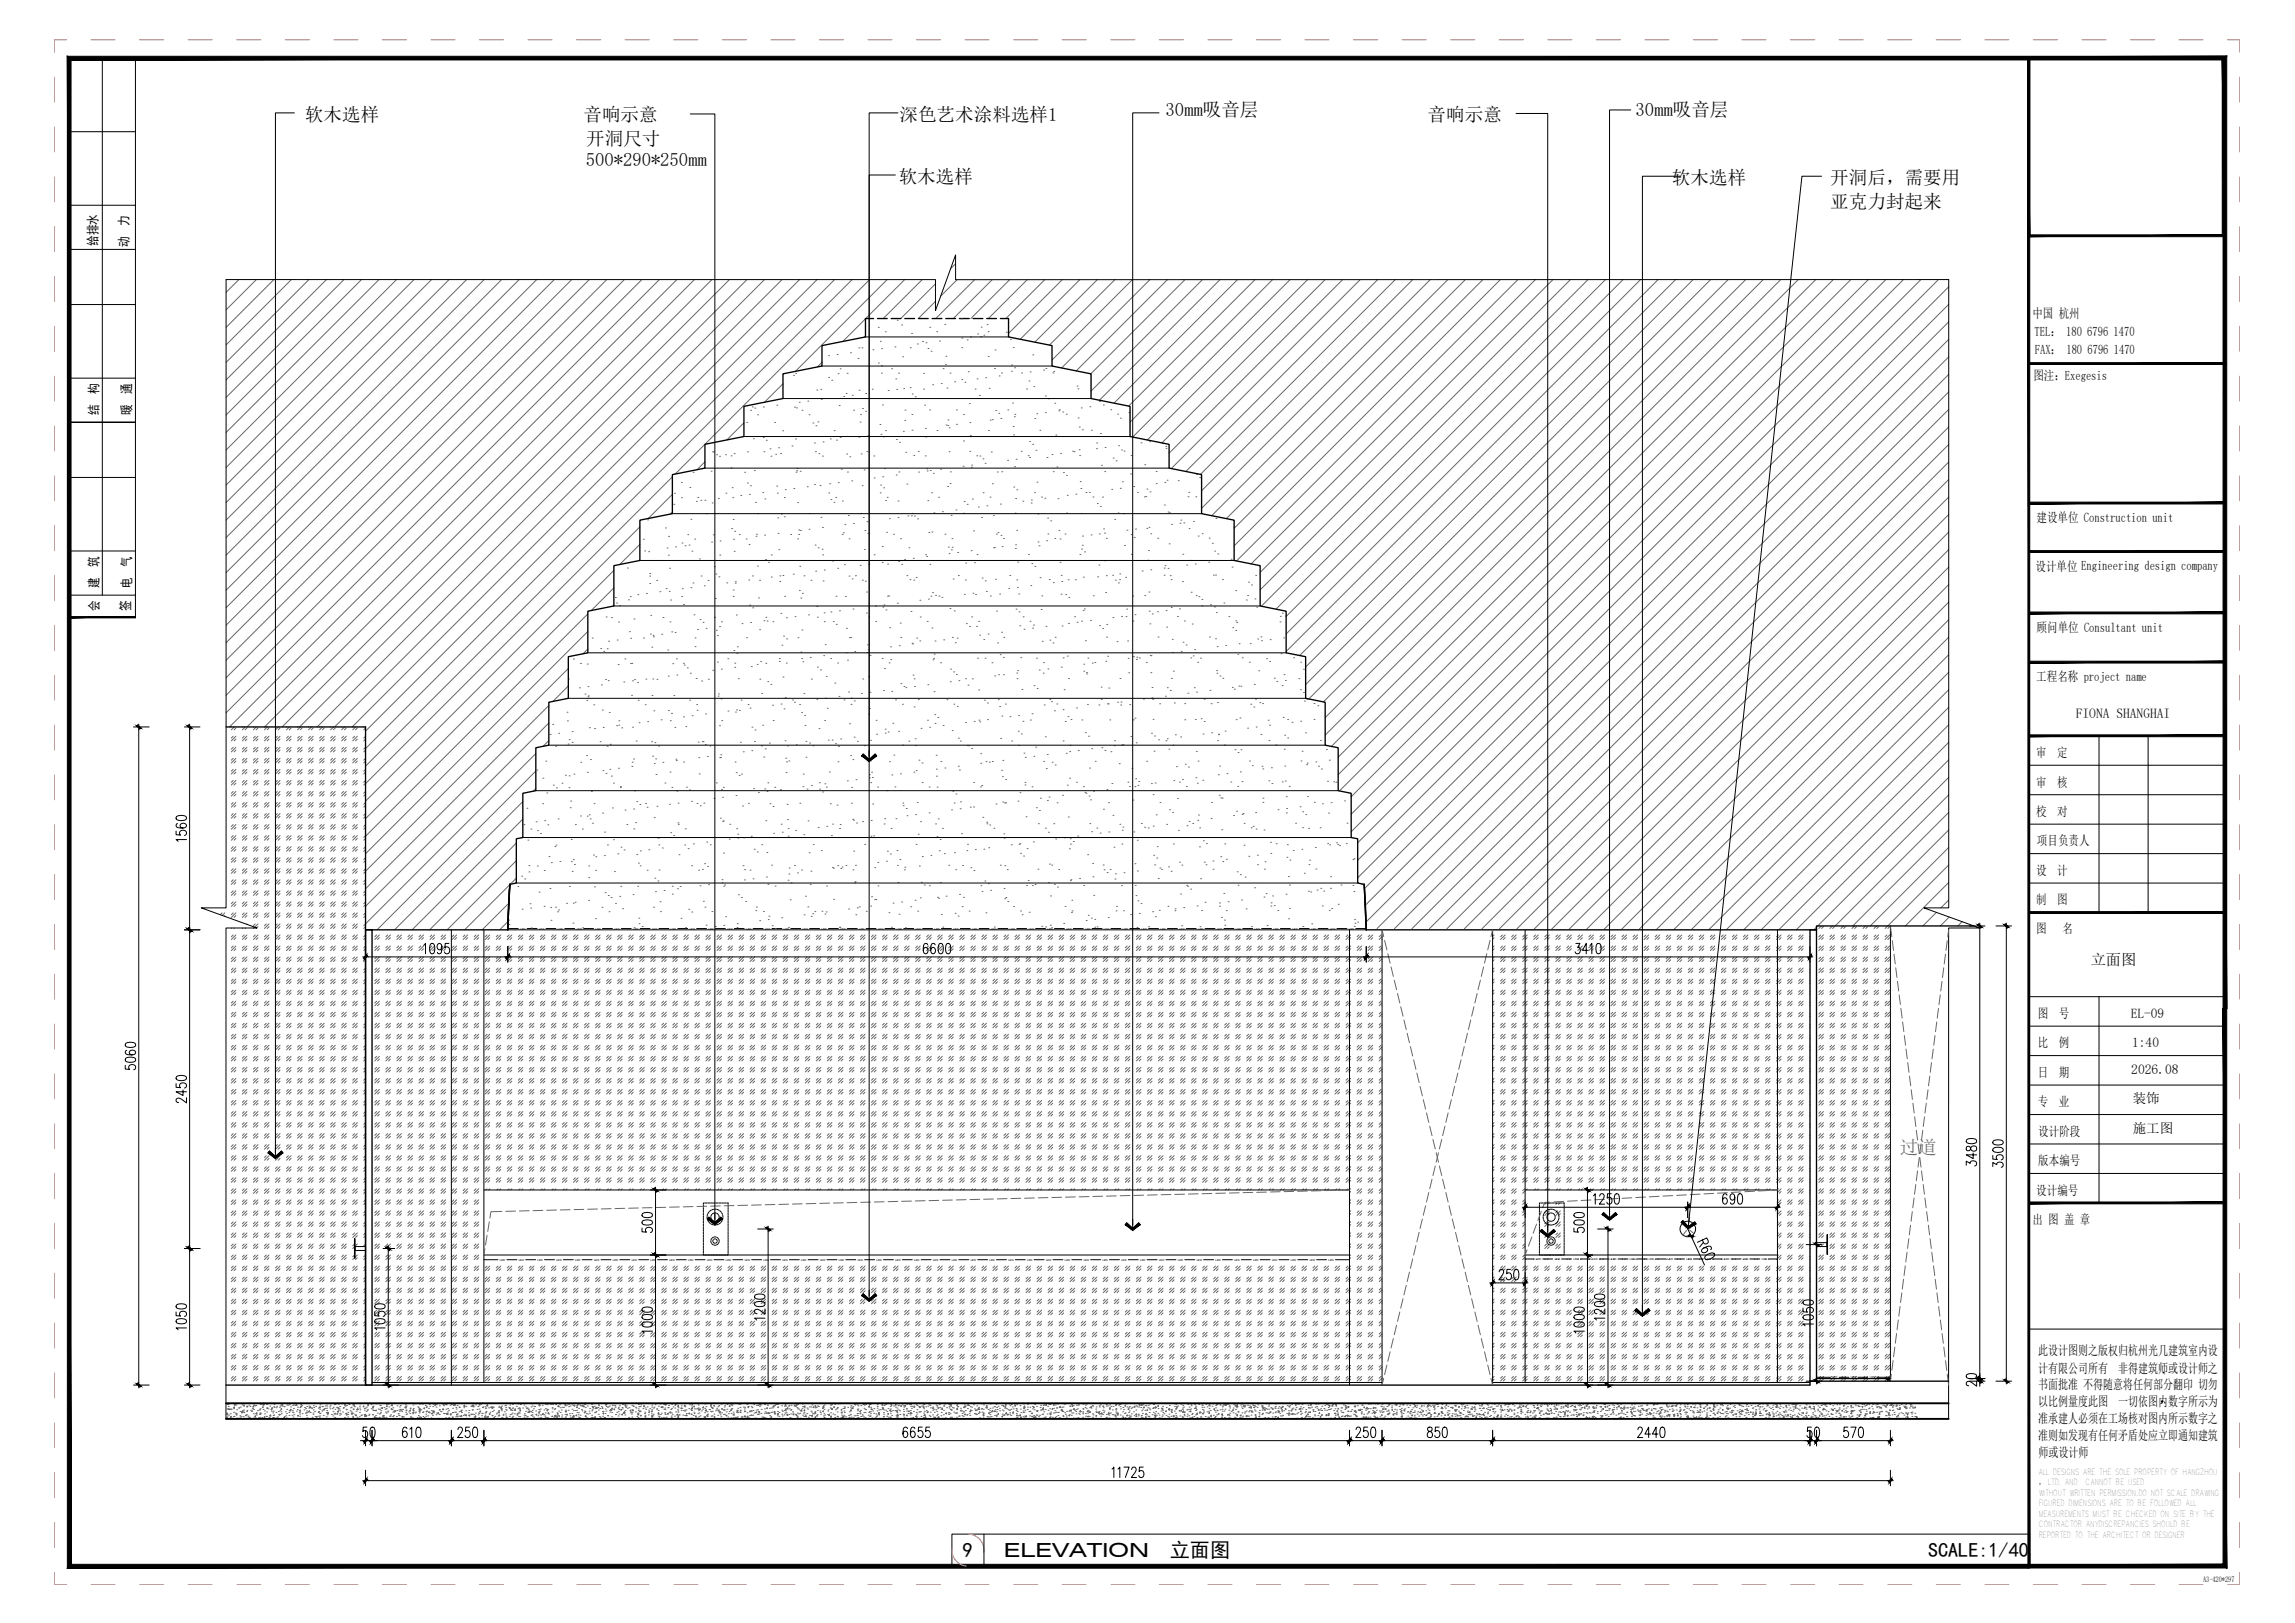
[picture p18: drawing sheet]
<svg xmlns="http://www.w3.org/2000/svg" width="594mm" height="420mm" viewBox="0 0 594 420" stroke-linecap="round" stroke-linejoin="round" font-family="sans-serif">
<defs><g id="words">
<g font-size="5.2">
<text x="249.3" y="403.1">9</text>
<text x="302.8" y="403.1">立面图</text>
<text x="499.1" y="403.1">SCALE:1/40</text>
</g>
<text font-size="5" x="259.9" y="403.1">ELEVATION</text>
<g font-size="4.8">
<text x="78.9" y="31.4">软木选样</text>
<text x="151" y="31.3">音响示意</text>
<text x="232.8" y="31.3">深色艺术涂料选样1</text>
<text x="301.7" y="30.1">30mm吸音层</text>
<text x="369.5" y="31.3">音响示意</text>
<text x="423.4" y="30.1">30mm吸音层</text>
<text x="151.7" y="37.5">开洞尺寸</text>
<text x="151.7" y="43.1">500*290*250mm</text>
<text x="232.6" y="47.4">软木选样</text>
<text x="432.8" y="47.8">软木选样</text>
<text x="473.8" y="47.7">开洞后，需要用</text>
<text x="473.8" y="53.9">亚克力封起来</text>
</g>
<text font-size="4.8" fill="#666" x="491.8" y="298.7">过道</text>
<text font-size="3.9" x="541.2" y="249.8">立面图</text>
<g font-size="3.5">
<text x="537.3" y="186">FIONA SHANGHAI</text>
<text x="551.6" y="263.6">EL-09</text>
<text x="551.9" y="271">1:40</text>
<text x="551.7" y="278.1">2026.08</text>
<text x="552.1" y="285.5">装饰</text>
<text x="552.1" y="293.4">施工图</text>
</g>
<g font-size="3.4">
<text x="33.2" y="58.5" transform="rotate(-90 33.2 58.5)">力</text>
<text x="25.2" y="63.6" transform="rotate(-90 25.2 63.6)">给排水</text>
<text x="33.2" y="64" transform="rotate(-90 33.2 64)">动</text>
<text x="526.1" y="82.3">中国 杭州</text>
<text x="526.7" y="87">TEL： 180 6796 1470</text>
<text x="526.7" y="91.6">FAX： 180 6796 1470</text>
<text x="25.5" y="101.9" transform="rotate(-90 25.5 101.9)">构</text>
<text x="33.9" y="101.9" transform="rotate(-90 33.9 101.9)">通</text>
<text x="526.3" y="98.3">图注：Exegesis</text>
<text x="25.5" y="107.4" transform="rotate(-90 25.5 107.4)">结</text>
<text x="33.9" y="107.4" transform="rotate(-90 33.9 107.4)">暖</text>
<text x="527.2" y="135.2">建设单位 Construction unit</text>
<text x="25.5" y="146.7" transform="rotate(-90 25.5 146.7)">筑</text>
<text x="33.9" y="146.7" transform="rotate(-90 33.9 146.7)">气</text>
<text x="526.9" y="147.8">设计单位 Engineering design company</text>
<text x="25.5" y="152.2" transform="rotate(-90 25.5 152.2)">建</text>
<text x="33.9" y="152.2" transform="rotate(-90 33.9 152.2)">电</text>
<text x="25.6" y="158.2" transform="rotate(-90 25.6 158.2)">会</text>
<text x="33.7" y="158.2" transform="rotate(-90 33.7 158.2)">签</text>
<text x="527.2" y="163.7">顾问单位 Consultant unit</text>
<text x="527.1" y="176.4">工程名称 project name</text>
<text x="527.1" y="196">审</text>
<text x="532.5" y="196">定</text>
<text x="527.1" y="203.6">审</text>
<text x="532.5" y="203.6">核</text>
<text x="527.1" y="211.2">校</text>
<text x="532.5" y="211.2">对</text>
<text x="527.3" y="218.9">项目负责人</text>
<text x="527.1" y="226.5">设</text>
<text x="532.5" y="226.5">计</text>
<text x="527.1" y="234.1">制</text>
<text x="532.5" y="234.1">图</text>
<text x="527.1" y="241.6">图</text>
<text x="533.9" y="241.6">名</text>
<text x="527.5" y="263.5">图</text>
<text x="532.9" y="263.5">号</text>
<text x="527.5" y="271.1">比</text>
<text x="532.9" y="271.1">例</text>
<text x="527.5" y="278.8">日</text>
<text x="532.9" y="278.8">期</text>
<text x="527.5" y="286.4">专</text>
<text x="532.9" y="286.4">业</text>
<text x="527.6" y="294">设计阶段</text>
<text x="527.6" y="301.7">版本编号</text>
<text x="527.1" y="309.3">设计编号</text>
<text x="526.1" y="316.8">出 图 盖 章</text>
<text x="527.6" y="350.9">此设计图则之版权归杭州光几建筑室内设</text>
<text x="527.6" y="355.3">计有限公司所有</text>
<text x="527.6" y="359.7">书面批准 不得随意将任何部分翻印 切勿</text>
<text x="548.3" y="355.3">非得建筑师或设计师之</text>
<text x="527.6" y="364.1">以比例量度此图</text>
<text x="548.3" y="364.1">一切依图内数字所示为</text>
<text x="527.6" y="368.5">准承建人必须在工场核对图内所示数字之</text>
<text x="527.6" y="372.9">准则如发现有任何矛盾处应立即通知建筑</text>
<text x="527.7" y="377.1">师或设计师</text>
</g>
<text font-size="2.3" x="527.7" y="384.5">， LTD. AND</text>
<g font-size="2.1">
<text x="527.6" y="381.8">ALL DESIGNS ARE THE SOLE PROPERTY OF HANGZHOU</text>
<text x="527.7" y="389.9">FIGURED DIMENSIONS ARE TO BE FOLLOWED ALL</text>
<text x="527.7" y="387.2">WITHOUT WRITTEN PERMISSION.DO NOT SCALE DRAWING</text>
<text x="539.8" y="384.5">CANNOT BE USED</text>
<text x="527.7" y="392.6">MEASUREMENTS MUST BE CHECKED ON SITE BY THE</text>
<text x="527.7" y="395.3">CONTRACTOR ANYDISCREPANCIES SHOULD BE</text>
<text x="527.7" y="398">REPORTED TO THE ARCHITECT OR DESIGNER</text>
</g>
<text font-size="2" x="570.3" y="409.6">A3-420*297</text>
<g font-size=".7">
<text x="134.7" y="240.6">LED</text>
<text x="139.5" y="240.6">LED</text>
<text x="144.4" y="240.6">LED</text>
<text x="149.3" y="240.6">LED</text>
<text x="154.2" y="240.6">LED</text>
<text x="159" y="240.6">LED</text>
<text x="163.9" y="240.6">LED</text>
<text x="168.8" y="240.6">LED</text>
<text x="173.7" y="240.6">LED</text>
<text x="178.5" y="240.6">LED</text>
<text x="183.4" y="240.6">LED</text>
<text x="188.3" y="240.6">LED</text>
<text x="193.2" y="240.6">LED</text>
<text x="198" y="240.6">LED</text>
<text x="202.9" y="240.6">LED</text>
<text x="207.8" y="240.6">LED</text>
<text x="212.7" y="240.6">LED</text>
<text x="217.5" y="240.6">LED</text>
<text x="222.4" y="240.6">LED</text>
<text x="227.3" y="240.6">LED</text>
<text x="232.2" y="240.6">LED</text>
<text x="237" y="240.6">LED</text>
<text x="241.9" y="240.6">LED</text>
<text x="246.8" y="240.6">LED</text>
<text x="251.7" y="240.6">LED</text>
<text x="256.5" y="240.6">LED</text>
<text x="261.4" y="240.6">LED</text>
<text x="266.3" y="240.6">LED</text>
<text x="271.2" y="240.6">LED</text>
<text x="276" y="240.6">LED</text>
<text x="280.9" y="240.6">LED</text>
<text x="285.8" y="240.6">LED</text>
<text x="290.7" y="240.6">LED</text>
<text x="295.5" y="240.6">LED</text>
<text x="300.4" y="240.6">LED</text>
<text x="305.3" y="240.6">LED</text>
<text x="310.2" y="240.6">LED</text>
<text x="315" y="240.6">LED</text>
<text x="319.9" y="240.6">LED</text>
<text x="324.8" y="240.6">LED</text>
<text x="329.7" y="240.6">LED</text>
<text x="334.5" y="240.6">LED</text>
<text x="339.4" y="240.6">LED</text>
<text x="344.3" y="240.6">LED</text>
<text x="349.2" y="240.6">LED</text>
<text x="129.4" y="326.4">LED</text>
<text x="134.3" y="326.4">LED</text>
<text x="139.2" y="326.4">LED</text>
<text x="144" y="326.4">LED</text>
<text x="148.9" y="326.4">LED</text>
<text x="153.8" y="326.4">LED</text>
<text x="158.7" y="326.4">LED</text>
<text x="163.5" y="326.4">LED</text>
<text x="168.4" y="326.4">LED</text>
<text x="173.3" y="326.4">LED</text>
<text x="178.2" y="326.4">LED</text>
<text x="183" y="326.4">LED</text>
<text x="187.9" y="326.4">LED</text>
<text x="192.8" y="326.4">LED</text>
<text x="197.7" y="326.4">LED</text>
<text x="202.5" y="326.4">LED</text>
<text x="207.4" y="326.4">LED</text>
<text x="212.3" y="326.4">LED</text>
<text x="217.2" y="326.4">LED</text>
<text x="222" y="326.4">LED</text>
<text x="226.9" y="326.4">LED</text>
<text x="231.8" y="326.4">LED</text>
<text x="236.7" y="326.4">LED</text>
<text x="241.5" y="326.4">LED</text>
<text x="246.4" y="326.4">LED</text>
<text x="251.3" y="326.4">LED</text>
<text x="256.2" y="326.4">LED</text>
<text x="261" y="326.4">LED</text>
<text x="265.9" y="326.4">LED</text>
<text x="270.8" y="326.4">LED</text>
<text x="275.6" y="326.4">LED</text>
<text x="280.5" y="326.4">LED</text>
<text x="285.4" y="326.4">LED</text>
<text x="290.3" y="326.4">LED</text>
<text x="295.2" y="326.4">LED</text>
<text x="300" y="326.4">LED</text>
<text x="304.9" y="326.4">LED</text>
<text x="309.8" y="326.4">LED</text>
<text x="314.6" y="326.4">LED</text>
<text x="319.5" y="326.4">LED</text>
<text x="324.4" y="326.4">LED</text>
<text x="329.3" y="326.4">LED</text>
<text x="334.2" y="326.4">LED</text>
<text x="339" y="326.4">LED</text>
<text x="343.9" y="326.4">LED</text>
<text x="397.6" y="326.2">LED</text>
<text x="402.4" y="326.2">LED</text>
<text x="407.3" y="326.2">LED</text>
<text x="412.2" y="326.2">LED</text>
<text x="417.1" y="326.2">LED</text>
<text x="421.9" y="326.2">LED</text>
<text x="426.8" y="326.2">LED</text>
<text x="431.7" y="326.2">LED</text>
<text x="436.6" y="326.2">LED</text>
<text x="441.4" y="326.2">LED</text>
<text x="446.3" y="326.2">LED</text>
<text x="451.2" y="326.2">LED</text>
<text x="456.1" y="326.2">LED</text>
<text x="474.3" y="356.8">LED</text>
<text x="479.1" y="356.8">LED</text>
<text x="484" y="356.8">LED</text>
</g>
</g></defs>
<g fill="none" stroke="#666" stroke-width=".26">
<path d="M205.4 97.2h.1M206 96.7h.1M214.5 92.1h.1M214.5 97.7h.1M215.3 98.4h.1M216.7 91.8h.1M217 96.7h.1M217.5 95.5h.1M219.3 96.6h.1M220.2 91.3h.1M222.1 92.8h.1M222.3 90.1h.1"/>
<path d="M223.1 90.1h.1M226 90.6h.1M227.3 84.7h.1M227.4 94h.1M227.9 88.4h.1M228.2 96.6h.1M228.2 94.7h.1M228.2 90.3h.1M229.2 85.9h.1M230.8 95.5h.1M231.7 89.8h.1M231.9 98.1h.1"/>
<path d="M232.2 82.9h.1M232.6 96.6h.1M233.4 84.1h.1M233.7 92.4h.1M235.6 90h.1M236 86.3h.1M237.5 89h.1M238.8 88.4h.1M239.1 96.7h.1M239.7 88.7h.1M240.2 90.2h.1M240.7 84.7h.1"/>
<path d="M241 90.9h.1M241.4 99.6h.1M242.5 85.9h.1M243.2 88.3h.1M243.6 99.3h.1M244.1 95.4h.1M244.6 84h.1M244.7 94.3h.1M244.9 92.2h.1M245.9 96.6h.1M247.1 98.8h.1M248.8 82.6h.1"/>
<path d="M249 90h.1M249 87.5h.1M249 98.2h.1M249.8 99h.1M250.4 88h.1M250.6 96.2h.1M251.2 87.2h.1M252.9 98.1h.1M253.1 86.5h.1M253.9 87.2h.1M254 84.7h.1M254.7 86.8h.1"/>
<path d="M255.2 97.8h.1M255.5 84h.1M255.8 85.8h.1M255.8 92.3h.1M257.4 95.4h.1M257.6 90.6h.1M258.6 97.3h.1M259.2 96.6h.1M260.5 86h.1M261.6 87.9h.1M261.8 96.1h.1M261.8 94.5h.1"/>
<path d="M262.3 90h.1M262.6 95.2h.1M264.4 96.6h.1M266.3 98.6h.1M266.7 96.3h.1M267.3 91.9h.1M270.1 95.8h.1M270.7 95.4h.1M272.6 96.5h.1M272.8 96.1h.1M278.8 100h.1M184.4 117h.1"/>
<path d="M184.7 117h.1M185.5 117.7h.1M186.3 118.1h.1M187.8 117.7h.1M189.2 118h.1M190 117.4h.1M193.3 109.4h.1M193.5 117h.1M194.3 106.2h.1M194.7 105.3h.1M195 113.6h.1M195.4 105.6h.1"/>
<path d="M196.1 107.4h.1M197.6 113.3h.1M197.6 105.4h.1M197.8 116.9h.1M198.4 114h.1M199.3 116.2h.1M199.6 118.1h.1M200.5 109.4h.1M200.8 117.6h.1M201.1 104.9h.1M201.5 115.9h.1M202.1 117.4h.1"/>
<path d="M202.6 111.5h.1M205 115.5h.1M205.7 105.4h.1M205.9 113.6h.1M206.2 105.6h.1M206.9 104.1h.1M207.6 106.2h.1M209.1 103.8h.1M209.4 107.4h.1M210.4 109.5h.1M210.8 114.7h.1M211.1 116.9h.1"/>
<path d="M211.2 110.2h.1M211.4 101h.1M211.7 109.2h.1M212 117.5h.1M212.5 100.8h.1M212.6 103.4h.1M212.9 118.1h.1M213.1 114.4h.1M214.9 113.6h.1M215.9 111.5h.1M216.5 113.9h.1M217.2 105h.1"/>
<path d="M217.5 113.2h.1M218.4 102.6h.1M219 101.9h.1M219.2 117.5h.1M220 118.3h.1M220.6 102.3h.1M220.9 106.2h.1M222.3 113.2h.1M222.4 101h.1M222.6 109.3h.1M222.7 107.3h.1M222.9 117.5h.1"/>
<path d="M223.3 105.7h.1M224.1 106.5h.1M224.1 101.9h.1M224.4 116.9h.1M224.6 112.9h.1M225.8 100.8h.1M226.2 118h.1M227.8 109.9h.1M228 112.4h.1M228.4 104.8h.1M228.7 113.1h.1M229.2 111.5h.1"/>
<path d="M229.9 101.1h.1M232 113.8h.1M232.1 100.8h.1M232.8 114.5h.1M233.8 111.7h.1M233.9 100.6h.1M234.2 108.8h.1M234.3 106.2h.1M234.5 117.1h.1M235.6 100.4h.1M236.1 107.3h.1M236.1 111.4h.1"/>
<path d="M236.1 102h.1M236.6 117.9h.1M236.9 102.7h.1M237.7 116.9h.1M239.1 100.7h.1M239.4 104.9h.1M239.5 118h.1M239.6 110.9h.1M239.6 113.1h.1M240.6 106.1h.1M242.6 111.4h.1M244.9 110h.1"/>
<path d="M245.1 100.5h.1M245.4 110.1h.1M245.4 108.7h.1M245.7 116.9h.1M245.7 110.8h.1M247.6 106.1h.1M247.6 109.9h.1M249.4 107.3h.1M249.4 114.2h.1M250.9 104.5h.1M251 116.8h.1M251.1 109.4h.1"/>
<path d="M251.2 112.7h.1M252.4 100.7h.1M252.8 118h.1M253.5 102.4h.1M253.7 118.1h.1M254.5 118.8h.1M255 119.9h.1M255.9 111.4h.1M256.1 100.5h.1M256.3 108.8h.1M256.6 117h.1M256.9 108.6h.1"/>
<path d="M257.8 106.3h.1M258.5 107h.1M259.1 108.3h.1M260.8 119.2h.1M260.9 106.1h.1M262.1 104.3h.1M262.3 110.4h.1M262.4 112.6h.1M262.6 107.9h.1M262.7 107.3h.1M263 118.9h.1M264.3 116.8h.1"/>
<path d="M265.7 100.7h.1M266.1 118h.1M266.5 118.4h.1M266.5 114.3h.1M267.3 115h.1M267.6 100.1h.1M267.9 108.3h.1M268.2 116.6h.1M268.4 107.1h.1M269.2 111.4h.1M270.6 102.5h.1M270.6 106.8h.1"/>
<path d="M271 118.4h.1M271.4 103.2h.1M272.3 117.7h.1M273 104.4h.1M273.3 112.6h.1M274.1 106.4h.1M274.2 106.1h.1M274.5 117.4h.1M275.1 106.7h.1M276 107.2h.1M277.7 116.8h.1M278 116.9h.1"/>
<path d="M279 100.7h.1M279.1 108.2h.1M279.3 116.4h.1M279.4 110.5h.1M279.5 117.9h.1M279.9 105.6h.1M280.2 111.3h.1M282.1 105.3h.1M282.5 111.4h.1M283.8 116.1h.1M283.9 114.7h.1M284.6 104h.1"/>
<path d="M284.9 112.2h.1M285.6 104.8h.1M286.1 115.9h.1M287.5 106.1h.1M288.1 118.6h.1M288.9 119.3h.1M289.3 107.2h.1M289.5 115.4h.1M290 108.3h.1M290.3 116.5h.1M291 116.8h.1M292.2 106.8h.1"/>
<path d="M292.8 117.9h.1M295.3 114.6h.1M297.6 114.3h.1M301 114.8h.1M301.8 115.6h.1M301.8 116.1h.1M166.5 139.6h.1M167.6 134.6h.1M172.3 136.7h.1M173.1 138.9h.1M174.4 130.6h.1M174.6 127.7h.1"/>
<path d="M176.4 124.9h.1M176.4 128.8h.1M178 138.4h.1M178.6 126.2h.1M178.8 134.4h.1M179.4 122.3h.1M179.8 139.6h.1M180.2 129.8h.1M180.6 128.8h.1M181.4 129.5h.1M182.5 129.5h.1M182.9 133h.1"/>
<path d="M184.1 122h.1M184.3 130.2h.1M184.6 138.4h.1M185.1 132.9h.1M185.9 129h.1M187.9 127.7h.1M189.2 121.1h.1M189.4 136.8h.1M189.5 126.3h.1M189.7 128.8h.1M189.8 134.5h.1M189.9 139.6h.1"/>
<path d="M190.2 137.5h.1M191.4 138.4h.1M191.8 128.3h.1M192.7 122.3h.1M193.2 139.5h.1M193.5 125h.1M194 128h.1M194.3 125.8h.1M195.3 121.8h.1M195.5 130.1h.1M195.7 138.8h.1M195.8 138.3h.1"/>
<path d="M196.2 133h.1M197.4 127.5h.1M197.9 138.5h.1M198 129.2h.1M201.1 125.8h.1M201.2 127.7h.1M201.3 134.1h.1M201.4 138.1h.1M202.2 133.1h.1M203 128.8h.1M203 133.8h.1M203.3 126.8h.1"/>
<path d="M204.7 138.4h.1M205.5 126.5h.1M206.1 122.2h.1M206.2 121.9h.1M206.3 121.3h.1M206.5 139.5h.1M206.5 130.1h.1M206.8 138.4h.1M206.8 137.2h.1M207.1 122h.1M207.2 137.3h.1M209 126h.1"/>
<path d="M209.4 137h.1M209.5 132.9h.1M210.8 125.4h.1M212.3 125.7h.1M212.5 133.9h.1M212.9 136.6h.1M214.5 127.6h.1M214.8 125.2h.1M215.1 129.3h.1M215.9 130h.1M216.3 128.8h.1M217 125h.1"/>
<path d="M217.8 121.5h.1M218 138.3h.1M218 129.7h.1M218.3 137.9h.1M218.7 135.8h.1M219.4 122.2h.1M219.6 133.5h.1M219.8 139.5h.1M220.5 124.5h.1M220.9 135.5h.1M222.8 132.9h.1M223.2 125.7h.1"/>
<path d="M223.5 134h.1M223.7 121.7h.1M223.9 137.3h.1M224.4 135.1h.1M224.6 138.1h.1M226.3 123.7h.1M227.8 127.6h.1M228 125.6h.1M228.5 123.4h.1M228.7 126.3h.1M229 121.3h.1M229.2 129.6h.1"/>
<path d="M229.5 137.8h.1M229.7 128.8h.1M230.2 134.3h.1M231.3 138.3h.1M232 123h.1M232.4 134h.1M232.5 129.7h.1M232.7 122.2h.1M233.1 139.5h.1M234.7 125.3h.1M235 133.6h.1M235.9 133.5h.1"/>
<path d="M236.1 132.9h.1M236.7 133.6h.1M237.5 134.3h.1M237.8 122.2h.1M239.9 121.4h.1M240 121.9h.1M240.2 129.6h.1M240.4 137.9h.1M240.8 121.8h.1M241.2 127.6h.1M241.2 137.7h.1M241.6 122.5h.1"/>
<path d="M241.7 132.8h.1M243 128.7h.1M243.5 121.5h.1M244 132.5h.1M244.6 138.3h.1M245.3 125.9h.1M245.9 125.2h.1M246 122.2h.1M246.2 133.4h.1M246.4 139.4h.1M247.4 132h.1M249.3 120.7h.1"/>
<path d="M249.5 132.9h.1M249.6 129.8h.1M250.4 130.6h.1M251.4 121h.1M251.5 120.4h.1M251.7 129.2h.1M252 137.4h.1M253.2 131.3h.1M254.1 134h.1M254.5 127.6h.1M255.5 131h.1M256.3 128.7h.1"/>
<path d="M256.9 125.2h.1M257.1 133.5h.1M257.9 138.3h.1M258.2 122.2h.1M258.3 137.9h.1M258.9 130.5h.1M259.1 138.6h.1M259.3 122.1h.1M259.7 139.4h.1M262.4 126.1h.1M262.6 120.8h.1M262.8 132.8h.1"/>
<path d="M262.9 129h.1M263.2 137.3h.1M263.2 126.8h.1M264.8 129.7h.1M266.9 130.2h.1M267 129.4h.1M267.8 127.5h.1M268.4 124.8h.1M268.7 133.1h.1M269.6 128.7h.1M270.5 129h.1M270.9 140h.1"/>
<path d="M271.2 134.1h.1M271.2 138.2h.1M272 134.8h.1M272.6 122.1h.1M273.1 139.4h.1M273.6 120.9h.1M273.9 129.1h.1M274.1 137.3h.1M274.4 139.5h.1M275.3 122.3h.1M275.7 138.2h.1M276.1 123.1h.1"/>
<path d="M276.1 132.8h.1M276.3 128.2h.1M278.5 127.9h.1M279.6 124.7h.1M279.8 126.5h.1M279.9 132.9h.1M280.2 138.8h.1M281.1 127.5h.1M282 127.5h.1M282.4 138.5h.1M282.9 128.7h.1M284 130.4h.1"/>
<path d="M284.6 138.2h.1M284.8 131.1h.1M285.1 120.4h.1M285.4 128.7h.1M285.7 136.9h.1M285.9 138h.1M286 122.1h.1M286.4 139.4h.1M287.8 126.7h.1M288.6 134.5h.1M289.4 132.8h.1M290 126.4h.1"/>
<path d="M290.6 124.7h.1M290.8 133h.1M291.7 137.3h.1M292.6 122.7h.1M292.8 138.4h.1M293.5 125.9h.1M293.6 139.1h.1M293.9 137h.1M294.4 127.5h.1M296.2 128.6h.1M296.3 120.3h.1M296.6 128.5h.1"/>
<path d="M296.9 136.8h.1M296.9 126.6h.1M297.4 136.5h.1M297.7 127.3h.1M297.9 138.2h.1M299.3 122.1h.1M299.3 125.2h.1M299.7 139.3h.1M301.4 130.7h.1M301.5 124.9h.1M302.1 124.3h.1M302.4 132.6h.1"/>
<path d="M302.7 132.8h.1M303.2 135.7h.1M305 124.4h.1M305.5 135.5h.1M305.7 134.6h.1M306.4 135.4h.1M307.5 128.6h.1M307.7 127.5h.1M307.8 136.8h.1M308.9 135h.1M309.5 128.6h.1M309.7 122.9h.1"/>
<path d="M310.2 138.8h.1M310.5 123.6h.1M310.8 123.7h.1M311.2 138.2h.1M313 139.3h.1M314.7 134.2h.1M319.3 136.4h.1M156.9 159.7h.1M158.3 159.9h.1M159.3 154.7h.1M159.6 156.1h.1M160.4 156.8h.1"/>
<path d="M162.4 147.1h.1M162.7 155.3h.1M163.1 154.4h.1M165.1 153.9h.1M166.9 142.6h.1M167.3 153.6h.1M167.9 142.8h.1M168.2 149.1h.1M168.2 151.1h.1M168.2 148.5h.1M168.5 159.3h.1M170 150.3h.1"/>
<path d="M170.8 153.2h.1M171.6 159.8h.1M172.4 152.4h.1M172.7 141.9h.1M173 143.7h.1M173.2 153.1h.1M173.3 147.1h.1M173.6 155.3h.1M174.9 141.6h.1M176.5 154.4h.1M176.5 140.6h.1M176.6 152.4h.1"/>
<path d="M176.9 156.5h.1M177.3 141.3h.1M178.4 141.1h.1M178.8 152.1h.1M179.1 142.7h.1M179.4 150.9h.1M179.6 159.2h.1M181 144.7h.1M181.5 149.1h.1M182.3 151.7h.1M183.3 150.3h.1M184.2 140.3h.1"/>
<path d="M184.9 146.7h.1M184.9 159.8h.1M185.2 154.9h.1M185.3 148.6h.1M186.1 149.3h.1M186.3 143.7h.1M186.4 140h.1M188.1 150.9h.1M189.8 154.4h.1M189.8 152.7h.1M190.1 142.7h.1M190.3 151h.1"/>
<path d="M190.3 150.6h.1M190.6 159.2h.1M193.8 150.1h.1M193.9 141h.1M194.1 156.6h.1M194.8 149.1h.1M194.8 157.4h.1M196.1 146.5h.1M196.3 154.8h.1M196.6 150.2h.1M198.1 144.9h.1M198.3 159.8h.1"/>
<path d="M198.9 145.6h.1M199.6 149.4h.1M199.7 143.7h.1M201.6 142.3h.1M201.9 150.6h.1M201.9 149.1h.1M202.1 158.8h.1M202.7 149h.1M203.1 154.4h.1M203.6 159.9h.1M205.3 148.6h.1M205.8 159.6h.1"/>
<path d="M206.9 152.9h.1M207 146.6h.1M207.3 154.8h.1M207.7 153.6h.1M208.1 149.1h.1M209.3 159.2h.1M209.9 150.2h.1M211 141.1h.1M211.1 147.9h.1M211.4 157h.1M211.6 159.8h.1M211.8 141.8h.1"/>
<path d="M212.8 142.2h.1M213 143.6h.1M213.1 150.4h.1M213.3 158.7h.1M213.4 147.6h.1M215.1 158.4h.1M215.5 145.2h.1M216.4 154.4h.1M216.8 147.1h.1M217.3 158.1h.1M218.6 146.2h.1M218.8 154.4h.1"/>
<path d="M219.8 149.1h.1M220.6 149.9h.1M220.8 157.7h.1M221.4 149h.1M222.7 146.4h.1M223.2 150.2h.1M223.7 142.2h.1M224 150.5h.1M224.3 158.7h.1M224.3 153.3h.1M224.9 146.1h.1M224.9 159.8h.1"/>
<path d="M226.3 143.6h.1M226.6 156.9h.1M228.4 145.6h.1M228.4 141.5h.1M228.5 157.2h.1M228.8 156.6h.1M229.3 157.9h.1M229.7 154.3h.1M229.8 146h.1M230 154.3h.1M232.3 156.2h.1M232.6 145.4h.1"/>
<path d="M233.4 146.1h.1M234.2 144.8h.1M234.8 149h.1M235.3 141.8h.1M235.5 150h.1M235.8 158.3h.1M236.4 144.5h.1M236.6 150.2h.1M237.1 149.5h.1M238.1 155.4h.1M238.2 159.7h.1M239.6 143.6h.1"/>
<path d="M239.9 144.1h.1M240.3 155.1h.1M240.7 146.1h.1M241 154.3h.1M241.4 153.4h.1M242.2 154.1h.1M243.1 154.3h.1M243.8 154.6h.1M245.5 141.6h.1M245.7 143.3h.1M245.9 157.5h.1M246.3 142.4h.1"/>
<path d="M246.5 141.7h.1M246.7 149.9h.1M247 158.1h.1M247.9 143h.1M248.1 149h.1M249.6 153.9h.1M249.9 150.1h.1M250 145.8h.1M251.4 142.6h.1M251.5 159.7h.1M251.8 153.6h.1M252.3 145.7h.1"/>
<path d="M252.5 153.9h.1M252.9 143.6h.1M254.3 149.7h.1M255 150.4h.1M255.3 153.1h.1M256.4 154.3h.1M257.2 141.8h.1M257.4 141.7h.1M257.7 150h.1M258 158.2h.1M258.8 153.8h.1M259.4 141.5h.1"/>
<path d="M261.1 152.4h.1M261.4 149h.1M262.8 142h.1M262.9 141.1h.1M263 157.7h.1M263.2 150.1h.1M263.4 152.1h.1M263.4 145.5h.1M263.7 153.8h.1M263.8 158.4h.1M264.8 159.7h.1M266.2 143.5h.1"/>
<path d="M266.8 151.6h.1M267.1 145.9h.1M267.9 146.6h.1M268.7 140.3h.1M269 141.3h.1M269.2 149.5h.1M269.5 157.8h.1M269.7 154.3h.1M271.6 150h.1M272.6 150.8h.1M274.4 145.6h.1M274.7 153.8h.1"/>
<path d="M274.7 148.9h.1M274.9 150.5h.1M275.9 153.9h.1M276.5 150.1h.1M276.7 154.7h.1M278.2 159.7h.1M278.3 150.1h.1M279.5 143.5h.1M280 142.2h.1M280.2 141.2h.1M280.4 158.1h.1M280.4 149.4h.1"/>
<path d="M280.7 157.6h.1M280.7 142.9h.1M283 154.2h.1M284.1 149.3h.1M284.5 146.3h.1M285.9 145.2h.1M286.2 153.4h.1M286.4 149h.1M288 148.9h.1M288.1 159.9h.1M288.7 150.2h.1M289.5 150.9h.1"/>
<path d="M289.8 150.1h.1M289.9 148.6h.1M290.3 159.6h.1M291.1 141.2h.1M291.4 149.5h.1M291.5 159.6h.1M291.6 157.7h.1M292.9 143.5h.1M293.2 154.3h.1M293.8 159.1h.1M295.7 147.8h.1M296.3 154.2h.1"/>
<path d="M297.1 145h.1M297.3 142.5h.1M297.4 153.3h.1M297.5 158.2h.1M297.9 147.5h.1M298.3 158.9h.1M299.6 158.4h.1M301.3 148.9h.1M301.4 147.1h.1M301.6 146.4h.1M301.8 158.1h.1M302.4 147.1h.1"/>
<path d="M302.6 140.8h.1M302.9 149h.1M303.1 150h.1M303.2 157.3h.1M304.8 159.6h.1M305.3 157.6h.1M306.1 150.6h.1M306.2 143.5h.1M307.2 146.3h.1M308.1 145.1h.1M308.3 153.3h.1M309.4 146h.1"/>
<path d="M309.6 154.2h.1M310.3 154.5h.1M311.1 156.9h.1M311.1 155.2h.1M312.9 145.5h.1M313.3 156.6h.1M313.8 140.6h.1M314.1 148.9h.1M314.4 157.1h.1M314.4 142.7h.1M314.6 148.9h.1M314.9 158.6h.1"/>
<path d="M315.2 143.4h.1M316.5 150h.1M316.8 156.1h.1M318.1 159.6h.1M318.7 144.8h.1M318.9 146.8h.1M319.9 152.9h.1M322.6 155.3h.1M322.9 154.2h.1M323.2 150.7h.1M324 151.4h.1M324.9 155h.1"/>
<path d="M325 148.9h.1M325.3 157.2h.1M331.4 159.6h.1M332 158.7h.1M332.7 159.5h.1M147.1 175.8h.1M148.4 170.6h.1M150 178.1h.1M150.2 171.8h.1M151.4 179.7h.1M152 171.9h.1M152.2 177.8h.1"/>
<path d="M153.3 165.2h.1M155.5 167.9h.1M155.7 177.3h.1M156.3 168.6h.1M156.7 175.9h.1M157.2 168h.1M157.4 176.2h.1M157.5 166h.1M159.8 165.7h.1M160 172h.1M160.1 161h.1M161.5 176.5h.1"/>
<path d="M161.8 170.6h.1M162.9 163.5h.1M163.2 171.8h.1M163.2 165.2h.1M163.6 171.7h.1M163.7 176.3h.1M164.1 160.2h.1M164.3 175.9h.1M165.1 176.7h.1M166.6 165.2h.1M167.2 175.8h.1M168.4 164.1h.1"/>
<path d="M168.7 167.5h.1M169 175.8h.1M169 164.5h.1M169.1 164.9h.1M170.1 175.9h.1M171.3 164.2h.1M172.9 168.3h.1M173 175h.1M173.4 161h.1M173.9 163.6h.1M174.1 171.8h.1M174.7 163.7h.1"/>
<path d="M175.1 170.6h.1M175.2 174.7h.1M176.9 171.7h.1M177.1 172.2h.1M177.9 172.9h.1M178.7 174.3h.1M179.9 167.4h.1M179.9 165.1h.1M180.2 175.6h.1M180.6 163h.1M181.2 160.4h.1M181.6 176.3h.1"/>
<path d="M182 161.1h.1M182.8 162.7h.1M183.4 175.8h.1M184.5 173.5h.1M185.4 163.2h.1M185.7 171.4h.1M185.7 164.5h.1M186 179.6h.1M186.3 162.2h.1M186.7 173.2h.1M186.7 161h.1M188.4 170.5h.1"/>
<path d="M190 168.4h.1M190.2 172.8h.1M190.2 171.7h.1M190.8 169.1h.1M190.9 167.4h.1M191.1 175.7h.1M192.1 161.4h.1M193.2 165.1h.1M194.3 161.2h.1M194.5 172.6h.1M196 172h.1M196.6 163h.1"/>
<path d="M196.7 175.8h.1M196.9 171.3h.1M197.2 179.5h.1M197.8 160.7h.1M198.2 171.7h.1M198.6 160.8h.1M198.7 176.5h.1M199.5 177.2h.1M200.1 160.9h.1M201.7 171.2h.1M201.7 170.5h.1M202.4 167h.1"/>
<path d="M202.7 175.3h.1M202.8 164.7h.1M203.5 171.7h.1M203.6 165.4h.1M206.6 165.1h.1M207.3 168.8h.1M207.5 170.5h.1M207.6 163.1h.1M207.8 171.3h.1M208.1 179.6h.1M209.7 170.2h.1M210 175.8h.1"/>
<path d="M211.6 172.7h.1M212.4 173.4h.1M213.2 169.7h.1M213.4 160.9h.1M213.6 166.9h.1M213.9 175.1h.1M215 170.5h.1M215.7 160.9h.1M216.1 176.8h.1M216.5 161.6h.1M216.8 171.6h.1M219 169h.1"/>
<path d="M219.1 162.7h.1M219.4 170.9h.1M219.7 179.1h.1M219.9 165.1h.1M220.2 165h.1M221.3 168.7h.1M223 179.5h.1M223.3 175.8h.1M224.4 168.9h.1M224.5 166.9h.1M224.7 168.2h.1M224.8 175.2h.1"/>
<path d="M225.2 179.2h.1M225.2 169.7h.1M226.7 160.9h.1M228.3 170.5h.1M228.7 178.8h.1M229 173.1h.1M230.2 171.6h.1M230.3 162.5h.1M230.5 167.5h.1M230.6 170.8h.1M230.8 179h.1M232.8 167.2h.1"/>
<path d="M233 161.3h.1M233.2 165h.1M233.2 177h.1M234 177.7h.1M234.5 178h.1M236.1 166.5h.1M236.2 166.7h.1M236.4 174.8h.1M236.6 175.7h.1M236.7 177.7h.1M237.3 165.2h.1M238.1 165.9h.1"/>
<path d="M240 160.9h.1M240.2 177.3h.1M241.2 162.6h.1M241.5 170.8h.1M241.7 170.4h.1M241.8 179h.1M241.8 169.3h.1M242 165.9h.1M243.5 171.6h.1M244.3 165.6h.1M246 176.5h.1M246.1 173.2h.1"/>
<path d="M246.5 165h.1M246.9 173.9h.1M247.3 166.4h.1M247.6 174.6h.1M247.8 165.2h.1M248.2 176.2h.1M250 175.7h.1M250.2 161.4h.1M250.6 177.4h.1M250.9 162.2h.1M251.7 175.7h.1M252.8 162.2h.1"/>
<path d="M253.1 170.4h.1M253.3 178.6h.1M253.3 160.9h.1M253.6 164.4h.1M254.7 165.6h.1M255 170.4h.1M255.8 164.1h.1M256.8 171.6h.1M257.5 175h.1M258.2 166.4h.1M258.5 174.7h.1M258.9 169.5h.1"/>
<path d="M259.3 163.7h.1M259.7 170.2h.1M259.7 174.7h.1M259.8 165h.1M263.2 174.2h.1M263.3 175.7h.1M263.4 173.6h.1M264 162h.1M264.3 170.3h.1M264.5 178.5h.1M265.1 162.9h.1M266.6 160.8h.1"/>
<path d="M267.3 162.6h.1M267.5 161.8h.1M267.7 177.5h.1M268.3 170.4h.1M268.5 178.2h.1M269 173.5h.1M269.8 166h.1M270 174.3h.1M270.1 171.5h.1M270.8 162.2h.1M271.2 173.2h.1M271.8 165.7h.1"/>
<path d="M272.6 166.4h.1M273.1 165h.1M274.7 172.7h.1M274.9 162.1h.1M275.2 170.3h.1M275.5 178.5h.1M276.3 169.8h.1M276.6 161.4h.1M276.6 175.7h.1M278.8 161.1h.1M280 160.8h.1M280.5 171.9h.1"/>
<path d="M280.5 173.8h.1M281 165.9h.1M281.2 174.1h.1M281.3 174.5h.1M281.6 170.4h.1M282.3 160.6h.1M282.8 171.7h.1M283.4 171.5h.1M284.6 162h.1M285 177.9h.1M285.4 162.7h.1M286.2 171.2h.1"/>
<path d="M286.5 164.9h.1M286.5 161.6h.1M286.7 169.9h.1M287 178.1h.1M289.1 166.1h.1M289.9 175.6h.1M291.9 165.9h.1M292 170.4h.1M292.2 174.2h.1M293.3 160.8h.1M293.4 170h.1M294.2 170.7h.1"/>
<path d="M294.3 170.1h.1M294.9 170.3h.1M296.7 171.5h.1M297.7 161.5h.1M297.7 169.7h.1M297.9 174.1h.1M297.9 169.7h.1M298.2 178h.1M299.8 164.9h.1M302 162.3h.1M302.2 178h.1M302.9 178.7h.1"/>
<path d="M303.2 175.6h.1M303.5 165.5h.1M303.5 168.9h.1M303.7 173.8h.1M305.8 168.6h.1M306.2 166.3h.1M306.6 160.8h.1M307 167h.1M307.5 179.5h.1M308.2 170.3h.1M308.6 161.6h.1M308.9 169.8h.1"/>
<path d="M309.1 178h.1M309.3 168.2h.1M309.7 179.2h.1M310 171.5h.1M310.8 170.4h.1M313.1 164.9h.1M313.2 178.7h.1M314.6 165.4h.1M314.9 173.6h.1M315 174.3h.1M315.1 167.4h.1M315.8 175h.1"/>
<path d="M316.5 175.6h.1M317.3 167.1h.1M319 178h.1M319.1 162.5h.1M319.5 178.4h.1M319.9 163.2h.1M319.9 160.7h.1M320.2 161.1h.1M320.4 169.4h.1M320.7 177.6h.1M320.8 166.7h.1M321.2 177.7h.1"/>
<path d="M321.6 170.3h.1M323.4 171.4h.1M323.6 166.6h.1M324.7 177.2h.1M325.6 165.4h.1M325.8 173.7h.1M326.4 164.9h.1M326.6 165.9h.1M327.9 170.5h.1M328.7 171.2h.1M328.8 165.6h.1M329.9 175.6h.1"/>
<path d="M330.5 176.4h.1M331.4 161h.1M331.6 169.2h.1M331.9 177.5h.1M332.3 165.1h.1M332.4 174.7h.1M332.7 176.1h.1M334.9 170.3h.1M336.2 175.7h.1M336.6 178.6h.1M336.7 171.4h.1M337.4 173.2h.1"/>
<path d="M337.4 179.3h.1M139 199.4h.1M141.3 197h.1M142.4 190.1h.1M143.1 187.6h.1M143.8 193.2h.1M144.6 189.8h.1M146.8 184.4h.1M146.9 186.6h.1M147 192.6h.1M147.3 191.5h.1M148.1 189.4h.1"/>
<path d="M148.1 192.2h.1M150.3 197.3h.1M151.8 195.6h.1M151.9 181.3h.1M152 199.9h.1M152.2 180.4h.1M152.3 180.1h.1M152.6 188.4h.1M152.8 196.6h.1M153.7 182.5h.1M153.9 188.6h.1M155.3 192h.1"/>
<path d="M155.9 183.8h.1M156.1 199.5h.1M156.1 188.3h.1M157.2 193.2h.1M157.7 184.4h.1M157.9 199.2h.1M158 192.7h.1M159.6 187.9h.1M160.1 198.9h.1M160.2 187.7h.1M160.2 186.6h.1M161 188.4h.1"/>
<path d="M163.5 180h.1M163.6 198.4h.1M163.6 197.3h.1M163.8 188.3h.1M164 196.5h.1M164.7 191.8h.1M165.2 181.3h.1M165.4 187.1h.1M167 182.4h.1M167.6 186.8h.1M168.7 192h.1M168.8 180.1h.1"/>
<path d="M168.9 195.7h.1M169.3 184h.1M169.4 197.7h.1M169.5 192.3h.1M169.7 196.5h.1M170.5 193.1h.1M171.1 186.3h.1M171.6 197.4h.1M173 184h.1M173.4 199.9h.1M173.5 186.6h.1M173.8 184.7h.1"/>
<path d="M174.4 180.1h.1M174.7 188.3h.1M175 196.5h.1M175.1 196.9h.1M176.9 185.6h.1M177 197.3h.1M177.5 188.1h.1M178.5 181.3h.1M179.2 185.3h.1M180.3 182.4h.1M180.5 183.9h.1M180.7 192.1h.1"/>
<path d="M180.9 196.1h.1M181.8 192h.1M182 192h.1M182.6 192.7h.1M182.6 184.8h.1M183.1 195.8h.1M183.8 193.1h.1M185.9 180.2h.1M186.2 187.9h.1M186.3 196.1h.1M186.5 196.1h.1M186.6 195.4h.1"/>
<path d="M186.7 180.9h.1M186.8 186.5h.1M188.4 184.1h.1M190.3 197.3h.1M190.4 184.3h.1M190.7 183.8h.1M191.4 183.9h.1M191.7 192.2h.1M191.9 181.2h.1M192.4 194.6h.1M193.7 182.4h.1M194.1 183.3h.1"/>
<path d="M194.6 194.3h.1M194.6 188.2h.1M195.3 191.9h.1M195.4 189h.1M197.1 193.1h.1M197.4 187.7h.1M197.7 196h.1M198.1 193.9h.1M199.2 192.4h.1M200 182.6h.1M200.1 186.5h.1M202.2 182.3h.1"/>
<path d="M202.9 183.5h.1M203.2 191.8h.1M203.2 180.6h.1M203.4 196.3h.1M203.5 200h.1M203.6 197.2h.1M203.9 193.1h.1M204.2 197h.1M205.2 181.2h.1M205.7 181.8h.1M206.1 192.8h.1M207 182.4h.1"/>
<path d="M207.5 184.5h.1M208.3 185.2h.1M208.4 187.8h.1M208.6 191.9h.1M208.6 196h.1M209.6 192.4h.1M210.4 193.1h.1M211.5 181h.1M212 188.6h.1M213.5 186.5h.1M213.7 180.7h.1M214.1 183.4h.1"/>
<path d="M214.4 191.6h.1M214.7 199.9h.1M215.4 191.6h.1M216.3 192.5h.1M216.9 197.2h.1M217.1 193.2h.1M217.2 180.3h.1M217.6 191.3h.1M218.5 181.2h.1M219.9 187.4h.1M220.2 195.6h.1M220.3 182.3h.1"/>
<path d="M220.4 180.7h.1M220.8 196.6h.1M221.1 190.8h.1M221.1 181.5h.1M221.9 191.9h.1M223.7 193h.1M224.9 184.9h.1M225.1 183.4h.1M225.3 191.7h.1M225.6 199.9h.1M226.8 186.5h.1M226.9 190.1h.1"/>
<path d="M229.1 188.8h.1M229.1 189.8h.1M229.9 189.5h.1M230.2 197.2h.1M231.1 187.2h.1M231.4 195.5h.1M231.8 181.2h.1M232.6 189.3h.1M233.6 182.3h.1M233.6 192.9h.1M235.3 191.9h.1M236.6 199.9h.1"/>
<path d="M236.6 183h.1M236.9 191.2h.1M237.1 193h.1M237.2 199.5h.1M237.7 181.1h.1M237.9 196.8h.1M238.4 188.6h.1M238.7 197.5h.1M240.1 186.5h.1M240.7 188.3h.1M242 185h.1M242 187.3h.1"/>
<path d="M242.3 195.5h.1M242.4 199.1h.1M242.8 185.7h.1M243.6 197.2h.1M244.1 187.8h.1M244.6 198.8h.1M245.1 181.1h.1M246.5 189.1h.1M246.9 182.3h.1M247.8 182.9h.1M248.1 198.4h.1M248.1 191.1h.1"/>
<path d="M248.4 199.3h.1M248.6 191.9h.1M249.9 187h.1M250.4 193h.1M250.7 193h.1M251.5 193.8h.1M252.2 186.7h.1M253.4 186.4h.1M253.6 186.9h.1M253.9 195.1h.1M253.9 197.6h.1M254.8 181.3h.1"/>
<path d="M255.2 197.2h.1M255.6 182h.1M255.6 186.3h.1M256.1 197.3h.1M256.9 197.1h.1M258.4 181.1h.1M258.8 182.9h.1M259 191.2h.1M259.3 199.4h.1M259.3 185.4h.1M259.6 196.8h.1M260.2 182.3h.1"/>
<path d="M261.4 185.5h.1M261.9 191.8h.1M263.6 189.3h.1M263.7 185.2h.1M263.7 193h.1M264.4 190h.1M264.8 186.7h.1M265.1 195h.1M265.4 196.1h.1M266.7 186.4h.1M267.2 184.8h.1M267.6 195.8h.1"/>
<path d="M268.1 193.4h.1M270.2 197.1h.1M270.3 182.5h.1M270.6 190.7h.1M270.8 199h.1M271.1 195.3h.1M271.7 181.1h.1M272.2 181.6h.1M272.4 197.3h.1M273 184h.1M273.1 198h.1M273.6 182.2h.1"/>
<path d="M275.2 183.7h.1M275.2 191.8h.1M275.7 186.8h.1M276 195h.1M276.4 185.5h.1M276.9 194.6h.1M277 193h.1M277.2 186.3h.1M278.7 183.3h.1M279.1 194.3h.1M280 186.4h.1M281 189.7h.1"/>
<path d="M281.5 182.4h.1M281.8 190.6h.1M282 198.8h.1M282.6 193.8h.1M283.5 197.1h.1M284.5 182.5h.1M285.1 181.1h.1M285.2 193.6h.1M286 194.3h.1M286.7 182.2h.1M286.9 182.2h.1M287.3 186.4h.1"/>
<path d="M287.6 194.6h.1M288.4 193h.1M288.5 191.8h.1M289.3 181.8h.1M289.7 197.7h.1M290.1 182.5h.1M290.2 181.7h.1M290.3 192.9h.1M290.6 192.8h.1M292.4 182.4h.1M292.7 190.6h.1M293 198.9h.1"/>
<path d="M293.4 186.4h.1M293.8 185.9h.1M294.1 192.3h.1M296 181h.1M296.8 197.1h.1M298.1 189.8h.1M298.2 180.7h.1M298.4 181h.1M298.5 186.2h.1M298.7 194.5h.1M298.9 190.5h.1M299.9 191.5h.1"/>
<path d="M300.2 182.2h.1M301.7 180.2h.1M301.8 191.8h.1M302.2 191.2h.1M302.6 193.9h.1M303.6 192.9h.1M304 182h.1M304.3 190.2h.1M304.5 198.5h.1M305.6 190.8h.1M306.7 182.2h.1M306.7 186.3h.1"/>
<path d="M306.8 197.8h.1M307.6 198.6h.1M309.4 186.3h.1M309.7 194.5h.1M310.1 197h.1M310.9 186.1h.1M311.4 190h.1M311.7 181h.1M311.7 186.8h.1M313.5 182.2h.1M313.7 189.7h.1M315.2 191.7h.1"/>
<path d="M315.2 181.8h.1M315.4 190.2h.1M315.5 190.1h.1M315.7 198.3h.1M317 192.9h.1M317.1 189.3h.1M319.7 194.1h.1M320 186.3h.1M320.5 194.8h.1M321 185.9h.1M321.1 199.8h.1M321.2 194.1h.1"/>
<path d="M322.9 188.5h.1M323.4 197h.1M323.8 182.3h.1M324.2 198.2h.1M324.6 183h.1M325 181h.1M325.2 188.2h.1M326.1 181.9h.1M326.4 190.1h.1M326.7 198.4h.1M326.8 182.1h.1M326.9 199.1h.1"/>
<path d="M328.3 186.4h.1M328.5 191.7h.1M328.6 187.8h.1M329.1 198.8h.1M330.3 192.9h.1M332.2 185.7h.1M332.4 194h.1M332.5 190.3h.1M332.6 198.3h.1M333.3 186.3h.1M333.3 191.1h.1M334.5 187h.1"/>
<path d="M336.7 186.7h.1M336.8 197h.1M337.1 194.5h.1M337.7 181.5h.1M337.9 189.7h.1M338.2 198h.1M338.3 181h.1M338.4 197.5h.1M340.1 182.1h.1M340.2 186.2h.1M340.6 197.2h.1M341.1 182.7h.1"/>
<path d="M341.3 198.4h.1M341.8 191.7h.1M342.1 199.1h.1M343.4 194h.1M344.1 196.8h.1M135.6 213.5h.1M136.4 209.2h.1M136.7 217.5h.1M137.4 214.6h.1M138.8 212.8h.1M139.1 215h.1M139.9 215.8h.1"/>
<path d="M140.5 208.1h.1M140.5 201.5h.1M141 212.5h.1M141.5 205.3h.1M141.8 213.5h.1M143.2 203.2h.1M143.6 219.2h.1M143.9 218.8h.1M144 204h.1M144.5 212h.1M145.5 202.8h.1M146.3 200.7h.1"/>
<path d="M147.3 203.9h.1M147.3 200.9h.1M147.6 209.1h.1M147.7 207.4h.1M147.9 217.3h.1M148.6 200.4h.1M148.9 213.5h.1M150.3 211.2h.1M150.7 214.6h.1M152 211.3h.1M152.5 210.9h.1M152.8 212h.1"/>
<path d="M153.1 204.9h.1M153.4 213.1h.1M153.8 208h.1M156 210.5h.1M156.5 215.4h.1M156.9 200.2h.1M157.2 218.7h.1M158.2 200.9h.1M158.5 209.2h.1M158.8 217.4h.1M158.8 202.7h.1M160.6 203.6h.1"/>
<path d="M160.6 203.9h.1M160.8 219.3h.1M161.8 209.7h.1M162.3 213.4h.1M164 209.4h.1M164.1 214.6h.1M164.3 204.7h.1M164.6 213h.1M164.8 207.5h.1M165.6 208.3h.1M167.1 208h.1M167.5 209h.1"/>
<path d="M168 220h.1M169.4 211.7h.1M169.8 200.5h.1M170.1 208.7h.1M170.3 217h.1M170.6 218.7h.1M171.4 219.5h.1M172.1 202.7h.1M173.3 208.2h.1M173.6 215.6h.1M173.9 203.9h.1M174.4 216.3h.1"/>
<path d="M175.2 204.8h.1M175.5 213h.1M175.5 207.9h.1M175.6 213.4h.1M177.2 218.8h.1M177.4 214.6h.1M177.7 203.8h.1M178.1 219.7h.1M178.5 204.5h.1M179 207.5h.1M179.5 218.5h.1M180.4 208h.1"/>
<path d="M181 200.3h.1M181.3 208.6h.1M181.5 216.8h.1M182.2 207.9h.1M183 218h.1M183.9 218.7h.1M184.8 206.7h.1M185.4 202.7h.1M186.5 211.8h.1M186.8 204.4h.1M187 212.6h.1M187 206.4h.1"/>
<path d="M187.2 203.8h.1M187.3 212.5h.1M188.8 217.2h.1M188.9 213.4h.1M190.5 205.9h.1M190.6 200h.1M190.7 214.5h.1M191 215.9h.1M191 217h.1M191.3 200.7h.1M191.9 200.4h.1M192.2 208.6h.1"/>
<path d="M192.5 216.9h.1M193.7 208h.1M194.5 216.5h.1M195.1 204.2h.1M195.2 219.8h.1M196.3 205.2h.1M197.2 218.7h.1M198 204.2h.1M198.2 212.5h.1M198.6 204.9h.1M198.8 202.7h.1M199.3 208.1h.1"/>
<path d="M200.1 208.8h.1M200.3 215.7h.1M200.6 203.8h.1M202 204.4h.1M202.2 213.4h.1M202.5 215.4h.1M203.8 208.2h.1M203.8 212.2h.1M204 214.5h.1M204 216.5h.1M206 215h.1M207 207.9h.1"/>
<path d="M207.8 203.7h.1M207.9 200.4h.1M208.1 216.1h.1M208.9 216.8h.1M208.9 204.3h.1M209.2 212.5h.1M210.1 203.4h.1M210.5 218.6h.1M211.8 214.2h.1M212.1 202.6h.1M212.2 204.3h.1M213 205h.1"/>
<path d="M213.5 202.9h.1M213.9 203.8h.1M214 213.9h.1M214.9 208.1h.1M215.2 216.3h.1M215.5 213.3h.1M216.7 208.4h.1M217.3 214.5h.1M217.5 213.5h.1M219.3 202.1h.1M220.4 207.9h.1M220.5 203.9h.1"/>
<path d="M220.7 212.1h.1M220.9 212.3h.1M221.6 201.9h.1M221.7 213.1h.1M223.3 212.7h.1M223.8 218.6h.1M225 200.6h.1M225.1 201.4h.1M225.4 202.6h.1M225.5 216.5h.1M225.5 212.4h.1M225.8 201.3h.1"/>
<path d="M225.9 208.1h.1M226.2 216.4h.1M227.2 203.8h.1M228.8 213.3h.1M229 211.9h.1M229.5 204.7h.1M230.6 214.5h.1M230.9 200.6h.1M231.7 203.7h.1M231.9 211.9h.1M233.1 200.3h.1M233.7 207.9h.1"/>
<path d="M233.8 208.6h.1M234.6 209.3h.1M234.8 211.2h.1M237 210.9h.1M237.1 218.6h.1M237.4 207.7h.1M237.7 216h.1M238.3 212.7h.1M238.7 202.6h.1M240.5 210.4h.1M240.5 203.7h.1M242.2 213.3h.1"/>
<path d="M242.4 200.9h.1M242.6 216.6h.1M242.6 203.8h.1M242.9 212h.1M243.3 217.3h.1M244 214.4h.1M246.3 209.7h.1M246.7 204.8h.1M247 207.9h.1M247.4 205.5h.1M248.5 209.4h.1M248.6 207.6h.1"/>
<path d="M248.9 215.8h.1M250.5 218.6h.1M251.2 209h.1M252 208.9h.1M252 202.6h.1M252.5 219.9h.1M253.8 203.7h.1M254.1 203.4h.1M254.4 211.6h.1M254.7 219.8h.1M255.4 212.9h.1M255.5 213.3h.1"/>
<path d="M256 219.5h.1M256.2 213.6h.1M257.3 214.4h.1M257.8 208.1h.1M259.5 201.1h.1M259.6 207.6h.1M259.8 215.9h.1M259.9 217h.1M260.1 207.9h.1M260.3 201.8h.1M260.3 207.8h.1M261.8 218.7h.1"/>
<path d="M263.5 207.4h.1M263.8 218.6h.1M264 218.4h.1M264 205.2h.1M265.3 203.2h.1M265.3 202.5h.1M265.6 211.5h.1M265.9 219.7h.1M267.1 203.7h.1M267.5 217.9h.1M268.3 209.1h.1M268.8 213.2h.1"/>
<path d="M269.1 209.8h.1M269.3 206.6h.1M270.6 214.4h.1M271.1 207.2h.1M271.4 215.5h.1M271.6 206.3h.1M272.8 213.2h.1M273.3 217.2h.1M273.6 207.8h.1M275 205.9h.1M275.5 216.9h.1M276.3 203.3h.1"/>
<path d="M276.5 211.5h.1M276.8 219.7h.1M276.9 201.5h.1M277 217.1h.1M277.1 218.5h.1M277.8 217.9h.1M278.7 202.5h.1M279 216.4h.1M280.5 203.7h.1M280.8 205.1h.1M281.1 205.4h.1M281.9 206.1h.1"/>
<path d="M282.1 213.2h.1M282.3 207.1h.1M282.6 215.3h.1M283.1 204.8h.1M283.9 214.4h.1M284.8 215.7h.1M285.6 209.5h.1M286.6 204.4h.1M287 207.8h.1M287 215.4h.1M287.8 202.8h.1M288.1 211.1h.1"/>
<path d="M288.4 219.3h.1M289.9 213.4h.1M290.4 218.5h.1M290.5 214.9h.1M290.7 214.1h.1M292 202.5h.1M292.4 203.6h.1M293.3 207.1h.1M293.5 215.4h.1M293.8 203.6h.1M294 201.6h.1M294.4 217.5h.1"/>
<path d="M294.6 203.3h.1M294.8 202.3h.1M295.4 213.2h.1M296.3 214.2h.1M297.2 214.3h.1M298.1 202.9h.1M298.5 205.7h.1M298.5 213.9h.1M299 202.7h.1M299.3 210.9h.1M299.6 219.2h.1M300.3 207.8h.1"/>
<path d="M302 213.4h.1M302.7 209.6h.1M303.5 210.4h.1M303.7 218.5h.1M303.9 202.1h.1M304.8 206.7h.1M305.1 215h.1M305.3 202.5h.1M306.1 201.8h.1M307.1 203.6h.1M307.3 213.8h.1M307.8 212.6h.1"/>
<path d="M308.7 213.2h.1M309.6 201.3h.1M310 202.8h.1M310 212.4h.1M310.2 211h.1M310.5 219.2h.1M310.5 214.3h.1M311.3 202h.1M311.5 217.7h.1M312.3 218.4h.1M313.5 211.9h.1M313.6 207.7h.1"/>
<path d="M315.4 200.6h.1M315.6 205.9h.1M316 206.6h.1M316.3 214.8h.1M316.4 206.6h.1M317 218.5h.1M317.6 200.3h.1M318.6 202.4h.1M319.3 211.1h.1M320.1 210h.1M320.4 203.6h.1M321.5 202.3h.1"/>
<path d="M321.5 210.8h.1M321.8 210.6h.1M322 218.8h.1M322.1 213.1h.1M323.9 214.3h.1M324.4 213.9h.1M325 210.4h.1M325.1 214.6h.1M326.9 207.7h.1M326.9 206.6h.1M327.2 214.9h.1M328.5 202.1h.1"/>
<path d="M328.9 218h.1M329.2 202.8h.1M330.4 218.4h.1M330.8 209.6h.1M331.9 202.4h.1M332.7 202.2h.1M333 206.3h.1M333 210.4h.1M333.1 209.3h.1M333.2 218.7h.1M333.7 203.6h.1M335.4 213.1h.1"/>
<path d="M336.5 208.9h.1M337 219.9h.1M337.2 214.3h.1M337.2 210.2h.1M338 210.9h.1M338.5 206.2h.1M338.7 214.4h.1M340.2 207.7h.1M340.5 219.4h.1M341.7 214.3h.1M342.3 208.1h.1M343.6 202.2h.1"/>
<path d="M343.7 218.4h.1M343.9 210.5h.1M344.2 218.7h.1M344.6 207.8h.1M345.2 202.4h.1M345.8 202.5h.1M346 218.2h.1M346.3 218.6h.1M346.8 218.9h.1M348 207.3h.1M348.5 218.4h.1M348.7 213.1h.1"/>
<path d="M349.7 206.1h.1M131.7 238.2h.1M131.7 239.3h.1M134.1 229.5h.1M135.1 226.8h.1M135.2 235.4h.1M135.8 227.5h.1M136.9 224.1h.1M136.9 225.7h.1M137.2 234h.1M137.4 235.1h.1M139.1 224.2h.1"/>
<path d="M139.6 231h.1M140.9 234.6h.1M140.9 225.3h.1M142.1 221.8h.1M142.4 230h.1M142.5 234.9h.1M142.6 238.2h.1M142.7 223.3h.1M143.8 234.9h.1M144.3 236h.1M144.6 235.6h.1M144.9 223h.1"/>
<path d="M146.7 233.9h.1M147.4 229.5h.1M147.9 223.1h.1M148.1 225.6h.1M148.3 239h.1M148.4 233.8h.1M148.4 222.6h.1M148.7 223.8h.1M148.9 233.6h.1M152.4 233.1h.1M152.4 224.2h.1M152.4 227.2h.1"/>
<path d="M153.6 221.3h.1M153.9 229.6h.1M154.2 237.8h.1M154.2 225.3h.1M154.2 221.8h.1M155.8 234.9h.1M156.5 221.5h.1M156.7 231.1h.1M157.5 231.8h.1M157.7 236h.1M158.2 232.3h.1M159.1 225.6h.1"/>
<path d="M159.3 233.9h.1M159.9 221h.1M160.4 232h.1M160.7 229.5h.1M161.2 235.2h.1M161.5 220h.1M163.9 231.6h.1M164.8 221.2h.1M165.1 229.4h.1M165.3 223.4h.1M165.4 237.7h.1M165.4 239.1h.1"/>
<path d="M165.7 224.2h.1M165.7 220.3h.1M166.2 239.9h.1M167.5 225.3h.1M169.2 234.9h.1M169.5 227.3h.1M169.7 230.8h.1M170.3 228.1h.1M170.6 225.2h.1M170.9 233.5h.1M171 236h.1M171.9 230.5h.1"/>
<path d="M174 229.4h.1M174 231.5h.1M175.4 230.1h.1M175.8 221.3h.1M176 229.5h.1M176.3 237.7h.1M178.3 235.4h.1M179 224.1h.1M179.1 236.1h.1M180.8 225.3h.1M181.2 229.3h.1M181.8 225.1h.1"/>
<path d="M182.1 233.3h.1M182.4 223.6h.1M182.5 234.8h.1M182.8 239.5h.1M183.2 224.3h.1M183.4 229h.1M184.3 236h.1M185.1 239.9h.1M186.9 227.7h.1M186.9 228.6h.1M187.3 220.8h.1M187.3 229.4h.1"/>
<path d="M187.4 239.6h.1M187.6 229.1h.1M187.9 237.3h.1M190.8 239.1h.1M191.1 231.6h.1M191.9 232.3h.1M192.3 224.1h.1M192.7 227.8h.1M192.7 225.1h.1M193 233.4h.1M194.1 225.3h.1M194.9 227.5h.1"/>
<path d="M195.7 235.8h.1M195.8 234.8h.1M196 220.6h.1M196.6 238.3h.1M197.6 236h.1M198.4 227h.1M198.5 220.7h.1M198.8 228.9h.1M198.9 238.1h.1M199 237.2h.1M199.7 224h.1M199.9 239.7h.1"/>
<path d="M200.6 229.4h.1M202.3 237.6h.1M204 227.9h.1M204.2 226.3h.1M204.3 224.7h.1M204.6 232.9h.1M204.8 228.6h.1M205.7 224.1h.1M206.4 226h.1M207.5 225.2h.1M208.2 236.8h.1M208.5 232h.1"/>
<path d="M209.1 234.8h.1M209.5 220.8h.1M209.7 229h.1M209.9 225.5h.1M210 237.2h.1M210.4 236.5h.1M210.9 235.9h.1M212.6 220.2h.1M212.8 235.9h.1M213.5 236.6h.1M213.9 236.1h.1M214 229.4h.1"/>
<path d="M215.5 224.6h.1M215.7 224.8h.1M215.8 232.8h.1M216.8 224.1h.1M217.6 224.8h.1M217.9 224.5h.1M219 224h.1M219.7 235.3h.1M220.8 225.2h.1M221 220.3h.1M221.3 228.6h.1M221.4 228.2h.1"/>
<path d="M221.4 224h.1M221.5 236.8h.1M221.9 235h.1M222.4 234.8h.1M224.2 235.9h.1M225.4 234.6h.1M225.6 232.2h.1M226.4 232.9h.1M226.4 224.6h.1M226.7 232.9h.1M227.2 223.3h.1M227.3 229.3h.1"/>
<path d="M229.5 223h.1M229.7 220.4h.1M230.1 236.3h.1M230.5 221.1h.1M231.2 233.8h.1M232.2 220.2h.1M232.3 224h.1M232.5 228.4h.1M232.7 236.7h.1M232.9 222.5h.1M233.4 233.5h.1M234.1 225.2h.1"/>
<path d="M234.2 224.5h.1M235.8 234.7h.1M236.9 233.1h.1M237.5 235.9h.1M238 224.2h.1M238.2 232.4h.1M238.5 228.4h.1M238.7 221.7h.1M239.3 229.1h.1M240.6 229.3h.1M241 221.4h.1M242.7 232.3h.1"/>
<path d="M243 232.5h.1M243.1 220.2h.1M243.4 228.5h.1M243.7 236.7h.1M244.5 221h.1M244.9 232h.1M245.6 224h.1M247.1 220.7h.1M247.2 236.4h.1M247.4 225.1h.1M248 237.1h.1M248.4 231.5h.1"/>
<path d="M249.1 234.7h.1M249.2 224.1h.1M249.4 232.3h.1M250.3 220.2h.1M250.9 235.9h.1M251.3 224.6h.1M252.1 225.4h.1M253.9 229.3h.1M254.2 230.8h.1M254.9 228.1h.1M255.2 236.3h.1M255.8 228.8h.1"/>
<path d="M256.4 230.5h.1M257.4 240h.1M258.9 224h.1M259.9 230h.1M260.1 232.7h.1M260.1 224.1h.1M260.4 232.4h.1M260.7 225.1h.1M260.9 233.4h.1M262.4 234.7h.1M264.2 220.9h.1M264.2 235.8h.1"/>
<path d="M264.6 236.8h.1M265 221.6h.1M265.7 229.3h.1M266.1 227.9h.1M266.4 236.2h.1M267.2 229.3h.1M267.9 229h.1M268.7 225h.1M269.6 239.8h.1M270.7 240h.1M271.4 228.5h.1M271.6 223.7h.1"/>
<path d="M271.9 239.5h.1M271.9 231.9h.1M272.2 224h.1M272.9 228.9h.1M273.7 229.6h.1M274.1 225.1h.1M275.4 239.1h.1M275.7 234.7h.1M277.1 228h.1M277.2 227.7h.1M277.4 236.2h.1M277.4 233.1h.1"/>
<path d="M277.5 235.8h.1M279.4 227.4h.1M280.5 229.2h.1M281.2 238.3h.1M281.5 221.3h.1M281.7 237h.1M282.5 237.7h.1M282.8 223.5h.1M282.9 227h.1M283.1 231.8h.1M283.4 238h.1M284 239.9h.1"/>
<path d="M285.6 223.9h.1M285.8 225.2h.1M286.6 225.9h.1M286.9 237.5h.1M287.4 225.1h.1M288.6 227.6h.1M288.7 226.2h.1M288.9 235.8h.1M289 234.6h.1M290.3 229.3h.1M290.8 235.8h.1M291 225.9h.1"/>
<path d="M292.7 236.8h.1M293.8 223.6h.1M293.9 229.2h.1M294.1 231.8h.1M294.4 225.5h.1M294.6 233.2h.1M294.9 236.5h.1M295.3 233.9h.1M297.3 239.9h.1M298.4 236h.1M298.6 221.4h.1M298.9 223.9h.1"/>
<path d="M299.1 237.3h.1M299.4 222.1h.1M299.8 227.4h.1M300.1 235.7h.1M300.2 224.7h.1M300.7 225.1h.1M302.3 234.6h.1M302.5 224.4h.1M303.2 225.5h.1M304.1 235.8h.1M304.2 235.3h.1M305.3 223.2h.1"/>
<path d="M305.6 231.4h.1M305.9 239.7h.1M305.9 224h.1M306.4 235h.1M307.2 229.2h.1M307.4 229.4h.1M308.2 230.2h.1M309.9 234.5h.1M310.6 239.9h.1M310.8 227.5h.1M311 235.7h.1M311.7 223.2h.1"/>
<path d="M311.9 233.6h.1M312.2 223.9h.1M314 222.9h.1M314 225h.1M315.7 234.6h.1M315.7 233.8h.1M316 221.8h.1M316.2 237.5h.1M316.5 223.1h.1M316.8 231.3h.1M317 238.2h.1M317.1 239.5h.1"/>
<path d="M317.5 222.4h.1M317.5 235.7h.1M317.9 233.5h.1M320.3 225.7h.1M320.5 229.2h.1M321.1 226.4h.1M321.4 233h.1M322.3 227.1h.1M322.6 235.3h.1M323.3 221.7h.1M323.9 239.9h.1M324.8 229.8h.1"/>
<path d="M325.5 221.4h.1M325.5 223.9h.1M327.2 232.2h.1M327.3 225h.1M327.5 223.1h.1M327.7 231.3h.1M328 239.6h.1M329 220.9h.1M329 234.6h.1M329 233.7h.1M329.4 231.9h.1M329.8 234.4h.1"/>
<path d="M330.8 235.7h.1M332.9 231.5h.1M333.1 221.9h.1M333.5 226.9h.1M333.5 237.9h.1M333.8 235.2h.1M333.8 229.1h.1M333.9 222.7h.1M334.8 220.2h.1M337.3 239.8h.1M337.6 226.1h.1M338.7 230.7h.1"/>
<path d="M338.8 223.8h.1M339 222.7h.1M339.3 230.9h.1M339.6 239.2h.1M340.6 225h.1M340.9 230.4h.1M341.9 230h.1M342.3 234.5h.1M342.7 230.7h.1M344.1 235.7h.1M344.4 230h.1M344.4 227h.1"/>
<path d="M344.7 235.2h.1M346.4 234.1h.1M347.1 229.1h.1M350.2 222.5h.1M350.2 229.2h.1M350.5 230.8h.1M350.5 222.3h.1M350.6 239.8h.1M350.7 238h.1M350.7 239h.1M351.4 238.7h.1M352.5 228.9h.1"/>
<path d="M137.5 240.2h.1M150.8 240.2h.1M164.1 240.2h.1M177.5 240.1h.1M190.8 240.1h.1M200.7 240.4h.1M204.1 240.1h.1M217.3 240h.1M217.4 240.1h.1M230.7 240h.1M234.4 240.2h.1M244 240h.1"/>
<path d="M272.2 240.2h.1M283.4 240h.1M294.3 240.1h.1M58.7 367h.1M58.7 365.8h.1M58.7 367.3h.1M58.8 364.7h.1M58.8 366.1h.1M58.8 363.6h.1M58.8 366.6h.1M58.9 365.9l-.2 .2h.2v-.2M59.1 363.5h.1"/>
<path d="M59.1 364.1h.1M59.2 366.3h.1M59.3 364.6v.3h-.3zM59.5 364.9h.1M59.5 367h.1M59.6 366h.1M59.6 364.8h.1M59.9 364.8h.1M59.9 366.7l-.1 .2M59.9 366.7l-.2 .1 .1 .1M60 367.2h.1M60.4 366.7h.1"/>
<path d="M60.4 365.6h.1M60.5 364.5h.1M60.5 364.7h.1M60.5 363.4h.1M60.6 366.7h.1M60.7 364.2l-.2 .1 .1 .1M60.7 364.3l-.1 .2M60.8 363.5l.1 .2h-.3zM60.8 363.6h.1M60.9 365.8h.1M61 363.7h.1M61.2 366h.1"/>
<path d="M61.3 365h.1M61.3 367.1h.1M61.3 366.3h-.2l.2-.2v.2M61.4 363.3h.1M61.8 364.5h.1M62.1 366.5h.1M62.1 366.9h.1M62.1 365.4h.1M62.2 364.3h.1M62.4 366.8h.1M62.6 363.7h.1M62.7 365.6l-.2 .1 .2 .1"/>
<path d="M62.7 365.6l-.1 .2M62.9 365.1l-.3 .3 .3 .1M62.9 365.2v.3M63 366.8h.1M63 365.5h.1M63 363.4h.1M63.1 365h.1M63.1 367.2h.1M63.1 365.7h.1M63.3 364l-.2-.1 .1-.2 .1 .3M63.4 363.3h.1M63.7 366.3l-.2 .2h.2"/>
<path d="M63.7 366.3v.2M63.7 363.3h.1M63.8 364.1h.1M63.8 365.4h.1M63.9 366.3h.1M63.9 364.2h.1M63.9 365.1h.1M63.9 364h.1M64.2 366.8h.1M64.2 366.6h.1M64.4 363.8h.1M64.7 364.1h.1"/>
<path d="M64.7 366.9l-.2 .1 .2 .1M64.7 367v.2M64.9 365.1h.1M64.9 367.3h.1M65.1 365.3h.1M65.5 363.4h.1M65.5 367.1h.1M65.5 364.5l-.2 .1 .2 .1v-.2M65.6 366h.1M65.6 364.9h.1M65.6 364l-.1 .2h.2M65.6 364l.1 .2"/>
<path d="M65.7 363.8h.1M65.8 363.8h.1M66 366.9h.1M66 363.9h.1M66.1 366.5l-.1 .2h.2l-.1-.2M66.2 363.8h.1M66.4 366.3h.1M66.5 365.7l-.3 .3h.3v-.3M66.7 365.2h.1M66.9 367h.1M67.1 365h.1M67.2 366.2h.1"/>
<path d="M67.2 366.9h.1M67.2 365h.1M67.3 365.8h.1M67.3 364.7h.1M67.3 363.5h.1M67.4 363.6h.1M67.6 365.9h-.3l.2 .2M67.6 365.9l-.1 .2M67.7 363.5h.1M67.8 367h.1M68 363.9h.1M68.1 364.2l-.2 .2h.2v-.2"/>
<path d="M68.1 364.9h.1M68.1 363.7h.1M68.1 363.5l.3-.1-.1 .2zM68.4 365.3h.1M68.5 366h.1M68.5 366.7l.1 .2h-.2zM68.9 366.7h.1M69 363.5h.1M69 366.7h.1M69 364.7h.1M69 365.5h.1M69.1 364.4h.1"/>
<path d="M69.1 363.3h.1M69.1 363.5h.1M69.4 364.7h.1M69.6 367.2l-.2 .1M69.6 367.2l-.1 .1M69.6 367h.1M69.7 367.1h.1M69.8 364h.1M70.1 366.3v.3l-.3-.1zM70.2 363.4h.1M70.2 365.3h.1M70.4 364.8l-.2 .1 .1 .1 .1-.2"/>
<path d="M70.5 364.6h-.2l.2-.2v.2M70.6 367h.1M70.6 365.8h.1M70.7 366.4h.1M70.8 365.3h.1M70.8 364.2h.1M70.9 366.3h.1M70.9 363.6h.1M71 367.1h-.2l.1-.2 .1 .3M71 364.3h.1M71.4 367.1h.1M71.4 365.6h.1"/>
<path d="M71.5 364.4h.1M71.6 364.1h.1M71.7 367.1h.1M71.8 366.8h.1M72 365.4h.1M72.3 364.3h.1M72.4 366.1l-.2 .1 .1 .1 .1-.1M72.4 366.2h.1M72.5 365.1h.1M72.5 364h.1M72.7 363.7h.1M72.7 365.5h.1"/>
<path d="M72.8 366h.1M72.9 364.6v.2M72.9 364.6l-.2 .2h.2M72.9 364h.1M73 363.8l.2-.1-.1 .2zM73.1 363.3h.2M73.2 367.2h.1M73.2 367.3h.1M73.2 363.3h.1M73.4 367.1l-.2 .2M73.4 367.2v.1M73.4 364.1h.1"/>
<path d="M73.6 364.1h.1M73.6 366.7h.1M73.7 366.8v.4M73.7 366.8l-.3 .3h.3M73.8 365.5h.1M74 366.5h.1M74.1 367.1h.1M74.2 366h.1M74.2 364.8h.1M74.2 363.7h.1M74.5 363.8h.1M74.8 365.7h.1"/>
<path d="M74.8 366.4h.1M74.9 365.2h.1M74.9 363.6h.1M75 367.3h.1M75.2 364.2h.1M75.2 365.1v.2M75.2 365l-.2 .1 .2 .1M75.3 364.8l-.2 .2h.2M75.3 364.8v.3M75.6 366.4h.1M75.6 365.6h.1M75.7 365.1h.1"/>
<path d="M75.7 363.9h.1M75.9 366.8h.1M75.9 365.7h.1M75.9 364.6h.1M76 363.5h.1M76.1 366.2h.1M76.3 363.9h.1M76.6 363.8h.1M76.7 365.3h.1M76.8 363.5v.4l-.3-.1zM76.9 363.3h.1M77 364.9h.1"/>
<path d="M77 364.3h.1M77.2 366.4l-.2 .1 .2 .1v-.2M77.3 367.3h.1M77.4 365.6h.1M77.5 366.1h.1M77.6 366.6h.1M77.6 365.5h.1M77.6 364.4h.1M77.7 365l-.1 .2h.2l-.1-.1M77.8 363.6h.1M78.1 363.9l-.3 .1 .2 .1M78.1 364l-.1 .2"/>
<path d="M78.1 363.9h.1M78.2 367.2h.1M78.2 366h.1M78.7 365h.1M78.8 364.4h.1M78.8 367.2h.1M79.1 365.9h.1M79.1 364.6h.1M79.2 365.7h.1M79.3 366.4h.1M79.4 365.3h.1M79.4 364.1h.1"/>
<path d="M79.4 367h.1M79.5 365.7h.1M79.9 364h.1M79.9 364.5h.1M80 363.3h.1M80 365.5l-.2-.1 .3-.1-.1 .2M80.2 365.4h-.2l.1-.2 .1 .3M80.3 365.7h.1M80.4 364.1l-.3 .3h.3M80.4 364.1v.3M80.6 364.5h.1M80.7 364.6h.1"/>
<path d="M80.8 366.9h.1M81 367.3h.1M81 366.1h.1M81 365.8h.1M81.1 365h.1M81.1 363.9h.1M81.2 364.4h.1M81.5 365.4h.1M81.6 366.7h.1M81.7 364.1h.1M82 366.9l-.2-.1 .3-.1-.1 .2M82.4 366.6h.1"/>
<path d="M82.4 364.5h.1M82.5 365.4h.1M82.5 365.5l.1 .2M82.6 365.4l-.2 .2 .2 .1M82.6 364.3h.1M82.7 364.3l.1 .1M82.7 367h.1M82.7 365.9h.1M82.8 366.6h.1M82.8 364.8h.1M82.8 363.7h.1M82.8 365.9h.1"/>
<path d="M82.9 364.2l-.2 .1M82.9 364.3l-.1 .2M83.3 365.3h.1M83.3 364.1h.1M83.4 365h.1M83.5 364.1h.1M83.7 366.5h.1M84 365l-.3-.1 .3-.2v.3M84.2 364h.1M84.2 364.6h.1M84.4 363.3l.1 .1M84.4 366.8h.1"/>
<path d="M84.5 365.7h.1M84.5 364.5h.1M84.6 363.4h.1M84.6 365.1h.1M84.6 364h.1M84.6 365.9h.1M84.7 366.2h.1M84.9 365.6l-.2 .1 .1 .1M84.9 365.6l-.1 .2M85 365.7v.2M85 365.7l-.2 .1 .2 .1M85.3 364.2h.1"/>
<path d="M85.4 364.7h.1M85.5 363.8h.1M85.6 363.3l.1 .1M85.8 366.2h.1M86 364.7h.1M86.2 366.6h.1M86.2 365.4h.1M86.3 364.3h.1M86.4 366h.1M86.6 363.6h.1M86.7 366.1h.1M86.7 365.9h.1"/>
<path d="M86.7 364.8h.1M86.9 363.3l-.2 .2h.2v-.1M86.9 366.9l-.2 .1 .2 .1M86.9 367l-.1 .2M87 367.2h.1M87.1 364.3h.1M87.4 364.4h.1M87.4 365.9l-.2 .2h.2v-.2M87.5 364.7h.1M87.6 363.5h.1M87.6 365.2v.4M87.6 365.2l-.3 .3h.3"/>
<path d="M87.7 364.5v.2M87.7 364.5l-.2 .1 .2 .1M87.8 364.8h.1M87.9 366.3h.1M87.9 365.2h.1M87.9 365.9h.1M88 364.1h.1M88.2 366.1h.1M88.4 363.4h.1M88.5 363.3h.1M88.7 365.5h.1M88.8 364.6h.1"/>
<path d="M88.9 364.4h.1M89.2 366.9h.1M89.3 364h.1M89.3 363.5l.1 .3-.2-.1zM89.6 367.2h.1M89.6 364.8h.1M89.6 366.1h.1M89.7 365h.1M89.7 363.9h.1M89.7 365.8l-.2 .1 .2 .1M89.7 365.9v.2M89.8 366.3h-.2l.2-.2v.2"/>
<path d="M90 366.8h.1M90 366.2h.1M90.1 365.6h.1M90.5 367.2h.1M90.6 363.4l-.3 .1 .2 .1 .1-.2M90.6 365.2h.1M90.7 364.5h.1M90.9 365.5h.1M90.9 364.3h.1M91.2 365.8l-.3 .2 .3 .1M91.2 365.8v.3M91.3 366.7h.1"/>
<path d="M91.3 363.7h.1M91.3 367h.1M91.4 365.9h.1M91.4 364.7h.1M91.4 364.9h.1M91.4 363.6h.1M91.8 367.2l-.2 .1M91.8 367.2l-.1 .1M91.8 364.2h.1M91.8 364l-.2-.1 .1-.1 .1 .2M91.8 366.2h.1M92.2 365.3h.1"/>
<path d="M92.2 366.3l-.1 .2h.2M92.2 366.3l.1 .2M92.4 366.9h.1M92.5 364.5h.1M92.6 364.9h.1M92.6 364.8h-.3l.2 .2 .1-.2M93 366.8h.1M93.1 365.6h.1M93.1 364h.1M93.1 364.5h.1M93.1 363.4h.1M93.2 365h.1"/>
<path d="M93.3 363.4h.1M93.4 366.4h.1M93.6 366.3h.1M94.2 364l-.2 .2h.2M94.2 364v.2M94.3 366.3h.1M94.3 364.6h.1M94.3 365.1h.1M94.4 366.6h.1M94.5 364.5h.1M94.6 366.1l-.3 .1 .2 .1 .1-.2M94.6 366.5l-.1 .2h.2l-.1-.2"/>
<path d="M94.8 366.5h.1M94.8 366.3l-.3 .3h.3v-.2M94.8 365.4h.1M94.8 364.3h.1M95 365.1h.1M95.1 365h.1M95.2 363.8l.2-.1-.1 .2zM95.2 363.7h.1M95.2 367.3h.1M95.4 366.4h.1M95.5 366.1h.1M96 363.6h.1"/>
<path d="M96.1 364.7h.1M96.4 366.2h.1M96.4 364.8h.1M96.5 366.3h.1M96.5 364.2h.1M96.5 365.1h.1M96.6 364h.1M96.6 364.2l-.2 .2h.2v-.2M96.8 367.2h.1M96.8 365.1h.1M97 366.7l-.1 .2h.2l-.1-.2M97.2 367h.1"/>
<path d="M97.2 365.1l.2-.1v.2zM97.2 366.5h.1M97.3 363.4h.1M97.6 367h.1M97.7 365.8h.1M97.7 363.3h.2M97.9 364.8h.1M98.1 367.2h.1M98.2 366.1h.1M98.2 364.9h.1M98.3 363.8h.1M98.3 365.9h.1"/>
<path d="M98.4 366.9l-.3 .3h.3M98.4 366.9v.3M98.5 363.9h.1M98.5 365.7h.1M98.5 364.5h.1M98.6 365.2h.1M98.9 366.9h.1M99 366.6h.1M99 364.6h-.2l.2-.2v.2M99.1 366.6h.1M99.2 366.5l.2-.1v.2zM99.4 364.4h.1"/>
<path d="M99.5 367.1h-.2l.2-.2v.3M99.7 364.8h.1M99.8 365.5h.1M99.9 366.9h.1M99.9 365.8h.1M100 364.7h.1M100 364l.2-.1v.2zM100 363.6h.1M100.3 365.5h.1M100.4 365.3h.1M100.4 363.5h.1M100.7 364.2h.1"/>
<path d="M100.8 366.6h.1M101 366.6h.1M101.1 366.3h.1M101.4 364.6l-.2 .2h.2M101.4 364.6v.2M101.5 364.9h.1M101.5 363.6l-.2 .3h.3l-.1-.3M101.6 366.7h.1M101.7 365.6h.1M101.7 364.4h.1M101.7 363.3h.1M101.9 366.5h.1"/>
<path d="M101.9 367.1l-.2 .2M101.9 367.2v.1M101.9 365.3h.1M102 365.4l.3-.1-.1 .2zM102.2 365.4h.1M102.3 365.2h.1M102.6 366.7h.1M102.8 365.2h.1M102.8 363.9h.1M103.1 365.9h.1M103.1 366.3h.1M103.3 365h.1"/>
<path d="M103.3 366.5h.1M103.4 365.3h.1M103.4 364.2h.1M103.6 363.8h.1M103.8 364.8l-.1 .2h.2M103.8 364.8l.1 .3M104 365.4h.1M104 365h.1M104 366.7h.3l-.1 .2zM104.2 364.9h.1M104.3 367.1h.1M104.4 366.8h.1"/>
<path d="M104.9 363.7h.1M105 365.6h.1M105.1 365.1h.1M105.1 366.2h.1M105.1 364.2l-.1 .3M105.1 364.2l-.3 .1 .2 .1M105.1 364.2l-.3 .2 .4 .1M105.1 364.2v.3M105.2 364h.1M105.2 367.3h.1M105.3 366h.1M105.7 363.3h.1"/>
<path d="M105.8 365.5h.1M106.1 365.9h.1M106.1 364.7h.1M106.2 364.5h.1M106.2 366.8h.1M106.2 365l-.1 .2h.2l-.1-.1M106.3 366.8h.1M106.5 367.1h.1M106.8 367.1h.1M106.8 366h.1M106.8 364.9h.1M106.9 365.1h.1"/>
<path d="M106.9 363.7h.1M107 365.3h.1M107 364.6h.1M107 363.4h.1M107.1 365.6l-.2 .1 .1 .1M107.1 365.6l-.1 .2M107.4 365.8h.1M107.5 363.4h.1M107.6 365.6h.1M107.8 363.3h.1M107.9 363.3l-.1 .1M108 366.9h.1"/>
<path d="M108.1 364.2h.1M108.3 364.4h.1M108.3 366.4h.1M108.5 366.9h.1M108.5 365.8h.1M108.5 364.6h.1M108.6 363.5h.1M108.6 366.8h.1M108.6 365.3l.1 .2M108.7 365.2l-.2 .2h.2M108.7 365.2h.1M108.7 364.7v.3h-.3z"/>
<path d="M109 364.9h.1M109.1 366.9l-.2 .1 .1 .1M109.1 367l-.1 .2M109.3 363.5h.1M109.4 365.7h.1M109.5 366.7h.1M109.5 365.5h.1M109.8 367h.1M109.9 364.5v.2M109.9 364.5l-.2 .1 .2 .1M110.1 363.9h.1M110.2 366.6h.1"/>
<path d="M110.2 366.1h.1M110.3 365.5h.1M110.3 364.4h.1M110.3 365.4h.1M110.4 364.1h.1M110.5 365.3h.1M110.7 366.5h.1M110.9 364.6h.1M111.1 365.5v.2M111.1 365.4l-.2 .2 .2 .1M111.1 363.6h.1M111.2 365.7h.1"/>
<path d="M111.2 364h.1M111.6 367.1h.1M111.6 365.2h.1M111.9 365.9v.2M111.9 366.4h.1M111.9 365.8l-.2 .1 .2 .1M112 365.3h.1M112 364.1h.1M112.1 363.5h.1M112.2 365.8h.1M112.3 365.4h.1M112.3 365.3l-.3 .2 .3 .1"/>
<path d="M112.3 365.3v.3M112.5 363.9h.1M112.8 363.4l-.3 .1 .2 .1M112.8 363.4l-.1 .2M112.8 363.3l.2 .1M112.9 366.2h.1M112.9 364.3h.1M112.9 363.3h-.1M112.9 363.6h.1M113 365.8h.1M113.4 367.2h.1M113.5 365.7l-.2 .2h.2"/>
<path d="M113.5 365.7v.2M113.6 367.3h.1M113.6 366.2h.1M113.7 365.1h.1M113.7 366.1h.1M113.7 363.9h.1M113.7 364.9h.1M113.9 367.2v.1M113.9 367.2l-.1 .1M114.1 365.4h.1M114.1 367.3h.1M114.2 365.4h.1"/>
<path d="M114.6 364.8h.1M114.6 363.6h.1M114.7 363.7h.1M114.8 365.9h.1M114.8 364.8h-.3l.2 .2M114.8 364.8l-.1 .2M114.8 363.9h.1M115 366h.1M115.2 367.2h.1M115.3 367h.1M115.4 365.9h.1M115.4 364.8h.1"/>
<path d="M115.4 363.3l-.1 .2h.2l-.1-.1M115.5 363.7h.1M115.5 363.5h.1M115.9 365.5h.1M115.9 364.6h.1M115.9 365.9l-.2 .2h.2M115.9 365.9v.2M115.9 365.8v.3h-.3zM116 367.1h.1M116.1 365.1h.1M116.2 367h.1M116.5 363.8h.1"/>
<path d="M116.6 366h.1M116.8 363.3h.1M116.8 366.1l-.3 .1 .2 .1M116.8 366.1l-.1 .2M116.8 363.6h.1M117 367.3h.1M117.1 366.9h.1M117.1 366.8h.1M117.1 365.7h.1M117.2 364.6h.1M117.2 363.4h.1M117.6 363.7l-.2 .1 .1 .1 .1-.2"/>
<path d="M117.7 365.6h.1M117.8 363.5l.1 .3-.2-.1zM117.9 365.6h.1M118 366.8h.1M118 364.4h.1M118.1 364.8h.1M118.3 363.9h.1M118.3 366.7h.1M118.3 366.3h-.2l.2-.2v.2M118.4 366h.1M118.8 366.6h.1M118.8 365.5h.1"/>
<path d="M118.8 364.3h.1M118.9 364.3h.1M119.2 365.4h.1M119.5 365.7h.1M119.5 366.4v.3h-.3zM119.6 365l-.2 .1 .1 .1 .1-.1M119.9 366.4h.1M120.1 364.4h.1M120.1 363.9l.2-.1v.2M120.1 363.9l.2 .1M120.1 363.9h.1M120.1 364.1h.1"/>
<path d="M120.2 366.1h.1M120.5 366.5h.1M120.5 366.3h.1M120.6 365.2h.1M120.6 364.1h.1M120.7 367.2h.1M120.7 366.3l.1 .2M120.7 366.3l-.1 .2h.2M121.2 365.7h.1M121.3 366.3h.1M121.4 365.1h.1M121.6 366.4l-.2 .1 .1 .1 .1-.2"/>
<path d="M121.9 366.1h.1M121.9 364h.1M122 366.2h.1M122 364.1h.1M122.2 365h.1M122.2 364l.2-.1v.2zM122.2 367.2h.1M122.2 363.8h.1M122.3 366.1h.1M122.3 365h.1M122.3 363.9h.1M122.5 363.3l-.1 .1h.3l-.1-.1"/>
<path d="M122.6 366.2h.1M122.7 364v.2M122.7 364l-.2 .2h.2M122.7 366.8h.1M123 365.8h.1M123.1 367v.3M123.1 363.7h.1M123.1 366.9l-.3 .3 .3 .1M123.1 366.5l-.1 .2h.2l-.1-.2M123.5 364.9h.1M123.7 364.1h.1M123.8 366.3h.1"/>
<path d="M123.8 367.2h.1M123.8 365.8h.1M123.9 367h.1M124 365.9h.1M124 363.7h.1M124 364.8h.1M124.2 365.4l.2-.1v.2zM124.4 363.5h.1M124.6 366.5h.1M124.7 367.1h.1M124.7 365.9h.1M124.8 365.9h.1"/>
<path d="M125.1 364.2l-.2 .2h.2v-.2M125.5 364.2h.1M125.5 366.3h.1M125.6 365.8h.1M125.6 364.6h.1M125.6 366.9h-.2l.2-.2v.3M125.7 366.8h.1M125.7 365.6h.1M125.7 364.5h.1M125.8 363.4h.1M125.8 365.4h.1M125.9 367h.1"/>
<path d="M125.9 363.4h.1M126.2 366.7l.2-.1v.2zM126.2 363.7l.1 .3-.3-.1zM126.4 364.5h.1M126.6 366.2h.1M126.6 366h.1M126.8 365.6h.1M127.2 364.4l-.2-.1 .3-.1-.1 .2M127.3 364.3h.1M127.3 366.4h.1M127.4 366.5h.1M127.4 365.4h.1"/>
<path d="M127.5 364.3h.1M127.5 364.6h-.2l.2-.2v.2M127.7 364.3h.1M127.8 365.1h.1M128 366.9l-.2 .2h.2M128 367v.2M128.1 366.7h.1M128.4 366.1h.1M128.6 365.8h.1M128.9 366.6h.1M129 365.3h.1M129.1 366.3h.1"/>
<path d="M129.1 364.3h.1M129.1 365.2h.1M129.1 366.5h.1M129.2 364.1h.1M129.2 365.8l-.2-.1 .3-.1-.1 .2M129.7 364.7h.1M129.8 365.2h.1M129.8 364.3l.1 .3M129.8 364.2l-.2 .3h.3M129.8 364h.1M129.9 367h.1M129.9 364.6l-.1 .2h.2"/>
<path d="M129.9 364.6l.1 .2M130 363.3h.1M130.1 363.3l-.1 .1M130.2 366.4h.1M130.2 366.1h.1M130.4 367.1l-.2 .2M130.4 367.2v.1M130.5 365.5h.1M130.7 363.9h.1M130.8 367.2h.1M130.8 366.1h.1M130.9 364.9h.1"/>
<path d="M130.9 364.4h.1M130.9 363.8h.1M130.9 366.6h.1M131 367l.3-.1-.1 .2zM131.1 365.1h.1M131.7 364.4h.1M131.8 366.7h.1M132 363.7h.1M132 366.2h.1M132.1 364.5l-.2 .1 .1 .1M132.1 364.5l-.1 .2M132.3 366.1h.1"/>
<path d="M132.3 364.8l-.1 .2h.2l-.1-.2M132.5 365.1h.1M132.5 366.9h.1M132.6 365.8h.1M132.6 364.7h.1M132.7 363.6h.1M132.7 364.5h.1M132.7 366.7h.1M133.2 366h.1M133.2 364.8h.1M133.4 364.8l.1 .3h-.4zM133.5 367.2h.1"/>
<path d="M133.7 364.1h.1M133.8 366.3h.1M134 364.7h.1M134 366l-.1-.1 .2-.1-.1 .3M134.1 363.4h.1M134.2 366.7h.1M134.3 365.6h.1M134.3 364.5h.1M134.4 363.4h.1M134.4 365.8h.1M134.5 364.8h.1M134.5 364.6h.1"/>
<path d="M134.5 366.7h.1M134.8 365v.2h-.2zM134.9 363.3h.1M134.9 363.4l-.2 .1 .2 .1M134.9 363.4v.2M135.3 364.5h.1M135.6 366.3h.1M135.6 363.7h.1M135.7 366.9h.1M135.8 366h.1M135.9 363.3h.1M136 366.5h.1"/>
<path d="M136 365.3h.1M136.1 364.2h.1M136.1 367.2v.1M136.1 367.2l-.1 .1M136.3 364.6h.1M136.3 366.8h.1M136.4 364.5h.1M136.5 366.8h.1M136.6 365.6h.1M136.9 364.7l-.2 .1 .2 .1M136.9 364.8v.2M137 365.4v.3"/>
<path d="M137 365.3l-.3 .3 .3 .1M137.2 365.3v.2M137.2 365.2l-.2 .2h.2M137.4 365.4h.1M137.4 366.4h.1M137.4 364.2h.1M137.6 363.4h.1M137.7 363.4h.1M137.7 366.2h.1M137.7 365.7h.1M137.7 365.1h.1M137.8 364h.1"/>
<path d="M137.8 366.6h.1M138.1 364.7h.1M138.1 366.9h.1M138.3 364.1h.1M138.4 364.1h.1M138.7 365.3h.1M139 366.1l-.3 .1 .2 .1M139 366.1l-.1 .2M139.2 366.5h.1M139.4 367.1h.1M139.4 366h.1M139.5 364.9h.1"/>
<path d="M139.5 363.4h.1M139.5 363.8h.1M139.6 363.9h.1M139.6 365.4l-.2 .2 .2 .1M139.6 365.5v.2M139.7 365.3h.1M139.8 363.7h-.3M139.8 363.7l-.1 .2-.2-.2M139.9 364.8h.1M139.9 366.3h.1M139.9 367h.1M140.4 363.8h.1"/>
<path d="M140.6 365.9v.3h-.3zM140.8 366.2h.1M140.8 365h.1M141 366.6h.1M141.1 366.9h.1M141.2 365.8h.1M141.2 364.6h.1M141.2 363.5h.1M141.4 363.3h.2M141.4 363.3h.1M141.5 367h.1M141.5 363.3l.1 .1"/>
<path d="M141.6 364.9h.1M141.6 365h.1M141.7 363.7h.1M141.7 367h.1M141.8 365l-.3 .1 .2 .1 .1-.2M142 365.7l-.2 .2h.2M142 365.7v.2M142 366h.1M142.3 363.5h.1M142.5 363.6h.1M142.9 366.6h.1M142.9 365.5h.1"/>
<path d="M142.9 364.4h.1M142.9 364.7h.1M143 363.3h.1M143.1 363.6h.1M143.3 367.1h.1M143.5 364.9h.1M143.5 366.6h.1M143.5 367.1h.1M143.6 364.6h.1M143.8 366.4l-.2 .1 .1 .1M143.8 366.4l-.1 .2M143.8 363.4h.1"/>
<path d="M143.9 363.3l-.1 .2h.2l-.1-.1M144.1 367h.1M144.2 365.8h.1M144.2 366.5v.3l-.3-.1zM144.4 364l.2-.1-.1 .2zM144.4 365.9l-.2 .2h.2v-.2M144.5 366.4h.1M144.6 365.3h.1M144.6 366.7h.1M144.6 364.2h.1M144.9 363.7h.1M145 365.7h.1"/>
<path d="M145.1 364.4h.1M145.3 365h.1M145.3 367.2h.1M145.4 366.8h.1M145.4 366.3h.1M145.6 364.3h.1M145.9 364.3h.1M145.9 363.3h.1M146.2 367h.1M146.3 367.3h.1M146.3 365.5h.1M146.3 366.2h.1"/>
<path d="M146.3 365.1h.1M146.4 363.9h.1M146.4 365.4l.2-.1v.2zM146.4 363.8l-.2-.1 .2-.2v.3M146.4 366.8h.1M146.6 363.8h.1M146.9 366.3h-.2l.1-.2 .1 .2M147.1 365.1h.1M147.1 367.3h.1M147.2 364.2h.1M147.2 363.3l-.1 .1 .3 .1-.1-.2M147.4 366h.1"/>
<path d="M147.5 366.5h.1M147.5 364h.1M147.7 363.4h.1M147.8 367l-.3 .3h.3M147.8 367v.3M148 367.1h.1M148 365.9h.1M148.1 364.8h.1M148.1 363.7h.1M148.2 366.9h.1M148.2 366.7h.1M148.4 366.4h.1"/>
<path d="M148.4 365.2h.1M148.4 363.8h.1M148.6 366.6l-.2 .1 .2 .1v-.1M148.8 363.8v.2M148.8 363.8l-.2 .1 .2 .1M148.9 365.2h.1M149.2 364.3l.3-.1-.1 .2zM149.2 366.3l.1 .2M149.2 366.3l-.1 .2h.2M149.3 365.1h.1M149.3 363.9h.1M149.4 365.6h.1"/>
<path d="M149.5 363.6h.1M149.5 363.4h.1M149.6 366.3h.1M149.7 366.8h.1M149.7 365.7h.1M149.8 364.6h.1M149.8 363.5h.1M150 367h.1M150.1 363.8h.1M150.2 366.4h.1M150.2 363.9h.1M150.5 364.9h.1"/>
<path d="M150.7 365.2h.1M150.9 367.3h.1M150.9 363.7l.1 .4-.3-.1zM151.2 364v.2M151.2 364l-.2 .2h.2M151.3 363.5h.1M151.3 365.3h.1M151.4 363.6h.1M151.4 366.6h.1M151.5 363.3h.1M151.5 365.6h-.3l.2 .2 .1-.2M151.5 365.5h.1"/>
<path d="M151.5 364.3h.1M151.7 366.5l-.2 .2h.2v-.2M151.7 367.2h.1M151.8 366h.1M151.8 367h.1M152 364h.1M152.1 366h.1M152.2 363.3v.1M152.5 365.3h.1M152.6 365.9h.1M152.7 364.6h.1M153 367h.1"/>
<path d="M153.1 363.6h.1M153.2 366.4h.1M153.2 365.2h.1M153.2 364.1h.1M153.3 365h.1M153.4 367.2h.1M153.5 366.9l-.3 .1 .2 .1 .1-.2M153.5 364.5h.1M153.5 363.3h.1M153.6 367.1h.1M153.6 364.2l-.2 .2h.2v-.2M153.8 364.1h.1"/>
<path d="M153.9 365.7h.1M154.1 365.7h.1M154.1 366.9h-.2l.2-.2v.3M154.3 365.4h.1M154.3 364.6h.3M154.3 364.5l-.2 .1 .1 .1M154.3 364.5l-.1 .2M154.5 364.3l-.2 .3M154.5 364.3l.1 .3M154.8 364.4h.1M154.8 367.3h.1M154.9 366.1h.1"/>
<path d="M154.9 365h.1M154.9 363.7h.1M154.9 363.9h.1M155.1 366.7h.1M155.3 364.6h.1M155.4 366.9h.1M155.4 367.2h.1M155.6 364.1h.1M156 366.6h.1M156 365.4h.1M156.1 365.4h.1M156.1 364.6h-.2l.1-.2 .1 .2"/>
<path d="M156.2 366l-.1-.1 .2-.1-.1 .3M156.5 366.9l-.2 .2h.2M156.5 367v.2M156.6 367h.1M156.6 365.9h.1M156.7 364.8h.1M156.7 363.7h.1M156.7 363.8h.1M156.9 365.3h.1M156.9 364.1h.1M157.1 363.4l-.2 .1 .2 .1M157.1 363.4v.2"/>
<path d="M157.2 367.3h.1M157.2 364.3h.1M157.2 366.5h.1M157.3 366.5h.1M157.4 364.2h.1M157.7 364h.1M157.8 365.5h.1M158 365h.1M158.1 364.8l.1 .4-.3-.1zM158.1 365.1h.1M158.2 367.3l.1-.1v.1M158.3 366.8h.1"/>
<path d="M158.3 365.7h.1M158.4 364.5h.1M158.4 363.4h.1M158.4 364.6l-.1 .2h.2M158.4 364.6l.1 .3M158.5 363.8h.1M158.9 367.1l-.2 .2M158.9 367.2v.1M159 363.8h.1M159.1 364.7l-.2 .1 .2 .1M159.1 364.8v.2M159.2 363.9h.1"/>
<path d="M159.2 364.3h.1M159.3 366.2h.1M159.4 366.2h.1M159.6 365.6h.1M160 364.7h.1M160 366.6h.1M160 365.4h.1M160.1 364.3h.1M160.2 366.1h.1M160.3 364.9h.1M160.3 363.9h.1M160.6 367.2h.1"/>
<path d="M160.9 364.8l-.2 .2h.2l-.1-.1M161 364.4h.1M161.1 364.7h.1M161.1 363.5h.1M161.1 363.6h.1M161.1 366.1l-.2 .1 .2 .1M161.1 366.1v.2M161.3 365.9h.1M161.4 365.7h.1M161.5 365.7h.3M161.5 365.9h.1M161.7 365.4l-.2 .3"/>
<path d="M161.7 365.4l.1 .4M161.8 366.3h.1M161.8 365.2h.1M161.8 364.1h.1M162 364.3h.1M162 363.7l-.1 .2M162 363.7h-.3l.2 .2M162 363.4h.1M162.1 364h.1M162.4 364.6h.1M162.7 367h.1M162.8 364.4h.1"/>
<path d="M163.2 365.5h.1M163.2 365.8h.1M163.3 365v.2h-.2zM163.4 367.2h.1M163.5 366.1h.1M163.5 365h.1M163.6 363.8h.1M163.6 366.8h.1M163.6 365.6h.1M163.9 364.1h.1M163.9 364h.1M164 365l-.1 .2"/>
<path d="M164 365l-.3 .1 .2 .1M164.5 365.5h.1M164.5 364.3h.1M164.6 364.5h.1M164.8 366.7h.1M165 365.9h.1M165.1 367.2h.1M165.1 367h.1M165.2 365.9h.1M165.2 365.2h.1M165.2 364.7h.1M165.3 363.6h.1"/>
<path d="M165.3 366v.3l-.3-.1zM165.3 364.2h.1M165.7 364.1h.1M165.7 365.4h-.2l.2-.2v.3M165.7 365.3h.1M165.9 363.7h.1M166 366.4l-.3 .1 .2 .1M166 366.4l-.1 .2M166.4 364.6h.1M166.6 364h.1M166.8 363.9l-.2 .1 .1 .1 .1-.1M166.8 365.9h.1"/>
<path d="M166.9 366.7h.1M166.9 365.6h.1M167 364.5h.1M167 366.4h.1M167 363.4h.1M167 366.9h.1M167.2 364.9h.1M167.5 364.2h.1M167.8 366.3h.1M167.8 363.3h.1M167.9 365.1h.1M168.1 365.4l-.2 .2 .2 .1"/>
<path d="M168.1 365.5v.2M168.2 364.7h.1M168.6 366.5h.1M168.6 366h.1M168.7 365.4h.1M168.7 364.2h.1M168.7 365h.1M168.7 363.7h.1M168.8 365.3l-.2 .1 .1 .1 .1-.2M168.9 366.5v.3h-.3zM169 366.5h.1M169.1 366.1h.1"/>
<path d="M169.1 364.5h.1M169.3 364.3h.1M169.6 363.6h.1M169.8 367.3h.1M169.9 363.3l.2 .1M170 364.8h.1M170 364.7h.1M170.3 366.3h.1M170.3 367.2h.1M170.4 365.1h.1M170.4 364h.1M170.4 366.1h.1"/>
<path d="M170.5 365.7l-.2 .2h.2v-.2M170.8 366.6l-.2 .1 .1 .1 .1-.1M170.9 363.5h.1M170.9 366.2h.1M171.1 364.2h.1M171.1 364.4h.1M171.2 367h.1M171.2 365.8h.1M171.4 364.3l.2-.1v.2zM171.8 366.9h.1M171.8 364.8h.1M172 363.3l-.2 .2 .3 .1-.1-.3"/>
<path d="M172 367.1h.1M172.1 366h.1M172.1 365.7h.1M172.1 364.9h.1M172.1 364.5h.1M172.1 363.8h.1M172.2 366.1h.1M172.5 366.9h.1M172.5 363.3l-.2 .2h.2v-.1M172.5 367.1l-.2 .2M172.5 367.1v.2M172.9 364.4h.1"/>
<path d="M172.9 365.9h.1M172.9 365.9l.1 .2h-.2zM173.1 363.9h.1M173.3 365.6h.1M173.4 365.6l.2-.1v.2zM173.6 364.9h.1M173.7 366.6h.1M173.8 366.9h.1M173.8 365.8h.1M173.8 364.7h.1M173.9 363.5h.1M174 366.2h.1"/>
<path d="M174.2 364.2h.1M174.4 363.3h.1M174.6 366.6h.1M174.7 364.5h.1M174.9 365.5h.1M174.9 363.8l-.2-.1 .2-.2v.3M175 363.5h.1M175.4 366.3h-.2l.1-.2 .1 .2M175.4 365h.1M175.4 366.5h.1M175.4 367l.3-.1-.1 .2zM175.5 366.7h.1"/>
<path d="M175.5 365.3h.1M175.5 365.6h.1M175.5 364.4h.1M175.6 363.3h.1M175.6 363.8l.1 .3h-.3zM175.7 366.3h.1M175.8 366.3h.1M176.3 365.2h.1M176.3 363.9h.1M176.4 364.7l-.2-.2h.3l-.1 .2M176.5 364.6h.1M176.7 366.3h.1"/>
<path d="M176.8 365.2h.1M177.2 363.8h.1M177.2 366.4h.1M177.2 365h.1M177.2 365.3h.1M177.3 363.8v.2M177.3 364.2h.1M177.3 363.8l-.2 .2h.2M177.6 365h.1M177.6 366.4h.1M177.6 365.9h.1M177.8 366.3l-.2 .2h.2"/>
<path d="M177.8 366.3v.2M178.3 365.9l.2-.1-.1 .2zM178.3 364.7h.1M178.5 363.7h.1M178.8 367.3h.1M178.8 364.8h.1M178.8 366h.1M178.9 367.3h.1M178.9 366.2h.1M178.9 367.1h.1M179 365.1h.1M179 364h.1"/>
<path d="M179.2 364.3l-.2 .3 .3 .1M179.2 364.4l.1 .3M179.3 363.4l-.1 .2M179.3 363.4l-.2 .1 .1 .1M179.4 366.5h.1M179.6 365.6h.1M179.7 365.9h.1M179.7 364l-.2 .2h.2M179.7 364v.2M179.7 364.7h.1M180.1 367.1h.1M180.1 364.7h.1"/>
<path d="M180.2 366.5l-.2 .2h.2v-.2M180.4 367.3l.1-.1v.1M180.5 364.6h.1M180.6 367.1h.1M180.6 363.4h.1M180.6 366h.1M180.7 364.9h.1M180.7 363.7h.1M180.8 364.5h.1M180.8 365.2h.1M180.9 366.8h.1M180.9 365.8h.1"/>
<path d="M181.2 366.5h.1M181.2 364.9l-.1-.1 .2-.1-.1 .3M181.6 365.2h.1M181.8 364.4h.1M181.9 364.8h.1M182.1 364.2l-.1 .2h.2l-.1-.2M182.2 366.8h.1M182.3 366.8h.1M182.4 365.7h.1M182.4 364.6h.1M182.5 363.5h.1M182.6 365.3h.1"/>
<path d="M182.6 366.9h-.2l.2-.2v.3M182.7 364.2h.1M182.8 364.9l.1 .3h-.3zM182.9 366.4h.1M183 366.6h.1M183 366.7h.1M183.1 365.5h.1M183.3 366.3l-.2-.1 .2-.1v.2M183.5 364.9h.1M183.7 364.9h.1M183.9 365.4h.1M184 364.2h.1"/>
<path d="M184.1 366.6h.1M184.1 365.5h.1M184.1 364.4h.1M184.1 363.6l-.2 .1 .2 .1M184.1 363.7v.2M184.3 366.5h.1M184.4 365.3h.1M184.6 364.6h-.2l.1-.2 .1 .2M184.7 363.8h.1M184.8 364h.1M184.8 366.7h.1M184.8 366.1h.1"/>
<path d="M185 366.9l-.2 .2h.2M185 367v.2M185.2 365.2h.1M185.5 365h.1M185.5 364.6h.1M185.8 366.4h.1M185.8 365.3h.1M185.9 364.2h.1M186.1 363.9h.1M186.1 365v.2M186.2 365l-.3 .1 .2 .1M186.2 365.4h.1"/>
<path d="M186.4 366.3h.1M186.4 365.5l-.2 .2 .3 .1M186.4 365.5l.1 .3M186.6 366.8h.1M186.7 363.5h.1M186.8 365.7h.1M186.9 364.6l.1 .3M187 364.6l-.2 .2h.2M187.3 366.1h.1M187.3 365h.1M187.3 364.9h.1M187.4 367.2v.1"/>
<path d="M187.4 367.1l-.1 .2M187.5 364.2h.1M187.5 367.3h.1M187.5 366.1h.1M187.6 365h.1M187.6 363.9h.1M187.7 367.3h.1M187.9 363.3h.1M188 365.5h.1M188.2 364.8h.1M188.2 366.4l-.1 .2M188.2 366.3l-.3 .1 .2 .2"/>
<path d="M188.2 363.6h.1M188.4 366.8h.1M188.5 366h.1M188.8 365.4h.1M189 363.9l-.2 .1 .1 .1 .1-.2M189 363.5h.1M189.1 365.1h.1M189.2 367h.1M189.2 365.9h.1M189.3 364.8h.1M189.3 363.7h.1M189.4 364.8l-.2 .2h.2v-.1"/>
<path d="M189.4 364.6h.1M189.4 363.9h.1M189.7 363.4h.1M189.8 367h.1M189.8 365.6h.1M190 366l.1 .3h-.3zM190.2 366.9h.1M190.3 363.3h.1M190.6 367.1h.1M190.6 366.9h.1M190.7 365.7h.1M190.7 365.1h.1"/>
<path d="M190.9 365.2h.1M190.9 366.8h.1M191 365.7h.1M191 364.6h.1M191 365.3l-.2 .1 .1 .1M191 365.3l-.1 .2M191 363.4h.1M191.4 363.6h.1M191.5 365.6h.1M191.5 363.5h.1M191.6 364.4h.1M191.6 365.7h.1"/>
<path d="M191.8 365.2h-.2l.2-.2v.3M191.9 366.7h.1M192 367h.1M192.4 364.3h.1M192.5 366.8h.1M192.7 366.6h.1M192.7 365.3h.1M192.7 364.7h.1M192.7 365.4h.1M192.7 364.3h.1M192.8 365.4h.1M193 366.6l-.2 .1 .1 .1"/>
<path d="M193 366.7l-.1 .2M193.3 363.6h.1M193.4 365.7h.1M193.6 366.6l.1 .3h-.4zM193.7 364.1h.1M193.8 367.1h.1M193.8 364.2l-.2 .1 .2 .1v-.2M194 366.5h.1M194.2 365.2l-.2 .2h.2M194.2 365.3v.2M194.4 366.3h.1M194.4 365.2h.1"/>
<path d="M194.5 364.1h.1M194.5 365.4h.1M194.5 366.4h.1M194.6 364.4h.1M194.9 366.3h.1M194.9 365.1h.1M195.1 363.6h.1M195.2 365.8h.1M195.3 367.2h.1M195.6 367.1h.1M195.8 365h.1M195.8 363.8h.1"/>
<path d="M195.8 365.5l-.2 .1 .2 .1v-.1M196 367.2h.1M196.1 366.1h.1M196.1 365h.1M196.1 366.2h.1M196.2 363.9h.1M196.3 365.4h.1M196.5 366.1h.1M196.6 363.3h.1M196.6 364.1h.1M196.6 365.4l-.2 .2 .2 .1M196.6 365.5v.2"/>
<path d="M196.6 363.7h.1M196.8 363.3v.3h-.3zM196.9 363.7h.1M197 365.9h.1M197 364.9h.1M197.2 367.2v.1M197.2 367.1l-.2 .2M197.3 366.8h.1M197.4 367.2h.1M197.8 367h.1M197.8 365.9h.1M197.8 366.9l-.2 .1 .2 .1v-.2"/>
<path d="M197.9 364.7h.1M197.9 363.6h.1M197.9 363.5h.1M198.1 365.5h.1M198.2 367.1h.1M198.3 365.9h.1M198.4 363.3h.1M198.4 364.5h.3l-.1 .2zM198.4 365.7h.1M198.6 363.7h.1M198.6 363.3h-.2M198.7 363.8h.1"/>
<path d="M198.8 366h.1M199 365.7l-.1 .2h.2l-.1-.2M199.1 365.8h.1M199.2 364.6h.1M199.2 367.3h.1M199.2 366.5h.1M199.5 367h.1M199.5 366.7h.1M199.6 365.6h.1M199.6 364.5h.1M199.6 363.4h.1M199.9 365.6h.1"/>
<path d="M200 364.5h.1M200.4 364.2l-.3-.1 .2-.2 .1 .3M200.4 365.6h.1M200.4 365.4h.1M200.4 365.9l.3-.1-.1 .2zM200.5 363.9h.1M200.5 363.4h.1M200.6 366h.1M201 363.3l-.2 .2 .2 .1v-.2M201.2 366.1h.1M201.2 366.5h.1M201.3 365.4h.1"/>
<path d="M201.3 364.3h.1M201.5 366.1h-.2l.1-.2 .1 .2M201.5 363.4l-.1 .2M201.5 363.4l-.2 .1 .1 .1M201.6 366.7h.1M201.7 365.7h.1M202.3 363.9h.1M202.4 365.1h.1M202.4 366.1h.1M202.5 366.6h.1M202.5 367.3h.1M202.5 365.3h.1"/>
<path d="M202.6 367.3l.1-.1-.1 .1M203 366.3h.1M203 365.2h.1M203 364h.1M203.2 365.8h.1M203.4 365.2h.1M203.4 364h.1M203.4 363.8l-.2-.1 .2-.1v.2M203.5 365.7h.1M203.5 364.8l-.1 .2M203.5 364.7l-.2 .1 .1 .1M203.7 366.4h.1"/>
<path d="M203.9 366.1l-.2 .2h.2M203.9 366.1v.2M203.9 364.4l-.2 .3h.3l-.1-.3M204.1 364h.1M204.2 366.2h.1M204.2 363.9h.1M204.3 364.7h.1M204.5 367h.1M204.6 365.1h.1M204.7 367.2h.1M204.7 366h.1M204.7 364.9h.1"/>
<path d="M204.8 363.8h.1M205.1 365.5h.1M205.2 365.8h.1M205.4 366.3l-.1-.1 .2-.1-.1 .2M205.5 363.7h.1M205.8 363.8l-.2 .2h.2M205.8 363.8v.2M205.9 366.1h.1M205.9 364.1h.1M206 366.3h.1M206.3 366.3l-.2 .2h.2M206.3 366.3v.2"/>
<path d="M206.3 364.4h.1M206.3 363.6l-.2 .1 .2 .1M206.3 363.7v.2M206.4 366.9h.1M206.4 365.8h.1M206.4 366.6h.1M206.4 364.7h.1M206.5 363.6h.1M206.7 366h.1M206.8 364.8h.1M207 365.9h.1M207.1 365.1h.1"/>
<path d="M207.1 367.2h.1M207.6 365.3l-.3-.1 .2-.2 .1 .3M207.6 364.7h.1M207.7 363.5h.1M207.7 364.2h.1M207.8 366.3h.1M208 365.8h.1M208.1 366.7h.1M208.1 365.6h.1M208.2 364.4h.1M208.2 364l-.1 .2h.2l-.1-.2M208.2 363.3h.1"/>
<path d="M208.3 364.1h.1M208.3 365l-.2 .1 .2 .1M208.3 365v.2M208.4 366.3h.1M208.5 363.4h.1M208.7 366.5l-.2 .2h.2v-.1M208.8 366h.1M208.9 364.5h.1M209.1 364.8h.1M209.2 366.9h.1M209.5 364.2h.1M209.6 366.4h.1"/>
<path d="M209.8 366.4h.1M209.9 365.3h.1M209.9 364.2h.1M210.1 366.8h.1M210.1 365.6h.1M210.2 363.7h.1M210.3 366h.1M210.4 366.3l-.3 .1 .2 .2M210.4 366.4l-.1 .2M210.6 364.2l.1 .2h-.2zM210.6 366h.1M211 365.4h.1"/>
<path d="M211 364.2h.1M211 364.5h.1M211.1 365.6l.1 .3M211.1 366.9h-.2l.2-.2v.3M211.1 365.5l-.2 .3 .3 .1M211.2 363.9l-.3 .1 .2 .1M211.2 363.9l-.1 .2M211.3 364.3h.1M211.4 366.6h.1M211.4 366.5h.1M211.5 366.2h.1M211.6 365.1h.1"/>
<path d="M211.6 364h.1M211.9 364.1h.1M212.2 363.4h.1M212.2 365.3h.1M212.3 365.6h.1M212.4 366.1h.1M213 364.1h.1M213.1 364.6h-.2l.1-.2 .1 .2M213.1 364.4h.1M213.1 363.9h.1M213.2 366.6h.1M213.2 365.3l-.3 .1 .2 .1"/>
<path d="M213.2 365.3l-.1 .2M213.2 367.1h.1M213.3 366h.1M213.3 364.9h.1M213.4 363.7h.1M213.5 366.3h.1M213.5 367v.2M213.5 366.9l-.2 .2h.2M214.1 367.3h.1M214.2 366.2h.1M214.3 365.3h.1M214.3 366.2h.1"/>
<path d="M214.4 365h.1M214.8 366.4h-.3l.2-.3 .1 .3M214.9 364.5h.1M214.9 363.8h.1M215 366.6h.1M215 366.9h.1M215 365.7h.1M215.1 364.6h.1M215.1 363.5h.1M215.2 366.6l-.2 .1 .1 .1M215.2 366.7l-.1 .2M215.2 364.9h.1"/>
<path d="M215.3 363.7h.1M215.5 364.6v.3M215.5 364.6l-.2 .2h.2M215.6 366.1h.1M215.9 367.1l-.1 .2M215.9 367.2v.1M216 364.2l-.2 .1 .1 .1 .1-.2M216 366.3h.1M216.1 363.6h.1M216.1 367h.1M216.2 365h.1M216.5 364.7h.1"/>
<path d="M216.7 366.6h.1M216.7 364.5h.1M216.7 365.5h.1M216.7 366.7h.1M216.8 364.4h.1M216.8 363.3h.1M216.8 367.1h.1M216.9 363.4h.1M217.4 363.4h.1M217.7 367h.1M217.7 365.8h.1M217.8 366.3h.1"/>
<path d="M217.9 364.8l-.2 .2h.2v-.1M218 365.5l-.2 .1 .1 .1 .1-.1M218.1 366.6h.1M218.1 363.3h.1M218.2 364.6h.1M218.3 366.6l-.2 .3 .3 .1-.1-.3M218.4 366.4h.1M218.5 365.3h.1M218.5 364.6h.1M218.5 364.2h.1M218.5 366.8h.1M218.6 365.7h.1"/>
<path d="M218.6 364.4h.1M218.8 363.3h.1M219 366.8h.1M219.5 364.3h.1M219.6 366.4h.1M219.8 365.5h.1M219.9 363.4h.1M220 366.3h.1M220 366.9l-.2 .1 .2 .1M220 366.9v.2M220.1 367.3h.1M220.2 366.2h.1"/>
<path d="M220.2 364.3h.1M220.2 365h.1M220.2 363.9h.1M220.3 364.7h.1M220.3 365.2h-.2l.2-.2v.3M220.3 366.9h.1M220.6 364.5l.2-.1v.2zM220.7 364.2h.1M220.8 367h.1M221.1 366.5h.1M221.4 366.5h.1M221.5 363.4v.3l-.3-.1z"/>
<path d="M221.7 363.4h.1M221.8 367.1h.1M221.9 365.9h.1M221.9 364.8h.1M221.9 367.2l-.1 .1M221.9 367.2v.1M221.9 366.4h.1M221.9 363.7h.1M222 365.2h.1M222 366h.1M222.1 364.8h.1M222.1 363.9h.1"/>
<path d="M222.1 366.9h.1M222.6 365.9l.3-.1-.1 .2zM222.7 365.2l-.2 .2h.2M222.7 365.3v.2M222.8 366.7h.1M222.8 365.1h.1M222.8 363.9h.1M223.2 366.3h.1M223.2 366.6h.1M223.4 363.4h.3l-.1 .2zM223.5 363.5h.1M223.6 366.8h.1"/>
<path d="M223.6 365.7h.1M223.6 364.6h.1M223.7 363.4h.1M223.7 363.8h.1M223.9 364.8h.1M223.9 367h.1M224 365.6h.1M224.1 364.9h.1M224.1 363.6h.1M224.4 367.3h.1M224.8 366.4h.1M224.9 367.2h-.3l.1 .1"/>
<path d="M224.9 367.2l-.1 .1M225 363.6h.1M225 366.6h.1M225.1 364.2h-.3l.3-.3v.4M225.1 365.4l-.1 .3h.2M225.1 365.5l.1 .2M225.3 363.6h.1M225.3 367.2h.1M225.3 366.6h.1M225.3 365.4h.1M225.3 366h.1M225.4 364.3h.1"/>
<path d="M225.5 364.8l.2-.1-.1 .2zM225.7 364.9h.1M225.7 367.1h.1M225.9 365.3h.1M226.2 365.9h.1M226.2 364.7h.1M226.6 367h.1M226.7 366h.1M226.8 366.7h.1M226.9 363.3h.2M227 366.4h.1M227 365.2h.1"/>
<path d="M227.1 364.5h.1M227.1 363.7h.1M227.1 364.1h.1M227.1 363.3h.1M227.4 365.7h.1M227.5 366.2l.2-.1-.1 .2zM227.5 365h.1M227.5 367.2h.1M227.5 365.7l-.1 .2h.2l-.1-.2M227.9 364.9h.1M228 367.2h.1M228.2 363.3h.1"/>
<path d="M228.3 364.4h.1M228.4 363.8l-.1-.1 .2-.1-.1 .3M228.6 366.8h.1M228.6 364.5l-.2 .3h.3l-.1-.3M228.7 365.7h.1M228.7 366.8h.1M228.7 367.2h.1M228.7 366.1h.1M228.8 365h.1M228.8 363.9h.1M228.9 363.7h.1M229.3 365.1h.1"/>
<path d="M229.3 367.2h.1M229.5 363.3v.3l-.2-.1zM229.5 366.6h.1M229.6 365.4h.1M229.8 364.6h.1M229.9 363.4h.1M230 366.9h.1M230 366.1h-.2l.2-.2v.2M230.4 365.3h.1M230.4 366.9h.1M230.4 367h.1M230.5 364.1h.1"/>
<path d="M230.5 365.2l-.2-.1 .2-.1-.1 .2M230.5 365.9h.1M230.5 364.8h.1M230.6 363.6h.1M230.6 365.3h.1M230.7 363.8h.1M230.8 366.5h.1M231.1 365.2h.1M231.3 364h.1M231.7 365.1h.1M231.7 363.4h.1M231.8 364.3h.1"/>
<path d="M231.9 366.5h.1M231.9 363.8l-.2-.1 .2-.1v.2M232.1 366.8h.1M232.2 365.7h.1M232.2 364.5h.1M232.2 366.9h.1M232.2 363.4h.1M232.2 365l.1 .4-.3-.1zM232.4 366.1l-.2 .2h.2M232.4 366.1v.2M232.4 363.9h.1M232.5 366.3l-.2 .1 .2 .1"/>
<path d="M232.5 366.4v.2M232.6 363.8h.1M232.6 365h.1M232.9 365.2h.1M232.9 366.2h.1M233.3 363.9l-.2 .1 .2 .1M233.3 363.9v.2M233.5 363.5h.1M233.8 366.1h.1M233.8 363.9h.1M233.8 364.9h.1M233.9 366.5h.1"/>
<path d="M233.9 366.2h.1M233.9 365.4h.1M234 364.3h.1M234 367h.1M234.2 367.2h.1M234.2 364h.1M234.3 363.8l-.1 .2h.2M234.3 363.8v.2M234.6 364.7h.1M234.7 364.8h.1M234.7 365.3h.1M234.7 363.5h.1"/>
<path d="M234.8 366.3l-.2 .2h.2M234.8 366.3v.3M235.1 365.9h.1M235.3 363.6h.1M235.4 365.2l-.3 .1 .2 .2M235.4 365.3l-.1 .2M235.5 363.4h.1M235.6 366.3h.1M235.6 365.2h.1M235.7 364h.1M235.7 363.6h.1M235.8 367.1h.1"/>
<path d="M235.8 365.6l-.2 .3h.3M235.8 365.6l.1 .3M235.9 365.9h.1M235.9 364.6h.1M236 364h.1M236.3 367h.1M236.5 365.4h.1M236.5 364.3h.1M236.7 364l-.1 .2h.2l-.1-.2M237.1 366.8h.1M237.1 363.7h.1M237.2 365.6h.1"/>
<path d="M237.2 366.5l-.2 .2h.2v-.1M237.3 367.2h.1M237.3 366.1h.1M237.3 365h.1M237.4 366.6l-.3 .1 .2 .1M237.4 366.6l-.1 .2M237.4 363.8h.1M237.6 367.2h.1M237.8 365.5h.1M237.8 364.1h.1M238 365.5h.1M238.1 364.3h.1"/>
<path d="M238.2 364.2l-.1 .2M238.2 364.2l-.2 .1 .1 .1M238.3 365.4h.1M238.4 366.7h.1M238.5 364h.1M238.9 364.2h.1M238.9 363.7h.1M239 366.9h.1M239.1 365.8h.1M239.1 364.7h.1M239.1 363.6h.1M239.1 364.2l.1 .2h-.2z"/>
<path d="M239.3 365.4h.1M239.4 367.2h.1M239.4 366.1l.1 .4-.3-.1zM239.6 366.8v.2M239.6 366.7l-.2 .2h.2M239.6 364.2h.1M239.6 367.2h.1M239.8 365.2h.1M240.1 365.5h.1M240.2 364h.1M240.2 365.6l-.1 .2M240.2 365.5l-.2 .1 .1 .1"/>
<path d="M240.5 363.7h.1M240.5 366.4h.1M240.7 363.8h.1M240.7 366.7h.1M240.8 365.6h.1M240.8 364.5h.1M240.9 363.3h.1M241.4 366.3h.1M241.4 365.1h.1M241.4 364.3h.1M241.6 364.6h-.2l.2-.2v.2M241.6 366.8h.1"/>
<path d="M241.8 364.8h.1M241.9 365.6h.1M242 366.9l-.1 .2h.2M242 367l.1 .2M242.2 366.9l-.2 .1 .1 .1M242.2 366.9l-.1 .2M242.3 365h.1M242.3 363.7h.1M242.4 363.3h.1M242.4 366.5h.1M242.5 365.4h.1M242.5 364.2h.1"/>
<path d="M242.5 363.9h.1M242.7 366.1h.1M243 364.4l-.2 .1 .2 .1v-.1M243.1 367h-.3l.2-.3 .1 .4M243.1 363.6h.1M243.2 364.3h.1M243.5 364.8h.1M243.6 366.5h.1M243.7 365.7h.1M243.7 364.5h.1M243.9 367.2h.1M244 364.6l-.2 .2h.2"/>
<path d="M244 364.6v.3M244.2 366.2h.1M244.2 365.1h.1M244.3 364h.1M244.4 367.2h.1M244.4 363.5h.1M244.4 367.1l-.1 .2M244.4 367.2l.1 .1M244.7 367.1h.1M244.8 365.8h.1M245 364.4h.1M245 365.8l-.2 .1 .2 .1v-.2"/>
<path d="M245.5 365.8h.1M245.5 366.2h.1M245.6 365.7h.1M245.6 363.4h.3l-.1 .2zM245.7 364.5h.1M245.7 364.2h.1M245.9 367.1h.1M245.9 366h.1M246 364.9h.1M246 363.8h.1M246 366.9h.1M246.1 364h.1"/>
<path d="M246.2 363.4v.3h-.3zM246.3 366.9h.1M246.4 364.8l-.2 .2h.2v-.1M246.5 364.4h.1M246.6 367.3h.1M246.8 364.5h.1M246.9 365.6h.1M247 367.2v.1M247.1 367.1l-.3 .1 .1 .1M247.2 365.8h.1M247.5 365.8h.1M247.6 366.9h.1"/>
<path d="M247.6 365.8h.1M247.6 364.8l.3-.1-.1 .2zM247.6 363.8h.1M247.7 364.7h.1M247.7 363.5h.1M247.8 364.2h.1M247.9 364.1h.1M248.1 366.6h.1M248.3 366.6h.1M248.6 364.6h.1M248.8 365.2h-.2l.2-.2v.3M249 366.5h.1"/>
<path d="M249 365.3h.1M249 365.9h.1M249.3 366.6h.1M249.4 365.5h.1M249.4 364.4h.1M249.5 363.3h.1M249.5 365.5h.1M249.6 363.5h.1M249.6 366.1h.3l-.1 .2zM249.7 364.2h.1M249.8 364.3h-.3l.3-.3v.3M249.9 365.2h.1"/>
<path d="M249.9 364h.1M250.3 366.3h.1M250.3 366.2h.1M250.4 364.6h.1M250.6 363.8l-.1-.1 .2-.1-.1 .3M250.7 363.8h.1M250.8 366h.1M251.1 366.4h.1M251.1 365.3h.1M251.1 364.2h.1M251.1 365h.1M251.2 365.2l-.1 .2 .2 .1"/>
<path d="M251.2 365.3l.1 .2M251.4 365.2h.1M251.5 364.3h.1M252 363.7h.1M252.2 364.7h.1M252.2 365.9h.1M252.3 367.3h.1M252.4 366.1h.1M252.6 366.1h.1M252.6 365.2l-.1-.1 .2-.1-.1 .2M252.7 367.3h.1M252.8 366.2h.1"/>
<path d="M252.8 365.1h.1M252.8 364h.1M253.2 365.9h.1M253.3 364.7h.1M253.3 364.3h.1M253.4 364.6v.3M253.4 364.5l-.3 .3 .3 .1M253.4 364.8h.1M253.5 367.1h.1M253.6 367.1h.1M253.6 365.5l-.1 .2h.2l-.1-.2M254 364.8h.1"/>
<path d="M254.1 364.6h.1M254.2 363.4h.1M254.2 365.6h.1M254.4 366.1h.1M254.5 367.1h.1M254.5 366.4l.2-.1v.2zM254.5 365.9h.1M254.5 365.8h.1M254.5 364.8h.1M254.6 363.7h.1M255 363.3h.1M255.1 364.4h.1"/>
<path d="M255.4 364.4h.1M255.5 363.3h-.1M255.5 366.7h.1M255.5 363.9v.2M255.5 363.9l-.2 .1 .2 .1M255.6 363.3h-.2M255.7 366.8h.1M255.8 364.9h.1M256 365.7l.1 .2h-.2zM256.2 365.2h.1M256.2 366.8h.1M256.2 365.7h.1"/>
<path d="M256.2 366.2h.1M256.3 364.6h.1M256.3 363.5h.1M256.6 366.7h.1M256.6 365.5h.1M256.9 364.5h.1M256.9 365.1l.1 .3h-.3zM257.3 364.1h.1M257.4 366.4h.1M257.5 365.4h.1M257.5 364.2h.1M257.5 365.3v.2"/>
<path d="M257.6 365.2l-.3 .1 .2 .1M257.6 365h.1M257.9 366.5h.1M257.9 366.6h.1M257.9 365.5h.1M258 364.4h.1M258 363.3v.3l-.2-.1zM258 366.3h.1M258.1 364.9h.1M258.4 364.1h.1M258.5 366.1h-.2l.2-.2v.2M258.7 364.6h.1"/>
<path d="M258.7 365.2h.1M259.3 363.8h.1M259.4 365h.1M259.4 366.1h.1M259.5 366.8l-.2-.1 .3-.1-.1 .2M259.6 363.9h.1M259.6 366.4h.1M259.7 365.2h.1M259.7 364.1h.1M259.8 366.4h.1M260 366.3h.1M260.1 364.6h.1"/>
<path d="M260.4 364.2l-.3 .1 .2 .1M260.4 364.2l-.1 .2M260.5 363.8l-.2-.1 .1-.1v.2M260.5 364.7h.1M260.5 365.7l.1 .3M260.5 365.7l-.2 .2 .3 .1M260.8 366.1h.1M260.9 364.9h.1M260.9 366.1l-.2 .2h.2M260.9 366.1v.2M261.2 367.3h.1M261.2 365.1h.1"/>
<path d="M261.2 363.5h.1M261.3 367.2h.1M261.4 366.1h.1M261.4 365.7h.1M261.4 365h.1M261.5 363.9h.1M261.6 366.4h.1M261.7 364.8h.1M261.8 363.6h.1M262.1 364.2h.1M262.1 366h.1M262.3 364.7h.1"/>
<path d="M262.4 365.6l-.1 .2M262.4 365.5l-.3 .1 .2 .1M262.6 363.5h.1M262.8 363.8l-.1 .2h.2M262.8 363.8l.1 .2M263 364.7h.1M263 365.2h.1M263 367h.1M263.1 365.9h.1M263.1 364.8h.1M263.1 363.3h.1M263.2 363.7h.1"/>
<path d="M263.3 366.3l-.2 .2h.2M263.3 366.3v.3M263.3 367h.1M263.3 365.4h.1M263.4 366.5h.1M263.9 363.3h.1M264 363.9h.1M264.1 364.8h.1M264.1 366.2l.1 .3h-.3zM264.2 366.9h.1M264.2 365.7h.1M264.4 366.9l-.1 .2"/>
<path d="M264.4 366.9l-.2 .1 .1 .1M264.8 366.8h.1M264.8 365.3h.1M264.8 365.7h.1M264.9 364.5h.1M264.9 363.4h.1M265.1 365.6h.1M265.1 364.4h.1M265.2 367.1h.1M265.2 364.4l-.2 .1 .2 .1v-.1M265.2 366.6h.1M265.2 364l-.1 .2h.2l-.1-.2"/>
<path d="M265.3 365.1h.1M265.5 366.8h.1M265.7 366.5l-.2 .2h.2v-.1M265.9 364.9h.1M266 364.3h.1M266 363.5h.1M266.3 365.4h.1M266.5 366.5h.1M266.5 365.4h.1M266.6 364.3h.1M266.6 365.3h.1M267 366.7h.1"/>
<path d="M267.1 366.7h.1M267.2 365.8l-.2 .1 .2 .1M267.2 365.8v.2M267.2 364.1h.1M267.3 364.7h.1M267.3 363.3h.1M267.6 366.5h.1M267.7 365h.1M267.7 364.4h-.2l.2-.2v.2M267.8 367.1l-.3-.1 .2-.2 .1 .3M267.8 363.4l.2-.1v.2zM268.2 366.9h-.2l.1-.2 .1 .3"/>
<path d="M268.2 366.3h.1M268.3 365.2h.1M268.3 364.1h.1M268.4 365.4h.1M268.4 366.4h.1M268.5 365.1h.1M268.8 366.7h.1M269.1 366.4h.1M269.2 364.4h.1M269.2 367.1l-.2 .1 .1 .1M269.2 367.2v.1M269.3 365h.1"/>
<path d="M269.4 363.8h.1M269.5 365h.1M269.7 366.2h.1M269.8 364.8l.3-.1-.1 .2zM269.9 367.1h.1M269.9 367.2h.1M270 366.1h.1M270 365h.1M270 363.8h.1M270.1 364.4l-.2 .2h.2M270.1 364.4v.3M270.1 363.3h.1"/>
<path d="M270.2 363.7h.1M270.2 365.5h.1M270.5 366.9l-.1 .2h.2M270.5 367l.1 .2M270.6 364.9h.1M270.6 366.8h.1M270.9 363.5v.3h-.3zM271 367.2h.1M271.1 366.1h.1M271.2 364.1h.1M271.3 365.1h.1M271.5 363.5h.1"/>
<path d="M271.6 367h.1M271.7 365.8h.1M271.7 364.7h.1M271.8 363.6h.1M271.8 367.1h.1M271.8 365.9h.1M271.9 366.8h.1M271.9 363.4h.1M272 365.6h.1M272.1 366.1h-.3l.2 .2 .1-.2M272.4 366.9h.1M272.5 364.6l-.2 .2h.2"/>
<path d="M272.5 364.7v.2M272.6 363.7l.3-.1-.1 .2zM272.7 365.8h.1M272.7 364.6h.1M273 367.1l-.2 .2M273 367.2v.1M273 365.7h.1M273.1 367h.1M273.1 365.2h.1M273.2 363.7h.1M273.4 366.7h.1M273.4 365.6h.1"/>
<path d="M273.4 364.5h.1M273.5 363.4h.1M273.6 364.5h.1M273.7 363.5h.1M273.8 365.6h.1M273.8 366.5h.1M274 365.6h.1M274.2 367h.1M274.5 364.4l-.3-.1 .3-.2v.3M274.7 365.1l.2-.1-.1 .2zM274.8 364.3h.1M274.9 365.3h.1"/>
<path d="M274.9 364.8l-.2 .2h.2v-.1M275 365.4h.1M275.1 366.5h.1M275.1 363.4h.1M275.1 365.4h.1M275.2 364.2h.1M275.2 366.7h.1M275.5 363.5h.1M275.6 365.7h.1M275.8 366.1h.1M276 367h.1M276 366.6h.1"/>
<path d="M276.1 365.4h.1M276.7 366.4l.2-.1-.1 .2zM276.7 365.3h.1M276.8 366.3h.1M276.9 365.1h.1M276.9 364h.1M276.9 365.2h.1M277 365h.1M277 364h.1M277.1 367.3h.1M277.3 366.4h.1M277.3 363.6h.1"/>
<path d="M277.4 365.2h-.2l.1-.2 .1 .3M277.4 365.8h.1M277.7 363.9v.2M277.7 363.9l-.2 .1 .2 .1M277.8 365.8h.1M277.8 363.9h.1M277.8 367.1h.1M278.1 364.6l-.3 .3h.3M278.1 364.6v.4M278.2 365.1h.1M278.5 365.4h.1M278.5 367.2h.1"/>
<path d="M278.5 366h.1M278.6 364.9h.1M278.6 363.8h.1M278.9 364.7h.1M279 367h.1M279.1 363.7h.1M279.2 365.9h.1M279.4 366.1h.1M279.6 367.2h.1M279.7 365.4l-.2-.1 .2-.1-.1 .2 .2 .1M279.7 365.5v-.2l.1 .2M279.7 365.4h.1"/>
<path d="M280.2 366.9h.1M280.3 365.8h.1M280.3 365.5h.1M280.3 366h.1M280.3 364.7h.1M280.3 364.8h.1M280.4 363.5h.1M280.7 367.2h.1M280.9 364.4h.1M280.9 363.8h.1M281 365.9h.1M281 366.6h.1"/>
<path d="M281.2 364.7h.1M281.2 363.5h.1M281.4 367.3h.1M281.6 365.8h.1M281.7 365.2v.3l-.3-.1zM281.7 366.8l-.2-.1 .2-.1v.2M281.7 365.1h.1M282 366.7h.1M282 365.5h.1M282 364.4h.1M282.1 363.4h.1M282.1 365.6h.1"/>
<path d="M282.1 363.3h.1M282.1 365.5l-.1 .2h.2M282.1 365.5l.1 .2M282.4 364.5h.1M282.6 364.1l-.3 .1 .2 .2M282.6 364.2l-.1 .2M282.7 363.8h.1M282.8 366h.1M282.8 366.9h.1M282.8 364h.1M283 366.3h.1M283.6 366.8h.1"/>
<path d="M283.6 364.8h.1M283.7 366.4h.1M283.7 365.6h.1M283.7 365.3h.1M283.7 364.2h.1M283.9 365.6h.1M283.9 363.3h.2M284 363.3h-.1M284.1 363.3v.1M284.5 363.9h.1M284.5 365.4h.1M284.6 365.7v.2h-.2z"/>
<path d="M284.6 364.2h.1M284.6 365.5l-.3 .1 .2 .1M284.6 365.5l-.1 .2M284.6 366.1h.1M284.8 363.7h.1M284.9 366.6h.1M284.9 366h.1M285.2 365.7l-.2 .3h.3M285.2 365.8l.1 .3M285.3 363.3h.1M285.4 367.3h.1M285.4 364.1h.1"/>
<path d="M285.4 366.2h.1M285.5 365.1h.1M285.5 364h.1M285.6 364.4h.1M285.7 365.7h.1M285.8 365.3h.1M286.3 364h.1M286.4 366.2h.1M286.5 363.4l.1 .2-.3-.1zM286.6 366.9l-.3 .1 .2 .1M286.6 366.9l-.1 .2M286.7 364h.1"/>
<path d="M286.8 363.4h.1M286.9 365.6h.1M287 366.1h-.2l.2-.2v.2M287 366.3h.1M287.1 367.1h.1M287.1 366h.1M287.2 364.8h.1M287.2 363.7h.1M287.4 364.4l-.2 .1 .1 .1M287.4 364.5l-.1 .2M287.5 365.8h.1M287.6 364.1h.1"/>
<path d="M287.9 366.2h.1M287.9 365h.1M288.1 364.1h.1M288.2 366.2h.1M288.7 367.3h.1M288.8 364.9h.1M288.8 366.9h.1M288.8 363.7h.1M288.8 365.7h.1M288.8 366.3l.1 .3h-.3zM288.9 365.3h.1M288.9 364.6h.1"/>
<path d="M288.9 363.5h.1M289 363.8h-.2l.1-.2 .1 .2M289.2 366.1h.1M289.3 365.9h.1M289.4 366.1l-.2 .2h.2M289.4 366.1v.2M289.4 365.8l-.2 .1 .1 .1M289.4 365.8l-.1 .2M289.5 363.8h.1M289.7 363.6h.1M289.9 364.1h.1M290 366.3h.1"/>
<path d="M290 364.7h.1M290.2 363.3l-.2 .1 .2 .1v-.1M290.4 367.1h.1M290.6 366.6h.1M290.6 365.5h.1M290.6 364.4h.1M290.7 367h.1M290.8 364.9h.1M290.9 363.4h.1M291.1 365.9h.1M291.2 367h.1M291.3 365.8h.1"/>
<path d="M291.3 363.8l-.1 .2h.2M291.3 363.8l.1 .2M291.4 367.1l-.2 .1h.2M291.5 363.4h.1M291.7 364.2h.1M291.8 366.4h.1M291.8 363.3h.2M291.8 366.3l-.2 .2h.2v-.2M292 363.3v.1M292.1 365.7h.1M292.2 364.4h.1M292.2 364.7l-.2 .1 .2 .1v-.2"/>
<path d="M292.3 366.4h.1M292.3 365.3h.1M292.4 364.1h.1M292.5 367.2l-.3-.1 .2-.3 .1 .4M292.5 366.8h.1M292.6 366.6h.1M292.8 364.6h.1M292.9 366h.1M293 364.3h.1M293.4 365.5h.1M293.5 364.3h.1M293.6 366.5h.1"/>
<path d="M293.8 364l-.2 .2h.2l-.1-.2M293.9 367.3h.1M294 366.2h.1M294 365h.1M294.1 363.9h.1M294.2 366.5l.1 .2h-.2zM294.2 366l-.2 .1M294.2 366.1v.2l-.2-.2M294.3 364.2h.1M294.6 366.3h.1M294.6 366.5h.1M294.6 366.1h.1"/>
<path d="M294.8 364.3h.1M295.1 363.6l-.3 .1 .2 .1 .1-.2M295.3 364.4h.1M295.4 366.6h.1M295.4 367h.1M295.5 366.4h.1M295.5 365.2h.1M295.6 363.6l-.3 .2 .3 .1v-.3M295.7 367h.1M295.7 365.9h.1M295.8 364.8h.1M295.8 363.7h.1"/>
<path d="M296.2 364.4h-.2l.2-.2v.2M296.4 365.1h.1M296.4 363.9h.1M296.4 366.2h.1M296.6 365.9h.1M296.7 366.9h-.2l.1-.2 .1 .3M296.7 363.9h.1M296.8 366.3h.1M297.1 365h-.3l.2 .2 .1-.2M297.1 364.5h.1M297.2 366.6h.1M297.3 363.8h.1"/>
<path d="M297.4 366.7h.1M297.4 366.8h.1M297.5 365.7h.1M297.5 364.5h.1M297.5 363.4h.1M297.7 364.9h.1M298 367.3h.1M298.2 366.2h.1M298.5 363.6h.1M298.5 365.6h.1M298.6 364.4l-.2 .2h.2M298.6 364.4v.3"/>
<path d="M298.7 363.6h.1M298.8 367.2h.1M298.8 366.4l.3-.1-.1 .2zM298.9 366h.1M298.9 364.5h.1M299 366.7h.1M299 366.9l-.1 .2 .2 .1M299 367l.1 .2M299.1 366.6h.1M299.2 365.5h.1M299.2 364.3h.1M299.2 364.4h-.3l.3-.3v.4"/>
<path d="M299.3 366.3h.1M299.7 365.9h.1M299.8 364.7h.1M299.8 364.1l-.1-.1 .2-.1-.1 .2M300 366.3h.1M300.1 367h.1M300.5 365.3h.1M300.6 364.5h.1M300.7 363.3h.1M300.7 364.6h.1M300.8 366.8h.1M300.9 366.3h.1"/>
<path d="M300.9 365.2h.1M300.9 364.1h.1M301 364.6l-.2 .2h.2M301 364.7v.2M301 365.7h.1M301.3 366h.1M301.5 367.2l-.2 .1M301.5 367.2v.1M301.7 365.3l.2-.1-.1 .2zM301.8 366.4h.1M301.9 364.4h.1M302.1 363.3h.1"/>
<path d="M302.2 366.8h.1M302.5 364.9h.1M302.5 364.7h.1M302.6 367.2h.1M302.6 366.8h.1M302.6 366.1h.1M302.6 365h.1M302.7 363.8h.1M302.8 364.7v.3M302.8 364.7l-.3 .2 .3 .1M303.1 366.6h.1M303.1 365.4h.1"/>
<path d="M303.3 365.7h.1M303.4 364.8l-.1 .2h.2l-.1-.1M303.6 366.5h.1M303.7 366.7l.2-.1v.2zM303.9 363.4h.1M304 365.3h.1M304 364.1h.1M304.3 367h.1M304.3 365.9h.1M304.3 364.8h.1M304.4 366.9h.1M304.4 366.5h.1"/>
<path d="M304.4 363.6h.1M304.4 364.6h.1M304.6 366.8h.1M304.7 364.3l-.2-.1 .2-.1v.3M304.9 364h.1M305.2 365.3h.1M305.3 365.1h.1M305.4 366.6h.1M305.7 363.5h.1M305.9 365.2h-.2l.1-.2 .1 .3M306 366.7h.1M306 365.6h.1"/>
<path d="M306.1 364.5h.1M306.1 364.8h.1M306.1 363.4h.1M306.1 363.8h.1M306.2 367h.1M306.4 365.2v.3h-.3zM306.4 364.3h.1M306.5 366.2h.1M306.5 366.5h.1M306.7 365.7l-.2-.1 .3-.1-.1 .2M307.2 365h.1M307.2 366.6h.1"/>
<path d="M307.3 366.1h.1M307.4 364.9h.1M307.5 363.6h.1M307.5 363.3h.1M307.7 366.5h.1M307.7 367.2h.1M307.8 365.4h.1M307.8 364.3h.1M307.9 364.9h.1M307.9 367.1h.1M308.2 364.8h.1M308.2 365.2l-.1 .2 .2 .1"/>
<path d="M308.2 365.3l.1 .2M308.3 363.5h.1M308.4 363.9h.1M308.5 366.2h.1M308.6 365.9h.1M308.7 367.1l-.2-.2h.3l-.1 .2M309 366.7h.1M309.1 363.4h.1M309.2 364.7h.1M309.3 363.7h.1M309.4 366.3h.1M309.5 365.2h.1"/>
<path d="M309.5 364.6h.1M309.5 364h.1M309.6 364.4l-.3 .1 .2 .1M309.6 364.5l-.1 .2M309.7 365h.1M309.7 367.2h.1M309.9 367h.1M310 365.8l-.3 .3h.3M310 365.8v.3M310.3 363.6h.1M310.4 365.8h.1M310.7 365.5l-.2 .2h.2v-.2"/>
<path d="M310.7 366.9h.1M310.7 365.6h.1M310.8 366.8h.1M311.1 363.7h.1M311.1 364.3h.1M311.1 367.2h.1M311.2 366h.1M311.2 364.9h.1M311.3 363.8h.1M311.5 365.1h.1M311.5 367.2h.1M311.6 365.5h.1"/>
<path d="M311.6 365.8l-.2 .1 .1 .1M311.6 365.8l-.1 .2M311.6 364.3h.1M312 366.7h.1M312.2 363.3h.1M312.4 365.5h.1M312.4 363.3l-.2 .1 .1 .1 .1-.1M312.5 364.2h.1M312.5 363.3h-.1M312.6 366.9h.1M312.6 363.3h-.2M312.9 365.4h.1"/>
<path d="M312.9 363.8h.1M312.9 366.9h.1M312.9 365.8h.1M313 364.7h.1M313 363.6h.1M313.1 365.7v.2h-.2zM313.1 364h.1M313.3 365.1h.1M313.3 367.3h.1M313.5 366.3l.1 .4-.3-.1zM313.6 367.1l-.2 .1 .1 .1 .1-.1M313.7 364h.1"/>
<path d="M314 363.4h.1M314.1 366.4h.1M314.2 367.2h.1M314.4 365.2h.1M314.4 364.7v.2M314.4 366.9h.1M314.4 364.7l-.2 .1 .2 .1M314.6 366.7h.1M314.6 365.6h.1M314.6 364.5h.1M314.7 363.9h.1M314.7 363.3h.1"/>
<path d="M314.9 366.3h.1M315 365.1h.1M315 363.4l.1 .2-.2-.1zM315.1 363.6h.1M315.1 365.2h.1M315.5 366.1h-.2l.2-.2v.2M315.8 363.5h.1M315.8 365h.1M315.9 363.7h.1M316.2 366.8h.1M316.2 366.1l.2 .1M316.2 366.1h.1"/>
<path d="M316.2 367h.1M316.3 366.5h.1M316.3 364.8h.1M316.4 365.3h.1M316.4 364.2h.1M316.4 366.1v.2M316.4 366l-.2 .1M316.5 363.9h.1M316.5 363.3l.2 .1M316.7 363.6h.1M316.7 363.3v.1M316.9 365.3h.1"/>
<path d="M317 363.3h.1M317.1 364.8h.1M317.2 367.2h-.3l.2-.3 .1 .3M317.3 363.6l-.3 .1 .2 .1 .1-.2M317.5 367.2h.1M317.5 363.8h-.2l.1-.2 .1 .2M317.5 363.6h.1M317.9 366.1v.2M317.9 366.1l-.2 .2h.2M318 363.5h.1M318 367.1h.1M318 366.2h.1"/>
<path d="M318.1 365.1h.1M318.1 364h.1M318.2 366.5h.1M318.3 364h.1M318.3 367.1h.1M318.3 364.5h.1M318.3 365.9h.1M318.7 365.4h.1M319 367.2h.1M319.2 365.7h.1M319.2 364.5h.1M319.3 365h-.3l.2 .2 .1-.2"/>
<path d="M319.3 363.7h.1M319.6 366.9h.1M319.7 367.1h.1M319.8 366h.1M319.8 364.9h.1M319.8 367.2h.1M319.8 363.8h.1M319.9 363.8l-.2 .2h.2l-.1-.2M320.1 364.1h.1M320.1 364.4h.1M320.1 366.2h.1M320.3 364.1h.1"/>
<path d="M320.3 363.6v.3h-.3zM320.3 366.3l-.1 .2h.2l-.1-.2M320.5 365.6h.1M320.5 365.4h.1M320.9 366.9h.1M321.1 363.7h.1M321.3 366.3l-.1 .3M321.3 366.3l-.3 .1 .2 .1M321.3 364.2h.1M321.5 366.9h.1M321.5 365.7h.1M321.5 364.6h.1"/>
<path d="M321.6 363.5h.1M321.6 367.2h.1M321.7 366.6h.1M321.8 364.2h.1M321.9 364l.2-.1-.1 .2zM322.1 365.8h.1M322.2 363.8h.1M322.3 365.5h.1M322.3 364.2h-.2l.2-.2v.2M322.5 366.5h.1M322.6 365.3h.1M322.8 366.7h-.2l.1-.2 .1 .3"/>
<path d="M322.9 366.6h.1M322.9 363.8h.1M323.2 366.6h.1M323.2 365.5h.1M323.3 364.4h.1M323.4 367.3h.1M323.4 365.2h.1M323.5 364h.1M323.6 364.3h.1M323.8 366.3h.1M323.9 365.3l.2-.1-.1 .2zM323.9 364.2l-.3 .3h.3"/>
<path d="M323.9 364.2v.3M324.1 365.5h.1M324.1 365.6h.1M324.2 363.5h.1M324.3 363.9h.1M324.7 365h.1M324.7 364.4h-.2l.2-.2v.2M324.7 363.9h.1M324.9 366.2h.1M324.9 366.4h.1M324.9 365.3h.1M325 364.2h.1"/>
<path d="M325.1 366.7l-.1 .2h.2M325.1 366.8l.1 .2M325.4 364.3h.1M325.6 363.7h.1M325.9 365.7h.1M325.9 366.7l.2-.1-.1 .2zM325.9 367.3h.1M325.9 366.1h.1M326 365.1h.1M326.5 364h.1M326.6 367.3h.1M326.6 366.2h.1"/>
<path d="M326.7 365h.1M326.7 363.9h.1M326.8 365.9h.1M326.8 364.7h.1M326.9 364.3l-.2-.1 .2-.1v.3M327.1 364.4l-.2 .2h.2M327.1 364.4v.3M327.2 367.1h.1M327.2 364.4h.1M327.5 365.1l-.3-.1 .3-.3v.4M327.6 366.9l-.2 .2 .2 .1M327.6 367v.2"/>
<path d="M327.7 365.7h.1M327.7 364.6h.1M327.7 363.4h.1M328 364.8h.1M328.1 365.8h.1M328.1 367.1h.1M328.3 367h.1M328.3 364h.1M328.4 365.9h.1M328.4 364.8h.1M328.5 363.7h.1M328.6 363.3h.1"/>
<path d="M328.8 365.5h.1M328.9 365.7l-.2-.1 .2-.1v.2M328.9 364.5h.1M329 364.5h.1M329.3 366.8h.1M329.5 365.8h.1M329.5 364.6l-.2 .2h.3l-.1-.1M329.7 363.3h.1M329.9 364.5h.1M330 367.2v.1M330 367.2l-.2 .1M330 366.8h.1"/>
<path d="M330.1 365.7h.1M330.1 366.7h.1M330.1 364.6h.1M330.1 364.1h.1M330.1 363.5h.1M330.2 365.5h.1M330.7 366.9l.2-.1v.2zM330.7 365.2h.1M330.8 364.6h.1M331 365.4h.1M331.1 364.2h.1M331.1 365.3v.3h-.3z"/>
<path d="M331.3 365.9h.1M331.4 366.6h.1M331.8 364.4l-.1 .2M331.8 366.6h.1M331.8 364.4l-.3 .1 .2 .1M331.8 365.5h.1M331.9 364.3h.1M331.9 364.1h.1M331.9 364.2h.1M331.9 364.8l.1 .2h-.2zM332 366.4h.1M332.3 365.2h.1"/>
<path d="M332.6 364.6h.1M332.7 364.9h.1M333.1 366h.1M333.2 363.9h.1M333.5 366.3h.1M333.5 365.2h.1M333.6 366.3h.1M333.6 364.1h.1M333.7 364.3h.1M333.8 365.8l-.1 .2M333.8 365.8l-.3 .1 .2 .1M333.9 363.8h.1"/>
<path d="M334 366.1h.1M334.4 365.2h-.2l.1-.2 .1 .3M334.4 366.2h.1M334.4 366.1l.3 .1M334.4 364.9h.1M334.4 364.7h.1M334.6 363.3l-.2 .1 .1 .1M334.6 363.4l-.1 .2M334.7 365.9v.3M334.7 365.9l-.3 .2M334.7 364.5h.1M334.8 367.3h.1"/>
<path d="M334.9 366h.1M335.2 367.2h.1M335.2 366.1h.1M335.2 365h.1M335.3 364.8h.1M335.3 363.9h.1M335.3 363.6h.1M335.5 364.3h.1M335.6 367.2l.2-.1-.1 .2zM335.7 366h.1M335.8 363.5h.1M336 365.7h.1"/>
<path d="M336.2 363.5h.1M336.2 364.8h.1M336.5 364.7h.1M336.6 364.7l-.2 .1 .1 .1M336.6 364.7l-.1 .2M336.6 364.2h.1M336.7 366.1h.1M336.8 365.2l-.2 .2 .2 .1M336.8 365.3v.2M336.9 367h.1M336.9 365.9h.1M337 364.8h.1"/>
<path d="M337 363.6h.1M337.3 364.4h.1M337.4 363.3h.1M337.8 366.9h.1M337.8 365.7h.1M337.9 365.4h.1M338 364.9h.1M338.3 366.7h-.3l.3-.3v.4M338.4 366.2h.1M338.6 363.9h.1M338.6 366.1l-.1 .2M338.6 366l-.2 .1 .1 .1"/>
<path d="M338.6 365.6h.1M338.6 366.8h.1M338.7 364.4h.1M338.7 365.6h.1M338.7 364.5h.1M338.8 363.4h.1M339 366.8h.1M339.1 364.5h.1M339.2 365.5l-.2 .2h.2v-.2M339.4 363.6l-.2 .1 .2 .1v-.2M339.5 364.3h.1M339.8 367h.1"/>
<path d="M339.8 364.9h.1M339.9 365h.1M339.9 365.4h.1M340.2 366.3h.1M340.3 366.5h.1M340.4 365.4h.1M340.4 364.3h.1M340.6 363.5h.1M340.8 364.1h.1M340.9 364.6h.1M341 363.3l.2 .1M341 363.3h.1"/>
<path d="M341.1 363.3l.1 .1M341.2 366.5h.1M341.2 363.4h.2M341.3 363.3l-.1 .1M341.4 363.3v.2M341.4 364.9l-.2 .1 .2 .2v-.2M341.6 365.7v.2h-.2zM341.6 365h.1M341.7 366.7h.1M341.8 367l.1 .3M341.9 364.7h.1M341.9 367l-.3 .2 .3 .1"/>
<path d="M342 366.4h.1M342 365.2h.1M342.1 366.3h.1M342.1 365.2h.1M342.2 364h.1M342.7 364.6h.1M342.9 365h.1M342.9 363.8h.1M343.3 366.2h.1M343.4 365.1h.1M343.5 366.3l-.3 .1 .2 .1M343.5 366.3l-.1 .2"/>
<path d="M343.6 363.6l-.2-.1 .1-.1 .1 .2M343.7 366.4h.1M343.8 363.7h.1M343.8 367.2h.1M343.8 366.1h.1M343.8 364.4h.1M343.8 366.4h.1M343.9 364.9h.1M343.9 363.8h.1M344 366.1h-.2l.2-.2v.2M344 363.9h.3l-.1 .2zM344.2 364.9h.1"/>
<path d="M344.5 367.1h.1M344.5 367.2h.1M344.5 364.7h.1M345 363.7v.3h-.3zM345 363.5h.1M345.2 365.2h.1M345.4 367.1h.1M345.4 365.9h.1M345.5 367h.1M345.5 365.8h.1M345.6 364.7h.1M345.6 363.6h.1"/>
<path d="M345.6 366.5h.1M345.6 366h.1M345.8 364h.1M345.9 363.6l.1 .2M346 363.6l-.2 .2h.2M346.1 365.3l.2-.1-.1 .2zM346.2 365.8h.1M346.3 364.6h.1M346.3 364.8h.1M346.4 366.1l.1 .2M346.4 366.1l-.1 .2h.2M346.5 366.8h.1"/>
<path d="M346.6 367h.1M347 365.2h.1M347.1 364.5h.1M347.2 366.7h.1M347.3 365.6h.1M347.3 364.5h.1M347.4 363.3h.1M347.4 366.6h.1M347.5 365.6h.1M347.6 365.7h.1M347.7 363.7h.1M348.1 364.9h.1"/>
<path d="M348.3 366.6l-.2 .1 .1 .1 .1-.2M348.4 363.8l-.2 .2h.2v-.2M348.4 364.3h.1M348.4 366.4h.1M348.6 364.2l-.3 .3 .3 .1M348.6 364.3v.3M348.7 366.7h.1M348.8 365.3h.1M348.8 366.3l-.1 .2h.2l-.1-.2M348.9 364.2l.2-.1-.1 .2zM349 366.5h.1M349 365.3h.1"/>
<path d="M349 364.2h.1M349.2 366.7h.1M349.6 365.4h.1M349.6 366.6h.1M349.7 363.4h.1M349.9 364.9h.1M350.4 366.1h.1M350.5 365.2h.1M350.5 364h.1M350.6 365.4h.1M350.7 366.3h.1M350.7 365.1h.1"/>
<path d="M350.7 364h.1M350.8 364v.2h-.2zM350.9 366.4h.1M350.9 365.6l.2-.1v.2zM351 366.7h.1M351.3 366.7h-.2l.1-.2 .1 .3M351.4 363.9h.1M351.5 365h.1M351.7 367.3h.1M351.7 365h.1M351.8 365.1h.1M351.9 363.3h.1"/>
<path d="M352.2 364.8l-.3 .3h.3M352.2 364.8v.4M352.3 365.8h.1M352.4 367.1h.1M352.4 363.3h.1M352.4 366h.1M352.4 365.5h.1M352.4 364.9h.1M352.5 363.8h.1M352.6 363.8h.1M352.8 366.8h.1M352.9 366.9l.2-.1v.2z"/>
<path d="M353 366.1h.1M353.2 364.4h-.2l.2-.2v.2M353.5 365.1h.1M353.5 364.7h.1M353.6 366.9h.1M353.7 366.7l-.2 .2h.2M353.7 366.8v.2M353.8 366h.1M353.9 364.8h.1M353.9 364.4v.2M354 364.4l-.3 .1 .2 .1M354.1 366.9h.1"/>
<path d="M354.1 365.8h.1M354.1 363.4h.1M354.2 364.6h.1M354.2 365.5h.1M354.2 363.5h.1M354.2 367.2h.1M354.3 365.4h.1M354.6 366.9h.1M354.7 364.7h.1M354.8 363.5h.1M355.1 365.9h.1M355.3 365.2h.1"/>
<path d="M355.5 364.4h.1M355.6 366.6h.1M355.6 364.4l-.2 .2h.2M355.6 364.4v.3M355.6 363.4h.1M355.8 365.4v.3l-.3-.1zM355.8 366.7h.1M355.8 365.5h.1M355.9 364.4h.1M355.9 363.3h.1M355.9 363.4h.1M356 365.8l-.1 .2"/>
<path d="M356 365.8h-.3l.2 .2M356 364.5h.1M356 365.6h.1M356.1 367v.2M356.1 366.9l-.2 .2 .2 .1M356.3 365.1h.1M356.4 366.9h.1M356.4 367h.1M356.8 363.3l-.3 .1 .2 .1M356.8 363.4l-.1 .2M357.1 365.2h.1M357.2 366.8h.1"/>
<path d="M357.2 365.6h.1M357.4 364h.1M357.5 366.4h.1M357.6 366.3h.1M357.6 365.3h.1M357.6 364.2h.1M357.7 363.5h.1M357.8 365.7h.1M358 367.1l-.3 .1 .2 .1 .1-.1M358 364.6l-.1 .2h.2l-.1-.1M358.1 365.5h.1M358.1 364.2h.1"/>
<path d="M358.2 367h.1M358.2 364.8h.1M358.5 366.6h.1M358.5 367.2v.1M358.5 367.2l-.1 .1M358.8 364.7l-.2 .1 .1 .1M358.8 364.7l-.1 .2M358.9 365.3h.1M359 364.1h.1M359.2 367.3h.1M359.3 366.2h.1M359.3 365.1h.1"/>
<path d="M359.4 363.9h.1M359.4 365.3h.1M359.4 365.9l-.3 .3h.3M359.4 365.9v.4M359.4 363.7h.1M359.5 365.9h.1M359.5 363.6h.1M359.6 365.8h.1M360 367.1h.1M360.2 364.4h.1M360.2 364h.1M360.4 364.8l.1 .2h-.2z"/>
<path d="M360.6 366.3h.1M360.7 365.4h.1M360.8 366l-.2 .1 .1 .1M360.8 366.1l-.1 .2M360.9 367.1h.1M361 366h.1M361 364.8h.1M361.1 363.7h.1M361.3 363.7h.1M361.4 363.3h.1M361.4 363.7l.2 .1M361.4 365.9h.1"/>
<path d="M361.4 366.2h.1M361.5 365.6h.1M361.5 365h.1M361.6 363.6l-.2 .1M361.6 363.6v.2M361.8 367.2h.1M362.2 364.1h.1M362.3 364.9h.1M362.4 363.7h.1M362.5 365.5h.1M362.7 366.8h.1M362.7 366.7l.3-.2v.3z"/>
<path d="M362.7 365.7h.1M362.7 366.1h.1M362.8 364.6h.1M362.8 363.5h.1M362.9 365.3l-.2-.1 .2-.2v.3M363.1 363.8h.1M363.2 365.9h.1M363.2 363.6h.1M363.3 367.3h.1M363.4 365.3h.1M363.6 364.7h.1M363.6 367.3h.1"/>
<path d="M363.6 364.9l-.2 .1 .2 .1M363.6 365v.2M364 367.1h.1M364.1 363.7h.1M364.3 365.5h.1M364.4 366.6h.1M364.4 365.5h.1M364.5 364.3h.1M364.5 363.4h.1M364.8 367h.1M364.8 365.8h.1M364.9 363.8h.1"/>
<path d="M365 366h.1M365.3 366.9h.1M365.3 365.3l-.2 .1 .2 .1M365.3 365.3v.2M365.4 364.9h.1M365.6 366.3l-.2 .1 .2 .1M365.6 366.3v.2M365.7 365.7h.1M365.7 364.5h.1M366 363.3l-.1 .2h.3M366.1 366.8h.1M366.1 365.6h.1"/>
<path d="M366.1 363.4h.1M366.1 366.4h.1M366.1 363.3v.2M366.1 365.3h.1M366.2 364.1h.1M366.5 363.9h-.3l.2 .2 .1-.2M366.6 367l-.2 .3M366.6 367.1v.2M366.6 364.3h.1M366.7 363.9h.1M366.8 366.1h.1M367 365.5h.1"/>
<path d="M367.2 366.6h.1M367.4 364.6h.1M367.7 365.5l-.2 .2h.2v-.2M367.8 367.2h.1M367.9 366.1h.1M367.9 364.2h.1M367.9 365.7h.1M367.9 365h.1M367.9 363.9h.1M368.2 366.6h.1M368.5 365.2l-.3 .1 .2 .1M368.5 365.2l-.1 .2"/>
<path d="M368.5 364h.1M368.6 366.2h.1M369 366.4h.1M369.1 365.2h.1M369.2 366.3h.1M369.3 364.3h.1M369.5 363.3h.2M369.5 367h.1M369.6 365.9h.1M369.6 364.8h.1M369.7 363.7h.1M369.7 365.8h.1"/>
<path d="M369.7 363.7v.4l-.2-.1zM369.9 365.1h.1M370 363.9h.1M370 367h.1M370.1 365.7v.2h-.2zM370.3 366.3h.1M370.3 364.1h.1M370.4 366.2h.1M370.5 366.6l-.3 .1 .2 .1 .1-.2M370.8 363.8h.1M371.2 365.9h.1M371.2 364.9h.1"/>
<path d="M371.2 366.8h.1M371.3 365.7h.1M371.3 363.9h.1M371.3 364.1l-.2 .1 .1 .1 .1-.1M371.3 364.5h.1M371.4 363.4h.1M371.5 365.9h.1M371.6 367.3h.1M372 366.7h.1M372.1 363.6h-.2l.2-.2v.2M372.1 363.6h.1M372.1 364.1h.1"/>
<path d="M372.2 366.3h.1M372.4 367.2h.1M372.4 366h.1M372.6 366.1h-.3l.2-.2 .1 .2M373 366.5h.1M373 365.4h.1M373.1 364.3h.1M373.1 365.6h.1M373.3 363.6h.1M373.3 365.9h.1M373.3 364.3l-.3 .3h.3M373.3 364.3v.4"/>
<path d="M373.3 365.5l-.2 .1 .1 .1 .1-.2M373.3 364.7h.1M373.7 367h.1M373.9 364.2h.1M373.9 366.3h.1M374 366.4h.1M374.2 364.5h.1M374.2 363.3h.1M374.5 363.6l-.2 .2h.2M374.5 363.6v.2M374.6 365.7h.1M374.7 366.3h.1"/>
<path d="M374.8 365.2h.1M374.8 364.1h.1M374.9 366.1l-.1 .2h.2l-.1-.2M375.1 366h.1M375.1 366.9l.2-.1-.1 .2zM375.1 365.2h.1M375.5 364.4h.1M375.7 364.3h.1M375.8 366.5h.1M375.8 366.8h.1M375.9 366h.1M376.1 364.6l-.2-.1 .2-.1v.2"/>
<path d="M376.4 367.2h.1M376.4 366.1h.1M376.5 365h.1M376.5 363.8h.1M376.6 366.6h.1M376.7 365.4h.1M376.9 366.1h.1M376.9 363.8l-.2 .2h.2v-.2M376.9 364.9v.3M376.9 364.9l-.3 .2 .3 .1M377 364.9h.1M377.2 367.2h.1"/>
<path d="M377.3 366.3l.1 .2h-.2zM377.5 364.4h.1M377.5 365.3h.1M377.6 366.5h.1M377.6 364.1h.1M377.9 365.7h.1M377.9 365.8l.2-.1v.2zM377.9 366.5h.1M378.1 367h.1M378.2 365.8h.1M378.2 364.7h.1M378.3 363.6h.1"/>
<path d="M378.4 364h.1M378.7 366.2h.1M378.8 365.2h.1M379 363.3l-.3 .1 .2 .1M379 363.3l-.1 .2M379 364.6h.1M379.1 366.8h.1M379.3 364v.2h-.2zM379.3 364.4h.1M379.4 366.6h.1M379.7 363.8h.1M379.8 366.7h-.2l.2-.2v.3"/>
<path d="M379.8 365.3h.1M379.9 366.7h.1M379.9 365.6h.1M379.9 367.2l.3-.1-.1 .2zM379.9 364.5h.1M380 363.4h.1M380.1 366.2h.1M380.5 366.2h.1M380.5 365.4v.3h-.3zM380.9 366.1h.1M380.9 364.9h.1M381 364.2h.1"/>
<path d="M381 364.7l-.3 .1 .2 .1M381 364.7l-.1 .2M381.1 364.5h.1M381.1 366.5h.1M381.2 366.7h.1M381.3 367.2h.1M381.6 366.5h.1M381.6 365.4h.1M381.6 364.3h.1M381.7 364.4h-.2l.2-.2v.3M381.8 364.8h.1M381.8 365h.1"/>
<path d="M381.8 363.5h.1M382.2 365.9h.1M382.2 366.8v.2M382.2 366.7l-.2 .2h.2M382.3 366.3h.1M382.7 363.4h.1M382.9 364.6h.1M382.9 366.2l-.1-.1 .2-.1-.1 .3M382.9 363.9h.1M383 366.8h.1M383.1 364.6h.1M383.1 366.2h.1"/>
<path d="M383.3 366.3h.1M383.3 365.1h.1M383.4 364h.1M383.4 367h.1M383.7 364.6h.1M383.8 363.6l-.1 .2M383.8 363.6l-.2 .1 .1 .1M384.1 366.4h.1M384.1 366v.3M384.1 366l-.3 .3h.3M384.1 364.5l.1 .2M384.1 364.4l-.1 .2h.2"/>
<path d="M384.3 366.9h.1M384.3 363.3h.1M384.3 365.6h.1M384.6 367v.2M384.6 366.9l-.2 .2 .2 .1M384.7 364.7h.1M384.8 366.8h.1M384.9 363.6h.1M385 367.1h.1M385 366h.1M385 365.8h.1M385.1 364.9h.1"/>
<path d="M385.1 363.8h.1M385.1 365.5h.1M385.2 364.3h.1M385.5 366.7h.1M385.7 364.3h.1M385.8 364.9l-.2 .1 .1 .1M385.8 365l-.1 .2M385.8 366.5h.1M386 364.2h.1M386.1 363.4h.1M386.4 365.4h.1M386.5 364.7h.1"/>
<path d="M386.5 364.6l-.1 .2h.2l-.1-.1M386.6 366.9h.1M386.7 366.9h.1M386.7 365.8h.1M386.8 364.7h.1M386.8 363.6h.1M387 365.5h.1M387 367.2l-.1 .1M387 367.2v.1M387.3 364h.1M387.4 366.8l.3-.3v.4zM387.6 366.5h.1"/>
<path d="M387.7 366.4h.1M387.7 364h.1M387.8 366.3l-.2 .1 .2 .1M387.8 366.3v.2M387.9 363.5h.1M388.3 364.8h.1M388.4 367h.1M388.4 366.7h.1M388.5 365.5h.1M388.5 366.3h.1M388.5 364.4h.1M388.5 365.1h.1"/>
<path d="M388.6 363.3h.1M388.6 363.8l-.2 .1 .2 .2v-.2M388.8 367.2h.1M389 365.1h.1M389 365h-.2l.2-.2v.3M389.4 365h.1M389.4 363.8h.1M389.4 366.6h.1M389.6 363.6h.1M389.7 363.6h.1M389.8 366.1h.1M390.1 364.9h.1"/>
<path d="M390.2 367.1h.1M390.2 366.4h.1M390.2 365.3h.1M390.3 364.2h.1M390.3 363.7h.1M390.6 365.2v.2M390.7 364.8h.1M390.7 365.2l-.3 .1 .2 .1M390.8 366.8h.1M390.9 363.6l-.3-.1 .2-.2 .1 .3M390.9 364.8h.1M391 367.2h.1"/>
<path d="M391.2 366.7h.1M391.3 367.1v.2M391.3 367.1l-.2 .2M391.4 365l-.2 .2 .2 .1M391.4 365.1v.2M391.5 363.6h.1M391.5 363.5h.1M391.6 363.3h.1M391.9 367.1h.1M391.9 366.2h.1M391.9 365.9h.1M391.9 365h.1"/>
<path d="M391.9 365.1h.1M392 367.1h.1M392 364h.1M392.7 366.6l-.1 .2M392.7 366.6h-.3l.2 .2M392.7 365.7h.1M392.8 366.5h.1M392.8 364.5h.1M392.9 364.5h.1M393 366.8h.1M393.1 366.9h.1M393.3 364.2l.2-.1-.1 .2z"/>
<path d="M393.3 363.7h.1M393.6 367.2h.1M393.6 367.1h.1M393.6 366h.1M393.6 364.4h.1M393.7 364.8h.1M393.7 365h.1M393.7 363.7h.1M393.7 367.2h.1M393.8 365.3l-.2 .1 .2 .1M393.8 365.3v.2M394 365.6h.1"/>
<path d="M394.4 363.3h.1M394.4 363.8l.1 .3h-.3zM394.7 366.1h.1M394.8 366.8h.1M394.9 364.1h.1M394.9 364.2h.1M395.1 363.8h.1M395.3 366.6h.1M395.3 366.8h.1M395.4 365.7h.1M395.4 364.6h.1M395.4 363.5h.1"/>
<path d="M395.5 365.1h.1M395.5 365.5l-.2 .1 .1 .1 .1-.2M395.5 366.9h.1M395.5 367.3h.1M396.1 366.5h.1M396.1 365.3h.1M396.2 363.4h.1M396.2 365.5l-.2 .2h.2v-.2M396.6 366.9h.1M396.7 365.8h.1M396.8 363.8h.1M396.9 363.9h.1"/>
<path d="M397 365.2h.1M397 366.6h.1M397 364h.1M397.1 365.5h.1M397.1 364.4h.1M397.3 365.2h.1M397.4 366.3h.1M397.5 366.5h.1M397.5 366.9l-.1 .2M397.5 366.8l-.2 .1 .1 .1M397.9 363.9h.1M398 363.5h.1"/>
<path d="M398 364.4v.3M398 364.4l-.3 .2 .3 .1M398 363.3h.2M398.1 364.5l.2-.1v.2zM398.3 365h.1M398.4 367h.1M398.6 365.7l-.2 .2h.2v-.2M398.6 365.5h.1M398.7 363.9h.1M398.8 366.4h.1M398.8 363.5h.1M398.8 365.3h.1"/>
<path d="M398.8 364.1h.1M399.1 365.3h.1M399.1 363.7h.1M399.5 366.2h.1M399.5 367.3h.1M399.5 366.1h.1M399.8 363.6h.1M400.1 365.8l.2-.1v.2zM400.2 367.1h.1M400.3 366h.1M400.4 364.7h.1M400.4 367.3h.1"/>
<path d="M400.5 364h.1M400.5 366.1h.1M400.5 365h.1M400.6 363.9h.1M400.6 363.6h-.2l.2-.2v.2M400.6 365.1h.1M400.7 367.1h.1M400.9 365.3h.1M401.1 366.1h-.2l.1-.2 .1 .2M401.1 363.5l-.2-.1 .2-.1v.2M401.2 364.6h.1M401.3 363.4h.1"/>
<path d="M401.4 365.9h.1M401.5 363.6h.1M401.6 364.9l-.3 .3h.3M401.6 365v.3M401.6 365.8h.1M402 367.1h.1M402.1 367.2l.2-.1v.2zM402.1 363.3h.1M402.2 367h.1M402.2 365.9h.1M402.2 364.8h.1M402.3 364.1h.1"/>
<path d="M402.3 363.7h.1M402.5 364.5h.1M402.6 364.8h.1M402.7 365.4h.1M402.7 367h.1M402.9 366.8h.1M403 363.6l-.2 .2h.2M403 363.6v.2M403.1 364.9l-.2-.2h.3l-.1 .2M403.3 363.7h.1M403.4 365.5h.1M403.4 366.1l-.1 .2h.2l-.1-.2"/>
<path d="M403.7 366.7h.1M403.8 365.5h.1M403.8 367.2h.1M403.9 366.8h.1M403.9 365.7h.1M404 364.5h.1M404 363.4h.1M404.1 364.2h.1M404.5 365.5h.1M404.5 364.5h.1M404.6 365.4h.1M404.6 364.2h.1"/>
<path d="M404.7 366.7h.1M405 366.6h.1M405.1 366.2l-.2-.1 .3-.1-.1 .3M405.1 363.8h.1M405.2 365.5v.3h-.3zM405.3 365.2h.1M405.4 363.8l-.2 .2h.2v-.2M405.5 364.1h.1M405.6 366.6h.1M405.6 367.3h.1M405.7 365.4h.1M405.7 364.3h.1"/>
<path d="M405.9 364.2h.1M405.9 366.3v.2h-.2zM405.9 365.2h.1M406 363.6l-.1 .2M406 363.6l-.2 .1 .1 .1M406.3 365.6h.1M406.5 364.1h.1M406.6 366.4h.1M406.8 363.9h.1M406.9 363.9h.1M407.1 366.3h.1M407.3 364.9h.1"/>
<path d="M407.3 366.3h.1M407.4 365.2h.1M407.4 364.1h.1M407.7 364.3h.1M407.8 364v.2h-.2zM408 366.2h.1M408 364.9h.1M408 365l-.1 .2M408 364.9l-.2 .1 .1 .1M408.1 365.7h.1M408.3 366.7h-.2l.2-.2v.3M408.5 363.8h.1"/>
<path d="M408.6 366h.1M408.7 363.9h.1M408.8 366l-.3 .3 .3 .1M408.8 366.1v.3M408.8 364.8h.1M408.9 363.6h.1M409 367.2h.1M409.1 366.1h.1M409.1 365h.1M409.2 363.8h.1M409.2 366h.1M409.3 364.5h.1"/>
<path d="M409.5 364.4h.1M409.7 363.5h.1M409.9 365.7h.1M410 366.3l-.2 .1 .1 .1M410 366.3l-.1 .2M410.1 364.7h.1M410.3 364.4h-.2l.1-.2 .1 .3M410.4 363.4h.1M410.5 367h.1M410.5 364h.1M410.6 365.7h.1M410.7 366.8v.2"/>
<path d="M410.7 366.7l-.2 .2 .2 .1M410.8 367h.1M410.8 365.9h.1M410.8 363.8l-.2 .1 .2 .1M410.8 363.9v.2M410.9 364.7h.1M410.9 363.6h.1M411 363.3h.1M411.2 364.2h.1M411.3 364.5h.1M411.3 366.9h.1M411.3 365.7h.1"/>
<path d="M411.7 365.8h.1M412.1 366.9l.3-.3v.3zM412.2 365.6h.1M412.2 364.4h.1M412.3 364.1h.1M412.5 366.8h.1M412.5 365.6h.1M412.5 365.4h.1M412.5 364.5h.1M412.6 363.4h.1M412.6 366.8h.1M412.6 364.5l.1 .2"/>
<path d="M412.6 364.4l-.1 .2h.2M412.8 365.2l-.2 .1 .2 .1M412.8 365.2v.2M413 364.5h.1M413.1 364.3h.1M413.1 367l-.2 .1 .2 .1v-.2M413.2 363.9h.1M413.5 365.4h.1M413.5 365.9h.1M414.1 364.2h.1M414.2 366.5h.1M414.3 365.4h.1"/>
<path d="M414.3 364.3h.1M414.3 367h.1M414.4 364.1h.1M414.5 365h.1M414.7 366.5h.1M414.8 364.6h.1M414.8 366.6v.2M414.9 366.6h-.3l.2 .2M415.1 364.6l-.2 .2h.2v-.1M415.2 363.5h.1M415.3 366h.1M415.4 367.3l.1-.1v.1"/>
<path d="M415.5 363.3l-.2 .3h.3M415.5 363.4l.1 .3M415.6 366.4h.1M415.6 365.2h.1M415.7 364.1l-.3 .1 .2 .1M415.7 364.1l-.1 .2M415.9 364.2h.1M415.9 366.3h.1M416 367.2l-.2 .1M416 367.2v.1M416 365.1h.1M416 364h.1"/>
<path d="M416.3 366.7h.1M416.4 365h.1M416.4 364.7h.1M416.5 363.8h.1M416.6 364.7h.1M416.8 366.2h.1M417.1 366h.1M417.3 363.7h.1M417.5 365h-.2l.2-.2v.3M417.6 367.2h.1M417.6 366.1h.1M417.7 365.5l-.3 .1 .2 .1 .1-.2"/>
<path d="M417.7 364.9h.1M417.7 363.8h.1M417.7 364.3h.1M418.1 367.3h.1M418.3 366.4h.1M418.4 364.3h.1M418.4 364.8h.1M418.6 363.6h.1M418.9 366.1h.1M418.9 367.1h.1M419 365.9h.1M419.1 367.1h.1"/>
<path d="M419.1 363.9l-.2 .2 .3 .1-.1-.3M419.4 366.9h.1M419.4 365.8h.1M419.4 364.7h.1M419.5 363.6h.1M419.5 364.4h.1M419.7 366.8l-.2 .1 .1 .1M419.7 366.9l-.1 .2M419.8 365.8h.1M419.8 364.6h.1M419.9 365l-.2 .2 .2 .1M419.9 365.1v.2"/>
<path d="M420.2 367h.1M420.2 366h.1M420.2 364.8h.1M420.3 364.5l.2-.1-.1 .2zM420.4 364h.1M420.7 366.2h.1M420.7 364.5h.1M421 366.8h.1M421.1 365.7h.1M421.1 366.7h.1M421.1 365.6h.1M421.2 364.4h.1"/>
<path d="M421.2 363.3h.1M421.3 364.5h.1M422 364.3h.1M422 364.9h.1M422.2 365.7h.1M422.3 365.8l.2-.1v.2zM422.3 365.3v.2M422.3 365.3l-.2 .2h.2M422.3 366.7h.1M422.3 363.7h.1M422.5 366.3h.1M422.7 364.4l-.2 .3 .3 .1"/>
<path d="M422.7 364.5v.3M422.8 366.5h.1M422.8 365.3h.1M422.9 364.2h.1M423 366.4h.1M423.1 364.5h.1M423.2 366.6h.1M423.2 365.4h.1M423.3 363.5l-.2-.1 .2-.1v.2M423.8 365h.1M424 365.3h.1M424.1 364h.1"/>
<path d="M424.2 365.3h.1M424.3 366.3h.1M424.3 363.3h.1M424.4 366.4h.1M424.5 367.1l-.2 .1 .2 .1v-.2M424.5 366.2h.1M424.6 365.1h.1M424.6 364h.1M424.7 365.5l-.2 .2h.2v-.2M424.9 364.6h.1M424.9 363.9h.1M425 366.1h.1"/>
<path d="M425.1 364.7l.3-.1-.1 .2zM425.3 365.1h.1M425.6 365.1h.1M426 366.4h.1M426.1 365h.1M426.2 363.8h.1M426.2 367.1h.1M426.3 367.3h.1M426.3 366h.1M426.3 364.9h.1M426.3 365l-.3 .3h.3v-.3M426.3 363.7h.1"/>
<path d="M426.6 366.1h.1M426.6 363.3h.1M426.7 364.7h.1M426.9 365.7h.1M427.1 366.1l.3-.1-.1 .2zM427.2 365.9h-.2l.1-.2 .1 .2M427.4 366h.1M427.4 365.2h.1M427.4 364.8h.1M427.8 367.2h.1M427.8 366.5h.1M427.9 366.9h.1"/>
<path d="M428 365.8h.1M428 364.6h.1M428 363.5h.1M428.1 364.7h.1M428.1 363.8l-.2-.1 .3-.1-.1 .2M428.2 366.9h.1M428.3 364.7h.1M428.3 363.5h.1M428.5 364.8h.1M428.7 365.9h.1M428.9 365.4h.1M429.1 363.6h-.2l.2-.2v.2"/>
<path d="M429.2 363.4h.1M429.2 365.2h.1M429.5 365.9l-.1 .2h.2M429.5 365.9l.1 .2M429.6 364.5h.1M429.6 366.6h.1M429.7 366.6h.1M429.7 365.5h.1M429.8 364.4h.1M429.9 365.5v.4l-.3-.1zM429.9 366.9h.1M430.1 364.3h.1"/>
<path d="M430.1 365.1l-.1-.1 .2-.1-.1 .3M430.2 366.6h.1M430.3 364.8h.1M430.8 366.8h.1M430.8 365.6h.1M430.9 365.1h.1M431 365.3h.1M431.4 366.4h.1M431.4 365.3h.1M431.4 366.6h.1M431.5 364.1h.1M431.5 363.6l-.2 .2h.2"/>
<path d="M431.5 363.6v.2M431.6 365.5h.1M431.7 364.3h.1M432 366.1l-.2 .2h.2M432 366.1v.3M432 366.4l.1 .1M432 364h.1M432 366.6h.1M432.1 364.9h.1M432.1 366.3h.1M432.2 366.3l-.1 .2M432.2 366.3l-.2 .1"/>
<path d="M432.5 364.1h.1M432.8 365.4h.1M432.8 364.7h.1M432.9 365.3h.1M433 363.8l-.2 .1 .2 .1M433 363.9l-.1 .2M433.1 367.3h.1M433.1 366.2h.1M433.1 365.1h.1M433.2 363.9h.1M433.2 366.7h.1M433.5 366.1l-.3 .3h.3"/>
<path d="M433.5 366.1v.4M433.8 364h.1M433.9 365h.1M433.9 363.8l-.2 .2h.2v-.2M434 363.7h.1M434.1 365.9h.1M434.2 366.3h.1M434.4 366.3v.2h-.2zM434.6 363.3h.1M434.6 365.5h.1M434.8 364.4h.1M434.8 367h.1"/>
<path d="M434.8 365.9h.1M434.9 364.8h.1M434.9 363.7h.1M435 366.2h.1M435 365.2l-.2 .1 .2 .1M435 365.2v.2M435 366.8h.1M435 365h.1M435.7 365.1h.1M435.9 364.9h.1M435.9 363.7h.1M435.9 363.3h.1"/>
<path d="M436.1 365.6h.1M436.3 366.1h.1M436.3 364l.1 .2h-.2zM436.4 363.4h.1M436.4 365.5h.1M436.5 366.8h.1M436.6 365.7h.1M436.6 364.6h.1M436.7 363.4h.1M436.7 364.1h.1M436.8 363.6h.1M436.8 366.6v.2"/>
<path d="M436.8 366.5l-.2 .2h.2M436.8 366.9h.1M437 366.5l-.2 .1 .2 .1M437 366.6v.2M437.1 366.7v.3l-.3-.1zM437.2 364.7h.1M437.5 365.2h.1M437.5 367.1h.1M437.9 364.1l-.3 .1 .2 .1M437.9 364.1l-.1 .2M437.9 367.2h.1M438 365.2h.1"/>
<path d="M438.1 363.4h.1M438.2 363.4h.1M438.2 365.6h.1M438.2 366.6h.1M438.3 365.5h.1M438.3 364.3h.1M438.4 367h.1M438.4 365.8h.1M438.6 366.9h.1M438.7 363.7h.1M438.7 364.2l.1 .3M438.7 364.2l-.1 .2h.2"/>
<path d="M439.2 366.7l-.2 .2 .2 .1M439.2 366.8v.2M439.2 365.7h.1M439.3 364.5h.1M439.3 365.2h.1M439.6 366.8h.1M439.9 366.9h.1M439.9 365.5h-.3l.2 .2M439.9 365.5l-.1 .2M440 363.5h.1M440 366.3h.1M440 364.9h.1"/>
<path d="M440 365.7h.1M440 365.2h.1M440.1 364.1h.1M440.1 364.3h.1M440.2 363.4l.1 .3M440.2 363.4l-.2 .3h.3M440.4 367h.1M440.5 365.5h.1M440.7 363.4h.1M440.7 367.2l-.1 .1M440.7 367.2v.1M441.1 365.3h.1"/>
<path d="M441.2 364.4l-.2 .2h.2M441.2 364.5v.2M441.4 364.2h.1M441.6 367l-.1 .1 .2 .1-.1-.2M441.6 366.9l.2 .1M441.7 367.2h.1M441.7 366.1h.1M441.8 365h.1M441.8 363.6h.1M441.8 366.6h.1M441.8 363.9h.1M441.8 365.8h.1"/>
<path d="M441.9 366.8l-.3 .1M441.9 366.8l-.1 .3M442 364.6h.1M442.2 367.1h.1M442.6 366.4h.1M442.6 367.3h.1M442.7 365.2h.1M442.7 364.4l-.2 .1 .1 .1 .1-.2M442.9 365.4h.1M443.4 367h.1M443.4 365.9h.1M443.5 364.8h.1"/>
<path d="M443.5 363.7h.1M443.5 365.1h.1M443.5 363.9h.1M443.6 364.6v.2h-.2zM443.6 365.8h.1M443.8 366.2h.1M443.8 363.9l.1 .4-.3-.1zM443.9 366.3h.1M443.9 364.2h.1M444 367.2h.1M444 367.2l-.1 .1M444 367.2l.1 .1"/>
<path d="M444.4 363.8h.1M444.6 367h.1M444.7 365.5h.1M444.7 365.7l-.2 .1 .1 .1M444.7 365.8l-.1 .2M444.8 365h.1M445.1 366.8h.1M445.2 365.6h.1M445.2 364.5h.1M445.2 363.4h.1M445.3 363.4l.2-.1-.1 .2zM445.3 363.7h.1"/>
<path d="M445.4 365.9h.1M445.7 363.6h.1M445.7 365.9h.1M445.8 367.2h.1M445.9 363.9h.1M446 367.2h.1M446 366h.1M446 365.1l-.2-.1 .2-.2v.3M446.5 365.5h.1M446.6 366.6h.1M446.7 367.1l-.2 .1 .1 .1M446.7 367.1l-.1 .2"/>
<path d="M446.8 366.5h.1M446.9 365.9h.1M446.9 365.4h.1M446.9 364.7h.1M446.9 364.3h.1M447.1 363.8h.1M447.2 366h.1M447.2 367h.1M447.4 364.5l-.2 .3h.3M447.4 364.5l.1 .3M447.5 364.7v.2M447.5 364.6l-.2 .1 .2 .1"/>
<path d="M447.7 365.6h.1M447.7 364.6h.1M447.8 363.3h.1M447.9 363.6h.1M448.1 365.7h.1M448.3 365.6h.1M448.4 365.1v.2M448.4 365.1l-.2 .1 .2 .1M448.5 366.3h.1M448.6 365.2h.1M448.6 364.1h.1M448.9 363.9h.1"/>
<path d="M449 366.1h.1M449 364.4h.1M449.4 366.8h.1M449.5 366l-.2 .1 .2 .1v-.2M449.7 365.2h.1M450.1 365.7h.1M450.2 366.7h.1M450.3 367.2h.1M450.3 365.4h.1M450.3 366.1h.1M450.3 363.8l-.2-.2h.3l-.1 .2M450.3 364.9h.1"/>
<path d="M450.4 363.8h.1M450.5 366h.1M450.7 364h.1M450.8 366.1h.1M450.8 365.3v.2M450.8 365.3l-.2 .2h.2M451 365.1l-.2 .2 .3 .1-.1-.3M451.1 365.3h.1M451.1 364.1h.1M451.5 366.5h.1M451.6 364.9h.1M451.8 367.2h.1"/>
<path d="M451.9 365.8h.1M452 364h.1M452 366.9h.1M452 365.8h.1M452.1 364.7h.1M452.1 363.6h.1M452.3 365.1l-.2-.1 .3-.1-.1 .3M452.4 365.2h.1M452.4 365.6h.1M452.5 364h.1M452.6 366.2h.1M453.2 365.5l-.1 .2h.2l-.1-.2"/>
<path d="M453.3 363.8h.1M453.6 364.6h.1M453.6 366.2h.1M453.7 365.8h.1M453.7 366.7h.1M453.7 365.6h.1M453.7 366.8h.1M453.8 364.5h.1M453.8 363.4h.1M454.1 366.4l.3-.1-.1 .2zM454.3 364.1h.1M454.4 366.3h.1"/>
<path d="M454.4 365.3h.1M454.5 366.1h.1M454.5 364.9h.1M454.6 365.6v.3h-.3zM454.8 367.3h.1M455.1 363.3l.1 .1M455.2 363.3v.1M455.2 363.8l-.2 .1 .1 .1M455.2 363.9l-.1 .2M455.3 364.8h.1M455.4 363.6h.1M455.4 366.5h.1"/>
<path d="M455.5 365.9h.1M455.5 365.3h.1M455.5 365.9l.1-.2 .1 .2M455.5 365.9h.2M455.5 364.2h.1M455.6 364.2h.1M455.7 366.5h.1M455.7 365.9h.1M456.1 364.2h.1M456.2 366.4h.1M456.2 363.4h.1M456.4 365h.1"/>
<path d="M456.6 364.6h.1M457 367h.1M457.2 366.2h.1M457.2 365.1h.1M457.2 365.2l-.2 .1 .1 .1M457.2 365.2l-.1 .2M457.2 364h.1M457.3 366h.1M457.5 363.9h.1M457.6 363.4l-.2 .2h.2M457.6 363.4v.2M457.7 366.1h.1"/>
<path d="M457.8 366.9h.1M457.9 365.7h.1M457.9 364.3h.1M458 366.4h.1M458.1 365.9l-.2 .2h.2M458.1 365.9v.2M458.2 366.2l-.3 .2 .3 .1M458.2 366.2v.3M458.3 364.6h.1M458.7 365.5h.1M458.7 364.3h.1M458.8 367.1h.1"/>
<path d="M458.9 366h.1M458.9 364.9h.1M459 363.8h.1M459.1 366.1h.1M459.1 366.7h.1M459.2 366.7l-.2-.1 .2-.1-.1 .3M459.5 363.5h.1M459.6 364.2h.1M459.6 365.8h.1M459.7 364.3h.1M459.8 366.5h.1M460 365.4h.1"/>
<path d="M460 363.6l-.2 .2h.2M460 363.6v.2M460 364.1l-.2 .1 .2 .1M460 364.1v.2M460.3 364.3h.1M460.5 366.1l-.2 .2h.2v-.2M460.6 366.9h.1M460.6 365.8h.1M460.7 364.6h.1M460.7 363.5h.1M460.9 364h.1M460.9 366.1h.1"/>
<path d="M461.2 366.4h.1M461.5 364.4h.1M461.6 366.6h.1M461.6 365.5h.1M461.8 367h-.3l.3-.3v.4M462 365.4l-.2 .1 .2 .2M462 365.5v.2M462.1 366.3h.1M462.1 365.1h.1M462.3 363.9h.1M462.3 366.6h.1M462.3 365.5h.1"/>
<path d="M462.4 364.4h.1M462.4 363.8l.1 .2h-.2M462.4 363.3h.1M462.4 363.8l-.1 .2M462.7 366.2h.1M462.9 366.3v.2h-.2zM462.9 365h.1M463 363.8h.1M463.3 364.5h.1M463.3 366.1h.1M463.4 366.7h.1M463.4 367.1h.1"/>
<path d="M463.5 365.1h.1M463.8 363.7h.1M464 366.4h.1M464 365.3h.1M464.1 366.8l-.3 .1 .2 .1M464.1 366.8l-.1 .2M464.1 364.2h.1M464.2 364.8h.1M464.2 363.6h.1M464.5 366.3h.1M464.6 367.2h.1M464.9 364.2h-.2l.1-.2 .1 .3"/>
<path d="M464.9 364.4l-.3 .1 .2 .1 .1-.2M464.9 363.4l-.2 .3 .3 .1M464.9 363.5l.1 .3M465.1 363.5h.1M465.1 364.6h.1M465.1 366.7l.2-.2v.3M465.1 366.7h.2M465.2 366.8h.1M465.4 366.8h.1M465.4 367.3h.1M465.4 367.1h.1M465.5 365.9h.1"/>
<path d="M465.5 364.8h.1M465.7 367.3h.1M465.7 366.2h.1M465.8 365.1h.1M465.8 363.9h.1M466.3 366.4h.1M466.3 365.7h.1M466.4 364.5h.1M466.5 363.3h.1M466.7 366.9h.1M466.9 365.8l-.1 .2M466.9 365.7l-.3 .1 .2 .1"/>
<path d="M466.9 364.6h.1M467 366.8h.1M467.2 364.4h.1M467.3 364.2l-.2 .2h.2M467.3 364.3v.2M467.3 366.5h.1M467.4 367.1h.1M467.5 364.5h.1M467.5 363.4l.2-.1-.1 .2zM467.5 365.9h.1M467.5 364.8h.1M467.6 363.7h.1"/>
<path d="M467.6 365.6h.1M467.7 366.7l-.1 .2 .2 .1M467.7 366.8v.2M468.1 366.4h.1M468.2 367.2h.1M468.3 363.4h.1M468.5 364.3h.1M468.5 364l.1 .3h-.3zM468.7 364.7h.1M468.8 366.9h.1M468.8 366.6h.1M468.9 367.1l-.1 .2"/>
<path d="M468.9 367.1l-.2 .1 .1 .1M469.1 366.8h.1M469.2 365.7h.1M469.2 364.6h.1M469.3 363.5h.1M469.3 366.1h.1M469.4 364.1h.1M469.5 364.7l.2-.1-.1 .2zM469.7 366.5h.1M469.7 364.4l-.2 .2h.2M469.7 364.5v.2M469.7 365.3h.1"/>
<path d="M469.9 366.5h.1M470.1 363.5h.1M470.1 366.9h.1M470.1 367l-.1 .2h.2l-.1-.2M470.5 364.8h.1M470.6 365.2h.1M470.6 367h.1M470.6 364h.1M470.9 366.6h.1M470.9 365.5h.1M470.9 366.3h.1M471 364.3h.1"/>
<path d="M471.3 365.8h.1M471.4 363.8h.1M471.4 363.9h.1M471.7 366.6h.1M471.7 366l-.2 .1 .2 .1v-.2M471.8 365h.1M471.9 363.5h.1M472.1 366.5h.1M472.1 364.6v.2h-.2zM472.1 364.6l-.2 .2 .3 .1M472.1 364.6l.1 .3M472.3 364.9h.1"/>
<path d="M472.3 363.6l.2-.1v.2zM472.4 367h.1M472.4 367.3l.1-.1 .1 .1M472.6 366.4h.1M472.7 365.2h.1M472.7 364.1h.1M472.7 363.7h.1M473 367.3h.1M473.1 366.1h.1M473.2 365.4h.1M473.4 363.4h.1M473.5 366.7h.1"/>
<path d="M473.7 363.6h.1M473.9 366h.1M473.9 364.7h.1M474 366.2h.1M474.1 365h.1M474.2 367.1h.1M474.3 367.3h.1M474.3 367.1h.1M474.3 366.1h.1M474.3 365l.3-.1-.1 .2zM474.4 365h.1M474.4 363.9h.1"/>
<path d="M474.5 365.1l-.2-.1 .2-.2v.3M474.8 364.6h.1M474.8 363.4h.1M475.2 365.8h.1M475.2 365.1h.1M475.3 366.8h.1M475.5 363.7h.1M475.7 363.3h.1M475.7 365.1l-.2 .3h.3l-.1-.2M475.9 365h.1M476 367.2h.1M476 365.9h.1"/>
<path d="M476 367h.1M476.1 365.9h.1M476.1 364.5h.1M476.1 364.8h.1M476.2 363.7h.1M476.3 366.3h.3l-.1 .2zM476.4 366.8h.1M476.6 363.3h.1M476.9 365.1v.2M476.9 365.1l-.2 .1 .2 .1M477 366.8h.1M477.2 364.8h.1"/>
<path d="M477.3 366.7h.1M477.3 363.8h.1M477.3 367h.1M477.3 365.5h.1M477.3 364l-.2-.1 .3-.1-.1 .3M477.7 365.1h.1M477.7 367.3h.1M477.8 366.8h.1M477.8 365.7h.1M477.8 364.5h.1M477.9 363.4h.1M478 365.5h.1"/>
<path d="M478.2 365.4h.1M478.2 364.2h.1M478.4 363.4h.1M478.5 366.6h.1M478.8 366.9h.1M479 364.1h.1M479.1 363.8h.1M479.1 364.4h.1M479.3 366.7h.1M479.3 365.3l-.1 .2h.2l-.1-.2M479.3 365.7l.1 .3-.3-.1zM479.3 365.4l-.1-.1 .2-.1-.1 .2"/>
<path d="M479.4 365.2h.1M479.5 366.6h.1M479.5 365.4h.1M479.5 365.2h.1M479.5 364.3h.1M479.9 365.2h.1M480.2 363.5h.1M480.3 363.9h.1M480.6 367h.1M480.7 366.3h.1M480.9 363.9h.1M481.1 364.1h.1"/>
<path d="M481.2 366.3h.1M481.2 366.4h.1M481.2 365.2h.1M481.3 364.1h.1M481.3 365.3h.1M481.3 366.7l-.1-.1 .2-.1-.1 .3M481.5 366.2h.1M481.6 365h.1M481.7 365.5l.1 .2h-.2zM481.9 364.8h.1M482 363.5h.1M482.2 364.1v.2"/>
<path d="M482.2 364.1l-.2 .1 .2 .1M482.4 364.8h.1M482.4 363.6h.1M482.4 367.1h.1M482.7 364h.1M482.8 366h.1M482.9 367.2h.1M482.9 366.2l-.3 .3 .4 .1M482.9 366.3v.3M482.9 366.1h.1M483 364.9h.1M483 363.8h.1"/>
<path d="M483.1 363.8h.1M483.1 365.3h.1M483.2 366h.1M483.3 363.5h.1M483.6 363.3l.1 .1M483.7 364.7h.1M483.7 363.3v.1M483.8 363.6h.1M483.9 364.5h.1M484 367h.1M484.2 365.9h-.2l.2-.2v.2M484.2 365.5v.2"/>
<path d="M484.2 367.1h.1M484.2 365.4l-.2 .1 .2 .1M484.5 364.1h.1M484.6 363.3h.1M484.6 367h.1M484.6 365.9h.1M484.7 364.7h.1M484.7 363.6h.1M484.9 366.9h.1M484.9 365.4h.1M484.9 365.7h.1M485 363.4h.1"/>
<path d="M485.1 365.7h.1M485.6 363.7h.1M485.8 365.6h.1M485.8 364.4h.1M485.8 364.2h.1M486 367.2h.1M486.1 363.3h.1M486.1 363.4l-.2 .2h.2M486.1 363.4v.2M486.1 366.8h.1M486.2 366.8l-.2 .1 .2 .1M486.2 366.8v.2"/>
<path d="M486.3 364.1h.1M486.3 366.7h.1M486.4 365.6h.1M486.4 364.5h.1M486.5 363.4h.1M486.5 366.8v.3h-.3zM486.6 365.9v.2M486.6 365.9l-.2 .2h.2M486.6 364.3h.1M486.7 365.5h.1M487 365.4h.1M487.1 364.4h-.3l.2 .2"/>
<path d="M487.1 364.4l-.1 .2M487.1 365.3h.1M487.4 363.8h.1M487.8 363.8h.1M487.8 367.3h.1M487.9 364.1h.1M488.1 366.5h.1M488.1 364.2h.1M488.1 365.4h.1M488.2 364.2h.1M488.3 366.5h.1M488.5 365.6h.1"/>
<path d="M488.5 363.6l.1 .2M488.5 363.6l-.1 .2h.2M488.9 367h.1M489 366.1l-.2 .2h.2v-.2M489.1 365h.1M489.1 365.7l-.1 .3M489.1 365.7l-.3 .1 .2 .1M489.1 366.4h.1M489.2 365.2h.1M489.2 363.9h.1M489.7 363.5l-.3 .3h.3M489.7 363.5v.4"/>
<path d="M489.7 363.4l.2-.1-.1 .2zM489.7 363.5h.1M489.8 366.3h.1M489.8 365.1h.1M489.9 364h.1M489.9 364.3h.1M490 365.1h.1M490 363.8h.1M490.3 365.6h.1M490.4 366.2h.1M490.9 363.7h.1M490.9 366.7h.1"/>
<path d="M490.9 363.8l-.1 .2h.2l-.1-.2M490.9 363.9h.1M491 364.7h.1M491.1 367.1l-.1 .2M491.1 367.1l-.3 .1 .2 .1M491.3 364.9h.1M491.4 366.3v.2h-.2zM491.5 367.1h.1M491.5 366h.1M491.6 364.9h.1M491.6 363.8h.1M491.6 367.3h.1"/>
<path d="M491.7 364.4h.1M491.9 364.6l-.2 .1 .1 .1M491.9 364.7l-.1 .2M492.1 365.7h.1M492.2 363.6h.1M492.5 367.2h.1M492.5 365.9h.1M492.7 364h.1M492.9 366.3h.1M493 364.3h.1M493.2 366.9h.1M493.3 365.8h.1"/>
<path d="M493.3 364.1v.3l-.3-.1zM493.3 364.7h.1M493.3 363.5h.1M493.4 365.8h.1M493.4 364.2h-.2l.1-.2 .1 .3M493.4 364.6h.1M493.5 364.5h.1M493.7 367.1h.1M493.8 367h.1M493.9 366.8l-.2-.1 .1-.2v.3M493.9 365.8h.1M493.9 366l-.2 .1 .1 .1"/>
<path d="M493.9 366l-.1 .2M494.2 364.5h.1M494.5 363.6l.2-.1v.2zM494.5 364.1h.1M494.6 365.7h.1M494.8 366h.1M494.9 366.7h.1M494.9 365.6h.1M495 364h.1M495 364.4h.1M495 363.3h.1M495.3 364.5h.1"/>
<path d="M495.5 364.3h.1M495.6 366.7h.1M495.7 365.9h.1M495.8 364.2l-.2 .2h.2M495.8 364.3v.2M495.9 366.7h.1M496.2 366.8l-.1 .1 .2 .1M496.2 366.8l.1 .2"/>
</g>
<g fill="none" stroke="#000" stroke-width=".35">
<path d="M226.1 82.5h-2.1v4.7l-11.2 2.3v5.3l-10.1 2v6.4l-10.1 2v7.8l-10.1 2v6.2l-8.5 1.7v10.1l-8.4 1.7v10.4l-6.7 1.3v10.5l-6.7 1.3v10.8l-5.1 1v10.8l-5 1v11.1l-3.4 .7v11.1l-3.4 .7v11.4l-1.6 .3v11.5l-1.7 .3M227.1 82.5h2.6M230.7 82.5h2.5M234.2 82.5h2.5M237.8 82.5h2.5M241.3 82.5h2.5M244.8 82.5h2.6M248.4 82.5h2.5M251.9 82.5h2.5M255.4 82.5h2.6M259 82.5h2.1v4.7l11.2 2.3v5.3l10.1 2v6.4l10.1 2v7.8l10.1 2v6.2l8.4 1.7v10.1l8.5 1.7v10.4l6.7 1.3v10.5l6.7 1.3v10.8l5.1 1v10.8l5 1v11.1l3.4 .7v11.1l3.4 .7v11.4l1.6 .3v11.5l1.7 .3M58.5 188.2h36.1v170.4"/>
<path d="M132 228.9l-.6 11.8h-36.8M132 228.9l-.6 11.8M353.1 228.9l.6 11.8h116.5M353.1 228.9l.6 11.8M511 239.7h-40.8v1M94.6 240.7h1.7v117.9h-1.7zM468.5 240.7h1.7v116.9h-1.7zM504.4 357.6h-35.9v1h-410"/>
</g>
<g fill="none" stroke="#666" stroke-width=".26">
<path d="M59.9 188.2h.1M60.4 190.6l-.5 .5M60.4 193.5l-.5 .4M60.4 196.3l-.5 .5M60.4 199.2l-.5 .5M60.6 188.2l-.7 .7M61.1 190.6l-1.2 1.2M61.1 193.5l-1.2 1.2M61.1 196.3l-1.2 1.2M61.1 199.2l-1.2 1.2M61.1 188.5l-.5 .4M61.1 191.3l-.5 .5"/>
<path d="M61.1 194.2l-.5 .5M61.1 197l-.5 .5M61.1 199.9l-.5 .5M62.8 188.2h-.1M63.2 190.6l-.5 .5M63.2 193.5l-.5 .4M63.2 196.3l-.5 .5M63.2 199.2l-.5 .5M63.5 188.2l-.8 .7M63.9 190.6l-1.2 1.2M63.9 193.5l-1.2 1.2M63.9 196.3l-1.2 1.2"/>
<path d="M63.9 199.2l-1.2 1.2M63.9 188.5l-.5 .4M63.9 191.3l-.5 .5M63.9 194.2l-.5 .5M63.9 197l-.5 .5M63.9 199.9l-.5 .5M65.6 188.2h.1M66.1 190.6l-.5 .5M66.1 193.5l-.5 .4M66.1 196.3l-.5 .5M66.1 199.2l-.5 .5M66.3 188.2l-.7 .7"/>
<path d="M66.8 190.6l-1.2 1.2M66.8 193.5l-1.2 1.2M66.8 196.3l-1.2 1.2M66.8 199.2l-1.2 1.2M66.8 188.5l-.5 .4M66.8 191.3l-.5 .5M66.8 194.2l-.5 .5M66.8 197l-.5 .5M66.8 199.9l-.5 .5M68.5 188.2h-.1M68.9 190.6l-.5 .5M68.9 193.5l-.5 .4"/>
<path d="M68.9 196.3l-.5 .5M68.9 199.2l-.5 .5M69.2 188.2l-.8 .7M69.6 190.6l-1.2 1.2M69.6 193.5l-1.2 1.2M69.6 196.3l-1.2 1.2M69.6 199.2l-1.2 1.2M69.6 188.5l-.4 .4M69.6 191.3l-.4 .5M69.6 194.2l-.4 .5M69.6 197l-.4 .5M69.6 199.9l-.4 .5"/>
<path d="M71.3 188.2h.1M71.8 190.6l-.5 .5M71.8 193.5l-.5 .4M71.8 196.3l-.5 .5M71.8 199.2l-.5 .5M72 188.2l-.7 .7M72.5 190.6l-1.2 1.2M72.5 193.5l-1.2 1.2M72.5 196.3l-1.2 1.2M72.5 199.2l-1.2 1.2M72.5 188.5l-.5 .4M72.5 191.3l-.5 .5"/>
<path d="M72.5 194.2l-.5 .5M72.5 197l-.5 .5M72.5 199.9l-.5 .5M74.2 188.2h.1M74.6 190.6l-.4 .5M74.6 193.5l-.4 .4M74.6 196.3l-.4 .5M74.6 199.2l-.4 .5M74.9 188.2l-.7 .7M75.3 190.6l-1.1 1.2M75.3 193.5l-1.1 1.2M75.3 196.3l-1.1 1.2"/>
<path d="M75.3 199.2l-1.1 1.2M75.3 188.5l-.4 .4M75.3 191.3l-.4 .5M75.3 194.2l-.4 .5M75.3 197l-.4 .5M75.3 199.9l-.4 .5M77.1 188.2h-.1M77.5 190.6l-.5 .5M77.5 193.5l-.5 .4M77.5 196.3l-.5 .5M77.5 199.2l-.5 .5M77.8 188.2l-.8 .7"/>
<path d="M78.2 190.6l-1.2 1.2M78.2 193.5l-1.2 1.2M78.2 196.3l-1.2 1.2M78.2 199.2l-1.2 1.2M78.2 188.5l-.5 .4M78.2 191.3l-.5 .5M78.2 194.2l-.5 .5M78.2 197l-.5 .5M78.2 199.9l-.5 .5M79.9 188.2h.1M80.3 190.6l-.4 .5M80.3 193.5l-.4 .4"/>
<path d="M80.3 196.3l-.4 .5M80.3 199.2l-.4 .5M80.6 188.2l-.7 .7M81.1 190.6l-1.2 1.2M81.1 193.5l-1.2 1.2M81.1 196.3l-1.2 1.2M81.1 199.2l-1.2 1.2M81.1 188.5l-.5 .4M81.1 191.3l-.5 .5M81.1 194.2l-.5 .5M81.1 197l-.5 .5M81.1 199.9l-.5 .5"/>
<path d="M82.8 188.2h-.1M83.2 190.6l-.5 .5M83.2 193.5l-.5 .4M83.2 196.3l-.5 .5M83.2 199.2l-.5 .5M83.5 188.2l-.8 .7M83.9 190.6l-1.2 1.2M83.9 193.5l-1.2 1.2M83.9 196.3l-1.2 1.2M83.9 199.2l-1.2 1.2M83.9 188.5l-.5 .4M83.9 191.3l-.5 .5"/>
<path d="M83.9 194.2l-.5 .5M83.9 197l-.5 .5M83.9 199.9l-.5 .5M85.6 188.2h.1M86.1 190.6l-.5 .5M86.1 193.5l-.5 .4M86.1 196.3l-.5 .5M86.1 199.2l-.5 .5M86.3 188.2l-.7 .7M86.8 190.6l-1.2 1.2M86.8 193.5l-1.2 1.2M86.8 196.3l-1.2 1.2"/>
<path d="M86.8 199.2l-1.2 1.2M86.8 188.5l-.5 .4M86.8 191.3l-.5 .5M86.8 194.2l-.5 .5M86.8 197l-.5 .5M86.8 199.9l-.5 .5M88.5 188.2h-.1M88.9 190.6l-.5 .5M88.9 193.5l-.5 .4M88.9 196.3l-.5 .5M88.9 199.2l-.5 .5M89.2 188.2l-.8 .7"/>
<path d="M89.6 190.6l-1.2 1.2M89.6 193.5l-1.2 1.2M89.6 196.3l-1.2 1.2M89.6 199.2l-1.2 1.2M89.6 188.5l-.4 .4M89.6 191.3l-.4 .5M89.6 194.2l-.4 .5M89.6 197l-.4 .5M89.6 199.9l-.4 .5M91.3 188.2h.1M91.8 190.6l-.5 .5M91.8 193.5l-.5 .4"/>
<path d="M91.8 196.3l-.5 .5M91.8 199.2l-.5 .5M92.1 188.2l-.8 .7M92.5 190.6l-1.2 1.2M92.5 193.5l-1.2 1.2M92.5 196.3l-1.2 1.2M92.5 199.2l-1.2 1.2M92.5 188.5l-.5 .4M92.5 191.3l-.5 .5M92.5 194.2l-.5 .5M92.5 197l-.5 .5M92.5 199.9l-.5 .5"/>
<path d="M94.2 188.2h.1M94.6 188.5l-.4 .4M94.6 191.3l-.4 .5M94.6 194.2l-.4 .5M94.6 197l-.4 .5M94.6 199.9l-.4 .5M94.6 190.6l-.4 .5M94.6 193.5l-.4 .4M94.6 196.3l-.4 .5M94.6 199.2l-.4 .5M60.4 202l-.5 .5M60.4 204.9l-.5 .5"/>
<path d="M60.4 207.7l-.5 .5M60.4 210.6l-.5 .5M60.4 213.5l-.5 .4M60.4 216.3l-.5 .5M60.4 219.2l-.5 .5M61.1 202l-1.2 1.2M61.1 204.9l-1.2 1.2M61.1 207.7l-1.2 1.2M61.1 210.6l-1.2 1.2M61.1 213.5l-1.2 1.2M61.1 216.3l-1.2 1.2M61.1 219.2l-1.2 1.2"/>
<path d="M61.1 202.8l-.5 .4M61.1 205.6l-.5 .5M61.1 208.5l-.5 .4M61.1 211.3l-.5 .5M61.1 214.2l-.5 .5M61.1 217l-.5 .5M61.1 219.9l-.5 .5M63.2 202l-.5 .5M63.2 204.9l-.5 .5M63.2 207.7l-.5 .5M63.2 210.6l-.5 .5M63.2 213.5l-.5 .4"/>
<path d="M63.2 216.3l-.5 .5M63.2 219.2l-.5 .5M63.9 202l-1.2 1.2M63.9 204.9l-1.2 1.2M63.9 207.7l-1.2 1.2M63.9 210.6l-1.2 1.2M63.9 213.5l-1.2 1.2M63.9 216.3l-1.2 1.2M63.9 219.2l-1.2 1.2M63.9 202.8l-.5 .4M63.9 205.6l-.5 .5M63.9 208.5l-.5 .4"/>
<path d="M63.9 211.3l-.5 .5M63.9 214.2l-.5 .5M63.9 217l-.5 .5M63.9 219.9l-.5 .5M66.1 202l-.5 .5M66.1 204.9l-.5 .5M66.1 207.7l-.5 .5M66.1 210.6l-.5 .5M66.1 213.5l-.5 .4M66.1 216.3l-.5 .5M66.1 219.2l-.5 .5M66.8 202l-1.2 1.2"/>
<path d="M66.8 204.9l-1.2 1.2M66.8 207.7l-1.2 1.2M66.8 210.6l-1.2 1.2M66.8 213.5l-1.2 1.2M66.8 216.3l-1.2 1.2M66.8 219.2l-1.2 1.2M66.8 202.8l-.5 .4M66.8 205.6l-.5 .5M66.8 208.5l-.5 .4M66.8 211.3l-.5 .5M66.8 214.2l-.5 .5M66.8 217l-.5 .5"/>
<path d="M66.8 219.9l-.5 .5M68.9 202l-.5 .5M68.9 204.9l-.5 .5M68.9 207.7l-.5 .5M68.9 210.6l-.5 .5M68.9 213.5l-.5 .4M68.9 216.3l-.5 .5M68.9 219.2l-.5 .5M69.6 202l-1.2 1.2M69.6 204.9l-1.2 1.2M69.6 207.7l-1.2 1.2M69.6 210.6l-1.2 1.2"/>
<path d="M69.6 213.5l-1.2 1.2M69.6 216.3l-1.2 1.2M69.6 219.2l-1.2 1.2M69.6 202.8l-.4 .4M69.6 205.6l-.4 .5M69.6 208.5l-.4 .4M69.6 211.3l-.4 .5M69.6 214.2l-.4 .5M69.6 217l-.4 .5M69.6 219.9l-.4 .5M71.8 202l-.5 .5M71.8 204.9l-.5 .5"/>
<path d="M71.8 207.7l-.5 .5M71.8 210.6l-.5 .5M71.8 213.5l-.5 .4M71.8 216.3l-.5 .5M71.8 219.2l-.5 .5M72.5 202l-1.2 1.2M72.5 204.9l-1.2 1.2M72.5 207.7l-1.2 1.2M72.5 210.6l-1.2 1.2M72.5 213.5l-1.2 1.2M72.5 216.3l-1.2 1.2M72.5 219.2l-1.2 1.2"/>
<path d="M72.5 202.8l-.5 .4M72.5 205.6l-.5 .5M72.5 208.5l-.5 .4M72.5 211.3l-.5 .5M72.5 214.2l-.5 .5M72.5 217l-.5 .5M72.5 219.9l-.5 .5M74.6 202l-.4 .5M74.6 204.9l-.4 .5M74.6 207.7l-.4 .5M74.6 210.6l-.4 .5M74.6 213.5l-.4 .4"/>
<path d="M74.6 216.3l-.4 .5M74.6 219.2l-.4 .5M75.3 202l-1.1 1.2M75.3 204.9l-1.1 1.2M75.3 207.7l-1.1 1.2M75.3 210.6l-1.1 1.2M75.3 213.5l-1.1 1.2M75.3 216.3l-1.1 1.2M75.3 219.2l-1.1 1.2M75.3 202.8l-.4 .4M75.3 205.6l-.4 .5M75.3 208.5l-.4 .4"/>
<path d="M75.3 211.3l-.4 .5M75.3 214.2l-.4 .5M75.3 217l-.4 .5M75.3 219.9l-.4 .5M77.5 202l-.5 .5M77.5 204.9l-.5 .5M77.5 207.7l-.5 .5M77.5 210.6l-.5 .5M77.5 213.5l-.5 .4M77.5 216.3l-.5 .5M77.5 219.2l-.5 .5M78.2 202l-1.2 1.2"/>
<path d="M78.2 204.9l-1.2 1.2M78.2 207.7l-1.2 1.2M78.2 210.6l-1.2 1.2M78.2 213.5l-1.2 1.2M78.2 216.3l-1.2 1.2M78.2 219.2l-1.2 1.2M78.2 202.8l-.5 .4M78.2 205.6l-.5 .5M78.2 208.5l-.5 .4M78.2 211.3l-.5 .5M78.2 214.2l-.5 .5M78.2 217l-.5 .5"/>
<path d="M78.2 219.9l-.5 .5M80.3 202l-.4 .5M80.3 204.9l-.4 .5M80.3 207.7l-.4 .5M80.3 210.6l-.4 .5M80.3 213.5l-.4 .4M80.3 216.3l-.4 .5M80.3 219.2l-.4 .5M81.1 202l-1.2 1.2M81.1 204.9l-1.2 1.2M81.1 207.7l-1.2 1.2M81.1 210.6l-1.2 1.2"/>
<path d="M81.1 213.5l-1.2 1.2M81.1 216.3l-1.2 1.2M81.1 219.2l-1.2 1.2M81.1 202.8l-.5 .4M81.1 205.6l-.5 .5M81.1 208.5l-.5 .4M81.1 211.3l-.5 .5M81.1 214.2l-.5 .5M81.1 217l-.5 .5M81.1 219.9l-.5 .5M83.2 202l-.5 .5M83.2 204.9l-.5 .5"/>
<path d="M83.2 207.7l-.5 .5M83.2 210.6l-.5 .5M83.2 213.5l-.5 .4M83.2 216.3l-.5 .5M83.2 219.2l-.5 .5M83.9 202l-1.2 1.2M83.9 204.9l-1.2 1.2M83.9 207.7l-1.2 1.2M83.9 210.6l-1.2 1.2M83.9 213.5l-1.2 1.2M83.9 216.3l-1.2 1.2M83.9 219.2l-1.2 1.2"/>
<path d="M83.9 202.8l-.5 .4M83.9 205.6l-.5 .5M83.9 208.5l-.5 .4M83.9 211.3l-.5 .5M83.9 214.2l-.5 .5M83.9 217l-.5 .5M83.9 219.9l-.5 .5M86.1 202l-.5 .5M86.1 204.9l-.5 .5M86.1 207.7l-.5 .5M86.1 210.6l-.5 .5M86.1 213.5l-.5 .4"/>
<path d="M86.1 216.3l-.5 .5M86.1 219.2l-.5 .5M86.8 202l-1.2 1.2M86.8 204.9l-1.2 1.2M86.8 207.7l-1.2 1.2M86.8 210.6l-1.2 1.2M86.8 213.5l-1.2 1.2M86.8 216.3l-1.2 1.2M86.8 219.2l-1.2 1.2M86.8 202.8l-.5 .4M86.8 205.6l-.5 .5M86.8 208.5l-.5 .4"/>
<path d="M86.8 211.3l-.5 .5M86.8 214.2l-.5 .5M86.8 217l-.5 .5M86.8 219.9l-.5 .5M88.9 202l-.5 .5M88.9 204.9l-.5 .5M88.9 207.7l-.5 .5M88.9 210.6l-.5 .5M88.9 213.5l-.5 .4M88.9 216.3l-.5 .5M88.9 219.2l-.5 .5M89.6 202l-1.2 1.2"/>
<path d="M89.6 204.9l-1.2 1.2M89.6 207.7l-1.2 1.2M89.6 210.6l-1.2 1.2M89.6 213.5l-1.2 1.2M89.6 216.3l-1.2 1.2M89.6 219.2l-1.2 1.2M89.6 202.8l-.4 .4M89.6 205.6l-.4 .5M89.6 208.5l-.4 .4M89.6 211.3l-.4 .5M89.6 214.2l-.4 .5M89.6 217l-.4 .5"/>
<path d="M89.6 219.9l-.4 .5M91.8 202l-.5 .5M91.8 204.9l-.5 .5M91.8 207.7l-.5 .5M91.8 210.6l-.5 .5M91.8 213.5l-.5 .4M91.8 216.3l-.5 .5M91.8 219.2l-.5 .5M92.5 202l-1.2 1.2M92.5 204.9l-1.2 1.2M92.5 207.7l-1.2 1.2M92.5 210.6l-1.2 1.2"/>
<path d="M92.5 213.5l-1.2 1.2M92.5 216.3l-1.2 1.2M92.5 219.2l-1.2 1.2M92.5 202.8l-.5 .4M92.5 205.6l-.5 .5M92.5 208.5l-.5 .4M92.5 211.3l-.5 .5M92.5 214.2l-.5 .5M92.5 217l-.5 .5M92.5 219.9l-.5 .5M94.6 202.8l-.4 .4M94.6 205.6l-.4 .5"/>
<path d="M94.6 208.5l-.4 .4M94.6 211.3l-.4 .5M94.6 214.2l-.4 .5M94.6 217.1l-.4 .4M94.6 219.9l-.4 .5M94.6 202.1l-.4 .4M94.6 204.9l-.4 .5M94.6 207.8l-.4 .4M94.6 210.6l-.4 .5M94.6 213.5l-.4 .4M94.6 216.3l-.4 .5M94.6 219.2l-.4 .5"/>
<path d="M57.5 236.3l-.5 .5M58.2 236.3l-.7 .7M58.2 237l-.1 .2M60.4 222l-.5 .5M60.4 224.9l-.5 .5M60.4 227.7l-.5 .5M60.4 230.6l-.5 .5M60.4 233.5l-.5 .4M60.4 236.3l-.5 .5M61.1 222l-1.2 1.2M61.1 224.9l-1.2 1.2M61.1 227.7l-1.2 1.2"/>
<path d="M61.1 230.6l-1.2 1.2M61.1 233.5l-1.2 1.2M61.1 236.3l-1.2 1.2M61.1 222.8l-.5 .4M61.1 225.6l-.5 .5M61.1 228.5l-.5 .4M61.1 231.3l-.5 .5M61.1 234.2l-.5 .5M61.1 237l-.5 .5M63.2 222l-.5 .5M63.2 224.9l-.5 .5M63.2 227.7l-.5 .5"/>
<path d="M63.2 230.6l-.5 .5M63.2 233.5l-.5 .4M63.2 236.3l-.5 .5M63.9 222l-1.2 1.2M63.9 224.9l-1.2 1.2M63.9 227.7l-1.2 1.2M63.9 230.6l-1.2 1.2M63.9 233.5l-1.2 1.2M63.9 236.3l-1.2 1.2M63.9 239.2l-.1 .1M63.9 222.8l-.5 .4M63.9 225.6l-.5 .5"/>
<path d="M63.9 228.5l-.5 .4M63.9 231.3l-.5 .5M63.9 234.2l-.5 .5M63.9 237l-.5 .5M66.1 222l-.5 .5M66.1 224.9l-.5 .5M66.1 227.7l-.5 .5M66.1 230.6l-.5 .5M66.1 233.5l-.5 .4M66.1 236.3l-.5 .5M66.1 239.2l-.5 .5M66.8 222l-1.2 1.2"/>
<path d="M66.8 224.9l-1.2 1.2M66.8 227.7l-1.2 1.2M66.8 230.6l-1.2 1.2M66.8 233.5l-1.2 1.2M66.8 236.3l-1.2 1.2M66.8 239.2l-.9 .8M66.8 222.8l-.5 .4M66.8 225.6l-.5 .5M66.8 228.5l-.5 .4M66.8 231.3l-.5 .5M66.8 234.2l-.5 .5M66.8 237l-.5 .5"/>
<path d="M66.8 239.9l-.5 .5M68.9 222l-.5 .5M68.9 224.9l-.5 .5M68.9 227.7l-.5 .5M68.9 230.6l-.5 .5M68.9 233.5l-.5 .4M68.9 236.3l-.5 .5M68.9 239.2l-.5 .5M69.6 222l-1.2 1.2M69.6 224.9l-1.2 1.2M69.6 227.7l-1.2 1.2M69.6 230.6l-1.2 1.2"/>
<path d="M69.6 233.5l-1.2 1.2M69.6 236.3l-1.2 1.2M69.6 239.2l-1.2 1.2M69.6 222.8l-.4 .4M69.6 225.6l-.4 .5M69.6 228.5l-.4 .4M69.6 231.3l-.4 .5M69.6 234.2l-.4 .5M69.6 237l-.4 .5M69.6 239.9l-.4 .5M71.8 222l-.5 .5M71.8 224.9l-.5 .5"/>
<path d="M71.8 227.7l-.5 .5M71.8 230.6l-.5 .5M71.8 233.5l-.5 .4M71.8 236.3l-.5 .5M71.8 239.2l-.5 .5M72.5 222l-1.2 1.2M72.5 224.9l-1.2 1.2M72.5 227.7l-1.2 1.2M72.5 230.6l-1.2 1.2M72.5 233.5l-1.2 1.2M72.5 236.3l-1.2 1.2M72.5 239.2l-1.2 1.2"/>
<path d="M72.5 222.8l-.5 .4M72.5 225.6l-.5 .5M72.5 228.5l-.5 .4M72.5 231.3l-.5 .5M72.5 234.2l-.5 .5M72.5 237l-.5 .5M72.5 239.9l-.5 .5M74.6 222l-.4 .5M74.6 224.9l-.4 .5M74.6 227.7l-.4 .5M74.6 230.6l-.4 .5M74.6 233.5l-.4 .4"/>
<path d="M74.6 236.3l-.4 .5M74.6 239.2l-.4 .5M75.3 222l-1.1 1.2M75.3 224.9l-1.1 1.2M75.3 227.7l-1.1 1.2M75.3 230.6l-1.1 1.2M75.3 233.5l-1.1 1.2M75.3 236.3l-1.1 1.2M75.3 239.2l-1.1 1.2M75.3 222.8l-.4 .4M75.3 225.6l-.4 .5M75.3 228.5l-.4 .4"/>
<path d="M75.3 231.3l-.4 .5M75.3 234.2l-.4 .5M75.3 237l-.4 .5M75.3 239.9l-.4 .5M77.5 222l-.5 .5M77.5 224.9l-.5 .5M77.5 227.7l-.5 .5M77.5 230.6l-.5 .5M77.5 233.5l-.5 .4M77.5 236.3l-.5 .5M77.5 239.2l-.5 .5M78.2 222l-1.2 1.2"/>
<path d="M78.2 224.9l-1.2 1.2M78.2 227.7l-1.2 1.2M78.2 230.6l-1.2 1.2M78.2 233.5l-1.2 1.2M78.2 236.3l-1.2 1.2M78.2 239.2l-1.2 1.2M78.2 222.8l-.5 .4M78.2 225.6l-.5 .5M78.2 228.5l-.5 .4M78.2 231.3l-.5 .5M78.2 234.2l-.5 .5M78.2 237l-.5 .5"/>
<path d="M78.2 239.9l-.5 .5M80.3 222l-.4 .5M80.3 224.9l-.4 .5M80.3 227.7l-.4 .5M80.3 230.6l-.4 .5M80.3 233.5l-.4 .4M80.3 236.3l-.4 .5M80.3 239.2l-.4 .5M81.1 222l-1.2 1.2M81.1 224.9l-1.2 1.2M81.1 227.7l-1.2 1.2M81.1 230.6l-1.2 1.2"/>
<path d="M81.1 233.5l-1.2 1.2M81.1 236.3l-1.2 1.2M81.1 239.2l-1.2 1.2M81.1 222.8l-.5 .4M81.1 225.6l-.5 .5M81.1 228.5l-.5 .4M81.1 231.3l-.5 .5M81.1 234.2l-.5 .5M81.1 237l-.5 .5M81.1 239.9l-.5 .5M83.2 222l-.5 .5M83.2 224.9l-.5 .5"/>
<path d="M83.2 227.7l-.5 .5M83.2 230.6l-.5 .5M83.2 233.5l-.5 .4M83.2 236.3l-.5 .5M83.2 239.2l-.5 .5M83.9 222l-1.2 1.2M83.9 224.9l-1.2 1.2M83.9 227.7l-1.2 1.2M83.9 230.6l-1.2 1.2M83.9 233.5l-1.2 1.2M83.9 236.3l-1.2 1.2M83.9 239.2l-1.2 1.2"/>
<path d="M83.9 222.8l-.5 .4M83.9 225.6l-.5 .5M83.9 228.5l-.5 .4M83.9 231.3l-.5 .5M83.9 234.2l-.5 .5M83.9 237l-.5 .5M83.9 239.9l-.5 .5M86.1 222l-.5 .5M86.1 224.9l-.5 .5M86.1 227.7l-.5 .5M86.1 230.6l-.5 .5M86.1 233.5l-.5 .4"/>
<path d="M86.1 236.3l-.5 .5M86.1 239.2l-.5 .5M86.8 222l-1.2 1.2M86.8 224.9l-1.2 1.2M86.8 227.7l-1.2 1.2M86.8 230.6l-1.2 1.2M86.8 233.5l-1.2 1.2M86.8 236.3l-1.2 1.2M86.8 239.2l-1.2 1.2M86.8 222.8l-.5 .4M86.8 225.6l-.5 .5M86.8 228.5l-.5 .4"/>
<path d="M86.8 231.3l-.5 .5M86.8 234.2l-.5 .5M86.8 237l-.5 .5M86.8 239.9l-.5 .5M88.9 222l-.5 .5M88.9 224.9l-.5 .5M88.9 227.7l-.5 .5M88.9 230.6l-.5 .5M88.9 233.5l-.5 .4M88.9 236.3l-.5 .5M88.9 239.2l-.5 .5M89.6 222l-1.2 1.2"/>
<path d="M89.6 224.9l-1.2 1.2M89.6 227.7l-1.2 1.2M89.6 230.6l-1.2 1.2M89.6 233.5l-1.2 1.2M89.6 236.3l-1.2 1.2M89.6 239.2l-1.2 1.2M89.6 222.8l-.4 .4M89.6 225.6l-.4 .5M89.6 228.5l-.4 .4M89.6 231.3l-.4 .5M89.6 234.2l-.4 .5M89.6 237l-.4 .5"/>
<path d="M89.6 239.9l-.4 .5M91.8 222l-.5 .5M91.8 224.9l-.5 .5M91.8 227.7l-.5 .5M91.8 230.6l-.5 .5M91.8 233.5l-.5 .4M91.8 236.3l-.5 .5M91.8 239.2l-.5 .5M92.5 222l-1.2 1.2M92.5 224.9l-1.2 1.2M92.5 227.7l-1.2 1.2M92.5 230.6l-1.2 1.2"/>
<path d="M92.5 233.5l-1.2 1.2M92.5 236.3l-1.2 1.2M92.5 239.2l-1.2 1.2M92.5 222.8l-.5 .4M92.5 225.6l-.5 .5M92.5 228.5l-.5 .4M92.5 231.3l-.5 .5M92.5 234.2l-.5 .5M92.5 237l-.5 .5M92.5 239.9l-.5 .5M94.6 222.8l-.4 .4M94.6 225.6l-.4 .5"/>
<path d="M94.6 228.5l-.4 .4M94.6 231.3l-.4 .5M94.6 234.2l-.4 .5M94.6 237.1l-.4 .4M94.6 239.9l-.4 .5M94.6 222.1l-.4 .4M94.6 224.9l-.4 .5M94.6 227.8l-.4 .4M94.6 230.6l-.4 .5M94.6 233.5l-.4 .4M94.6 236.3l-.4 .5M94.6 239.2l-.4 .5"/>
<path d="M471.5 239.7l-.7 .7M472 239.9l-.5 .5M474.3 239.7l-.6 .7M474.9 239.9l-.5 .5M477.2 239.7l-.7 .7M477.7 239.9l-.4 .5M480.1 239.7l-.7 .7M480.6 239.9l-.5 .5M482.9 239.7l-.7 .7M483.4 239.9l-.4 .5M485.8 239.7l-.7 .7M486.3 239.9l-.5 .5"/>
<path d="M488.6 239.7l-.6 .7M489.2 239.9l-.5 .5M60 240.2l-.1 .2M60.4 242l-.5 .5M60.4 244.9l-.5 .5M60.4 247.8l-.5 .4M60.4 250.6l-.5 .5M60.4 253.5l-.5 .4M60.4 256.3l-.5 .5M60.4 259.2l-.5 .5M60.7 240.2l-.1 .2M61.1 242l-1.2 1.2"/>
<path d="M61.1 244.9l-1.2 1.2M61.1 247.8l-1.2 1.1M61.1 250.6l-1.2 1.2M61.1 253.5l-1.2 1.2M61.1 256.3l-1.2 1.2M61.1 259.2l-1.2 1.2M61.1 242.7l-.5 .5M61.1 245.6l-.5 .5M61.1 248.5l-.5 .4M61.1 251.3l-.5 .5M61.1 254.2l-.5 .5M61.1 257l-.5 .5"/>
<path d="M61.1 259.9l-.5 .5M62.9 240.2l-.2 .2M63.2 242l-.5 .5M63.2 244.9l-.5 .5M63.2 247.8l-.5 .4M63.2 250.6l-.5 .5M63.2 253.5l-.5 .4M63.2 256.3l-.5 .5M63.2 259.2l-.5 .5M63.6 240.2l-.2 .2M63.9 242l-1.2 1.2M63.9 244.9l-1.2 1.2"/>
<path d="M63.9 247.8l-1.2 1.1M63.9 250.6l-1.2 1.2M63.9 253.5l-1.2 1.2M63.9 256.3l-1.2 1.2M63.9 259.2l-1.2 1.2M63.9 242.7l-.5 .5M63.9 245.6l-.5 .5M63.9 248.5l-.5 .4M63.9 251.3l-.5 .5M63.9 254.2l-.5 .5M63.9 257l-.5 .5M63.9 259.9l-.5 .5"/>
<path d="M65.7 240.2l-.1 .2M66.1 242l-.5 .5M66.1 244.9l-.5 .5M66.1 247.8l-.5 .4M66.1 250.6l-.5 .5M66.1 253.5l-.5 .4M66.1 256.3l-.5 .5M66.1 259.2l-.5 .5M66.8 242l-1.2 1.2M66.8 244.9l-1.2 1.2M66.8 247.8l-1.2 1.1M66.8 250.6l-1.2 1.2"/>
<path d="M66.8 253.5l-1.2 1.2M66.8 256.3l-1.2 1.2M66.8 259.2l-1.2 1.2M66.8 242.7l-.5 .5M66.8 245.6l-.5 .5M66.8 248.5l-.5 .4M66.8 251.3l-.5 .5M66.8 254.2l-.5 .5M66.8 257l-.5 .5M66.8 259.9l-.5 .5M68.9 242l-.5 .5M68.9 244.9l-.5 .5"/>
<path d="M68.9 247.8l-.5 .4M68.9 250.6l-.5 .5M68.9 253.5l-.5 .4M68.9 256.3l-.5 .5M68.9 259.2l-.5 .5M69.6 242l-1.2 1.2M69.6 244.9l-1.2 1.2M69.6 247.8l-1.2 1.1M69.6 250.6l-1.2 1.2M69.6 253.5l-1.2 1.2M69.6 256.3l-1.2 1.2M69.6 259.2l-1.2 1.2"/>
<path d="M69.6 242.7l-.4 .5M69.6 245.6l-.4 .5M69.6 248.5l-.4 .4M69.6 251.3l-.4 .5M69.6 254.2l-.4 .5M69.6 257l-.4 .5M69.6 259.9l-.4 .5M71.8 242l-.5 .5M71.8 244.9l-.5 .5M71.8 247.8l-.5 .4M71.8 250.6l-.5 .5M71.8 253.5l-.5 .4"/>
<path d="M71.8 256.3l-.5 .5M71.8 259.2l-.5 .5M72.5 242l-1.2 1.2M72.5 244.9l-1.2 1.2M72.5 247.8l-1.2 1.1M72.5 250.6l-1.2 1.2M72.5 253.5l-1.2 1.2M72.5 256.3l-1.2 1.2M72.5 259.2l-1.2 1.2M72.5 242.7l-.5 .5M72.5 245.6l-.5 .5M72.5 248.5l-.5 .4"/>
<path d="M72.5 251.3l-.5 .5M72.5 254.2l-.5 .5M72.5 257l-.5 .5M72.5 259.9l-.5 .5M74.6 242l-.4 .5M74.6 244.9l-.4 .5M74.6 247.8l-.4 .4M74.6 250.6l-.4 .5M74.6 253.5l-.4 .4M74.6 256.3l-.4 .5M74.6 259.2l-.4 .5M75.3 242l-1.1 1.2"/>
<path d="M75.3 244.9l-1.1 1.2M75.3 247.8l-1.1 1.1M75.3 250.6l-1.1 1.2M75.3 253.5l-1.1 1.2M75.3 256.3l-1.1 1.2M75.3 259.2l-1.1 1.2M75.3 242.7l-.4 .5M75.3 245.6l-.4 .5M75.3 248.5l-.4 .4M75.3 251.3l-.4 .5M75.3 254.2l-.4 .5M75.3 257l-.4 .5"/>
<path d="M75.3 259.9l-.4 .5M77.5 242l-.5 .5M77.5 244.9l-.5 .5M77.5 247.8l-.5 .4M77.5 250.6l-.5 .5M77.5 253.5l-.5 .4M77.5 256.3l-.5 .5M77.5 259.2l-.5 .5M78.2 242l-1.2 1.2M78.2 244.9l-1.2 1.2M78.2 247.8l-1.2 1.1M78.2 250.6l-1.2 1.2"/>
<path d="M78.2 253.5l-1.2 1.2M78.2 256.3l-1.2 1.2M78.2 259.2l-1.2 1.2M78.2 242.7l-.5 .5M78.2 245.6l-.5 .5M78.2 248.5l-.5 .4M78.2 251.3l-.5 .5M78.2 254.2l-.5 .5M78.2 257l-.5 .5M78.2 259.9l-.5 .5M80.3 242l-.4 .5M80.3 244.9l-.4 .5"/>
<path d="M80.3 247.8l-.4 .4M80.3 250.6l-.4 .5M80.3 253.5l-.4 .4M80.3 256.3l-.4 .5M80.3 259.2l-.4 .5M81.1 259.9l-.5 .5M81.1 242l-1.2 1.2M81.1 244.9l-1.2 1.2M81.1 247.8l-1.2 1.1M81.1 250.6l-1.2 1.2M81.1 253.5l-1.2 1.2M81.1 256.3l-1.2 1.2"/>
<path d="M81.1 259.2l-1.2 1.2M81.1 242.7l-.5 .5M81.1 245.6l-.5 .5M81.1 248.5l-.5 .4M81.1 251.3l-.5 .5M81.1 254.2l-.5 .5M81.1 257l-.5 .5M83.2 256.3l-.5 .5M83.2 259.2l-.5 .5M83.2 242l-.5 .5M83.2 244.9l-.5 .5M83.2 247.8l-.5 .4"/>
<path d="M83.2 250.6l-.5 .5M83.2 253.5l-.5 .4M83.9 257l-.5 .5M83.9 259.9l-.5 .5M83.9 242l-1.2 1.2M83.9 244.9l-1.2 1.2M83.9 247.8l-1.2 1.1M83.9 250.6l-1.2 1.2M83.9 253.5l-1.2 1.2M83.9 256.3l-1.2 1.2M83.9 259.2l-1.2 1.2M83.9 242.7l-.5 .5"/>
<path d="M83.9 245.6l-.5 .5M83.9 248.5l-.5 .4M83.9 251.3l-.5 .5M83.9 254.2l-.5 .5M86.1 253.5l-.5 .4M86.1 256.3l-.5 .5M86.1 259.2l-.5 .5M86.1 242l-.5 .5M86.1 244.9l-.5 .5M86.1 247.8l-.5 .4M86.1 250.6l-.5 .5M86.8 254.2l-.5 .5"/>
<path d="M86.8 257l-.5 .5M86.8 259.9l-.5 .5M86.8 242l-1.2 1.2M86.8 244.9l-1.2 1.2M86.8 247.8l-1.2 1.1M86.8 250.6l-1.2 1.2M86.8 253.5l-1.2 1.2M86.8 256.3l-1.2 1.2M86.8 259.2l-1.2 1.2M86.8 242.7l-.5 .5M86.8 245.6l-.5 .5M86.8 248.5l-.5 .4"/>
<path d="M86.8 251.3l-.5 .5M88.9 250.6l-.5 .5M88.9 253.5l-.5 .4M88.9 256.3l-.5 .5M88.9 259.2l-.5 .5M88.9 242l-.5 .5M88.9 244.9l-.5 .5M88.9 247.8l-.5 .4M89.6 250.6l-1.2 1.2M89.6 259.2l-1.2 1.2M89.6 251.3l-.4 .5M89.6 254.2l-.4 .5"/>
<path d="M89.6 257l-.4 .5M89.6 259.9l-.4 .5M89.6 242l-1.2 1.2M89.6 244.9l-1.2 1.2M89.6 247.8l-1.2 1.1M89.6 253.5l-1.2 1.2M89.6 256.3l-1.2 1.2M89.6 242.7l-.4 .5M89.6 245.6l-.4 .5M89.6 248.5l-.4 .4M91.8 247.8l-.5 .4M91.8 250.6l-.5 .5"/>
<path d="M91.8 253.5l-.5 .4M91.8 256.3l-.5 .5M91.8 259.2l-.5 .5M91.8 242l-.5 .5M91.8 244.9l-.5 .5M92.5 247.8l-1.2 1.1M92.5 256.3l-1.2 1.2M92.5 248.5l-.5 .4M92.5 251.3l-.5 .5M92.5 254.2l-.5 .5M92.5 257l-.5 .5M92.5 259.9l-.5 .5"/>
<path d="M92.5 242l-1.2 1.2M92.5 244.9l-1.2 1.2M92.5 250.6l-1.2 1.2M92.5 253.5l-1.2 1.2M92.5 259.2l-1.2 1.2M92.5 242.7l-.5 .5M92.5 245.6l-.5 .5M94.6 244.9l-.4 .5M94.6 247.8l-.4 .4M94.6 250.6l-.4 .5M94.6 253.5l-.4 .4M94.6 256.3l-.4 .5"/>
<path d="M94.6 259.2l-.4 .5M94.6 242.8l-.4 .4M94.6 245.6l-.4 .5M94.6 248.5l-.4 .4M94.6 251.3l-.4 .5M94.6 254.2l-.4 .5M94.6 257.1l-.4 .4M94.6 259.9l-.4 .5M94.6 242l-.4 .5M97.5 242l-.5 .5M97.5 244.9l-.5 .5M97.5 247.8l-.5 .4"/>
<path d="M97.5 250.6l-.5 .5M97.5 253.5l-.5 .4M97.5 256.3l-.5 .5M97.5 259.2l-.5 .5M98.2 242l-1.2 1.2M98.2 244.9l-1.2 1.2M98.2 247.8l-1.2 1.1M98.2 250.6l-1.2 1.2M98.2 253.5l-1.2 1.2M98.2 256.3l-1.2 1.2M98.2 259.2l-1.2 1.2M98.2 242.7l-.5 .5"/>
<path d="M98.2 245.6l-.5 .5M98.2 248.5l-.5 .4M98.2 251.3l-.5 .5M98.2 254.2l-.5 .5M98.2 257l-.5 .5M98.2 259.9l-.5 .5M100.3 242l-.4 .5M100.3 244.9l-.4 .5M100.3 247.8l-.4 .4M100.3 250.6l-.4 .5M100.3 253.5l-.4 .4M100.3 256.3l-.4 .5"/>
<path d="M100.3 259.2l-.4 .5M101.1 242l-1.2 1.2M101.1 244.9l-1.2 1.2M101.1 247.8l-1.2 1.1M101.1 250.6l-1.2 1.2M101.1 253.5l-1.2 1.2M101.1 256.3l-1.2 1.2M101.1 259.2l-1.2 1.2M101.1 242.7l-.5 .5M101.1 245.6l-.5 .5M101.1 248.5l-.5 .4M101.1 251.3l-.5 .5"/>
<path d="M101.1 254.2l-.5 .5M101.1 257l-.5 .5M101.1 259.9l-.5 .5M103.2 242l-.5 .5M103.2 244.9l-.5 .5M103.2 247.8l-.5 .4M103.2 250.6l-.5 .5M103.2 253.5l-.5 .4M103.2 256.3l-.5 .5M103.2 259.2l-.5 .5M103.9 242l-1.2 1.2M103.9 244.9l-1.2 1.2"/>
<path d="M103.9 247.8l-1.2 1.1M103.9 250.6l-1.2 1.2M103.9 253.5l-1.2 1.2M103.9 256.3l-1.2 1.2M103.9 259.2l-1.2 1.2M103.9 242.7l-.5 .5M103.9 245.6l-.5 .5M103.9 248.5l-.5 .4M103.9 251.3l-.5 .5M103.9 254.2l-.5 .5M103.9 257l-.5 .5M103.9 259.9l-.5 .5"/>
<path d="M106.1 242l-.5 .5M106.1 244.9l-.5 .5M106.1 247.8l-.5 .4M106.1 250.6l-.5 .5M106.1 253.5l-.5 .4M106.1 256.3l-.5 .5M106.1 259.2l-.5 .5M106.8 242l-1.2 1.2M106.8 244.9l-1.2 1.2M106.8 247.8l-1.2 1.1M106.8 250.6l-1.2 1.2M106.8 253.5l-1.2 1.2"/>
<path d="M106.8 256.3l-1.2 1.2M106.8 259.2l-1.2 1.2M106.8 242.7l-.5 .5M106.8 245.6l-.5 .5M106.8 248.5l-.5 .4M106.8 251.3l-.5 .5M106.8 254.2l-.5 .5M106.8 257l-.5 .5M106.8 259.9l-.5 .5M108.9 242l-.5 .5M108.9 244.9l-.5 .5M108.9 247.8l-.5 .4"/>
<path d="M108.9 250.6l-.5 .5M108.9 253.5l-.5 .4M108.9 256.3l-.5 .5M108.9 259.2l-.5 .5M109.6 242l-1.2 1.2M109.6 244.9l-1.2 1.2M109.6 247.8l-1.2 1.1M109.6 250.6l-1.2 1.2M109.6 253.5l-1.2 1.2M109.6 256.3l-1.2 1.2M109.6 259.2l-1.2 1.2M109.6 242.7l-.4 .5"/>
<path d="M109.6 245.6l-.4 .5M109.6 248.5l-.4 .4M109.6 251.3l-.4 .5M109.6 254.2l-.4 .5M109.6 257l-.4 .5M109.6 259.9l-.4 .5M111.8 242l-.5 .5M111.8 244.9l-.5 .5M111.8 247.8l-.5 .4M111.8 250.6l-.5 .5M111.8 253.5l-.5 .4M111.8 256.3l-.5 .5"/>
<path d="M111.8 259.2l-.5 .5M112.5 242l-1.2 1.2M112.5 244.9l-1.2 1.2M112.5 247.8l-1.2 1.1M112.5 250.6l-1.2 1.2M112.5 253.5l-1.2 1.2M112.5 256.3l-1.2 1.2M112.5 259.2l-1.2 1.2M112.5 242.7l-.5 .5M112.5 245.6l-.5 .5M112.5 248.5l-.5 .4M112.5 251.3l-.5 .5"/>
<path d="M112.5 254.2l-.5 .5M112.5 257l-.5 .5M112.5 259.9l-.5 .5M114.6 242l-.4 .5M114.6 244.9l-.4 .5M114.6 247.8l-.4 .4M114.6 250.6l-.4 .5M114.6 253.5l-.4 .4M114.6 256.3l-.4 .5M114.6 259.2l-.4 .5M115.3 242l-1.1 1.2M115.3 244.9l-1.1 1.2"/>
<path d="M115.3 247.8l-1.1 1.1M115.3 250.6l-1.1 1.2M115.3 253.5l-1.1 1.2M115.3 256.3l-1.1 1.2M115.3 259.2l-1.1 1.2M115.3 242.7l-.4 .5M115.3 245.6l-.4 .5M115.3 248.5l-.4 .4M115.3 251.3l-.4 .5M115.3 254.2l-.4 .5M115.3 257l-.4 .5M115.3 259.9l-.4 .5"/>
<path d="M117.5 242l-.5 .5M117.5 244.9l-.5 .5M117.5 247.8l-.5 .4M117.5 250.6l-.5 .5M117.5 253.5l-.5 .4M117.5 256.3l-.5 .5M117.5 259.2l-.5 .5M118.2 242l-1.2 1.2M118.2 244.9l-1.2 1.2M118.2 247.8l-1.2 1.1M118.2 250.6l-1.2 1.2M118.2 253.5l-1.2 1.2"/>
<path d="M118.2 256.3l-1.2 1.2M118.2 259.2l-1.2 1.2M118.2 242.7l-.5 .5M118.2 245.6l-.5 .5M118.2 248.5l-.5 .4M118.2 251.3l-.5 .5M118.2 254.2l-.5 .5M118.2 257l-.5 .5M118.2 259.9l-.5 .5M120.4 242l-.5 .5M120.4 244.9l-.5 .5M120.4 247.8l-.5 .4"/>
<path d="M120.4 250.6l-.5 .5M120.4 253.5l-.5 .4M120.4 256.3l-.5 .5M120.4 259.2l-.5 .5M121.1 242l-1.2 1.2M121.1 244.9l-1.2 1.2M121.1 247.8l-1.2 1.1M121.1 250.6l-1.2 1.2M121.1 253.5l-1.2 1.2M121.1 256.3l-1.2 1.2M121.1 259.2l-1.2 1.2M121.1 242.7l-.5 .5"/>
<path d="M121.1 245.6l-.5 .5M121.1 248.5l-.5 .4M121.1 251.3l-.5 .5M121.1 254.2l-.5 .5M121.1 257l-.5 .5M121.1 259.9l-.5 .5M123.2 242l-.5 .5M123.2 244.9l-.5 .5M123.2 247.8l-.5 .4M123.2 250.6l-.5 .5M123.2 253.5l-.5 .4M123.2 256.3l-.5 .5"/>
<path d="M123.2 259.2l-.5 .5M123.9 242l-1.2 1.2M123.9 244.9l-1.2 1.2M123.9 247.8l-1.2 1.1M123.9 250.6l-1.2 1.2M123.9 253.5l-1.2 1.2M123.9 256.3l-1.2 1.2M123.9 259.2l-1.2 1.2M123.9 242.7l-.5 .5M123.9 245.6l-.5 .5M123.9 248.5l-.5 .4M123.9 251.3l-.5 .5"/>
<path d="M123.9 254.2l-.5 .5M123.9 257l-.5 .5M123.9 259.9l-.5 .5M126.1 242l-.5 .5M126.1 244.9l-.5 .5M126.1 247.8l-.5 .4M126.1 250.6l-.5 .5M126.1 253.5l-.5 .4M126.1 256.3l-.5 .5M126.1 259.2l-.5 .5M126.8 242l-1.2 1.2M126.8 244.9l-1.2 1.2"/>
<path d="M126.8 247.8l-1.2 1.1M126.8 250.6l-1.2 1.2M126.8 253.5l-1.2 1.2M126.8 256.3l-1.2 1.2M126.8 259.2l-1.2 1.2M126.8 242.7l-.5 .5M126.8 245.6l-.5 .5M126.8 248.5l-.5 .4M126.8 251.3l-.5 .5M126.8 254.2l-.5 .5M126.8 257l-.5 .5M126.8 259.9l-.5 .5"/>
<path d="M128.9 242l-.5 .5M128.9 244.9l-.5 .5M128.9 247.8l-.5 .4M128.9 250.6l-.5 .5M128.9 253.5l-.5 .4M128.9 256.3l-.5 .5M128.9 259.2l-.5 .5M129.6 242l-1.2 1.2M129.6 244.9l-1.2 1.2M129.6 247.8l-1.2 1.1M129.6 250.6l-1.2 1.2M129.6 253.5l-1.2 1.2"/>
<path d="M129.6 256.3l-1.2 1.2M129.6 259.2l-1.2 1.2M129.6 242.7l-.4 .5M129.6 245.6l-.4 .5M129.6 248.5l-.4 .4M129.6 251.3l-.4 .5M129.6 254.2l-.4 .5M129.6 257l-.4 .5M129.6 259.9l-.4 .5M131.8 242l-.5 .5M131.8 244.9l-.5 .5M131.8 247.8l-.5 .4"/>
<path d="M131.8 250.6l-.5 .5M131.8 253.5l-.5 .4M131.8 256.3l-.5 .5M131.8 259.2l-.5 .5M132.5 242l-1.2 1.2M132.5 244.9l-1.2 1.2M132.5 247.8l-1.2 1.1M132.5 250.6l-1.2 1.2M132.5 253.5l-1.2 1.2M132.5 256.3l-1.2 1.2M132.5 259.2l-1.2 1.2M132.5 242.7l-.5 .5"/>
<path d="M132.5 245.6l-.5 .5M132.5 248.5l-.5 .4M132.5 251.3l-.5 .5M132.5 254.2l-.5 .5M132.5 257l-.5 .5M132.5 259.9l-.5 .5M134.6 242l-.4 .5M134.6 244.9l-.4 .5M134.6 247.8l-.4 .4M134.6 250.6l-.4 .5M134.6 253.5l-.4 .4M134.6 256.3l-.4 .5"/>
<path d="M134.6 259.2l-.4 .5M135.3 242l-1.1 1.2M135.3 244.9l-1.1 1.2M135.3 247.8l-1.1 1.1M135.3 250.6l-1.1 1.2M135.3 253.5l-1.1 1.2M135.3 256.3l-1.1 1.2M135.3 259.2l-1.1 1.2M135.3 242.7l-.4 .5M135.3 245.6l-.4 .5M135.3 248.5l-.4 .4M135.3 251.3l-.4 .5"/>
<path d="M135.3 254.2l-.4 .5M135.3 257l-.4 .5M135.3 259.9l-.4 .5M137.5 242l-.5 .5M137.5 244.9l-.5 .5M137.5 247.8l-.5 .4M137.5 250.6l-.5 .5M137.5 253.5l-.5 .4M137.5 256.3l-.5 .5M137.5 259.2l-.5 .5M138.2 242l-1.2 1.2M138.2 244.9l-1.2 1.2"/>
<path d="M138.2 247.8l-1.2 1.1M138.2 250.6l-1.2 1.2M138.2 253.5l-1.2 1.2M138.2 256.3l-1.2 1.2M138.2 259.2l-1.2 1.2M138.2 242.7l-.5 .5M138.2 245.6l-.5 .5M138.2 248.5l-.5 .4M138.2 251.3l-.5 .5M138.2 254.2l-.5 .5M138.2 257l-.5 .5M138.2 259.9l-.5 .5"/>
<path d="M140.4 242l-.5 .5M140.4 244.9l-.5 .5M140.4 247.8l-.5 .4M140.4 250.6l-.5 .5M140.4 253.5l-.5 .4M140.4 256.3l-.5 .5M140.4 259.2l-.5 .5M141.1 242l-1.2 1.2M141.1 244.9l-1.2 1.2M141.1 247.8l-1.2 1.1M141.1 250.6l-1.2 1.2M141.1 253.5l-1.2 1.2"/>
<path d="M141.1 256.3l-1.2 1.2M141.1 259.2l-1.2 1.2M141.1 242.7l-.5 .5M141.1 245.6l-.5 .5M141.1 248.5l-.5 .4M141.1 251.3l-.5 .5M141.1 254.2l-.5 .5M141.1 257l-.5 .5M141.1 259.9l-.5 .5M143.2 242l-.5 .5M143.2 244.9l-.5 .5M143.2 247.8l-.5 .4"/>
<path d="M143.2 250.6l-.5 .5M143.2 253.5l-.5 .4M143.2 256.3l-.5 .5M143.2 259.2l-.5 .5M143.9 242l-1.2 1.2M143.9 244.9l-1.2 1.2M143.9 247.8l-1.2 1.1M143.9 250.6l-1.2 1.2M143.9 253.5l-1.2 1.2M143.9 256.3l-1.2 1.2M143.9 259.2l-1.2 1.2M143.9 242.7l-.5 .5"/>
<path d="M143.9 245.6l-.5 .5M143.9 248.5l-.5 .4M143.9 251.3l-.5 .5M143.9 254.2l-.5 .5M143.9 257l-.5 .5M143.9 259.9l-.5 .5M146.1 242l-.5 .5M146.1 244.9l-.5 .5M146.1 247.8l-.5 .4M146.1 250.6l-.5 .5M146.1 253.5l-.5 .4M146.1 256.3l-.5 .5"/>
<path d="M146.1 259.2l-.5 .5M146.8 242l-1.2 1.2M146.8 244.9l-1.2 1.2M146.8 247.8l-1.2 1.1M146.8 250.6l-1.2 1.2M146.8 253.5l-1.2 1.2M146.8 256.3l-1.2 1.2M146.8 259.2l-1.2 1.2M146.8 242.7l-.5 .5M146.8 245.6l-.5 .5M146.8 248.5l-.5 .4M146.8 251.3l-.5 .5"/>
<path d="M146.8 254.2l-.5 .5M146.8 257l-.5 .5M146.8 259.9l-.5 .5M148.9 242l-.5 .5M148.9 244.9l-.5 .5M148.9 247.8l-.5 .4M148.9 250.6l-.5 .5M148.9 253.5l-.5 .4M148.9 256.3l-.5 .5M148.9 259.2l-.5 .5M149.6 242l-1.2 1.2M149.6 244.9l-1.2 1.2"/>
<path d="M149.6 247.8l-1.2 1.1M149.6 250.6l-1.2 1.2M149.6 253.5l-1.2 1.2M149.6 256.3l-1.2 1.2M149.6 259.2l-1.2 1.2M149.6 242.7l-.4 .5M149.6 245.6l-.4 .5M149.6 248.5l-.4 .4M149.6 251.3l-.4 .5M149.6 254.2l-.4 .5M149.6 257l-.4 .5M149.6 259.9l-.4 .5"/>
<path d="M151.8 242l-.5 .5M151.8 244.9l-.5 .5M151.8 247.8l-.5 .4M151.8 250.6l-.5 .5M151.8 253.5l-.5 .4M151.8 256.3l-.5 .5M151.8 259.2l-.5 .5M152.5 242l-1.2 1.2M152.5 244.9l-1.2 1.2M152.5 247.8l-1.2 1.1M152.5 250.6l-1.2 1.2M152.5 253.5l-1.2 1.2"/>
<path d="M152.5 256.3l-1.2 1.2M152.5 259.2l-1.2 1.2M152.5 242.7l-.5 .5M152.5 245.6l-.5 .5M152.5 248.5l-.5 .4M152.5 251.3l-.5 .5M152.5 254.2l-.5 .5M152.5 257l-.5 .5M152.5 259.9l-.5 .5M154.6 242l-.4 .5M154.6 244.9l-.4 .5M154.6 247.8l-.4 .4"/>
<path d="M154.6 250.6l-.4 .5M154.6 253.5l-.4 .4M154.6 256.3l-.4 .5M154.6 259.2l-.4 .5M155.3 242l-1.1 1.2M155.3 244.9l-1.1 1.2M155.3 247.8l-1.1 1.1M155.3 250.6l-1.1 1.2M155.3 253.5l-1.1 1.2M155.3 256.3l-1.1 1.2M155.3 259.2l-1.1 1.2M155.3 242.7l-.4 .5"/>
<path d="M155.3 245.6l-.4 .5M155.3 248.5l-.4 .4M155.3 251.3l-.4 .5M155.3 254.2l-.4 .5M155.3 257l-.4 .5M155.3 259.9l-.4 .5M157.5 242l-.5 .5M157.5 244.9l-.5 .5M157.5 247.8l-.5 .4M157.5 250.6l-.5 .5M157.5 253.5l-.5 .4M157.5 256.3l-.5 .5"/>
<path d="M157.5 259.2l-.5 .5M158.2 242l-1.2 1.2M158.2 244.9l-1.2 1.2M158.2 247.8l-1.2 1.1M158.2 250.6l-1.2 1.2M158.2 253.5l-1.2 1.2M158.2 256.3l-1.2 1.2M158.2 259.2l-1.2 1.2M158.2 242.7l-.5 .5M158.2 245.6l-.5 .5M158.2 248.5l-.5 .4M158.2 251.3l-.5 .5"/>
<path d="M158.2 254.2l-.5 .5M158.2 257l-.5 .5M158.2 259.9l-.5 .5M160.3 242l-.4 .5M160.3 244.9l-.4 .5M160.3 247.8l-.4 .4M160.3 250.6l-.4 .5M160.3 253.5l-.4 .4M160.3 256.3l-.4 .5M160.3 259.2l-.4 .5M161.1 242l-1.2 1.2M161.1 244.9l-1.2 1.2"/>
<path d="M161.1 247.8l-1.2 1.1M161.1 250.6l-1.2 1.2M161.1 253.5l-1.2 1.2M161.1 256.3l-1.2 1.2M161.1 259.2l-1.2 1.2M161.1 242.7l-.5 .5M161.1 245.6l-.5 .5M161.1 248.5l-.5 .4M161.1 251.3l-.5 .5M161.1 254.2l-.5 .5M161.1 257l-.5 .5M161.1 259.9l-.5 .5"/>
<path d="M163.2 242l-.5 .5M163.2 244.9l-.5 .5M163.2 247.8l-.5 .4M163.2 250.6l-.5 .5M163.2 253.5l-.5 .4M163.2 256.3l-.5 .5M163.2 259.2l-.5 .5M163.9 242l-1.2 1.2M163.9 244.9l-1.2 1.2M163.9 247.8l-1.2 1.1M163.9 250.6l-1.2 1.2M163.9 253.5l-1.2 1.2"/>
<path d="M163.9 256.3l-1.2 1.2M163.9 259.2l-1.2 1.2M163.9 242.7l-.5 .5M163.9 245.6l-.5 .5M163.9 248.5l-.5 .4M163.9 251.3l-.5 .5M163.9 254.2l-.5 .5M163.9 257l-.5 .5M163.9 259.9l-.5 .5M166.1 242l-.5 .5M166.1 244.9l-.5 .5M166.1 247.8l-.5 .4"/>
<path d="M166.1 250.6l-.5 .5M166.1 253.5l-.5 .4M166.1 256.3l-.5 .5M166.1 259.2l-.5 .5M166.8 242l-1.2 1.2M166.8 244.9l-1.2 1.2M166.8 247.8l-1.2 1.1M166.8 250.6l-1.2 1.2M166.8 253.5l-1.2 1.2M166.8 256.3l-1.2 1.2M166.8 259.2l-1.2 1.2M166.8 242.7l-.5 .5"/>
<path d="M166.8 245.6l-.5 .5M166.8 248.5l-.5 .4M166.8 251.3l-.5 .5M166.8 254.2l-.5 .5M166.8 257l-.5 .5M166.8 259.9l-.5 .5M168.9 242l-.5 .5M168.9 244.9l-.5 .5M168.9 247.8l-.5 .4M168.9 250.6l-.5 .5M168.9 253.5l-.5 .4M168.9 256.3l-.5 .5"/>
<path d="M168.9 259.2l-.5 .5M169.6 242l-1.2 1.2M169.6 244.9l-1.2 1.2M169.6 247.8l-1.2 1.1M169.6 250.6l-1.2 1.2M169.6 253.5l-1.2 1.2M169.6 256.3l-1.2 1.2M169.6 259.2l-1.2 1.2M169.6 242.7l-.4 .5M169.6 245.6l-.4 .5M169.6 248.5l-.4 .4M169.6 251.3l-.4 .5"/>
<path d="M169.6 254.2l-.4 .5M169.6 257l-.4 .5M169.6 259.9l-.4 .5M171.8 242l-.5 .5M171.8 244.9l-.5 .5M171.8 247.8l-.5 .4M171.8 250.6l-.5 .5M171.8 253.5l-.5 .4M171.8 256.3l-.5 .5M171.8 259.2l-.5 .5M172.5 242l-1.2 1.2M172.5 244.9l-1.2 1.2"/>
<path d="M172.5 247.8l-1.2 1.1M172.5 250.6l-1.2 1.2M172.5 253.5l-1.2 1.2M172.5 256.3l-1.2 1.2M172.5 259.2l-1.2 1.2M172.5 242.7l-.5 .5M172.5 245.6l-.5 .5M172.5 248.5l-.5 .4M172.5 251.3l-.5 .5M172.5 254.2l-.5 .5M172.5 257l-.5 .5M172.5 259.9l-.5 .5"/>
<path d="M174.6 242l-.4 .5M174.6 244.9l-.4 .5M174.6 247.8l-.4 .4M174.6 250.6l-.4 .5M174.6 253.5l-.4 .4M174.6 256.3l-.4 .5M174.6 259.2l-.4 .5M175.4 242l-1.2 1.2M175.4 244.9l-1.2 1.2M175.4 247.8l-1.2 1.1M175.4 250.6l-1.2 1.2M175.4 253.5l-1.2 1.2"/>
<path d="M175.4 256.3l-1.2 1.2M175.4 259.2l-1.2 1.2M175.4 242.7l-.5 .5M175.4 245.6l-.5 .5M175.4 248.5l-.5 .4M175.4 251.3l-.5 .5M175.4 254.2l-.5 .5M175.4 257l-.5 .5M175.4 259.9l-.5 .5M177.5 242l-.5 .5M177.5 244.9l-.5 .5M177.5 247.8l-.5 .4"/>
<path d="M177.5 250.6l-.5 .5M177.5 253.5l-.5 .4M177.5 256.3l-.5 .5M177.5 259.2l-.5 .5M178.2 242l-1.2 1.2M178.2 244.9l-1.2 1.2M178.2 247.8l-1.2 1.1M178.2 250.6l-1.2 1.2M178.2 253.5l-1.2 1.2M178.2 256.3l-1.2 1.2M178.2 259.2l-1.2 1.2M178.2 242.7l-.5 .5"/>
<path d="M178.2 245.6l-.5 .5M178.2 248.5l-.5 .4M178.2 251.3l-.5 .5M178.2 254.2l-.5 .5M178.2 257l-.5 .5M178.2 259.9l-.5 .5M180.3 242l-.4 .5M180.3 244.9l-.4 .5M180.3 247.8l-.4 .4M180.3 250.6l-.4 .5M180.3 253.5l-.4 .4M180.3 256.3l-.4 .5"/>
<path d="M180.3 259.2l-.4 .5M181.1 242l-1.2 1.2M181.1 244.9l-1.2 1.2M181.1 247.8l-1.2 1.1M181.1 250.6l-1.2 1.2M181.1 253.5l-1.2 1.2M181.1 256.3l-1.2 1.2M181.1 259.2l-1.2 1.2M181.1 242.7l-.5 .5M181.1 245.6l-.5 .5M181.1 248.5l-.5 .4M181.1 251.3l-.5 .5"/>
<path d="M181.1 254.2l-.5 .5M181.1 257l-.5 .5M181.1 259.9l-.5 .5M183.2 242l-.5 .5M183.2 244.9l-.5 .5M183.2 247.8l-.5 .4M183.2 250.6l-.5 .5M183.2 253.5l-.5 .4M183.2 256.3l-.5 .5M183.2 259.2l-.5 .5M183.9 242l-1.2 1.2M183.9 244.9l-1.2 1.2"/>
<path d="M183.9 247.8l-1.2 1.1M183.9 250.6l-1.2 1.2M183.9 253.5l-1.2 1.2M183.9 256.3l-1.2 1.2M183.9 259.2l-1.2 1.2M183.9 242.7l-.5 .5M183.9 245.6l-.5 .5M183.9 248.5l-.5 .4M183.9 251.3l-.5 .5M183.9 254.2l-.5 .5M183.9 257l-.5 .5M183.9 259.9l-.5 .5"/>
<path d="M186.1 242l-.5 .5M186.1 244.9l-.5 .5M186.1 247.8l-.5 .4M186.1 250.6l-.5 .5M186.1 253.5l-.5 .4M186.1 256.3l-.5 .5M186.1 259.2l-.5 .5M186.8 242l-1.2 1.2M186.8 244.9l-1.2 1.2M186.8 247.8l-1.2 1.1M186.8 250.6l-1.2 1.2M186.8 253.5l-1.2 1.2"/>
<path d="M186.8 256.3l-1.2 1.2M186.8 259.2l-1.2 1.2M186.8 242.7l-.5 .5M186.8 245.6l-.5 .5M186.8 248.5l-.5 .4M186.8 251.3l-.5 .5M186.8 254.2l-.5 .5M186.8 257l-.5 .5M186.8 259.9l-.5 .5M188.9 242l-.5 .5M188.9 244.9l-.5 .5M188.9 247.8l-.5 .4"/>
<path d="M188.9 250.6l-.5 .5M188.9 253.5l-.5 .4M188.9 256.3l-.5 .5M188.9 259.2l-.5 .5M189.6 242l-1.2 1.2M189.6 244.9l-1.2 1.2M189.6 247.8l-1.2 1.1M189.6 250.6l-1.2 1.2M189.6 253.5l-1.2 1.2M189.6 256.3l-1.2 1.2M189.6 259.2l-1.2 1.2M189.6 242.7l-.4 .5"/>
<path d="M189.6 245.6l-.4 .5M189.6 248.5l-.4 .4M189.6 251.3l-.4 .5M189.6 254.2l-.4 .5M189.6 257l-.4 .5M189.6 259.9l-.4 .5M191.8 242l-.5 .5M191.8 244.9l-.5 .5M191.8 247.8l-.5 .4M191.8 250.6l-.5 .5M191.8 253.5l-.5 .4M191.8 256.3l-.5 .5"/>
<path d="M191.8 259.2l-.5 .5M192.5 242l-1.2 1.2M192.5 244.9l-1.2 1.2M192.5 247.8l-1.2 1.1M192.5 250.6l-1.2 1.2M192.5 253.5l-1.2 1.2M192.5 256.3l-1.2 1.2M192.5 259.2l-1.2 1.2M192.5 242.7l-.5 .5M192.5 245.6l-.5 .5M192.5 248.5l-.5 .4M192.5 251.3l-.5 .5"/>
<path d="M192.5 254.2l-.5 .5M192.5 257l-.5 .5M192.5 259.9l-.5 .5M194.6 242l-.4 .5M194.6 244.9l-.4 .5M194.6 247.8l-.4 .4M194.6 250.6l-.4 .5M194.6 253.5l-.4 .4M194.6 256.3l-.4 .5M194.6 259.2l-.4 .5M195.3 242l-1.1 1.2M195.3 244.9l-1.1 1.2"/>
<path d="M195.3 247.8l-1.1 1.1M195.3 250.6l-1.1 1.2M195.3 253.5l-1.1 1.2M195.3 256.3l-1.1 1.2M195.3 259.2l-1.1 1.2M195.3 242.7l-.4 .5M195.3 245.6l-.4 .5M195.3 248.5l-.4 .4M195.3 251.3l-.4 .5M195.3 254.2l-.4 .5M195.3 257l-.4 .5M195.3 259.9l-.4 .5"/>
<path d="M197.5 242l-.5 .5M197.5 244.9l-.5 .5M197.5 247.8l-.5 .4M197.5 250.6l-.5 .5M197.5 253.5l-.5 .4M197.5 256.3l-.5 .5M197.5 259.2l-.5 .5M198.2 242l-1.2 1.2M198.2 244.9l-1.2 1.2M198.2 247.8l-1.2 1.1M198.2 250.6l-1.2 1.2M198.2 253.5l-1.2 1.2"/>
<path d="M198.2 256.3l-1.2 1.2M198.2 259.2l-1.2 1.2M198.2 242.7l-.5 .5M198.2 245.6l-.5 .5M198.2 248.5l-.5 .4M198.2 251.3l-.5 .5M198.2 254.2l-.5 .5M198.2 257l-.5 .5M198.2 259.9l-.5 .5M200.3 242l-.4 .5M200.3 244.9l-.4 .5M200.3 247.8l-.4 .4"/>
<path d="M200.3 250.6l-.4 .5M200.3 253.5l-.4 .4M200.3 256.3l-.4 .5M200.3 259.2l-.4 .5M201.1 242l-1.2 1.2M201.1 244.9l-1.2 1.2M201.1 247.8l-1.2 1.1M201.1 250.6l-1.2 1.2M201.1 253.5l-1.2 1.2M201.1 256.3l-1.2 1.2M201.1 259.2l-1.2 1.2M201.1 242.7l-.5 .5"/>
<path d="M201.1 245.6l-.5 .5M201.1 248.5l-.5 .4M201.1 251.3l-.5 .5M201.1 254.2l-.5 .5M201.1 257l-.5 .5M201.1 259.9l-.5 .5M203.2 242l-.5 .5M203.2 244.9l-.5 .5M203.2 247.8l-.5 .4M203.2 250.6l-.5 .5M203.2 253.5l-.5 .4M203.2 256.3l-.5 .5"/>
<path d="M203.2 259.2l-.5 .5M203.9 242l-1.2 1.2M203.9 244.9l-1.2 1.2M203.9 247.8l-1.2 1.1M203.9 250.6l-1.2 1.2M203.9 253.5l-1.2 1.2M203.9 256.3l-1.2 1.2M203.9 259.2l-1.2 1.2M203.9 242.7l-.5 .5M203.9 245.6l-.5 .5M203.9 248.5l-.5 .4M203.9 251.3l-.5 .5"/>
<path d="M203.9 254.2l-.5 .5M203.9 257l-.5 .5M203.9 259.9l-.5 .5M206.1 242l-.5 .5M206.1 244.9l-.5 .5M206.1 247.8l-.5 .4M206.1 250.6l-.5 .5M206.1 253.5l-.5 .4M206.1 256.3l-.5 .5M206.1 259.2l-.5 .5M206.8 242l-1.2 1.2M206.8 244.9l-1.2 1.2"/>
<path d="M206.8 247.8l-1.2 1.1M206.8 250.6l-1.2 1.2M206.8 253.5l-1.2 1.2M206.8 256.3l-1.2 1.2M206.8 259.2l-1.2 1.2M206.8 242.7l-.5 .5M206.8 245.6l-.5 .5M206.8 248.5l-.5 .4M206.8 251.3l-.5 .5M206.8 254.2l-.5 .5M206.8 257l-.5 .5M206.8 259.9l-.5 .5"/>
<path d="M208.9 242l-.5 .5M208.9 244.9l-.5 .5M208.9 247.8l-.5 .4M208.9 250.6l-.5 .5M208.9 253.5l-.5 .4M208.9 256.3l-.5 .5M208.9 259.2l-.5 .5M209.6 242l-1.2 1.2M209.6 244.9l-1.2 1.2M209.6 247.8l-1.2 1.1M209.6 250.6l-1.2 1.2M209.6 253.5l-1.2 1.2"/>
<path d="M209.6 256.3l-1.2 1.2M209.6 259.2l-1.2 1.2M209.6 242.7l-.4 .5M209.6 245.6l-.4 .5M209.6 248.5l-.4 .4M209.6 251.3l-.4 .5M209.6 254.2l-.4 .5M209.6 257l-.4 .5M209.6 259.9l-.4 .5M211.8 242l-.5 .5M211.8 244.9l-.5 .5M211.8 247.8l-.5 .4"/>
<path d="M211.8 250.6l-.5 .5M211.8 253.5l-.5 .4M211.8 256.3l-.5 .5M211.8 259.2l-.5 .5M212.5 242l-1.2 1.2M212.5 244.9l-1.2 1.2M212.5 247.8l-1.2 1.1M212.5 250.6l-1.2 1.2M212.5 253.5l-1.2 1.2M212.5 256.3l-1.2 1.2M212.5 259.2l-1.2 1.2M212.5 242.7l-.5 .5"/>
<path d="M212.5 245.6l-.5 .5M212.5 248.5l-.5 .4M212.5 251.3l-.5 .5M212.5 254.2l-.5 .5M212.5 257l-.5 .5M212.5 259.9l-.5 .5M214.6 242l-.4 .5M214.6 244.9l-.4 .5M214.6 247.8l-.4 .4M214.6 250.6l-.4 .5M214.6 253.5l-.4 .4M214.6 256.3l-.4 .5"/>
<path d="M214.6 259.2l-.4 .5M215.3 242l-1.1 1.2M215.3 244.9l-1.1 1.2M215.3 247.8l-1.1 1.1M215.3 250.6l-1.1 1.2M215.3 253.5l-1.1 1.2M215.3 256.3l-1.1 1.2M215.3 259.2l-1.1 1.2M215.3 242.7l-.4 .5M215.3 245.6l-.4 .5M215.3 248.5l-.4 .4M215.3 251.3l-.4 .5"/>
<path d="M215.3 254.2l-.4 .5M215.3 257l-.4 .5M215.3 259.9l-.4 .5M217.5 242l-.5 .5M217.5 244.9l-.5 .5M217.5 247.8l-.5 .4M217.5 250.6l-.5 .5M217.5 253.5l-.5 .4M217.5 256.3l-.5 .5M217.5 259.2l-.5 .5M218.2 242l-1.2 1.2M218.2 244.9l-1.2 1.2"/>
<path d="M218.2 247.8l-1.2 1.1M218.2 250.6l-1.2 1.2M218.2 253.5l-1.2 1.2M218.2 256.3l-1.2 1.2M218.2 259.2l-1.2 1.2M218.2 242.7l-.5 .5M218.2 245.6l-.5 .5M218.2 248.5l-.5 .4M218.2 251.3l-.5 .5M218.2 254.2l-.5 .5M218.2 257l-.5 .5M218.2 259.9l-.5 .5"/>
<path d="M220.3 242l-.4 .5M220.3 244.9l-.4 .5M220.3 247.8l-.4 .4M220.3 250.6l-.4 .5M220.3 253.5l-.4 .4M220.3 256.3l-.4 .5M220.3 259.2l-.4 .5M221.1 242l-1.2 1.2M221.1 244.9l-1.2 1.2M221.1 247.8l-1.2 1.1M221.1 250.6l-1.2 1.2M221.1 253.5l-1.2 1.2"/>
<path d="M221.1 256.3l-1.2 1.2M221.1 259.2l-1.2 1.2M221.1 242.7l-.5 .5M221.1 245.6l-.5 .5M221.1 248.5l-.5 .4M221.1 251.3l-.5 .5M221.1 254.2l-.5 .5M221.1 257l-.5 .5M221.1 259.9l-.5 .5M223.2 242l-.5 .5M223.2 244.9l-.5 .5M223.2 247.8l-.5 .4"/>
<path d="M223.2 250.6l-.5 .5M223.2 253.5l-.5 .4M223.2 256.3l-.5 .5M223.2 259.2l-.5 .5M223.9 242l-1.2 1.2M223.9 244.9l-1.2 1.2M223.9 247.8l-1.2 1.1M223.9 250.6l-1.2 1.2M223.9 253.5l-1.2 1.2M223.9 256.3l-1.2 1.2M223.9 259.2l-1.2 1.2M223.9 242.7l-.5 .5"/>
<path d="M223.9 245.6l-.5 .5M223.9 248.5l-.5 .4M223.9 251.3l-.5 .5M223.9 254.2l-.5 .5M223.9 257l-.5 .5M223.9 259.9l-.5 .5M226.1 242l-.5 .5M226.1 244.9l-.5 .5M226.1 247.8l-.5 .4M226.1 250.6l-.5 .5M226.1 253.5l-.5 .4M226.1 256.3l-.5 .5"/>
<path d="M226.1 259.2l-.5 .5M226.8 242l-1.2 1.2M226.8 244.9l-1.2 1.2M226.8 247.8l-1.2 1.1M226.8 250.6l-1.2 1.2M226.8 253.5l-1.2 1.2M226.8 256.3l-1.2 1.2M226.8 259.2l-1.2 1.2M226.8 242.7l-.5 .5M226.8 245.6l-.5 .5M226.8 248.5l-.5 .4M226.8 251.3l-.5 .5"/>
<path d="M226.8 254.2l-.5 .5M226.8 257l-.5 .5M226.8 259.9l-.5 .5M228.9 242l-.5 .5M228.9 244.9l-.5 .5M228.9 247.8l-.5 .4M228.9 250.6l-.5 .5M228.9 253.5l-.5 .4M228.9 256.3l-.5 .5M228.9 259.2l-.5 .5M229.6 242l-1.2 1.2M229.6 244.9l-1.2 1.2"/>
<path d="M229.6 247.8l-1.2 1.1M229.6 250.6l-1.2 1.2M229.6 253.5l-1.2 1.2M229.6 256.3l-1.2 1.2M229.6 259.2l-1.2 1.2M229.6 242.7l-.4 .5M229.6 245.6l-.4 .5M229.6 248.5l-.4 .4M229.6 251.3l-.4 .5M229.6 254.2l-.4 .5M229.6 257l-.4 .5M229.6 259.9l-.4 .5"/>
<path d="M231.8 242l-.5 .5M231.8 244.9l-.5 .5M231.8 247.8l-.5 .4M231.8 250.6l-.5 .5M231.8 253.5l-.5 .4M231.8 256.3l-.5 .5M231.8 259.2l-.5 .5M232.5 242l-1.2 1.2M232.5 244.9l-1.2 1.2M232.5 247.8l-1.2 1.1M232.5 250.6l-1.2 1.2M232.5 253.5l-1.2 1.2"/>
<path d="M232.5 256.3l-1.2 1.2M232.5 259.2l-1.2 1.2M232.5 242.7l-.5 .5M232.5 245.6l-.5 .5M232.5 248.5l-.5 .4M232.5 251.3l-.5 .5M232.5 254.2l-.5 .5M232.5 257l-.5 .5M232.5 259.9l-.5 .5M234.6 242l-.4 .5M234.6 244.9l-.4 .5M234.6 247.8l-.4 .4"/>
<path d="M234.6 250.6l-.4 .5M234.6 253.5l-.4 .4M234.6 256.3l-.4 .5M234.6 259.2l-.4 .5M235.3 242l-1.1 1.2M235.3 244.9l-1.1 1.2M235.3 247.8l-1.1 1.1M235.3 250.6l-1.1 1.2M235.3 253.5l-1.1 1.2M235.3 256.3l-1.1 1.2M235.3 259.2l-1.1 1.2M235.3 242.7l-.4 .5"/>
<path d="M235.3 245.6l-.4 .5M235.3 248.5l-.4 .4M235.3 251.3l-.4 .5M235.3 254.2l-.4 .5M235.3 257l-.4 .5M235.3 259.9l-.4 .5M237.5 242l-.5 .5M237.5 244.9l-.5 .5M237.5 247.8l-.5 .4M237.5 250.6l-.5 .5M237.5 253.5l-.5 .4M237.5 256.3l-.5 .5"/>
<path d="M237.5 259.2l-.5 .5M238.2 242l-1.2 1.2M238.2 244.9l-1.2 1.2M238.2 247.8l-1.2 1.1M238.2 250.6l-1.2 1.2M238.2 253.5l-1.2 1.2M238.2 256.3l-1.2 1.2M238.2 259.2l-1.2 1.2M238.2 242.7l-.5 .5M238.2 245.6l-.5 .5M238.2 248.5l-.5 .4M238.2 251.3l-.5 .5"/>
<path d="M238.2 254.2l-.5 .5M238.2 257l-.5 .5M238.2 259.9l-.5 .5M240.3 242l-.4 .5M240.3 244.9l-.4 .5M240.3 247.8l-.4 .4M240.3 250.6l-.4 .5M240.3 253.5l-.4 .4M240.3 256.3l-.4 .5M240.3 259.2l-.4 .5M241.1 242l-1.2 1.2M241.1 244.9l-1.2 1.2"/>
<path d="M241.1 247.8l-1.2 1.1M241.1 250.6l-1.2 1.2M241.1 253.5l-1.2 1.2M241.1 256.3l-1.2 1.2M241.1 259.2l-1.2 1.2M241.1 242.7l-.5 .5M241.1 245.6l-.5 .5M241.1 248.5l-.5 .4M241.1 251.3l-.5 .5M241.1 254.2l-.5 .5M241.1 257l-.5 .5M241.1 259.9l-.5 .5"/>
<path d="M243.2 242l-.5 .5M243.2 244.9l-.5 .5M243.2 247.8l-.5 .4M243.2 250.6l-.5 .5M243.2 253.5l-.5 .4M243.2 256.3l-.5 .5M243.2 259.2l-.5 .5M243.9 242l-1.2 1.2M243.9 244.9l-1.2 1.2M243.9 247.8l-1.2 1.1M243.9 250.6l-1.2 1.2M243.9 253.5l-1.2 1.2"/>
<path d="M243.9 256.3l-1.2 1.2M243.9 259.2l-1.2 1.2M243.9 242.7l-.5 .5M243.9 245.6l-.5 .5M243.9 248.5l-.5 .4M243.9 251.3l-.5 .5M243.9 254.2l-.5 .5M243.9 257l-.5 .5M243.9 259.9l-.5 .5M246.1 242l-.5 .5M246.1 244.9l-.5 .5M246.1 247.8l-.5 .4"/>
<path d="M246.1 250.6l-.5 .5M246.1 253.5l-.5 .4M246.1 256.3l-.5 .5M246.1 259.2l-.5 .5M246.8 242l-1.2 1.2M246.8 244.9l-1.2 1.2M246.8 247.8l-1.2 1.1M246.8 250.6l-1.2 1.2M246.8 253.5l-1.2 1.2M246.8 256.3l-1.2 1.2M246.8 259.2l-1.2 1.2M246.8 242.7l-.5 .5"/>
<path d="M246.8 245.6l-.5 .5M246.8 248.5l-.5 .4M246.8 251.3l-.5 .5M246.8 254.2l-.5 .5M246.8 257l-.5 .5M246.8 259.9l-.5 .5M248.9 242l-.5 .5M248.9 244.9l-.5 .5M248.9 247.8l-.5 .4M248.9 250.6l-.5 .5M248.9 253.5l-.5 .4M248.9 256.3l-.5 .5"/>
<path d="M248.9 259.2l-.5 .5M249.6 242l-1.2 1.2M249.6 244.9l-1.2 1.2M249.6 247.8l-1.2 1.1M249.6 250.6l-1.2 1.2M249.6 253.5l-1.2 1.2M249.6 256.3l-1.2 1.2M249.6 259.2l-1.2 1.2M249.6 242.7l-.5 .5M249.6 245.6l-.5 .5M249.6 248.5l-.5 .4M249.6 251.3l-.5 .5"/>
<path d="M249.6 254.2l-.5 .5M249.6 257l-.5 .5M249.6 259.9l-.5 .5M251.8 242l-.5 .5M251.8 244.9l-.5 .5M251.8 247.8l-.5 .4M251.8 250.6l-.5 .5M251.8 253.5l-.5 .4M251.8 256.3l-.5 .5M251.8 259.2l-.5 .5M252.5 242l-1.2 1.2M252.5 244.9l-1.2 1.2"/>
<path d="M252.5 247.8l-1.2 1.1M252.5 250.6l-1.2 1.2M252.5 253.5l-1.2 1.2M252.5 256.3l-1.2 1.2M252.5 259.2l-1.2 1.2M252.5 242.7l-.5 .5M252.5 245.6l-.5 .5M252.5 248.5l-.5 .4M252.5 251.3l-.5 .5M252.5 254.2l-.5 .5M252.5 257l-.5 .5M252.5 259.9l-.5 .5"/>
<path d="M254.6 242l-.4 .5M254.6 244.9l-.4 .5M254.6 247.8l-.4 .4M254.6 250.6l-.4 .5M254.6 253.5l-.4 .4M254.6 256.3l-.4 .5M254.6 259.2l-.4 .5M255.3 242l-1.1 1.2M255.3 244.9l-1.1 1.2M255.3 247.8l-1.1 1.1M255.3 250.6l-1.1 1.2M255.3 253.5l-1.1 1.2"/>
<path d="M255.3 256.3l-1.1 1.2M255.3 259.2l-1.1 1.2M255.3 242.7l-.4 .5M255.3 245.6l-.4 .5M255.3 248.5l-.4 .4M255.3 251.3l-.4 .5M255.3 254.2l-.4 .5M255.3 257l-.4 .5M255.3 259.9l-.4 .5M257.5 242l-.5 .5M257.5 244.9l-.5 .5M257.5 247.8l-.5 .4"/>
<path d="M257.5 250.6l-.5 .5M257.5 253.5l-.5 .4M257.5 256.3l-.5 .5M257.5 259.2l-.5 .5M258.2 242l-1.2 1.2M258.2 244.9l-1.2 1.2M258.2 247.8l-1.2 1.1M258.2 250.6l-1.2 1.2M258.2 253.5l-1.2 1.2M258.2 256.3l-1.2 1.2M258.2 259.2l-1.2 1.2M258.2 242.7l-.5 .5"/>
<path d="M258.2 245.6l-.5 .5M258.2 248.5l-.5 .4M258.2 251.3l-.5 .5M258.2 254.2l-.5 .5M258.2 257l-.5 .5M258.2 259.9l-.5 .5M260.3 242l-.4 .5M260.3 244.9l-.4 .5M260.3 247.8l-.4 .4M260.3 250.6l-.4 .5M260.3 253.5l-.4 .4M260.3 256.3l-.4 .5"/>
<path d="M260.3 259.2l-.4 .5M261.1 242l-1.2 1.2M261.1 244.9l-1.2 1.2M261.1 247.8l-1.2 1.1M261.1 250.6l-1.2 1.2M261.1 253.5l-1.2 1.2M261.1 256.3l-1.2 1.2M261.1 259.2l-1.2 1.2M261.1 242.7l-.5 .5M261.1 245.6l-.5 .5M261.1 248.5l-.5 .4M261.1 251.3l-.5 .5"/>
<path d="M261.1 254.2l-.5 .5M261.1 257l-.5 .5M261.1 259.9l-.5 .5M263.2 242l-.5 .5M263.2 244.9l-.5 .5M263.2 247.8l-.5 .4M263.2 250.6l-.5 .5M263.2 253.5l-.5 .4M263.2 256.3l-.5 .5M263.2 259.2l-.5 .5M263.9 242l-1.2 1.2M263.9 244.9l-1.2 1.2"/>
<path d="M263.9 247.8l-1.2 1.1M263.9 250.6l-1.2 1.2M263.9 253.5l-1.2 1.2M263.9 256.3l-1.2 1.2M263.9 259.2l-1.2 1.2M263.9 242.7l-.5 .5M263.9 245.6l-.5 .5M263.9 248.5l-.5 .4M263.9 251.3l-.5 .5M263.9 254.2l-.5 .5M263.9 257l-.5 .5M263.9 259.9l-.5 .5"/>
<path d="M266.1 242l-.5 .5M266.1 244.9l-.5 .5M266.1 247.8l-.5 .4M266.1 250.6l-.5 .5M266.1 253.5l-.5 .4M266.1 256.3l-.5 .5M266.1 259.2l-.5 .5M266.8 242l-1.2 1.2M266.8 244.9l-1.2 1.2M266.8 247.8l-1.2 1.1M266.8 250.6l-1.2 1.2M266.8 253.5l-1.2 1.2"/>
<path d="M266.8 256.3l-1.2 1.2M266.8 259.2l-1.2 1.2M266.8 242.7l-.5 .5M266.8 245.6l-.5 .5M266.8 248.5l-.5 .4M266.8 251.3l-.5 .5M266.8 254.2l-.5 .5M266.8 257l-.5 .5M266.8 259.9l-.5 .5M268.9 242l-.5 .5M268.9 244.9l-.5 .5M268.9 247.8l-.5 .4"/>
<path d="M268.9 250.6l-.5 .5M268.9 253.5l-.5 .4M268.9 256.3l-.5 .5M268.9 259.2l-.5 .5M269.6 242l-1.2 1.2M269.6 244.9l-1.2 1.2M269.6 247.8l-1.2 1.1M269.6 250.6l-1.2 1.2M269.6 253.5l-1.2 1.2M269.6 256.3l-1.2 1.2M269.6 259.2l-1.2 1.2M269.6 242.7l-.4 .5"/>
<path d="M269.6 245.6l-.4 .5M269.6 248.5l-.4 .4M269.6 251.3l-.4 .5M269.6 254.2l-.4 .5M269.6 257l-.4 .5M269.6 259.9l-.4 .5M271.8 242l-.5 .5M271.8 244.9l-.5 .5M271.8 247.8l-.5 .4M271.8 250.6l-.5 .5M271.8 253.5l-.5 .4M271.8 256.3l-.5 .5"/>
<path d="M271.8 259.2l-.5 .5M272.5 242l-1.2 1.2M272.5 244.9l-1.2 1.2M272.5 247.8l-1.2 1.1M272.5 250.6l-1.2 1.2M272.5 253.5l-1.2 1.2M272.5 256.3l-1.2 1.2M272.5 259.2l-1.2 1.2M272.5 242.7l-.5 .5M272.5 245.6l-.5 .5M272.5 248.5l-.5 .4M272.5 251.3l-.5 .5"/>
<path d="M272.5 254.2l-.5 .5M272.5 257l-.5 .5M272.5 259.9l-.5 .5M274.6 242l-.4 .5M274.6 244.9l-.4 .5M274.6 247.8l-.4 .4M274.6 250.6l-.4 .5M274.6 253.5l-.4 .4M274.6 256.3l-.4 .5M274.6 259.2l-.4 .5M275.3 242l-1.1 1.2M275.3 244.9l-1.1 1.2"/>
<path d="M275.3 247.8l-1.1 1.1M275.3 250.6l-1.1 1.2M275.3 253.5l-1.1 1.2M275.3 256.3l-1.1 1.2M275.3 259.2l-1.1 1.2M275.3 242.7l-.4 .5M275.3 245.6l-.4 .5M275.3 248.5l-.4 .4M275.3 251.3l-.4 .5M275.3 254.2l-.4 .5M275.3 257l-.4 .5M275.3 259.9l-.4 .5"/>
<path d="M277.5 242l-.5 .5M277.5 244.9l-.5 .5M277.5 247.8l-.5 .4M277.5 250.6l-.5 .5M277.5 253.5l-.5 .4M277.5 256.3l-.5 .5M277.5 259.2l-.5 .5M278.2 242l-1.2 1.2M278.2 244.9l-1.2 1.2M278.2 247.8l-1.2 1.1M278.2 250.6l-1.2 1.2M278.2 253.5l-1.2 1.2"/>
<path d="M278.2 256.3l-1.2 1.2M278.2 259.2l-1.2 1.2M278.2 242.7l-.5 .5M278.2 245.6l-.5 .5M278.2 248.5l-.5 .4M278.2 251.3l-.5 .5M278.2 254.2l-.5 .5M278.2 257l-.5 .5M278.2 259.9l-.5 .5M280.3 242l-.4 .5M280.3 244.9l-.4 .5M280.3 247.8l-.4 .4"/>
<path d="M280.3 250.6l-.4 .5M280.3 253.5l-.4 .4M280.3 256.3l-.4 .5M280.3 259.2l-.4 .5M281.1 242l-1.2 1.2M281.1 244.9l-1.2 1.2M281.1 247.8l-1.2 1.1M281.1 250.6l-1.2 1.2M281.1 253.5l-1.2 1.2M281.1 256.3l-1.2 1.2M281.1 259.2l-1.2 1.2M281.1 242.7l-.5 .5"/>
<path d="M281.1 245.6l-.5 .5M281.1 248.5l-.5 .4M281.1 251.3l-.5 .5M281.1 254.2l-.5 .5M281.1 257l-.5 .5M281.1 259.9l-.5 .5M283.2 242l-.5 .5M283.2 244.9l-.5 .5M283.2 247.8l-.5 .4M283.2 250.6l-.5 .5M283.2 253.5l-.5 .4M283.2 256.3l-.5 .5"/>
<path d="M283.2 259.2l-.5 .5M283.9 242l-1.2 1.2M283.9 244.9l-1.2 1.2M283.9 247.8l-1.2 1.1M283.9 250.6l-1.2 1.2M283.9 253.5l-1.2 1.2M283.9 256.3l-1.2 1.2M283.9 259.2l-1.2 1.2M283.9 242.7l-.5 .5M283.9 245.6l-.5 .5M283.9 248.5l-.5 .4M283.9 251.3l-.5 .5"/>
<path d="M283.9 254.2l-.5 .5M283.9 257l-.5 .5M283.9 259.9l-.5 .5M286.1 242l-.5 .5M286.1 244.9l-.5 .5M286.1 247.8l-.5 .4M286.1 250.6l-.5 .5M286.1 253.5l-.5 .4M286.1 256.3l-.5 .5M286.1 259.2l-.5 .5M286.8 242l-1.2 1.2M286.8 244.9l-1.2 1.2"/>
<path d="M286.8 247.8l-1.2 1.1M286.8 250.6l-1.2 1.2M286.8 253.5l-1.2 1.2M286.8 256.3l-1.2 1.2M286.8 259.2l-1.2 1.2M286.8 242.7l-.5 .5M286.8 245.6l-.5 .5M286.8 248.5l-.5 .4M286.8 251.3l-.5 .5M286.8 254.2l-.5 .5M286.8 257l-.5 .5M286.8 259.9l-.5 .5"/>
<path d="M288.9 242l-.5 .5M288.9 244.9l-.5 .5M288.9 247.8l-.5 .4M288.9 250.6l-.5 .5M288.9 253.5l-.5 .4M288.9 256.3l-.5 .5M288.9 259.2l-.5 .5M289.6 242l-1.2 1.2M289.6 244.9l-1.2 1.2M289.6 247.8l-1.2 1.1M289.6 250.6l-1.2 1.2M289.6 253.5l-1.2 1.2"/>
<path d="M289.6 256.3l-1.2 1.2M289.6 259.2l-1.2 1.2M289.6 242.7l-.4 .5M289.6 245.6l-.4 .5M289.6 248.5l-.4 .4M289.6 251.3l-.4 .5M289.6 254.2l-.4 .5M289.6 257l-.4 .5M289.6 259.9l-.4 .5M291.8 242l-.5 .5M291.8 244.9l-.5 .5M291.8 247.8l-.5 .4"/>
<path d="M291.8 250.6l-.5 .5M291.8 253.5l-.5 .4M291.8 256.3l-.5 .5M291.8 259.2l-.5 .5M292.5 242l-1.2 1.2M292.5 244.9l-1.2 1.2M292.5 247.8l-1.2 1.1M292.5 250.6l-1.2 1.2M292.5 253.5l-1.2 1.2M292.5 256.3l-1.2 1.2M292.5 259.2l-1.2 1.2M292.5 242.7l-.5 .5"/>
<path d="M292.5 245.6l-.5 .5M292.5 248.5l-.5 .4M292.5 251.3l-.5 .5M292.5 254.2l-.5 .5M292.5 257l-.5 .5M292.5 259.9l-.5 .5M294.6 242l-.5 .5M294.6 244.9l-.5 .5M294.6 247.8l-.5 .4M294.6 250.6l-.5 .5M294.6 253.5l-.5 .4M294.6 256.3l-.5 .5"/>
<path d="M294.6 259.2l-.5 .5M295.3 242l-1.2 1.2M295.3 244.9l-1.2 1.2M295.3 247.8l-1.2 1.1M295.3 250.6l-1.2 1.2M295.3 253.5l-1.2 1.2M295.3 256.3l-1.2 1.2M295.3 259.2l-1.2 1.2M295.3 242.7l-.4 .5M295.3 245.6l-.4 .5M295.3 248.5l-.4 .4M295.3 251.3l-.4 .5"/>
<path d="M295.3 254.2l-.4 .5M295.3 257l-.4 .5M295.3 259.9l-.4 .5M297.5 242l-.5 .5M297.5 244.9l-.5 .5M297.5 247.8l-.5 .4M297.5 250.6l-.5 .5M297.5 253.5l-.5 .4M297.5 256.3l-.5 .5M297.5 259.2l-.5 .5M298.2 242l-1.2 1.2M298.2 244.9l-1.2 1.2"/>
<path d="M298.2 247.8l-1.2 1.1M298.2 250.6l-1.2 1.2M298.2 253.5l-1.2 1.2M298.2 256.3l-1.2 1.2M298.2 259.2l-1.2 1.2M298.2 242.7l-.5 .5M298.2 245.6l-.5 .5M298.2 248.5l-.5 .4M298.2 251.3l-.5 .5M298.2 254.2l-.5 .5M298.2 257l-.5 .5M298.2 259.9l-.5 .5"/>
<path d="M300.3 242l-.4 .5M300.3 244.9l-.4 .5M300.3 247.8l-.4 .4M300.3 250.6l-.4 .5M300.3 253.5l-.4 .4M300.3 256.3l-.4 .5M300.3 259.2l-.4 .5M301.1 242l-1.2 1.2M301.1 244.9l-1.2 1.2M301.1 247.8l-1.2 1.1M301.1 250.6l-1.2 1.2M301.1 253.5l-1.2 1.2"/>
<path d="M301.1 256.3l-1.2 1.2M301.1 259.2l-1.2 1.2M301.1 242.7l-.5 .5M301.1 245.6l-.5 .5M301.1 248.5l-.5 .4M301.1 251.3l-.5 .5M301.1 254.2l-.5 .5M301.1 257l-.5 .5M301.1 259.9l-.5 .5M303.2 242l-.5 .5M303.2 244.9l-.5 .5M303.2 247.8l-.5 .4"/>
<path d="M303.2 250.6l-.5 .5M303.2 253.5l-.5 .4M303.2 256.3l-.5 .5M303.2 259.2l-.5 .5M303.9 242l-1.2 1.2M303.9 244.9l-1.2 1.2M303.9 247.8l-1.2 1.1M303.9 250.6l-1.2 1.2M303.9 253.5l-1.2 1.2M303.9 256.3l-1.2 1.2M303.9 259.2l-1.2 1.2M303.9 242.7l-.5 .5"/>
<path d="M303.9 245.6l-.5 .5M303.9 248.5l-.5 .4M303.9 251.3l-.5 .5M303.9 254.2l-.5 .5M303.9 257l-.5 .5M303.9 259.9l-.5 .5M306.1 242l-.5 .5M306.1 244.9l-.5 .5M306.1 247.8l-.5 .4M306.1 250.6l-.5 .5M306.1 253.5l-.5 .4M306.1 256.3l-.5 .5"/>
<path d="M306.1 259.2l-.5 .5M306.8 242l-1.2 1.2M306.8 244.9l-1.2 1.2M306.8 247.8l-1.2 1.1M306.8 250.6l-1.2 1.2M306.8 253.5l-1.2 1.2M306.8 256.3l-1.2 1.2M306.8 259.2l-1.2 1.2M306.8 242.7l-.5 .5M306.8 245.6l-.5 .5M306.8 248.5l-.5 .4M306.8 251.3l-.5 .5"/>
<path d="M306.8 254.2l-.5 .5M306.8 257l-.5 .5M306.8 259.9l-.5 .5M308.9 242l-.5 .5M308.9 244.9l-.5 .5M308.9 247.8l-.5 .4M308.9 250.6l-.5 .5M308.9 253.5l-.5 .4M308.9 256.3l-.5 .5M308.9 259.2l-.5 .5M309.6 242l-1.2 1.2M309.6 244.9l-1.2 1.2"/>
<path d="M309.6 247.8l-1.2 1.1M309.6 250.6l-1.2 1.2M309.6 253.5l-1.2 1.2M309.6 256.3l-1.2 1.2M309.6 259.2l-1.2 1.2M309.6 242.7l-.5 .5M309.6 245.6l-.5 .5M309.6 248.5l-.5 .4M309.6 251.3l-.5 .5M309.6 254.2l-.5 .5M309.6 257l-.5 .5M309.6 259.9l-.5 .5"/>
<path d="M311.8 242l-.5 .5M311.8 244.9l-.5 .5M311.8 247.8l-.5 .4M311.8 250.6l-.5 .5M311.8 253.5l-.5 .4M311.8 256.3l-.5 .5M311.8 259.2l-.5 .5M312.5 242l-1.2 1.2M312.5 244.9l-1.2 1.2M312.5 247.8l-1.2 1.1M312.5 250.6l-1.2 1.2M312.5 253.5l-1.2 1.2"/>
<path d="M312.5 256.3l-1.2 1.2M312.5 259.2l-1.2 1.2M312.5 242.7l-.5 .5M312.5 245.6l-.5 .5M312.5 248.5l-.5 .4M312.5 251.3l-.5 .5M312.5 254.2l-.5 .5M312.5 257l-.5 .5M312.5 259.9l-.5 .5M314.6 242l-.4 .5M314.6 244.9l-.4 .5M314.6 247.8l-.4 .4"/>
<path d="M314.6 250.6l-.4 .5M314.6 253.5l-.4 .4M314.6 256.3l-.4 .5M314.6 259.2l-.4 .5M315.3 242l-1.1 1.2M315.3 244.9l-1.1 1.2M315.3 247.8l-1.1 1.1M315.3 250.6l-1.1 1.2M315.3 253.5l-1.1 1.2M315.3 256.3l-1.1 1.2M315.3 259.2l-1.1 1.2M315.3 242.7l-.4 .5"/>
<path d="M315.3 245.6l-.4 .5M315.3 248.5l-.4 .4M315.3 251.3l-.4 .5M315.3 254.2l-.4 .5M315.3 257l-.4 .5M315.3 259.9l-.4 .5M317.5 242l-.5 .5M317.5 244.9l-.5 .5M317.5 247.8l-.5 .4M317.5 250.6l-.5 .5M317.5 253.5l-.5 .4M317.5 256.3l-.5 .5"/>
<path d="M317.5 259.2l-.5 .5M318.2 242l-1.2 1.2M318.2 244.9l-1.2 1.2M318.2 247.8l-1.2 1.1M318.2 250.6l-1.2 1.2M318.2 253.5l-1.2 1.2M318.2 256.3l-1.2 1.2M318.2 259.2l-1.2 1.2M318.2 242.7l-.5 .5M318.2 245.6l-.5 .5M318.2 248.5l-.5 .4M318.2 251.3l-.5 .5"/>
<path d="M318.2 254.2l-.5 .5M318.2 257l-.5 .5M318.2 259.9l-.5 .5M320.3 242l-.4 .5M320.3 244.9l-.4 .5M320.3 247.8l-.4 .4M320.3 250.6l-.4 .5M320.3 253.5l-.4 .4M320.3 256.3l-.4 .5M320.3 259.2l-.4 .5M321.1 242l-1.2 1.2M321.1 244.9l-1.2 1.2"/>
<path d="M321.1 247.8l-1.2 1.1M321.1 250.6l-1.2 1.2M321.1 253.5l-1.2 1.2M321.1 256.3l-1.2 1.2M321.1 259.2l-1.2 1.2M321.1 242.7l-.5 .5M321.1 245.6l-.5 .5M321.1 248.5l-.5 .4M321.1 251.3l-.5 .5M321.1 254.2l-.5 .5M321.1 257l-.5 .5M321.1 259.9l-.5 .5"/>
<path d="M323.2 242l-.5 .5M323.2 244.9l-.5 .5M323.2 247.8l-.5 .4M323.2 250.6l-.5 .5M323.2 253.5l-.5 .4M323.2 256.3l-.5 .5M323.2 259.2l-.5 .5M323.9 242l-1.2 1.2M323.9 244.9l-1.2 1.2M323.9 247.8l-1.2 1.1M323.9 250.6l-1.2 1.2M323.9 253.5l-1.2 1.2"/>
<path d="M323.9 256.3l-1.2 1.2M323.9 259.2l-1.2 1.2M323.9 242.7l-.5 .5M323.9 245.6l-.5 .5M323.9 248.5l-.5 .4M323.9 251.3l-.5 .5M323.9 254.2l-.5 .5M323.9 257l-.5 .5M323.9 259.9l-.5 .5M326.1 242l-.5 .5M326.1 244.9l-.5 .5M326.1 247.8l-.5 .4"/>
<path d="M326.1 250.6l-.5 .5M326.1 253.5l-.5 .4M326.1 256.3l-.5 .5M326.1 259.2l-.5 .5M326.8 242l-1.2 1.2M326.8 244.9l-1.2 1.2M326.8 247.8l-1.2 1.1M326.8 250.6l-1.2 1.2M326.8 253.5l-1.2 1.2M326.8 256.3l-1.2 1.2M326.8 259.2l-1.2 1.2M326.8 242.7l-.5 .5"/>
<path d="M326.8 245.6l-.5 .5M326.8 248.5l-.5 .4M326.8 251.3l-.5 .5M326.8 254.2l-.5 .5M326.8 257l-.5 .5M326.8 259.9l-.5 .5M328.9 242l-.5 .5M328.9 244.9l-.5 .5M328.9 247.8l-.5 .4M328.9 250.6l-.5 .5M328.9 253.5l-.5 .4M328.9 256.3l-.5 .5"/>
<path d="M328.9 259.2l-.5 .5M329.6 242l-1.2 1.2M329.6 244.9l-1.2 1.2M329.6 247.8l-1.2 1.1M329.6 250.6l-1.2 1.2M329.6 253.5l-1.2 1.2M329.6 256.3l-1.2 1.2M329.6 259.2l-1.2 1.2M329.6 242.7l-.5 .5M329.6 245.6l-.5 .5M329.6 248.5l-.5 .4M329.6 251.3l-.5 .5"/>
<path d="M329.6 254.2l-.5 .5M329.6 257l-.5 .5M329.6 259.9l-.5 .5M331.8 242l-.5 .5M331.8 244.9l-.5 .5M331.8 247.8l-.5 .4M331.8 250.6l-.5 .5M331.8 253.5l-.5 .4M331.8 256.3l-.5 .5M331.8 259.2l-.5 .5M332.5 242l-1.2 1.2M332.5 244.9l-1.2 1.2"/>
<path d="M332.5 247.8l-1.2 1.1M332.5 250.6l-1.2 1.2M332.5 253.5l-1.2 1.2M332.5 256.3l-1.2 1.2M332.5 259.2l-1.2 1.2M332.5 242.7l-.5 .5M332.5 245.6l-.5 .5M332.5 248.5l-.5 .4M332.5 251.3l-.5 .5M332.5 254.2l-.5 .5M332.5 257l-.5 .5M332.5 259.9l-.5 .5"/>
<path d="M334.6 242l-.4 .5M334.6 244.9l-.4 .5M334.6 247.8l-.4 .4M334.6 250.6l-.4 .5M334.6 253.5l-.4 .4M334.6 256.3l-.4 .5M334.6 259.2l-.4 .5M335.3 242l-1.1 1.2M335.3 244.9l-1.1 1.2M335.3 247.8l-1.1 1.1M335.3 250.6l-1.1 1.2M335.3 253.5l-1.1 1.2"/>
<path d="M335.3 256.3l-1.1 1.2M335.3 259.2l-1.1 1.2M335.3 242.7l-.4 .5M335.3 245.6l-.4 .5M335.3 248.5l-.4 .4M335.3 251.3l-.4 .5M335.3 254.2l-.4 .5M335.3 257l-.4 .5M335.3 259.9l-.4 .5M337.5 242l-.5 .5M337.5 244.9l-.5 .5M337.5 247.8l-.5 .4"/>
<path d="M337.5 250.6l-.5 .5M337.5 253.5l-.5 .4M337.5 256.3l-.5 .5M337.5 259.2l-.5 .5M338.2 242l-1.2 1.2M338.2 244.9l-1.2 1.2M338.2 247.8l-1.2 1.1M338.2 250.6l-1.2 1.2M338.2 253.5l-1.2 1.2M338.2 256.3l-1.2 1.2M338.2 259.2l-1.2 1.2M338.2 242.7l-.5 .5"/>
<path d="M338.2 245.6l-.5 .5M338.2 248.5l-.5 .4M338.2 251.3l-.5 .5M338.2 254.2l-.5 .5M338.2 257l-.5 .5M338.2 259.9l-.5 .5M340.3 242l-.4 .5M340.3 244.9l-.4 .5M340.3 247.8l-.4 .4M340.3 250.6l-.4 .5M340.3 253.5l-.4 .4M340.3 256.3l-.4 .5"/>
<path d="M340.3 259.2l-.4 .5M341.1 242l-1.2 1.2M341.1 244.9l-1.2 1.2M341.1 247.8l-1.2 1.1M341.1 250.6l-1.2 1.2M341.1 253.5l-1.2 1.2M341.1 256.3l-1.2 1.2M341.1 259.2l-1.2 1.2M341.1 242.7l-.5 .5M341.1 245.6l-.5 .5M341.1 248.5l-.5 .4M341.1 251.3l-.5 .5"/>
<path d="M341.1 254.2l-.5 .5M341.1 257l-.5 .5M341.1 259.9l-.5 .5M343.2 242l-.5 .5M343.2 244.9l-.5 .5M343.2 247.8l-.5 .4M343.2 250.6l-.5 .5M343.2 253.5l-.5 .4M343.2 256.3l-.5 .5M343.2 259.2l-.5 .5M343.9 242l-1.2 1.2M343.9 244.9l-1.2 1.2"/>
<path d="M343.9 247.8l-1.2 1.1M343.9 250.6l-1.2 1.2M343.9 253.5l-1.2 1.2M343.9 256.3l-1.2 1.2M343.9 259.2l-1.2 1.2M343.9 242.7l-.5 .5M343.9 245.6l-.5 .5M343.9 248.5l-.5 .4M343.9 251.3l-.5 .5M343.9 254.2l-.5 .5M343.9 257l-.5 .5M343.9 259.9l-.5 .5"/>
<path d="M346.1 242l-.5 .5M346.1 244.9l-.5 .5M346.1 247.8l-.5 .4M346.1 250.6l-.5 .5M346.1 253.5l-.5 .4M346.1 256.3l-.5 .5M346.1 259.2l-.5 .5M346.8 242l-1.2 1.2M346.8 244.9l-1.2 1.2M346.8 247.8l-1.2 1.1M346.8 250.6l-1.2 1.2M346.8 253.5l-1.2 1.2"/>
<path d="M346.8 256.3l-1.2 1.2M346.8 259.2l-1.2 1.2M346.8 242.7l-.5 .5M346.8 245.6l-.5 .5M346.8 248.5l-.5 .4M346.8 251.3l-.5 .5M346.8 254.2l-.5 .5M346.8 257l-.5 .5M346.8 259.9l-.5 .5M348.9 242l-.5 .5M348.9 244.9l-.5 .5M348.9 247.8l-.5 .4"/>
<path d="M348.9 250.6l-.5 .5M348.9 253.5l-.5 .4M348.9 256.3l-.5 .5M348.9 259.2l-.5 .5M349.6 242l-1.2 1.2M349.6 244.9l-1.2 1.2M349.6 247.8l-1.2 1.1M349.6 250.6l-1.2 1.2M349.6 253.5l-1.2 1.2M349.6 256.3l-1.2 1.2M349.6 259.2l-1.2 1.2M349.6 242.7l-.4 .5"/>
<path d="M349.6 245.6l-.4 .5M349.6 248.5l-.4 .4M349.6 251.3l-.4 .5M349.6 254.2l-.4 .5M349.6 257l-.4 .5M349.6 259.9l-.4 .5M351.8 242l-.5 .5M351.8 244.9l-.5 .5M351.8 247.8l-.5 .4M351.8 250.6l-.5 .5M351.8 253.5l-.5 .4M351.8 256.3l-.5 .5"/>
<path d="M351.8 259.2l-.5 .5M352.5 242l-1.2 1.2M352.5 244.9l-1.2 1.2M352.5 247.8l-1.2 1.1M352.5 250.6l-1.2 1.2M352.5 253.5l-1.2 1.2M352.5 256.3l-1.2 1.2M352.5 259.2l-1.2 1.2M352.5 242.7l-.5 .5M352.5 245.6l-.5 .5M352.5 248.5l-.5 .4M352.5 251.3l-.5 .5"/>
<path d="M352.5 254.2l-.5 .5M352.5 257l-.5 .5M352.5 259.9l-.5 .5M354.6 242l-.5 .5M354.6 244.9l-.5 .5M354.6 247.8l-.5 .4M354.6 250.6l-.5 .5M354.6 253.5l-.5 .4M354.6 256.3l-.5 .5M354.6 259.2l-.5 .5M355.3 242l-1.2 1.2M355.3 244.9l-1.2 1.2"/>
<path d="M355.3 247.8l-1.2 1.1M355.3 250.6l-1.2 1.2M355.3 253.5l-1.2 1.2M355.3 256.3l-1.2 1.2M355.3 259.2l-1.2 1.2M355.3 242.7l-.4 .5M355.3 245.6l-.4 .5M355.3 248.5l-.4 .4M355.3 251.3l-.4 .5M355.3 254.2l-.4 .5M355.3 257l-.4 .5M355.3 259.9l-.4 .5"/>
<path d="M357.5 242l-.5 .5M357.5 244.9l-.5 .5M357.5 247.8l-.5 .4M357.5 250.6l-.5 .5M357.5 253.5l-.5 .4M357.5 256.3l-.5 .5M357.5 259.2l-.5 .5M357.8 242.5l-.8 .7M357.8 245.3l-.8 .8M357.8 248.2l-.8 .7M357.8 251.1l-.8 .7M357.8 253.9l-.8 .8"/>
<path d="M357.8 256.8l-.8 .7M357.8 259.6l-.8 .8M357.8 243.2h-.1M357.8 246l-.1 .1M357.8 248.9h-.1M357.8 251.8h-.1M357.8 254.6l-.1 .1M357.8 257.5h-.1M386.8 242l-.4 .4M386.8 244.9l-.4 .4M386.8 247.8l-.4 .3M386.8 253.5l-.4 .4"/>
<path d="M386.8 256.3l-.4 .4M386.8 259.2l-.4 .4M386.8 259.9l-.4 .4M386.8 250.6l-.4 .4M386.8 242.7l-.4 .4M386.8 245.6l-.4 .4M386.8 248.5l-.4 .4M386.8 251.3l-.4 .4M386.8 254.2l-.4 .4M386.8 257l-.4 .4M388.9 242l-.5 .5M388.9 247.8l-.5 .4"/>
<path d="M388.9 250.6l-.5 .5M388.9 253.5l-.5 .4M388.9 244.9l-.5 .5M388.9 256.3l-.5 .5M388.9 259.2l-.5 .5M389.6 242l-1.2 1.2M389.6 244.9l-1.2 1.2M389.6 250.6l-1.2 1.2M389.6 253.5l-1.2 1.2M389.6 256.3l-1.2 1.2M389.6 259.2l-1.2 1.2M389.6 242.7l-.5 .5"/>
<path d="M389.6 245.6l-.5 .5M389.6 248.5l-.5 .4M389.6 251.3l-.5 .5M389.6 254.2l-.5 .5M389.6 257l-.5 .5M389.6 259.9l-.5 .5M389.6 247.8l-1.2 1.1M391.8 244.9l-.5 .5M391.8 247.8l-.5 .4M391.8 250.6l-.5 .5M391.8 259.2l-.5 .5M391.8 242l-.5 .5"/>
<path d="M391.8 253.5l-.5 .4M391.8 256.3l-.5 .5M392.5 242l-1.2 1.2M392.5 247.8l-1.2 1.1M392.5 250.6l-1.2 1.2M392.5 253.5l-1.2 1.2M392.5 256.3l-1.2 1.2M392.5 259.2l-1.2 1.2M392.5 242.7l-.5 .5M392.5 245.6l-.5 .5M392.5 248.5l-.5 .4M392.5 251.3l-.5 .5"/>
<path d="M392.5 254.2l-.5 .5M392.5 257l-.5 .5M392.5 259.9l-.5 .5M392.5 244.9l-1.2 1.2M394.6 242l-.4 .5M394.6 244.9l-.4 .5M394.6 247.8l-.4 .4M394.6 256.3l-.4 .5M394.6 259.2l-.4 .5M394.6 250.6l-.4 .5M394.6 253.5l-.4 .4M395.3 242l-1.1 1.2"/>
<path d="M395.3 244.9l-1.1 1.2M395.3 247.8l-1.1 1.1M395.3 250.6l-1.1 1.2M395.3 253.5l-1.1 1.2M395.3 256.3l-1.1 1.2M395.3 259.2l-1.1 1.2M395.3 242.7l-.4 .5M395.3 245.6l-.4 .5M395.3 248.5l-.4 .4M395.3 251.3l-.4 .5M395.3 254.2l-.4 .5M395.3 257l-.4 .5"/>
<path d="M395.3 259.9l-.4 .5M397.5 242l-.5 .5M397.5 244.9l-.5 .5M397.5 253.5l-.5 .4M397.5 256.3l-.5 .5M397.5 259.2l-.5 .5M397.5 247.8l-.5 .4M397.5 250.6l-.5 .5M398.2 242l-1.2 1.2M398.2 244.9l-1.2 1.2M398.2 247.8l-1.2 1.1M398.2 253.5l-1.2 1.2"/>
<path d="M398.2 256.3l-1.2 1.2M398.2 259.2l-1.2 1.2M398.2 242.7l-.5 .5M398.2 245.6l-.5 .5M398.2 248.5l-.5 .4M398.2 251.3l-.5 .5M398.2 254.2l-.5 .5M398.2 257l-.5 .5M398.2 259.9l-.5 .5M398.2 250.6l-1.2 1.2M400.3 242l-.4 .5M400.3 250.6l-.4 .5"/>
<path d="M400.3 253.5l-.4 .4M400.3 256.3l-.4 .5M400.3 244.9l-.4 .5M400.3 247.8l-.4 .4M400.3 259.2l-.4 .5M401.1 242l-1.2 1.2M401.1 244.9l-1.2 1.2M401.1 250.6l-1.2 1.2M401.1 253.5l-1.2 1.2M401.1 256.3l-1.2 1.2M401.1 259.2l-1.2 1.2M401.1 242.7l-.5 .5"/>
<path d="M401.1 245.6l-.5 .5M401.1 248.5l-.5 .4M401.1 254.2l-.5 .5M401.1 257l-.5 .5M401.1 259.9l-.5 .5M401.1 247.8l-1.2 1.1M401.1 251.3l-.5 .5M403.2 247.8l-.5 .4M403.2 250.6l-.5 .5M403.2 253.5l-.5 .4M403.2 259.2l-.5 .5M403.2 242l-.5 .5"/>
<path d="M403.2 244.9l-.5 .5M403.2 256.3l-.5 .5M403.9 242l-1.2 1.2M403.9 247.8l-1.2 1.1M403.9 250.6l-1.2 1.2M403.9 253.5l-1.2 1.2M403.9 256.3l-1.2 1.2M403.9 242.7l-.5 .5M403.9 245.6l-.5 .5M403.9 251.3l-.5 .5M403.9 254.2l-.5 .5M403.9 257l-.5 .5"/>
<path d="M403.9 259.9l-.5 .5M403.9 244.9l-1.2 1.2M403.9 259.2l-1.2 1.2M403.9 248.5l-.5 .4M406 244.9l-.4 .5M406 247.8l-.4 .4M406 250.6l-.4 .5M406 256.3l-.4 .5M406 259.2l-.4 .5M406 242l-.4 .5M406 253.5l-.4 .4M406.8 242.7l-.5 .5"/>
<path d="M406.8 248.5l-.5 .4M406.8 251.3l-.5 .5M406.8 254.2l-.5 .5M406.8 257l-.5 .5M406.8 242l-1.2 1.2M406.8 244.9l-1.2 1.2M406.8 247.8l-1.2 1.1M406.8 250.6l-1.2 1.2M406.8 253.5l-1.2 1.2M406.8 256.3l-1.2 1.2M406.8 259.2l-1.2 1.2M406.8 245.6l-.5 .5"/>
<path d="M406.8 259.9l-.5 .5M408.9 242l-.5 .5M408.9 244.9l-.5 .5M408.9 247.8l-.5 .4M408.9 253.5l-.5 .4M408.9 256.3l-.5 .5M408.9 259.2l-.5 .5M408.9 250.6l-.5 .5M409.6 245.6l-.5 .5M409.6 248.5l-.5 .4M409.6 251.3l-.5 .5M409.6 254.2l-.5 .5"/>
<path d="M409.6 259.9l-.5 .5M409.6 242l-1.2 1.2M409.6 244.9l-1.2 1.2M409.6 247.8l-1.2 1.1M409.6 250.6l-1.2 1.2M409.6 253.5l-1.2 1.2M409.6 256.3l-1.2 1.2M409.6 259.2l-1.2 1.2M409.6 242.7l-.5 .5M409.6 257l-.5 .5M411.8 242l-.5 .5M411.8 244.9l-.5 .5"/>
<path d="M411.8 250.6l-.5 .5M411.8 253.5l-.5 .4M411.8 256.3l-.5 .5M411.8 259.2l-.5 .5M411.8 247.8l-.5 .4M412.5 242.7l-.5 .5M412.5 245.6l-.5 .5M412.5 248.5l-.5 .4M412.5 251.3l-.5 .5M412.5 257l-.5 .5M412.5 259.9l-.5 .5M412.5 242l-1.2 1.2"/>
<path d="M412.5 244.9l-1.2 1.2M412.5 247.8l-1.2 1.1M412.5 250.6l-1.2 1.2M412.5 253.5l-1.2 1.2M412.5 256.3l-1.2 1.2M412.5 259.2l-1.2 1.2M412.5 254.2l-.5 .5M414.6 242l-.5 .5M414.6 247.8l-.5 .4M414.6 250.6l-.5 .5M414.6 253.5l-.5 .4M414.6 256.3l-.5 .5"/>
<path d="M414.6 244.9l-.5 .5M414.6 259.2l-.5 .5M415.3 242.7l-.4 .5M415.3 245.6l-.4 .5M415.3 248.5l-.4 .4M415.3 254.2l-.4 .5M415.3 257l-.4 .5M415.3 259.9l-.4 .5M415.3 242l-1.2 1.2M415.3 244.9l-1.2 1.2M415.3 247.8l-1.2 1.1M415.3 250.6l-1.2 1.2"/>
<path d="M415.3 253.5l-1.2 1.2M415.3 256.3l-1.2 1.2M415.3 259.2l-1.2 1.2M415.3 251.3l-.4 .5M417.5 244.9l-.5 .5M417.5 247.8l-.5 .4M417.5 250.6l-.5 .5M417.5 253.5l-.5 .4M417.5 259.2l-.5 .5M417.5 242l-.5 .5M417.5 256.3l-.5 .5M418.2 242.7l-.5 .5"/>
<path d="M418.2 245.6l-.5 .5M418.2 251.3l-.5 .5M418.2 254.2l-.5 .5M418.2 257l-.5 .5M418.2 242l-1.2 1.2M418.2 244.9l-1.2 1.2M418.2 247.8l-1.2 1.1M418.2 250.6l-1.2 1.2M418.2 253.5l-1.2 1.2M418.2 256.3l-1.2 1.2M418.2 259.2l-1.2 1.2M418.2 248.5l-.5 .4"/>
<path d="M418.2 259.9l-.5 .5M420.3 242l-.4 .5M420.3 244.9l-.4 .5M420.3 247.8l-.4 .4M420.3 250.6l-.4 .5M420.3 256.3l-.4 .5M420.3 259.2l-.4 .5M420.3 253.5l-.4 .4M421.1 242.7l-.5 .5M421.1 248.5l-.5 .4M421.1 251.3l-.5 .5M421.1 254.2l-.5 .5"/>
<path d="M421.1 242l-1.2 1.2M421.1 244.9l-1.2 1.2M421.1 247.8l-1.2 1.1M421.1 250.6l-1.2 1.2M421.1 253.5l-1.2 1.2M421.1 256.3l-1.2 1.2M421.1 259.2l-1.2 1.2M421.1 245.6l-.5 .5M421.1 257l-.5 .5M421.1 259.9l-.5 .5M423.2 242l-.5 .5M423.2 244.9l-.5 .5"/>
<path d="M423.2 253.5l-.5 .4M423.2 256.3l-.5 .5M423.2 259.2l-.5 .5M423.2 247.8l-.5 .4M423.2 250.6l-.5 .5M423.9 245.6l-.5 .5M423.9 248.5l-.5 .4M423.9 251.3l-.5 .5M423.9 259.9l-.5 .5M423.9 242l-1.2 1.2M423.9 244.9l-1.2 1.2M423.9 247.8l-1.2 1.1"/>
<path d="M423.9 250.6l-1.2 1.2M423.9 253.5l-1.2 1.2M423.9 256.3l-1.2 1.2M423.9 259.2l-1.2 1.2M423.9 242.7l-.5 .5M423.9 254.2l-.5 .5M423.9 257l-.5 .5M426 242l-.4 .5M426 250.6l-.4 .5M426 253.5l-.4 .4M426 256.3l-.4 .5M426 244.9l-.4 .5"/>
<path d="M426 247.8l-.4 .4M426 259.2l-.4 .5M426.8 242.7l-.5 .5M426.8 245.6l-.5 .5M426.8 248.5l-.5 .4M426.8 257l-.5 .5M426.8 259.9l-.5 .5M426.8 242l-1.2 1.2M426.8 244.9l-1.2 1.2M426.8 247.8l-1.2 1.1M426.8 250.6l-1.2 1.2M426.8 253.5l-1.2 1.2"/>
<path d="M426.8 256.3l-1.2 1.2M426.8 259.2l-1.2 1.2M426.8 251.3l-.5 .5M426.8 254.2l-.5 .5M428.9 247.8l-.5 .4M428.9 250.6l-.5 .5M428.9 253.5l-.5 .4M428.9 259.2l-.5 .5M428.9 242l-.5 .5M428.9 244.9l-.5 .5M428.9 256.3l-.5 .5M429.6 242.7l-.4 .5"/>
<path d="M429.6 245.6l-.4 .5M429.6 254.2l-.4 .5M429.6 257l-.4 .5M429.6 259.9l-.4 .5M429.6 242l-1.2 1.2M429.6 244.9l-1.2 1.2M429.6 247.8l-1.2 1.1M429.6 250.6l-1.2 1.2M429.6 253.5l-1.2 1.2M429.6 256.3l-1.2 1.2M429.6 259.2l-1.2 1.2M429.6 248.5l-.4 .4"/>
<path d="M429.6 251.3l-.4 .5M431.8 244.9l-.5 .5M431.8 247.8l-.5 .4M431.8 250.6l-.5 .5M431.8 256.3l-.5 .5M431.8 259.2l-.5 .5M431.8 242l-.5 .5M431.8 253.5l-.5 .4M432.5 242.7l-.5 .5M432.5 251.3l-.5 .5M432.5 254.2l-.5 .5M432.5 257l-.5 .5"/>
<path d="M432.5 242l-1.2 1.2M432.5 244.9l-1.2 1.2M432.5 247.8l-1.2 1.1M432.5 250.6l-1.2 1.2M432.5 253.5l-1.2 1.2M432.5 256.3l-1.2 1.2M432.5 259.2l-1.2 1.2M432.5 245.6l-.5 .5M432.5 248.5l-.5 .4M432.5 259.9l-.5 .5M434.6 242l-.5 .5M434.6 244.9l-.5 .5"/>
<path d="M434.6 247.8l-.5 .4M434.6 253.5l-.5 .4M434.6 256.3l-.5 .5M434.6 259.2l-.5 .5M434.6 250.6l-.5 .5M435.3 248.5l-.4 .4M435.3 251.3l-.4 .5M435.3 254.2l-.4 .5M435.3 259.9l-.4 .5M435.3 242l-1.2 1.2M435.3 244.9l-1.2 1.2M435.3 247.8l-1.2 1.1"/>
<path d="M435.3 250.6l-1.2 1.2M435.3 253.5l-1.2 1.2M435.3 256.3l-1.2 1.2M435.3 259.2l-1.2 1.2M435.3 242.7l-.4 .5M435.3 245.6l-.4 .5M435.3 257l-.4 .5M437.5 242l-.5 .5M437.5 244.9l-.5 .5M437.5 250.6l-.5 .5M437.5 253.5l-.5 .4M437.5 256.3l-.5 .5"/>
<path d="M437.5 247.8l-.5 .4M437.5 259.2l-.5 .5M438.2 245.6l-.5 .5M438.2 248.5l-.5 .4M438.2 251.3l-.5 .5M438.2 257l-.5 .5M438.2 259.9l-.5 .5M438.2 242l-1.2 1.2M438.2 244.9l-1.2 1.2M438.2 247.8l-1.2 1.1M438.2 250.6l-1.2 1.2M438.2 253.5l-1.2 1.2"/>
<path d="M438.2 256.3l-1.2 1.2M438.2 259.2l-1.2 1.2M438.2 242.7l-.5 .5M438.2 254.2l-.5 .5M440.3 242l-.4 .5M440.3 247.8l-.4 .4M440.3 250.6l-.4 .5M440.3 253.5l-.4 .4M440.3 244.9l-.4 .5M440.3 256.3l-.4 .5M440.3 259.2l-.4 .5M441 242l-1.1 1.2"/>
<path d="M441 244.9l-1.1 1.2M441 253.5l-1.1 1.2M441 256.3l-1.1 1.2M441 259.2l-1.1 1.2M441 242.7l-.4 .5M441 245.6l-.4 .5M441 248.5l-.4 .4M441 254.2l-.4 .5M441 257l-.4 .5M441 259.9l-.4 .5M441 247.8l-1.1 1.1M441 250.6l-1.1 1.2"/>
<path d="M441 251.3l-.4 .5M443.2 244.9l-.5 .5M443.2 247.8l-.5 .4M443.2 250.6l-.5 .5M443.2 242l-.5 .5M443.2 253.5l-.5 .4M443.2 256.3l-.5 .5M443.2 259.2l-.5 .5M443.9 242l-1.2 1.2M443.9 250.6l-1.2 1.2M443.9 253.5l-1.2 1.2M443.9 242.7l-.5 .5"/>
<path d="M443.9 245.6l-.5 .5M443.9 251.3l-.5 .5M443.9 254.2l-.5 .5M443.9 257l-.5 .5M443.9 259.9l-.5 .5M443.9 244.9l-1.2 1.2M443.9 247.8l-1.2 1.1M443.9 256.3l-1.2 1.2M443.9 259.2l-1.2 1.2M443.9 248.5l-.5 .4M446.1 242l-.5 .5M446.1 244.9l-.5 .5"/>
<path d="M446.1 247.8l-.5 .4M446.1 259.2l-.5 .5M446.1 250.6l-.5 .5M446.1 253.5l-.5 .4M446.1 256.3l-.5 .5M446.8 247.8l-1.2 1.1M446.8 250.6l-1.2 1.2M446.8 259.2l-1.2 1.2M446.8 242.7l-.5 .5M446.8 248.5l-.5 .4M446.8 251.3l-.5 .5M446.8 254.2l-.5 .5"/>
<path d="M446.8 257l-.5 .5M446.8 242l-1.2 1.2M446.8 244.9l-1.2 1.2M446.8 253.5l-1.2 1.2M446.8 256.3l-1.2 1.2M446.8 245.6l-.5 .5M446.8 259.9l-.5 .5M448.9 242l-.5 .5M448.9 244.9l-.5 .5M448.9 256.3l-.5 .5M448.9 259.2l-.5 .5M448.9 247.8l-.5 .4"/>
<path d="M448.9 250.6l-.5 .5M448.9 253.5l-.5 .4M449.6 244.9l-1.2 1.2M449.6 247.8l-1.2 1.1M449.6 256.3l-1.2 1.2M449.6 259.2l-1.2 1.2M449.6 245.6l-.5 .5M449.6 248.5l-.5 .4M449.6 251.3l-.5 .5M449.6 254.2l-.5 .5M449.6 259.9l-.5 .5M449.6 242l-1.2 1.2"/>
<path d="M449.6 250.6l-1.2 1.2M449.6 253.5l-1.2 1.2M449.6 242.7l-.5 .5M449.6 257l-.5 .5M451.8 242l-.5 .5M451.8 253.5l-.5 .4M451.8 256.3l-.5 .5M451.8 244.9l-.5 .5M451.8 247.8l-.5 .4M451.8 250.6l-.5 .5M451.8 259.2l-.5 .5M452.5 242l-1.2 1.2"/>
<path d="M452.5 244.9l-1.2 1.2M452.5 253.5l-1.2 1.2M452.5 256.3l-1.2 1.2M452.5 259.2l-1.2 1.2M452.5 242.7l-.5 .5M452.5 245.6l-.5 .5M452.5 248.5l-.5 .4M452.5 257l-.5 .5M452.5 259.9l-.5 .5M452.5 247.8l-1.2 1.1M452.5 250.6l-1.2 1.2M452.5 251.3l-.5 .5"/>
<path d="M452.5 254.2l-.5 .5M454.6 250.6l-.5 .5M454.6 253.5l-.5 .4M454.6 259.2l-.5 .5M454.6 242l-.5 .5M454.6 244.9l-.5 .5M454.6 247.8l-.5 .4M454.6 256.3l-.5 .5M455.3 242l-1.2 1.2M455.3 250.6l-1.2 1.2M455.3 253.5l-1.2 1.2M455.3 256.3l-1.2 1.2"/>
<path d="M455.3 242.7l-.4 .5M455.3 245.6l-.4 .5M455.3 254.2l-.4 .5M455.3 257l-.4 .5M455.3 259.9l-.4 .5M455.3 244.9l-1.2 1.2M455.3 247.8l-1.2 1.1M455.3 259.2l-1.2 1.2M455.3 248.5l-.4 .4M455.3 251.3l-.4 .5M457.5 247.8l-.5 .4M457.5 250.6l-.5 .5"/>
<path d="M457.5 256.3l-.5 .5M457.5 259.2l-.5 .5M457.5 242l-.5 .5M457.5 244.9l-.5 .5M457.5 253.5l-.5 .4M458.2 247.8l-1.2 1.1M458.2 250.6l-1.2 1.2M458.2 253.5l-1.2 1.2M458.2 242.7l-.5 .5M458.2 251.3l-.5 .5M458.2 254.2l-.5 .5M458.2 257l-.5 .5"/>
<path d="M458.2 259.2l-1.2 1.2M458.2 242l-1.2 1.2M458.2 244.9l-1.2 1.2M458.2 256.3l-1.2 1.2M458.2 245.6l-.5 .5M458.2 248.5l-.5 .4M458.2 259.9l-.5 .5M460.3 242l-.4 .5M460.3 244.9l-.4 .5M460.3 247.8l-.4 .4M460.3 250.6l-.4 .5M460.3 253.5l-.4 .4"/>
<path d="M460.3 256.3l-.4 .5M460.3 259.2l-.4 .5M461 244.9l-1.1 1.2M461 247.8l-1.1 1.1M461 250.6l-1.1 1.2M461 248.5l-.4 .4M461 251.3l-.4 .5M461 254.2l-.4 .5M461 259.9l-.4 .5M461 242l-1.1 1.2M461 253.5l-1.1 1.2M461 256.3l-1.1 1.2"/>
<path d="M461 259.2l-1.1 1.2M461 242.7l-.4 .5M461 245.6l-.4 .5M461 257l-.4 .5M463.2 242l-.5 .5M463.2 244.9l-.5 .5M463.2 250.6l-.5 .5M463.2 253.5l-.5 .4M463.2 256.3l-.5 .5M463.2 247.8l-.5 .4M463.2 259.2l-.5 .5M463.9 242l-1.2 1.2"/>
<path d="M463.9 244.9l-1.2 1.2M463.9 247.8l-1.2 1.1M463.9 245.6l-.5 .5M463.9 248.5l-.5 .4M463.9 251.3l-.5 .5M463.9 253.5l-1.2 1.2M463.9 256.3l-1.2 1.2M463.9 259.2l-1.2 1.2M463.9 257l-.5 .5M463.9 259.9l-.5 .5M463.9 250.6l-1.2 1.2M463.9 242.7l-.5 .5"/>
<path d="M463.9 254.2l-.5 .5M466.1 247.8l-.5 .4M466.1 250.6l-.5 .5M466.1 253.5l-.5 .4M466.1 259.2l-.5 .5M466.1 242l-.5 .5M466.1 244.9l-.5 .5M466.1 256.3l-.5 .5M466.8 242l-1.2 1.2M466.8 244.9l-1.2 1.2M466.8 242.7l-.5 .5M466.8 245.6l-.5 .5"/>
<path d="M466.8 248.5l-.5 .4M466.8 250.6l-1.2 1.2M466.8 253.5l-1.2 1.2M466.8 256.3l-1.2 1.2M466.8 254.2l-.5 .5M466.8 257l-.5 .5M466.8 259.9l-.5 .5M466.8 247.8l-1.2 1.1M466.8 259.2l-1.2 1.2M466.8 251.3l-.5 .5M468.5 243.1l-.1 .1M468.5 248.8l-.1 .1"/>
<path d="M468.5 251.7l-.1 .1M468.5 254.6l-.1 .1M468.5 245.3l-.1 .1M468.5 248.1l-.1 .1M468.5 251l-.1 .1M468.5 246l-.1 .1M468.5 257.4l-.1 .1M468.5 242.4l-.1 .1M468.5 253.8l-.1 .1M468.5 256.7l-.1 .1M468.5 259.6l-.1 .1M471.3 242l-.5 .5"/>
<path d="M471.3 244.9l-.5 .5M471.3 247.8l-.5 .4M471.3 250.6l-.5 .5M471.3 253.5l-.5 .4M471.3 256.3l-.5 .5M471.3 259.2l-.5 .5M472 242l-1.2 1.2M472 244.9l-1.2 1.2M472 247.8l-1.2 1.1M472 250.6l-1.2 1.2M472 253.5l-1.2 1.2M472 256.3l-1.2 1.2"/>
<path d="M472 259.2l-1.2 1.2M472 242.7l-.5 .5M472 245.6l-.5 .5M472 248.5l-.5 .4M472 251.3l-.5 .5M472 254.2l-.5 .5M472 257l-.5 .5M472 259.9l-.5 .5M474.2 242l-.5 .5M474.2 244.9l-.5 .5M474.2 247.8l-.5 .4M474.2 250.6l-.5 .5"/>
<path d="M474.2 253.5l-.5 .4M474.2 256.3l-.5 .5M474.2 259.2l-.5 .5M474.9 242l-1.2 1.2M474.9 244.9l-1.2 1.2M474.9 247.8l-1.2 1.1M474.9 250.6l-1.2 1.2M474.9 253.5l-1.2 1.2M474.9 256.3l-1.2 1.2M474.9 259.2l-1.2 1.2M474.9 242.7l-.5 .5M474.9 245.6l-.5 .5"/>
<path d="M474.9 248.5l-.5 .4M474.9 251.3l-.5 .5M474.9 254.2l-.5 .5M474.9 257l-.5 .5M474.9 259.9l-.5 .5M477 242l-.5 .5M477 244.9l-.5 .5M477 247.8l-.5 .4M477 250.6l-.5 .5M477 253.5l-.5 .4M477 256.3l-.5 .5M477 259.2l-.5 .5"/>
<path d="M477.7 242l-1.2 1.2M477.7 244.9l-1.2 1.2M477.7 247.8l-1.2 1.1M477.7 250.6l-1.2 1.2M477.7 253.5l-1.2 1.2M477.7 256.3l-1.2 1.2M477.7 259.2l-1.2 1.2M477.7 242.7l-.4 .5M477.7 245.6l-.4 .5M477.7 248.5l-.4 .4M477.7 251.3l-.4 .5M477.7 254.2l-.4 .5"/>
<path d="M477.7 257l-.4 .5M477.7 259.9l-.4 .5M479.9 242l-.5 .5M479.9 244.9l-.5 .5M479.9 247.8l-.5 .4M479.9 250.6l-.5 .5M479.9 253.5l-.5 .4M479.9 256.3l-.5 .5M479.9 259.2l-.5 .5M480.6 242l-1.2 1.2M480.6 244.9l-1.2 1.2M480.6 247.8l-1.2 1.1"/>
<path d="M480.6 250.6l-1.2 1.2M480.6 253.5l-1.2 1.2M480.6 256.3l-1.2 1.2M480.6 259.2l-1.2 1.2M480.6 242.7l-.5 .5M480.6 245.6l-.5 .5M480.6 248.5l-.5 .4M480.6 251.3l-.5 .5M480.6 254.2l-.5 .5M480.6 257l-.5 .5M480.6 259.9l-.5 .5M482.7 242l-.5 .5"/>
<path d="M482.7 244.9l-.5 .5M482.7 247.8l-.5 .4M482.7 250.6l-.5 .5M482.7 253.5l-.5 .4M482.7 256.3l-.5 .5M482.7 259.2l-.5 .5M483.4 242l-1.2 1.2M483.4 244.9l-1.2 1.2M483.4 247.8l-1.2 1.1M483.4 250.6l-1.2 1.2M483.4 253.5l-1.2 1.2M483.4 256.3l-1.2 1.2"/>
<path d="M483.4 259.2l-1.2 1.2M483.4 242.7l-.4 .5M483.4 245.6l-.4 .5M483.4 248.5l-.4 .4M483.4 251.3l-.4 .5M483.4 254.2l-.4 .5M483.4 257l-.4 .5M483.4 259.9l-.4 .5M485.6 242l-.5 .5M485.6 244.9l-.5 .5M485.6 247.8l-.5 .4M485.6 250.6l-.5 .5"/>
<path d="M485.6 253.5l-.5 .4M485.6 256.3l-.5 .5M485.6 259.2l-.5 .5M486.3 242l-1.2 1.2M486.3 244.9l-1.2 1.2M486.3 247.8l-1.2 1.1M486.3 250.6l-1.2 1.2M486.3 253.5l-1.2 1.2M486.3 256.3l-1.2 1.2M486.3 259.2l-1.2 1.2M486.3 242.7l-.5 .5M486.3 245.6l-.5 .5"/>
<path d="M486.3 248.5l-.5 .4M486.3 251.3l-.5 .5M486.3 254.2l-.5 .5M486.3 257l-.5 .5M486.3 259.9l-.5 .5M488.4 242l-.4 .5M488.4 244.9l-.4 .5M488.4 247.8l-.4 .4M488.4 250.6l-.4 .5M488.4 253.5l-.4 .4M488.4 256.3l-.4 .5M488.4 259.2l-.4 .5"/>
<path d="M489.2 242l-1.2 1.2M489.2 244.9l-1.2 1.2M489.2 247.8l-1.2 1.1M489.2 250.6l-1.2 1.2M489.2 253.5l-1.2 1.2M489.2 256.3l-1.2 1.2M489.2 259.2l-1.2 1.2M489.2 242.7l-.5 .5M489.2 245.6l-.5 .5M489.2 248.5l-.5 .4M489.2 251.3l-.5 .5M489.2 254.2l-.5 .5"/>
<path d="M489.2 257l-.5 .5M489.2 259.9l-.5 .5M60.4 262l-.5 .5M60.4 264.9l-.5 .5M60.4 267.7l-.5 .5M60.4 270.6l-.5 .5M60.4 273.5l-.5 .4M60.4 276.3l-.5 .5M60.4 279.2l-.5 .5M61.1 279.9l-.5 .5M61.1 262l-1.2 1.2M61.1 264.9l-1.2 1.2"/>
<path d="M61.1 267.7l-1.2 1.2M61.1 270.6l-1.2 1.2M61.1 273.5l-1.2 1.2M61.1 276.3l-1.2 1.2M61.1 279.2l-1.2 1.2M61.1 262.7l-.5 .5M61.1 265.6l-.5 .5M61.1 268.5l-.5 .4M61.1 271.3l-.5 .5M61.1 274.2l-.5 .5M61.1 277l-.5 .5M63.2 279.2l-.5 .5"/>
<path d="M63.2 262l-.5 .5M63.2 264.9l-.5 .5M63.2 267.7l-.5 .5M63.2 270.6l-.5 .5M63.2 273.5l-.5 .4M63.2 276.3l-.5 .5M63.9 277l-.5 .5M63.9 279.9l-.5 .5M63.9 262l-1.2 1.2M63.9 264.9l-1.2 1.2M63.9 267.7l-1.2 1.2M63.9 270.6l-1.2 1.2"/>
<path d="M63.9 273.5l-1.2 1.2M63.9 276.3l-1.2 1.2M63.9 279.2l-1.2 1.2M63.9 262.7l-.5 .5M63.9 265.6l-.5 .5M63.9 268.5l-.5 .4M63.9 271.3l-.5 .5M63.9 274.2l-.5 .5M66.1 276.3l-.5 .5M66.1 279.2l-.5 .5M66.1 262l-.5 .5M66.1 264.9l-.5 .5"/>
<path d="M66.1 267.7l-.5 .5M66.1 270.6l-.5 .5M66.1 273.5l-.5 .4M66.8 274.2l-.5 .5M66.8 277l-.5 .5M66.8 262l-1.2 1.2M66.8 264.9l-1.2 1.2M66.8 267.7l-1.2 1.2M66.8 270.6l-1.2 1.2M66.8 273.5l-1.2 1.2M66.8 276.3l-1.2 1.2M66.8 279.2l-1.2 1.2"/>
<path d="M66.8 262.7l-.5 .5M66.8 265.6l-.5 .5M66.8 268.5l-.5 .4M66.8 271.3l-.5 .5M66.8 279.9l-.5 .5M68.9 273.5l-.5 .4M68.9 276.3l-.5 .5M68.9 279.2l-.5 .5M68.9 262l-.5 .5M68.9 264.9l-.5 .5M68.9 267.7l-.5 .5M68.9 270.6l-.5 .5"/>
<path d="M69.6 271.3l-.4 .5M69.6 274.2l-.4 .5M69.6 279.9l-.4 .5M69.6 262l-1.2 1.2M69.6 264.9l-1.2 1.2M69.6 267.7l-1.2 1.2M69.6 270.6l-1.2 1.2M69.6 273.5l-1.2 1.2M69.6 276.3l-1.2 1.2M69.6 279.2l-1.2 1.2M69.6 262.7l-.4 .5M69.6 265.6l-.4 .5"/>
<path d="M69.6 268.5l-.4 .4M69.6 277l-.4 .5M71.8 270.6l-.5 .5M71.8 273.5l-.5 .4M71.8 276.3l-.5 .5M71.8 279.2l-.5 .5M71.8 262l-.5 .5M71.8 264.9l-.5 .5M71.8 267.7l-.5 .5M72.5 268.5l-.5 .4M72.5 271.3l-.5 .5M72.5 274.2l-.5 .5"/>
<path d="M72.5 277l-.5 .5M72.5 279.9l-.5 .5M72.5 262l-1.2 1.2M72.5 264.9l-1.2 1.2M72.5 267.7l-1.2 1.2M72.5 270.6l-1.2 1.2M72.5 273.5l-1.2 1.2M72.5 276.3l-1.2 1.2M72.5 279.2l-1.2 1.2M72.5 262.7l-.5 .5M72.5 265.6l-.5 .5M74.6 267.7l-.4 .5"/>
<path d="M74.6 270.6l-.4 .5M74.6 273.5l-.4 .4M74.6 276.3l-.4 .5M74.6 279.2l-.4 .5M74.6 262l-.4 .5M74.6 264.9l-.4 .5M75.3 265.6l-.4 .5M75.3 268.5l-.4 .4M75.3 271.3l-.4 .5M75.3 274.2l-.4 .5M75.3 277l-.4 .5M75.3 279.9l-.4 .5"/>
<path d="M75.3 262l-1.1 1.2M75.3 264.9l-1.1 1.2M75.3 267.7l-1.1 1.2M75.3 270.6l-1.1 1.2M75.3 273.5l-1.1 1.2M75.3 276.3l-1.1 1.2M75.3 279.2l-1.1 1.2M75.3 262.7l-.4 .5M77.5 264.9l-.5 .5M77.5 267.7l-.5 .5M77.5 270.6l-.5 .5M77.5 273.5l-.5 .4"/>
<path d="M77.5 276.3l-.5 .5M77.5 279.2l-.5 .5M77.5 262l-.5 .5M78.2 262.7l-.5 .5M78.2 265.6l-.5 .5M78.2 268.5l-.5 .4M78.2 271.3l-.5 .5M78.2 274.2l-.5 .5M78.2 277l-.5 .5M78.2 279.9l-.5 .5M78.2 262l-1.2 1.2M78.2 264.9l-1.2 1.2"/>
<path d="M78.2 267.7l-1.2 1.2M78.2 270.6l-1.2 1.2M78.2 273.5l-1.2 1.2M78.2 276.3l-1.2 1.2M78.2 279.2l-1.2 1.2M80.3 264.9l-.4 .5M80.3 267.7l-.4 .5M80.3 270.6l-.4 .5M80.3 276.3l-.4 .5M80.3 279.2l-.4 .5M80.3 262l-.4 .5M80.3 273.5l-.4 .4"/>
<path d="M81.1 273.5l-1.2 1.2M81.1 276.3l-1.2 1.2M81.1 279.2l-1.2 1.2M81.1 262.7l-.5 .5M81.1 265.6l-.5 .5M81.1 268.5l-.5 .4M81.1 271.3l-.5 .5M81.1 274.2l-.5 .5M81.1 277l-.5 .5M81.1 279.9l-.5 .5M81.1 262l-1.2 1.2M81.1 264.9l-1.2 1.2"/>
<path d="M81.1 267.7l-1.2 1.2M81.1 270.6l-1.2 1.2M83.2 264.9l-.5 .5M83.2 267.7l-.5 .5M83.2 273.5l-.5 .4M83.2 276.3l-.5 .5M83.2 279.2l-.5 .5M83.2 262l-.5 .5M83.2 270.6l-.5 .5M83.9 270.6l-1.2 1.2M83.9 273.5l-1.2 1.2M83.9 276.3l-1.2 1.2"/>
<path d="M83.9 279.2l-1.2 1.2M83.9 262.7l-.5 .5M83.9 265.6l-.5 .5M83.9 268.5l-.5 .4M83.9 271.3l-.5 .5M83.9 274.2l-.5 .5M83.9 277l-.5 .5M83.9 279.9l-.5 .5M83.9 262l-1.2 1.2M83.9 264.9l-1.2 1.2M83.9 267.7l-1.2 1.2M86.1 264.9l-.5 .5"/>
<path d="M86.1 270.6l-.5 .5M86.1 273.5l-.5 .4M86.1 276.3l-.5 .5M86.1 279.2l-.5 .5M86.1 262l-.5 .5M86.1 267.7l-.5 .5M86.8 267.7l-1.2 1.2M86.8 270.6l-1.2 1.2M86.8 273.5l-1.2 1.2M86.8 276.3l-1.2 1.2M86.8 279.2l-1.2 1.2M86.8 262.7l-.5 .5"/>
<path d="M86.8 265.6l-.5 .5M86.8 268.5l-.5 .4M86.8 271.3l-.5 .5M86.8 274.2l-.5 .5M86.8 277l-.5 .5M86.8 279.9l-.5 .5M86.8 262l-1.2 1.2M86.8 264.9l-1.2 1.2M88.9 267.7l-.5 .5M88.9 270.6l-.5 .5M88.9 273.5l-.5 .4M88.9 276.3l-.5 .5"/>
<path d="M88.9 279.2l-.5 .5M88.9 262l-.5 .5M88.9 264.9l-.5 .5M89.6 264.9l-1.2 1.2M89.6 267.7l-1.2 1.2M89.6 270.6l-1.2 1.2M89.6 273.5l-1.2 1.2M89.6 276.3l-1.2 1.2M89.6 279.2l-1.2 1.2M89.6 262.7l-.4 .5M89.6 265.6l-.4 .5M89.6 268.5l-.4 .4"/>
<path d="M89.6 271.3l-.4 .5M89.6 274.2l-.4 .5M89.6 277l-.4 .5M89.6 279.9l-.4 .5M89.6 262l-1.2 1.2M91.8 264.9l-.5 .5M91.8 267.7l-.5 .5M91.8 270.6l-.5 .5M91.8 273.5l-.5 .4M91.8 276.3l-.5 .5M91.8 279.2l-.5 .5M91.8 262l-.5 .5"/>
<path d="M92.5 264.9l-1.2 1.2M92.5 267.7l-1.2 1.2M92.5 270.6l-1.2 1.2M92.5 273.5l-1.2 1.2M92.5 276.3l-1.2 1.2M92.5 279.2l-1.2 1.2M92.5 262.7l-.5 .5M92.5 265.6l-.5 .5M92.5 268.5l-.5 .4M92.5 271.3l-.5 .5M92.5 274.2l-.5 .5M92.5 277l-.5 .5"/>
<path d="M92.5 279.9l-.5 .5M92.5 262l-1.2 1.2M94.6 265.6l-.4 .5M94.6 268.5l-.4 .4M94.6 271.3l-.4 .5M94.6 274.2l-.4 .5M94.6 277l-.4 .5M94.6 279.9l-.4 .5M94.6 262.8l-.4 .4M94.6 262.1l-.4 .4M94.6 264.9l-.4 .5M94.6 267.8l-.4 .4"/>
<path d="M94.6 270.6l-.4 .5M94.6 273.5l-.4 .4M94.6 276.3l-.4 .5M94.6 279.2l-.4 .5M97.5 262l-.5 .5M97.5 264.9l-.5 .5M97.5 267.7l-.5 .5M97.5 270.6l-.5 .5M97.5 273.5l-.5 .4M97.5 276.3l-.5 .5M97.5 279.2l-.5 .5M98.2 262l-1.2 1.2"/>
<path d="M98.2 264.9l-1.2 1.2M98.2 267.7l-1.2 1.2M98.2 270.6l-1.2 1.2M98.2 273.5l-1.2 1.2M98.2 276.3l-1.2 1.2M98.2 279.2l-1.2 1.2M98.2 262.7l-.5 .5M98.2 265.6l-.5 .5M98.2 268.5l-.5 .4M98.2 271.3l-.5 .5M98.2 274.2l-.5 .5M98.2 277l-.5 .5"/>
<path d="M98.2 279.9l-.5 .5M100.3 262l-.4 .5M100.3 264.9l-.4 .5M100.3 267.7l-.4 .5M100.3 270.6l-.4 .5M100.3 273.5l-.4 .4M100.3 276.3l-.4 .5M100.3 279.2l-.4 .5M101.1 262l-1.2 1.2M101.1 264.9l-1.2 1.2M101.1 267.7l-1.2 1.2M101.1 270.6l-1.2 1.2"/>
<path d="M101.1 273.5l-1.2 1.2M101.1 276.3l-1.2 1.2M101.1 279.2l-1.2 1.2M101.1 262.7l-.5 .5M101.1 265.6l-.5 .5M101.1 268.5l-.5 .4M101.1 271.3l-.5 .5M101.1 274.2l-.5 .5M101.1 277l-.5 .5M101.1 279.9l-.5 .5M103.2 262l-.5 .5M103.2 264.9l-.5 .5"/>
<path d="M103.2 267.7l-.5 .5M103.2 270.6l-.5 .5M103.2 273.5l-.5 .4M103.2 276.3l-.5 .5M103.2 279.2l-.5 .5M103.9 262l-1.2 1.2M103.9 264.9l-1.2 1.2M103.9 267.7l-1.2 1.2M103.9 270.6l-1.2 1.2M103.9 273.5l-1.2 1.2M103.9 276.3l-1.2 1.2M103.9 279.2l-1.2 1.2"/>
<path d="M103.9 262.7l-.5 .5M103.9 265.6l-.5 .5M103.9 268.5l-.5 .4M103.9 271.3l-.5 .5M103.9 274.2l-.5 .5M103.9 277l-.5 .5M103.9 279.9l-.5 .5M106.1 262l-.5 .5M106.1 264.9l-.5 .5M106.1 267.7l-.5 .5M106.1 270.6l-.5 .5M106.1 273.5l-.5 .4"/>
<path d="M106.1 276.3l-.5 .5M106.1 279.2l-.5 .5M106.8 262l-1.2 1.2M106.8 264.9l-1.2 1.2M106.8 267.7l-1.2 1.2M106.8 270.6l-1.2 1.2M106.8 273.5l-1.2 1.2M106.8 276.3l-1.2 1.2M106.8 279.2l-1.2 1.2M106.8 262.7l-.5 .5M106.8 265.6l-.5 .5M106.8 268.5l-.5 .4"/>
<path d="M106.8 271.3l-.5 .5M106.8 274.2l-.5 .5M106.8 277l-.5 .5M106.8 279.9l-.5 .5M108.9 262l-.5 .5M108.9 264.9l-.5 .5M108.9 267.7l-.5 .5M108.9 270.6l-.5 .5M108.9 273.5l-.5 .4M108.9 276.3l-.5 .5M108.9 279.2l-.5 .5M109.6 262l-1.2 1.2"/>
<path d="M109.6 264.9l-1.2 1.2M109.6 267.7l-1.2 1.2M109.6 270.6l-1.2 1.2M109.6 273.5l-1.2 1.2M109.6 276.3l-1.2 1.2M109.6 279.2l-1.2 1.2M109.6 262.7l-.4 .5M109.6 265.6l-.4 .5M109.6 268.5l-.4 .4M109.6 271.3l-.4 .5M109.6 274.2l-.4 .5M109.6 277l-.4 .5"/>
<path d="M109.6 279.9l-.4 .5M111.8 262l-.5 .5M111.8 264.9l-.5 .5M111.8 267.7l-.5 .5M111.8 270.6l-.5 .5M111.8 273.5l-.5 .4M111.8 276.3l-.5 .5M111.8 279.2l-.5 .5M112.5 262l-1.2 1.2M112.5 264.9l-1.2 1.2M112.5 267.7l-1.2 1.2M112.5 270.6l-1.2 1.2"/>
<path d="M112.5 273.5l-1.2 1.2M112.5 276.3l-1.2 1.2M112.5 279.2l-1.2 1.2M112.5 262.7l-.5 .5M112.5 265.6l-.5 .5M112.5 268.5l-.5 .4M112.5 271.3l-.5 .5M112.5 274.2l-.5 .5M112.5 277l-.5 .5M112.5 279.9l-.5 .5M114.6 262l-.4 .5M114.6 264.9l-.4 .5"/>
<path d="M114.6 267.7l-.4 .5M114.6 270.6l-.4 .5M114.6 273.5l-.4 .4M114.6 276.3l-.4 .5M114.6 279.2l-.4 .5M115.3 262l-1.1 1.2M115.3 264.9l-1.1 1.2M115.3 267.7l-1.1 1.2M115.3 270.6l-1.1 1.2M115.3 273.5l-1.1 1.2M115.3 276.3l-1.1 1.2M115.3 279.2l-1.1 1.2"/>
<path d="M115.3 262.7l-.4 .5M115.3 265.6l-.4 .5M115.3 268.5l-.4 .4M115.3 271.3l-.4 .5M115.3 274.2l-.4 .5M115.3 277l-.4 .5M115.3 279.9l-.4 .5M117.5 262l-.5 .5M117.5 264.9l-.5 .5M117.5 267.7l-.5 .5M117.5 270.6l-.5 .5M117.5 273.5l-.5 .4"/>
<path d="M117.5 276.3l-.5 .5M117.5 279.2l-.5 .5M118.2 262l-1.2 1.2M118.2 264.9l-1.2 1.2M118.2 267.7l-1.2 1.2M118.2 270.6l-1.2 1.2M118.2 273.5l-1.2 1.2M118.2 276.3l-1.2 1.2M118.2 279.2l-1.2 1.2M118.2 262.7l-.5 .5M118.2 265.6l-.5 .5M118.2 268.5l-.5 .4"/>
<path d="M118.2 271.3l-.5 .5M118.2 274.2l-.5 .5M118.2 277l-.5 .5M118.2 279.9l-.5 .5M120.4 262l-.5 .5M120.4 264.9l-.5 .5M120.4 267.7l-.5 .5M120.4 270.6l-.5 .5M120.4 273.5l-.5 .4M120.4 276.3l-.5 .5M120.4 279.2l-.5 .5M121.1 262l-1.2 1.2"/>
<path d="M121.1 264.9l-1.2 1.2M121.1 267.7l-1.2 1.2M121.1 270.6l-1.2 1.2M121.1 273.5l-1.2 1.2M121.1 276.3l-1.2 1.2M121.1 279.2l-1.2 1.2M121.1 262.7l-.5 .5M121.1 265.6l-.5 .5M121.1 268.5l-.5 .4M121.1 271.3l-.5 .5M121.1 274.2l-.5 .5M121.1 277l-.5 .5"/>
<path d="M121.1 279.9l-.5 .5M123.2 262l-.5 .5M123.2 264.9l-.5 .5M123.2 267.7l-.5 .5M123.2 270.6l-.5 .5M123.2 273.5l-.5 .4M123.2 276.3l-.5 .5M123.2 279.2l-.5 .5M123.9 262l-1.2 1.2M123.9 264.9l-1.2 1.2M123.9 267.7l-1.2 1.2M123.9 270.6l-1.2 1.2"/>
<path d="M123.9 273.5l-1.2 1.2M123.9 276.3l-1.2 1.2M123.9 279.2l-1.2 1.2M123.9 262.7l-.5 .5M123.9 265.6l-.5 .5M123.9 268.5l-.5 .4M123.9 271.3l-.5 .5M123.9 274.2l-.5 .5M123.9 277l-.5 .5M123.9 279.9l-.5 .5M126.1 262l-.5 .5M126.1 264.9l-.5 .5"/>
<path d="M126.1 267.7l-.5 .5M126.1 270.6l-.5 .5M126.1 273.5l-.5 .4M126.1 276.3l-.5 .5M126.1 279.2l-.5 .5M126.8 262l-1.2 1.2M126.8 264.9l-1.2 1.2M126.8 267.7l-1.2 1.2M126.8 270.6l-1.2 1.2M126.8 273.5l-1.2 1.2M126.8 276.3l-1.2 1.2M126.8 279.2l-1.2 1.2"/>
<path d="M126.8 262.7l-.5 .5M126.8 265.6l-.5 .5M126.8 268.5l-.5 .4M126.8 271.3l-.5 .5M126.8 274.2l-.5 .5M126.8 277l-.5 .5M126.8 279.9l-.5 .5M128.9 262l-.5 .5M128.9 264.9l-.5 .5M128.9 267.7l-.5 .5M128.9 270.6l-.5 .5M128.9 273.5l-.5 .4"/>
<path d="M128.9 276.3l-.5 .5M128.9 279.2l-.5 .5M129.6 262l-1.2 1.2M129.6 264.9l-1.2 1.2M129.6 267.7l-1.2 1.2M129.6 270.6l-1.2 1.2M129.6 273.5l-1.2 1.2M129.6 276.3l-1.2 1.2M129.6 279.2l-1.2 1.2M129.6 262.7l-.4 .5M129.6 265.6l-.4 .5M129.6 268.5l-.4 .4"/>
<path d="M129.6 271.3l-.4 .5M129.6 274.2l-.4 .5M129.6 277l-.4 .5M129.6 279.9l-.4 .5M131.8 262l-.5 .5M131.8 264.9l-.5 .5M131.8 267.7l-.5 .5M131.8 270.6l-.5 .5M131.8 273.5l-.5 .4M131.8 276.3l-.5 .5M131.8 279.2l-.5 .5M132.5 262l-1.2 1.2"/>
<path d="M132.5 264.9l-1.2 1.2M132.5 267.7l-1.2 1.2M132.5 270.6l-1.2 1.2M132.5 273.5l-1.2 1.2M132.5 276.3l-1.2 1.2M132.5 279.2l-1.2 1.2M132.5 262.7l-.5 .5M132.5 265.6l-.5 .5M132.5 268.5l-.5 .4M132.5 271.3l-.5 .5M132.5 274.2l-.5 .5M132.5 277l-.5 .5"/>
<path d="M132.5 279.9l-.5 .5M134.6 262l-.4 .5M134.6 264.9l-.4 .5M134.6 267.7l-.4 .5M134.6 270.6l-.4 .5M134.6 273.5l-.4 .4M134.6 276.3l-.4 .5M134.6 279.2l-.4 .5M135.3 262l-1.1 1.2M135.3 264.9l-1.1 1.2M135.3 267.7l-1.1 1.2M135.3 270.6l-1.1 1.2"/>
<path d="M135.3 273.5l-1.1 1.2M135.3 276.3l-1.1 1.2M135.3 279.2l-1.1 1.2M135.3 262.7l-.4 .5M135.3 265.6l-.4 .5M135.3 268.5l-.4 .4M135.3 271.3l-.4 .5M135.3 274.2l-.4 .5M135.3 277l-.4 .5M135.3 279.9l-.4 .5M137.5 262l-.5 .5M137.5 264.9l-.5 .5"/>
<path d="M137.5 267.7l-.5 .5M137.5 270.6l-.5 .5M137.5 273.5l-.5 .4M137.5 276.3l-.5 .5M137.5 279.2l-.5 .5M138.2 262l-1.2 1.2M138.2 264.9l-1.2 1.2M138.2 267.7l-1.2 1.2M138.2 270.6l-1.2 1.2M138.2 273.5l-1.2 1.2M138.2 276.3l-1.2 1.2M138.2 279.2l-1.2 1.2"/>
<path d="M138.2 262.7l-.5 .5M138.2 265.6l-.5 .5M138.2 268.5l-.5 .4M138.2 271.3l-.5 .5M138.2 274.2l-.5 .5M138.2 277l-.5 .5M138.2 279.9l-.5 .5M140.4 262l-.5 .5M140.4 264.9l-.5 .5M140.4 267.7l-.5 .5M140.4 270.6l-.5 .5M140.4 273.5l-.5 .4"/>
<path d="M140.4 276.3l-.5 .5M140.4 279.2l-.5 .5M141.1 262l-1.2 1.2M141.1 264.9l-1.2 1.2M141.1 267.7l-1.2 1.2M141.1 270.6l-1.2 1.2M141.1 273.5l-1.2 1.2M141.1 276.3l-1.2 1.2M141.1 279.2l-1.2 1.2M141.1 262.7l-.5 .5M141.1 265.6l-.5 .5M141.1 268.5l-.5 .4"/>
<path d="M141.1 271.3l-.5 .5M141.1 274.2l-.5 .5M141.1 277l-.5 .5M141.1 279.9l-.5 .5M143.2 262l-.5 .5M143.2 264.9l-.5 .5M143.2 267.7l-.5 .5M143.2 270.6l-.5 .5M143.2 273.5l-.5 .4M143.2 276.3l-.5 .5M143.2 279.2l-.5 .5M143.9 262l-1.2 1.2"/>
<path d="M143.9 264.9l-1.2 1.2M143.9 267.7l-1.2 1.2M143.9 270.6l-1.2 1.2M143.9 273.5l-1.2 1.2M143.9 276.3l-1.2 1.2M143.9 279.2l-1.2 1.2M143.9 262.7l-.5 .5M143.9 265.6l-.5 .5M143.9 268.5l-.5 .4M143.9 271.3l-.5 .5M143.9 274.2l-.5 .5M143.9 277l-.5 .5"/>
<path d="M143.9 279.9l-.5 .5M146.1 262l-.5 .5M146.1 264.9l-.5 .5M146.1 267.7l-.5 .5M146.1 270.6l-.5 .5M146.1 273.5l-.5 .4M146.1 276.3l-.5 .5M146.1 279.2l-.5 .5M146.8 262l-1.2 1.2M146.8 264.9l-1.2 1.2M146.8 267.7l-1.2 1.2M146.8 270.6l-1.2 1.2"/>
<path d="M146.8 273.5l-1.2 1.2M146.8 276.3l-1.2 1.2M146.8 279.2l-1.2 1.2M146.8 262.7l-.5 .5M146.8 265.6l-.5 .5M146.8 268.5l-.5 .4M146.8 271.3l-.5 .5M146.8 274.2l-.5 .5M146.8 277l-.5 .5M146.8 279.9l-.5 .5M148.9 262l-.5 .5M148.9 264.9l-.5 .5"/>
<path d="M148.9 267.7l-.5 .5M148.9 270.6l-.5 .5M148.9 273.5l-.5 .4M148.9 276.3l-.5 .5M148.9 279.2l-.5 .5M149.6 262l-1.2 1.2M149.6 264.9l-1.2 1.2M149.6 267.7l-1.2 1.2M149.6 270.6l-1.2 1.2M149.6 273.5l-1.2 1.2M149.6 276.3l-1.2 1.2M149.6 279.2l-1.2 1.2"/>
<path d="M149.6 262.7l-.4 .5M149.6 265.6l-.4 .5M149.6 268.5l-.4 .4M149.6 271.3l-.4 .5M149.6 274.2l-.4 .5M149.6 277l-.4 .5M149.6 279.9l-.4 .5M151.8 262l-.5 .5M151.8 264.9l-.5 .5M151.8 267.7l-.5 .5M151.8 270.6l-.5 .5M151.8 273.5l-.5 .4"/>
<path d="M151.8 276.3l-.5 .5M151.8 279.2l-.5 .5M152.5 262l-1.2 1.2M152.5 264.9l-1.2 1.2M152.5 267.7l-1.2 1.2M152.5 270.6l-1.2 1.2M152.5 273.5l-1.2 1.2M152.5 276.3l-1.2 1.2M152.5 279.2l-1.2 1.2M152.5 262.7l-.5 .5M152.5 265.6l-.5 .5M152.5 268.5l-.5 .4"/>
<path d="M152.5 271.3l-.5 .5M152.5 274.2l-.5 .5M152.5 277l-.5 .5M152.5 279.9l-.5 .5M154.6 262l-.4 .5M154.6 264.9l-.4 .5M154.6 267.7l-.4 .5M154.6 270.6l-.4 .5M154.6 273.5l-.4 .4M154.6 276.3l-.4 .5M154.6 279.2l-.4 .5M155.3 262l-1.1 1.2"/>
<path d="M155.3 264.9l-1.1 1.2M155.3 267.7l-1.1 1.2M155.3 270.6l-1.1 1.2M155.3 273.5l-1.1 1.2M155.3 276.3l-1.1 1.2M155.3 279.2l-1.1 1.2M155.3 262.7l-.4 .5M155.3 265.6l-.4 .5M155.3 268.5l-.4 .4M155.3 271.3l-.4 .5M155.3 274.2l-.4 .5M155.3 277l-.4 .5"/>
<path d="M155.3 279.9l-.4 .5M157.5 262l-.5 .5M157.5 264.9l-.5 .5M157.5 267.7l-.5 .5M157.5 270.6l-.5 .5M157.5 273.5l-.5 .4M157.5 276.3l-.5 .5M157.5 279.2l-.5 .5M158.2 262l-1.2 1.2M158.2 264.9l-1.2 1.2M158.2 267.7l-1.2 1.2M158.2 270.6l-1.2 1.2"/>
<path d="M158.2 273.5l-1.2 1.2M158.2 276.3l-1.2 1.2M158.2 279.2l-1.2 1.2M158.2 262.7l-.5 .5M158.2 265.6l-.5 .5M158.2 268.5l-.5 .4M158.2 271.3l-.5 .5M158.2 274.2l-.5 .5M158.2 277l-.5 .5M158.2 279.9l-.5 .5M160.3 262l-.4 .5M160.3 264.9l-.4 .5"/>
<path d="M160.3 267.7l-.4 .5M160.3 270.6l-.4 .5M160.3 273.5l-.4 .4M160.3 276.3l-.4 .5M160.3 279.2l-.4 .5M161.1 262l-1.2 1.2M161.1 264.9l-1.2 1.2M161.1 267.7l-1.2 1.2M161.1 270.6l-1.2 1.2M161.1 273.5l-1.2 1.2M161.1 276.3l-1.2 1.2M161.1 279.2l-1.2 1.2"/>
<path d="M161.1 262.7l-.5 .5M161.1 265.6l-.5 .5M161.1 268.5l-.5 .4M161.1 271.3l-.5 .5M161.1 274.2l-.5 .5M161.1 277l-.5 .5M161.1 279.9l-.5 .5M163.2 262l-.5 .5M163.2 264.9l-.5 .5M163.2 267.7l-.5 .5M163.2 270.6l-.5 .5M163.2 273.5l-.5 .4"/>
<path d="M163.2 276.3l-.5 .5M163.2 279.2l-.5 .5M163.9 262l-1.2 1.2M163.9 264.9l-1.2 1.2M163.9 267.7l-1.2 1.2M163.9 270.6l-1.2 1.2M163.9 273.5l-1.2 1.2M163.9 276.3l-1.2 1.2M163.9 279.2l-1.2 1.2M163.9 262.7l-.5 .5M163.9 265.6l-.5 .5M163.9 268.5l-.5 .4"/>
<path d="M163.9 271.3l-.5 .5M163.9 274.2l-.5 .5M163.9 277l-.5 .5M163.9 279.9l-.5 .5M166.1 262l-.5 .5M166.1 264.9l-.5 .5M166.1 267.7l-.5 .5M166.1 270.6l-.5 .5M166.1 273.5l-.5 .4M166.1 276.3l-.5 .5M166.1 279.2l-.5 .5M166.8 262l-1.2 1.2"/>
<path d="M166.8 264.9l-1.2 1.2M166.8 267.7l-1.2 1.2M166.8 270.6l-1.2 1.2M166.8 273.5l-1.2 1.2M166.8 276.3l-1.2 1.2M166.8 279.2l-1.2 1.2M166.8 262.7l-.5 .5M166.8 265.6l-.5 .5M166.8 268.5l-.5 .4M166.8 271.3l-.5 .5M166.8 274.2l-.5 .5M166.8 277l-.5 .5"/>
<path d="M166.8 279.9l-.5 .5M168.9 262l-.5 .5M168.9 264.9l-.5 .5M168.9 267.7l-.5 .5M168.9 270.6l-.5 .5M168.9 273.5l-.5 .4M168.9 276.3l-.5 .5M168.9 279.2l-.5 .5M169.6 262l-1.2 1.2M169.6 264.9l-1.2 1.2M169.6 267.7l-1.2 1.2M169.6 270.6l-1.2 1.2"/>
<path d="M169.6 273.5l-1.2 1.2M169.6 276.3l-1.2 1.2M169.6 279.2l-1.2 1.2M169.6 262.7l-.4 .5M169.6 265.6l-.4 .5M169.6 268.5l-.4 .4M169.6 271.3l-.4 .5M169.6 274.2l-.4 .5M169.6 277l-.4 .5M169.6 279.9l-.4 .5M171.8 262l-.5 .5M171.8 264.9l-.5 .5"/>
<path d="M171.8 267.7l-.5 .5M171.8 270.6l-.5 .5M171.8 273.5l-.5 .4M171.8 276.3l-.5 .5M171.8 279.2l-.5 .5M172.5 262l-1.2 1.2M172.5 264.9l-1.2 1.2M172.5 267.7l-1.2 1.2M172.5 270.6l-1.2 1.2M172.5 273.5l-1.2 1.2M172.5 276.3l-1.2 1.2M172.5 279.2l-1.2 1.2"/>
<path d="M172.5 262.7l-.5 .5M172.5 265.6l-.5 .5M172.5 268.5l-.5 .4M172.5 271.3l-.5 .5M172.5 274.2l-.5 .5M172.5 277l-.5 .5M172.5 279.9l-.5 .5M174.6 262l-.4 .5M174.6 264.9l-.4 .5M174.6 267.7l-.4 .5M174.6 270.6l-.4 .5M174.6 273.5l-.4 .4"/>
<path d="M174.6 276.3l-.4 .5M174.6 279.2l-.4 .5M175.4 262l-1.2 1.2M175.4 264.9l-1.2 1.2M175.4 267.7l-1.2 1.2M175.4 270.6l-1.2 1.2M175.4 273.5l-1.2 1.2M175.4 276.3l-1.2 1.2M175.4 279.2l-1.2 1.2M175.4 262.7l-.5 .5M175.4 265.6l-.5 .5M175.4 268.5l-.5 .4"/>
<path d="M175.4 271.3l-.5 .5M175.4 274.2l-.5 .5M175.4 277l-.5 .5M175.4 279.9l-.5 .5M177.5 262l-.5 .5M177.5 264.9l-.5 .5M177.5 267.7l-.5 .5M177.5 270.6l-.5 .5M177.5 273.5l-.5 .4M177.5 276.3l-.5 .5M177.5 279.2l-.5 .5M178.2 262l-1.2 1.2"/>
<path d="M178.2 264.9l-1.2 1.2M178.2 267.7l-1.2 1.2M178.2 270.6l-1.2 1.2M178.2 273.5l-1.2 1.2M178.2 276.3l-1.2 1.2M178.2 279.2l-1.2 1.2M178.2 262.7l-.5 .5M178.2 265.6l-.5 .5M178.2 268.5l-.5 .4M178.2 271.3l-.5 .5M178.2 274.2l-.5 .5M178.2 277l-.5 .5"/>
<path d="M178.2 279.9l-.5 .5M180.3 262l-.4 .5M180.3 264.9l-.4 .5M180.3 267.7l-.4 .5M180.3 270.6l-.4 .5M180.3 273.5l-.4 .4M180.3 276.3l-.4 .5M180.3 279.2l-.4 .5M181.1 262l-1.2 1.2M181.1 264.9l-1.2 1.2M181.1 267.7l-1.2 1.2M181.1 270.6l-1.2 1.2"/>
<path d="M181.1 273.5l-1.2 1.2M181.1 276.3l-1.2 1.2M181.1 279.2l-1.2 1.2M181.1 262.7l-.5 .5M181.1 265.6l-.5 .5M181.1 268.5l-.5 .4M181.1 271.3l-.5 .5M181.1 274.2l-.5 .5M181.1 277l-.5 .5M181.1 279.9l-.5 .5M183.2 262l-.5 .5M183.2 264.9l-.5 .5"/>
<path d="M183.2 267.7l-.5 .5M183.2 270.6l-.5 .5M183.2 273.5l-.5 .4M183.2 276.3l-.5 .5M183.2 279.2l-.5 .5M183.9 262l-1.2 1.2M183.9 264.9l-1.2 1.2M183.9 267.7l-1.2 1.2M183.9 270.6l-1.2 1.2M183.9 273.5l-1.2 1.2M183.9 276.3l-1.2 1.2M183.9 279.2l-1.2 1.2"/>
<path d="M183.9 262.7l-.5 .5M183.9 265.6l-.5 .5M183.9 268.5l-.5 .4M183.9 271.3l-.5 .5M183.9 274.2l-.5 .5M183.9 277l-.5 .5M183.9 279.9l-.5 .5M186.1 262l-.5 .5M186.1 264.9l-.5 .5M186.1 267.7l-.5 .5M186.1 270.6l-.5 .5M186.1 273.5l-.5 .4"/>
<path d="M186.1 276.3l-.5 .5M186.1 279.2l-.5 .5M186.8 262l-1.2 1.2M186.8 264.9l-1.2 1.2M186.8 267.7l-1.2 1.2M186.8 270.6l-1.2 1.2M186.8 273.5l-1.2 1.2M186.8 276.3l-1.2 1.2M186.8 279.2l-1.2 1.2M186.8 262.7l-.5 .5M186.8 265.6l-.5 .5M186.8 268.5l-.5 .4"/>
<path d="M186.8 271.3l-.5 .5M186.8 274.2l-.5 .5M186.8 277l-.5 .5M186.8 279.9l-.5 .5M188.9 262l-.5 .5M188.9 264.9l-.5 .5M188.9 267.7l-.5 .5M188.9 270.6l-.5 .5M188.9 273.5l-.5 .4M188.9 276.3l-.5 .5M188.9 279.2l-.5 .5M189.6 262l-1.2 1.2"/>
<path d="M189.6 264.9l-1.2 1.2M189.6 267.7l-1.2 1.2M189.6 270.6l-1.2 1.2M189.6 273.5l-1.2 1.2M189.6 276.3l-1.2 1.2M189.6 279.2l-1.2 1.2M189.6 262.7l-.4 .5M189.6 265.6l-.4 .5M189.6 268.5l-.4 .4M189.6 271.3l-.4 .5M189.6 274.2l-.4 .5M189.6 277l-.4 .5"/>
<path d="M189.6 279.9l-.4 .5M191.8 262l-.5 .5M191.8 264.9l-.5 .5M191.8 267.7l-.5 .5M191.8 270.6l-.5 .5M191.8 273.5l-.5 .4M191.8 276.3l-.5 .5M191.8 279.2l-.5 .5M192.5 262l-1.2 1.2M192.5 264.9l-1.2 1.2M192.5 267.7l-1.2 1.2M192.5 270.6l-1.2 1.2"/>
<path d="M192.5 273.5l-1.2 1.2M192.5 276.3l-1.2 1.2M192.5 279.2l-1.2 1.2M192.5 262.7l-.5 .5M192.5 265.6l-.5 .5M192.5 268.5l-.5 .4M192.5 271.3l-.5 .5M192.5 274.2l-.5 .5M192.5 277l-.5 .5M192.5 279.9l-.5 .5M194.6 262l-.4 .5M194.6 264.9l-.4 .5"/>
<path d="M194.6 267.7l-.4 .5M194.6 270.6l-.4 .5M194.6 273.5l-.4 .4M194.6 276.3l-.4 .5M194.6 279.2l-.4 .5M195.3 262l-1.1 1.2M195.3 264.9l-1.1 1.2M195.3 267.7l-1.1 1.2M195.3 270.6l-1.1 1.2M195.3 273.5l-1.1 1.2M195.3 276.3l-1.1 1.2M195.3 279.2l-1.1 1.2"/>
<path d="M195.3 262.7l-.4 .5M195.3 265.6l-.4 .5M195.3 268.5l-.4 .4M195.3 271.3l-.4 .5M195.3 274.2l-.4 .5M195.3 277l-.4 .5M195.3 279.9l-.4 .5M197.5 262l-.5 .5M197.5 264.9l-.5 .5M197.5 267.7l-.5 .5M197.5 270.6l-.5 .5M197.5 273.5l-.5 .4"/>
<path d="M197.5 276.3l-.5 .5M197.5 279.2l-.5 .5M198.2 262l-1.2 1.2M198.2 264.9l-1.2 1.2M198.2 267.7l-1.2 1.2M198.2 270.6l-1.2 1.2M198.2 273.5l-1.2 1.2M198.2 276.3l-1.2 1.2M198.2 279.2l-1.2 1.2M198.2 262.7l-.5 .5M198.2 265.6l-.5 .5M198.2 268.5l-.5 .4"/>
<path d="M198.2 271.3l-.5 .5M198.2 274.2l-.5 .5M198.2 277l-.5 .5M198.2 279.9l-.5 .5M200.3 262l-.4 .5M200.3 264.9l-.4 .5M200.3 267.7l-.4 .5M200.3 270.6l-.4 .5M200.3 273.5l-.4 .4M200.3 276.3l-.4 .5M200.3 279.2l-.4 .5M201.1 262l-1.2 1.2"/>
<path d="M201.1 264.9l-1.2 1.2M201.1 267.7l-1.2 1.2M201.1 270.6l-1.2 1.2M201.1 273.5l-1.2 1.2M201.1 276.3l-1.2 1.2M201.1 279.2l-1.2 1.2M201.1 262.7l-.5 .5M201.1 265.6l-.5 .5M201.1 268.5l-.5 .4M201.1 271.3l-.5 .5M201.1 274.2l-.5 .5M201.1 277l-.5 .5"/>
<path d="M201.1 279.9l-.5 .5M203.2 262l-.5 .5M203.2 264.9l-.5 .5M203.2 267.7l-.5 .5M203.2 270.6l-.5 .5M203.2 273.5l-.5 .4M203.2 276.3l-.5 .5M203.2 279.2l-.5 .5M203.9 262l-1.2 1.2M203.9 264.9l-1.2 1.2M203.9 267.7l-1.2 1.2M203.9 270.6l-1.2 1.2"/>
<path d="M203.9 273.5l-1.2 1.2M203.9 276.3l-1.2 1.2M203.9 279.2l-1.2 1.2M203.9 262.7l-.5 .5M203.9 265.6l-.5 .5M203.9 268.5l-.5 .4M203.9 271.3l-.5 .5M203.9 274.2l-.5 .5M203.9 277l-.5 .5M203.9 279.9l-.5 .5M206.1 262l-.5 .5M206.1 264.9l-.5 .5"/>
<path d="M206.1 267.7l-.5 .5M206.1 270.6l-.5 .5M206.1 273.5l-.5 .4M206.1 276.3l-.5 .5M206.1 279.2l-.5 .5M206.8 262l-1.2 1.2M206.8 264.9l-1.2 1.2M206.8 267.7l-1.2 1.2M206.8 270.6l-1.2 1.2M206.8 273.5l-1.2 1.2M206.8 276.3l-1.2 1.2M206.8 279.2l-1.2 1.2"/>
<path d="M206.8 262.7l-.5 .5M206.8 265.6l-.5 .5M206.8 268.5l-.5 .4M206.8 271.3l-.5 .5M206.8 274.2l-.5 .5M206.8 277l-.5 .5M206.8 279.9l-.5 .5M208.9 262l-.5 .5M208.9 264.9l-.5 .5M208.9 267.7l-.5 .5M208.9 270.6l-.5 .5M208.9 273.5l-.5 .4"/>
<path d="M208.9 276.3l-.5 .5M208.9 279.2l-.5 .5M209.6 262l-1.2 1.2M209.6 264.9l-1.2 1.2M209.6 267.7l-1.2 1.2M209.6 270.6l-1.2 1.2M209.6 273.5l-1.2 1.2M209.6 276.3l-1.2 1.2M209.6 279.2l-1.2 1.2M209.6 262.7l-.4 .5M209.6 265.6l-.4 .5M209.6 268.5l-.4 .4"/>
<path d="M209.6 271.3l-.4 .5M209.6 274.2l-.4 .5M209.6 277l-.4 .5M209.6 279.9l-.4 .5M211.8 262l-.5 .5M211.8 264.9l-.5 .5M211.8 267.7l-.5 .5M211.8 270.6l-.5 .5M211.8 273.5l-.5 .4M211.8 276.3l-.5 .5M211.8 279.2l-.5 .5M212.5 262l-1.2 1.2"/>
<path d="M212.5 264.9l-1.2 1.2M212.5 267.7l-1.2 1.2M212.5 270.6l-1.2 1.2M212.5 273.5l-1.2 1.2M212.5 276.3l-1.2 1.2M212.5 279.2l-1.2 1.2M212.5 262.7l-.5 .5M212.5 265.6l-.5 .5M212.5 268.5l-.5 .4M212.5 271.3l-.5 .5M212.5 274.2l-.5 .5M212.5 277l-.5 .5"/>
<path d="M212.5 279.9l-.5 .5M214.6 262l-.4 .5M214.6 264.9l-.4 .5M214.6 267.7l-.4 .5M214.6 270.6l-.4 .5M214.6 273.5l-.4 .4M214.6 276.3l-.4 .5M214.6 279.2l-.4 .5M215.3 262l-1.1 1.2M215.3 264.9l-1.1 1.2M215.3 267.7l-1.1 1.2M215.3 270.6l-1.1 1.2"/>
<path d="M215.3 273.5l-1.1 1.2M215.3 276.3l-1.1 1.2M215.3 279.2l-1.1 1.2M215.3 262.7l-.4 .5M215.3 265.6l-.4 .5M215.3 268.5l-.4 .4M215.3 271.3l-.4 .5M215.3 274.2l-.4 .5M215.3 277l-.4 .5M215.3 279.9l-.4 .5M217.5 262l-.5 .5M217.5 264.9l-.5 .5"/>
<path d="M217.5 267.7l-.5 .5M217.5 270.6l-.5 .5M217.5 273.5l-.5 .4M217.5 276.3l-.5 .5M217.5 279.2l-.5 .5M218.2 262l-1.2 1.2M218.2 264.9l-1.2 1.2M218.2 267.7l-1.2 1.2M218.2 270.6l-1.2 1.2M218.2 273.5l-1.2 1.2M218.2 276.3l-1.2 1.2M218.2 279.2l-1.2 1.2"/>
<path d="M218.2 262.7l-.5 .5M218.2 265.6l-.5 .5M218.2 268.5l-.5 .4M218.2 271.3l-.5 .5M218.2 274.2l-.5 .5M218.2 277l-.5 .5M218.2 279.9l-.5 .5M220.3 262l-.4 .5M220.3 264.9l-.4 .5M220.3 267.7l-.4 .5M220.3 270.6l-.4 .5M220.3 273.5l-.4 .4"/>
<path d="M220.3 276.3l-.4 .5M220.3 279.2l-.4 .5M221.1 262l-1.2 1.2M221.1 264.9l-1.2 1.2M221.1 267.7l-1.2 1.2M221.1 270.6l-1.2 1.2M221.1 273.5l-1.2 1.2M221.1 276.3l-1.2 1.2M221.1 279.2l-1.2 1.2M221.1 262.7l-.5 .5M221.1 265.6l-.5 .5M221.1 268.5l-.5 .4"/>
<path d="M221.1 271.3l-.5 .5M221.1 274.2l-.5 .5M221.1 277l-.5 .5M221.1 279.9l-.5 .5M223.2 262l-.5 .5M223.2 264.9l-.5 .5M223.2 267.7l-.5 .5M223.2 270.6l-.5 .5M223.2 273.5l-.5 .4M223.2 276.3l-.5 .5M223.2 279.2l-.5 .5M223.9 262l-1.2 1.2"/>
<path d="M223.9 264.9l-1.2 1.2M223.9 267.7l-1.2 1.2M223.9 270.6l-1.2 1.2M223.9 273.5l-1.2 1.2M223.9 276.3l-1.2 1.2M223.9 279.2l-1.2 1.2M223.9 262.7l-.5 .5M223.9 265.6l-.5 .5M223.9 268.5l-.5 .4M223.9 271.3l-.5 .5M223.9 274.2l-.5 .5M223.9 277l-.5 .5"/>
<path d="M223.9 279.9l-.5 .5M226.1 262l-.5 .5M226.1 264.9l-.5 .5M226.1 267.7l-.5 .5M226.1 270.6l-.5 .5M226.1 273.5l-.5 .4M226.1 276.3l-.5 .5M226.1 279.2l-.5 .5M226.8 262l-1.2 1.2M226.8 264.9l-1.2 1.2M226.8 267.7l-1.2 1.2M226.8 270.6l-1.2 1.2"/>
<path d="M226.8 273.5l-1.2 1.2M226.8 276.3l-1.2 1.2M226.8 279.2l-1.2 1.2M226.8 262.7l-.5 .5M226.8 265.6l-.5 .5M226.8 268.5l-.5 .4M226.8 271.3l-.5 .5M226.8 274.2l-.5 .5M226.8 277l-.5 .5M226.8 279.9l-.5 .5M228.9 262l-.5 .5M228.9 264.9l-.5 .5"/>
<path d="M228.9 267.7l-.5 .5M228.9 270.6l-.5 .5M228.9 273.5l-.5 .4M228.9 276.3l-.5 .5M228.9 279.2l-.5 .5M229.6 262l-1.2 1.2M229.6 264.9l-1.2 1.2M229.6 267.7l-1.2 1.2M229.6 270.6l-1.2 1.2M229.6 273.5l-1.2 1.2M229.6 276.3l-1.2 1.2M229.6 279.2l-1.2 1.2"/>
<path d="M229.6 262.7l-.4 .5M229.6 265.6l-.4 .5M229.6 268.5l-.4 .4M229.6 271.3l-.4 .5M229.6 274.2l-.4 .5M229.6 277l-.4 .5M229.6 279.9l-.4 .5M231.8 262l-.5 .5M231.8 264.9l-.5 .5M231.8 267.7l-.5 .5M231.8 270.6l-.5 .5M231.8 273.5l-.5 .4"/>
<path d="M231.8 276.3l-.5 .5M231.8 279.2l-.5 .5M232.5 262l-1.2 1.2M232.5 264.9l-1.2 1.2M232.5 267.7l-1.2 1.2M232.5 270.6l-1.2 1.2M232.5 273.5l-1.2 1.2M232.5 276.3l-1.2 1.2M232.5 279.2l-1.2 1.2M232.5 262.7l-.5 .5M232.5 265.6l-.5 .5M232.5 268.5l-.5 .4"/>
<path d="M232.5 271.3l-.5 .5M232.5 274.2l-.5 .5M232.5 277l-.5 .5M232.5 279.9l-.5 .5M234.6 262l-.4 .5M234.6 264.9l-.4 .5M234.6 267.7l-.4 .5M234.6 270.6l-.4 .5M234.6 273.5l-.4 .4M234.6 276.3l-.4 .5M234.6 279.2l-.4 .5M235.3 262l-1.1 1.2"/>
<path d="M235.3 264.9l-1.1 1.2M235.3 267.7l-1.1 1.2M235.3 270.6l-1.1 1.2M235.3 273.5l-1.1 1.2M235.3 276.3l-1.1 1.2M235.3 279.2l-1.1 1.2M235.3 262.7l-.4 .5M235.3 265.6l-.4 .5M235.3 268.5l-.4 .4M235.3 271.3l-.4 .5M235.3 274.2l-.4 .5M235.3 277l-.4 .5"/>
<path d="M235.3 279.9l-.4 .5M237.5 262l-.5 .5M237.5 264.9l-.5 .5M237.5 267.7l-.5 .5M237.5 270.6l-.5 .5M237.5 273.5l-.5 .4M237.5 276.3l-.5 .5M237.5 279.2l-.5 .5M238.2 262l-1.2 1.2M238.2 264.9l-1.2 1.2M238.2 267.7l-1.2 1.2M238.2 270.6l-1.2 1.2"/>
<path d="M238.2 273.5l-1.2 1.2M238.2 276.3l-1.2 1.2M238.2 279.2l-1.2 1.2M238.2 262.7l-.5 .5M238.2 265.6l-.5 .5M238.2 268.5l-.5 .4M238.2 271.3l-.5 .5M238.2 274.2l-.5 .5M238.2 277l-.5 .5M238.2 279.9l-.5 .5M240.3 262l-.4 .5M240.3 264.9l-.4 .5"/>
<path d="M240.3 267.7l-.4 .5M240.3 270.6l-.4 .5M240.3 273.5l-.4 .4M240.3 276.3l-.4 .5M240.3 279.2l-.4 .5M241.1 262l-1.2 1.2M241.1 264.9l-1.2 1.2M241.1 267.7l-1.2 1.2M241.1 270.6l-1.2 1.2M241.1 273.5l-1.2 1.2M241.1 276.3l-1.2 1.2M241.1 279.2l-1.2 1.2"/>
<path d="M241.1 262.7l-.5 .5M241.1 265.6l-.5 .5M241.1 268.5l-.5 .4M241.1 271.3l-.5 .5M241.1 274.2l-.5 .5M241.1 277l-.5 .5M241.1 279.9l-.5 .5M243.2 262l-.5 .5M243.2 264.9l-.5 .5M243.2 267.7l-.5 .5M243.2 270.6l-.5 .5M243.2 273.5l-.5 .4"/>
<path d="M243.2 276.3l-.5 .5M243.2 279.2l-.5 .5M243.9 262l-1.2 1.2M243.9 264.9l-1.2 1.2M243.9 267.7l-1.2 1.2M243.9 270.6l-1.2 1.2M243.9 273.5l-1.2 1.2M243.9 276.3l-1.2 1.2M243.9 279.2l-1.2 1.2M243.9 262.7l-.5 .5M243.9 265.6l-.5 .5M243.9 268.5l-.5 .4"/>
<path d="M243.9 271.3l-.5 .5M243.9 274.2l-.5 .5M243.9 277l-.5 .5M243.9 279.9l-.5 .5M246.1 262l-.5 .5M246.1 264.9l-.5 .5M246.1 267.7l-.5 .5M246.1 270.6l-.5 .5M246.1 273.5l-.5 .4M246.1 276.3l-.5 .5M246.1 279.2l-.5 .5M246.8 262l-1.2 1.2"/>
<path d="M246.8 264.9l-1.2 1.2M246.8 267.7l-1.2 1.2M246.8 270.6l-1.2 1.2M246.8 273.5l-1.2 1.2M246.8 276.3l-1.2 1.2M246.8 279.2l-1.2 1.2M246.8 262.7l-.5 .5M246.8 265.6l-.5 .5M246.8 268.5l-.5 .4M246.8 271.3l-.5 .5M246.8 274.2l-.5 .5M246.8 277l-.5 .5"/>
<path d="M246.8 279.9l-.5 .5M248.9 262l-.5 .5M248.9 264.9l-.5 .5M248.9 267.7l-.5 .5M248.9 270.6l-.5 .5M248.9 273.5l-.5 .4M248.9 276.3l-.5 .5M248.9 279.2l-.5 .5M249.6 262l-1.2 1.2M249.6 264.9l-1.2 1.2M249.6 267.7l-1.2 1.2M249.6 270.6l-1.2 1.2"/>
<path d="M249.6 273.5l-1.2 1.2M249.6 276.3l-1.2 1.2M249.6 279.2l-1.2 1.2M249.6 262.7l-.5 .5M249.6 265.6l-.5 .5M249.6 268.5l-.5 .4M249.6 271.3l-.5 .5M249.6 274.2l-.5 .5M249.6 277l-.5 .5M249.6 279.9l-.5 .5M251.8 262l-.5 .5M251.8 264.9l-.5 .5"/>
<path d="M251.8 267.7l-.5 .5M251.8 270.6l-.5 .5M251.8 273.5l-.5 .4M251.8 276.3l-.5 .5M251.8 279.2l-.5 .5M252.5 262l-1.2 1.2M252.5 264.9l-1.2 1.2M252.5 267.7l-1.2 1.2M252.5 270.6l-1.2 1.2M252.5 273.5l-1.2 1.2M252.5 276.3l-1.2 1.2M252.5 279.2l-1.2 1.2"/>
<path d="M252.5 262.7l-.5 .5M252.5 265.6l-.5 .5M252.5 268.5l-.5 .4M252.5 271.3l-.5 .5M252.5 274.2l-.5 .5M252.5 277l-.5 .5M252.5 279.9l-.5 .5M254.6 262l-.4 .5M254.6 264.9l-.4 .5M254.6 267.7l-.4 .5M254.6 270.6l-.4 .5M254.6 273.5l-.4 .4"/>
<path d="M254.6 276.3l-.4 .5M254.6 279.2l-.4 .5M255.3 262l-1.1 1.2M255.3 264.9l-1.1 1.2M255.3 267.7l-1.1 1.2M255.3 270.6l-1.1 1.2M255.3 273.5l-1.1 1.2M255.3 276.3l-1.1 1.2M255.3 279.2l-1.1 1.2M255.3 262.7l-.4 .5M255.3 265.6l-.4 .5M255.3 268.5l-.4 .4"/>
<path d="M255.3 271.3l-.4 .5M255.3 274.2l-.4 .5M255.3 277l-.4 .5M255.3 279.9l-.4 .5M257.5 262l-.5 .5M257.5 264.9l-.5 .5M257.5 267.7l-.5 .5M257.5 270.6l-.5 .5M257.5 273.5l-.5 .4M257.5 276.3l-.5 .5M257.5 279.2l-.5 .5M258.2 262l-1.2 1.2"/>
<path d="M258.2 264.9l-1.2 1.2M258.2 267.7l-1.2 1.2M258.2 270.6l-1.2 1.2M258.2 273.5l-1.2 1.2M258.2 276.3l-1.2 1.2M258.2 279.2l-1.2 1.2M258.2 262.7l-.5 .5M258.2 265.6l-.5 .5M258.2 268.5l-.5 .4M258.2 271.3l-.5 .5M258.2 274.2l-.5 .5M258.2 277l-.5 .5"/>
<path d="M258.2 279.9l-.5 .5M260.3 262l-.4 .5M260.3 264.9l-.4 .5M260.3 267.7l-.4 .5M260.3 270.6l-.4 .5M260.3 273.5l-.4 .4M260.3 276.3l-.4 .5M260.3 279.2l-.4 .5M261.1 262l-1.2 1.2M261.1 264.9l-1.2 1.2M261.1 267.7l-1.2 1.2M261.1 270.6l-1.2 1.2"/>
<path d="M261.1 273.5l-1.2 1.2M261.1 276.3l-1.2 1.2M261.1 279.2l-1.2 1.2M261.1 262.7l-.5 .5M261.1 265.6l-.5 .5M261.1 268.5l-.5 .4M261.1 271.3l-.5 .5M261.1 274.2l-.5 .5M261.1 277l-.5 .5M261.1 279.9l-.5 .5M263.2 262l-.5 .5M263.2 264.9l-.5 .5"/>
<path d="M263.2 267.7l-.5 .5M263.2 270.6l-.5 .5M263.2 273.5l-.5 .4M263.2 276.3l-.5 .5M263.2 279.2l-.5 .5M263.9 262l-1.2 1.2M263.9 264.9l-1.2 1.2M263.9 267.7l-1.2 1.2M263.9 270.6l-1.2 1.2M263.9 273.5l-1.2 1.2M263.9 276.3l-1.2 1.2M263.9 279.2l-1.2 1.2"/>
<path d="M263.9 262.7l-.5 .5M263.9 265.6l-.5 .5M263.9 268.5l-.5 .4M263.9 271.3l-.5 .5M263.9 274.2l-.5 .5M263.9 277l-.5 .5M263.9 279.9l-.5 .5M266.1 262l-.5 .5M266.1 264.9l-.5 .5M266.1 267.7l-.5 .5M266.1 270.6l-.5 .5M266.1 273.5l-.5 .4"/>
<path d="M266.1 276.3l-.5 .5M266.1 279.2l-.5 .5M266.8 262l-1.2 1.2M266.8 264.9l-1.2 1.2M266.8 267.7l-1.2 1.2M266.8 270.6l-1.2 1.2M266.8 273.5l-1.2 1.2M266.8 276.3l-1.2 1.2M266.8 279.2l-1.2 1.2M266.8 262.7l-.5 .5M266.8 265.6l-.5 .5M266.8 268.5l-.5 .4"/>
<path d="M266.8 271.3l-.5 .5M266.8 274.2l-.5 .5M266.8 277l-.5 .5M266.8 279.9l-.5 .5M268.9 262l-.5 .5M268.9 264.9l-.5 .5M268.9 267.7l-.5 .5M268.9 270.6l-.5 .5M268.9 273.5l-.5 .4M268.9 276.3l-.5 .5M268.9 279.2l-.5 .5M269.6 262l-1.2 1.2"/>
<path d="M269.6 264.9l-1.2 1.2M269.6 267.7l-1.2 1.2M269.6 270.6l-1.2 1.2M269.6 273.5l-1.2 1.2M269.6 276.3l-1.2 1.2M269.6 279.2l-1.2 1.2M269.6 262.7l-.4 .5M269.6 265.6l-.4 .5M269.6 268.5l-.4 .4M269.6 271.3l-.4 .5M269.6 274.2l-.4 .5M269.6 277l-.4 .5"/>
<path d="M269.6 279.9l-.4 .5M271.8 262l-.5 .5M271.8 264.9l-.5 .5M271.8 267.7l-.5 .5M271.8 270.6l-.5 .5M271.8 273.5l-.5 .4M271.8 276.3l-.5 .5M271.8 279.2l-.5 .5M272.5 262l-1.2 1.2M272.5 264.9l-1.2 1.2M272.5 267.7l-1.2 1.2M272.5 270.6l-1.2 1.2"/>
<path d="M272.5 273.5l-1.2 1.2M272.5 276.3l-1.2 1.2M272.5 279.2l-1.2 1.2M272.5 262.7l-.5 .5M272.5 265.6l-.5 .5M272.5 268.5l-.5 .4M272.5 271.3l-.5 .5M272.5 274.2l-.5 .5M272.5 277l-.5 .5M272.5 279.9l-.5 .5M274.6 262l-.4 .5M274.6 264.9l-.4 .5"/>
<path d="M274.6 267.7l-.4 .5M274.6 270.6l-.4 .5M274.6 273.5l-.4 .4M274.6 276.3l-.4 .5M274.6 279.2l-.4 .5M275.3 262l-1.1 1.2M275.3 264.9l-1.1 1.2M275.3 267.7l-1.1 1.2M275.3 270.6l-1.1 1.2M275.3 273.5l-1.1 1.2M275.3 276.3l-1.1 1.2M275.3 279.2l-1.1 1.2"/>
<path d="M275.3 262.7l-.4 .5M275.3 265.6l-.4 .5M275.3 268.5l-.4 .4M275.3 271.3l-.4 .5M275.3 274.2l-.4 .5M275.3 277l-.4 .5M275.3 279.9l-.4 .5M277.5 262l-.5 .5M277.5 264.9l-.5 .5M277.5 267.7l-.5 .5M277.5 270.6l-.5 .5M277.5 273.5l-.5 .4"/>
<path d="M277.5 276.3l-.5 .5M277.5 279.2l-.5 .5M278.2 262l-1.2 1.2M278.2 264.9l-1.2 1.2M278.2 267.7l-1.2 1.2M278.2 270.6l-1.2 1.2M278.2 273.5l-1.2 1.2M278.2 276.3l-1.2 1.2M278.2 279.2l-1.2 1.2M278.2 262.7l-.5 .5M278.2 265.6l-.5 .5M278.2 268.5l-.5 .4"/>
<path d="M278.2 271.3l-.5 .5M278.2 274.2l-.5 .5M278.2 277l-.5 .5M278.2 279.9l-.5 .5M280.3 262l-.4 .5M280.3 264.9l-.4 .5M280.3 267.7l-.4 .5M280.3 270.6l-.4 .5M280.3 273.5l-.4 .4M280.3 276.3l-.4 .5M280.3 279.2l-.4 .5M281.1 262l-1.2 1.2"/>
<path d="M281.1 264.9l-1.2 1.2M281.1 267.7l-1.2 1.2M281.1 270.6l-1.2 1.2M281.1 273.5l-1.2 1.2M281.1 276.3l-1.2 1.2M281.1 279.2l-1.2 1.2M281.1 262.7l-.5 .5M281.1 265.6l-.5 .5M281.1 268.5l-.5 .4M281.1 271.3l-.5 .5M281.1 274.2l-.5 .5M281.1 277l-.5 .5"/>
<path d="M281.1 279.9l-.5 .5M283.2 262l-.5 .5M283.2 264.9l-.5 .5M283.2 267.7l-.5 .5M283.2 270.6l-.5 .5M283.2 273.5l-.5 .4M283.2 276.3l-.5 .5M283.2 279.2l-.5 .5M283.9 262l-1.2 1.2M283.9 264.9l-1.2 1.2M283.9 267.7l-1.2 1.2M283.9 270.6l-1.2 1.2"/>
<path d="M283.9 273.5l-1.2 1.2M283.9 276.3l-1.2 1.2M283.9 279.2l-1.2 1.2M283.9 262.7l-.5 .5M283.9 265.6l-.5 .5M283.9 268.5l-.5 .4M283.9 271.3l-.5 .5M283.9 274.2l-.5 .5M283.9 277l-.5 .5M283.9 279.9l-.5 .5M286.1 262l-.5 .5M286.1 264.9l-.5 .5"/>
<path d="M286.1 267.7l-.5 .5M286.1 270.6l-.5 .5M286.1 273.5l-.5 .4M286.1 276.3l-.5 .5M286.1 279.2l-.5 .5M286.8 262l-1.2 1.2M286.8 264.9l-1.2 1.2M286.8 267.7l-1.2 1.2M286.8 270.6l-1.2 1.2M286.8 273.5l-1.2 1.2M286.8 276.3l-1.2 1.2M286.8 279.2l-1.2 1.2"/>
<path d="M286.8 262.7l-.5 .5M286.8 265.6l-.5 .5M286.8 268.5l-.5 .4M286.8 271.3l-.5 .5M286.8 274.2l-.5 .5M286.8 277l-.5 .5M286.8 279.9l-.5 .5M288.9 262l-.5 .5M288.9 264.9l-.5 .5M288.9 267.7l-.5 .5M288.9 270.6l-.5 .5M288.9 273.5l-.5 .4"/>
<path d="M288.9 276.3l-.5 .5M288.9 279.2l-.5 .5M289.6 262l-1.2 1.2M289.6 264.9l-1.2 1.2M289.6 267.7l-1.2 1.2M289.6 270.6l-1.2 1.2M289.6 273.5l-1.2 1.2M289.6 276.3l-1.2 1.2M289.6 279.2l-1.2 1.2M289.6 262.7l-.4 .5M289.6 265.6l-.4 .5M289.6 268.5l-.4 .4"/>
<path d="M289.6 271.3l-.4 .5M289.6 274.2l-.4 .5M289.6 277l-.4 .5M289.6 279.9l-.4 .5M291.8 262l-.5 .5M291.8 264.9l-.5 .5M291.8 267.7l-.5 .5M291.8 270.6l-.5 .5M291.8 273.5l-.5 .4M291.8 276.3l-.5 .5M291.8 279.2l-.5 .5M292.5 262l-1.2 1.2"/>
<path d="M292.5 264.9l-1.2 1.2M292.5 267.7l-1.2 1.2M292.5 270.6l-1.2 1.2M292.5 273.5l-1.2 1.2M292.5 276.3l-1.2 1.2M292.5 279.2l-1.2 1.2M292.5 262.7l-.5 .5M292.5 265.6l-.5 .5M292.5 268.5l-.5 .4M292.5 271.3l-.5 .5M292.5 274.2l-.5 .5M292.5 277l-.5 .5"/>
<path d="M292.5 279.9l-.5 .5M294.6 262l-.5 .5M294.6 264.9l-.5 .5M294.6 267.7l-.5 .5M294.6 270.6l-.5 .5M294.6 273.5l-.5 .4M294.6 276.3l-.5 .5M294.6 279.2l-.5 .5M295.3 262l-1.2 1.2M295.3 264.9l-1.2 1.2M295.3 267.7l-1.2 1.2M295.3 270.6l-1.2 1.2"/>
<path d="M295.3 273.5l-1.2 1.2M295.3 276.3l-1.2 1.2M295.3 279.2l-1.2 1.2M295.3 262.7l-.4 .5M295.3 265.6l-.4 .5M295.3 268.5l-.4 .4M295.3 271.3l-.4 .5M295.3 274.2l-.4 .5M295.3 277l-.4 .5M295.3 279.9l-.4 .5M297.5 262l-.5 .5M297.5 264.9l-.5 .5"/>
<path d="M297.5 267.7l-.5 .5M297.5 270.6l-.5 .5M297.5 273.5l-.5 .4M297.5 276.3l-.5 .5M297.5 279.2l-.5 .5M298.2 262l-1.2 1.2M298.2 264.9l-1.2 1.2M298.2 267.7l-1.2 1.2M298.2 270.6l-1.2 1.2M298.2 273.5l-1.2 1.2M298.2 276.3l-1.2 1.2M298.2 279.2l-1.2 1.2"/>
<path d="M298.2 262.7l-.5 .5M298.2 265.6l-.5 .5M298.2 268.5l-.5 .4M298.2 271.3l-.5 .5M298.2 274.2l-.5 .5M298.2 277l-.5 .5M298.2 279.9l-.5 .5M300.3 262l-.4 .5M300.3 264.9l-.4 .5M300.3 267.7l-.4 .5M300.3 270.6l-.4 .5M300.3 273.5l-.4 .4"/>
<path d="M300.3 276.3l-.4 .5M300.3 279.2l-.4 .5M301.1 262l-1.2 1.2M301.1 264.9l-1.2 1.2M301.1 267.7l-1.2 1.2M301.1 270.6l-1.2 1.2M301.1 273.5l-1.2 1.2M301.1 276.3l-1.2 1.2M301.1 279.2l-1.2 1.2M301.1 262.7l-.5 .5M301.1 265.6l-.5 .5M301.1 268.5l-.5 .4"/>
<path d="M301.1 271.3l-.5 .5M301.1 274.2l-.5 .5M301.1 277l-.5 .5M301.1 279.9l-.5 .5M303.2 262l-.5 .5M303.2 264.9l-.5 .5M303.2 267.7l-.5 .5M303.2 270.6l-.5 .5M303.2 273.5l-.5 .4M303.2 276.3l-.5 .5M303.2 279.2l-.5 .5M303.9 262l-1.2 1.2"/>
<path d="M303.9 264.9l-1.2 1.2M303.9 267.7l-1.2 1.2M303.9 270.6l-1.2 1.2M303.9 273.5l-1.2 1.2M303.9 276.3l-1.2 1.2M303.9 279.2l-1.2 1.2M303.9 262.7l-.5 .5M303.9 265.6l-.5 .5M303.9 268.5l-.5 .4M303.9 271.3l-.5 .5M303.9 274.2l-.5 .5M303.9 277l-.5 .5"/>
<path d="M303.9 279.9l-.5 .5M306.1 262l-.5 .5M306.1 264.9l-.5 .5M306.1 267.7l-.5 .5M306.1 270.6l-.5 .5M306.1 273.5l-.5 .4M306.1 276.3l-.5 .5M306.1 279.2l-.5 .5M306.8 262l-1.2 1.2M306.8 264.9l-1.2 1.2M306.8 267.7l-1.2 1.2M306.8 270.6l-1.2 1.2"/>
<path d="M306.8 273.5l-1.2 1.2M306.8 276.3l-1.2 1.2M306.8 279.2l-1.2 1.2M306.8 262.7l-.5 .5M306.8 265.6l-.5 .5M306.8 268.5l-.5 .4M306.8 271.3l-.5 .5M306.8 274.2l-.5 .5M306.8 277l-.5 .5M306.8 279.9l-.5 .5M308.9 262l-.5 .5M308.9 264.9l-.5 .5"/>
<path d="M308.9 267.7l-.5 .5M308.9 270.6l-.5 .5M308.9 273.5l-.5 .4M308.9 276.3l-.5 .5M308.9 279.2l-.5 .5M309.6 262l-1.2 1.2M309.6 264.9l-1.2 1.2M309.6 267.7l-1.2 1.2M309.6 270.6l-1.2 1.2M309.6 273.5l-1.2 1.2M309.6 276.3l-1.2 1.2M309.6 279.2l-1.2 1.2"/>
<path d="M309.6 262.7l-.5 .5M309.6 265.6l-.5 .5M309.6 268.5l-.5 .4M309.6 271.3l-.5 .5M309.6 274.2l-.5 .5M309.6 277l-.5 .5M309.6 279.9l-.5 .5M311.8 262l-.5 .5M311.8 264.9l-.5 .5M311.8 267.7l-.5 .5M311.8 270.6l-.5 .5M311.8 273.5l-.5 .4"/>
<path d="M311.8 276.3l-.5 .5M311.8 279.2l-.5 .5M312.5 262l-1.2 1.2M312.5 264.9l-1.2 1.2M312.5 267.7l-1.2 1.2M312.5 270.6l-1.2 1.2M312.5 273.5l-1.2 1.2M312.5 276.3l-1.2 1.2M312.5 279.2l-1.2 1.2M312.5 262.7l-.5 .5M312.5 265.6l-.5 .5M312.5 268.5l-.5 .4"/>
<path d="M312.5 271.3l-.5 .5M312.5 274.2l-.5 .5M312.5 277l-.5 .5M312.5 279.9l-.5 .5M314.6 262l-.4 .5M314.6 264.9l-.4 .5M314.6 267.7l-.4 .5M314.6 270.6l-.4 .5M314.6 273.5l-.4 .4M314.6 276.3l-.4 .5M314.6 279.2l-.4 .5M315.3 262l-1.1 1.2"/>
<path d="M315.3 264.9l-1.1 1.2M315.3 267.7l-1.1 1.2M315.3 270.6l-1.1 1.2M315.3 273.5l-1.1 1.2M315.3 276.3l-1.1 1.2M315.3 279.2l-1.1 1.2M315.3 262.7l-.4 .5M315.3 265.6l-.4 .5M315.3 268.5l-.4 .4M315.3 271.3l-.4 .5M315.3 274.2l-.4 .5M315.3 277l-.4 .5"/>
<path d="M315.3 279.9l-.4 .5M317.5 262l-.5 .5M317.5 264.9l-.5 .5M317.5 267.7l-.5 .5M317.5 270.6l-.5 .5M317.5 273.5l-.5 .4M317.5 276.3l-.5 .5M317.5 279.2l-.5 .5M318.2 262l-1.2 1.2M318.2 264.9l-1.2 1.2M318.2 267.7l-1.2 1.2M318.2 270.6l-1.2 1.2"/>
<path d="M318.2 273.5l-1.2 1.2M318.2 276.3l-1.2 1.2M318.2 279.2l-1.2 1.2M318.2 262.7l-.5 .5M318.2 265.6l-.5 .5M318.2 268.5l-.5 .4M318.2 271.3l-.5 .5M318.2 274.2l-.5 .5M318.2 277l-.5 .5M318.2 279.9l-.5 .5M320.3 262l-.4 .5M320.3 264.9l-.4 .5"/>
<path d="M320.3 267.7l-.4 .5M320.3 270.6l-.4 .5M320.3 273.5l-.4 .4M320.3 276.3l-.4 .5M320.3 279.2l-.4 .5M321.1 262l-1.2 1.2M321.1 264.9l-1.2 1.2M321.1 267.7l-1.2 1.2M321.1 270.6l-1.2 1.2M321.1 273.5l-1.2 1.2M321.1 276.3l-1.2 1.2M321.1 279.2l-1.2 1.2"/>
<path d="M321.1 262.7l-.5 .5M321.1 265.6l-.5 .5M321.1 268.5l-.5 .4M321.1 271.3l-.5 .5M321.1 274.2l-.5 .5M321.1 277l-.5 .5M321.1 279.9l-.5 .5M323.2 262l-.5 .5M323.2 264.9l-.5 .5M323.2 267.7l-.5 .5M323.2 270.6l-.5 .5M323.2 273.5l-.5 .4"/>
<path d="M323.2 276.3l-.5 .5M323.2 279.2l-.5 .5M323.9 262l-1.2 1.2M323.9 264.9l-1.2 1.2M323.9 267.7l-1.2 1.2M323.9 270.6l-1.2 1.2M323.9 273.5l-1.2 1.2M323.9 276.3l-1.2 1.2M323.9 279.2l-1.2 1.2M323.9 262.7l-.5 .5M323.9 265.6l-.5 .5M323.9 268.5l-.5 .4"/>
<path d="M323.9 271.3l-.5 .5M323.9 274.2l-.5 .5M323.9 277l-.5 .5M323.9 279.9l-.5 .5M326.1 262l-.5 .5M326.1 264.9l-.5 .5M326.1 267.7l-.5 .5M326.1 270.6l-.5 .5M326.1 273.5l-.5 .4M326.1 276.3l-.5 .5M326.1 279.2l-.5 .5M326.8 262l-1.2 1.2"/>
<path d="M326.8 264.9l-1.2 1.2M326.8 267.7l-1.2 1.2M326.8 270.6l-1.2 1.2M326.8 273.5l-1.2 1.2M326.8 276.3l-1.2 1.2M326.8 279.2l-1.2 1.2M326.8 262.7l-.5 .5M326.8 265.6l-.5 .5M326.8 268.5l-.5 .4M326.8 271.3l-.5 .5M326.8 274.2l-.5 .5M326.8 277l-.5 .5"/>
<path d="M326.8 279.9l-.5 .5M328.9 262l-.5 .5M328.9 264.9l-.5 .5M328.9 267.7l-.5 .5M328.9 270.6l-.5 .5M328.9 273.5l-.5 .4M328.9 276.3l-.5 .5M328.9 279.2l-.5 .5M329.6 262l-1.2 1.2M329.6 264.9l-1.2 1.2M329.6 267.7l-1.2 1.2M329.6 270.6l-1.2 1.2"/>
<path d="M329.6 273.5l-1.2 1.2M329.6 276.3l-1.2 1.2M329.6 279.2l-1.2 1.2M329.6 262.7l-.5 .5M329.6 265.6l-.5 .5M329.6 268.5l-.5 .4M329.6 271.3l-.5 .5M329.6 274.2l-.5 .5M329.6 277l-.5 .5M329.6 279.9l-.5 .5M331.8 262l-.5 .5M331.8 264.9l-.5 .5"/>
<path d="M331.8 267.7l-.5 .5M331.8 270.6l-.5 .5M331.8 273.5l-.5 .4M331.8 276.3l-.5 .5M331.8 279.2l-.5 .5M332.5 262l-1.2 1.2M332.5 264.9l-1.2 1.2M332.5 267.7l-1.2 1.2M332.5 270.6l-1.2 1.2M332.5 273.5l-1.2 1.2M332.5 276.3l-1.2 1.2M332.5 279.2l-1.2 1.2"/>
<path d="M332.5 262.7l-.5 .5M332.5 265.6l-.5 .5M332.5 268.5l-.5 .4M332.5 271.3l-.5 .5M332.5 274.2l-.5 .5M332.5 277l-.5 .5M332.5 279.9l-.5 .5M334.6 262l-.4 .5M334.6 264.9l-.4 .5M334.6 267.7l-.4 .5M334.6 270.6l-.4 .5M334.6 273.5l-.4 .4"/>
<path d="M334.6 276.3l-.4 .5M334.6 279.2l-.4 .5M335.3 262l-1.1 1.2M335.3 264.9l-1.1 1.2M335.3 267.7l-1.1 1.2M335.3 270.6l-1.1 1.2M335.3 273.5l-1.1 1.2M335.3 276.3l-1.1 1.2M335.3 279.2l-1.1 1.2M335.3 262.7l-.4 .5M335.3 265.6l-.4 .5M335.3 268.5l-.4 .4"/>
<path d="M335.3 271.3l-.4 .5M335.3 274.2l-.4 .5M335.3 277l-.4 .5M335.3 279.9l-.4 .5M337.5 262l-.5 .5M337.5 264.9l-.5 .5M337.5 267.7l-.5 .5M337.5 270.6l-.5 .5M337.5 273.5l-.5 .4M337.5 276.3l-.5 .5M337.5 279.2l-.5 .5M338.2 262l-1.2 1.2"/>
<path d="M338.2 264.9l-1.2 1.2M338.2 267.7l-1.2 1.2M338.2 270.6l-1.2 1.2M338.2 273.5l-1.2 1.2M338.2 276.3l-1.2 1.2M338.2 279.2l-1.2 1.2M338.2 262.7l-.5 .5M338.2 265.6l-.5 .5M338.2 268.5l-.5 .4M338.2 271.3l-.5 .5M338.2 274.2l-.5 .5M338.2 277l-.5 .5"/>
<path d="M338.2 279.9l-.5 .5M340.3 262l-.4 .5M340.3 264.9l-.4 .5M340.3 267.7l-.4 .5M340.3 270.6l-.4 .5M340.3 273.5l-.4 .4M340.3 276.3l-.4 .5M340.3 279.2l-.4 .5M341.1 262l-1.2 1.2M341.1 264.9l-1.2 1.2M341.1 267.7l-1.2 1.2M341.1 270.6l-1.2 1.2"/>
<path d="M341.1 273.5l-1.2 1.2M341.1 276.3l-1.2 1.2M341.1 279.2l-1.2 1.2M341.1 262.7l-.5 .5M341.1 265.6l-.5 .5M341.1 268.5l-.5 .4M341.1 271.3l-.5 .5M341.1 274.2l-.5 .5M341.1 277l-.5 .5M341.1 279.9l-.5 .5M343.2 262l-.5 .5M343.2 264.9l-.5 .5"/>
<path d="M343.2 267.7l-.5 .5M343.2 270.6l-.5 .5M343.2 273.5l-.5 .4M343.2 276.3l-.5 .5M343.2 279.2l-.5 .5M343.9 262l-1.2 1.2M343.9 264.9l-1.2 1.2M343.9 267.7l-1.2 1.2M343.9 270.6l-1.2 1.2M343.9 273.5l-1.2 1.2M343.9 276.3l-1.2 1.2M343.9 279.2l-1.2 1.2"/>
<path d="M343.9 262.7l-.5 .5M343.9 265.6l-.5 .5M343.9 268.5l-.5 .4M343.9 271.3l-.5 .5M343.9 274.2l-.5 .5M343.9 277l-.5 .5M343.9 279.9l-.5 .5M346.1 262l-.5 .5M346.1 264.9l-.5 .5M346.1 267.7l-.5 .5M346.1 270.6l-.5 .5M346.1 273.5l-.5 .4"/>
<path d="M346.1 276.3l-.5 .5M346.1 279.2l-.5 .5M346.8 262l-1.2 1.2M346.8 264.9l-1.2 1.2M346.8 267.7l-1.2 1.2M346.8 270.6l-1.2 1.2M346.8 273.5l-1.2 1.2M346.8 276.3l-1.2 1.2M346.8 279.2l-1.2 1.2M346.8 262.7l-.5 .5M346.8 265.6l-.5 .5M346.8 268.5l-.5 .4"/>
<path d="M346.8 271.3l-.5 .5M346.8 274.2l-.5 .5M346.8 277l-.5 .5M346.8 279.9l-.5 .5M348.9 262l-.5 .5M348.9 264.9l-.5 .5M348.9 267.7l-.5 .5M348.9 270.6l-.5 .5M348.9 273.5l-.5 .4M348.9 276.3l-.5 .5M348.9 279.2l-.5 .5M349.6 262l-1.2 1.2"/>
<path d="M349.6 264.9l-1.2 1.2M349.6 267.7l-1.2 1.2M349.6 270.6l-1.2 1.2M349.6 273.5l-1.2 1.2M349.6 276.3l-1.2 1.2M349.6 279.2l-1.2 1.2M349.6 262.7l-.4 .5M349.6 265.6l-.4 .5M349.6 268.5l-.4 .4M349.6 271.3l-.4 .5M349.6 274.2l-.4 .5M349.6 277l-.4 .5"/>
<path d="M349.6 279.9l-.4 .5M351.8 262l-.5 .5M351.8 264.9l-.5 .5M351.8 267.7l-.5 .5M351.8 270.6l-.5 .5M351.8 273.5l-.5 .4M351.8 276.3l-.5 .5M351.8 279.2l-.5 .5M352.5 262l-1.2 1.2M352.5 264.9l-1.2 1.2M352.5 267.7l-1.2 1.2M352.5 270.6l-1.2 1.2"/>
<path d="M352.5 273.5l-1.2 1.2M352.5 276.3l-1.2 1.2M352.5 279.2l-1.2 1.2M352.5 262.7l-.5 .5M352.5 265.6l-.5 .5M352.5 268.5l-.5 .4M352.5 271.3l-.5 .5M352.5 274.2l-.5 .5M352.5 277l-.5 .5M352.5 279.9l-.5 .5M354.6 262l-.5 .5M354.6 264.9l-.5 .5"/>
<path d="M354.6 267.7l-.5 .5M354.6 270.6l-.5 .5M354.6 273.5l-.5 .4M354.6 276.3l-.5 .5M354.6 279.2l-.5 .5M355.3 262l-1.2 1.2M355.3 264.9l-1.2 1.2M355.3 267.7l-1.2 1.2M355.3 270.6l-1.2 1.2M355.3 273.5l-1.2 1.2M355.3 276.3l-1.2 1.2M355.3 279.2l-1.2 1.2"/>
<path d="M355.3 262.7l-.4 .5M355.3 265.6l-.4 .5M355.3 268.5l-.4 .4M355.3 271.3l-.4 .5M355.3 274.2l-.4 .5M355.3 277l-.4 .5M355.3 279.9l-.4 .5M357.5 262l-.5 .5M357.5 264.9l-.5 .5M357.5 267.7l-.5 .5M357.5 270.6l-.5 .5M357.5 273.5l-.5 .4"/>
<path d="M357.5 276.3l-.5 .5M357.5 279.2l-.5 .5M357.8 262.5l-.8 .7M357.8 265.3l-.8 .8M357.8 268.2l-.8 .7M357.8 271.1l-.8 .7M357.8 273.9l-.8 .8M357.8 276.8l-.8 .7M357.8 279.6l-.8 .8M357.8 260.3l-.1 .1M357.8 263.2h-.1M357.8 266.1h-.1"/>
<path d="M357.8 268.9h-.1M357.8 271.8h-.1M357.8 274.6l-.1 .1M357.8 277.5h-.1M386.8 262l-.4 .4M386.8 262.7l-.4 .4M386.8 265.6l-.4 .4M386.8 268.5l-.4 .4M386.8 271.3l-.4 .4M386.8 274.2l-.4 .4M386.8 277l-.4 .4M386.8 264.9l-.4 .4"/>
<path d="M386.8 267.7l-.4 .4M386.8 270.6l-.4 .4M386.8 273.5l-.4 .4M386.8 276.3l-.4 .4M386.8 279.2l-.4 .4M386.8 279.9l-.4 .4M388.9 264.9l-.5 .5M388.9 267.7l-.5 .5M388.9 270.6l-.5 .5M388.9 273.5l-.5 .4M388.9 276.3l-.5 .5M388.9 279.2l-.5 .5"/>
<path d="M388.9 262l-.5 .5M389.6 262l-1.2 1.2M389.6 262.7l-.5 .5M389.6 265.6l-.5 .5M389.6 268.5l-.5 .4M389.6 271.3l-.5 .5M389.6 274.2l-.5 .5M389.6 279.9l-.5 .5M389.6 264.9l-1.2 1.2M389.6 267.7l-1.2 1.2M389.6 270.6l-1.2 1.2M389.6 273.5l-1.2 1.2"/>
<path d="M389.6 276.3l-1.2 1.2M389.6 279.2l-1.2 1.2M389.6 277l-.5 .5M391.8 264.9l-.5 .5M391.8 270.6l-.5 .5M391.8 273.5l-.5 .4M391.8 276.3l-.5 .5M391.8 279.2l-.5 .5M391.8 262l-.5 .5M391.8 267.7l-.5 .5M392.5 262l-1.2 1.2M392.5 262.7l-.5 .5"/>
<path d="M392.5 265.6l-.5 .5M392.5 268.5l-.5 .4M392.5 271.3l-.5 .5M392.5 277l-.5 .5M392.5 279.9l-.5 .5M392.5 264.9l-1.2 1.2M392.5 267.7l-1.2 1.2M392.5 270.6l-1.2 1.2M392.5 273.5l-1.2 1.2M392.5 276.3l-1.2 1.2M392.5 279.2l-1.2 1.2M392.5 274.2l-.5 .5"/>
<path d="M394.6 267.7l-.4 .5M394.6 270.6l-.4 .5M394.6 273.5l-.4 .4M394.6 276.3l-.4 .5M394.6 262l-.4 .5M394.6 264.9l-.4 .5M394.6 279.2l-.4 .5M395.3 262l-1.1 1.2M395.3 264.9l-1.1 1.2M395.3 267.7l-1.1 1.2M395.3 270.6l-1.1 1.2M395.3 273.5l-1.1 1.2"/>
<path d="M395.3 276.3l-1.1 1.2M395.3 279.2l-1.1 1.2M395.3 262.7l-.4 .5M395.3 265.6l-.4 .5M395.3 268.5l-.4 .4M395.3 274.2l-.4 .5M395.3 277l-.4 .5M395.3 279.9l-.4 .5M395.3 271.3l-.4 .5M397.5 264.9l-.5 .5M397.5 267.7l-.5 .5M397.5 270.6l-.5 .5"/>
<path d="M397.5 273.5l-.5 .4M397.5 279.2l-.5 .5M397.5 262l-.5 .5M397.5 276.3l-.5 .5M398.2 262l-1.2 1.2M398.2 262.7l-.5 .5M398.2 265.6l-.5 .5M398.2 271.3l-.5 .5M398.2 274.2l-.5 .5M398.2 277l-.5 .5M398.2 279.9l-.5 .5M398.2 264.9l-1.2 1.2"/>
<path d="M398.2 267.7l-1.2 1.2M398.2 270.6l-1.2 1.2M398.2 273.5l-1.2 1.2M398.2 276.3l-1.2 1.2M398.2 279.2l-1.2 1.2M398.2 268.5l-.5 .4M400.3 264.9l-.4 .5M400.3 267.7l-.4 .5M400.3 270.6l-.4 .5M400.3 276.3l-.4 .5M400.3 279.2l-.4 .5M400.3 262l-.4 .5"/>
<path d="M400.3 273.5l-.4 .4M401.1 262.7l-.5 .5M401.1 268.5l-.5 .4M401.1 271.3l-.5 .5M401.1 274.2l-.5 .5M401.1 277l-.5 .5M401.1 262l-1.2 1.2M401.1 264.9l-1.2 1.2M401.1 267.7l-1.2 1.2M401.1 270.6l-1.2 1.2M401.1 273.5l-1.2 1.2M401.1 276.3l-1.2 1.2"/>
<path d="M401.1 279.2l-1.2 1.2M401.1 265.6l-.5 .5M401.1 279.9l-.5 .5M403.2 264.9l-.5 .5M403.2 267.7l-.5 .5M403.2 273.5l-.5 .4M403.2 276.3l-.5 .5M403.2 279.2l-.5 .5M403.2 262l-.5 .5M403.2 270.6l-.5 .5M403.9 262l-1.2 1.2M403.9 265.6l-.5 .5"/>
<path d="M403.9 268.5l-.5 .4M403.9 271.3l-.5 .5M403.9 274.2l-.5 .5M403.9 279.9l-.5 .5M403.9 264.9l-1.2 1.2M403.9 267.7l-1.2 1.2M403.9 270.6l-1.2 1.2M403.9 273.5l-1.2 1.2M403.9 276.3l-1.2 1.2M403.9 279.2l-1.2 1.2M403.9 262.7l-.5 .5M403.9 277l-.5 .5"/>
<path d="M406 264.9l-.4 .5M406 270.6l-.4 .5M406 273.5l-.4 .4M406 276.3l-.4 .5M406 279.2l-.4 .5M406 262l-.4 .5M406 267.7l-.4 .5M406.8 264.9l-1.2 1.2M406.8 267.7l-1.2 1.2M406.8 273.5l-1.2 1.2M406.8 276.3l-1.2 1.2M406.8 279.2l-1.2 1.2"/>
<path d="M406.8 262.7l-.5 .5M406.8 265.6l-.5 .5M406.8 268.5l-.5 .4M406.8 271.3l-.5 .5M406.8 277l-.5 .5M406.8 279.9l-.5 .5M406.8 262l-1.2 1.2M406.8 270.6l-1.2 1.2M406.8 274.2l-.5 .5M408.9 267.7l-.5 .5M408.9 270.6l-.5 .5M408.9 273.5l-.5 .4"/>
<path d="M408.9 276.3l-.5 .5M408.9 279.2l-.5 .5M408.9 262l-.5 .5M408.9 264.9l-.5 .5M409.6 264.9l-1.2 1.2M409.6 270.6l-1.2 1.2M409.6 273.5l-1.2 1.2M409.6 276.3l-1.2 1.2M409.6 279.2l-1.2 1.2M409.6 262.7l-.5 .5M409.6 265.6l-.5 .5M409.6 268.5l-.5 .4"/>
<path d="M409.6 274.2l-.5 .5M409.6 277l-.5 .5M409.6 279.9l-.5 .5M409.6 262l-1.2 1.2M409.6 267.7l-1.2 1.2M409.6 271.3l-.5 .5M411.8 264.9l-.5 .5M411.8 267.7l-.5 .5M411.8 270.6l-.5 .5M411.8 273.5l-.5 .4M411.8 276.3l-.5 .5M411.8 279.2l-.5 .5"/>
<path d="M411.8 262l-.5 .5M412.5 267.7l-1.2 1.2M412.5 270.6l-1.2 1.2M412.5 273.5l-1.2 1.2M412.5 262.7l-.5 .5M412.5 265.6l-.5 .5M412.5 271.3l-.5 .5M412.5 274.2l-.5 .5M412.5 277l-.5 .5M412.5 262l-1.2 1.2M412.5 264.9l-1.2 1.2M412.5 276.3l-1.2 1.2"/>
<path d="M412.5 279.2l-1.2 1.2M412.5 268.5l-.5 .4M412.5 279.9l-.5 .5M414.6 264.9l-.5 .5M414.6 267.7l-.5 .5M414.6 270.6l-.5 .5M414.6 273.5l-.5 .4M414.6 276.3l-.5 .5M414.6 279.2l-.5 .5M414.6 262l-.5 .5M415.3 264.9l-1.2 1.2M415.3 267.7l-1.2 1.2"/>
<path d="M415.3 270.6l-1.2 1.2M415.3 279.2l-1.2 1.2M415.3 268.5l-.4 .4M415.3 271.3l-.4 .5M415.3 274.2l-.4 .5M415.3 279.9l-.4 .5M415.3 262l-1.2 1.2M415.3 273.5l-1.2 1.2M415.3 276.3l-1.2 1.2M415.3 262.7l-.4 .5M415.3 265.6l-.4 .5M415.3 277l-.4 .5"/>
<path d="M417.5 264.9l-.5 .5M417.5 267.7l-.5 .5M417.5 270.6l-.5 .5M417.5 273.5l-.5 .4M417.5 276.3l-.5 .5M417.5 279.2l-.5 .5M417.5 262l-.5 .5M418.2 264.9l-1.2 1.2M418.2 267.7l-1.2 1.2M418.2 276.3l-1.2 1.2M418.2 279.2l-1.2 1.2M418.2 265.6l-.5 .5"/>
<path d="M418.2 268.5l-.5 .4M418.2 271.3l-.5 .5M418.2 277l-.5 .5M418.2 279.9l-.5 .5M418.2 262l-1.2 1.2M418.2 270.6l-1.2 1.2M418.2 273.5l-1.2 1.2M418.2 262.7l-.5 .5M418.2 274.2l-.5 .5M420.3 264.9l-.4 .5M420.3 267.7l-.4 .5M420.3 270.6l-.4 .5"/>
<path d="M420.3 273.5l-.4 .4M420.3 276.3l-.4 .5M420.3 262l-.4 .5M420.3 279.2l-.4 .5M421.1 264.9l-1.2 1.2M421.1 273.5l-1.2 1.2M421.1 276.3l-1.2 1.2M421.1 279.2l-1.2 1.2M421.1 262.7l-.5 .5M421.1 265.6l-.5 .5M421.1 268.5l-.5 .4M421.1 274.2l-.5 .5"/>
<path d="M421.1 277l-.5 .5M421.1 279.9l-.5 .5M421.1 262l-1.2 1.2M421.1 267.7l-1.2 1.2M421.1 270.6l-1.2 1.2M421.1 271.3l-.5 .5M423.2 264.9l-.5 .5M423.2 267.7l-.5 .5M423.2 270.6l-.5 .5M423.2 273.5l-.5 .4M423.2 262l-.5 .5M423.2 276.3l-.5 .5"/>
<path d="M423.2 279.2l-.5 .5M423.9 270.6l-1.2 1.2M423.9 273.5l-1.2 1.2M423.9 276.3l-1.2 1.2M423.9 262.7l-.5 .5M423.9 265.6l-.5 .5M423.9 271.3l-.5 .5M423.9 274.2l-.5 .5M423.9 277l-.5 .5M423.9 279.9l-.5 .5M423.9 262l-1.2 1.2M423.9 264.9l-1.2 1.2"/>
<path d="M423.9 267.7l-1.2 1.2M423.9 279.2l-1.2 1.2M423.9 268.5l-.5 .4M426 264.9l-.4 .5M426 267.7l-.4 .5M426 270.6l-.4 .5M426 279.2l-.4 .5M426 262l-.4 .5M426 273.5l-.4 .4M426 276.3l-.4 .5M426.8 267.7l-1.2 1.2M426.8 270.6l-1.2 1.2"/>
<path d="M426.8 273.5l-1.2 1.2M426.8 279.2l-1.2 1.2M426.8 262.7l-.5 .5M426.8 268.5l-.5 .4M426.8 271.3l-.5 .5M426.8 274.2l-.5 .5M426.8 262l-1.2 1.2M426.8 264.9l-1.2 1.2M426.8 276.3l-1.2 1.2M426.8 265.6l-.5 .5M426.8 277l-.5 .5M426.8 279.9l-.5 .5"/>
<path d="M428.9 264.9l-.5 .5M428.9 267.7l-.5 .5M428.9 276.3l-.5 .5M428.9 279.2l-.5 .5M428.9 262l-.5 .5M428.9 270.6l-.5 .5M428.9 273.5l-.5 .4M429.6 264.9l-1.2 1.2M429.6 267.7l-1.2 1.2M429.6 270.6l-1.2 1.2M429.6 276.3l-1.2 1.2M429.6 279.2l-1.2 1.2"/>
<path d="M429.6 265.6l-.4 .5M429.6 268.5l-.4 .4M429.6 271.3l-.4 .5M429.6 279.9l-.4 .5M429.6 262l-1.2 1.2M429.6 273.5l-1.2 1.2M429.6 262.7l-.4 .5M429.6 274.2l-.4 .5M429.6 277l-.4 .5M431.8 264.9l-.5 .5M431.8 273.5l-.5 .4M431.8 276.3l-.5 .5"/>
<path d="M431.8 279.2l-.5 .5M431.8 262l-.5 .5M431.8 267.7l-.5 .5M431.8 270.6l-.5 .5M432.5 264.9l-1.2 1.2M432.5 267.7l-1.2 1.2M432.5 273.5l-1.2 1.2M432.5 276.3l-1.2 1.2M432.5 279.2l-1.2 1.2M432.5 262.7l-.5 .5M432.5 265.6l-.5 .5M432.5 268.5l-.5 .4"/>
<path d="M432.5 277l-.5 .5M432.5 279.9l-.5 .5M432.5 262l-1.2 1.2M432.5 270.6l-1.2 1.2M432.5 271.3l-.5 .5M432.5 274.2l-.5 .5M434.6 270.6l-.5 .5M434.6 273.5l-.5 .4M434.6 276.3l-.5 .5M434.6 279.2l-.5 .5M434.6 262l-.5 .5M434.6 264.9l-.5 .5"/>
<path d="M434.6 267.7l-.5 .5M435.3 264.9l-1.2 1.2M435.3 270.6l-1.2 1.2M435.3 273.5l-1.2 1.2M435.3 276.3l-1.2 1.2M435.3 262.7l-.4 .5M435.3 265.6l-.4 .5M435.3 274.2l-.4 .5M435.3 277l-.4 .5M435.3 279.9l-.4 .5M435.3 262l-1.2 1.2M435.3 267.7l-1.2 1.2"/>
<path d="M435.3 279.2l-1.2 1.2M435.3 268.5l-.4 .4M435.3 271.3l-.4 .5M437.5 267.7l-.5 .5M437.5 270.6l-.5 .5M437.5 273.5l-.5 .4M437.5 276.3l-.5 .5M437.5 279.2l-.5 .5M437.5 262l-.5 .5M437.5 264.9l-.5 .5M438.2 267.7l-1.2 1.2M438.2 270.6l-1.2 1.2"/>
<path d="M438.2 273.5l-1.2 1.2M438.2 262.7l-.5 .5M438.2 271.3l-.5 .5M438.2 274.2l-.5 .5M438.2 277l-.5 .5M438.2 279.2l-1.2 1.2M438.2 262l-1.2 1.2M438.2 264.9l-1.2 1.2M438.2 276.3l-1.2 1.2M438.2 265.6l-.5 .5M438.2 268.5l-.5 .4M438.2 279.9l-.5 .5"/>
<path d="M440.3 264.9l-.4 .5M440.3 267.7l-.4 .5M440.3 270.6l-.4 .5M440.3 273.5l-.4 .4M440.3 276.3l-.4 .5M440.3 279.2l-.4 .5M440.3 262l-.4 .5M441 262.7l-.4 .5M441 268.5l-.4 .4M441 271.3l-.4 .5M441 274.2l-.4 .5M441 279.9l-.4 .5"/>
<path d="M441 262l-1.1 1.2M441 264.9l-1.1 1.2M441 267.7l-1.1 1.2M441 270.6l-1.1 1.2M441 273.5l-1.1 1.2M441 276.3l-1.1 1.2M441 279.2l-1.1 1.2M441 265.6l-.4 .5M441 277l-.4 .5M443.2 264.9l-.5 .5M443.2 270.6l-.5 .5M443.2 273.5l-.5 .4"/>
<path d="M443.2 276.3l-.5 .5M443.2 279.2l-.5 .5M443.2 262l-.5 .5M443.2 267.7l-.5 .5M443.9 262l-1.2 1.2M443.9 265.6l-.5 .5M443.9 268.5l-.5 .4M443.9 271.3l-.5 .5M443.9 277l-.5 .5M443.9 279.9l-.5 .5M443.9 264.9l-1.2 1.2M443.9 267.7l-1.2 1.2"/>
<path d="M443.9 270.6l-1.2 1.2M443.9 273.5l-1.2 1.2M443.9 276.3l-1.2 1.2M443.9 279.2l-1.2 1.2M443.9 262.7l-.5 .5M443.9 274.2l-.5 .5M446.1 267.7l-.5 .5M446.1 270.6l-.5 .5M446.1 273.5l-.5 .4M446.1 276.3l-.5 .5M446.1 279.2l-.5 .5M446.1 262l-.5 .5"/>
<path d="M446.1 264.9l-.5 .5M446.8 262l-1.2 1.2M446.8 262.7l-.5 .5M446.8 265.6l-.5 .5M446.8 268.5l-.5 .4M446.8 274.2l-.5 .5M446.8 277l-.5 .5M446.8 279.9l-.5 .5M446.8 264.9l-1.2 1.2M446.8 267.7l-1.2 1.2M446.8 270.6l-1.2 1.2M446.8 273.5l-1.2 1.2"/>
<path d="M446.8 276.3l-1.2 1.2M446.8 279.2l-1.2 1.2M446.8 271.3l-.5 .5M448.9 264.9l-.5 .5M448.9 267.7l-.5 .5M448.9 270.6l-.5 .5M448.9 273.5l-.5 .4M448.9 276.3l-.5 .5M448.9 262l-.5 .5M448.9 279.2l-.5 .5M449.6 262l-1.2 1.2M449.6 262.7l-.5 .5"/>
<path d="M449.6 265.6l-.5 .5M449.6 271.3l-.5 .5M449.6 274.2l-.5 .5M449.6 277l-.5 .5M449.6 264.9l-1.2 1.2M449.6 267.7l-1.2 1.2M449.6 270.6l-1.2 1.2M449.6 273.5l-1.2 1.2M449.6 276.3l-1.2 1.2M449.6 279.2l-1.2 1.2M449.6 268.5l-.5 .4M449.6 279.9l-.5 .5"/>
<path d="M451.8 264.9l-.5 .5M451.8 267.7l-.5 .5M451.8 270.6l-.5 .5M451.8 273.5l-.5 .4M451.8 262l-.5 .5M451.8 276.3l-.5 .5M451.8 279.2l-.5 .5M452.5 262.7l-.5 .5M452.5 268.5l-.5 .4M452.5 271.3l-.5 .5M452.5 274.2l-.5 .5M452.5 262l-1.2 1.2"/>
<path d="M452.5 264.9l-1.2 1.2M452.5 267.7l-1.2 1.2M452.5 270.6l-1.2 1.2M452.5 273.5l-1.2 1.2M452.5 276.3l-1.2 1.2M452.5 279.2l-1.2 1.2M452.5 265.6l-.5 .5M452.5 277l-.5 .5M452.5 279.9l-.5 .5M454.6 264.9l-.5 .5M454.6 267.7l-.5 .5M454.6 270.6l-.5 .5"/>
<path d="M454.6 262l-.5 .5M454.6 273.5l-.5 .4M454.6 276.3l-.5 .5M454.6 279.2l-.5 .5M455.3 262l-1.2 1.2M455.3 265.6l-.4 .5M455.3 268.5l-.4 .4M455.3 271.3l-.4 .5M455.3 264.9l-1.2 1.2M455.3 267.7l-1.2 1.2M455.3 270.6l-1.2 1.2M455.3 273.5l-1.2 1.2"/>
<path d="M455.3 276.3l-1.2 1.2M455.3 279.2l-1.2 1.2M455.3 262.7l-.4 .5M455.3 274.2l-.4 .5M455.3 277l-.4 .5M455.3 279.9l-.4 .5M457.5 264.9l-.5 .5M457.5 267.7l-.5 .5M457.5 262l-.5 .5M457.5 270.6l-.5 .5M457.5 273.5l-.5 .4M457.5 276.3l-.5 .5"/>
<path d="M457.5 279.2l-.5 .5M458.2 262l-1.2 1.2M458.2 262.7l-.5 .5M458.2 265.6l-.5 .5M458.2 268.5l-.5 .4M458.2 264.9l-1.2 1.2M458.2 267.7l-1.2 1.2M458.2 270.6l-1.2 1.2M458.2 273.5l-1.2 1.2M458.2 276.3l-1.2 1.2M458.2 279.2l-1.2 1.2M458.2 271.3l-.5 .5"/>
<path d="M458.2 274.2l-.5 .5M458.2 277l-.5 .5M458.2 279.9l-.5 .5M460.3 262l-.4 .5M460.3 264.9l-.4 .5M460.3 267.7l-.4 .5M460.3 270.6l-.4 .5M460.3 273.5l-.4 .4M460.3 276.3l-.4 .5M460.3 279.2l-.4 .5M461 264.9l-1.1 1.2M461 262.7l-.4 .5"/>
<path d="M461 265.6l-.4 .5M461 262l-1.1 1.2M461 267.7l-1.1 1.2M461 270.6l-1.1 1.2M461 273.5l-1.1 1.2M461 276.3l-1.1 1.2M461 279.2l-1.1 1.2M461 268.5l-.4 .4M461 271.3l-.4 .5M461 274.2l-.4 .5M461 277l-.4 .5M461 279.9l-.4 .5"/>
<path d="M463.2 262l-.5 .5M463.2 264.9l-.5 .5M463.2 267.7l-.5 .5M463.2 270.6l-.5 .5M463.2 273.5l-.5 .4M463.2 276.3l-.5 .5M463.2 279.2l-.5 .5M463.9 262.7l-.5 .5M463.9 262l-1.2 1.2M463.9 264.9l-1.2 1.2M463.9 267.7l-1.2 1.2M463.9 270.6l-1.2 1.2"/>
<path d="M463.9 273.5l-1.2 1.2M463.9 276.3l-1.2 1.2M463.9 279.2l-1.2 1.2M463.9 265.6l-.5 .5M463.9 268.5l-.5 .4M463.9 271.3l-.5 .5M463.9 274.2l-.5 .5M463.9 277l-.5 .5M463.9 279.9l-.5 .5M466.1 262l-.5 .5M466.1 264.9l-.5 .5M466.1 267.7l-.5 .5"/>
<path d="M466.1 270.6l-.5 .5M466.1 273.5l-.5 .4M466.1 276.3l-.5 .5M466.1 279.2l-.5 .5M466.8 262l-1.2 1.2M466.8 264.9l-1.2 1.2M466.8 267.7l-1.2 1.2M466.8 270.6l-1.2 1.2M466.8 273.5l-1.2 1.2M466.8 276.3l-1.2 1.2M466.8 279.2l-1.2 1.2M466.8 262.7l-.5 .5"/>
<path d="M466.8 265.6l-.5 .5M466.8 268.5l-.5 .4M466.8 271.3l-.5 .5M466.8 274.2l-.5 .5M466.8 277l-.5 .5M466.8 279.9l-.5 .5M468.5 260.3l-.1 .1M468.5 263.1l-.1 .1M468.5 266l-.1 .1M468.5 268.8l-.1 .1M468.5 271.7l-.1 .1M468.5 274.6l-.1 .1"/>
<path d="M468.5 277.4l-.1 .1M468.5 262.4l-.1 .1M468.5 265.3l-.1 .1M468.5 268.1l-.1 .1M468.5 271l-.1 .1M468.5 273.8l-.1 .1M468.5 276.7l-.1 .1M468.5 279.6l-.1 .1M471.3 262l-.5 .5M471.3 264.9l-.5 .5M471.3 267.7l-.5 .5M471.3 270.6l-.5 .5"/>
<path d="M471.3 273.5l-.5 .4M471.3 276.3l-.5 .5M471.3 279.2l-.5 .5M472 262l-1.2 1.2M472 264.9l-1.2 1.2M472 267.7l-1.2 1.2M472 270.6l-1.2 1.2M472 273.5l-1.2 1.2M472 276.3l-1.2 1.2M472 279.2l-1.2 1.2M472 262.7l-.5 .5M472 265.6l-.5 .5"/>
<path d="M472 268.5l-.5 .4M472 271.3l-.5 .5M472 274.2l-.5 .5M472 277l-.5 .5M472 279.9l-.5 .5M474.2 262l-.5 .5M474.2 264.9l-.5 .5M474.2 267.7l-.5 .5M474.2 270.6l-.5 .5M474.2 273.5l-.5 .4M474.2 276.3l-.5 .5M474.2 279.2l-.5 .5"/>
<path d="M474.9 262l-1.2 1.2M474.9 264.9l-1.2 1.2M474.9 267.7l-1.2 1.2M474.9 270.6l-1.2 1.2M474.9 273.5l-1.2 1.2M474.9 276.3l-1.2 1.2M474.9 279.2l-1.2 1.2M474.9 262.7l-.5 .5M474.9 265.6l-.5 .5M474.9 268.5l-.5 .4M474.9 271.3l-.5 .5M474.9 274.2l-.5 .5"/>
<path d="M474.9 277l-.5 .5M474.9 279.9l-.5 .5M477 262l-.5 .5M477 264.9l-.5 .5M477 267.7l-.5 .5M477 270.6l-.5 .5M477 273.5l-.5 .4M477 276.3l-.5 .5M477 279.2l-.5 .5M477.7 262l-1.2 1.2M477.7 264.9l-1.2 1.2M477.7 267.7l-1.2 1.2"/>
<path d="M477.7 270.6l-1.2 1.2M477.7 273.5l-1.2 1.2M477.7 276.3l-1.2 1.2M477.7 279.2l-1.2 1.2M477.7 262.7l-.4 .5M477.7 265.6l-.4 .5M477.7 268.5l-.4 .4M477.7 271.3l-.4 .5M477.7 274.2l-.4 .5M477.7 277l-.4 .5M477.7 279.9l-.4 .5M479.9 262l-.5 .5"/>
<path d="M479.9 264.9l-.5 .5M479.9 267.7l-.5 .5M479.9 270.6l-.5 .5M479.9 273.5l-.5 .4M479.9 276.3l-.5 .5M479.9 279.2l-.5 .5M480.6 262l-1.2 1.2M480.6 264.9l-1.2 1.2M480.6 267.7l-1.2 1.2M480.6 270.6l-1.2 1.2M480.6 273.5l-1.2 1.2M480.6 276.3l-1.2 1.2"/>
<path d="M480.6 279.2l-1.2 1.2M480.6 262.7l-.5 .5M480.6 265.6l-.5 .5M480.6 268.5l-.5 .4M480.6 271.3l-.5 .5M480.6 274.2l-.5 .5M480.6 277l-.5 .5M480.6 279.9l-.5 .5M482.7 262l-.5 .5M482.7 264.9l-.5 .5M482.7 267.7l-.5 .5M482.7 270.6l-.5 .5"/>
<path d="M482.7 273.5l-.5 .4M482.7 276.3l-.5 .5M482.7 279.2l-.5 .5M483.4 262l-1.2 1.2M483.4 264.9l-1.2 1.2M483.4 267.7l-1.2 1.2M483.4 270.6l-1.2 1.2M483.4 273.5l-1.2 1.2M483.4 276.3l-1.2 1.2M483.4 279.2l-1.2 1.2M483.4 262.7l-.4 .5M483.4 265.6l-.4 .5"/>
<path d="M483.4 268.5l-.4 .4M483.4 271.3l-.4 .5M483.4 274.2l-.4 .5M483.4 277l-.4 .5M483.4 279.9l-.4 .5M485.6 262l-.5 .5M485.6 264.9l-.5 .5M485.6 267.7l-.5 .5M485.6 270.6l-.5 .5M485.6 273.5l-.5 .4M485.6 276.3l-.5 .5M485.6 279.2l-.5 .5"/>
<path d="M486.3 262l-1.2 1.2M486.3 264.9l-1.2 1.2M486.3 267.7l-1.2 1.2M486.3 270.6l-1.2 1.2M486.3 273.5l-1.2 1.2M486.3 276.3l-1.2 1.2M486.3 279.2l-1.2 1.2M486.3 262.7l-.5 .5M486.3 265.6l-.5 .5M486.3 268.5l-.5 .4M486.3 271.3l-.5 .5M486.3 274.2l-.5 .5"/>
<path d="M486.3 277l-.5 .5M486.3 279.9l-.5 .5M488.4 262l-.4 .5M488.4 264.9l-.4 .5M488.4 267.7l-.4 .5M488.4 270.6l-.4 .5M488.4 273.5l-.4 .4M488.4 276.3l-.4 .5M488.4 279.2l-.4 .5M489.2 262l-1.2 1.2M489.2 264.9l-1.2 1.2M489.2 267.7l-1.2 1.2"/>
<path d="M489.2 270.6l-1.2 1.2M489.2 273.5l-1.2 1.2M489.2 276.3l-1.2 1.2M489.2 279.2l-1.2 1.2M489.2 262.7l-.5 .5M489.2 265.6l-.5 .5M489.2 268.5l-.5 .4M489.2 271.3l-.5 .5M489.2 274.2l-.5 .5M489.2 277l-.5 .5M489.2 279.9l-.5 .5M60.4 282l-.5 .5"/>
<path d="M60.4 284.9l-.5 .5M60.4 287.7l-.5 .5M60.4 290.6l-.5 .5M60.4 296.3l-.5 .5M60.4 299.2l-.5 .5M60.4 293.5l-.5 .4M61.1 299.2l-1.2 1.2M61.1 282.8l-.5 .4M61.1 288.5l-.5 .4M61.1 291.3l-.5 .5M61.1 294.2l-.5 .5M61.1 297l-.5 .5"/>
<path d="M61.1 282l-1.2 1.2M61.1 284.9l-1.2 1.2M61.1 287.7l-1.2 1.2M61.1 290.6l-1.2 1.2M61.1 293.5l-1.2 1.2M61.1 296.3l-1.2 1.2M61.1 285.6l-.5 .5M61.1 299.9l-.5 .5M63.2 282l-.5 .5M63.2 284.9l-.5 .5M63.2 287.7l-.5 .5M63.2 290.6l-.5 .5"/>
<path d="M63.2 293.5l-.5 .4M63.2 296.3l-.5 .5M63.2 299.2l-.5 .5M63.9 299.2l-1.2 1.2M63.9 285.6l-.5 .5M63.9 288.5l-.5 .4M63.9 291.3l-.5 .5M63.9 294.2l-.5 .5M63.9 297l-.5 .5M63.9 299.9l-.5 .5M63.9 282l-1.2 1.2M63.9 284.9l-1.2 1.2"/>
<path d="M63.9 287.7l-1.2 1.2M63.9 290.6l-1.2 1.2M63.9 293.5l-1.2 1.2M63.9 296.3l-1.2 1.2M63.9 282.8l-.5 .4M66.1 282l-.5 .5M66.1 284.9l-.5 .5M66.1 287.7l-.5 .5M66.1 290.6l-.5 .5M66.1 293.5l-.5 .4M66.1 296.3l-.5 .5M66.1 299.2l-.5 .5"/>
<path d="M66.8 299.2l-1.2 1.2M66.8 282.8l-.5 .4M66.8 285.6l-.5 .5M66.8 288.5l-.5 .4M66.8 291.3l-.5 .5M66.8 294.2l-.5 .5M66.8 297l-.5 .5M66.8 299.9l-.5 .5M66.8 282l-1.2 1.2M66.8 284.9l-1.2 1.2M66.8 287.7l-1.2 1.2M66.8 290.6l-1.2 1.2"/>
<path d="M66.8 293.5l-1.2 1.2M66.8 296.3l-1.2 1.2M68.9 282l-.5 .5M68.9 284.9l-.5 .5M68.9 287.7l-.5 .5M68.9 290.6l-.5 .5M68.9 293.5l-.5 .4M68.9 296.3l-.5 .5M68.9 299.2l-.5 .5M69.6 299.2l-1.2 1.2M69.6 282.8l-.4 .4M69.6 285.6l-.4 .5"/>
<path d="M69.6 288.5l-.4 .4M69.6 291.3l-.4 .5M69.6 294.2l-.4 .5M69.6 297l-.4 .5M69.6 299.9l-.4 .5M69.6 282l-1.2 1.2M69.6 284.9l-1.2 1.2M69.6 287.7l-1.2 1.2M69.6 290.6l-1.2 1.2M69.6 293.5l-1.2 1.2M69.6 296.3l-1.2 1.2M71.8 282l-.5 .5"/>
<path d="M71.8 284.9l-.5 .5M71.8 287.7l-.5 .5M71.8 290.6l-.5 .5M71.8 293.5l-.5 .4M71.8 296.3l-.5 .5M71.8 299.2l-.5 .5M72.5 299.2l-1.2 1.2M72.5 282.8l-.5 .4M72.5 285.6l-.5 .5M72.5 288.5l-.5 .4M72.5 291.3l-.5 .5M72.5 294.2l-.5 .5"/>
<path d="M72.5 297l-.5 .5M72.5 282l-1.2 1.2M72.5 284.9l-1.2 1.2M72.5 287.7l-1.2 1.2M72.5 290.6l-1.2 1.2M72.5 293.5l-1.2 1.2M72.5 296.3l-1.2 1.2M72.5 299.9l-.5 .5M74.6 282l-.4 .5M74.6 284.9l-.4 .5M74.6 287.7l-.4 .5M74.6 290.6l-.4 .5"/>
<path d="M74.6 293.5l-.4 .4M74.6 296.3l-.4 .5M74.6 299.2l-.4 .5M75.3 299.2l-1.1 1.2M75.3 282.8l-.4 .4M75.3 285.6l-.4 .5M75.3 288.5l-.4 .4M75.3 291.3l-.4 .5M75.3 294.2l-.4 .5M75.3 299.9l-.4 .5M75.3 282l-1.1 1.2M75.3 284.9l-1.1 1.2"/>
<path d="M75.3 287.7l-1.1 1.2M75.3 290.6l-1.1 1.2M75.3 293.5l-1.1 1.2M75.3 296.3l-1.1 1.2M75.3 297l-.4 .5M77.5 282l-.5 .5M77.5 284.9l-.5 .5M77.5 287.7l-.5 .5M77.5 290.6l-.5 .5M77.5 293.5l-.5 .4M77.5 296.3l-.5 .5M77.5 299.2l-.5 .5"/>
<path d="M78.2 299.2l-1.2 1.2M78.2 282.8l-.5 .4M78.2 285.6l-.5 .5M78.2 288.5l-.5 .4M78.2 291.3l-.5 .5M78.2 297l-.5 .5M78.2 299.9l-.5 .5M78.2 282l-1.2 1.2M78.2 284.9l-1.2 1.2M78.2 287.7l-1.2 1.2M78.2 290.6l-1.2 1.2M78.2 293.5l-1.2 1.2"/>
<path d="M78.2 296.3l-1.2 1.2M78.2 294.2l-.5 .5M80.3 282l-.4 .5M80.3 284.9l-.4 .5M80.3 287.7l-.4 .5M80.3 290.6l-.4 .5M80.3 293.5l-.4 .4M80.3 296.3l-.4 .5M80.3 299.2l-.4 .5M81.1 282l-1.2 1.2M81.1 284.9l-1.2 1.2M81.1 287.7l-1.2 1.2"/>
<path d="M81.1 290.6l-1.2 1.2M81.1 293.5l-1.2 1.2M81.1 296.3l-1.2 1.2M81.1 282.8l-.5 .4M81.1 285.6l-.5 .5M81.1 288.5l-.5 .4M81.1 294.2l-.5 .5M81.1 297l-.5 .5M81.1 299.9l-.5 .5M81.1 299.2l-1.2 1.2M81.1 291.3l-.5 .5M83.2 282l-.5 .5"/>
<path d="M83.2 284.9l-.5 .5M83.2 287.7l-.5 .5M83.2 290.6l-.5 .5M83.2 293.5l-.5 .4M83.2 296.3l-.5 .5M83.2 299.2l-.5 .5M83.9 282l-1.2 1.2M83.9 284.9l-1.2 1.2M83.9 287.7l-1.2 1.2M83.9 290.6l-1.2 1.2M83.9 293.5l-1.2 1.2M83.9 296.3l-1.2 1.2"/>
<path d="M83.9 282.8l-.5 .4M83.9 285.6l-.5 .5M83.9 288.5l-.5 .4M83.9 291.3l-.5 .5M83.9 294.2l-.5 .5M83.9 297l-.5 .5M83.9 299.9l-.5 .5M83.9 299.2l-1.2 1.2M86.1 282l-.5 .5M86.1 284.9l-.5 .5M86.1 287.7l-.5 .5M86.1 290.6l-.5 .5"/>
<path d="M86.1 293.5l-.5 .4M86.1 296.3l-.5 .5M86.1 299.2l-.5 .5M86.8 282l-1.2 1.2M86.8 284.9l-1.2 1.2M86.8 287.7l-1.2 1.2M86.8 290.6l-1.2 1.2M86.8 293.5l-1.2 1.2M86.8 296.3l-1.2 1.2M86.8 282.8l-.5 .4M86.8 285.6l-.5 .5M86.8 288.5l-.5 .4"/>
<path d="M86.8 291.3l-.5 .5M86.8 294.2l-.5 .5M86.8 297l-.5 .5M86.8 299.2l-1.2 1.2M86.8 299.9l-.5 .5M88.9 282l-.5 .5M88.9 284.9l-.5 .5M88.9 287.7l-.5 .5M88.9 290.6l-.5 .5M88.9 293.5l-.5 .4M88.9 296.3l-.5 .5M88.9 299.2l-.5 .5"/>
<path d="M89.6 282l-1.2 1.2M89.6 284.9l-1.2 1.2M89.6 287.7l-1.2 1.2M89.6 290.6l-1.2 1.2M89.6 293.5l-1.2 1.2M89.6 296.3l-1.2 1.2M89.6 282.8l-.4 .4M89.6 285.6l-.4 .5M89.6 288.5l-.4 .4M89.6 291.3l-.4 .5M89.6 294.2l-.4 .5M89.6 297l-.4 .5"/>
<path d="M89.6 299.9l-.4 .5M89.6 299.2l-1.2 1.2M91.8 282l-.5 .5M91.8 284.9l-.5 .5M91.8 287.7l-.5 .5M91.8 290.6l-.5 .5M91.8 293.5l-.5 .4M91.8 296.3l-.5 .5M91.8 299.2l-.5 .5M92.5 282l-1.2 1.2M92.5 284.9l-1.2 1.2M92.5 287.7l-1.2 1.2"/>
<path d="M92.5 290.6l-1.2 1.2M92.5 293.5l-1.2 1.2M92.5 296.3l-1.2 1.2M92.5 282.8l-.5 .4M92.5 285.6l-.5 .5M92.5 288.5l-.5 .4M92.5 291.3l-.5 .5M92.5 294.2l-.5 .5M92.5 297l-.5 .5M92.5 299.9l-.5 .5M92.5 299.2l-1.2 1.2M94.6 282.8l-.4 .4"/>
<path d="M94.6 285.6l-.4 .5M94.6 288.5l-.4 .4M94.6 291.3l-.4 .5M94.6 294.2l-.4 .5M94.6 297l-.4 .5M94.6 299.9l-.4 .5M94.6 282.1l-.4 .4M94.6 284.9l-.4 .5M94.6 287.8l-.4 .4M94.6 290.6l-.4 .5M94.6 293.5l-.4 .4M94.6 296.3l-.4 .5"/>
<path d="M94.6 299.2l-.4 .5M97.5 282l-.5 .5M97.5 284.9l-.5 .5M97.5 287.7l-.5 .5M97.5 290.6l-.5 .5M97.5 293.5l-.5 .4M97.5 296.3l-.5 .5M97.5 299.2l-.5 .5M98.2 282l-1.2 1.2M98.2 284.9l-1.2 1.2M98.2 287.7l-1.2 1.2M98.2 290.6l-1.2 1.2"/>
<path d="M98.2 293.5l-1.2 1.2M98.2 296.3l-1.2 1.2M98.2 299.2l-1.2 1.2M98.2 282.8l-.5 .4M98.2 285.6l-.5 .5M98.2 288.5l-.5 .4M98.2 291.3l-.5 .5M98.2 294.2l-.5 .5M98.2 297l-.5 .5M98.2 299.9l-.5 .5M100.3 282l-.4 .5M100.3 284.9l-.4 .5"/>
<path d="M100.3 287.7l-.4 .5M100.3 290.6l-.4 .5M100.3 293.5l-.4 .4M100.3 296.3l-.4 .5M100.3 299.2l-.4 .5M101.1 282l-1.2 1.2M101.1 284.9l-1.2 1.2M101.1 287.7l-1.2 1.2M101.1 290.6l-1.2 1.2M101.1 293.5l-1.2 1.2M101.1 296.3l-1.2 1.2M101.1 299.2l-1.2 1.2"/>
<path d="M101.1 282.8l-.5 .4M101.1 285.6l-.5 .5M101.1 288.5l-.5 .4M101.1 291.3l-.5 .5M101.1 294.2l-.5 .5M101.1 297l-.5 .5M101.1 299.9l-.5 .5M103.2 282l-.5 .5M103.2 284.9l-.5 .5M103.2 287.7l-.5 .5M103.2 290.6l-.5 .5M103.2 293.5l-.5 .4"/>
<path d="M103.2 296.3l-.5 .5M103.2 299.2l-.5 .5M103.9 282l-1.2 1.2M103.9 284.9l-1.2 1.2M103.9 287.7l-1.2 1.2M103.9 290.6l-1.2 1.2M103.9 293.5l-1.2 1.2M103.9 296.3l-1.2 1.2M103.9 299.2l-1.2 1.2M103.9 282.8l-.5 .4M103.9 285.6l-.5 .5M103.9 288.5l-.5 .4"/>
<path d="M103.9 291.3l-.5 .5M103.9 294.2l-.5 .5M103.9 297l-.5 .5M103.9 299.9l-.5 .5M106.1 282l-.5 .5M106.1 284.9l-.5 .5M106.1 287.7l-.5 .5M106.1 290.6l-.5 .5M106.1 293.5l-.5 .4M106.1 296.3l-.5 .5M106.1 299.2l-.5 .5M106.8 282l-1.2 1.2"/>
<path d="M106.8 284.9l-1.2 1.2M106.8 287.7l-1.2 1.2M106.8 290.6l-1.2 1.2M106.8 293.5l-1.2 1.2M106.8 296.3l-1.2 1.2M106.8 299.2l-1.2 1.2M106.8 282.8l-.5 .4M106.8 285.6l-.5 .5M106.8 288.5l-.5 .4M106.8 291.3l-.5 .5M106.8 294.2l-.5 .5M106.8 297l-.5 .5"/>
<path d="M106.8 299.9l-.5 .5M108.9 282l-.5 .5M108.9 284.9l-.5 .5M108.9 287.7l-.5 .5M108.9 290.6l-.5 .5M108.9 293.5l-.5 .4M108.9 296.3l-.5 .5M108.9 299.2l-.5 .5M109.6 282l-1.2 1.2M109.6 284.9l-1.2 1.2M109.6 287.7l-1.2 1.2M109.6 290.6l-1.2 1.2"/>
<path d="M109.6 293.5l-1.2 1.2M109.6 296.3l-1.2 1.2M109.6 299.2l-1.2 1.2M109.6 282.8l-.4 .4M109.6 285.6l-.4 .5M109.6 288.5l-.4 .4M109.6 291.3l-.4 .5M109.6 294.2l-.4 .5M109.6 297l-.4 .5M109.6 299.9l-.4 .5M111.8 282l-.5 .5M111.8 284.9l-.5 .5"/>
<path d="M111.8 287.7l-.5 .5M111.8 290.6l-.5 .5M111.8 293.5l-.5 .4M111.8 296.3l-.5 .5M111.8 299.2l-.5 .5M112.5 282l-1.2 1.2M112.5 284.9l-1.2 1.2M112.5 287.7l-1.2 1.2M112.5 290.6l-1.2 1.2M112.5 293.5l-1.2 1.2M112.5 296.3l-1.2 1.2M112.5 299.2l-1.2 1.2"/>
<path d="M112.5 282.8l-.5 .4M112.5 285.6l-.5 .5M112.5 288.5l-.5 .4M112.5 291.3l-.5 .5M112.5 294.2l-.5 .5M112.5 297l-.5 .5M112.5 299.9l-.5 .5M114.6 282l-.4 .5M114.6 284.9l-.4 .5M114.6 287.7l-.4 .5M114.6 290.6l-.4 .5M114.6 293.5l-.4 .4"/>
<path d="M114.6 296.3l-.4 .5M114.6 299.2l-.4 .5M115.3 282l-1.1 1.2M115.3 284.9l-1.1 1.2M115.3 287.7l-1.1 1.2M115.3 290.6l-1.1 1.2M115.3 293.5l-1.1 1.2M115.3 296.3l-1.1 1.2M115.3 299.2l-1.1 1.2M115.3 282.8l-.4 .4M115.3 285.6l-.4 .5M115.3 288.5l-.4 .4"/>
<path d="M115.3 291.3l-.4 .5M115.3 294.2l-.4 .5M115.3 297l-.4 .5M115.3 299.9l-.4 .5M117.5 282l-.5 .5M117.5 284.9l-.5 .5M117.5 287.7l-.5 .5M117.5 290.6l-.5 .5M117.5 293.5l-.5 .4M117.5 296.3l-.5 .5M117.5 299.2l-.5 .5M118.2 282l-1.2 1.2"/>
<path d="M118.2 284.9l-1.2 1.2M118.2 287.7l-1.2 1.2M118.2 290.6l-1.2 1.2M118.2 293.5l-1.2 1.2M118.2 296.3l-1.2 1.2M118.2 299.2l-1.2 1.2M118.2 282.8l-.5 .4M118.2 285.6l-.5 .5M118.2 288.5l-.5 .4M118.2 291.3l-.5 .5M118.2 294.2l-.5 .5M118.2 297l-.5 .5"/>
<path d="M118.2 299.9l-.5 .5M120.4 282l-.5 .5M120.4 284.9l-.5 .5M120.4 287.7l-.5 .5M120.4 290.6l-.5 .5M120.4 293.5l-.5 .4M120.4 296.3l-.5 .5M120.4 299.2l-.5 .5M121.1 282l-1.2 1.2M121.1 284.9l-1.2 1.2M121.1 287.7l-1.2 1.2M121.1 290.6l-1.2 1.2"/>
<path d="M121.1 293.5l-1.2 1.2M121.1 296.3l-1.2 1.2M121.1 299.2l-1.2 1.2M121.1 282.8l-.5 .4M121.1 285.6l-.5 .5M121.1 288.5l-.5 .4M121.1 291.3l-.5 .5M121.1 294.2l-.5 .5M121.1 297l-.5 .5M121.1 299.9l-.5 .5M123.2 282l-.5 .5M123.2 284.9l-.5 .5"/>
<path d="M123.2 287.7l-.5 .5M123.2 290.6l-.5 .5M123.2 293.5l-.5 .4M123.2 296.3l-.5 .5M123.2 299.2l-.5 .5M123.9 282l-1.2 1.2M123.9 284.9l-1.2 1.2M123.9 287.7l-1.2 1.2M123.9 290.6l-1.2 1.2M123.9 293.5l-1.2 1.2M123.9 296.3l-1.2 1.2M123.9 299.2l-1.2 1.2"/>
<path d="M123.9 282.8l-.5 .4M123.9 285.6l-.5 .5M123.9 288.5l-.5 .4M123.9 291.3l-.5 .5M123.9 294.2l-.5 .5M123.9 297l-.5 .5M123.9 299.9l-.5 .5M126.1 282l-.5 .5M126.1 284.9l-.5 .5M126.1 287.7l-.5 .5M126.1 290.6l-.5 .5M126.1 293.5l-.5 .4"/>
<path d="M126.1 296.3l-.5 .5M126.1 299.2l-.5 .5M126.8 282l-1.2 1.2M126.8 284.9l-1.2 1.2M126.8 287.7l-1.2 1.2M126.8 290.6l-1.2 1.2M126.8 293.5l-1.2 1.2M126.8 296.3l-1.2 1.2M126.8 299.2l-1.2 1.2M126.8 282.8l-.5 .4M126.8 285.6l-.5 .5M126.8 288.5l-.5 .4"/>
<path d="M126.8 291.3l-.5 .5M126.8 294.2l-.5 .5M126.8 297l-.5 .5M126.8 299.9l-.5 .5M128.9 282l-.5 .5M128.9 284.9l-.5 .5M128.9 287.7l-.5 .5M128.9 290.6l-.5 .5M128.9 293.5l-.5 .4M128.9 296.3l-.5 .5M128.9 299.2l-.5 .5M129.6 282l-1.2 1.2"/>
<path d="M129.6 284.9l-1.2 1.2M129.6 287.7l-1.2 1.2M129.6 290.6l-1.2 1.2M129.6 293.5l-1.2 1.2M129.6 296.3l-1.2 1.2M129.6 299.2l-1.2 1.2M129.6 282.8l-.4 .4M129.6 285.6l-.4 .5M129.6 288.5l-.4 .4M129.6 291.3l-.4 .5M129.6 294.2l-.4 .5M129.6 297l-.4 .5"/>
<path d="M129.6 299.9l-.4 .5M131.8 282l-.5 .5M131.8 284.9l-.5 .5M131.8 287.7l-.5 .5M131.8 290.6l-.5 .5M131.8 293.5l-.5 .4M131.8 296.3l-.5 .5M131.8 299.2l-.5 .5M132.5 282l-1.2 1.2M132.5 284.9l-1.2 1.2M132.5 287.7l-1.2 1.2M132.5 290.6l-1.2 1.2"/>
<path d="M132.5 293.5l-1.2 1.2M132.5 296.3l-1.2 1.2M132.5 299.2l-1.2 1.2M132.5 282.8l-.5 .4M132.5 285.6l-.5 .5M132.5 288.5l-.5 .4M132.5 291.3l-.5 .5M132.5 294.2l-.5 .5M132.5 297l-.5 .5M132.5 299.9l-.5 .5M134.6 282l-.4 .5M134.6 284.9l-.4 .5"/>
<path d="M134.6 287.7l-.4 .5M134.6 290.6l-.4 .5M134.6 293.5l-.4 .4M134.6 296.3l-.4 .5M134.6 299.2l-.4 .5M135.3 282l-1.1 1.2M135.3 284.9l-1.1 1.2M135.3 287.7l-1.1 1.2M135.3 290.6l-1.1 1.2M135.3 293.5l-1.1 1.2M135.3 296.3l-1.1 1.2M135.3 299.2l-1.1 1.2"/>
<path d="M135.3 282.8l-.4 .4M135.3 285.6l-.4 .5M135.3 288.5l-.4 .4M135.3 291.3l-.4 .5M135.3 294.2l-.4 .5M135.3 297l-.4 .5M135.3 299.9l-.4 .5M137.5 282l-.5 .5M137.5 284.9l-.5 .5M137.5 287.7l-.5 .5M137.5 290.6l-.5 .5M137.5 293.5l-.5 .4"/>
<path d="M137.5 296.3l-.5 .5M137.5 299.2l-.5 .5M138.2 282l-1.2 1.2M138.2 284.9l-1.2 1.2M138.2 287.7l-1.2 1.2M138.2 290.6l-1.2 1.2M138.2 293.5l-1.2 1.2M138.2 296.3l-1.2 1.2M138.2 299.2l-1.2 1.2M138.2 282.8l-.5 .4M138.2 285.6l-.5 .5M138.2 288.5l-.5 .4"/>
<path d="M138.2 291.3l-.5 .5M138.2 294.2l-.5 .5M138.2 297l-.5 .5M138.2 299.9l-.5 .5M140.4 282l-.5 .5M140.4 284.9l-.5 .5M140.4 287.7l-.5 .5M140.4 290.6l-.5 .5M140.4 293.5l-.5 .4M140.4 296.3l-.5 .5M140.4 299.2l-.5 .5M141.1 282l-1.2 1.2"/>
<path d="M141.1 284.9l-1.2 1.2M141.1 287.7l-1.2 1.2M141.1 290.6l-1.2 1.2M141.1 293.5l-1.2 1.2M141.1 296.3l-1.2 1.2M141.1 299.2l-1.2 1.2M141.1 282.8l-.5 .4M141.1 285.6l-.5 .5M141.1 288.5l-.5 .4M141.1 291.3l-.5 .5M141.1 294.2l-.5 .5M141.1 297l-.5 .5"/>
<path d="M141.1 299.9l-.5 .5M143.2 282l-.5 .5M143.2 284.9l-.5 .5M143.2 287.7l-.5 .5M143.2 290.6l-.5 .5M143.2 293.5l-.5 .4M143.2 296.3l-.5 .5M143.2 299.2l-.5 .5M143.9 282l-1.2 1.2M143.9 284.9l-1.2 1.2M143.9 287.7l-1.2 1.2M143.9 290.6l-1.2 1.2"/>
<path d="M143.9 293.5l-1.2 1.2M143.9 296.3l-1.2 1.2M143.9 299.2l-1.2 1.2M143.9 282.8l-.5 .4M143.9 285.6l-.5 .5M143.9 288.5l-.5 .4M143.9 291.3l-.5 .5M143.9 294.2l-.5 .5M143.9 297l-.5 .5M143.9 299.9l-.5 .5M146.1 282l-.5 .5M146.1 284.9l-.5 .5"/>
<path d="M146.1 287.7l-.5 .5M146.1 290.6l-.5 .5M146.1 293.5l-.5 .4M146.1 296.3l-.5 .5M146.1 299.2l-.5 .5M146.8 282l-1.2 1.2M146.8 284.9l-1.2 1.2M146.8 287.7l-1.2 1.2M146.8 290.6l-1.2 1.2M146.8 293.5l-1.2 1.2M146.8 296.3l-1.2 1.2M146.8 299.2l-1.2 1.2"/>
<path d="M146.8 282.8l-.5 .4M146.8 285.6l-.5 .5M146.8 288.5l-.5 .4M146.8 291.3l-.5 .5M146.8 294.2l-.5 .5M146.8 297l-.5 .5M146.8 299.9l-.5 .5M148.9 282l-.5 .5M148.9 284.9l-.5 .5M148.9 287.7l-.5 .5M148.9 290.6l-.5 .5M148.9 293.5l-.5 .4"/>
<path d="M148.9 296.3l-.5 .5M148.9 299.2l-.5 .5M149.6 282l-1.2 1.2M149.6 284.9l-1.2 1.2M149.6 287.7l-1.2 1.2M149.6 290.6l-1.2 1.2M149.6 293.5l-1.2 1.2M149.6 296.3l-1.2 1.2M149.6 299.2l-1.2 1.2M149.6 282.8l-.4 .4M149.6 285.6l-.4 .5M149.6 288.5l-.4 .4"/>
<path d="M149.6 291.3l-.4 .5M149.6 294.2l-.4 .5M149.6 297l-.4 .5M149.6 299.9l-.4 .5M151.8 282l-.5 .5M151.8 284.9l-.5 .5M151.8 287.7l-.5 .5M151.8 290.6l-.5 .5M151.8 293.5l-.5 .4M151.8 296.3l-.5 .5M151.8 299.2l-.5 .5M152.5 282l-1.2 1.2"/>
<path d="M152.5 284.9l-1.2 1.2M152.5 287.7l-1.2 1.2M152.5 290.6l-1.2 1.2M152.5 293.5l-1.2 1.2M152.5 296.3l-1.2 1.2M152.5 299.2l-1.2 1.2M152.5 282.8l-.5 .4M152.5 285.6l-.5 .5M152.5 288.5l-.5 .4M152.5 291.3l-.5 .5M152.5 294.2l-.5 .5M152.5 297l-.5 .5"/>
<path d="M152.5 299.9l-.5 .5M154.6 282l-.4 .5M154.6 284.9l-.4 .5M154.6 287.7l-.4 .5M154.6 290.6l-.4 .5M154.6 293.5l-.4 .4M154.6 296.3l-.4 .5M154.6 299.2l-.4 .5M155.3 282l-1.1 1.2M155.3 284.9l-1.1 1.2M155.3 287.7l-1.1 1.2M155.3 290.6l-1.1 1.2"/>
<path d="M155.3 293.5l-1.1 1.2M155.3 296.3l-1.1 1.2M155.3 299.2l-1.1 1.2M155.3 282.8l-.4 .4M155.3 285.6l-.4 .5M155.3 288.5l-.4 .4M155.3 291.3l-.4 .5M155.3 294.2l-.4 .5M155.3 297l-.4 .5M155.3 299.9l-.4 .5M157.5 282l-.5 .5M157.5 284.9l-.5 .5"/>
<path d="M157.5 287.7l-.5 .5M157.5 290.6l-.5 .5M157.5 293.5l-.5 .4M157.5 296.3l-.5 .5M157.5 299.2l-.5 .5M158.2 282l-1.2 1.2M158.2 284.9l-1.2 1.2M158.2 287.7l-1.2 1.2M158.2 290.6l-1.2 1.2M158.2 293.5l-1.2 1.2M158.2 296.3l-1.2 1.2M158.2 299.2l-1.2 1.2"/>
<path d="M158.2 282.8l-.5 .4M158.2 285.6l-.5 .5M158.2 288.5l-.5 .4M158.2 291.3l-.5 .5M158.2 294.2l-.5 .5M158.2 297l-.5 .5M158.2 299.9l-.5 .5M160.3 282l-.4 .5M160.3 284.9l-.4 .5M160.3 287.7l-.4 .5M160.3 290.6l-.4 .5M160.3 293.5l-.4 .4"/>
<path d="M160.3 296.3l-.4 .5M160.3 299.2l-.4 .5M161.1 282l-1.2 1.2M161.1 284.9l-1.2 1.2M161.1 287.7l-1.2 1.2M161.1 290.6l-1.2 1.2M161.1 293.5l-1.2 1.2M161.1 296.3l-1.2 1.2M161.1 299.2l-1.2 1.2M161.1 282.8l-.5 .4M161.1 285.6l-.5 .5M161.1 288.5l-.5 .4"/>
<path d="M161.1 291.3l-.5 .5M161.1 294.2l-.5 .5M161.1 297l-.5 .5M161.1 299.9l-.5 .5M163.2 282l-.5 .5M163.2 284.9l-.5 .5M163.2 287.7l-.5 .5M163.2 290.6l-.5 .5M163.2 293.5l-.5 .4M163.2 296.3l-.5 .5M163.2 299.2l-.5 .5M163.9 282l-1.2 1.2"/>
<path d="M163.9 284.9l-1.2 1.2M163.9 287.7l-1.2 1.2M163.9 290.6l-1.2 1.2M163.9 293.5l-1.2 1.2M163.9 296.3l-1.2 1.2M163.9 299.2l-1.2 1.2M163.9 282.8l-.5 .4M163.9 285.6l-.5 .5M163.9 288.5l-.5 .4M163.9 291.3l-.5 .5M163.9 294.2l-.5 .5M163.9 297l-.5 .5"/>
<path d="M163.9 299.9l-.5 .5M166.1 282l-.5 .5M166.1 284.9l-.5 .5M166.1 287.7l-.5 .5M166.1 290.6l-.5 .5M166.1 293.5l-.5 .4M166.1 296.3l-.5 .5M166.1 299.2l-.5 .5M166.8 282l-1.2 1.2M166.8 284.9l-1.2 1.2M166.8 287.7l-1.2 1.2M166.8 290.6l-1.2 1.2"/>
<path d="M166.8 293.5l-1.2 1.2M166.8 296.3l-1.2 1.2M166.8 299.2l-1.2 1.2M166.8 282.8l-.5 .4M166.8 285.6l-.5 .5M166.8 288.5l-.5 .4M166.8 291.3l-.5 .5M166.8 294.2l-.5 .5M166.8 297l-.5 .5M166.8 299.9l-.5 .5M168.9 282l-.5 .5M168.9 284.9l-.5 .5"/>
<path d="M168.9 287.7l-.5 .5M168.9 290.6l-.5 .5M168.9 293.5l-.5 .4M168.9 296.3l-.5 .5M168.9 299.2l-.5 .5M169.6 282l-1.2 1.2M169.6 284.9l-1.2 1.2M169.6 287.7l-1.2 1.2M169.6 290.6l-1.2 1.2M169.6 293.5l-1.2 1.2M169.6 296.3l-1.2 1.2M169.6 299.2l-1.2 1.2"/>
<path d="M169.6 282.8l-.4 .4M169.6 285.6l-.4 .5M169.6 288.5l-.4 .4M169.6 291.3l-.4 .5M169.6 294.2l-.4 .5M169.6 297l-.4 .5M169.6 299.9l-.4 .5M171.8 282l-.5 .5M171.8 284.9l-.5 .5M171.8 287.7l-.5 .5M171.8 290.6l-.5 .5M171.8 293.5l-.5 .4"/>
<path d="M171.8 296.3l-.5 .5M171.8 299.2l-.5 .5M172.5 282l-1.2 1.2M172.5 284.9l-1.2 1.2M172.5 287.7l-1.2 1.2M172.5 290.6l-1.2 1.2M172.5 293.5l-1.2 1.2M172.5 296.3l-1.2 1.2M172.5 299.2l-1.2 1.2M172.5 282.8l-.5 .4M172.5 285.6l-.5 .5M172.5 288.5l-.5 .4"/>
<path d="M172.5 291.3l-.5 .5M172.5 294.2l-.5 .5M172.5 297l-.5 .5M172.5 299.9l-.5 .5M174.6 282l-.4 .5M174.6 284.9l-.4 .5M174.6 287.7l-.4 .5M174.6 290.6l-.4 .5M174.6 293.5l-.4 .4M174.6 296.3l-.4 .5M174.6 299.2l-.4 .5M175.4 282l-1.2 1.2"/>
<path d="M175.4 284.9l-1.2 1.2M175.4 287.7l-1.2 1.2M175.4 290.6l-1.2 1.2M175.4 293.5l-1.2 1.2M175.4 296.3l-1.2 1.2M175.4 299.2l-1.2 1.2M175.4 282.8l-.5 .4M175.4 285.6l-.5 .5M175.4 288.5l-.5 .4M175.4 291.3l-.5 .5M175.4 294.2l-.5 .5M175.4 297l-.5 .5"/>
<path d="M175.4 299.9l-.5 .5M177.5 282l-.5 .5M177.5 284.9l-.5 .5M177.5 287.7l-.5 .5M177.5 290.6l-.5 .5M177.5 293.5l-.5 .4M177.5 296.3l-.5 .5M177.5 299.2l-.5 .5M178.2 282l-1.2 1.2M178.2 284.9l-1.2 1.2M178.2 287.7l-1.2 1.2M178.2 290.6l-1.2 1.2"/>
<path d="M178.2 293.5l-1.2 1.2M178.2 296.3l-1.2 1.2M178.2 299.2l-1.2 1.2M178.2 282.8l-.5 .4M178.2 285.6l-.5 .5M178.2 288.5l-.5 .4M178.2 291.3l-.5 .5M178.2 294.2l-.5 .5M178.2 297l-.5 .5M178.2 299.9l-.5 .5M180.3 282l-.4 .5M180.3 284.9l-.4 .5"/>
<path d="M180.3 287.7l-.4 .5M180.3 290.6l-.4 .5M180.3 293.5l-.4 .4M180.3 296.3l-.4 .5M180.3 299.2l-.4 .5M181.1 282l-1.2 1.2M181.1 284.9l-1.2 1.2M181.1 287.7l-1.2 1.2M181.1 290.6l-1.2 1.2M181.1 293.5l-1.2 1.2M181.1 296.3l-1.2 1.2M181.1 299.2l-1.2 1.2"/>
<path d="M181.1 282.8l-.5 .4M181.1 285.6l-.5 .5M181.1 288.5l-.5 .4M181.1 291.3l-.5 .5M181.1 294.2l-.5 .5M181.1 297l-.5 .5M181.1 299.9l-.5 .5M183.2 282l-.5 .5M183.2 284.9l-.5 .5M183.2 287.7l-.5 .5M183.2 290.6l-.5 .5M183.2 293.5l-.5 .4"/>
<path d="M183.2 296.3l-.5 .5M183.2 299.2l-.5 .5M183.9 282l-1.2 1.2M183.9 284.9l-1.2 1.2M183.9 287.7l-1.2 1.2M183.9 290.6l-1.2 1.2M183.9 293.5l-1.2 1.2M183.9 296.3l-1.2 1.2M183.9 299.2l-1.2 1.2M183.9 282.8l-.5 .4M183.9 285.6l-.5 .5M183.9 288.5l-.5 .4"/>
<path d="M183.9 291.3l-.5 .5M183.9 294.2l-.5 .5M183.9 297l-.5 .5M183.9 299.9l-.5 .5M186.1 282l-.5 .5M186.1 284.9l-.5 .5M186.1 287.7l-.5 .5M186.1 290.6l-.5 .5M186.1 293.5l-.5 .4M186.1 296.3l-.5 .5M186.1 299.2l-.5 .5M186.8 282l-1.2 1.2"/>
<path d="M186.8 284.9l-1.2 1.2M186.8 287.7l-1.2 1.2M186.8 290.6l-1.2 1.2M186.8 293.5l-1.2 1.2M186.8 296.3l-1.2 1.2M186.8 299.2l-1.2 1.2M186.8 282.8l-.5 .4M186.8 285.6l-.5 .5M186.8 288.5l-.5 .4M186.8 291.3l-.5 .5M186.8 294.2l-.5 .5M186.8 297l-.5 .5"/>
<path d="M186.8 299.9l-.5 .5M188.9 282l-.5 .5M188.9 284.9l-.5 .5M188.9 287.7l-.5 .5M188.9 290.6l-.5 .5M188.9 293.5l-.5 .4M188.9 296.3l-.5 .5M188.9 299.2l-.5 .5M189.6 282l-1.2 1.2M189.6 284.9l-1.2 1.2M189.6 287.7l-1.2 1.2M189.6 290.6l-1.2 1.2"/>
<path d="M189.6 293.5l-1.2 1.2M189.6 296.3l-1.2 1.2M189.6 299.2l-1.2 1.2M189.6 282.8l-.4 .4M189.6 285.6l-.4 .5M189.6 288.5l-.4 .4M189.6 291.3l-.4 .5M189.6 294.2l-.4 .5M189.6 297l-.4 .5M189.6 299.9l-.4 .5M191.8 282l-.5 .5M191.8 284.9l-.5 .5"/>
<path d="M191.8 287.7l-.5 .5M191.8 290.6l-.5 .5M191.8 293.5l-.5 .4M191.8 296.3l-.5 .5M191.8 299.2l-.5 .5M192.5 282l-1.2 1.2M192.5 284.9l-1.2 1.2M192.5 287.7l-1.2 1.2M192.5 290.6l-1.2 1.2M192.5 293.5l-1.2 1.2M192.5 296.3l-1.2 1.2M192.5 299.2l-1.2 1.2"/>
<path d="M192.5 282.8l-.5 .4M192.5 285.6l-.5 .5M192.5 288.5l-.5 .4M192.5 291.3l-.5 .5M192.5 294.2l-.5 .5M192.5 297l-.5 .5M192.5 299.9l-.5 .5M194.6 282l-.4 .5M194.6 284.9l-.4 .5M194.6 287.7l-.4 .5M194.6 290.6l-.4 .5M194.6 293.5l-.4 .4"/>
<path d="M194.6 296.3l-.4 .5M194.6 299.2l-.4 .5M195.3 282l-1.1 1.2M195.3 284.9l-1.1 1.2M195.3 287.7l-1.1 1.2M195.3 290.6l-1.1 1.2M195.3 293.5l-1.1 1.2M195.3 296.3l-1.1 1.2M195.3 299.2l-1.1 1.2M195.3 282.8l-.4 .4M195.3 285.6l-.4 .5M195.3 288.5l-.4 .4"/>
<path d="M195.3 291.3l-.4 .5M195.3 294.2l-.4 .5M195.3 297l-.4 .5M195.3 299.9l-.4 .5M197.5 282l-.5 .5M197.5 284.9l-.5 .5M197.5 287.7l-.5 .5M197.5 290.6l-.5 .5M197.5 293.5l-.5 .4M197.5 296.3l-.5 .5M197.5 299.2l-.5 .5M198.2 282l-1.2 1.2"/>
<path d="M198.2 284.9l-1.2 1.2M198.2 287.7l-1.2 1.2M198.2 290.6l-1.2 1.2M198.2 293.5l-1.2 1.2M198.2 296.3l-1.2 1.2M198.2 299.2l-1.2 1.2M198.2 282.8l-.5 .4M198.2 285.6l-.5 .5M198.2 288.5l-.5 .4M198.2 291.3l-.5 .5M198.2 294.2l-.5 .5M198.2 297l-.5 .5"/>
<path d="M198.2 299.9l-.5 .5M200.3 282l-.4 .5M200.3 284.9l-.4 .5M200.3 287.7l-.4 .5M200.3 290.6l-.4 .5M200.3 293.5l-.4 .4M200.3 296.3l-.4 .5M200.3 299.2l-.4 .5M201.1 282l-1.2 1.2M201.1 284.9l-1.2 1.2M201.1 287.7l-1.2 1.2M201.1 290.6l-1.2 1.2"/>
<path d="M201.1 293.5l-1.2 1.2M201.1 296.3l-1.2 1.2M201.1 299.2l-1.2 1.2M201.1 282.8l-.5 .4M201.1 285.6l-.5 .5M201.1 288.5l-.5 .4M201.1 291.3l-.5 .5M201.1 294.2l-.5 .5M201.1 297l-.5 .5M201.1 299.9l-.5 .5M203.2 282l-.5 .5M203.2 284.9l-.5 .5"/>
<path d="M203.2 287.7l-.5 .5M203.2 290.6l-.5 .5M203.2 293.5l-.5 .4M203.2 296.3l-.5 .5M203.2 299.2l-.5 .5M203.9 282l-1.2 1.2M203.9 284.9l-1.2 1.2M203.9 287.7l-1.2 1.2M203.9 290.6l-1.2 1.2M203.9 293.5l-1.2 1.2M203.9 296.3l-1.2 1.2M203.9 299.2l-1.2 1.2"/>
<path d="M203.9 282.8l-.5 .4M203.9 285.6l-.5 .5M203.9 288.5l-.5 .4M203.9 291.3l-.5 .5M203.9 294.2l-.5 .5M203.9 297l-.5 .5M203.9 299.9l-.5 .5M206.1 282l-.5 .5M206.1 284.9l-.5 .5M206.1 287.7l-.5 .5M206.1 290.6l-.5 .5M206.1 293.5l-.5 .4"/>
<path d="M206.1 296.3l-.5 .5M206.1 299.2l-.5 .5M206.8 282l-1.2 1.2M206.8 284.9l-1.2 1.2M206.8 287.7l-1.2 1.2M206.8 290.6l-1.2 1.2M206.8 293.5l-1.2 1.2M206.8 296.3l-1.2 1.2M206.8 299.2l-1.2 1.2M206.8 282.8l-.5 .4M206.8 285.6l-.5 .5M206.8 288.5l-.5 .4"/>
<path d="M206.8 291.3l-.5 .5M206.8 294.2l-.5 .5M206.8 297l-.5 .5M206.8 299.9l-.5 .5M208.9 282l-.5 .5M208.9 284.9l-.5 .5M208.9 287.7l-.5 .5M208.9 290.6l-.5 .5M208.9 293.5l-.5 .4M208.9 296.3l-.5 .5M208.9 299.2l-.5 .5M209.6 282l-1.2 1.2"/>
<path d="M209.6 284.9l-1.2 1.2M209.6 287.7l-1.2 1.2M209.6 290.6l-1.2 1.2M209.6 293.5l-1.2 1.2M209.6 296.3l-1.2 1.2M209.6 299.2l-1.2 1.2M209.6 282.8l-.4 .4M209.6 285.6l-.4 .5M209.6 288.5l-.4 .4M209.6 291.3l-.4 .5M209.6 294.2l-.4 .5M209.6 297l-.4 .5"/>
<path d="M209.6 299.9l-.4 .5M211.8 282l-.5 .5M211.8 284.9l-.5 .5M211.8 287.7l-.5 .5M211.8 290.6l-.5 .5M211.8 293.5l-.5 .4M211.8 296.3l-.5 .5M211.8 299.2l-.5 .5M212.5 282l-1.2 1.2M212.5 284.9l-1.2 1.2M212.5 287.7l-1.2 1.2M212.5 290.6l-1.2 1.2"/>
<path d="M212.5 293.5l-1.2 1.2M212.5 296.3l-1.2 1.2M212.5 299.2l-1.2 1.2M212.5 282.8l-.5 .4M212.5 285.6l-.5 .5M212.5 288.5l-.5 .4M212.5 291.3l-.5 .5M212.5 294.2l-.5 .5M212.5 297l-.5 .5M212.5 299.9l-.5 .5M214.6 282l-.4 .5M214.6 284.9l-.4 .5"/>
<path d="M214.6 287.7l-.4 .5M214.6 290.6l-.4 .5M214.6 293.5l-.4 .4M214.6 296.3l-.4 .5M214.6 299.2l-.4 .5M215.3 282l-1.1 1.2M215.3 284.9l-1.1 1.2M215.3 287.7l-1.1 1.2M215.3 290.6l-1.1 1.2M215.3 293.5l-1.1 1.2M215.3 296.3l-1.1 1.2M215.3 299.2l-1.1 1.2"/>
<path d="M215.3 282.8l-.4 .4M215.3 285.6l-.4 .5M215.3 288.5l-.4 .4M215.3 291.3l-.4 .5M215.3 294.2l-.4 .5M215.3 297l-.4 .5M215.3 299.9l-.4 .5M217.5 282l-.5 .5M217.5 284.9l-.5 .5M217.5 287.7l-.5 .5M217.5 290.6l-.5 .5M217.5 293.5l-.5 .4"/>
<path d="M217.5 296.3l-.5 .5M217.5 299.2l-.5 .5M218.2 282l-1.2 1.2M218.2 284.9l-1.2 1.2M218.2 287.7l-1.2 1.2M218.2 290.6l-1.2 1.2M218.2 293.5l-1.2 1.2M218.2 296.3l-1.2 1.2M218.2 299.2l-1.2 1.2M218.2 282.8l-.5 .4M218.2 285.6l-.5 .5M218.2 288.5l-.5 .4"/>
<path d="M218.2 291.3l-.5 .5M218.2 294.2l-.5 .5M218.2 297l-.5 .5M218.2 299.9l-.5 .5M220.3 282l-.4 .5M220.3 284.9l-.4 .5M220.3 287.7l-.4 .5M220.3 290.6l-.4 .5M220.3 293.5l-.4 .4M220.3 296.3l-.4 .5M220.3 299.2l-.4 .5M221.1 282l-1.2 1.2"/>
<path d="M221.1 284.9l-1.2 1.2M221.1 287.7l-1.2 1.2M221.1 290.6l-1.2 1.2M221.1 293.5l-1.2 1.2M221.1 296.3l-1.2 1.2M221.1 299.2l-1.2 1.2M221.1 282.8l-.5 .4M221.1 285.6l-.5 .5M221.1 288.5l-.5 .4M221.1 291.3l-.5 .5M221.1 294.2l-.5 .5M221.1 297l-.5 .5"/>
<path d="M221.1 299.9l-.5 .5M223.2 282l-.5 .5M223.2 284.9l-.5 .5M223.2 287.7l-.5 .5M223.2 290.6l-.5 .5M223.2 293.5l-.5 .4M223.2 296.3l-.5 .5M223.2 299.2l-.5 .5M223.9 282l-1.2 1.2M223.9 284.9l-1.2 1.2M223.9 287.7l-1.2 1.2M223.9 290.6l-1.2 1.2"/>
<path d="M223.9 293.5l-1.2 1.2M223.9 296.3l-1.2 1.2M223.9 299.2l-1.2 1.2M223.9 282.8l-.5 .4M223.9 285.6l-.5 .5M223.9 288.5l-.5 .4M223.9 291.3l-.5 .5M223.9 294.2l-.5 .5M223.9 297l-.5 .5M223.9 299.9l-.5 .5M226.1 282l-.5 .5M226.1 284.9l-.5 .5"/>
<path d="M226.1 287.7l-.5 .5M226.1 290.6l-.5 .5M226.1 293.5l-.5 .4M226.1 296.3l-.5 .5M226.1 299.2l-.5 .5M226.8 282l-1.2 1.2M226.8 284.9l-1.2 1.2M226.8 287.7l-1.2 1.2M226.8 290.6l-1.2 1.2M226.8 293.5l-1.2 1.2M226.8 296.3l-1.2 1.2M226.8 299.2l-1.2 1.2"/>
<path d="M226.8 282.8l-.5 .4M226.8 285.6l-.5 .5M226.8 288.5l-.5 .4M226.8 291.3l-.5 .5M226.8 294.2l-.5 .5M226.8 297l-.5 .5M226.8 299.9l-.5 .5M228.9 282l-.5 .5M228.9 284.9l-.5 .5M228.9 287.7l-.5 .5M228.9 290.6l-.5 .5M228.9 293.5l-.5 .4"/>
<path d="M228.9 296.3l-.5 .5M228.9 299.2l-.5 .5M229.6 282l-1.2 1.2M229.6 284.9l-1.2 1.2M229.6 287.7l-1.2 1.2M229.6 290.6l-1.2 1.2M229.6 293.5l-1.2 1.2M229.6 296.3l-1.2 1.2M229.6 299.2l-1.2 1.2M229.6 282.8l-.4 .4M229.6 285.6l-.4 .5M229.6 288.5l-.4 .4"/>
<path d="M229.6 291.3l-.4 .5M229.6 294.2l-.4 .5M229.6 297l-.4 .5M229.6 299.9l-.4 .5M231.8 282l-.5 .5M231.8 284.9l-.5 .5M231.8 287.7l-.5 .5M231.8 290.6l-.5 .5M231.8 293.5l-.5 .4M231.8 296.3l-.5 .5M231.8 299.2l-.5 .5M232.5 282l-1.2 1.2"/>
<path d="M232.5 284.9l-1.2 1.2M232.5 287.7l-1.2 1.2M232.5 290.6l-1.2 1.2M232.5 293.5l-1.2 1.2M232.5 296.3l-1.2 1.2M232.5 299.2l-1.2 1.2M232.5 282.8l-.5 .4M232.5 285.6l-.5 .5M232.5 288.5l-.5 .4M232.5 291.3l-.5 .5M232.5 294.2l-.5 .5M232.5 297l-.5 .5"/>
<path d="M232.5 299.9l-.5 .5M234.6 282l-.4 .5M234.6 284.9l-.4 .5M234.6 287.7l-.4 .5M234.6 290.6l-.4 .5M234.6 293.5l-.4 .4M234.6 296.3l-.4 .5M234.6 299.2l-.4 .5M235.3 282l-1.1 1.2M235.3 284.9l-1.1 1.2M235.3 287.7l-1.1 1.2M235.3 290.6l-1.1 1.2"/>
<path d="M235.3 293.5l-1.1 1.2M235.3 296.3l-1.1 1.2M235.3 299.2l-1.1 1.2M235.3 282.8l-.4 .4M235.3 285.6l-.4 .5M235.3 288.5l-.4 .4M235.3 291.3l-.4 .5M235.3 294.2l-.4 .5M235.3 297l-.4 .5M235.3 299.9l-.4 .5M237.5 282l-.5 .5M237.5 284.9l-.5 .5"/>
<path d="M237.5 287.7l-.5 .5M237.5 290.6l-.5 .5M237.5 293.5l-.5 .4M237.5 296.3l-.5 .5M237.5 299.2l-.5 .5M238.2 282l-1.2 1.2M238.2 284.9l-1.2 1.2M238.2 287.7l-1.2 1.2M238.2 290.6l-1.2 1.2M238.2 293.5l-1.2 1.2M238.2 296.3l-1.2 1.2M238.2 299.2l-1.2 1.2"/>
<path d="M238.2 282.8l-.5 .4M238.2 285.6l-.5 .5M238.2 288.5l-.5 .4M238.2 291.3l-.5 .5M238.2 294.2l-.5 .5M238.2 297l-.5 .5M238.2 299.9l-.5 .5M240.3 282l-.4 .5M240.3 284.9l-.4 .5M240.3 287.7l-.4 .5M240.3 290.6l-.4 .5M240.3 293.5l-.4 .4"/>
<path d="M240.3 296.3l-.4 .5M240.3 299.2l-.4 .5M241.1 282l-1.2 1.2M241.1 284.9l-1.2 1.2M241.1 287.7l-1.2 1.2M241.1 290.6l-1.2 1.2M241.1 293.5l-1.2 1.2M241.1 296.3l-1.2 1.2M241.1 299.2l-1.2 1.2M241.1 282.8l-.5 .4M241.1 285.6l-.5 .5M241.1 288.5l-.5 .4"/>
<path d="M241.1 291.3l-.5 .5M241.1 294.2l-.5 .5M241.1 297l-.5 .5M241.1 299.9l-.5 .5M243.2 282l-.5 .5M243.2 284.9l-.5 .5M243.2 287.7l-.5 .5M243.2 290.6l-.5 .5M243.2 293.5l-.5 .4M243.2 296.3l-.5 .5M243.2 299.2l-.5 .5M243.9 282l-1.2 1.2"/>
<path d="M243.9 284.9l-1.2 1.2M243.9 287.7l-1.2 1.2M243.9 290.6l-1.2 1.2M243.9 293.5l-1.2 1.2M243.9 296.3l-1.2 1.2M243.9 299.2l-1.2 1.2M243.9 282.8l-.5 .4M243.9 285.6l-.5 .5M243.9 288.5l-.5 .4M243.9 291.3l-.5 .5M243.9 294.2l-.5 .5M243.9 297l-.5 .5"/>
<path d="M243.9 299.9l-.5 .5M246.1 282l-.5 .5M246.1 284.9l-.5 .5M246.1 287.7l-.5 .5M246.1 290.6l-.5 .5M246.1 293.5l-.5 .4M246.1 296.3l-.5 .5M246.1 299.2l-.5 .5M246.8 282l-1.2 1.2M246.8 284.9l-1.2 1.2M246.8 287.7l-1.2 1.2M246.8 290.6l-1.2 1.2"/>
<path d="M246.8 293.5l-1.2 1.2M246.8 296.3l-1.2 1.2M246.8 299.2l-1.2 1.2M246.8 282.8l-.5 .4M246.8 285.6l-.5 .5M246.8 288.5l-.5 .4M246.8 291.3l-.5 .5M246.8 294.2l-.5 .5M246.8 297l-.5 .5M246.8 299.9l-.5 .5M248.9 282l-.5 .5M248.9 284.9l-.5 .5"/>
<path d="M248.9 287.7l-.5 .5M248.9 290.6l-.5 .5M248.9 293.5l-.5 .4M248.9 296.3l-.5 .5M248.9 299.2l-.5 .5M249.6 282l-1.2 1.2M249.6 284.9l-1.2 1.2M249.6 287.7l-1.2 1.2M249.6 290.6l-1.2 1.2M249.6 293.5l-1.2 1.2M249.6 296.3l-1.2 1.2M249.6 299.2l-1.2 1.2"/>
<path d="M249.6 282.8l-.5 .4M249.6 285.6l-.5 .5M249.6 288.5l-.5 .4M249.6 291.3l-.5 .5M249.6 294.2l-.5 .5M249.6 297l-.5 .5M249.6 299.9l-.5 .5M251.8 282l-.5 .5M251.8 284.9l-.5 .5M251.8 287.7l-.5 .5M251.8 290.6l-.5 .5M251.8 293.5l-.5 .4"/>
<path d="M251.8 296.3l-.5 .5M251.8 299.2l-.5 .5M252.5 282l-1.2 1.2M252.5 284.9l-1.2 1.2M252.5 287.7l-1.2 1.2M252.5 290.6l-1.2 1.2M252.5 293.5l-1.2 1.2M252.5 296.3l-1.2 1.2M252.5 299.2l-1.2 1.2M252.5 282.8l-.5 .4M252.5 285.6l-.5 .5M252.5 288.5l-.5 .4"/>
<path d="M252.5 291.3l-.5 .5M252.5 294.2l-.5 .5M252.5 297l-.5 .5M252.5 299.9l-.5 .5M254.6 282l-.4 .5M254.6 284.9l-.4 .5M254.6 287.7l-.4 .5M254.6 290.6l-.4 .5M254.6 293.5l-.4 .4M254.6 296.3l-.4 .5M254.6 299.2l-.4 .5M255.3 282l-1.1 1.2"/>
<path d="M255.3 284.9l-1.1 1.2M255.3 287.7l-1.1 1.2M255.3 290.6l-1.1 1.2M255.3 293.5l-1.1 1.2M255.3 296.3l-1.1 1.2M255.3 299.2l-1.1 1.2M255.3 282.8l-.4 .4M255.3 285.6l-.4 .5M255.3 288.5l-.4 .4M255.3 291.3l-.4 .5M255.3 294.2l-.4 .5M255.3 297l-.4 .5"/>
<path d="M255.3 299.9l-.4 .5M257.5 282l-.5 .5M257.5 284.9l-.5 .5M257.5 287.7l-.5 .5M257.5 290.6l-.5 .5M257.5 293.5l-.5 .4M257.5 296.3l-.5 .5M257.5 299.2l-.5 .5M258.2 282l-1.2 1.2M258.2 284.9l-1.2 1.2M258.2 287.7l-1.2 1.2M258.2 290.6l-1.2 1.2"/>
<path d="M258.2 293.5l-1.2 1.2M258.2 296.3l-1.2 1.2M258.2 299.2l-1.2 1.2M258.2 282.8l-.5 .4M258.2 285.6l-.5 .5M258.2 288.5l-.5 .4M258.2 291.3l-.5 .5M258.2 294.2l-.5 .5M258.2 297l-.5 .5M258.2 299.9l-.5 .5M260.3 282l-.4 .5M260.3 284.9l-.4 .5"/>
<path d="M260.3 287.7l-.4 .5M260.3 290.6l-.4 .5M260.3 293.5l-.4 .4M260.3 296.3l-.4 .5M260.3 299.2l-.4 .5M261.1 282l-1.2 1.2M261.1 284.9l-1.2 1.2M261.1 287.7l-1.2 1.2M261.1 290.6l-1.2 1.2M261.1 293.5l-1.2 1.2M261.1 296.3l-1.2 1.2M261.1 299.2l-1.2 1.2"/>
<path d="M261.1 282.8l-.5 .4M261.1 285.6l-.5 .5M261.1 288.5l-.5 .4M261.1 291.3l-.5 .5M261.1 294.2l-.5 .5M261.1 297l-.5 .5M261.1 299.9l-.5 .5M263.2 282l-.5 .5M263.2 284.9l-.5 .5M263.2 287.7l-.5 .5M263.2 290.6l-.5 .5M263.2 293.5l-.5 .4"/>
<path d="M263.2 296.3l-.5 .5M263.2 299.2l-.5 .5M263.9 282l-1.2 1.2M263.9 284.9l-1.2 1.2M263.9 287.7l-1.2 1.2M263.9 290.6l-1.2 1.2M263.9 293.5l-1.2 1.2M263.9 296.3l-1.2 1.2M263.9 299.2l-1.2 1.2M263.9 282.8l-.5 .4M263.9 285.6l-.5 .5M263.9 288.5l-.5 .4"/>
<path d="M263.9 291.3l-.5 .5M263.9 294.2l-.5 .5M263.9 297l-.5 .5M263.9 299.9l-.5 .5M266.1 282l-.5 .5M266.1 284.9l-.5 .5M266.1 287.7l-.5 .5M266.1 290.6l-.5 .5M266.1 293.5l-.5 .4M266.1 296.3l-.5 .5M266.1 299.2l-.5 .5M266.8 282l-1.2 1.2"/>
<path d="M266.8 284.9l-1.2 1.2M266.8 287.7l-1.2 1.2M266.8 290.6l-1.2 1.2M266.8 293.5l-1.2 1.2M266.8 296.3l-1.2 1.2M266.8 299.2l-1.2 1.2M266.8 282.8l-.5 .4M266.8 285.6l-.5 .5M266.8 288.5l-.5 .4M266.8 291.3l-.5 .5M266.8 294.2l-.5 .5M266.8 297l-.5 .5"/>
<path d="M266.8 299.9l-.5 .5M268.9 282l-.5 .5M268.9 284.9l-.5 .5M268.9 287.7l-.5 .5M268.9 290.6l-.5 .5M268.9 293.5l-.5 .4M268.9 296.3l-.5 .5M268.9 299.2l-.5 .5M269.6 282l-1.2 1.2M269.6 284.9l-1.2 1.2M269.6 287.7l-1.2 1.2M269.6 290.6l-1.2 1.2"/>
<path d="M269.6 293.5l-1.2 1.2M269.6 296.3l-1.2 1.2M269.6 299.2l-1.2 1.2M269.6 282.8l-.4 .4M269.6 285.6l-.4 .5M269.6 288.5l-.4 .4M269.6 291.3l-.4 .5M269.6 294.2l-.4 .5M269.6 297l-.4 .5M269.6 299.9l-.4 .5M271.8 282l-.5 .5M271.8 284.9l-.5 .5"/>
<path d="M271.8 287.7l-.5 .5M271.8 290.6l-.5 .5M271.8 293.5l-.5 .4M271.8 296.3l-.5 .5M271.8 299.2l-.5 .5M272.5 282l-1.2 1.2M272.5 284.9l-1.2 1.2M272.5 287.7l-1.2 1.2M272.5 290.6l-1.2 1.2M272.5 293.5l-1.2 1.2M272.5 296.3l-1.2 1.2M272.5 299.2l-1.2 1.2"/>
<path d="M272.5 282.8l-.5 .4M272.5 285.6l-.5 .5M272.5 288.5l-.5 .4M272.5 291.3l-.5 .5M272.5 294.2l-.5 .5M272.5 297l-.5 .5M272.5 299.9l-.5 .5M274.6 282l-.4 .5M274.6 284.9l-.4 .5M274.6 287.7l-.4 .5M274.6 290.6l-.4 .5M274.6 293.5l-.4 .4"/>
<path d="M274.6 296.3l-.4 .5M274.6 299.2l-.4 .5M275.3 282l-1.1 1.2M275.3 284.9l-1.1 1.2M275.3 287.7l-1.1 1.2M275.3 290.6l-1.1 1.2M275.3 293.5l-1.1 1.2M275.3 296.3l-1.1 1.2M275.3 299.2l-1.1 1.2M275.3 282.8l-.4 .4M275.3 285.6l-.4 .5M275.3 288.5l-.4 .4"/>
<path d="M275.3 291.3l-.4 .5M275.3 294.2l-.4 .5M275.3 297l-.4 .5M275.3 299.9l-.4 .5M277.5 282l-.5 .5M277.5 284.9l-.5 .5M277.5 287.7l-.5 .5M277.5 290.6l-.5 .5M277.5 293.5l-.5 .4M277.5 296.3l-.5 .5M277.5 299.2l-.5 .5M278.2 282l-1.2 1.2"/>
<path d="M278.2 284.9l-1.2 1.2M278.2 287.7l-1.2 1.2M278.2 290.6l-1.2 1.2M278.2 293.5l-1.2 1.2M278.2 296.3l-1.2 1.2M278.2 299.2l-1.2 1.2M278.2 282.8l-.5 .4M278.2 285.6l-.5 .5M278.2 288.5l-.5 .4M278.2 291.3l-.5 .5M278.2 294.2l-.5 .5M278.2 297l-.5 .5"/>
<path d="M278.2 299.9l-.5 .5M280.3 282l-.4 .5M280.3 284.9l-.4 .5M280.3 287.7l-.4 .5M280.3 290.6l-.4 .5M280.3 293.5l-.4 .4M280.3 296.3l-.4 .5M280.3 299.2l-.4 .5M281.1 282l-1.2 1.2M281.1 284.9l-1.2 1.2M281.1 287.7l-1.2 1.2M281.1 290.6l-1.2 1.2"/>
<path d="M281.1 293.5l-1.2 1.2M281.1 296.3l-1.2 1.2M281.1 299.2l-1.2 1.2M281.1 282.8l-.5 .4M281.1 285.6l-.5 .5M281.1 288.5l-.5 .4M281.1 291.3l-.5 .5M281.1 294.2l-.5 .5M281.1 297l-.5 .5M281.1 299.9l-.5 .5M283.2 282l-.5 .5M283.2 284.9l-.5 .5"/>
<path d="M283.2 287.7l-.5 .5M283.2 290.6l-.5 .5M283.2 293.5l-.5 .4M283.2 296.3l-.5 .5M283.2 299.2l-.5 .5M283.9 282l-1.2 1.2M283.9 284.9l-1.2 1.2M283.9 287.7l-1.2 1.2M283.9 290.6l-1.2 1.2M283.9 293.5l-1.2 1.2M283.9 296.3l-1.2 1.2M283.9 299.2l-1.2 1.2"/>
<path d="M283.9 282.8l-.5 .4M283.9 285.6l-.5 .5M283.9 288.5l-.5 .4M283.9 291.3l-.5 .5M283.9 294.2l-.5 .5M283.9 297l-.5 .5M283.9 299.9l-.5 .5M286.1 282l-.5 .5M286.1 284.9l-.5 .5M286.1 287.7l-.5 .5M286.1 290.6l-.5 .5M286.1 293.5l-.5 .4"/>
<path d="M286.1 296.3l-.5 .5M286.1 299.2l-.5 .5M286.8 282l-1.2 1.2M286.8 284.9l-1.2 1.2M286.8 287.7l-1.2 1.2M286.8 290.6l-1.2 1.2M286.8 293.5l-1.2 1.2M286.8 296.3l-1.2 1.2M286.8 299.2l-1.2 1.2M286.8 282.8l-.5 .4M286.8 285.6l-.5 .5M286.8 288.5l-.5 .4"/>
<path d="M286.8 291.3l-.5 .5M286.8 294.2l-.5 .5M286.8 297l-.5 .5M286.8 299.9l-.5 .5M288.9 282l-.5 .5M288.9 284.9l-.5 .5M288.9 287.7l-.5 .5M288.9 290.6l-.5 .5M288.9 293.5l-.5 .4M288.9 296.3l-.5 .5M288.9 299.2l-.5 .5M289.6 282l-1.2 1.2"/>
<path d="M289.6 284.9l-1.2 1.2M289.6 287.7l-1.2 1.2M289.6 290.6l-1.2 1.2M289.6 293.5l-1.2 1.2M289.6 296.3l-1.2 1.2M289.6 299.2l-1.2 1.2M289.6 282.8l-.4 .4M289.6 285.6l-.4 .5M289.6 288.5l-.4 .4M289.6 291.3l-.4 .5M289.6 294.2l-.4 .5M289.6 297l-.4 .5"/>
<path d="M289.6 299.9l-.4 .5M291.8 282l-.5 .5M291.8 284.9l-.5 .5M291.8 287.7l-.5 .5M291.8 290.6l-.5 .5M291.8 293.5l-.5 .4M291.8 296.3l-.5 .5M291.8 299.2l-.5 .5M292.5 282l-1.2 1.2M292.5 284.9l-1.2 1.2M292.5 287.7l-1.2 1.2M292.5 290.6l-1.2 1.2"/>
<path d="M292.5 293.5l-1.2 1.2M292.5 296.3l-1.2 1.2M292.5 299.2l-1.2 1.2M292.5 282.8l-.5 .4M292.5 285.6l-.5 .5M292.5 288.5l-.5 .4M292.5 291.3l-.5 .5M292.5 294.2l-.5 .5M292.5 297l-.5 .5M292.5 299.9l-.5 .5M294.6 282l-.5 .5M294.6 284.9l-.5 .5"/>
<path d="M294.6 287.7l-.5 .5M294.6 290.6l-.5 .5M294.6 293.5l-.5 .4M294.6 296.3l-.5 .5M294.6 299.2l-.5 .5M295.3 282l-1.2 1.2M295.3 284.9l-1.2 1.2M295.3 287.7l-1.2 1.2M295.3 290.6l-1.2 1.2M295.3 293.5l-1.2 1.2M295.3 296.3l-1.2 1.2M295.3 299.2l-1.2 1.2"/>
<path d="M295.3 282.8l-.4 .4M295.3 285.6l-.4 .5M295.3 288.5l-.4 .4M295.3 291.3l-.4 .5M295.3 294.2l-.4 .5M295.3 297l-.4 .5M295.3 299.9l-.4 .5M297.5 282l-.5 .5M297.5 284.9l-.5 .5M297.5 287.7l-.5 .5M297.5 290.6l-.5 .5M297.5 293.5l-.5 .4"/>
<path d="M297.5 296.3l-.5 .5M297.5 299.2l-.5 .5M298.2 282l-1.2 1.2M298.2 284.9l-1.2 1.2M298.2 287.7l-1.2 1.2M298.2 290.6l-1.2 1.2M298.2 293.5l-1.2 1.2M298.2 296.3l-1.2 1.2M298.2 299.2l-1.2 1.2M298.2 282.8l-.5 .4M298.2 285.6l-.5 .5M298.2 288.5l-.5 .4"/>
<path d="M298.2 291.3l-.5 .5M298.2 294.2l-.5 .5M298.2 297l-.5 .5M298.2 299.9l-.5 .5M300.3 282l-.4 .5M300.3 284.9l-.4 .5M300.3 287.7l-.4 .5M300.3 290.6l-.4 .5M300.3 293.5l-.4 .4M300.3 296.3l-.4 .5M300.3 299.2l-.4 .5M301.1 282l-1.2 1.2"/>
<path d="M301.1 284.9l-1.2 1.2M301.1 287.7l-1.2 1.2M301.1 290.6l-1.2 1.2M301.1 293.5l-1.2 1.2M301.1 296.3l-1.2 1.2M301.1 299.2l-1.2 1.2M301.1 282.8l-.5 .4M301.1 285.6l-.5 .5M301.1 288.5l-.5 .4M301.1 291.3l-.5 .5M301.1 294.2l-.5 .5M301.1 297l-.5 .5"/>
<path d="M301.1 299.9l-.5 .5M303.2 282l-.5 .5M303.2 284.9l-.5 .5M303.2 287.7l-.5 .5M303.2 290.6l-.5 .5M303.2 293.5l-.5 .4M303.2 296.3l-.5 .5M303.2 299.2l-.5 .5M303.9 282l-1.2 1.2M303.9 284.9l-1.2 1.2M303.9 287.7l-1.2 1.2M303.9 290.6l-1.2 1.2"/>
<path d="M303.9 293.5l-1.2 1.2M303.9 296.3l-1.2 1.2M303.9 299.2l-1.2 1.2M303.9 282.8l-.5 .4M303.9 285.6l-.5 .5M303.9 288.5l-.5 .4M303.9 291.3l-.5 .5M303.9 294.2l-.5 .5M303.9 297l-.5 .5M303.9 299.9l-.5 .5M306.1 282l-.5 .5M306.1 284.9l-.5 .5"/>
<path d="M306.1 287.7l-.5 .5M306.1 290.6l-.5 .5M306.1 293.5l-.5 .4M306.1 296.3l-.5 .5M306.1 299.2l-.5 .5M306.8 282l-1.2 1.2M306.8 284.9l-1.2 1.2M306.8 287.7l-1.2 1.2M306.8 290.6l-1.2 1.2M306.8 293.5l-1.2 1.2M306.8 296.3l-1.2 1.2M306.8 299.2l-1.2 1.2"/>
<path d="M306.8 282.8l-.5 .4M306.8 285.6l-.5 .5M306.8 288.5l-.5 .4M306.8 291.3l-.5 .5M306.8 294.2l-.5 .5M306.8 297l-.5 .5M306.8 299.9l-.5 .5M308.9 282l-.5 .5M308.9 284.9l-.5 .5M308.9 287.7l-.5 .5M308.9 290.6l-.5 .5M308.9 293.5l-.5 .4"/>
<path d="M308.9 296.3l-.5 .5M308.9 299.2l-.5 .5M309.6 282l-1.2 1.2M309.6 284.9l-1.2 1.2M309.6 287.7l-1.2 1.2M309.6 290.6l-1.2 1.2M309.6 293.5l-1.2 1.2M309.6 296.3l-1.2 1.2M309.6 299.2l-1.2 1.2M309.6 282.8l-.5 .4M309.6 285.6l-.5 .5M309.6 288.5l-.5 .4"/>
<path d="M309.6 291.3l-.5 .5M309.6 294.2l-.5 .5M309.6 297l-.5 .5M309.6 299.9l-.5 .5M311.8 282l-.5 .5M311.8 284.9l-.5 .5M311.8 287.7l-.5 .5M311.8 290.6l-.5 .5M311.8 293.5l-.5 .4M311.8 296.3l-.5 .5M311.8 299.2l-.5 .5M312.5 282l-1.2 1.2"/>
<path d="M312.5 284.9l-1.2 1.2M312.5 287.7l-1.2 1.2M312.5 290.6l-1.2 1.2M312.5 293.5l-1.2 1.2M312.5 296.3l-1.2 1.2M312.5 299.2l-1.2 1.2M312.5 282.8l-.5 .4M312.5 285.6l-.5 .5M312.5 288.5l-.5 .4M312.5 291.3l-.5 .5M312.5 294.2l-.5 .5M312.5 297l-.5 .5"/>
<path d="M312.5 299.9l-.5 .5M314.6 282l-.4 .5M314.6 284.9l-.4 .5M314.6 287.7l-.4 .5M314.6 290.6l-.4 .5M314.6 293.5l-.4 .4M314.6 296.3l-.4 .5M314.6 299.2l-.4 .5M315.3 282l-1.1 1.2M315.3 284.9l-1.1 1.2M315.3 287.7l-1.1 1.2M315.3 290.6l-1.1 1.2"/>
<path d="M315.3 293.5l-1.1 1.2M315.3 296.3l-1.1 1.2M315.3 299.2l-1.1 1.2M315.3 282.8l-.4 .4M315.3 285.6l-.4 .5M315.3 288.5l-.4 .4M315.3 291.3l-.4 .5M315.3 294.2l-.4 .5M315.3 297l-.4 .5M315.3 299.9l-.4 .5M317.5 282l-.5 .5M317.5 284.9l-.5 .5"/>
<path d="M317.5 287.7l-.5 .5M317.5 290.6l-.5 .5M317.5 293.5l-.5 .4M317.5 296.3l-.5 .5M317.5 299.2l-.5 .5M318.2 282l-1.2 1.2M318.2 284.9l-1.2 1.2M318.2 287.7l-1.2 1.2M318.2 290.6l-1.2 1.2M318.2 293.5l-1.2 1.2M318.2 296.3l-1.2 1.2M318.2 299.2l-1.2 1.2"/>
<path d="M318.2 282.8l-.5 .4M318.2 285.6l-.5 .5M318.2 288.5l-.5 .4M318.2 291.3l-.5 .5M318.2 294.2l-.5 .5M318.2 297l-.5 .5M318.2 299.9l-.5 .5M320.3 282l-.4 .5M320.3 284.9l-.4 .5M320.3 287.7l-.4 .5M320.3 290.6l-.4 .5M320.3 293.5l-.4 .4"/>
<path d="M320.3 296.3l-.4 .5M320.3 299.2l-.4 .5M321.1 282l-1.2 1.2M321.1 284.9l-1.2 1.2M321.1 287.7l-1.2 1.2M321.1 290.6l-1.2 1.2M321.1 293.5l-1.2 1.2M321.1 296.3l-1.2 1.2M321.1 299.2l-1.2 1.2M321.1 282.8l-.5 .4M321.1 285.6l-.5 .5M321.1 288.5l-.5 .4"/>
<path d="M321.1 291.3l-.5 .5M321.1 294.2l-.5 .5M321.1 297l-.5 .5M321.1 299.9l-.5 .5M323.2 282l-.5 .5M323.2 284.9l-.5 .5M323.2 287.7l-.5 .5M323.2 290.6l-.5 .5M323.2 293.5l-.5 .4M323.2 296.3l-.5 .5M323.2 299.2l-.5 .5M323.9 282l-1.2 1.2"/>
<path d="M323.9 284.9l-1.2 1.2M323.9 287.7l-1.2 1.2M323.9 290.6l-1.2 1.2M323.9 293.5l-1.2 1.2M323.9 296.3l-1.2 1.2M323.9 299.2l-1.2 1.2M323.9 282.8l-.5 .4M323.9 285.6l-.5 .5M323.9 288.5l-.5 .4M323.9 291.3l-.5 .5M323.9 294.2l-.5 .5M323.9 297l-.5 .5"/>
<path d="M323.9 299.9l-.5 .5M326.1 282l-.5 .5M326.1 284.9l-.5 .5M326.1 287.7l-.5 .5M326.1 290.6l-.5 .5M326.1 293.5l-.5 .4M326.1 296.3l-.5 .5M326.1 299.2l-.5 .5M326.8 282l-1.2 1.2M326.8 284.9l-1.2 1.2M326.8 287.7l-1.2 1.2M326.8 290.6l-1.2 1.2"/>
<path d="M326.8 293.5l-1.2 1.2M326.8 296.3l-1.2 1.2M326.8 299.2l-1.2 1.2M326.8 282.8l-.5 .4M326.8 285.6l-.5 .5M326.8 288.5l-.5 .4M326.8 291.3l-.5 .5M326.8 294.2l-.5 .5M326.8 297l-.5 .5M326.8 299.9l-.5 .5M328.9 282l-.5 .5M328.9 284.9l-.5 .5"/>
<path d="M328.9 287.7l-.5 .5M328.9 290.6l-.5 .5M328.9 293.5l-.5 .4M328.9 296.3l-.5 .5M328.9 299.2l-.5 .5M329.6 282l-1.2 1.2M329.6 284.9l-1.2 1.2M329.6 287.7l-1.2 1.2M329.6 290.6l-1.2 1.2M329.6 293.5l-1.2 1.2M329.6 296.3l-1.2 1.2M329.6 299.2l-1.2 1.2"/>
<path d="M329.6 282.8l-.5 .4M329.6 285.6l-.5 .5M329.6 288.5l-.5 .4M329.6 291.3l-.5 .5M329.6 294.2l-.5 .5M329.6 297l-.5 .5M329.6 299.9l-.5 .5M331.8 282l-.5 .5M331.8 284.9l-.5 .5M331.8 287.7l-.5 .5M331.8 290.6l-.5 .5M331.8 293.5l-.5 .4"/>
<path d="M331.8 296.3l-.5 .5M331.8 299.2l-.5 .5M332.5 282l-1.2 1.2M332.5 284.9l-1.2 1.2M332.5 287.7l-1.2 1.2M332.5 290.6l-1.2 1.2M332.5 293.5l-1.2 1.2M332.5 296.3l-1.2 1.2M332.5 299.2l-1.2 1.2M332.5 282.8l-.5 .4M332.5 285.6l-.5 .5M332.5 288.5l-.5 .4"/>
<path d="M332.5 291.3l-.5 .5M332.5 294.2l-.5 .5M332.5 297l-.5 .5M332.5 299.9l-.5 .5M334.6 282l-.4 .5M334.6 284.9l-.4 .5M334.6 287.7l-.4 .5M334.6 290.6l-.4 .5M334.6 293.5l-.4 .4M334.6 296.3l-.4 .5M334.6 299.2l-.4 .5M335.3 282l-1.1 1.2"/>
<path d="M335.3 284.9l-1.1 1.2M335.3 287.7l-1.1 1.2M335.3 290.6l-1.1 1.2M335.3 293.5l-1.1 1.2M335.3 296.3l-1.1 1.2M335.3 299.2l-1.1 1.2M335.3 282.8l-.4 .4M335.3 285.6l-.4 .5M335.3 288.5l-.4 .4M335.3 291.3l-.4 .5M335.3 294.2l-.4 .5M335.3 297l-.4 .5"/>
<path d="M335.3 299.9l-.4 .5M337.5 282l-.5 .5M337.5 284.9l-.5 .5M337.5 287.7l-.5 .5M337.5 290.6l-.5 .5M337.5 293.5l-.5 .4M337.5 296.3l-.5 .5M337.5 299.2l-.5 .5M338.2 282l-1.2 1.2M338.2 284.9l-1.2 1.2M338.2 287.7l-1.2 1.2M338.2 290.6l-1.2 1.2"/>
<path d="M338.2 293.5l-1.2 1.2M338.2 296.3l-1.2 1.2M338.2 299.2l-1.2 1.2M338.2 282.8l-.5 .4M338.2 285.6l-.5 .5M338.2 288.5l-.5 .4M338.2 291.3l-.5 .5M338.2 294.2l-.5 .5M338.2 297l-.5 .5M338.2 299.9l-.5 .5M340.3 282l-.4 .5M340.3 284.9l-.4 .5"/>
<path d="M340.3 287.7l-.4 .5M340.3 290.6l-.4 .5M340.3 293.5l-.4 .4M340.3 296.3l-.4 .5M340.3 299.2l-.4 .5M341.1 282l-1.2 1.2M341.1 284.9l-1.2 1.2M341.1 287.7l-1.2 1.2M341.1 290.6l-1.2 1.2M341.1 293.5l-1.2 1.2M341.1 296.3l-1.2 1.2M341.1 299.2l-1.2 1.2"/>
<path d="M341.1 282.8l-.5 .4M341.1 285.6l-.5 .5M341.1 288.5l-.5 .4M341.1 291.3l-.5 .5M341.1 294.2l-.5 .5M341.1 297l-.5 .5M341.1 299.9l-.5 .5M343.2 282l-.5 .5M343.2 284.9l-.5 .5M343.2 287.7l-.5 .5M343.2 290.6l-.5 .5M343.2 293.5l-.5 .4"/>
<path d="M343.2 296.3l-.5 .5M343.2 299.2l-.5 .5M343.9 282l-1.2 1.2M343.9 284.9l-1.2 1.2M343.9 287.7l-1.2 1.2M343.9 290.6l-1.2 1.2M343.9 293.5l-1.2 1.2M343.9 296.3l-1.2 1.2M343.9 299.2l-1.2 1.2M343.9 282.8l-.5 .4M343.9 285.6l-.5 .5M343.9 288.5l-.5 .4"/>
<path d="M343.9 291.3l-.5 .5M343.9 294.2l-.5 .5M343.9 297l-.5 .5M343.9 299.9l-.5 .5M346.1 282l-.5 .5M346.1 284.9l-.5 .5M346.1 287.7l-.5 .5M346.1 290.6l-.5 .5M346.1 293.5l-.5 .4M346.1 296.3l-.5 .5M346.1 299.2l-.5 .5M346.8 282l-1.2 1.2"/>
<path d="M346.8 284.9l-1.2 1.2M346.8 287.7l-1.2 1.2M346.8 290.6l-1.2 1.2M346.8 293.5l-1.2 1.2M346.8 296.3l-1.2 1.2M346.8 299.2l-1.2 1.2M346.8 282.8l-.5 .4M346.8 285.6l-.5 .5M346.8 288.5l-.5 .4M346.8 291.3l-.5 .5M346.8 294.2l-.5 .5M346.8 297l-.5 .5"/>
<path d="M346.8 299.9l-.5 .5M348.9 282l-.5 .5M348.9 284.9l-.5 .5M348.9 287.7l-.5 .5M348.9 290.6l-.5 .5M348.9 293.5l-.5 .4M348.9 296.3l-.5 .5M348.9 299.2l-.5 .5M349.6 282l-1.2 1.2M349.6 284.9l-1.2 1.2M349.6 287.7l-1.2 1.2M349.6 290.6l-1.2 1.2"/>
<path d="M349.6 293.5l-1.2 1.2M349.6 296.3l-1.2 1.2M349.6 299.2l-1.2 1.2M349.6 282.8l-.4 .4M349.6 285.6l-.4 .5M349.6 288.5l-.4 .4M349.6 291.3l-.4 .5M349.6 294.2l-.4 .5M349.6 297l-.4 .5M349.6 299.9l-.4 .5M351.8 282l-.5 .5M351.8 284.9l-.5 .5"/>
<path d="M351.8 287.7l-.5 .5M351.8 290.6l-.5 .5M351.8 293.5l-.5 .4M351.8 296.3l-.5 .5M351.8 299.2l-.5 .5M352.5 282l-1.2 1.2M352.5 284.9l-1.2 1.2M352.5 287.7l-1.2 1.2M352.5 290.6l-1.2 1.2M352.5 293.5l-1.2 1.2M352.5 296.3l-1.2 1.2M352.5 299.2l-1.2 1.2"/>
<path d="M352.5 282.8l-.5 .4M352.5 285.6l-.5 .5M352.5 288.5l-.5 .4M352.5 291.3l-.5 .5M352.5 294.2l-.5 .5M352.5 297l-.5 .5M352.5 299.9l-.5 .5M354.6 282l-.5 .5M354.6 284.9l-.5 .5M354.6 287.7l-.5 .5M354.6 290.6l-.5 .5M354.6 293.5l-.5 .4"/>
<path d="M354.6 296.3l-.5 .5M354.6 299.2l-.5 .5M355.3 282l-1.2 1.2M355.3 284.9l-1.2 1.2M355.3 287.7l-1.2 1.2M355.3 290.6l-1.2 1.2M355.3 293.5l-1.2 1.2M355.3 296.3l-1.2 1.2M355.3 299.2l-1.2 1.2M355.3 282.8l-.4 .4M355.3 285.6l-.4 .5M355.3 288.5l-.4 .4"/>
<path d="M355.3 291.3l-.4 .5M355.3 294.2l-.4 .5M355.3 297l-.4 .5M355.3 299.9l-.4 .5M357.5 282l-.5 .5M357.5 284.9l-.5 .5M357.5 287.7l-.5 .5M357.5 290.6l-.5 .5M357.5 293.5l-.5 .4M357.5 296.3l-.5 .5M357.5 299.2l-.5 .5M357.8 282.5l-.8 .7"/>
<path d="M357.8 285.3l-.8 .8M357.8 288.2l-.8 .7M357.8 291l-.8 .8M357.8 293.9l-.8 .8M357.8 296.8l-.8 .7M357.8 299.6l-.8 .8M357.8 280.3l-.1 .1M357.8 283.2h-.1M357.8 286.1h-.1M357.8 288.9h-.1M357.8 291.8h-.1M357.8 294.6l-.1 .1"/>
<path d="M357.8 297.5h-.1M386.8 296.3l-.4 .4M386.8 299.2l-.4 .4M386.8 282.8l-.4 .3M386.8 285.6l-.4 .4M386.8 288.5l-.4 .4M386.8 291.3l-.4 .4M386.8 297l-.4 .4M386.8 282l-.4 .4M386.8 284.9l-.4 .4M386.8 287.7l-.4 .4M386.8 290.6l-.4 .4"/>
<path d="M386.8 293.5l-.4 .4M386.8 294.2l-.4 .4M386.8 299.9l-.4 .4M388.9 282l-.5 .5M388.9 287.7l-.5 .5M388.9 290.6l-.5 .5M388.9 293.5l-.5 .4M388.9 296.3l-.5 .5M388.9 299.2l-.5 .5M388.9 284.9l-.5 .5M389.6 299.2l-1.2 1.2M389.6 282.8l-.5 .4"/>
<path d="M389.6 285.6l-.5 .5M389.6 288.5l-.5 .4M389.6 294.2l-.5 .5M389.6 297l-.5 .5M389.6 299.9l-.5 .5M389.6 282l-1.2 1.2M389.6 284.9l-1.2 1.2M389.6 287.7l-1.2 1.2M389.6 290.6l-1.2 1.2M389.6 293.5l-1.2 1.2M389.6 296.3l-1.2 1.2M389.6 291.3l-.5 .5"/>
<path d="M391.8 284.9l-.5 .5M391.8 287.7l-.5 .5M391.8 290.6l-.5 .5M391.8 293.5l-.5 .4M391.8 296.3l-.5 .5M391.8 299.2l-.5 .5M391.8 282l-.5 .5M392.5 282.8l-.5 .4M392.5 285.6l-.5 .5M392.5 291.3l-.5 .5M392.5 294.2l-.5 .5M392.5 297l-.5 .5"/>
<path d="M392.5 299.9l-.5 .5M392.5 282l-1.2 1.2M392.5 284.9l-1.2 1.2M392.5 287.7l-1.2 1.2M392.5 290.6l-1.2 1.2M392.5 293.5l-1.2 1.2M392.5 296.3l-1.2 1.2M392.5 299.2l-1.2 1.2M392.5 288.5l-.5 .4M394.6 282l-.4 .5M394.6 284.9l-.4 .5M394.6 287.7l-.4 .5"/>
<path d="M394.6 290.6l-.4 .5M394.6 293.5l-.4 .4M394.6 296.3l-.4 .5M394.6 299.2l-.4 .5M395.3 282l-1.1 1.2M395.3 284.9l-1.1 1.2M395.3 287.7l-1.1 1.2M395.3 290.6l-1.1 1.2M395.3 293.5l-1.1 1.2M395.3 296.3l-1.1 1.2M395.3 299.2l-1.1 1.2M395.3 282.8l-.4 .4"/>
<path d="M395.3 288.5l-.4 .4M395.3 291.3l-.4 .5M395.3 294.2l-.4 .5M395.3 299.9l-.4 .5M395.3 285.6l-.4 .5M395.3 297l-.4 .5M397.5 282l-.5 .5M397.5 284.9l-.5 .5M397.5 287.7l-.5 .5M397.5 290.6l-.5 .5M397.5 293.5l-.5 .4M397.5 296.3l-.5 .5"/>
<path d="M397.5 299.2l-.5 .5M398.2 299.2l-1.2 1.2M398.2 285.6l-.5 .5M398.2 288.5l-.5 .4M398.2 291.3l-.5 .5M398.2 297l-.5 .5M398.2 299.9l-.5 .5M398.2 282l-1.2 1.2M398.2 284.9l-1.2 1.2M398.2 287.7l-1.2 1.2M398.2 290.6l-1.2 1.2M398.2 293.5l-1.2 1.2"/>
<path d="M398.2 296.3l-1.2 1.2M398.2 282.8l-.5 .4M398.2 294.2l-.5 .5M400.3 282l-.4 .5M400.3 284.9l-.4 .5M400.3 287.7l-.4 .5M400.3 290.6l-.4 .5M400.3 293.5l-.4 .4M400.3 296.3l-.4 .5M400.3 299.2l-.4 .5M401.1 299.2l-1.2 1.2M401.1 282.8l-.5 .4"/>
<path d="M401.1 285.6l-.5 .5M401.1 288.5l-.5 .4M401.1 294.2l-.5 .5M401.1 297l-.5 .5M401.1 299.9l-.5 .5M401.1 282l-1.2 1.2M401.1 284.9l-1.2 1.2M401.1 287.7l-1.2 1.2M401.1 290.6l-1.2 1.2M401.1 293.5l-1.2 1.2M401.1 296.3l-1.2 1.2M401.1 291.3l-.5 .5"/>
<path d="M403.2 284.9l-.5 .5M403.2 287.7l-.5 .5M403.2 290.6l-.5 .5M403.2 293.5l-.5 .4M403.2 282l-.5 .5M403.2 296.3l-.5 .5M403.2 299.2l-.5 .5M403.9 282.8l-.5 .4M403.9 285.6l-.5 .5M403.9 291.3l-.5 .5M403.9 294.2l-.5 .5M403.9 297l-.5 .5"/>
<path d="M403.9 299.9l-.5 .5M403.9 282l-1.2 1.2M403.9 284.9l-1.2 1.2M403.9 287.7l-1.2 1.2M403.9 290.6l-1.2 1.2M403.9 293.5l-1.2 1.2M403.9 296.3l-1.2 1.2M403.9 299.2l-1.2 1.2M403.9 288.5l-.5 .4M406 282l-.4 .5M406 284.9l-.4 .5M406 287.7l-.4 .5"/>
<path d="M406 290.6l-.4 .5M406 293.5l-.4 .4M406 299.2l-.4 .5M406 296.3l-.4 .5M406.8 282l-1.2 1.2M406.8 287.7l-1.2 1.2M406.8 290.6l-1.2 1.2M406.8 293.5l-1.2 1.2M406.8 282.8l-.5 .4M406.8 288.5l-.5 .4M406.8 291.3l-.5 .5M406.8 294.2l-.5 .5"/>
<path d="M406.8 297l-.5 .5M406.8 284.9l-1.2 1.2M406.8 296.3l-1.2 1.2M406.8 299.2l-1.2 1.2M406.8 285.6l-.5 .5M406.8 299.9l-.5 .5M408.9 282l-.5 .5M408.9 284.9l-.5 .5M408.9 287.7l-.5 .5M408.9 290.6l-.5 .5M408.9 296.3l-.5 .5M408.9 299.2l-.5 .5"/>
<path d="M408.9 293.5l-.5 .4M409.6 284.9l-1.2 1.2M409.6 287.7l-1.2 1.2M409.6 290.6l-1.2 1.2M409.6 296.3l-1.2 1.2M409.6 285.6l-.5 .5M409.6 288.5l-.5 .4M409.6 291.3l-.5 .5M409.6 294.2l-.5 .5M409.6 299.9l-.5 .5M409.6 282l-1.2 1.2M409.6 293.5l-1.2 1.2"/>
<path d="M409.6 299.2l-1.2 1.2M409.6 282.8l-.5 .4M409.6 297l-.5 .5M411.8 282l-.5 .5M411.8 284.9l-.5 .5M411.8 293.5l-.5 .4M411.8 296.3l-.5 .5M411.8 299.2l-.5 .5M411.8 287.7l-.5 .5M411.8 290.6l-.5 .5M412.5 282l-1.2 1.2M412.5 284.9l-1.2 1.2"/>
<path d="M412.5 287.7l-1.2 1.2M412.5 293.5l-1.2 1.2M412.5 296.3l-1.2 1.2M412.5 282.8l-.5 .4M412.5 285.6l-.5 .5M412.5 288.5l-.5 .4M412.5 291.3l-.5 .5M412.5 297l-.5 .5M412.5 299.9l-.5 .5M412.5 290.6l-1.2 1.2M412.5 299.2l-1.2 1.2M412.5 294.2l-.5 .5"/>
<path d="M414.6 282l-.5 .5M414.6 290.6l-.5 .5M414.6 293.5l-.5 .4M414.6 296.3l-.5 .5M414.6 299.2l-.5 .5M414.6 284.9l-.5 .5M414.6 287.7l-.5 .5M415.3 282l-1.2 1.2M415.3 284.9l-1.2 1.2M415.3 290.6l-1.2 1.2M415.3 293.5l-1.2 1.2M415.3 296.3l-1.2 1.2"/>
<path d="M415.3 282.8l-.4 .4M415.3 285.6l-.4 .5M415.3 288.5l-.4 .4M415.3 294.2l-.4 .5M415.3 297l-.4 .5M415.3 299.9l-.4 .5M415.3 287.7l-1.2 1.2M415.3 299.2l-1.2 1.2M415.3 291.3l-.4 .5M417.5 287.7l-.5 .5M417.5 290.6l-.5 .5M417.5 293.5l-.5 .4"/>
<path d="M417.5 296.3l-.5 .5M417.5 299.2l-.5 .5M417.5 282l-.5 .5M417.5 284.9l-.5 .5M418.2 282l-1.2 1.2M418.2 287.7l-1.2 1.2M418.2 290.6l-1.2 1.2M418.2 293.5l-1.2 1.2M418.2 296.3l-1.2 1.2M418.2 282.8l-.5 .4M418.2 285.6l-.5 .5M418.2 291.3l-.5 .5"/>
<path d="M418.2 294.2l-.5 .5M418.2 297l-.5 .5M418.2 299.9l-.5 .5M418.2 284.9l-1.2 1.2M418.2 299.2l-1.2 1.2M418.2 288.5l-.5 .4M420.3 284.9l-.4 .5M420.3 287.7l-.4 .5M420.3 290.6l-.4 .5M420.3 293.5l-.4 .4M420.3 296.3l-.4 .5M420.3 299.2l-.4 .5"/>
<path d="M420.3 282l-.4 .5M421.1 284.9l-1.2 1.2M421.1 287.7l-1.2 1.2M421.1 290.6l-1.2 1.2M421.1 293.5l-1.2 1.2M421.1 282.8l-.5 .4M421.1 288.5l-.5 .4M421.1 291.3l-.5 .5M421.1 294.2l-.5 .5M421.1 296.3l-1.2 1.2M421.1 299.9l-.5 .5M421.1 282l-1.2 1.2"/>
<path d="M421.1 299.2l-1.2 1.2M421.1 285.6l-.5 .5M421.1 297l-.5 .5M423.2 282l-.5 .5M423.2 284.9l-.5 .5M423.2 287.7l-.5 .5M423.2 290.6l-.5 .5M423.2 293.5l-.5 .4M423.2 296.3l-.5 .5M423.2 299.2l-.5 .5M423.9 282l-1.2 1.2M423.9 284.9l-1.2 1.2"/>
<path d="M423.9 287.7l-1.2 1.2M423.9 285.6l-.5 .5M423.9 288.5l-.5 .4M423.9 291.3l-.5 .5M423.9 293.5l-1.2 1.2M423.9 296.3l-1.2 1.2M423.9 297l-.5 .5M423.9 299.9l-.5 .5M423.9 290.6l-1.2 1.2M423.9 299.2l-1.2 1.2M423.9 282.8l-.5 .4M423.9 294.2l-.5 .5"/>
<path d="M426 282l-.4 .5M426 284.9l-.4 .5M426 287.7l-.4 .5M426 290.6l-.4 .5M426 293.5l-.4 .4M426 296.3l-.4 .5M426 299.2l-.4 .5M426.8 282l-1.2 1.2M426.8 284.9l-1.2 1.2M426.8 282.8l-.5 .4M426.8 285.6l-.5 .5M426.8 288.5l-.5 .4"/>
<path d="M426.8 290.6l-1.2 1.2M426.8 293.5l-1.2 1.2M426.8 296.3l-1.2 1.2M426.8 294.2l-.5 .5M426.8 297l-.5 .5M426.8 299.9l-.5 .5M426.8 287.7l-1.2 1.2M426.8 299.2l-1.2 1.2M426.8 291.3l-.5 .5M428.9 282l-.5 .5M428.9 284.9l-.5 .5M428.9 287.7l-.5 .5"/>
<path d="M428.9 290.6l-.5 .5M428.9 293.5l-.5 .4M428.9 296.3l-.5 .5M428.9 299.2l-.5 .5M429.6 282l-1.2 1.2M429.6 282.8l-.4 .4M429.6 285.6l-.4 .5M429.6 287.7l-1.2 1.2M429.6 290.6l-1.2 1.2M429.6 293.5l-1.2 1.2M429.6 296.3l-1.2 1.2M429.6 291.3l-.4 .5"/>
<path d="M429.6 294.2l-.4 .5M429.6 297l-.4 .5M429.6 284.9l-1.2 1.2M429.6 299.2l-1.2 1.2M429.6 288.5l-.4 .4M429.6 299.9l-.4 .5M431.8 282l-.5 .5M431.8 284.9l-.5 .5M431.8 287.7l-.5 .5M431.8 290.6l-.5 .5M431.8 293.5l-.5 .4M431.8 296.3l-.5 .5"/>
<path d="M431.8 299.2l-.5 .5M432.5 282.8l-.5 .4M432.5 284.9l-1.2 1.2M432.5 287.7l-1.2 1.2M432.5 290.6l-1.2 1.2M432.5 293.5l-1.2 1.2M432.5 288.5l-.5 .4M432.5 291.3l-.5 .5M432.5 294.2l-.5 .5M432.5 282l-1.2 1.2M432.5 296.3l-1.2 1.2M432.5 299.2l-1.2 1.2"/>
<path d="M432.5 285.6l-.5 .5M432.5 297l-.5 .5M432.5 299.9l-.5 .5M434.6 282l-.5 .5M434.6 284.9l-.5 .5M434.6 287.7l-.5 .5M434.6 290.6l-.5 .5M434.6 293.5l-.5 .4M434.6 296.3l-.5 .5M434.6 299.2l-.5 .5M435.3 282l-1.2 1.2M435.3 284.9l-1.2 1.2"/>
<path d="M435.3 287.7l-1.2 1.2M435.3 290.6l-1.2 1.2M435.3 285.6l-.4 .5M435.3 288.5l-.4 .4M435.3 291.3l-.4 .5M435.3 293.5l-1.2 1.2M435.3 296.3l-1.2 1.2M435.3 299.2l-1.2 1.2M435.3 282.8l-.4 .4M435.3 294.2l-.4 .5M435.3 297l-.4 .5M435.3 299.9l-.4 .5"/>
<path d="M437.5 282l-.5 .5M437.5 284.9l-.5 .5M437.5 287.7l-.5 .5M437.5 290.6l-.5 .5M437.5 293.5l-.5 .4M437.5 296.3l-.5 .5M437.5 299.2l-.5 .5M438.2 282l-1.2 1.2M438.2 284.9l-1.2 1.2M438.2 287.7l-1.2 1.2M438.2 282.8l-.5 .4M438.2 285.6l-.5 .5"/>
<path d="M438.2 288.5l-.5 .4M438.2 290.6l-1.2 1.2M438.2 293.5l-1.2 1.2M438.2 296.3l-1.2 1.2M438.2 299.2l-1.2 1.2M438.2 291.3l-.5 .5M438.2 294.2l-.5 .5M438.2 297l-.5 .5M438.2 299.9l-.5 .5M440.3 282l-.4 .5M440.3 284.9l-.4 .5M440.3 287.7l-.4 .5"/>
<path d="M440.3 290.6l-.4 .5M440.3 293.5l-.4 .4M440.3 296.3l-.4 .5M440.3 299.2l-.4 .5M441 282.8l-.4 .4M441 285.6l-.4 .5M441 282l-1.1 1.2M441 284.9l-1.1 1.2M441 287.7l-1.1 1.2M441 290.6l-1.1 1.2M441 293.5l-1.1 1.2M441 296.3l-1.1 1.2"/>
<path d="M441 299.2l-1.1 1.2M441 288.5l-.4 .4M441 291.3l-.4 .5M441 294.2l-.4 .5M441 297l-.4 .5M441 299.9l-.4 .5M443.2 282l-.5 .5M443.2 284.9l-.5 .5M443.2 287.7l-.5 .5M443.2 290.6l-.5 .5M443.2 293.5l-.5 .4M443.2 296.3l-.5 .5"/>
<path d="M443.2 299.2l-.5 .5M443.9 282.8l-.5 .4M443.9 282l-1.2 1.2M443.9 284.9l-1.2 1.2M443.9 287.7l-1.2 1.2M443.9 290.6l-1.2 1.2M443.9 293.5l-1.2 1.2M443.9 296.3l-1.2 1.2M443.9 299.2l-1.2 1.2M443.9 285.6l-.5 .5M443.9 288.5l-.5 .4M443.9 291.3l-.5 .5"/>
<path d="M443.9 294.2l-.5 .5M443.9 297l-.5 .5M443.9 299.9l-.5 .5M446.1 282l-.5 .5M446.1 284.9l-.5 .5M446.1 287.7l-.5 .5M446.1 290.6l-.5 .5M446.1 293.5l-.5 .4M446.1 296.3l-.5 .5M446.1 299.2l-.5 .5M446.8 282l-1.2 1.2M446.8 284.9l-1.2 1.2"/>
<path d="M446.8 287.7l-1.2 1.2M446.8 290.6l-1.2 1.2M446.8 293.5l-1.2 1.2M446.8 296.3l-1.2 1.2M446.8 299.2l-1.2 1.2M446.8 282.8l-.5 .4M446.8 285.6l-.5 .5M446.8 288.5l-.5 .4M446.8 291.3l-.5 .5M446.8 294.2l-.5 .5M446.8 297l-.5 .5M446.8 299.9l-.5 .5"/>
<path d="M448.9 282l-.5 .5M448.9 284.9l-.5 .5M448.9 287.7l-.5 .5M448.9 290.6l-.5 .5M448.9 293.5l-.5 .4M448.9 296.3l-.5 .5M448.9 299.2l-.5 .5M449.6 282l-1.2 1.2M449.6 284.9l-1.2 1.2M449.6 287.7l-1.2 1.2M449.6 290.6l-1.2 1.2M449.6 293.5l-1.2 1.2"/>
<path d="M449.6 296.3l-1.2 1.2M449.6 299.2l-1.2 1.2M449.6 282.8l-.5 .4M449.6 285.6l-.5 .5M449.6 288.5l-.5 .4M449.6 291.3l-.5 .5M449.6 294.2l-.5 .5M449.6 297l-.5 .5M449.6 299.9l-.5 .5M451.8 282l-.5 .5M451.8 284.9l-.5 .5M451.8 287.7l-.5 .5"/>
<path d="M451.8 290.6l-.5 .5M451.8 293.5l-.5 .4M451.8 296.3l-.5 .5M451.8 299.2l-.5 .5M452.5 282l-1.2 1.2M452.5 284.9l-1.2 1.2M452.5 287.7l-1.2 1.2M452.5 290.6l-1.2 1.2M452.5 293.5l-1.2 1.2M452.5 296.3l-1.2 1.2M452.5 299.2l-1.2 1.2M452.5 282.8l-.5 .4"/>
<path d="M452.5 285.6l-.5 .5M452.5 288.5l-.5 .4M452.5 291.3l-.5 .5M452.5 294.2l-.5 .5M452.5 297l-.5 .5M452.5 299.9l-.5 .5M454.6 282l-.5 .5M454.6 284.9l-.5 .5M454.6 287.7l-.5 .5M454.6 290.6l-.5 .5M454.6 293.5l-.5 .4M454.6 296.3l-.5 .5"/>
<path d="M454.6 299.2l-.5 .5M455.3 282l-1.2 1.2M455.3 284.9l-1.2 1.2M455.3 287.7l-1.2 1.2M455.3 290.6l-1.2 1.2M455.3 293.5l-1.2 1.2M455.3 296.3l-1.2 1.2M455.3 299.2l-1.2 1.2M455.3 282.8l-.4 .4M455.3 285.6l-.4 .5M455.3 288.5l-.4 .4M455.3 291.3l-.4 .5"/>
<path d="M455.3 294.2l-.4 .5M455.3 297l-.4 .5M455.3 299.9l-.4 .5M457.5 282l-.5 .5M457.5 284.9l-.5 .5M457.5 287.7l-.5 .5M457.5 290.6l-.5 .5M457.5 293.5l-.5 .4M457.5 296.3l-.5 .5M457.5 299.2l-.5 .5M458.2 282l-1.2 1.2M458.2 284.9l-1.2 1.2"/>
<path d="M458.2 287.7l-1.2 1.2M458.2 290.6l-1.2 1.2M458.2 293.5l-1.2 1.2M458.2 296.3l-1.2 1.2M458.2 299.2l-1.2 1.2M458.2 282.8l-.5 .4M458.2 285.6l-.5 .5M458.2 288.5l-.5 .4M458.2 291.3l-.5 .5M458.2 294.2l-.5 .5M458.2 297l-.5 .5M458.2 299.9l-.5 .5"/>
<path d="M460.3 282l-.4 .5M460.3 284.9l-.4 .5M460.3 287.7l-.4 .5M460.3 290.6l-.4 .5M460.3 293.5l-.4 .4M460.3 296.3l-.4 .5M460.3 299.2l-.4 .5M461 282l-1.1 1.2M461 284.9l-1.1 1.2M461 287.7l-1.1 1.2M461 290.6l-1.1 1.2M461 293.5l-1.1 1.2"/>
<path d="M461 296.3l-1.1 1.2M461 299.2l-1.1 1.2M461 282.8l-.4 .4M461 285.6l-.4 .5M461 288.5l-.4 .4M461 291.3l-.4 .5M461 294.2l-.4 .5M461 297l-.4 .5M461 299.9l-.4 .5M463.2 282l-.5 .5M463.2 284.9l-.5 .5M463.2 287.7l-.5 .5"/>
<path d="M463.2 290.6l-.5 .5M463.2 293.5l-.5 .4M463.2 296.3l-.5 .5M463.2 299.2l-.5 .5M463.9 282l-1.2 1.2M463.9 284.9l-1.2 1.2M463.9 287.7l-1.2 1.2M463.9 290.6l-1.2 1.2M463.9 293.5l-1.2 1.2M463.9 296.3l-1.2 1.2M463.9 299.2l-1.2 1.2M463.9 282.8l-.5 .4"/>
<path d="M463.9 285.6l-.5 .5M463.9 288.5l-.5 .4M463.9 291.3l-.5 .5M463.9 294.2l-.5 .5M463.9 297l-.5 .5M463.9 299.9l-.5 .5M466.1 282l-.5 .5M466.1 284.9l-.5 .5M466.1 287.7l-.5 .5M466.1 290.6l-.5 .5M466.1 293.5l-.5 .4M466.1 296.3l-.5 .5"/>
<path d="M466.1 299.2l-.5 .5M466.8 282l-1.2 1.2M466.8 284.9l-1.2 1.2M466.8 287.7l-1.2 1.2M466.8 290.6l-1.2 1.2M466.8 293.5l-1.2 1.2M466.8 296.3l-1.2 1.2M466.8 299.2l-1.2 1.2M466.8 282.8l-.5 .4M466.8 285.6l-.5 .5M466.8 288.5l-.5 .4M466.8 291.3l-.5 .5"/>
<path d="M466.8 294.2l-.5 .5M466.8 297l-.5 .5M466.8 299.9l-.5 .5M468.5 280.3l-.1 .1M468.5 283.1l-.1 .1M468.5 286l-.1 .1M468.5 288.8l-.1 .1M468.5 291.7l-.1 .1M468.5 294.6l-.1 .1M468.5 297.4l-.1 .1M468.5 282.4l-.1 .1M468.5 285.3l-.1 .1"/>
<path d="M468.5 288.1l-.1 .1M468.5 291l-.1 .1M468.5 293.8l-.1 .1M468.5 296.7l-.1 .1M468.5 299.6l-.1 .1M471.3 282l-.5 .5M471.3 284.9l-.5 .5M471.3 287.7l-.5 .5M471.3 290.6l-.5 .5M471.3 293.5l-.5 .4M471.3 296.3l-.5 .5M471.3 299.2l-.5 .5"/>
<path d="M472 282l-1.2 1.2M472 284.9l-1.2 1.2M472 287.7l-1.2 1.2M472 290.6l-1.2 1.2M472 293.5l-1.2 1.2M472 296.3l-1.2 1.2M472 299.2l-1.2 1.2M472 282.8l-.5 .4M472 285.6l-.5 .5M472 288.5l-.5 .4M472 291.3l-.5 .5M472 294.2l-.5 .5"/>
<path d="M472 297l-.5 .5M472 299.9l-.5 .5M474.2 282l-.5 .5M474.2 284.9l-.5 .5M474.2 287.7l-.5 .5M474.2 290.6l-.5 .5M474.2 293.5l-.5 .4M474.2 296.3l-.5 .5M474.2 299.2l-.5 .5M474.9 282l-1.2 1.2M474.9 284.9l-1.2 1.2M474.9 287.7l-1.2 1.2"/>
<path d="M474.9 290.6l-1.2 1.2M474.9 293.5l-1.2 1.2M474.9 296.3l-1.2 1.2M474.9 299.2l-1.2 1.2M474.9 282.8l-.5 .4M474.9 285.6l-.5 .5M474.9 288.5l-.5 .4M474.9 291.3l-.5 .5M474.9 294.2l-.5 .5M474.9 297l-.5 .5M474.9 299.9l-.5 .5M477 282l-.5 .5"/>
<path d="M477 284.9l-.5 .5M477 287.7l-.5 .5M477 290.6l-.5 .5M477 293.5l-.5 .4M477 296.3l-.5 .5M477 299.2l-.5 .5M477.7 282l-1.2 1.2M477.7 284.9l-1.2 1.2M477.7 287.7l-1.2 1.2M477.7 290.6l-1.2 1.2M477.7 293.5l-1.2 1.2M477.7 296.3l-1.2 1.2"/>
<path d="M477.7 299.2l-1.2 1.2M477.7 282.8l-.4 .4M477.7 285.6l-.4 .5M477.7 288.5l-.4 .4M477.7 291.3l-.4 .5M477.7 294.2l-.4 .5M477.7 297l-.4 .5M477.7 299.9l-.4 .5M479.9 282l-.5 .5M479.9 284.9l-.5 .5M479.9 287.7l-.5 .5M479.9 290.6l-.5 .5"/>
<path d="M479.9 293.5l-.5 .4M479.9 296.3l-.5 .5M479.9 299.2l-.5 .5M480.6 282l-1.2 1.2M480.6 284.9l-1.2 1.2M480.6 287.7l-1.2 1.2M480.6 290.6l-1.2 1.2M480.6 293.5l-1.2 1.2M480.6 296.3l-1.2 1.2M480.6 299.2l-1.2 1.2M480.6 282.8l-.5 .4M480.6 285.6l-.5 .5"/>
<path d="M480.6 288.5l-.5 .4M480.6 291.3l-.5 .5M480.6 294.2l-.5 .5M480.6 297l-.5 .5M480.6 299.9l-.5 .5M482.7 282l-.5 .5M482.7 284.9l-.5 .5M482.7 287.7l-.5 .5M482.7 290.6l-.5 .5M482.7 293.5l-.5 .4M482.7 296.3l-.5 .5M482.7 299.2l-.5 .5"/>
<path d="M483.4 282l-1.2 1.2M483.4 284.9l-1.2 1.2M483.4 287.7l-1.2 1.2M483.4 290.6l-1.2 1.2M483.4 293.5l-1.2 1.2M483.4 296.3l-1.2 1.2M483.4 299.2l-1.2 1.2M483.4 282.8l-.4 .4M483.4 285.6l-.4 .5M483.4 288.5l-.4 .4M483.4 291.3l-.4 .5M483.4 294.2l-.4 .5"/>
<path d="M483.4 297l-.4 .5M483.4 299.9l-.4 .5M485.6 282l-.5 .5M485.6 284.9l-.5 .5M485.6 287.7l-.5 .5M485.6 290.6l-.5 .5M485.6 293.5l-.5 .4M485.6 296.3l-.5 .5M485.6 299.2l-.5 .5M486.3 282l-1.2 1.2M486.3 284.9l-1.2 1.2M486.3 287.7l-1.2 1.2"/>
<path d="M486.3 290.6l-1.2 1.2M486.3 293.5l-1.2 1.2M486.3 296.3l-1.2 1.2M486.3 299.2l-1.2 1.2M486.3 282.8l-.5 .4M486.3 285.6l-.5 .5M486.3 288.5l-.5 .4M486.3 291.3l-.5 .5M486.3 294.2l-.5 .5M486.3 297l-.5 .5M486.3 299.9l-.5 .5M488.4 282l-.4 .5"/>
<path d="M488.4 284.9l-.4 .5M488.4 287.7l-.4 .5M488.4 290.6l-.4 .5M488.4 293.5l-.4 .4M488.4 296.3l-.4 .5M488.4 299.2l-.4 .5M489.2 282l-1.2 1.2M489.2 284.9l-1.2 1.2M489.2 287.7l-1.2 1.2M489.2 290.6l-1.2 1.2M489.2 293.5l-1.2 1.2M489.2 296.3l-1.2 1.2"/>
<path d="M489.2 299.2l-1.2 1.2M489.2 282.8l-.5 .4M489.2 285.6l-.5 .5M489.2 288.5l-.5 .4M489.2 291.3l-.5 .5M489.2 294.2l-.5 .5M489.2 297l-.5 .5M489.2 299.9l-.5 .5M60.4 302l-.5 .5M60.4 304.9l-.5 .5M60.4 307.7l-.5 .5M60.4 310.6l-.5 .5"/>
<path d="M60.4 313.5l-.5 .4M60.4 316.3l-.5 .5M60.4 319.2l-.5 .5M61.1 302l-1.2 1.2M61.1 304.9l-1.2 1.2M61.1 307.7l-1.2 1.2M61.1 310.6l-1.2 1.2M61.1 313.5l-1.2 1.1M61.1 316.3l-1.2 1.2M61.1 319.2l-1.2 1.2M61.1 302.7l-.5 .5M61.1 305.6l-.5 .5"/>
<path d="M61.1 308.5l-.5 .4M61.1 314.2l-.5 .4M61.1 317l-.5 .5M61.1 319.9l-.5 .5M61.1 311.3l-.5 .5M63.2 302l-.5 .5M63.2 304.9l-.5 .5M63.2 307.7l-.5 .5M63.2 310.6l-.5 .5M63.2 313.5l-.5 .4M63.2 316.3l-.5 .5M63.2 319.2l-.5 .5"/>
<path d="M63.9 302l-1.2 1.2M63.9 304.9l-1.2 1.2M63.9 307.7l-1.2 1.2M63.9 310.6l-1.2 1.2M63.9 313.5l-1.2 1.1M63.9 316.3l-1.2 1.2M63.9 302.7l-.5 .5M63.9 305.6l-.5 .5M63.9 311.3l-.5 .5M63.9 314.2l-.5 .4M63.9 317l-.5 .5M63.9 319.9l-.5 .5"/>
<path d="M63.9 319.2l-1.2 1.2M63.9 308.5l-.5 .4M66.1 302l-.5 .5M66.1 304.9l-.5 .5M66.1 307.7l-.5 .5M66.1 310.6l-.5 .5M66.1 313.5l-.5 .4M66.1 316.3l-.5 .5M66.1 319.2l-.5 .5M66.8 302l-1.2 1.2M66.8 304.9l-1.2 1.2M66.8 307.7l-1.2 1.2"/>
<path d="M66.8 310.6l-1.2 1.2M66.8 313.5l-1.2 1.1M66.8 319.2l-1.2 1.2M66.8 302.7l-.5 .5M66.8 308.5l-.5 .4M66.8 311.3l-.5 .5M66.8 314.2l-.5 .4M66.8 317l-.5 .5M66.8 316.3l-1.2 1.2M66.8 305.6l-.5 .5M66.8 319.9l-.5 .5M68.9 302l-.5 .5"/>
<path d="M68.9 304.9l-.5 .5M68.9 307.7l-.5 .5M68.9 310.6l-.5 .5M68.9 313.5l-.5 .4M68.9 316.3l-.5 .5M68.9 319.2l-.5 .5M69.6 302l-1.2 1.2M69.6 304.9l-1.2 1.2M69.6 307.7l-1.2 1.2M69.6 310.6l-1.2 1.2M69.6 316.3l-1.2 1.2M69.6 319.2l-1.2 1.2"/>
<path d="M69.6 305.6l-.4 .5M69.6 308.5l-.4 .4M69.6 311.3l-.4 .5M69.6 314.2l-.4 .4M69.6 319.9l-.4 .5M69.6 313.5l-1.2 1.1M69.6 302.7l-.4 .5M69.6 317l-.4 .5M71.8 302l-.5 .5M71.8 304.9l-.5 .5M71.8 307.7l-.5 .5M71.8 310.6l-.5 .5"/>
<path d="M71.8 313.5l-.5 .4M71.8 316.3l-.5 .5M71.8 319.2l-.5 .5M72.5 302l-1.2 1.2M72.5 304.9l-1.2 1.2M72.5 307.7l-1.2 1.2M72.5 313.5l-1.2 1.1M72.5 316.3l-1.2 1.2M72.5 319.2l-1.2 1.2M72.5 302.7l-.5 .5M72.5 305.6l-.5 .5M72.5 308.5l-.5 .4"/>
<path d="M72.5 311.3l-.5 .5M72.5 317l-.5 .5M72.5 319.9l-.5 .5M72.5 310.6l-1.2 1.2M72.5 314.2l-.5 .4M74.6 302l-.4 .5M74.6 304.9l-.4 .5M74.6 307.7l-.4 .5M74.6 310.6l-.4 .5M74.6 313.5l-.4 .4M74.6 316.3l-.4 .5M74.6 319.2l-.4 .5"/>
<path d="M75.3 302l-1.1 1.2M75.3 304.9l-1.1 1.2M75.3 310.6l-1.1 1.2M75.3 313.5l-1.1 1.1M75.3 316.3l-1.1 1.2M75.3 319.2l-1.1 1.2M75.3 302.7l-.4 .5M75.3 305.6l-.4 .5M75.3 308.5l-.4 .4M75.3 314.2l-.4 .4M75.3 317l-.4 .5M75.3 319.9l-.4 .5"/>
<path d="M75.3 307.7l-1.1 1.2M75.3 311.3l-.4 .5M77.5 302l-.5 .5M77.5 304.9l-.5 .5M77.5 307.7l-.5 .5M77.5 310.6l-.5 .5M77.5 313.5l-.5 .4M77.5 316.3l-.5 .5M77.5 319.2l-.5 .5M78.2 302l-1.2 1.2M78.2 307.7l-1.2 1.2M78.2 310.6l-1.2 1.2"/>
<path d="M78.2 313.5l-1.2 1.1M78.2 316.3l-1.2 1.2M78.2 319.2l-1.2 1.2M78.2 302.7l-.5 .5M78.2 305.6l-.5 .5M78.2 311.3l-.5 .5M78.2 314.2l-.5 .4M78.2 317l-.5 .5M78.2 319.9l-.5 .5M78.2 304.9l-1.2 1.2M78.2 308.5l-.5 .4M80.3 302l-.4 .5"/>
<path d="M80.3 304.9l-.4 .5M80.3 307.7l-.4 .5M80.3 310.6l-.4 .5M80.3 316.3l-.4 .5M80.3 319.2l-.4 .5M80.3 313.5l-.4 .4M81.1 302.7l-.5 .5M81.1 308.5l-.5 .4M81.1 311.3l-.5 .5M81.1 314.2l-.5 .4M81.1 317l-.5 .5M81.1 319.9l-.5 .5"/>
<path d="M81.1 302l-1.2 1.2M81.1 304.9l-1.2 1.2M81.1 307.7l-1.2 1.2M81.1 310.6l-1.2 1.2M81.1 313.5l-1.2 1.1M81.1 316.3l-1.2 1.2M81.1 319.2l-1.2 1.2M81.1 305.6l-.5 .5M83.2 302l-.5 .5M83.2 304.9l-.5 .5M83.2 307.7l-.5 .5M83.2 310.6l-.5 .5"/>
<path d="M83.2 313.5l-.5 .4M83.2 316.3l-.5 .5M83.2 319.2l-.5 .5M83.9 305.6l-.5 .5M83.9 308.5l-.5 .4M83.9 311.3l-.5 .5M83.9 314.2l-.5 .4M83.9 317l-.5 .5M83.9 319.9l-.5 .5M83.9 302l-1.2 1.2M83.9 304.9l-1.2 1.2M83.9 307.7l-1.2 1.2"/>
<path d="M83.9 310.6l-1.2 1.2M83.9 313.5l-1.2 1.1M83.9 316.3l-1.2 1.2M83.9 319.2l-1.2 1.2M83.9 302.7l-.5 .5M86.1 302l-.5 .5M86.1 304.9l-.5 .5M86.1 307.7l-.5 .5M86.1 310.6l-.5 .5M86.1 313.5l-.5 .4M86.1 316.3l-.5 .5M86.1 319.2l-.5 .5"/>
<path d="M86.8 302.7l-.5 .5M86.8 305.6l-.5 .5M86.8 308.5l-.5 .4M86.8 311.3l-.5 .5M86.8 314.2l-.5 .4M86.8 317l-.5 .5M86.8 319.9l-.5 .5M86.8 302l-1.2 1.2M86.8 304.9l-1.2 1.2M86.8 307.7l-1.2 1.2M86.8 310.6l-1.2 1.2M86.8 313.5l-1.2 1.1"/>
<path d="M86.8 316.3l-1.2 1.2M86.8 319.2l-1.2 1.2M88.9 302l-.5 .5M88.9 304.9l-.5 .5M88.9 307.7l-.5 .5M88.9 310.6l-.5 .5M88.9 313.5l-.5 .4M88.9 316.3l-.5 .5M88.9 319.2l-.5 .5M89.6 310.6l-1.2 1.2M89.6 319.2l-1.2 1.2M89.6 302.7l-.4 .5"/>
<path d="M89.6 305.6l-.4 .5M89.6 308.5l-.4 .4M89.6 311.3l-.4 .5M89.6 314.2l-.4 .4M89.6 317l-.4 .5M89.6 319.9l-.4 .5M89.6 302l-1.2 1.2M89.6 304.9l-1.2 1.2M89.6 307.7l-1.2 1.2M89.6 313.5l-1.2 1.1M89.6 316.3l-1.2 1.2M91.8 302l-.5 .5"/>
<path d="M91.8 304.9l-.5 .5M91.8 307.7l-.5 .5M91.8 310.6l-.5 .5M91.8 313.5l-.5 .4M91.8 316.3l-.5 .5M91.8 319.2l-.5 .5M92.5 307.7l-1.2 1.2M92.5 316.3l-1.2 1.2M92.5 302.7l-.5 .5M92.5 305.6l-.5 .5M92.5 308.5l-.5 .4M92.5 311.3l-.5 .5"/>
<path d="M92.5 314.2l-.5 .4M92.5 317l-.5 .5M92.5 319.9l-.5 .5M92.5 302l-1.2 1.2M92.5 304.9l-1.2 1.2M92.5 310.6l-1.2 1.2M92.5 313.5l-1.2 1.1M92.5 319.2l-1.2 1.2M94.6 302l-.4 .5M94.6 304.9l-.4 .5M94.6 307.8l-.4 .4M94.6 310.6l-.4 .5"/>
<path d="M94.6 313.5l-.4 .4M94.6 316.3l-.4 .5M94.6 319.2l-.4 .5M94.6 302.8l-.4 .4M94.6 305.6l-.4 .5M94.6 308.5l-.4 .4M94.6 311.3l-.4 .5M94.6 314.2l-.4 .4M94.6 317.1l-.4 .4M94.6 319.9l-.4 .5M97.5 302l-.5 .5M97.5 304.9l-.5 .5"/>
<path d="M97.5 307.7l-.5 .5M97.5 310.6l-.5 .5M97.5 313.5l-.5 .4M97.5 316.3l-.5 .5M97.5 319.2l-.5 .5M98.2 302l-1.2 1.2M98.2 304.9l-1.2 1.2M98.2 307.7l-1.2 1.2M98.2 310.6l-1.2 1.2M98.2 313.5l-1.2 1.1M98.2 316.3l-1.2 1.2M98.2 319.2l-1.2 1.2"/>
<path d="M98.2 302.7l-.5 .5M98.2 305.6l-.5 .5M98.2 308.5l-.5 .4M98.2 311.3l-.5 .5M98.2 314.2l-.5 .4M98.2 317l-.5 .5M98.2 319.9l-.5 .5M100.3 302l-.4 .5M100.3 304.9l-.4 .5M100.3 307.7l-.4 .5M100.3 310.6l-.4 .5M100.3 313.5l-.4 .4"/>
<path d="M100.3 316.3l-.4 .5M100.3 319.2l-.4 .5M101.1 302l-1.2 1.2M101.1 304.9l-1.2 1.2M101.1 307.7l-1.2 1.2M101.1 310.6l-1.2 1.2M101.1 313.5l-1.2 1.1M101.1 316.3l-1.2 1.2M101.1 319.2l-1.2 1.2M101.1 302.7l-.5 .5M101.1 305.6l-.5 .5M101.1 308.5l-.5 .4"/>
<path d="M101.1 311.3l-.5 .5M101.1 314.2l-.5 .4M101.1 317l-.5 .5M101.1 319.9l-.5 .5M103.2 302l-.5 .5M103.2 304.9l-.5 .5M103.2 307.7l-.5 .5M103.2 310.6l-.5 .5M103.2 313.5l-.5 .4M103.2 316.3l-.5 .5M103.2 319.2l-.5 .5M103.9 302l-1.2 1.2"/>
<path d="M103.9 304.9l-1.2 1.2M103.9 307.7l-1.2 1.2M103.9 310.6l-1.2 1.2M103.9 313.5l-1.2 1.1M103.9 316.3l-1.2 1.2M103.9 319.2l-1.2 1.2M103.9 302.7l-.5 .5M103.9 305.6l-.5 .5M103.9 308.5l-.5 .4M103.9 311.3l-.5 .5M103.9 314.2l-.5 .4M103.9 317l-.5 .5"/>
<path d="M103.9 319.9l-.5 .5M106.1 302l-.5 .5M106.1 304.9l-.5 .5M106.1 307.7l-.5 .5M106.1 310.6l-.5 .5M106.1 313.5l-.5 .4M106.1 316.3l-.5 .5M106.1 319.2l-.5 .5M106.8 302l-1.2 1.2M106.8 304.9l-1.2 1.2M106.8 307.7l-1.2 1.2M106.8 310.6l-1.2 1.2"/>
<path d="M106.8 313.5l-1.2 1.1M106.8 316.3l-1.2 1.2M106.8 319.2l-1.2 1.2M106.8 302.7l-.5 .5M106.8 305.6l-.5 .5M106.8 308.5l-.5 .4M106.8 311.3l-.5 .5M106.8 314.2l-.5 .4M106.8 317l-.5 .5M106.8 319.9l-.5 .5M108.9 302l-.5 .5M108.9 304.9l-.5 .5"/>
<path d="M108.9 307.7l-.5 .5M108.9 310.6l-.5 .5M108.9 313.5l-.5 .4M108.9 316.3l-.5 .5M108.9 319.2l-.5 .5M109.6 302l-1.2 1.2M109.6 304.9l-1.2 1.2M109.6 307.7l-1.2 1.2M109.6 310.6l-1.2 1.2M109.6 313.5l-1.2 1.1M109.6 316.3l-1.2 1.2M109.6 319.2l-1.2 1.2"/>
<path d="M109.6 302.7l-.4 .5M109.6 305.6l-.4 .5M109.6 308.5l-.4 .4M109.6 311.3l-.4 .5M109.6 314.2l-.4 .4M109.6 317l-.4 .5M109.6 319.9l-.4 .5M111.8 302l-.5 .5M111.8 304.9l-.5 .5M111.8 307.7l-.5 .5M111.8 310.6l-.5 .5M111.8 313.5l-.5 .4"/>
<path d="M111.8 316.3l-.5 .5M111.8 319.2l-.5 .5M112.5 302l-1.2 1.2M112.5 304.9l-1.2 1.2M112.5 307.7l-1.2 1.2M112.5 310.6l-1.2 1.2M112.5 313.5l-1.2 1.1M112.5 316.3l-1.2 1.2M112.5 319.2l-1.2 1.2M112.5 302.7l-.5 .5M112.5 305.6l-.5 .5M112.5 308.5l-.5 .4"/>
<path d="M112.5 311.3l-.5 .5M112.5 314.2l-.5 .4M112.5 317l-.5 .5M112.5 319.9l-.5 .5M114.6 302l-.4 .5M114.6 304.9l-.4 .5M114.6 307.7l-.4 .5M114.6 310.6l-.4 .5M114.6 313.5l-.4 .4M114.6 316.3l-.4 .5M114.6 319.2l-.4 .5M115.3 302l-1.1 1.2"/>
<path d="M115.3 304.9l-1.1 1.2M115.3 307.7l-1.1 1.2M115.3 310.6l-1.1 1.2M115.3 313.5l-1.1 1.1M115.3 316.3l-1.1 1.2M115.3 319.2l-1.1 1.2M115.3 302.7l-.4 .5M115.3 305.6l-.4 .5M115.3 308.5l-.4 .4M115.3 311.3l-.4 .5M115.3 314.2l-.4 .4M115.3 317l-.4 .5"/>
<path d="M115.3 319.9l-.4 .5M117.5 302l-.5 .5M117.5 304.9l-.5 .5M117.5 307.7l-.5 .5M117.5 310.6l-.5 .5M117.5 313.5l-.5 .4M117.5 316.3l-.5 .5M117.5 319.2l-.5 .5M118.2 302l-1.2 1.2M118.2 304.9l-1.2 1.2M118.2 307.7l-1.2 1.2M118.2 310.6l-1.2 1.2"/>
<path d="M118.2 313.5l-1.2 1.1M118.2 316.3l-1.2 1.2M118.2 319.2l-1.2 1.2M118.2 302.7l-.5 .5M118.2 305.6l-.5 .5M118.2 308.5l-.5 .4M118.2 311.3l-.5 .5M118.2 314.2l-.5 .4M118.2 317l-.5 .5M118.2 319.9l-.5 .5M120.4 302l-.5 .5M120.4 304.9l-.5 .5"/>
<path d="M120.4 307.7l-.5 .5M120.4 310.6l-.5 .5M120.4 313.5l-.5 .4M120.4 316.3l-.5 .5M120.4 319.2l-.5 .5M121.1 302l-1.2 1.2M121.1 304.9l-1.2 1.2M121.1 307.7l-1.2 1.2M121.1 310.6l-1.2 1.2M121.1 313.5l-1.2 1.1M121.1 316.3l-1.2 1.2M121.1 319.2l-1.2 1.2"/>
<path d="M121.1 302.7l-.5 .5M121.1 305.6l-.5 .5M121.1 308.5l-.5 .4M121.1 311.3l-.5 .5M121.1 314.2l-.5 .4M121.1 317l-.5 .5M121.1 319.9l-.5 .5M123.2 302l-.5 .5M123.2 304.9l-.5 .5M123.2 307.7l-.5 .5M123.2 310.6l-.5 .5M123.2 313.5l-.5 .4"/>
<path d="M123.2 316.3l-.5 .5M123.2 319.2l-.5 .5M123.9 302l-1.2 1.2M123.9 304.9l-1.2 1.2M123.9 307.7l-1.2 1.2M123.9 310.6l-1.2 1.2M123.9 313.5l-1.2 1.1M123.9 316.3l-1.2 1.2M123.9 319.2l-1.2 1.2M123.9 302.7l-.5 .5M123.9 305.6l-.5 .5M123.9 308.5l-.5 .4"/>
<path d="M123.9 311.3l-.5 .5M123.9 314.2l-.5 .4M123.9 317l-.5 .5M123.9 319.9l-.5 .5M126.1 302l-.5 .5M126.1 304.9l-.5 .5M126.1 307.7l-.4 .4M126.8 302l-1.2 1.2M126.8 304.9l-1.2 1.2M126.8 307.7l-.3 .4M126.8 302.7l-.5 .5M126.8 305.6l-.5 .5"/>
<path d="M128.9 302l-.5 .5M128.9 304.9l-.5 .5M128.9 307.7l-.3 .4M129.6 302l-1.2 1.2M129.6 304.9l-1.2 1.2M129.6 307.7l-.3 .4M129.6 302.7l-.4 .5M129.6 305.6l-.4 .5M131.8 302l-.5 .5M131.8 304.9l-.5 .5M131.8 307.7l-.3 .4M132.5 302l-1.2 1.2"/>
<path d="M132.5 304.9l-1.2 1.2M132.5 307.7l-.3 .4M132.5 302.7l-.5 .5M132.5 305.6l-.5 .5M134.6 302l-.4 .5M134.6 304.9l-.4 .5M134.6 307.7l-.3 .4M135.3 302l-1.1 1.2M135.3 304.9l-1.1 1.2M135.3 307.7l-.3 .4M135.3 302.7l-.4 .5M135.3 305.6l-.4 .5"/>
<path d="M137.5 302l-.5 .5M137.5 304.9l-.5 .5M137.5 307.7l-.3 .4M138.2 302l-1.2 1.2M138.2 304.9l-1.2 1.2M138.2 307.7l-.3 .4M138.2 302.7l-.5 .5M138.2 305.6l-.5 .5M140.4 302l-.5 .5M140.4 304.9l-.5 .5M140.4 307.7l-.4 .4M141.1 302l-1.2 1.2"/>
<path d="M141.1 304.9l-1.2 1.2M141.1 307.7l-.4 .4M141.1 302.7l-.5 .5M141.1 305.6l-.5 .5M143.2 302l-.5 .5M143.2 304.9l-.5 .5M143.2 307.7l-.3 .4M143.9 302l-1.2 1.2M143.9 304.9l-1.2 1.2M143.9 307.7l-.3 .4M143.9 302.7l-.5 .5M143.9 305.6l-.5 .5"/>
<path d="M146.1 302l-.5 .5M146.1 304.9l-.5 .5M146.1 307.7l-.3 .4M146.8 302l-1.2 1.2M146.8 304.9l-1.2 1.2M146.8 307.7l-.3 .4M146.8 302.7l-.5 .5M146.8 305.6l-.5 .5M148.9 302l-.5 .5M148.9 304.9l-.5 .5M148.9 307.7l-.3 .4M149.6 302l-1.2 1.2"/>
<path d="M149.6 304.9l-1.2 1.2M149.6 307.7l-.3 .4M149.6 302.7l-.4 .5M149.6 305.6l-.4 .5M151.8 302l-.5 .5M151.8 304.9l-.5 .5M151.8 307.7l-.3 .4M152.5 302l-1.2 1.2M152.5 304.9l-1.2 1.2M152.5 307.7l-.3 .4M152.5 302.7l-.5 .5M152.5 305.6l-.5 .5"/>
<path d="M154.6 302l-.4 .5M154.6 304.9l-.4 .5M154.6 307.7l-.3 .4M155.3 302l-1.1 1.2M155.3 304.9l-1.1 1.2M155.3 307.7l-.3 .4M155.3 302.7l-.4 .5M155.3 305.6l-.4 .5M157.5 302l-.5 .5M157.5 304.9l-.5 .5M157.5 307.7l-.3 .4M158.2 302l-1.2 1.2"/>
<path d="M158.2 304.9l-1.2 1.2M158.2 307.7l-.3 .4M158.2 302.7l-.5 .5M158.2 305.6l-.5 .5M160.3 302l-.4 .5M160.3 304.9l-.4 .5M160.3 307.7l-.3 .4M161.1 302l-1.2 1.2M161.1 304.9l-1.2 1.2M161.1 307.7l-.4 .4M161.1 302.7l-.5 .5M161.1 305.6l-.5 .5"/>
<path d="M163.2 302l-.5 .5M163.2 304.9l-.5 .5M163.2 307.7l-.3 .4M163.9 302l-1.2 1.2M163.9 304.9l-1.2 1.2M163.9 307.7l-.3 .4M163.9 302.7l-.5 .5M163.9 305.6l-.5 .5M166.1 302l-.5 .5M166.1 304.9l-.5 .5M166.1 307.7l-.3 .4M166.8 302l-1.2 1.2"/>
<path d="M166.8 304.9l-1.2 1.2M166.8 307.7l-.3 .4M166.8 302.7l-.5 .5M166.8 305.6l-.5 .5M168.9 302l-.5 .5M168.9 304.9l-.5 .5M168.9 307.7l-.3 .4M169.6 302l-1.2 1.2M169.6 304.9l-1.2 1.2M169.6 307.7l-.3 .4M169.6 302.7l-.4 .5M169.6 305.6l-.4 .5"/>
<path d="M171.8 302l-.5 .5M171.8 304.9l-.5 .5M171.8 307.7l-.3 .4M172.5 302l-1.2 1.2M172.5 304.9l-1.2 1.2M172.5 307.7l-.3 .4M172.5 302.7l-.5 .5M172.5 305.6l-.5 .5M174.6 302l-.4 .5M174.6 304.9l-.4 .5M174.6 307.7l-.3 .4M175.4 302l-1.2 1.2"/>
<path d="M175.4 304.9l-1.2 1.2M175.4 307.7l-.4 .4M175.4 302.7l-.5 .5M175.4 305.6l-.5 .5M177.5 302l-.5 .5M177.5 304.9l-.5 .5M177.5 307.7l-.3 .4M178.2 302l-1.2 1.2M178.2 304.9l-1.2 1.2M178.2 307.7l-.3 .4M178.2 302.7l-.5 .5M178.2 305.6l-.5 .5"/>
<path d="M180.3 302l-.4 .5M180.3 304.9l-.4 .5M180.3 307.7l-.3 .4M181.1 302l-1.2 1.2M181.1 304.9l-1.2 1.2M181.1 307.7l-.4 .4M181.1 302.7l-.5 .5M181.1 305.6l-.5 .5M183.2 302l-.5 .5M183.2 304.9l-.5 .5M183.2 307.7l-.3 .4M183.9 302l-1.2 1.2"/>
<path d="M183.9 304.9l-1.2 1.2M183.9 307.7l-.3 .4M183.9 302.7l-.5 .5M183.9 305.6l-.5 .5M186.1 302l-.5 .5M186.1 304.9l-.5 .5M186.1 307.7l-.4 .4M186.8 302l-1.2 1.2M186.8 304.9l-1.2 1.2M186.8 307.7l-.3 .4M186.8 302.7l-.5 .5M186.8 305.6l-.5 .5"/>
<path d="M188.9 302l-.5 .5M188.9 304.9l-.5 .5M188.9 307.7l-.3 .4M189.6 302l-1.2 1.2M189.6 304.9l-1.2 1.2M189.6 307.7l-.3 .4M189.6 302.7l-.4 .5M189.6 305.6l-.4 .5M191.8 302l-.5 .5M191.8 304.9l-.5 .5M191.8 307.7l-.3 .4M192.5 302l-1.2 1.2"/>
<path d="M192.5 304.9l-1.2 1.2M192.5 307.7l-.3 .4M192.5 302.7l-.5 .5M192.5 305.6l-.5 .5M194.6 302l-.4 .5M194.6 304.9l-.4 .5M194.6 307.7l-.3 .4M195.3 302l-1.1 1.2M195.3 304.9l-1.1 1.2M195.3 307.7l-.3 .4M195.3 302.7l-.4 .5M195.3 305.6l-.4 .5"/>
<path d="M197.5 302l-.5 .5M197.5 304.9l-.5 .5M197.5 307.7l-.3 .4M198.2 302l-1.2 1.2M198.2 304.9l-1.2 1.2M198.2 307.7l-.3 .4M198.2 302.7l-.5 .5M198.2 305.6l-.5 .5M200.3 302l-.4 .5M200.3 304.9l-.4 .5M200.3 307.7l-.3 .4M201.1 302l-1.2 1.2"/>
<path d="M201.1 304.9l-1.2 1.2M201.1 307.7l-.3 .4M201.1 302.7l-.5 .5M201.1 305.6l-.5 .5M203.2 302l-.5 .5M203.2 304.9l-.5 .5M203.2 307.7l-.3 .4M203.9 302l-1.2 1.2M203.9 304.9l-1.2 1.2M203.9 307.7l-.3 .4M203.9 302.7l-.5 .5M203.9 305.6l-.5 .5"/>
<path d="M206.1 302l-.5 .5M206.1 304.9l-.5 .5M206.1 307.7l-.4 .4M206.8 302l-1.2 1.2M206.8 304.9l-1.2 1.2M206.8 307.7l-.3 .4M206.8 302.7l-.5 .5M206.8 305.6l-.5 .5M208.9 302l-.5 .5M208.9 304.9l-.5 .5M208.9 307.7l-.3 .4M209.6 302l-1.2 1.2"/>
<path d="M209.6 304.9l-1.2 1.2M209.6 307.7l-.3 .4M209.6 302.7l-.4 .5M209.6 305.6l-.4 .5M211.8 302l-.5 .5M211.8 304.9l-.5 .5M211.8 307.7l-.3 .4M212.5 302l-1.2 1.2M212.5 304.9l-1.2 1.2M212.5 307.7l-.3 .4M212.5 302.7l-.5 .5M212.5 305.6l-.5 .5"/>
<path d="M214.6 302l-.4 .5M214.6 304.9l-.4 .5M214.6 307.7l-.3 .4M215.3 302l-1.1 1.2M215.3 304.9l-1.1 1.2M215.3 307.7l-.3 .4M215.3 302.7l-.4 .5M215.3 305.6l-.4 .5M217.5 302l-.5 .5M217.5 304.9l-.5 .5M217.5 307.7l-.3 .4M218.2 302l-1.2 1.2"/>
<path d="M218.2 304.9l-1.2 1.2M218.2 307.7l-.3 .4M218.2 302.7l-.5 .5M218.2 305.6l-.5 .5M220.3 302l-.4 .5M220.3 304.9l-.4 .5M220.3 307.7l-.3 .4M221.1 302l-1.2 1.2M221.1 304.9l-1.2 1.2M221.1 307.7l-.4 .4M221.1 302.7l-.5 .5M221.1 305.6l-.5 .5"/>
<path d="M223.2 302l-.5 .5M223.2 304.9l-.5 .5M223.2 307.7l-.3 .4M223.9 302l-1.2 1.2M223.9 304.9l-1.2 1.2M223.9 307.7l-.3 .4M223.9 302.7l-.5 .5M223.9 305.6l-.5 .5M226.1 302l-.5 .5M226.1 304.9l-.5 .5M226.1 307.7l-.4 .4M226.8 302l-1.2 1.2"/>
<path d="M226.8 304.9l-1.2 1.2M226.8 307.7l-.3 .4M226.8 302.7l-.5 .5M226.8 305.6l-.5 .5M228.9 302l-.5 .5M228.9 304.9l-.5 .5M228.9 307.7l-.3 .4M229.6 302l-1.2 1.2M229.6 304.9l-1.2 1.2M229.6 307.7l-.3 .4M229.6 302.7l-.4 .5M229.6 305.6l-.4 .5"/>
<path d="M231.8 302l-.5 .5M231.8 304.9l-.5 .5M231.8 307.7l-.3 .4M232.5 302l-1.2 1.2M232.5 304.9l-1.2 1.2M232.5 307.7l-.3 .4M232.5 302.7l-.5 .5M232.5 305.6l-.5 .5M234.6 302l-.4 .5M234.6 304.9l-.4 .5M234.6 307.7l-.3 .4M235.3 302l-1.1 1.2"/>
<path d="M235.3 304.9l-1.1 1.2M235.3 307.7l-.3 .4M235.3 302.7l-.4 .5M235.3 305.6l-.4 .5M237.5 302l-.5 .5M237.5 304.9l-.5 .5M237.5 307.7l-.3 .4M238.2 302l-1.2 1.2M238.2 304.9l-1.2 1.2M238.2 307.7l-.3 .4M238.2 302.7l-.5 .5M238.2 305.6l-.5 .5"/>
<path d="M240.3 302l-.4 .5M240.3 304.9l-.4 .5M240.3 307.7l-.3 .4M241.1 302l-1.2 1.2M241.1 304.9l-1.2 1.2M241.1 307.7l-.4 .4M241.1 302.7l-.5 .5M241.1 305.6l-.5 .5M243.2 302l-.5 .5M243.2 304.9l-.5 .5M243.2 307.7l-.3 .4M243.9 302l-1.2 1.2"/>
<path d="M243.9 304.9l-1.2 1.2M243.9 307.7l-.3 .4M243.9 302.7l-.5 .5M243.9 305.6l-.5 .5M246.1 302l-.5 .5M246.1 304.9l-.5 .5M246.1 307.7l-.4 .4M246.8 302l-1.2 1.2M246.8 304.9l-1.2 1.2M246.8 307.7l-.3 .4M246.8 302.7l-.5 .5M246.8 305.6l-.5 .5"/>
<path d="M248.9 302l-.5 .5M248.9 304.9l-.5 .5M248.9 307.7l-.3 .4M249.6 302l-1.2 1.2M249.6 304.9l-1.2 1.2M249.6 307.7l-.3 .4M249.6 302.7l-.5 .5M249.6 305.6l-.5 .5M251.8 302l-.5 .5M251.8 304.9l-.5 .5M251.8 307.7l-.3 .4M252.5 302l-1.2 1.2"/>
<path d="M252.5 304.9l-1.2 1.2M252.5 307.7l-.3 .4M252.5 302.7l-.5 .5M252.5 305.6l-.5 .5M254.6 302l-.4 .5M254.6 304.9l-.4 .5M254.6 307.7l-.3 .4M255.3 302l-1.1 1.2M255.3 304.9l-1.1 1.2M255.3 307.7l-.3 .4M255.3 302.7l-.4 .5M255.3 305.6l-.4 .5"/>
<path d="M257.5 302l-.5 .5M257.5 304.9l-.5 .5M257.5 307.7l-.3 .4M258.2 302l-1.2 1.2M258.2 304.9l-1.2 1.2M258.2 307.7l-.3 .4M258.2 302.7l-.5 .5M258.2 305.6l-.5 .5M260.3 302l-.4 .5M260.3 304.9l-.4 .5M260.3 307.7l-.3 .4M261.1 302l-1.2 1.2"/>
<path d="M261.1 304.9l-1.2 1.2M261.1 307.7l-.4 .4M261.1 302.7l-.5 .5M261.1 305.6l-.5 .5M263.2 302l-.5 .5M263.2 304.9l-.5 .5M263.2 307.7l-.3 .4M263.9 302l-1.2 1.2M263.9 304.9l-1.2 1.2M263.9 307.7l-.3 .4M263.9 302.7l-.5 .5M263.9 305.6l-.5 .5"/>
<path d="M266.1 302l-.5 .5M266.1 304.9l-.5 .5M266.1 307.7l-.4 .4M266.8 302l-1.2 1.2M266.8 304.9l-1.2 1.2M266.8 307.7l-.3 .4M266.8 302.7l-.5 .5M266.8 305.6l-.5 .5M268.9 302l-.5 .5M268.9 304.9l-.5 .5M268.9 307.7l-.3 .4M269.6 302l-1.2 1.2"/>
<path d="M269.6 304.9l-1.2 1.2M269.6 307.7l-.3 .4M269.6 302.7l-.4 .5M269.6 305.6l-.4 .5M271.8 302l-.5 .5M271.8 304.9l-.5 .5M271.8 307.7l-.3 .4M272.5 302l-1.2 1.2M272.5 304.9l-1.2 1.2M272.5 307.7l-.3 .4M272.5 302.7l-.5 .5M272.5 305.6l-.5 .5"/>
<path d="M274.6 302l-.4 .5M274.6 304.9l-.4 .5M274.6 307.7l-.3 .4M275.3 302l-1.1 1.2M275.3 304.9l-1.1 1.2M275.3 307.7l-.3 .4M275.3 302.7l-.4 .5M275.3 305.6l-.4 .5M277.5 302l-.5 .5M277.5 304.9l-.5 .5M277.5 307.7l-.3 .4M278.2 302l-1.2 1.2"/>
<path d="M278.2 304.9l-1.2 1.2M278.2 307.7l-.3 .4M278.2 302.7l-.5 .5M278.2 305.6l-.5 .5M280.3 302l-.4 .5M280.3 304.9l-.4 .5M280.3 307.7l-.3 .4M281.1 302l-1.2 1.2M281.1 304.9l-1.2 1.2M281.1 307.7l-.4 .4M281.1 302.7l-.5 .5M281.1 305.6l-.5 .5"/>
<path d="M283.2 302l-.5 .5M283.2 304.9l-.5 .5M283.2 307.7l-.3 .4M283.9 302l-1.2 1.2M283.9 304.9l-1.2 1.2M283.9 307.7l-.3 .4M283.9 302.7l-.5 .5M283.9 305.6l-.5 .5M286.1 302l-.5 .5M286.1 304.9l-.5 .5M286.1 307.7l-.4 .4M286.8 302l-1.2 1.2"/>
<path d="M286.8 304.9l-1.2 1.2M286.8 307.7l-.3 .4M286.8 302.7l-.5 .5M286.8 305.6l-.5 .5M288.9 302l-.5 .5M288.9 304.9l-.5 .5M288.9 307.7l-.3 .4M289.6 302l-1.2 1.2M289.6 304.9l-1.2 1.2M289.6 307.7l-.3 .4M289.6 302.7l-.4 .5M289.6 305.6l-.4 .5"/>
<path d="M291.8 302l-.5 .5M291.8 304.9l-.5 .5M291.8 307.7l-.3 .4M292.5 302l-1.2 1.2M292.5 304.9l-1.2 1.2M292.5 307.7l-.3 .4M292.5 302.7l-.5 .5M292.5 305.6l-.5 .5M294.6 302l-.5 .5M294.6 304.9l-.5 .5M294.6 307.7l-.3 .4M295.3 302l-1.2 1.2"/>
<path d="M295.3 304.9l-1.2 1.2M295.3 307.7l-.3 .4M295.3 302.7l-.4 .5M295.3 305.6l-.4 .5M297.5 302l-.5 .5M297.5 304.9l-.5 .5M297.5 307.7l-.3 .4M298.2 302l-1.2 1.2M298.2 304.9l-1.2 1.2M298.2 307.7l-.3 .4M298.2 302.7l-.5 .5M298.2 305.6l-.5 .5"/>
<path d="M300.3 302l-.4 .5M300.3 304.9l-.4 .5M300.3 307.7l-.3 .4M301.1 302l-1.2 1.2M301.1 304.9l-1.2 1.2M301.1 307.7l-.4 .4M301.1 302.7l-.5 .5M301.1 305.6l-.5 .5M303.2 302l-.5 .5M303.2 304.9l-.5 .5M303.2 307.7l-.3 .4M303.9 302l-1.2 1.2"/>
<path d="M303.9 304.9l-1.2 1.2M303.9 307.7l-.3 .4M303.9 302.7l-.5 .5M303.9 305.6l-.5 .5M306.1 302l-.5 .5M306.1 304.9l-.5 .5M306.1 307.7l-.4 .4M306.8 302l-1.2 1.2M306.8 304.9l-1.2 1.2M306.8 307.7l-.3 .4M306.8 302.7l-.5 .5M306.8 305.6l-.5 .5"/>
<path d="M308.9 302l-.5 .5M308.9 304.9l-.5 .5M308.9 307.7l-.3 .4M309.6 302l-1.2 1.2M309.6 304.9l-1.2 1.2M309.6 307.7l-.3 .4M309.6 302.7l-.5 .5M309.6 305.6l-.5 .5M311.8 302l-.5 .5M311.8 304.9l-.5 .5M311.8 307.7l-.3 .4M312.5 302l-1.2 1.2"/>
<path d="M312.5 304.9l-1.2 1.2M312.5 307.7l-.3 .4M312.5 302.7l-.5 .5M312.5 305.6l-.5 .5M314.6 302l-.4 .5M314.6 304.9l-.4 .5M314.6 307.7l-.3 .4M315.3 302l-1.1 1.2M315.3 304.9l-1.1 1.2M315.3 307.7l-.3 .4M315.3 302.7l-.4 .5M315.3 305.6l-.4 .5"/>
<path d="M317.5 302l-.5 .5M317.5 304.9l-.5 .5M317.5 307.7l-.3 .4M318.2 302l-1.2 1.2M318.2 304.9l-1.2 1.2M318.2 307.7l-.3 .4M318.2 302.7l-.5 .5M318.2 305.6l-.5 .5M320.3 302l-.4 .5M320.3 304.9l-.4 .5M320.3 307.7l-.3 .4M321.1 302l-1.2 1.2"/>
<path d="M321.1 304.9l-1.2 1.2M321.1 307.7l-.4 .4M321.1 302.7l-.5 .5M321.1 305.6l-.5 .5M323.2 302l-.5 .5M323.2 304.9l-.5 .5M323.2 307.7l-.3 .4M323.9 302l-1.2 1.2M323.9 304.9l-1.2 1.2M323.9 307.7l-.3 .4M323.9 302.7l-.5 .5M323.9 305.6l-.5 .5"/>
<path d="M326.1 302l-.5 .5M326.1 304.9l-.5 .5M326.1 307.7l-.4 .4M326.8 302l-1.2 1.2M326.8 304.9l-1.2 1.2M326.8 307.7l-.3 .4M326.8 302.7l-.5 .5M326.8 305.6l-.5 .5M328.9 302l-.5 .5M328.9 304.9l-.5 .5M328.9 307.7l-.3 .4M329.6 302l-1.2 1.2"/>
<path d="M329.6 304.9l-1.2 1.2M329.6 307.7l-.3 .4M329.6 302.7l-.5 .5M329.6 305.6l-.5 .5M331.8 302l-.5 .5M331.8 304.9l-.5 .5M331.8 307.7l-.3 .4M332.5 302l-1.2 1.2M332.5 304.9l-1.2 1.2M332.5 307.7l-.3 .4M332.5 302.7l-.5 .5M332.5 305.6l-.5 .5"/>
<path d="M334.6 302l-.4 .5M334.6 304.9l-.4 .5M334.6 307.7l-.3 .4M335.3 302l-1.1 1.2M335.3 304.9l-1.1 1.2M335.3 307.7l-.3 .4M335.3 302.7l-.4 .5M335.3 305.6l-.4 .5M337.5 302l-.5 .5M337.5 304.9l-.5 .5M337.5 307.7l-.3 .4M338.2 302l-1.2 1.2"/>
<path d="M338.2 304.9l-1.2 1.2M338.2 307.7l-.3 .4M338.2 302.7l-.5 .5M338.2 305.6l-.5 .5M340.3 302l-.4 .5M340.3 304.9l-.4 .5M340.3 307.7l-.3 .4M341.1 302l-1.2 1.2M341.1 304.9l-1.2 1.2M341.1 307.7l-.4 .4M341.1 302.7l-.5 .5M341.1 305.6l-.5 .5"/>
<path d="M343.2 302l-.5 .5M343.2 304.9l-.5 .5M343.2 307.7l-.3 .4M343.9 302l-1.2 1.2M343.9 304.9l-1.2 1.2M343.9 307.7l-.3 .4M343.9 302.7l-.5 .5M343.9 305.6l-.5 .5M346.1 302l-.5 .5M346.1 304.9l-.5 .5M346.1 307.7l-.4 .4M346.8 302l-1.2 1.2"/>
<path d="M346.8 304.9l-1.2 1.2M346.8 307.7l-.3 .4M346.8 302.7l-.5 .5M346.8 305.6l-.5 .5M348.9 302l-.5 .5M348.9 304.9l-.5 .5M348.9 307.7l-.3 .4M349.3 308v.1M349.6 302l-1.2 1.2M349.6 304.9l-1.2 1.2M349.6 307.7l-.3 .3M349.6 310.6l-.3 .3"/>
<path d="M349.6 313.5l-.3 .2M349.6 316.3l-.3 .3M349.6 319.2l-.3 .3M349.6 302.7l-.4 .5M349.6 305.6l-.4 .5M349.6 308.5l-.3 .3M349.6 311.3l-.3 .3M349.6 314.2l-.3 .3M349.6 317l-.3 .3M349.6 319.9l-.3 .3M351.8 302l-.5 .5M351.8 304.9l-.5 .5"/>
<path d="M351.8 307.7l-.5 .5M351.8 310.6l-.5 .5M351.8 313.5l-.5 .4M351.8 316.3l-.5 .5M351.8 319.2l-.5 .5M352.5 302l-1.2 1.2M352.5 304.9l-1.2 1.2M352.5 307.7l-1.2 1.2M352.5 310.6l-1.2 1.2M352.5 313.5l-1.2 1.1M352.5 316.3l-1.2 1.2M352.5 319.2l-1.2 1.2"/>
<path d="M352.5 302.7l-.5 .5M352.5 305.6l-.5 .5M352.5 308.5l-.5 .4M352.5 311.3l-.5 .5M352.5 314.2l-.5 .4M352.5 317l-.5 .5M352.5 319.9l-.5 .5M354.6 302l-.5 .5M354.6 304.9l-.5 .5M354.6 307.7l-.5 .5M354.6 310.6l-.5 .5M354.6 313.5l-.5 .4"/>
<path d="M354.6 316.3l-.5 .5M354.6 319.2l-.5 .5M355.3 302l-1.2 1.2M355.3 304.9l-1.2 1.2M355.3 307.7l-1.2 1.2M355.3 310.6l-1.2 1.2M355.3 313.5l-1.2 1.1M355.3 316.3l-1.2 1.2M355.3 319.2l-1.2 1.2M355.3 302.7l-.4 .5M355.3 305.6l-.4 .5M355.3 308.5l-.4 .4"/>
<path d="M355.3 311.3l-.4 .5M355.3 314.2l-.4 .4M355.3 317l-.4 .5M355.3 319.9l-.4 .5M357.5 302l-.5 .5M357.5 304.9l-.5 .5M357.5 307.7l-.5 .5M357.5 310.6l-.5 .5M357.5 313.5l-.5 .4M357.5 316.3l-.5 .5M357.5 319.2l-.5 .5M357.8 302.5l-.8 .7"/>
<path d="M357.8 305.3l-.8 .8M357.8 308.2l-.8 .7M357.8 311.1l-.8 .7M357.8 313.9l-.8 .7M357.8 316.8l-.8 .7M357.8 319.6l-.8 .8M357.8 300.3l-.1 .1M357.8 303.2h-.1M357.8 306.1h-.1M357.8 308.9h-.1M357.8 311.8h-.1M357.8 314.6h-.1"/>
<path d="M357.8 317.5h-.1M386.8 302l-.4 .4M386.8 307.7l-.4 .4M386.8 310.6l-.4 .4M386.8 313.5l-.4 .4M386.8 316.3l-.4 .4M386.8 319.2l-.4 .4M386.8 304.9l-.4 .4M386.8 302.7l-.4 .4M386.8 305.6l-.4 .4M386.8 308.5l-.4 .4M386.8 311.3l-.4 .4"/>
<path d="M386.8 314.2l-.4 .4M386.8 317l-.4 .4M386.8 319.9l-.4 .4M388.9 302l-.5 .5M388.9 304.9l-.5 .5M388.9 307.7l-.5 .5M388.9 316.3l-.5 .5M388.9 319.2l-.5 .5M388.9 310.6l-.5 .5M388.9 313.5l-.5 .4M389.6 304.9l-1.2 1.2M389.6 307.7l-1.2 1.2"/>
<path d="M389.6 310.6l-1.2 1.2M389.6 313.5l-1.2 1.1M389.6 316.3l-1.2 1.2M389.6 319.2l-1.2 1.2M389.6 302.7l-.5 .5M389.6 305.6l-.5 .5M389.6 308.5l-.5 .4M389.6 311.3l-.5 .5M389.6 314.2l-.5 .4M389.6 317l-.5 .5M389.6 319.9l-.5 .5M389.6 302l-1.2 1.2"/>
<path d="M391.8 302l-.5 .5M391.8 304.9l-.5 .5M391.8 313.5l-.5 .4M391.8 316.3l-.5 .5M391.8 319.2l-.5 .5M391.8 307.7l-.5 .5M391.8 310.6l-.5 .5M392.5 302l-1.2 1.2M392.5 304.9l-1.2 1.2M392.5 307.7l-1.2 1.2M392.5 313.5l-1.2 1.1M392.5 316.3l-1.2 1.2"/>
<path d="M392.5 319.2l-1.2 1.2M392.5 302.7l-.5 .5M392.5 305.6l-.5 .5M392.5 308.5l-.5 .4M392.5 311.3l-.5 .5M392.5 314.2l-.5 .4M392.5 317l-.5 .5M392.5 319.9l-.5 .5M392.5 310.6l-1.2 1.2M394.6 302l-.4 .5M394.6 310.6l-.4 .5M394.6 313.5l-.4 .4"/>
<path d="M394.6 316.3l-.4 .5M394.6 319.2l-.4 .5M394.6 304.9l-.4 .5M394.6 307.7l-.4 .5M394.8 311.2l-.6 .6M394.8 314l-.6 .6M394.8 316.9l-.6 .6M394.8 319.7l-.6 .7M394.8 308.3l-.6 .6M395.3 302l-1.1 1.2M395.3 304.9l-1.1 1.2M395.3 302.7l-.4 .5"/>
<path d="M395.3 305.6l-.4 .5M395.3 307.7l-.3 .4M397.5 302l-.5 .5M397.5 304.9l-.5 .5M397.5 307.7l-.3 .4M398.2 302l-1.2 1.2M398.2 307.7l-.3 .4M398.2 302.7l-.5 .5M398.2 305.6l-.5 .5M398.2 304.9l-1.2 1.2M400.2 311.4l-.3 .4M400.3 304.9l-.4 .5"/>
<path d="M400.3 313.5l-.4 .4M400.3 316.3l-.4 .5M400.3 319.2l-.4 .5M400.3 302l-.4 .5M400.3 307.7l-.3 .4M400.9 311.4l-.3 .4M401.1 304.9l-1.2 1.2M401.1 307.7l-.4 .4M401.1 313.5l-1.2 1.1M401.1 302.7l-.5 .5M401.1 314.2l-.5 .4M401.1 316.3l-1.2 1.2"/>
<path d="M401.1 319.2l-1.2 1.2M401.1 317l-.5 .5M401.1 319.9l-.5 .5M401.1 302l-1.2 1.2M401.1 305.6l-.5 .5M403.1 311.4l-.4 .4M403.2 302l-.5 .5M403.2 304.9l-.5 .5M403.2 313.5l-.5 .4M403.2 316.3l-.5 .5M403.2 319.2l-.5 .5M403.2 307.7l-.3 .4"/>
<path d="M403.8 311.4l-.4 .4M403.9 302l-1.2 1.2M403.9 304.9l-1.2 1.2M403.9 305.6l-.5 .5M403.9 313.5l-1.2 1.1M403.9 316.3l-1.2 1.2M403.9 319.2l-1.2 1.2M403.9 314.2l-.5 .4M403.9 317l-.5 .5M403.9 319.9l-.5 .5M403.9 307.7l-.3 .4M403.9 302.7l-.5 .5"/>
<path d="M406 302l-.4 .5M406 304.9l-.4 .5M406 307.7l-.3 .4M406.8 302.7l-.5 .5M406.8 305.6l-.5 .5M406.8 302l-1.2 1.2M406.8 304.9l-1.2 1.2M406.8 307.7l-.4 .4M408.9 302l-.5 .5M408.9 304.9l-.5 .5M408.9 307.7l-.3 .4M409.6 302.7l-.5 .5"/>
<path d="M409.6 305.6l-.5 .5M409.6 302l-1.2 1.2M409.6 304.9l-1.2 1.2M409.6 307.7l-.3 .4M411.8 302l-.5 .5M411.8 304.9l-.5 .5M411.8 307.7l-.3 .4M412.5 302.7l-.5 .5M412.5 305.6l-.5 .5M412.5 302l-1.2 1.2M412.5 304.9l-1.2 1.2M412.5 307.7l-.3 .4"/>
<path d="M414.6 302l-.5 .5M414.6 304.9l-.5 .5M414.6 307.7l-.3 .4M415.3 302.7l-.4 .5M415.3 305.6l-.4 .5M415.3 302l-1.2 1.2M415.3 304.9l-1.2 1.2M415.3 307.7l-.3 .4M417.5 302l-.5 .5M417.5 304.9l-.5 .5M417.5 307.7l-.3 .4M418.2 302.7l-.5 .5"/>
<path d="M418.2 305.6l-.5 .5M418.2 302l-1.2 1.2M418.2 304.9l-1.2 1.2M418.2 307.7l-.3 .4M420.3 302l-.4 .5M420.3 304.9l-.4 .5M420.3 307.7l-.3 .4M421.1 302.7l-.5 .5M421.1 305.6l-.5 .5M421.1 302l-1.2 1.2M421.1 304.9l-1.2 1.2M421.1 307.7l-.4 .4"/>
<path d="M423.2 302l-.5 .5M423.2 304.9l-.5 .5M423.2 307.7l-.3 .4M423.9 302.7l-.5 .5M423.9 302l-1.2 1.2M423.9 304.9l-1.2 1.2M423.9 307.7l-.3 .4M423.9 305.6l-.5 .5M426 302l-.4 .5M426 304.9l-.4 .5M426 307.7l-.3 .4M426.8 302l-1.2 1.2"/>
<path d="M426.8 304.9l-1.2 1.2M426.8 307.7l-.3 .4M426.8 302.7l-.5 .5M426.8 305.6l-.5 .5M428.9 302l-.5 .5M428.9 304.9l-.5 .5M428.9 307.7l-.3 .4M429.6 302l-1.2 1.2M429.6 304.9l-1.2 1.2M429.6 307.7l-.3 .4M429.6 302.7l-.4 .5M429.6 305.6l-.4 .5"/>
<path d="M431.8 302l-.5 .5M431.8 304.9l-.5 .5M431.8 307.7l-.3 .4M432.5 302l-1.2 1.2M432.5 304.9l-1.2 1.2M432.5 307.7l-.3 .4M432.5 302.7l-.5 .5M432.5 305.6l-.5 .5M434.6 302l-.5 .5M434.6 304.9l-.5 .5M434.6 307.7l-.3 .4M435.3 302l-1.2 1.2"/>
<path d="M435.3 304.9l-1.2 1.2M435.3 307.7l-.3 .4M435.3 302.7l-.4 .5M435.3 305.6l-.4 .5M437.5 302l-.5 .5M437.5 304.9l-.5 .5M437.5 307.7l-.3 .4M438.2 302l-1.2 1.2M438.2 304.9l-1.2 1.2M438.2 307.7l-.3 .4M438.2 302.7l-.5 .5M438.2 305.6l-.5 .5"/>
<path d="M440.3 302l-.4 .5M440.3 304.9l-.4 .5M440.3 307.7l-.3 .4M441 302l-1.1 1.2M441 304.9l-1.1 1.2M441 307.7l-.3 .4M441 302.7l-.4 .5M441 305.6l-.4 .5M443.2 302l-.5 .5M443.2 304.9l-.5 .5M443.2 307.7l-.3 .4M443.9 302l-1.2 1.2"/>
<path d="M443.9 304.9l-1.2 1.2M443.9 307.7l-.3 .4M443.9 302.7l-.5 .5M443.9 305.6l-.5 .5M446.1 302l-.5 .5M446.1 304.9l-.5 .5M446.1 307.7l-.4 .4M446.8 302l-1.2 1.2M446.8 304.9l-1.2 1.2M446.8 307.7l-.3 .4M446.8 302.7l-.5 .5M446.8 305.6l-.5 .5"/>
<path d="M448.9 302l-.5 .5M448.9 304.9l-.5 .5M448.9 307.7l-.3 .4M449.6 302l-1.2 1.2M449.6 304.9l-1.2 1.2M449.6 307.7l-.3 .4M449.6 302.7l-.5 .5M449.6 305.6l-.5 .5M451.8 302l-.5 .5M451.8 304.9l-.5 .5M451.8 307.7l-.4 .4M452.5 302l-1.2 1.2"/>
<path d="M452.5 304.9l-1.2 1.2M452.5 307.7l-.3 .4M452.5 302.7l-.5 .5M452.5 305.6l-.5 .5M454.6 302l-.5 .5M454.6 304.9l-.5 .5M454.6 307.7l-.3 .4M455.3 302l-1.2 1.2M455.3 304.9l-1.2 1.2M455.3 307.7l-.3 .4M455.3 302.7l-.4 .5M455.3 305.6l-.4 .5"/>
<path d="M457.5 302l-.5 .5M457.5 304.9l-.5 .5M457.5 307.7l-.3 .4M458.2 302l-1.2 1.2M458.2 304.9l-1.2 1.2M458.2 307.7l-.3 .4M458.2 302.7l-.5 .5M458.2 305.6l-.5 .5M460.3 302l-.4 .5M460.3 304.9l-.4 .5M460.3 307.7l-.3 .4M460.3 310.6l-.2 .2"/>
<path d="M460.3 313.5l-.2 .2M460.3 316.3l-.2 .2M460.3 319.2l-.2 .2M461 302l-1.1 1.2M461 304.9l-1.1 1.2M461 307.7l-.9 1M461 310.6l-.9 .9M461 313.5l-.9 .9M461 316.3l-.9 1M461 319.2l-.9 .9M461 302.7l-.4 .5M461 305.6l-.4 .5"/>
<path d="M461 308.5l-.4 .4M461 311.3l-.4 .5M461 314.2l-.4 .4M461 317l-.4 .5M461 319.9l-.4 .5M463.2 302l-.5 .5M463.2 304.9l-.5 .5M463.2 307.7l-.5 .5M463.2 310.6l-.5 .5M463.2 313.5l-.5 .4M463.2 316.3l-.5 .5M463.2 319.2l-.5 .5"/>
<path d="M463.9 302l-1.2 1.2M463.9 304.9l-1.2 1.2M463.9 307.7l-1.2 1.2M463.9 310.6l-1.2 1.2M463.9 313.5l-1.2 1.1M463.9 316.3l-1.2 1.2M463.9 319.2l-1.2 1.2M463.9 302.7l-.5 .5M463.9 305.6l-.5 .5M463.9 308.5l-.5 .4M463.9 311.3l-.5 .5M463.9 314.2l-.5 .4"/>
<path d="M463.9 317l-.5 .5M463.9 319.9l-.5 .5M466.1 302l-.5 .5M466.1 304.9l-.5 .5M466.1 307.7l-.5 .5M466.1 310.6l-.5 .5M466.1 313.5l-.5 .4M466.1 316.3l-.5 .5M466.1 319.2l-.5 .5M466.8 302l-1.2 1.2M466.8 304.9l-1.2 1.2M466.8 307.7l-1.2 1.2"/>
<path d="M466.8 310.6l-1.2 1.2M466.8 313.5l-1.2 1.1M466.8 316.3l-1.2 1.2M466.8 319.2l-1.2 1.2M466.8 302.7l-.5 .5M466.8 305.6l-.5 .5M466.8 308.5l-.5 .4M466.8 311.3l-.5 .5M466.8 314.2l-.5 .4M466.8 317l-.5 .5M466.8 319.9l-.5 .5M468.5 300.3l-.1 .1"/>
<path d="M468.5 303.1l-.1 .1M468.5 306l-.1 .1M468.5 308.8l-.1 .1M468.5 311.7l-.1 .1M468.5 314.6h-.1M468.5 317.4l-.1 .1M468.5 302.4l-.1 .1M468.5 305.3l-.1 .1M468.5 308.1l-.1 .1M468.5 311l-.1 .1M468.5 313.8l-.1 .1M468.5 316.7l-.1 .1"/>
<path d="M468.5 319.6l-.1 .1M471.3 302l-.5 .5M471.3 304.9l-.5 .5M471.3 307.7l-.5 .5M471.3 310.6l-.5 .5M471.3 313.5l-.5 .4M471.3 316.3l-.5 .5M471.3 319.2l-.5 .5M472 302l-1.2 1.2M472 304.9l-1.2 1.2M472 307.7l-1.2 1.2M472 310.6l-1.2 1.2"/>
<path d="M472 313.5l-1.2 1.1M472 316.3l-1.2 1.2M472 319.2l-1.2 1.2M472 302.7l-.5 .5M472 305.6l-.5 .5M472 308.5l-.5 .4M472 311.3l-.5 .5M472 314.2l-.5 .4M472 317l-.5 .5M472 319.9l-.5 .5M474.2 302l-.5 .5M474.2 304.9l-.5 .5"/>
<path d="M474.2 307.7l-.5 .5M474.2 310.6l-.5 .5M474.2 313.5l-.5 .4M474.2 316.3l-.5 .5M474.2 319.2l-.5 .5M474.9 302l-1.2 1.2M474.9 304.9l-1.2 1.2M474.9 307.7l-1.2 1.2M474.9 310.6l-1.2 1.2M474.9 313.5l-1.2 1.1M474.9 316.3l-1.2 1.2M474.9 319.2l-1.2 1.2"/>
<path d="M474.9 302.7l-.5 .5M474.9 305.6l-.5 .5M474.9 308.5l-.5 .4M474.9 311.3l-.5 .5M474.9 314.2l-.5 .4M474.9 317l-.5 .5M474.9 319.9l-.5 .5M477 302l-.5 .5M477 304.9l-.5 .5M477 307.7l-.5 .5M477 310.6l-.5 .5M477 313.5l-.5 .4"/>
<path d="M477 316.3l-.5 .5M477 319.2l-.5 .5M477.7 302l-1.2 1.2M477.7 304.9l-1.2 1.2M477.7 307.7l-1.2 1.2M477.7 310.6l-1.2 1.2M477.7 313.5l-1.2 1.1M477.7 316.3l-1.2 1.2M477.7 319.2l-1.2 1.2M477.7 302.7l-.4 .5M477.7 305.6l-.4 .5M477.7 308.5l-.4 .4"/>
<path d="M477.7 311.3l-.4 .5M477.7 314.2l-.4 .4M477.7 317l-.4 .5M477.7 319.9l-.4 .5M479.9 302l-.5 .5M479.9 304.9l-.5 .5M479.9 307.7l-.5 .5M479.9 310.6l-.5 .5M479.9 313.5l-.5 .4M479.9 316.3l-.5 .5M479.9 319.2l-.5 .5M480.6 302l-1.2 1.2"/>
<path d="M480.6 304.9l-1.2 1.2M480.6 307.7l-1.2 1.2M480.6 310.6l-1.2 1.2M480.6 313.5l-1.2 1.1M480.6 316.3l-1.2 1.2M480.6 319.2l-1.2 1.2M480.6 302.7l-.5 .5M480.6 305.6l-.5 .5M480.6 308.5l-.5 .4M480.6 311.3l-.5 .5M480.6 314.2l-.5 .4M480.6 317l-.5 .5"/>
<path d="M480.6 319.9l-.5 .5M482.7 302l-.5 .5M482.7 304.9l-.5 .5M482.7 307.7l-.5 .5M482.7 310.6l-.5 .5M482.7 313.5l-.5 .4M482.7 316.3l-.5 .5M482.7 319.2l-.5 .5M483.4 302l-1.2 1.2M483.4 304.9l-1.2 1.2M483.4 307.7l-1.2 1.2M483.4 310.6l-1.2 1.2"/>
<path d="M483.4 313.5l-1.2 1.1M483.4 316.3l-1.2 1.2M483.4 319.2l-1.2 1.2M483.4 302.7l-.4 .5M483.4 305.6l-.4 .5M483.4 308.5l-.4 .4M483.4 311.3l-.4 .5M483.4 314.2l-.4 .4M483.4 317l-.4 .5M483.4 319.9l-.4 .5M485.6 302l-.5 .5M485.6 304.9l-.5 .5"/>
<path d="M485.6 307.7l-.5 .5M485.6 310.6l-.5 .5M485.6 313.5l-.5 .4M485.6 316.3l-.5 .5M485.6 319.2l-.5 .5M486.3 302l-1.2 1.2M486.3 304.9l-1.2 1.2M486.3 307.7l-1.2 1.2M486.3 310.6l-1.2 1.2M486.3 313.5l-1.2 1.1M486.3 316.3l-1.2 1.2M486.3 319.2l-1.2 1.2"/>
<path d="M486.3 302.7l-.5 .5M486.3 305.6l-.5 .5M486.3 308.5l-.5 .4M486.3 311.3l-.5 .5M486.3 314.2l-.5 .4M486.3 317l-.5 .5M486.3 319.9l-.5 .5M488.4 302l-.4 .5M488.4 304.9l-.4 .5M488.4 307.7l-.4 .5M488.4 310.6l-.4 .5M488.4 313.5l-.4 .4"/>
<path d="M488.4 316.3l-.4 .5M488.4 319.2l-.4 .5M489.2 302l-1.2 1.2M489.2 304.9l-1.2 1.2M489.2 307.7l-1.2 1.2M489.2 310.6l-1.2 1.2M489.2 313.5l-1.2 1.1M489.2 316.3l-1.2 1.2M489.2 319.2l-1.2 1.2M489.2 302.7l-.5 .5M489.2 305.6l-.5 .5M489.2 308.5l-.5 .4"/>
<path d="M489.2 311.3l-.5 .5M489.2 314.2l-.5 .4M489.2 317l-.5 .5M489.2 319.9l-.5 .5M60.4 322l-.5 .5M60.4 324.9l-.5 .5M60.4 327.8l-.5 .4M60.4 330.6l-.5 .5M60.4 333.5l-.5 .4M60.4 336.3l-.5 .5M60.4 339.2l-.5 .4M61.1 324.9l-1.2 1.2"/>
<path d="M61.1 327.8l-1.2 1.1M61.1 330.6l-1.2 1.2M61.1 333.5l-1.2 1.2M61.1 322.7l-.5 .5M61.1 328.5l-.5 .4M61.1 331.3l-.5 .5M61.1 334.2l-.5 .5M61.1 337l-.5 .5M61.1 322l-1.2 1.2M61.1 336.3l-1.2 1.2M61.1 339.2l-1.2 1.2M61.1 325.6l-.5 .5"/>
<path d="M61.1 339.9l-.5 .5M63.2 322l-.5 .5M63.2 324.9l-.5 .5M63.2 327.8l-.5 .4M63.2 330.6l-.5 .5M63.2 333.5l-.5 .4M63.2 336.3l-.5 .5M63.2 339.2l-.5 .4M63.9 322l-1.2 1.2M63.9 324.9l-1.2 1.2M63.9 327.8l-1.2 1.1M63.9 330.6l-1.2 1.2"/>
<path d="M63.9 333.5l-1.2 1.2M63.9 325.6l-.5 .5M63.9 328.5l-.5 .4M63.9 331.3l-.5 .5M63.9 334.2l-.5 .5M63.9 339.9l-.5 .5M63.9 336.3l-1.2 1.2M63.9 339.2l-1.2 1.2M63.9 322.7l-.5 .5M63.9 337l-.5 .5M66.1 322l-.5 .5M66.1 324.9l-.5 .5"/>
<path d="M66.1 327.8l-.5 .4M66.1 330.6l-.5 .5M66.1 333.5l-.5 .4M66.1 336.3l-.5 .5M66.1 339.2l-.5 .4M66.8 322l-1.2 1.2M66.8 324.9l-1.2 1.2M66.8 327.8l-1.2 1.1M66.8 330.6l-1.2 1.2M66.8 333.5l-1.2 1.2M66.8 322.7l-.5 .5M66.8 325.6l-.5 .5"/>
<path d="M66.8 328.5l-.5 .4M66.8 331.3l-.5 .5M66.8 337l-.5 .5M66.8 339.9l-.5 .5M66.8 336.3l-1.2 1.2M66.8 339.2l-1.2 1.2M66.8 334.2l-.5 .5M68.9 322l-.5 .5M68.9 324.9l-.5 .5M68.9 327.8l-.5 .4M68.9 330.6l-.5 .5M68.9 333.5l-.5 .4"/>
<path d="M68.9 336.3l-.5 .5M68.9 339.2l-.5 .4M69.6 322l-1.2 1.2M69.6 324.9l-1.2 1.2M69.6 327.8l-1.2 1.1M69.6 330.6l-1.2 1.2M69.6 333.5l-1.2 1.2M69.6 322.7l-.4 .5M69.6 325.6l-.4 .5M69.6 328.5l-.4 .4M69.6 334.2l-.4 .5M69.6 337l-.4 .5"/>
<path d="M69.6 339.9l-.4 .5M69.6 336.3l-1.2 1.2M69.6 339.2l-1.2 1.2M69.6 331.3l-.4 .5M71.8 322l-.5 .5M71.8 324.9l-.5 .5M71.8 327.8l-.5 .4M71.8 330.6l-.5 .5M71.8 333.5l-.5 .4M71.8 336.3l-.5 .5M71.8 339.2l-.5 .4M72.5 322l-1.2 1.2"/>
<path d="M72.5 324.9l-1.2 1.2M72.5 327.8l-1.2 1.1M72.5 330.6l-1.2 1.2M72.5 333.5l-1.2 1.2M72.5 322.7l-.5 .5M72.5 325.6l-.5 .5M72.5 328.5l-.5 .4M72.5 331.3l-.5 .5M72.5 334.2l-.5 .5M72.5 337l-.5 .5M72.5 339.9l-.5 .5M72.5 336.3l-1.2 1.2"/>
<path d="M72.5 339.2l-1.2 1.2M74.6 322l-.4 .5M74.6 324.9l-.4 .5M74.6 327.8l-.4 .4M74.6 330.6l-.4 .5M74.6 333.5l-.4 .4M74.6 336.3l-.4 .5M74.6 339.2l-.4 .4M75.3 322l-1.1 1.2M75.3 324.9l-1.1 1.2M75.3 327.8l-1.1 1.1M75.3 330.6l-1.1 1.2"/>
<path d="M75.3 322.7l-.4 .5M75.3 325.6l-.4 .5M75.3 328.5l-.4 .4M75.3 331.3l-.4 .5M75.3 334.2l-.4 .5M75.3 337l-.4 .5M75.3 339.9l-.4 .5M75.3 333.5l-1.1 1.2M75.3 336.3l-1.1 1.2M75.3 339.2l-1.1 1.2M77.5 322l-.5 .5M77.5 324.9l-.5 .5"/>
<path d="M77.5 327.8l-.5 .4M77.5 330.6l-.5 .5M77.5 333.5l-.5 .4M77.5 336.3l-.5 .5M77.5 339.2l-.5 .4M78.2 322l-1.2 1.2M78.2 324.9l-1.2 1.2M78.2 327.8l-1.2 1.1M78.2 333.5l-1.2 1.2M78.2 322.7l-.5 .5M78.2 325.6l-.5 .5M78.2 328.5l-.5 .4"/>
<path d="M78.2 331.3l-.5 .5M78.2 334.2l-.5 .5M78.2 337l-.5 .5M78.2 339.9l-.5 .5M78.2 330.6l-1.2 1.2M78.2 336.3l-1.2 1.2M78.2 339.2l-1.2 1.2M80.3 322l-.4 .5M80.3 324.9l-.4 .5M80.3 327.8l-.4 .4M80.3 330.6l-.4 .5M80.3 333.5l-.4 .4"/>
<path d="M80.3 336.3l-.4 .5M80.3 339.2l-.4 .4M81.1 336.3l-1.2 1.2M81.1 339.2l-1.2 1.2M81.1 322.7l-.5 .5M81.1 325.6l-.5 .5M81.1 328.5l-.5 .4M81.1 331.3l-.5 .5M81.1 334.2l-.5 .5M81.1 337l-.5 .5M81.1 339.9l-.5 .5M81.1 322l-1.2 1.2"/>
<path d="M81.1 324.9l-1.2 1.2M81.1 327.8l-1.2 1.1M81.1 330.6l-1.2 1.2M81.1 333.5l-1.2 1.2M83.2 322l-.5 .5M83.2 324.9l-.5 .5M83.2 327.8l-.5 .4M83.2 330.6l-.5 .5M83.2 333.5l-.5 .4M83.2 339.2l-.5 .4M83.2 336.3l-.5 .5M83.9 336.3l-1.2 1.2"/>
<path d="M83.9 322.7l-.5 .5M83.9 325.6l-.5 .5M83.9 328.5l-.5 .4M83.9 331.3l-.5 .5M83.9 334.2l-.5 .5M83.9 337l-.5 .5M83.9 339.9l-.5 .5M83.9 322l-1.2 1.2M83.9 324.9l-1.2 1.2M83.9 327.8l-1.2 1.1M83.9 330.6l-1.2 1.2M83.9 333.5l-1.2 1.2"/>
<path d="M83.9 339.2l-1.2 1.2M86.1 322l-.5 .5M86.1 324.9l-.5 .5M86.1 327.8l-.5 .4M86.1 330.6l-.5 .5M86.1 336.3l-.5 .5M86.1 339.2l-.5 .4M86.1 333.5l-.5 .4M86.8 339.2l-1.2 1.2M86.8 322.7l-.5 .5M86.8 325.6l-.5 .5M86.8 328.5l-.5 .4"/>
<path d="M86.8 331.3l-.5 .5M86.8 334.2l-.5 .5M86.8 337l-.5 .5M86.8 339.9l-.5 .5M86.8 322l-1.2 1.2M86.8 324.9l-1.2 1.2M86.8 327.8l-1.2 1.1M86.8 330.6l-1.2 1.2M86.8 333.5l-1.2 1.2M86.8 336.3l-1.2 1.2M88.9 322l-.5 .5M88.9 324.9l-.5 .5"/>
<path d="M88.9 327.8l-.5 .4M88.9 333.5l-.5 .4M88.9 336.3l-.5 .5M88.9 339.2l-.5 .4M88.9 330.6l-.5 .5M89.6 327.8l-1.2 1.1M89.6 336.3l-1.2 1.2M89.6 339.2l-1.2 1.2M89.6 322.7l-.4 .5M89.6 325.6l-.4 .5M89.6 328.5l-.4 .4M89.6 331.3l-.4 .5"/>
<path d="M89.6 334.2l-.4 .5M89.6 337l-.4 .5M89.6 339.9l-.4 .5M89.6 322l-1.2 1.2M89.6 324.9l-1.2 1.2M89.6 330.6l-1.2 1.2M89.6 333.5l-1.2 1.2M91.8 322.8l-.5 .4M91.8 325.6l-.5 .5M91.8 322.1l-.5 .4M91.8 324.9l-.5 .5M91.8 330.6l-.5 .5"/>
<path d="M91.8 333.5l-.5 .4M91.8 336.3l-.5 .5M91.8 339.2l-.5 .4M91.8 327.8l-.5 .4M92.5 333.5l-1.2 1.2M92.5 336.3l-1.2 1.2M92.5 339.2l-1.2 1.2M92.5 325.6l-.5 .5M92.5 328.5l-.5 .4M92.5 331.3l-.5 .5M92.5 334.2l-.5 .5M92.5 337l-.5 .5"/>
<path d="M92.5 339.9l-.5 .5M92.5 322l-.6 .6M92.5 324.9l-.6 .6M92.5 327.8l-1.2 1.1M92.5 330.6l-1.2 1.2M94.6 339.9l-.4 .5M94.6 322l-.4 .5M94.6 324.9l-.4 .5M94.6 327.8l-.4 .4M94.6 330.6l-.4 .5M94.6 333.5l-.4 .4M94.6 325.6l-.4 .5"/>
<path d="M94.6 328.5l-.4 .4M94.6 331.3l-.4 .5M94.6 334.2l-.4 .5M94.6 337.1l-.4 .4M94.6 336.3l-.4 .5M94.6 339.2l-.4 .4M97.5 322l-.5 .5M97.5 324.9l-.5 .5M97.5 327.8l-.5 .4M97.5 330.6l-.5 .5M97.5 333.5l-.5 .4M97.5 336.3l-.5 .5"/>
<path d="M97.5 339.2l-.5 .4M98.2 322l-1.2 1.2M98.2 324.9l-1.2 1.2M98.2 327.8l-1.2 1.1M98.2 330.6l-1.2 1.2M98.2 333.5l-1.2 1.2M98.2 336.3l-1.2 1.2M98.2 339.2l-1.2 1.2M98.2 322.7l-.5 .5M98.2 325.6l-.5 .5M98.2 328.5l-.5 .4M98.2 331.3l-.5 .5"/>
<path d="M98.2 334.2l-.5 .5M98.2 337l-.5 .5M98.2 339.9l-.5 .5M100.3 322l-.4 .5M100.3 324.9l-.4 .5M100.3 327.8l-.4 .4M100.3 330.6l-.4 .5M100.3 333.5l-.4 .4M100.3 336.3l-.4 .5M100.3 339.2l-.4 .4M101.1 322l-1.2 1.2M101.1 324.9l-1.2 1.2"/>
<path d="M101.1 327.8l-1.2 1.1M101.1 330.6l-1.2 1.2M101.1 333.5l-1.2 1.2M101.1 336.3l-1.2 1.2M101.1 339.2l-1.2 1.2M101.1 322.7l-.5 .5M101.1 325.6l-.5 .5M101.1 328.5l-.5 .4M101.1 331.3l-.5 .5M101.1 334.2l-.5 .5M101.1 337l-.5 .5M101.1 339.9l-.5 .5"/>
<path d="M103.2 322l-.5 .5M103.2 324.9l-.5 .5M103.2 327.8l-.5 .4M103.2 330.6l-.5 .5M103.2 333.5l-.5 .4M103.2 336.3l-.5 .5M103.2 339.2l-.5 .4M103.9 322l-1.2 1.2M103.9 324.9l-1.2 1.2M103.9 327.8l-1.2 1.1M103.9 330.6l-1.2 1.2M103.9 333.5l-1.2 1.2"/>
<path d="M103.9 336.3l-1.2 1.2M103.9 339.2l-1.2 1.2M103.9 322.7l-.5 .5M103.9 325.6l-.5 .5M103.9 328.5l-.5 .4M103.9 331.3l-.5 .5M103.9 334.2l-.5 .5M103.9 337l-.5 .5M103.9 339.9l-.5 .5M106.1 322l-.5 .5M106.1 324.9l-.5 .5M106.1 327.8l-.5 .4"/>
<path d="M106.1 330.6l-.5 .5M106.1 333.5l-.5 .4M106.1 336.3l-.5 .5M106.1 339.2l-.5 .4M106.8 322l-1.2 1.2M106.8 324.9l-1.2 1.2M106.8 327.8l-1.2 1.1M106.8 330.6l-1.2 1.2M106.8 333.5l-1.2 1.2M106.8 336.3l-1.2 1.2M106.8 339.2l-1.2 1.2M106.8 322.7l-.5 .5"/>
<path d="M106.8 325.6l-.5 .5M106.8 328.5l-.5 .4M106.8 331.3l-.5 .5M106.8 334.2l-.5 .5M106.8 337l-.5 .5M106.8 339.9l-.5 .5M108.9 322l-.5 .5M108.9 324.9l-.5 .5M108.9 327.8l-.5 .4M108.9 330.6l-.5 .5M108.9 333.5l-.5 .4M108.9 336.3l-.5 .5"/>
<path d="M108.9 339.2l-.5 .4M109.6 322l-1.2 1.2M109.6 324.9l-1.2 1.2M109.6 327.8l-1.2 1.1M109.6 330.6l-1.2 1.2M109.6 333.5l-1.2 1.2M109.6 336.3l-1.2 1.2M109.6 339.2l-1.2 1.2M109.6 322.7l-.4 .5M109.6 325.6l-.4 .5M109.6 328.5l-.4 .4M109.6 331.3l-.4 .5"/>
<path d="M109.6 334.2l-.4 .5M109.6 337l-.4 .5M109.6 339.9l-.4 .5M111.8 322l-.5 .5M111.8 324.9l-.5 .5M111.8 327.8l-.5 .4M111.8 330.6l-.5 .5M111.8 333.5l-.5 .4M111.8 336.3l-.5 .5M111.8 339.2l-.5 .4M112.5 322l-1.2 1.2M112.5 324.9l-1.2 1.2"/>
<path d="M112.5 327.8l-1.2 1.1M112.5 330.6l-1.2 1.2M112.5 333.5l-1.2 1.2M112.5 336.3l-1.2 1.2M112.5 339.2l-1.2 1.2M112.5 322.7l-.5 .5M112.5 325.6l-.5 .5M112.5 328.5l-.5 .4M112.5 331.3l-.5 .5M112.5 334.2l-.5 .5M112.5 337l-.5 .5M112.5 339.9l-.5 .5"/>
<path d="M114.6 322l-.4 .5M114.6 324.9l-.4 .5M114.6 327.8l-.4 .4M114.6 330.6l-.4 .5M114.6 333.5l-.4 .4M114.6 336.3l-.4 .5M114.6 339.2l-.4 .4M115.3 322l-1.1 1.2M115.3 324.9l-1.1 1.2M115.3 327.8l-1.1 1.1M115.3 330.6l-1.1 1.2M115.3 333.5l-1.1 1.2"/>
<path d="M115.3 336.3l-1.1 1.2M115.3 339.2l-1.1 1.2M115.3 322.7l-.4 .5M115.3 325.6l-.4 .5M115.3 328.5l-.4 .4M115.3 331.3l-.4 .5M115.3 334.2l-.4 .5M115.3 337l-.4 .5M115.3 339.9l-.4 .5M117.5 322l-.5 .5M117.5 324.9l-.5 .5M117.5 327.8l-.5 .4"/>
<path d="M117.5 330.6l-.5 .5M117.5 333.5l-.5 .4M117.5 336.3l-.5 .5M117.5 339.2l-.5 .4M118.2 322l-1.2 1.2M118.2 324.9l-1.2 1.2M118.2 327.8l-1.2 1.1M118.2 330.6l-1.2 1.2M118.2 333.5l-1.2 1.2M118.2 336.3l-1.2 1.2M118.2 339.2l-1.2 1.2M118.2 322.7l-.5 .5"/>
<path d="M118.2 325.6l-.5 .5M118.2 328.5l-.5 .4M118.2 331.3l-.5 .5M118.2 334.2l-.5 .5M118.2 337l-.5 .5M118.2 339.9l-.5 .5M120.4 322l-.5 .5M120.4 324.9l-.5 .5M120.4 327.8l-.5 .4M120.4 330.6l-.5 .5M120.4 333.5l-.5 .4M120.4 336.3l-.5 .5"/>
<path d="M120.4 339.2l-.5 .4M121.1 322l-1.2 1.2M121.1 324.9l-1.2 1.2M121.1 327.8l-1.2 1.1M121.1 330.6l-1.2 1.2M121.1 333.5l-1.2 1.2M121.1 336.3l-1.2 1.2M121.1 339.2l-1.2 1.2M121.1 322.7l-.5 .5M121.1 325.6l-.5 .5M121.1 328.5l-.5 .4M121.1 331.3l-.5 .5"/>
<path d="M121.1 334.2l-.5 .5M121.1 337l-.5 .5M121.1 339.9l-.5 .5M123.2 322l-.5 .5M123.2 324.9l-.5 .5M123.2 327.8l-.5 .4M123.2 330.6l-.5 .5M123.2 333.5l-.5 .4M123.2 336.3l-.5 .5M123.2 339.2l-.5 .4M123.9 322l-1.2 1.2M123.9 324.9l-1.2 1.2"/>
<path d="M123.9 327.8l-1.2 1.1M123.9 330.6l-1.2 1.2M123.9 333.5l-1.2 1.2M123.9 336.3l-1.2 1.2M123.9 339.2l-1.2 1.2M123.9 322.7l-.5 .5M123.9 325.6l-.5 .5M123.9 328.5l-.5 .4M123.9 331.3l-.5 .5M123.9 334.2l-.5 .5M123.9 337l-.5 .5M123.9 339.9l-.5 .5"/>
<path d="M126.1 327.8l-.5 .4M126.1 330.6l-.5 .5M126.1 333.5l-.5 .4M126.1 336.3l-.5 .5M126.1 339.2l-.5 .4M126.8 327.8l-1.2 1.1M126.8 330.6l-1.2 1.2M126.8 333.5l-1.2 1.2M126.8 336.3l-1.2 1.2M126.8 339.2l-1.2 1.2M126.8 328.5l-.5 .4M126.8 331.3l-.5 .5"/>
<path d="M126.8 334.2l-.5 .5M126.8 337l-.5 .5M126.8 339.9l-.5 .5M128.9 327.8l-.5 .4M128.9 330.6l-.5 .5M128.9 333.5l-.5 .4M128.9 336.3l-.5 .5M128.9 339.2l-.5 .4M129.6 327.8l-1.2 1.1M129.6 330.6l-1.2 1.2M129.6 333.5l-1.2 1.2M129.6 336.3l-1.2 1.2"/>
<path d="M129.6 339.2l-1.2 1.2M129.6 328.5l-.4 .4M129.6 331.3l-.4 .5M129.6 334.2l-.4 .5M129.6 337l-.4 .5M129.6 339.9l-.4 .5M131.8 327.8l-.5 .4M131.8 330.6l-.5 .5M131.8 333.5l-.5 .4M131.8 336.3l-.5 .5M131.8 339.2l-.5 .4M132.5 327.8l-1.2 1.1"/>
<path d="M132.5 330.6l-1.2 1.2M132.5 333.5l-1.2 1.2M132.5 336.3l-1.2 1.2M132.5 339.2l-1.2 1.2M132.5 328.5l-.5 .4M132.5 331.3l-.5 .5M132.5 334.2l-.5 .5M132.5 337l-.5 .5M132.5 339.9l-.5 .5M134.6 327.8l-.4 .4M134.6 330.6l-.4 .5M134.6 333.5l-.4 .4"/>
<path d="M134.6 336.3l-.4 .5M134.6 339.2l-.4 .4M135.3 327.8l-1.1 1.1M135.3 330.6l-1.1 1.2M135.3 333.5l-1.1 1.2M135.3 336.3l-1.1 1.2M135.3 339.2l-1.1 1.2M135.3 328.5l-.4 .4M135.3 331.3l-.4 .5M135.3 334.2l-.4 .5M135.3 337l-.4 .5M135.3 339.9l-.4 .5"/>
<path d="M137.5 327.8l-.5 .4M137.5 330.6l-.5 .5M137.5 333.5l-.5 .4M137.5 336.3l-.5 .5M137.5 339.2l-.5 .4M138.2 327.8l-1.2 1.1M138.2 330.6l-1.2 1.2M138.2 333.5l-1.2 1.2M138.2 336.3l-1.2 1.2M138.2 339.2l-1.2 1.2M138.2 328.5l-.5 .4M138.2 331.3l-.5 .5"/>
<path d="M138.2 334.2l-.5 .5M138.2 337l-.5 .5M138.2 339.9l-.5 .5M140.4 327.8l-.5 .4M140.4 330.6l-.5 .5M140.4 333.5l-.5 .4M140.4 336.3l-.5 .5M140.4 339.2l-.5 .4M141.1 327.8l-1.2 1.1M141.1 330.6l-1.2 1.2M141.1 333.5l-1.2 1.2M141.1 336.3l-1.2 1.2"/>
<path d="M141.1 339.2l-1.2 1.2M141.1 328.5l-.5 .4M141.1 331.3l-.5 .5M141.1 334.2l-.5 .5M141.1 337l-.5 .5M141.1 339.9l-.5 .5M143.2 327.8l-.5 .4M143.2 330.6l-.5 .5M143.2 333.5l-.5 .4M143.2 336.3l-.5 .5M143.2 339.2l-.5 .4M143.9 327.8l-1.2 1.1"/>
<path d="M143.9 330.6l-1.2 1.2M143.9 333.5l-1.2 1.2M143.9 336.3l-1.2 1.2M143.9 339.2l-1.2 1.2M143.9 328.5l-.5 .4M143.9 331.3l-.5 .5M143.9 334.2l-.5 .5M143.9 337l-.5 .5M143.9 339.9l-.5 .5M146.1 327.8l-.5 .4M146.1 330.6l-.5 .5M146.1 333.5l-.5 .4"/>
<path d="M146.1 336.3l-.5 .5M146.1 339.2l-.5 .4M146.8 327.8l-1.2 1.1M146.8 330.6l-1.2 1.2M146.8 333.5l-1.2 1.2M146.8 336.3l-1.2 1.2M146.8 339.2l-1.2 1.2M146.8 328.5l-.5 .4M146.8 331.3l-.5 .5M146.8 334.2l-.5 .5M146.8 337l-.5 .5M146.8 339.9l-.5 .5"/>
<path d="M148.9 327.8l-.5 .4M148.9 330.6l-.5 .5M148.9 333.5l-.5 .4M148.9 336.3l-.5 .5M148.9 339.2l-.5 .4M149.6 327.8l-1.2 1.1M149.6 330.6l-1.2 1.2M149.6 333.5l-1.2 1.2M149.6 336.3l-1.2 1.2M149.6 339.2l-1.2 1.2M149.6 328.5l-.4 .4M149.6 331.3l-.4 .5"/>
<path d="M149.6 334.2l-.4 .5M149.6 337l-.4 .5M149.6 339.9l-.4 .5M151.8 327.8l-.5 .4M151.8 330.6l-.5 .5M151.8 333.5l-.5 .4M151.8 336.3l-.5 .5M151.8 339.2l-.5 .4M152.5 327.8l-1.2 1.1M152.5 330.6l-1.2 1.2M152.5 333.5l-1.2 1.2M152.5 336.3l-1.2 1.2"/>
<path d="M152.5 339.2l-1.2 1.2M152.5 328.5l-.5 .4M152.5 331.3l-.5 .5M152.5 334.2l-.5 .5M152.5 337l-.5 .5M152.5 339.9l-.5 .5M154.6 327.8l-.4 .4M154.6 330.6l-.4 .5M154.6 333.5l-.4 .4M154.6 336.3l-.4 .5M154.6 339.2l-.4 .4M155.3 327.8l-1.1 1.1"/>
<path d="M155.3 330.6l-1.1 1.2M155.3 333.5l-1.1 1.2M155.3 336.3l-1.1 1.2M155.3 339.2l-1.1 1.2M155.3 328.5l-.4 .4M155.3 331.3l-.4 .5M155.3 334.2l-.4 .5M155.3 337l-.4 .5M155.3 339.9l-.4 .5M157.5 327.8l-.5 .4M157.5 330.6l-.5 .5M157.5 333.5l-.5 .4"/>
<path d="M157.5 336.3l-.5 .5M157.5 339.2l-.5 .4M158.2 327.8l-1.2 1.1M158.2 330.6l-1.2 1.2M158.2 333.5l-1.2 1.2M158.2 336.3l-1.2 1.2M158.2 339.2l-1.2 1.2M158.2 328.5l-.5 .4M158.2 331.3l-.5 .5M158.2 334.2l-.5 .5M158.2 337l-.5 .5M158.2 339.9l-.5 .5"/>
<path d="M160.3 327.8l-.4 .4M160.3 330.6l-.4 .5M160.3 333.5l-.4 .4M160.3 336.3l-.4 .5M160.3 339.2l-.4 .4M161.1 327.8l-1.2 1.1M161.1 330.6l-1.2 1.2M161.1 333.5l-1.2 1.2M161.1 336.3l-1.2 1.2M161.1 339.2l-1.2 1.2M161.1 328.5l-.5 .4M161.1 331.3l-.5 .5"/>
<path d="M161.1 334.2l-.5 .5M161.1 337l-.5 .5M161.1 339.9l-.5 .5M163.2 327.8l-.5 .4M163.2 330.6l-.5 .5M163.2 333.5l-.5 .4M163.2 336.3l-.5 .5M163.2 339.2l-.5 .4M163.9 327.8l-1.2 1.1M163.9 330.6l-1.2 1.2M163.9 333.5l-1.2 1.2M163.9 336.3l-1.2 1.2"/>
<path d="M163.9 339.2l-1.2 1.2M163.9 328.5l-.5 .4M163.9 331.3l-.5 .5M163.9 334.2l-.5 .5M163.9 337l-.5 .5M163.9 339.9l-.5 .5M166.1 327.8l-.5 .4M166.1 330.6l-.5 .5M166.1 333.5l-.5 .4M166.1 336.3l-.5 .5M166.1 339.2l-.5 .4M166.8 327.8l-1.2 1.1"/>
<path d="M166.8 330.6l-1.2 1.2M166.8 333.5l-1.2 1.2M166.8 336.3l-1.2 1.2M166.8 339.2l-1.2 1.2M166.8 328.5l-.5 .4M166.8 331.3l-.5 .5M166.8 334.2l-.5 .5M166.8 337l-.5 .5M166.8 339.9l-.5 .5M168.9 327.8l-.5 .4M168.9 330.6l-.5 .5M168.9 333.5l-.5 .4"/>
<path d="M168.9 336.3l-.5 .5M168.9 339.2l-.5 .4M169.6 327.8l-1.2 1.1M169.6 330.6l-1.2 1.2M169.6 333.5l-1.2 1.2M169.6 336.3l-1.2 1.2M169.6 339.2l-1.2 1.2M169.6 328.5l-.4 .4M169.6 331.3l-.4 .5M169.6 334.2l-.4 .5M169.6 337l-.4 .5M169.6 339.9l-.4 .5"/>
<path d="M171.8 327.8l-.5 .4M171.8 330.6l-.5 .5M171.8 333.5l-.5 .4M171.8 336.3l-.5 .5M171.8 339.2l-.5 .4M172.5 327.8l-1.2 1.1M172.5 330.6l-1.2 1.2M172.5 333.5l-1.2 1.2M172.5 336.3l-1.2 1.2M172.5 339.2l-1.2 1.2M172.5 328.5l-.5 .4M172.5 331.3l-.5 .5"/>
<path d="M172.5 334.2l-.5 .5M172.5 337l-.5 .5M172.5 339.9l-.5 .5M174.6 327.8l-.4 .4M174.6 330.6l-.4 .5M174.6 333.5l-.4 .4M174.6 336.3l-.4 .5M174.6 339.2l-.4 .4M175.4 327.8l-1.2 1.1M175.4 330.6l-1.2 1.2M175.4 333.5l-1.2 1.2M175.4 336.3l-1.2 1.2"/>
<path d="M175.4 339.2l-1.2 1.2M175.4 328.5l-.5 .4M175.4 331.3l-.5 .5M175.4 334.2l-.5 .5M175.4 337l-.5 .5M175.4 339.9l-.5 .5M177.5 327.8l-.5 .4M177.5 330.6l-.5 .5M177.5 333.5l-.5 .4M177.5 336.3l-.5 .5M177.5 339.2l-.5 .4M178.2 327.8l-1.2 1.1"/>
<path d="M178.2 330.6l-1.2 1.2M178.2 333.5l-1.2 1.2M178.2 336.3l-1.2 1.2M178.2 339.2l-1.2 1.2M178.2 328.5l-.5 .4M178.2 331.3l-.5 .5M178.2 334.2l-.5 .5M178.2 337l-.5 .5M178.2 339.9l-.5 .5M180.3 327.8l-.4 .4M180.3 330.6l-.4 .5M180.3 333.5l-.4 .4"/>
<path d="M180.3 336.3l-.4 .5M180.3 339.2l-.4 .4M181.1 327.8l-1.2 1.1M181.1 330.6l-1.2 1.2M181.1 333.5l-1.2 1.2M181.1 336.3l-1.2 1.2M181.1 339.2l-1.2 1.2M181.1 328.5l-.5 .4M181.1 331.3l-.5 .5M181.1 334.2l-.5 .5M181.1 337l-.5 .5M181.1 339.9l-.5 .5"/>
<path d="M183.2 327.8l-.5 .4M183.2 330.6l-.5 .5M183.2 333.5l-.5 .4M183.2 336.3l-.5 .5M183.2 339.2l-.5 .4M183.9 327.8l-1.2 1.1M183.9 330.6l-1.2 1.2M183.9 333.5l-1.2 1.2M183.9 336.3l-1.2 1.2M183.9 339.2l-1.2 1.2M183.9 328.5l-.5 .4M183.9 331.3l-.5 .5"/>
<path d="M183.9 334.2l-.5 .5M183.9 337l-.5 .5M183.9 339.9l-.5 .5M186.1 327.8l-.5 .4M186.1 330.6l-.5 .5M186.1 333.5l-.5 .4M186.1 336.3l-.5 .5M186.1 339.2l-.5 .4M186.8 327.8l-1.2 1.1M186.8 330.6l-1.2 1.2M186.8 333.5l-1.2 1.2M186.8 336.3l-1.2 1.2"/>
<path d="M186.8 339.2l-1.2 1.2M186.8 328.5l-.5 .4M186.8 331.3l-.5 .5M186.8 334.2l-.5 .5M186.8 337l-.5 .5M186.8 339.9l-.5 .5M188.9 327.8l-.5 .4M188.9 330.6l-.5 .5M188.9 333.5l-.5 .4M188.9 336.3l-.5 .5M188.9 339.2l-.5 .4M189.6 327.8l-1.2 1.1"/>
<path d="M189.6 330.6l-1.2 1.2M189.6 333.5l-1.2 1.2M189.6 336.3l-1.2 1.2M189.6 339.2l-1.2 1.2M189.6 328.5l-.4 .4M189.6 331.3l-.4 .5M189.6 334.2l-.4 .5M189.6 337l-.4 .5M189.6 339.9l-.4 .5M191.8 327.8l-.5 .4M191.8 330.6l-.5 .5M191.8 333.5l-.5 .4"/>
<path d="M191.8 336.3l-.5 .5M191.8 339.2l-.5 .4M192.5 327.8l-1.2 1.1M192.5 330.6l-1.2 1.2M192.5 333.5l-1.2 1.2M192.5 336.3l-1.2 1.2M192.5 339.2l-1.2 1.2M192.5 328.5l-.5 .4M192.5 331.3l-.5 .5M192.5 334.2l-.5 .5M192.5 337l-.5 .5M192.5 339.9l-.5 .5"/>
<path d="M194.6 327.8l-.4 .4M194.6 330.6l-.4 .5M194.6 333.5l-.4 .4M194.6 336.3l-.4 .5M194.6 339.2l-.4 .4M195.3 327.8l-1.1 1.1M195.3 330.6l-1.1 1.2M195.3 333.5l-1.1 1.2M195.3 336.3l-1.1 1.2M195.3 339.2l-1.1 1.2M195.3 328.5l-.4 .4M195.3 331.3l-.4 .5"/>
<path d="M195.3 334.2l-.4 .5M195.3 337l-.4 .5M195.3 339.9l-.4 .5M197.5 327.8l-.5 .4M197.5 330.6l-.5 .5M197.5 333.5l-.5 .4M197.5 336.3l-.5 .5M197.5 339.2l-.5 .4M198.2 327.8l-1.2 1.1M198.2 330.6l-1.2 1.2M198.2 333.5l-1.2 1.2M198.2 336.3l-1.2 1.2"/>
<path d="M198.2 339.2l-1.2 1.2M198.2 328.5l-.5 .4M198.2 331.3l-.5 .5M198.2 334.2l-.5 .5M198.2 337l-.5 .5M198.2 339.9l-.5 .5M200.3 327.8l-.4 .4M200.3 330.6l-.4 .5M200.3 333.5l-.4 .4M200.3 336.3l-.4 .5M200.3 339.2l-.4 .4M201.1 327.8l-1.2 1.1"/>
<path d="M201.1 330.6l-1.2 1.2M201.1 333.5l-1.2 1.2M201.1 336.3l-1.2 1.2M201.1 339.2l-1.2 1.2M201.1 328.5l-.5 .4M201.1 331.3l-.5 .5M201.1 334.2l-.5 .5M201.1 337l-.5 .5M201.1 339.9l-.5 .5M203.2 327.8l-.5 .4M203.2 330.6l-.5 .5M203.2 333.5l-.5 .4"/>
<path d="M203.2 336.3l-.5 .5M203.2 339.2l-.5 .4M203.9 327.8l-1.2 1.1M203.9 330.6l-1.2 1.2M203.9 333.5l-1.2 1.2M203.9 336.3l-1.2 1.2M203.9 339.2l-1.2 1.2M203.9 328.5l-.5 .4M203.9 331.3l-.5 .5M203.9 334.2l-.5 .5M203.9 337l-.5 .5M203.9 339.9l-.5 .5"/>
<path d="M206.1 327.8l-.5 .4M206.1 330.6l-.5 .5M206.1 333.5l-.5 .4M206.1 336.3l-.5 .5M206.1 339.2l-.5 .4M206.8 327.8l-1.2 1.1M206.8 330.6l-1.2 1.2M206.8 333.5l-1.2 1.2M206.8 336.3l-1.2 1.2M206.8 339.2l-1.2 1.2M206.8 328.5l-.5 .4M206.8 331.3l-.5 .5"/>
<path d="M206.8 334.2l-.5 .5M206.8 337l-.5 .5M206.8 339.9l-.5 .5M208.9 327.8l-.5 .4M208.9 330.6l-.5 .5M208.9 333.5l-.5 .4M208.9 336.3l-.5 .5M208.9 339.2l-.5 .4M209.6 327.8l-1.2 1.1M209.6 330.6l-1.2 1.2M209.6 333.5l-1.2 1.2M209.6 336.3l-1.2 1.2"/>
<path d="M209.6 339.2l-1.2 1.2M209.6 328.5l-.4 .4M209.6 331.3l-.4 .5M209.6 334.2l-.4 .5M209.6 337l-.4 .5M209.6 339.9l-.4 .5M211.8 327.8l-.5 .4M211.8 330.6l-.5 .5M211.8 333.5l-.5 .4M211.8 336.3l-.5 .5M211.8 339.2l-.5 .4M212.5 327.8l-1.2 1.1"/>
<path d="M212.5 330.6l-1.2 1.2M212.5 333.5l-1.2 1.2M212.5 336.3l-1.2 1.2M212.5 339.2l-1.2 1.2M212.5 328.5l-.5 .4M212.5 331.3l-.5 .5M212.5 334.2l-.5 .5M212.5 337l-.5 .5M212.5 339.9l-.5 .5M214.6 327.8l-.4 .4M214.6 330.6l-.4 .5M214.6 333.5l-.4 .4"/>
<path d="M214.6 336.3l-.4 .5M214.6 339.2l-.4 .4M215.3 327.8l-1.1 1.1M215.3 330.6l-1.1 1.2M215.3 333.5l-1.1 1.2M215.3 336.3l-1.1 1.2M215.3 339.2l-1.1 1.2M215.3 328.5l-.4 .4M215.3 331.3l-.4 .5M215.3 334.2l-.4 .5M215.3 337l-.4 .5M215.3 339.9l-.4 .5"/>
<path d="M217.5 327.8l-.5 .4M217.5 330.6l-.5 .5M217.5 333.5l-.5 .4M217.5 336.3l-.5 .5M217.5 339.2l-.5 .4M218.2 327.8l-1.2 1.1M218.2 330.6l-1.2 1.2M218.2 333.5l-1.2 1.2M218.2 336.3l-1.2 1.2M218.2 339.2l-1.2 1.2M218.2 328.5l-.5 .4M218.2 331.3l-.5 .5"/>
<path d="M218.2 334.2l-.5 .5M218.2 337l-.5 .5M218.2 339.9l-.5 .5M220.3 327.8l-.4 .4M220.3 330.6l-.4 .5M220.3 333.5l-.4 .4M220.3 336.3l-.4 .5M220.3 339.2l-.4 .4M221.1 327.8l-1.2 1.1M221.1 330.6l-1.2 1.2M221.1 333.5l-1.2 1.2M221.1 336.3l-1.2 1.2"/>
<path d="M221.1 339.2l-1.2 1.2M221.1 328.5l-.5 .4M221.1 331.3l-.5 .5M221.1 334.2l-.5 .5M221.1 337l-.5 .5M221.1 339.9l-.5 .5M223.2 327.8l-.5 .4M223.2 330.6l-.5 .5M223.2 333.5l-.5 .4M223.2 336.3l-.5 .5M223.2 339.2l-.5 .4M223.9 327.8l-1.2 1.1"/>
<path d="M223.9 330.6l-1.2 1.2M223.9 333.5l-1.2 1.2M223.9 336.3l-1.2 1.2M223.9 339.2l-1.2 1.2M223.9 328.5l-.5 .4M223.9 331.3l-.5 .5M223.9 334.2l-.5 .5M223.9 337l-.5 .5M223.9 339.9l-.5 .5M226.1 327.8l-.5 .4M226.1 330.6l-.5 .5M226.1 333.5l-.5 .4"/>
<path d="M226.1 336.3l-.5 .5M226.1 339.2l-.5 .4M226.8 327.8l-1.2 1.1M226.8 330.6l-1.2 1.2M226.8 333.5l-1.2 1.2M226.8 336.3l-1.2 1.2M226.8 339.2l-1.2 1.2M226.8 328.5l-.5 .4M226.8 331.3l-.5 .5M226.8 334.2l-.5 .5M226.8 337l-.5 .5M226.8 339.9l-.5 .5"/>
<path d="M228.9 327.8l-.5 .4M228.9 330.6l-.5 .5M228.9 333.5l-.5 .4M228.9 336.3l-.5 .5M228.9 339.2l-.5 .4M229.6 327.8l-1.2 1.1M229.6 330.6l-1.2 1.2M229.6 333.5l-1.2 1.2M229.6 336.3l-1.2 1.2M229.6 339.2l-1.2 1.2M229.6 328.5l-.4 .4M229.6 331.3l-.4 .5"/>
<path d="M229.6 334.2l-.4 .5M229.6 337l-.4 .5M229.6 339.9l-.4 .5M231.8 327.8l-.5 .4M231.8 330.6l-.5 .5M231.8 333.5l-.5 .4M231.8 336.3l-.5 .5M231.8 339.2l-.5 .4M232.5 327.8l-1.2 1.1M232.5 330.6l-1.2 1.2M232.5 333.5l-1.2 1.2M232.5 336.3l-1.2 1.2"/>
<path d="M232.5 339.2l-1.2 1.2M232.5 328.5l-.5 .4M232.5 331.3l-.5 .5M232.5 334.2l-.5 .5M232.5 337l-.5 .5M232.5 339.9l-.5 .5M234.6 327.8l-.4 .4M234.6 330.6l-.4 .5M234.6 333.5l-.4 .4M234.6 336.3l-.4 .5M234.6 339.2l-.4 .4M235.3 327.8l-1.1 1.1"/>
<path d="M235.3 330.6l-1.1 1.2M235.3 333.5l-1.1 1.2M235.3 336.3l-1.1 1.2M235.3 339.2l-1.1 1.2M235.3 328.5l-.4 .4M235.3 331.3l-.4 .5M235.3 334.2l-.4 .5M235.3 337l-.4 .5M235.3 339.9l-.4 .5M237.5 327.8l-.5 .4M237.5 330.6l-.5 .5M237.5 333.5l-.5 .4"/>
<path d="M237.5 336.3l-.5 .5M237.5 339.2l-.5 .4M238.2 327.8l-1.2 1.1M238.2 330.6l-1.2 1.2M238.2 333.5l-1.2 1.2M238.2 336.3l-1.2 1.2M238.2 339.2l-1.2 1.2M238.2 328.5l-.5 .4M238.2 331.3l-.5 .5M238.2 334.2l-.5 .5M238.2 337l-.5 .5M238.2 339.9l-.5 .5"/>
<path d="M240.3 327.8l-.4 .4M240.3 330.6l-.4 .5M240.3 333.5l-.4 .4M240.3 336.3l-.4 .5M240.3 339.2l-.4 .4M241.1 327.8l-1.2 1.1M241.1 330.6l-1.2 1.2M241.1 333.5l-1.2 1.2M241.1 336.3l-1.2 1.2M241.1 339.2l-1.2 1.2M241.1 328.5l-.5 .4M241.1 331.3l-.5 .5"/>
<path d="M241.1 334.2l-.5 .5M241.1 337l-.5 .5M241.1 339.9l-.5 .5M243.2 327.8l-.5 .4M243.2 330.6l-.5 .5M243.2 333.5l-.5 .4M243.2 336.3l-.5 .5M243.2 339.2l-.5 .4M243.9 327.8l-1.2 1.1M243.9 330.6l-1.2 1.2M243.9 333.5l-1.2 1.2M243.9 336.3l-1.2 1.2"/>
<path d="M243.9 339.2l-1.2 1.2M243.9 328.5l-.5 .4M243.9 331.3l-.5 .5M243.9 334.2l-.5 .5M243.9 337l-.5 .5M243.9 339.9l-.5 .5M246.1 327.8l-.5 .4M246.1 330.6l-.5 .5M246.1 333.5l-.5 .4M246.1 336.3l-.5 .5M246.1 339.2l-.5 .4M246.8 327.8l-1.2 1.1"/>
<path d="M246.8 330.6l-1.2 1.2M246.8 333.5l-1.2 1.2M246.8 336.3l-1.2 1.2M246.8 339.2l-1.2 1.2M246.8 328.5l-.5 .4M246.8 331.3l-.5 .5M246.8 334.2l-.5 .5M246.8 337l-.5 .5M246.8 339.9l-.5 .5M248.9 327.8l-.5 .4M248.9 330.6l-.5 .5M248.9 333.5l-.5 .4"/>
<path d="M248.9 336.3l-.5 .5M248.9 339.2l-.5 .4M249.6 327.8l-1.2 1.1M249.6 330.6l-1.2 1.2M249.6 333.5l-1.2 1.2M249.6 336.3l-1.2 1.2M249.6 339.2l-1.2 1.2M249.6 328.5l-.5 .4M249.6 331.3l-.5 .5M249.6 334.2l-.5 .5M249.6 337l-.5 .5M249.6 339.9l-.5 .5"/>
<path d="M251.8 327.8l-.5 .4M251.8 330.6l-.5 .5M251.8 333.5l-.5 .4M251.8 336.3l-.5 .5M251.8 339.2l-.5 .4M252.5 327.8l-1.2 1.1M252.5 330.6l-1.2 1.2M252.5 333.5l-1.2 1.2M252.5 336.3l-1.2 1.2M252.5 339.2l-1.2 1.2M252.5 328.5l-.5 .4M252.5 331.3l-.5 .5"/>
<path d="M252.5 334.2l-.5 .5M252.5 337l-.5 .5M252.5 339.9l-.5 .5M254.6 327.8l-.4 .4M254.6 330.6l-.4 .5M254.6 333.5l-.4 .4M254.6 336.3l-.4 .5M254.6 339.2l-.4 .4M255.3 327.8l-1.1 1.1M255.3 330.6l-1.1 1.2M255.3 333.5l-1.1 1.2M255.3 336.3l-1.1 1.2"/>
<path d="M255.3 339.2l-1.1 1.2M255.3 328.5l-.4 .4M255.3 331.3l-.4 .5M255.3 334.2l-.4 .5M255.3 337l-.4 .5M255.3 339.9l-.4 .5M257.5 327.8l-.5 .4M257.5 330.6l-.5 .5M257.5 333.5l-.5 .4M257.5 336.3l-.5 .5M257.5 339.2l-.5 .4M258.2 327.8l-1.2 1.1"/>
<path d="M258.2 330.6l-1.2 1.2M258.2 333.5l-1.2 1.2M258.2 336.3l-1.2 1.2M258.2 339.2l-1.2 1.2M258.2 328.5l-.5 .4M258.2 331.3l-.5 .5M258.2 334.2l-.5 .5M258.2 337l-.5 .5M258.2 339.9l-.5 .5M260.3 327.8l-.4 .4M260.3 330.6l-.4 .5M260.3 333.5l-.4 .4"/>
<path d="M260.3 336.3l-.4 .5M260.3 339.2l-.4 .4M261.1 327.8l-1.2 1.1M261.1 330.6l-1.2 1.2M261.1 333.5l-1.2 1.2M261.1 336.3l-1.2 1.2M261.1 339.2l-1.2 1.2M261.1 328.5l-.5 .4M261.1 331.3l-.5 .5M261.1 334.2l-.5 .5M261.1 337l-.5 .5M261.1 339.9l-.5 .5"/>
<path d="M263.2 327.8l-.5 .4M263.2 330.6l-.5 .5M263.2 333.5l-.5 .4M263.2 336.3l-.5 .5M263.2 339.2l-.5 .4M263.9 327.8l-1.2 1.1M263.9 330.6l-1.2 1.2M263.9 333.5l-1.2 1.2M263.9 336.3l-1.2 1.2M263.9 339.2l-1.2 1.2M263.9 328.5l-.5 .4M263.9 331.3l-.5 .5"/>
<path d="M263.9 334.2l-.5 .5M263.9 337l-.5 .5M263.9 339.9l-.5 .5M266.1 327.8l-.5 .4M266.1 330.6l-.5 .5M266.1 333.5l-.5 .4M266.1 336.3l-.5 .5M266.1 339.2l-.5 .4M266.8 327.8l-1.2 1.1M266.8 330.6l-1.2 1.2M266.8 333.5l-1.2 1.2M266.8 336.3l-1.2 1.2"/>
<path d="M266.8 339.2l-1.2 1.2M266.8 328.5l-.5 .4M266.8 331.3l-.5 .5M266.8 334.2l-.5 .5M266.8 337l-.5 .5M266.8 339.9l-.5 .5M268.9 327.8l-.5 .4M268.9 330.6l-.5 .5M268.9 333.5l-.5 .4M268.9 336.3l-.5 .5M268.9 339.2l-.5 .4M269.6 327.8l-1.2 1.1"/>
<path d="M269.6 330.6l-1.2 1.2M269.6 333.5l-1.2 1.2M269.6 336.3l-1.2 1.2M269.6 339.2l-1.2 1.2M269.6 328.5l-.4 .4M269.6 331.3l-.4 .5M269.6 334.2l-.4 .5M269.6 337l-.4 .5M269.6 339.9l-.4 .5M271.8 327.8l-.5 .4M271.8 330.6l-.5 .5M271.8 333.5l-.5 .4"/>
<path d="M271.8 336.3l-.5 .5M271.8 339.2l-.5 .4M272.5 327.8l-1.2 1.1M272.5 330.6l-1.2 1.2M272.5 333.5l-1.2 1.2M272.5 336.3l-1.2 1.2M272.5 339.2l-1.2 1.2M272.5 328.5l-.5 .4M272.5 331.3l-.5 .5M272.5 334.2l-.5 .5M272.5 337l-.5 .5M272.5 339.9l-.5 .5"/>
<path d="M274.6 327.8l-.4 .4M274.6 330.6l-.4 .5M274.6 333.5l-.4 .4M274.6 336.3l-.4 .5M274.6 339.2l-.4 .4M275.3 327.8l-1.1 1.1M275.3 330.6l-1.1 1.2M275.3 333.5l-1.1 1.2M275.3 336.3l-1.1 1.2M275.3 339.2l-1.1 1.2M275.3 328.5l-.4 .4M275.3 331.3l-.4 .5"/>
<path d="M275.3 334.2l-.4 .5M275.3 337l-.4 .5M275.3 339.9l-.4 .5M277.5 327.8l-.5 .4M277.5 330.6l-.5 .5M277.5 333.5l-.5 .4M277.5 336.3l-.5 .5M277.5 339.2l-.5 .4M278.2 327.8l-1.2 1.1M278.2 330.6l-1.2 1.2M278.2 333.5l-1.2 1.2M278.2 336.3l-1.2 1.2"/>
<path d="M278.2 339.2l-1.2 1.2M278.2 328.5l-.5 .4M278.2 331.3l-.5 .5M278.2 334.2l-.5 .5M278.2 337l-.5 .5M278.2 339.9l-.5 .5M280.3 327.8l-.4 .4M280.3 330.6l-.4 .5M280.3 333.5l-.4 .4M280.3 336.3l-.4 .5M280.3 339.2l-.4 .4M281.1 327.8l-1.2 1.1"/>
<path d="M281.1 330.6l-1.2 1.2M281.1 333.5l-1.2 1.2M281.1 336.3l-1.2 1.2M281.1 339.2l-1.2 1.2M281.1 328.5l-.5 .4M281.1 331.3l-.5 .5M281.1 334.2l-.5 .5M281.1 337l-.5 .5M281.1 339.9l-.5 .5M283.2 327.8l-.5 .4M283.2 330.6l-.5 .5M283.2 333.5l-.5 .4"/>
<path d="M283.2 336.3l-.5 .5M283.2 339.2l-.5 .4M283.9 327.8l-1.2 1.1M283.9 330.6l-1.2 1.2M283.9 333.5l-1.2 1.2M283.9 336.3l-1.2 1.2M283.9 339.2l-1.2 1.2M283.9 328.5l-.5 .4M283.9 331.3l-.5 .5M283.9 334.2l-.5 .5M283.9 337l-.5 .5M283.9 339.9l-.5 .5"/>
<path d="M286.1 327.8l-.5 .4M286.1 330.6l-.5 .5M286.1 333.5l-.5 .4M286.1 336.3l-.5 .5M286.1 339.2l-.5 .4M286.8 327.8l-1.2 1.1M286.8 330.6l-1.2 1.2M286.8 333.5l-1.2 1.2M286.8 336.3l-1.2 1.2M286.8 339.2l-1.2 1.2M286.8 328.5l-.5 .4M286.8 331.3l-.5 .5"/>
<path d="M286.8 334.2l-.5 .5M286.8 337l-.5 .5M286.8 339.9l-.5 .5M288.9 327.8l-.5 .4M288.9 330.6l-.5 .5M288.9 333.5l-.5 .4M288.9 336.3l-.5 .5M288.9 339.2l-.5 .4M289.6 327.8l-1.2 1.1M289.6 330.6l-1.2 1.2M289.6 333.5l-1.2 1.2M289.6 336.3l-1.2 1.2"/>
<path d="M289.6 339.2l-1.2 1.2M289.6 328.5l-.4 .4M289.6 331.3l-.4 .5M289.6 334.2l-.4 .5M289.6 337l-.4 .5M289.6 339.9l-.4 .5M291.8 327.8l-.5 .4M291.8 330.6l-.5 .5M291.8 333.5l-.5 .4M291.8 336.3l-.5 .5M291.8 339.2l-.5 .4M292.5 327.8l-1.2 1.1"/>
<path d="M292.5 330.6l-1.2 1.2M292.5 333.5l-1.2 1.2M292.5 336.3l-1.2 1.2M292.5 339.2l-1.2 1.2M292.5 328.5l-.5 .4M292.5 331.3l-.5 .5M292.5 334.2l-.5 .5M292.5 337l-.5 .5M292.5 339.9l-.5 .5M294.6 327.8l-.5 .4M294.6 330.6l-.5 .5M294.6 333.5l-.5 .4"/>
<path d="M294.6 336.3l-.5 .5M294.6 339.2l-.5 .4M295.3 327.8l-1.2 1.1M295.3 330.6l-1.2 1.2M295.3 333.5l-1.2 1.2M295.3 336.3l-1.2 1.2M295.3 339.2l-1.2 1.2M295.3 328.5l-.4 .4M295.3 331.3l-.4 .5M295.3 334.2l-.4 .5M295.3 337l-.4 .5M295.3 339.9l-.4 .5"/>
<path d="M297.5 327.8l-.5 .4M297.5 330.6l-.5 .5M297.5 333.5l-.5 .4M297.5 336.3l-.5 .5M297.5 339.2l-.5 .4M298.2 327.8l-1.2 1.1M298.2 330.6l-1.2 1.2M298.2 333.5l-1.2 1.2M298.2 336.3l-1.2 1.2M298.2 339.2l-1.2 1.2M298.2 328.5l-.5 .4M298.2 331.3l-.5 .5"/>
<path d="M298.2 334.2l-.5 .5M298.2 337l-.5 .5M298.2 339.9l-.5 .5M300.3 327.8l-.4 .4M300.3 330.6l-.4 .5M300.3 333.5l-.4 .4M300.3 336.3l-.4 .5M300.3 339.2l-.4 .4M301.1 327.8l-1.2 1.1M301.1 330.6l-1.2 1.2M301.1 333.5l-1.2 1.2M301.1 336.3l-1.2 1.2"/>
<path d="M301.1 339.2l-1.2 1.2M301.1 328.5l-.5 .4M301.1 331.3l-.5 .5M301.1 334.2l-.5 .5M301.1 337l-.5 .5M301.1 339.9l-.5 .5M303.2 327.8l-.5 .4M303.2 330.6l-.5 .5M303.2 333.5l-.5 .4M303.2 336.3l-.5 .5M303.2 339.2l-.5 .4M303.9 327.8l-1.2 1.1"/>
<path d="M303.9 330.6l-1.2 1.2M303.9 333.5l-1.2 1.2M303.9 336.3l-1.2 1.2M303.9 339.2l-1.2 1.2M303.9 328.5l-.5 .4M303.9 331.3l-.5 .5M303.9 334.2l-.5 .5M303.9 337l-.5 .5M303.9 339.9l-.5 .5M306.1 327.8l-.5 .4M306.1 330.6l-.5 .5M306.1 333.5l-.5 .4"/>
<path d="M306.1 336.3l-.5 .5M306.1 339.2l-.5 .4M306.8 327.8l-1.2 1.1M306.8 330.6l-1.2 1.2M306.8 333.5l-1.2 1.2M306.8 336.3l-1.2 1.2M306.8 339.2l-1.2 1.2M306.8 328.5l-.5 .4M306.8 331.3l-.5 .5M306.8 334.2l-.5 .5M306.8 337l-.5 .5M306.8 339.9l-.5 .5"/>
<path d="M308.9 327.8l-.5 .4M308.9 330.6l-.5 .5M308.9 333.5l-.5 .4M308.9 336.3l-.5 .5M308.9 339.2l-.5 .4M309.6 327.8l-1.2 1.1M309.6 330.6l-1.2 1.2M309.6 333.5l-1.2 1.2M309.6 336.3l-1.2 1.2M309.6 339.2l-1.2 1.2M309.6 328.5l-.5 .4M309.6 331.3l-.5 .5"/>
<path d="M309.6 334.2l-.5 .5M309.6 337l-.5 .5M309.6 339.9l-.5 .5M311.8 327.8l-.5 .4M311.8 330.6l-.5 .5M311.8 333.5l-.5 .4M311.8 336.3l-.5 .5M311.8 339.2l-.5 .4M312.5 327.8l-1.2 1.1M312.5 330.6l-1.2 1.2M312.5 333.5l-1.2 1.2M312.5 336.3l-1.2 1.2"/>
<path d="M312.5 339.2l-1.2 1.2M312.5 328.5l-.5 .4M312.5 331.3l-.5 .5M312.5 334.2l-.5 .5M312.5 337l-.5 .5M312.5 339.9l-.5 .5M314.6 327.8l-.4 .4M314.6 330.6l-.4 .5M314.6 333.5l-.4 .4M314.6 336.3l-.4 .5M314.6 339.2l-.4 .4M315.3 327.8l-1.1 1.1"/>
<path d="M315.3 330.6l-1.1 1.2M315.3 333.5l-1.1 1.2M315.3 336.3l-1.1 1.2M315.3 339.2l-1.1 1.2M315.3 328.5l-.4 .4M315.3 331.3l-.4 .5M315.3 334.2l-.4 .5M315.3 337l-.4 .5M315.3 339.9l-.4 .5M317.5 327.8l-.5 .4M317.5 330.6l-.5 .5M317.5 333.5l-.5 .4"/>
<path d="M317.5 336.3l-.5 .5M317.5 339.2l-.5 .4M318.2 327.8l-1.2 1.1M318.2 330.6l-1.2 1.2M318.2 333.5l-1.2 1.2M318.2 336.3l-1.2 1.2M318.2 339.2l-1.2 1.2M318.2 328.5l-.5 .4M318.2 331.3l-.5 .5M318.2 334.2l-.5 .5M318.2 337l-.5 .5M318.2 339.9l-.5 .5"/>
<path d="M320.3 327.8l-.4 .4M320.3 330.6l-.4 .5M320.3 333.5l-.4 .4M320.3 336.3l-.4 .5M320.3 339.2l-.4 .4M321.1 327.8l-1.2 1.1M321.1 330.6l-1.2 1.2M321.1 333.5l-1.2 1.2M321.1 336.3l-1.2 1.2M321.1 339.2l-1.2 1.2M321.1 328.5l-.5 .4M321.1 331.3l-.5 .5"/>
<path d="M321.1 334.2l-.5 .5M321.1 337l-.5 .5M321.1 339.9l-.5 .5M323.2 327.8l-.5 .4M323.2 330.6l-.5 .5M323.2 333.5l-.5 .4M323.2 336.3l-.5 .5M323.2 339.2l-.5 .4M323.9 327.8l-1.2 1.1M323.9 330.6l-1.2 1.2M323.9 333.5l-1.2 1.2M323.9 336.3l-1.2 1.2"/>
<path d="M323.9 339.2l-1.2 1.2M323.9 328.5l-.5 .4M323.9 331.3l-.5 .5M323.9 334.2l-.5 .5M323.9 337l-.5 .5M323.9 339.9l-.5 .5M326.1 327.8l-.5 .4M326.1 330.6l-.5 .5M326.1 333.5l-.5 .4M326.1 336.3l-.5 .5M326.1 339.2l-.5 .4M326.8 327.8l-1.2 1.1"/>
<path d="M326.8 330.6l-1.2 1.2M326.8 333.5l-1.2 1.2M326.8 336.3l-1.2 1.2M326.8 339.2l-1.2 1.2M326.8 328.5l-.5 .4M326.8 331.3l-.5 .5M326.8 334.2l-.5 .5M326.8 337l-.5 .5M326.8 339.9l-.5 .5M328.9 327.8l-.5 .4M328.9 330.6l-.5 .5M328.9 333.5l-.5 .4"/>
<path d="M328.9 336.3l-.5 .5M328.9 339.2l-.5 .4M329.6 327.8l-1.2 1.1M329.6 330.6l-1.2 1.2M329.6 333.5l-1.2 1.2M329.6 336.3l-1.2 1.2M329.6 339.2l-1.2 1.2M329.6 328.5l-.5 .4M329.6 331.3l-.5 .5M329.6 334.2l-.5 .5M329.6 337l-.5 .5M329.6 339.9l-.5 .5"/>
<path d="M331.8 327.8l-.5 .4M331.8 330.6l-.5 .5M331.8 333.5l-.5 .4M331.8 336.3l-.5 .5M331.8 339.2l-.5 .4M332.5 327.8l-1.2 1.1M332.5 330.6l-1.2 1.2M332.5 333.5l-1.2 1.2M332.5 336.3l-1.2 1.2M332.5 339.2l-1.2 1.2M332.5 328.5l-.5 .4M332.5 331.3l-.5 .5"/>
<path d="M332.5 334.2l-.5 .5M332.5 337l-.5 .5M332.5 339.9l-.5 .5M334.6 327.8l-.4 .4M334.6 330.6l-.4 .5M334.6 333.5l-.4 .4M334.6 336.3l-.4 .5M334.6 339.2l-.4 .4M335.3 327.8l-1.1 1.1M335.3 330.6l-1.1 1.2M335.3 333.5l-1.1 1.2M335.3 336.3l-1.1 1.2"/>
<path d="M335.3 339.2l-1.1 1.2M335.3 328.5l-.4 .4M335.3 331.3l-.4 .5M335.3 334.2l-.4 .5M335.3 337l-.4 .5M335.3 339.9l-.4 .5M337.5 327.8l-.5 .4M337.5 330.6l-.5 .5M337.5 333.5l-.5 .4M337.5 336.3l-.5 .5M337.5 339.2l-.5 .4M338.2 327.8l-1.2 1.1"/>
<path d="M338.2 330.6l-1.2 1.2M338.2 333.5l-1.2 1.2M338.2 336.3l-1.2 1.2M338.2 339.2l-1.2 1.2M338.2 328.5l-.5 .4M338.2 331.3l-.5 .5M338.2 334.2l-.5 .5M338.2 337l-.5 .5M338.2 339.9l-.5 .5M340.3 327.8l-.4 .4M340.3 330.6l-.4 .5M340.3 333.5l-.4 .4"/>
<path d="M340.3 336.3l-.4 .5M340.3 339.2l-.4 .4M341.1 327.8l-1.2 1.1M341.1 330.6l-1.2 1.2M341.1 333.5l-1.2 1.2M341.1 336.3l-1.2 1.2M341.1 339.2l-1.2 1.2M341.1 328.5l-.5 .4M341.1 331.3l-.5 .5M341.1 334.2l-.5 .5M341.1 337l-.5 .5M341.1 339.9l-.5 .5"/>
<path d="M343.2 327.8l-.5 .4M343.2 330.6l-.5 .5M343.2 333.5l-.5 .4M343.2 336.3l-.5 .5M343.2 339.2l-.5 .4M343.9 327.8l-1.2 1.1M343.9 330.6l-1.2 1.2M343.9 333.5l-1.2 1.2M343.9 336.3l-1.2 1.2M343.9 339.2l-1.2 1.2M343.9 328.5l-.5 .4M343.9 331.3l-.5 .5"/>
<path d="M343.9 334.2l-.5 .5M343.9 337l-.5 .5M343.9 339.9l-.5 .5M346.1 327.8l-.5 .4M346.1 330.6l-.5 .5M346.1 333.5l-.5 .4M346.1 336.3l-.5 .5M346.1 339.2l-.5 .4M346.8 327.8l-1.2 1.1M346.8 330.6l-1.2 1.2M346.8 333.5l-1.2 1.2M346.8 336.3l-1.2 1.2"/>
<path d="M346.8 339.2l-1.2 1.2M346.8 328.5l-.5 .4M346.8 331.3l-.5 .5M346.8 334.2l-.5 .5M346.8 337l-.5 .5M346.8 339.9l-.5 .5M348.9 327.8l-.5 .4M348.9 330.6l-.5 .5M348.9 333.5l-.5 .4M348.9 336.3l-.5 .5M348.9 339.2l-.5 .4M349.6 327.8l-1.2 1.1"/>
<path d="M349.6 330.6l-1.2 1.2M349.6 333.5l-1.2 1.2M349.6 336.3l-1.2 1.2M349.6 339.2l-1.2 1.2M349.6 328.5l-.4 .4M349.6 331.3l-.4 .5M349.6 334.2l-.4 .5M349.6 337l-.4 .5M349.6 339.9l-.4 .5M349.6 322l-.3 .3M349.6 324.9l-.3 .3M349.6 322.7l-.3 .3"/>
<path d="M349.6 325.6l-.3 .3M351.8 322l-.5 .5M351.8 324.9l-.5 .5M351.8 327.8l-.5 .4M351.8 330.6l-.5 .5M351.8 333.5l-.5 .4M351.8 336.3l-.5 .5M351.8 339.2l-.5 .4M352.5 322l-1.2 1.2M352.5 324.9l-1.2 1.2M352.5 327.8l-1.2 1.1M352.5 330.6l-1.2 1.2"/>
<path d="M352.5 333.5l-1.2 1.2M352.5 336.3l-1.2 1.2M352.5 339.2l-1.2 1.2M352.5 322.7l-.5 .5M352.5 325.6l-.5 .5M352.5 328.5l-.5 .4M352.5 331.3l-.5 .5M352.5 334.2l-.5 .5M352.5 337l-.5 .5M352.5 339.9l-.5 .5M354.6 322l-.5 .5M354.6 324.9l-.5 .5"/>
<path d="M354.6 327.8l-.5 .4M354.6 330.6l-.5 .5M354.6 333.5l-.5 .4M354.6 336.3l-.5 .5M354.6 339.2l-.5 .4M355.3 322l-1.2 1.2M355.3 324.9l-1.2 1.2M355.3 327.8l-1.2 1.1M355.3 330.6l-1.2 1.2M355.3 333.5l-1.2 1.2M355.3 336.3l-1.2 1.2M355.3 339.2l-1.2 1.2"/>
<path d="M355.3 322.7l-.4 .5M355.3 325.6l-.4 .5M355.3 328.5l-.4 .4M355.3 331.3l-.4 .5M355.3 334.2l-.4 .5M355.3 337l-.4 .5M355.3 339.9l-.4 .5M357.5 322l-.5 .5M357.5 324.9l-.5 .5M357.5 327.8l-.5 .4M357.5 330.6l-.5 .5M357.5 333.5l-.5 .4"/>
<path d="M357.5 336.3l-.5 .5M357.5 339.2l-.5 .4M357.8 322.5l-.8 .7M357.8 325.3l-.8 .8M357.8 328.2l-.8 .7M357.8 331.1l-.8 .7M357.8 333.9l-.8 .8M357.8 336.8l-.8 .7M357.8 339.6l-.8 .8M357.8 320.3l-.1 .1M357.8 323.2h-.1M357.8 326l-.1 .1"/>
<path d="M357.8 328.9h-.1M357.8 331.8h-.1M357.8 334.6l-.1 .1M357.8 337.5h-.1M386.8 322l-.4 .4M386.8 324.9l-.4 .4M386.8 327.8l-.4 .3M386.8 330.6l-.4 .4M386.8 333.5l-.4 .4M386.8 331.3l-.4 .4M386.8 334.2l-.4 .4M386.8 337l-.4 .4"/>
<path d="M386.8 339.9l-.4 .4M386.8 336.3l-.4 .4M386.8 339.2l-.4 .4M386.8 322.7l-.4 .4M386.8 325.6l-.4 .4M386.8 328.5l-.4 .4M388.9 322l-.5 .5M388.9 324.9l-.5 .5M388.9 327.8l-.5 .4M388.9 330.6l-.5 .5M388.9 333.5l-.5 .4M388.9 336.3l-.5 .5"/>
<path d="M388.9 339.2l-.5 .4M389.6 322l-1.2 1.2M389.6 324.9l-1.2 1.2M389.6 322.7l-.5 .5M389.6 325.6l-.5 .5M389.6 327.8l-1.2 1.1M389.6 330.6l-1.2 1.2M389.6 333.5l-1.2 1.2M389.6 328.5l-.5 .4M389.6 331.3l-.5 .5M389.6 334.2l-.5 .5M389.6 337l-.5 .5"/>
<path d="M389.6 336.3l-1.2 1.2M389.6 339.2l-1.2 1.2M389.6 339.9l-.5 .5M391.8 322l-.5 .5M391.8 324.9l-.5 .5M391.8 327.8l-.5 .4M391.8 330.6l-.5 .5M391.8 333.5l-.5 .4M391.8 336.3l-.5 .5M391.8 339.2l-.5 .4M392.5 322l-1.2 1.2M392.5 322.7l-.5 .5"/>
<path d="M392.5 324.9l-1.2 1.2M392.5 327.8l-1.2 1.1M392.5 330.6l-1.2 1.2M392.5 333.5l-1.2 1.2M392.5 325.6l-.5 .5M392.5 328.5l-.5 .4M392.5 331.3l-.5 .5M392.5 334.2l-.5 .5M392.5 336.3l-1.2 1.2M392.5 339.2l-1.2 1.2M392.5 337l-.5 .5M392.5 339.9l-.5 .5"/>
<path d="M394.6 322l-.4 .5M394.6 324.9l-.4 .5M394.6 327.8l-.4 .4M394.6 330.6l-.4 .5M394.6 333.5l-.4 .4M394.6 336.3l-.4 .5M394.6 339.2l-.4 .4M394.8 322.6l-.6 .6M394.8 325.4l-.6 .7M395 325.9l-.1 .2M395.3 327.8l-1.1 1.1M395.3 330.6l-1.1 1.2"/>
<path d="M395.3 328.5l-.4 .4M395.3 331.3l-.4 .5M395.3 333.5l-1.1 1.2M395.3 336.3l-1.1 1.2M395.3 339.2l-1.1 1.2M395.3 334.2l-.4 .5M395.3 337l-.4 .5M395.3 339.9l-.4 .5M397.2 325.9l-.2 .2M397.5 327.8l-.5 .4M397.5 330.6l-.5 .5M397.5 333.5l-.5 .4"/>
<path d="M397.5 336.3l-.5 .5M397.5 339.2l-.5 .4M397.9 325.9l-.2 .2M398.2 327.8l-1.2 1.1M398.2 328.5l-.5 .4M398.2 330.6l-1.2 1.2M398.2 333.5l-1.2 1.2M398.2 336.3l-1.2 1.2M398.2 339.2l-1.2 1.2M398.2 331.3l-.5 .5M398.2 334.2l-.5 .5M398.2 337l-.5 .5"/>
<path d="M398.2 339.9l-.5 .5M400 325.9l-.1 .2M400.3 324.9h.1M400.3 322l-.4 .5M400.3 327.8l-.4 .4M400.3 330.6l-.4 .5M400.3 333.5l-.4 .4M400.3 336.3l-.4 .5M400.3 339.2l-.4 .4M400.7 325.9l-.1 .2M401.1 324.9h.1M401.1 322l-1.2 1.2"/>
<path d="M401.1 322.7l-.5 .5M401.1 327.8l-1.2 1.1M401.1 330.6l-1.2 1.2M401.1 333.5l-1.2 1.2M401.1 336.3l-1.2 1.2M401.1 339.2l-1.2 1.2M401.1 328.5l-.5 .4M401.1 331.3l-.5 .5M401.1 334.2l-.5 .5M401.1 337l-.5 .5M401.1 339.9l-.5 .5M402.9 325.9l-.2 .2"/>
<path d="M403.2 324.9h.1M403.2 322l-.5 .5M403.2 327.8l-.5 .4M403.2 330.6l-.5 .5M403.2 333.5l-.5 .4M403.2 336.3l-.5 .5M403.2 339.2l-.5 .4M403.6 325.9l-.2 .2M403.9 324.9h.1M403.9 322l-1.2 1.2M403.9 322.7l-.5 .5M403.9 327.8l-1.2 1.1"/>
<path d="M403.9 330.6l-1.2 1.2M403.9 333.5l-1.2 1.2M403.9 336.3l-1.2 1.2M403.9 339.2l-1.2 1.2M403.9 328.5l-.5 .4M403.9 331.3l-.5 .5M403.9 334.2l-.5 .5M403.9 337l-.5 .5M403.9 339.9l-.5 .5M405.7 325.9l-.1 .2M406 327.8l-.4 .4M406 330.6l-.4 .5"/>
<path d="M406 333.5l-.4 .4M406 336.3l-.4 .5M406 339.2l-.4 .4M406.4 325.9l-.1 .2M406.8 327.8l-1.2 1.1M406.8 330.6l-1.2 1.2M406.8 333.5l-1.2 1.2M406.8 336.3l-1.2 1.2M406.8 339.2l-1.2 1.2M406.8 328.5l-.5 .4M406.8 331.3l-.5 .5M406.8 334.2l-.5 .5"/>
<path d="M406.8 337l-.5 .5M406.8 339.9l-.5 .5M408.6 325.9l-.2 .2M408.9 327.8l-.5 .4M408.9 330.6l-.5 .5M408.9 333.5l-.5 .4M408.9 336.3l-.5 .5M408.9 339.2l-.5 .4M409.3 325.9l-.2 .2M409.6 327.8l-1.2 1.1M409.6 330.6l-1.2 1.2M409.6 333.5l-1.2 1.2"/>
<path d="M409.6 336.3l-1.2 1.2M409.6 339.2l-1.2 1.2M409.6 328.5l-.5 .4M409.6 331.3l-.5 .5M409.6 334.2l-.5 .5M409.6 337l-.5 .5M409.6 339.9l-.5 .5M411.5 325.9l-.2 .2M411.8 327.8l-.5 .4M411.8 330.6l-.5 .5M411.8 333.5l-.5 .4M411.8 336.3l-.5 .5"/>
<path d="M411.8 339.2l-.5 .4M412.2 325.9l-.2 .2M412.5 327.8l-1.2 1.1M412.5 330.6l-1.2 1.2M412.5 333.5l-1.2 1.2M412.5 336.3l-1.2 1.2M412.5 339.2l-1.2 1.2M412.5 328.5l-.5 .4M412.5 331.3l-.5 .5M412.5 334.2l-.5 .5M412.5 337l-.5 .5M412.5 339.9l-.5 .5"/>
<path d="M414.3 325.9l-.2 .2M414.6 327.8l-.5 .4M414.6 330.6l-.5 .5M414.6 333.5l-.5 .4M414.6 336.3l-.5 .5M414.6 339.2l-.5 .4M415 325.9l-.1 .2M415.3 327.8l-1.2 1.1M415.3 330.6l-1.2 1.2M415.3 333.5l-1.2 1.2M415.3 336.3l-1.2 1.2M415.3 339.2l-1.2 1.2"/>
<path d="M415.3 328.5l-.4 .4M415.3 331.3l-.4 .5M415.3 334.2l-.4 .5M415.3 337l-.4 .5M415.3 339.9l-.4 .5M417.2 325.9l-.2 .2M417.5 327.8l-.5 .4M417.5 330.6l-.5 .5M417.5 333.5l-.5 .4M417.5 336.3l-.5 .5M417.5 339.2l-.5 .4M417.9 325.9l-.2 .2"/>
<path d="M418.2 327.8l-1.2 1.1M418.2 330.6l-1.2 1.2M418.2 333.5l-1.2 1.2M418.2 336.3l-1.2 1.2M418.2 339.2l-1.2 1.2M418.2 328.5l-.5 .4M418.2 331.3l-.5 .5M418.2 334.2l-.5 .5M418.2 337l-.5 .5M418.2 339.9l-.5 .5M420 325.9l-.1 .2M420.3 327.8l-.4 .4"/>
<path d="M420.3 330.6l-.4 .5M420.3 333.5l-.4 .4M420.3 336.3l-.4 .5M420.3 339.2l-.4 .4M420.7 325.9l-.1 .2M421.1 327.8l-1.2 1.1M421.1 330.6l-1.2 1.2M421.1 333.5l-1.2 1.2M421.1 336.3l-1.2 1.2M421.1 339.2l-1.2 1.2M421.1 328.5l-.5 .4M421.1 331.3l-.5 .5"/>
<path d="M421.1 334.2l-.5 .5M421.1 337l-.5 .5M421.1 339.9l-.5 .5M422.9 325.9l-.2 .2M423.2 327.8l-.5 .4M423.2 330.6l-.5 .5M423.2 333.5l-.5 .4M423.2 336.3l-.5 .5M423.2 339.2l-.5 .4M423.6 325.9l-.2 .2M423.9 327.8l-1.2 1.1M423.9 330.6l-1.2 1.2"/>
<path d="M423.9 333.5l-1.2 1.2M423.9 336.3l-1.2 1.2M423.9 339.2l-1.2 1.2M423.9 328.5l-.5 .4M423.9 331.3l-.5 .5M423.9 334.2l-.5 .5M423.9 337l-.5 .5M423.9 339.9l-.5 .5M425.7 325.9l-.1 .2M426 327.8l-.4 .4M426 330.6l-.4 .5M426 333.5l-.4 .4"/>
<path d="M426 336.3l-.4 .5M426 339.2l-.4 .4M426.5 325.9l-.2 .2M426.8 327.8l-1.2 1.1M426.8 330.6l-1.2 1.2M426.8 333.5l-1.2 1.2M426.8 336.3l-1.2 1.2M426.8 339.2l-1.2 1.2M426.8 328.5l-.5 .4M426.8 331.3l-.5 .5M426.8 334.2l-.5 .5M426.8 337l-.5 .5"/>
<path d="M426.8 339.9l-.5 .5M428.6 325.9l-.2 .2M428.9 327.8l-.5 .4M428.9 330.6l-.5 .5M428.9 333.5l-.5 .4M428.9 336.3l-.5 .5M428.9 339.2l-.5 .4M429.3 325.9l-.1 .2M429.6 327.8l-1.2 1.1M429.6 330.6l-1.2 1.2M429.6 333.5l-1.2 1.2M429.6 336.3l-1.2 1.2"/>
<path d="M429.6 339.2l-1.2 1.2M429.6 328.5l-.4 .4M429.6 331.3l-.4 .5M429.6 334.2l-.4 .5M429.6 337l-.4 .5M429.6 339.9l-.4 .5M431.4 325.9l-.1 .2M431.8 327.8l-.5 .4M431.8 330.6l-.5 .5M431.8 333.5l-.5 .4M431.8 336.3l-.5 .5M431.8 339.2l-.5 .4"/>
<path d="M432.2 325.9l-.2 .2M432.5 327.8l-1.2 1.1M432.5 330.6l-1.2 1.2M432.5 333.5l-1.2 1.2M432.5 336.3l-1.2 1.2M432.5 339.2l-1.2 1.2M432.5 328.5l-.5 .4M432.5 331.3l-.5 .5M432.5 334.2l-.5 .5M432.5 337l-.5 .5M432.5 339.9l-.5 .5M434.3 325.9l-.2 .2"/>
<path d="M434.6 327.8l-.5 .4M434.6 330.6l-.5 .5M434.6 333.5l-.5 .4M434.6 336.3l-.5 .5M434.6 339.2l-.5 .4M435 325.9l-.1 .2M435.3 327.8l-1.2 1.1M435.3 330.6l-1.2 1.2M435.3 333.5l-1.2 1.2M435.3 336.3l-1.2 1.2M435.3 339.2l-1.2 1.2M435.3 328.5l-.4 .4"/>
<path d="M435.3 331.3l-.4 .5M435.3 334.2l-.4 .5M435.3 337l-.4 .5M435.3 339.9l-.4 .5M437.2 325.9l-.2 .2M437.5 327.8l-.5 .4M437.5 330.6l-.5 .5M437.5 333.5l-.5 .4M437.5 336.3l-.5 .5M437.5 339.2l-.5 .4M437.9 325.9l-.2 .2M438.2 327.8l-1.2 1.1"/>
<path d="M438.2 330.6l-1.2 1.2M438.2 333.5l-1.2 1.2M438.2 336.3l-1.2 1.2M438.2 339.2l-1.2 1.2M438.2 328.5l-.5 .4M438.2 331.3l-.5 .5M438.2 334.2l-.5 .5M438.2 337l-.5 .5M438.2 339.9l-.5 .5M440 325.9l-.1 .2M440.3 327.8l-.4 .4M440.3 330.6l-.4 .5"/>
<path d="M440.3 333.5l-.4 .4M440.3 336.3l-.4 .5M440.3 339.2l-.4 .4M440.7 325.9l-.1 .2M441 327.8l-1.1 1.1M441 330.6l-1.1 1.2M441 333.5l-1.1 1.2M441 336.3l-1.1 1.2M441 339.2l-1.1 1.2M441 328.5l-.4 .4M441 331.3l-.4 .5M441 334.2l-.4 .5"/>
<path d="M441 337l-.4 .5M441 339.9l-.4 .5M442.9 325.9l-.2 .2M443.2 327.8l-.5 .4M443.2 330.6l-.5 .5M443.2 333.5l-.5 .4M443.2 336.3l-.5 .5M443.2 339.2l-.5 .4M443.6 325.9l-.2 .2M443.9 327.8l-1.2 1.1M443.9 330.6l-1.2 1.2M443.9 333.5l-1.2 1.2"/>
<path d="M443.9 336.3l-1.2 1.2M443.9 339.2l-1.2 1.2M443.9 328.5l-.5 .4M443.9 331.3l-.5 .5M443.9 334.2l-.5 .5M443.9 337l-.5 .5M443.9 339.9l-.5 .5M445.7 325.9l-.1 .2M446.1 327.8l-.5 .4M446.1 330.6l-.5 .5M446.1 333.5l-.5 .4M446.1 336.3l-.5 .5"/>
<path d="M446.1 339.2l-.5 .4M446.5 325.9l-.2 .2M446.8 327.8l-1.2 1.1M446.8 330.6l-1.2 1.2M446.8 333.5l-1.2 1.2M446.8 336.3l-1.2 1.2M446.8 339.2l-1.2 1.2M446.8 328.5l-.5 .4M446.8 331.3l-.5 .5M446.8 334.2l-.5 .5M446.8 337l-.5 .5M446.8 339.9l-.5 .5"/>
<path d="M448.6 325.9l-.2 .2M448.9 327.8l-.5 .4M448.9 330.6l-.5 .5M448.9 333.5l-.5 .4M448.9 336.3l-.5 .5M448.9 339.2l-.5 .4M449.3 325.9l-.2 .2M449.6 327.8l-1.2 1.1M449.6 330.6l-1.2 1.2M449.6 333.5l-1.2 1.2M449.6 336.3l-1.2 1.2M449.6 339.2l-1.2 1.2"/>
<path d="M449.6 328.5l-.5 .4M449.6 331.3l-.5 .5M449.6 334.2l-.5 .5M449.6 337l-.5 .5M449.6 339.9l-.5 .5M451.4 325.9l-.1 .2M451.8 327.8l-.5 .4M451.8 330.6l-.5 .5M451.8 333.5l-.5 .4M451.8 336.3l-.5 .5M451.8 339.2l-.5 .4M452.2 325.9l-.2 .2"/>
<path d="M452.5 327.8l-1.2 1.1M452.5 330.6l-1.2 1.2M452.5 333.5l-1.2 1.2M452.5 336.3l-1.2 1.2M452.5 339.2l-1.2 1.2M452.5 328.5l-.5 .4M452.5 331.3l-.5 .5M452.5 334.2l-.5 .5M452.5 337l-.5 .5M452.5 339.9l-.5 .5M454.3 325.9l-.2 .2M454.6 327.8l-.5 .4"/>
<path d="M454.6 330.6l-.5 .5M454.6 333.5l-.5 .4M454.6 336.3l-.5 .5M454.6 339.2l-.5 .4M455 325.9l-.1 .2M455.3 327.8l-1.2 1.1M455.3 330.6l-1.2 1.2M455.3 333.5l-1.2 1.2M455.3 336.3l-1.2 1.2M455.3 339.2l-1.2 1.2M455.3 328.5l-.4 .4M455.3 331.3l-.4 .5"/>
<path d="M455.3 334.2l-.4 .5M455.3 337l-.4 .5M455.3 339.9l-.4 .5M457.2 325.9l-.2 .2M457.5 327.8l-.5 .4M457.5 330.6l-.5 .5M457.5 333.5l-.5 .4M457.5 336.3l-.5 .5M457.5 339.2l-.5 .4M457.9 325.9l-.2 .2M458.2 327.8l-1.2 1.1M458.2 330.6l-1.2 1.2"/>
<path d="M458.2 333.5l-1.2 1.2M458.2 336.3l-1.2 1.2M458.2 339.2l-1.2 1.2M458.2 328.5l-.5 .4M458.2 331.3l-.5 .5M458.2 334.2l-.5 .5M458.2 337l-.5 .5M458.2 339.9l-.5 .5M460 325.9l-.1 .2M460.3 327.8l-.4 .4M460.3 330.6l-.4 .5M460.3 333.5l-.4 .4"/>
<path d="M460.3 336.3l-.4 .5M460.3 339.2l-.4 .4M460.3 322l-.2 .3M460.3 324.9l-.2 .2M461 327.8l-1.1 1.1M461 330.6l-1.1 1.2M461 333.5l-1.1 1.2M461 336.3l-1.1 1.2M461 339.2l-1.1 1.2M461 322l-.9 1M461 324.9l-.9 .9M461 322.7l-.4 .5"/>
<path d="M461 325.6l-.4 .5M461 328.5l-.4 .4M461 331.3l-.4 .5M461 334.2l-.4 .5M461 337l-.4 .5M461 339.9l-.4 .5M463.2 322l-.5 .5M463.2 324.9l-.5 .5M463.2 327.8l-.5 .4M463.2 330.6l-.5 .5M463.2 333.5l-.5 .4M463.2 336.3l-.5 .5"/>
<path d="M463.2 339.2l-.5 .4M463.9 322l-1.2 1.2M463.9 324.9l-1.2 1.2M463.9 327.8l-1.2 1.1M463.9 330.6l-1.2 1.2M463.9 333.5l-1.2 1.2M463.9 336.3l-1.2 1.2M463.9 339.2l-1.2 1.2M463.9 322.7l-.5 .5M463.9 325.6l-.5 .5M463.9 328.5l-.5 .4M463.9 331.3l-.5 .5"/>
<path d="M463.9 334.2l-.5 .5M463.9 337l-.5 .5M463.9 339.9l-.5 .5M466.1 322l-.5 .5M466.1 324.9l-.5 .5M466.1 327.8l-.5 .4M466.1 330.6l-.5 .5M466.1 333.5l-.5 .4M466.1 336.3l-.5 .5M466.1 339.2l-.5 .4M466.8 322l-1.2 1.2M466.8 324.9l-1.2 1.2"/>
<path d="M466.8 327.8l-1.2 1.1M466.8 330.6l-1.2 1.2M466.8 333.5l-1.2 1.2M466.8 336.3l-1.2 1.2M466.8 339.2l-1.2 1.2M466.8 322.7l-.5 .5M466.8 325.6l-.5 .5M466.8 328.5l-.5 .4M466.8 331.3l-.5 .5M466.8 334.2l-.5 .5M466.8 337l-.5 .5M466.8 339.9l-.5 .5"/>
<path d="M468.5 320.3l-.1 .1M468.5 323.1l-.1 .1M468.5 326l-.1 .1M468.5 328.8l-.1 .1M468.5 331.7l-.1 .1M468.5 334.6l-.1 .1M468.5 337.4l-.1 .1M468.5 322.4l-.1 .1M468.5 325.3l-.1 .1M468.5 328.1l-.1 .1M468.5 331l-.1 .1M468.5 333.8l-.1 .1"/>
<path d="M468.5 336.7l-.1 .1M468.5 339.6h-.1M471.3 322l-.5 .5M471.3 324.9l-.5 .5M471.3 327.8l-.5 .4M471.3 330.6l-.5 .5M471.3 333.5l-.5 .4M471.3 336.3l-.5 .5M471.3 339.2l-.5 .4M472 322l-.7 .7M472 324.9l-1.2 1.2M472 327.8l-1.2 1.1"/>
<path d="M472 330.6l-1.2 1.2M472 333.5l-1.2 1.2M472 336.3l-1.2 1.2M472 339.2l-1.2 1.2M472 325.6l-.5 .5M472 328.5l-.5 .4M472 331.3l-.5 .5M472 334.2l-.5 .5M472 337l-.5 .5M472 339.9l-.5 .5M474.2 322l-.5 .5M474.2 324.9l-.5 .5"/>
<path d="M474.2 327.8l-.5 .4M474.2 330.6l-.5 .5M474.2 333.5l-.5 .4M474.2 336.3l-.5 .5M474.2 339.2l-.5 .4M474.9 322l-1.2 1.2M474.9 324.9l-1.2 1.2M474.9 327.8l-1.2 1.1M474.9 330.6l-1.2 1.2M474.9 333.5l-1.2 1.2M474.9 336.3l-1.2 1.2M474.9 339.2l-1.2 1.2"/>
<path d="M474.9 322.7l-.5 .5M474.9 325.6l-.5 .5M474.9 328.5l-.5 .4M474.9 331.3l-.5 .5M474.9 334.2l-.5 .5M474.9 337l-.5 .5M474.9 339.9l-.5 .5M477 322l-.5 .5M477 324.9l-.5 .5M477 327.8l-.5 .4M477 330.6l-.5 .5M477 333.5l-.5 .4"/>
<path d="M477 336.3l-.5 .5M477 339.2l-.5 .4M477.7 322l-1.2 1.2M477.7 324.9l-1.2 1.2M477.7 327.8l-1.2 1.1M477.7 330.6l-1.2 1.2M477.7 333.5l-1.2 1.2M477.7 336.3l-1.2 1.2M477.7 339.2l-1.2 1.2M477.7 322.7l-.4 .5M477.7 325.6l-.4 .5M477.7 328.5l-.4 .4"/>
<path d="M477.7 331.3l-.4 .5M477.7 334.2l-.4 .5M477.7 337l-.4 .5M477.7 339.9l-.4 .5M479.9 322l-.5 .5M479.9 324.9l-.5 .5M479.9 327.8l-.5 .4M479.9 330.6l-.5 .5M479.9 333.5l-.5 .4M479.9 336.3l-.5 .5M479.9 339.2l-.5 .4M480.6 322l-1.2 1.2"/>
<path d="M480.6 324.9l-1.2 1.2M480.6 327.8l-1.2 1.1M480.6 330.6l-1.2 1.2M480.6 333.5l-1.2 1.2M480.6 336.3l-1.2 1.2M480.6 339.2l-1.2 1.2M480.6 322.7l-.5 .5M480.6 325.6l-.5 .5M480.6 328.5l-.5 .4M480.6 331.3l-.5 .5M480.6 334.2l-.5 .5M480.6 337l-.5 .5"/>
<path d="M480.6 339.9l-.5 .5M482.7 322l-.5 .5M482.7 324.9l-.5 .5M482.7 327.8l-.5 .4M482.7 330.6l-.5 .5M482.7 333.5l-.5 .4M482.7 336.3l-.5 .5M482.7 339.2l-.5 .4M483.4 322l-1.2 1.2M483.4 324.9l-1.2 1.2M483.4 327.8l-1.2 1.1M483.4 330.6l-1.2 1.2"/>
<path d="M483.4 333.5l-1.2 1.2M483.4 336.3l-1.2 1.2M483.4 339.2l-1.2 1.2M483.4 322.7l-.4 .5M483.4 325.6l-.4 .5M483.4 328.5l-.4 .4M483.4 331.3l-.4 .5M483.4 334.2l-.4 .5M483.4 337l-.4 .5M483.4 339.9l-.4 .5M485.6 322l-.5 .5M485.6 324.9l-.5 .5"/>
<path d="M485.6 327.8l-.5 .4M485.6 330.6l-.5 .5M485.6 333.5l-.5 .4M485.6 336.3l-.5 .5M485.6 339.2l-.5 .4M486.3 322l-1.2 1.2M486.3 324.9l-1.2 1.2M486.3 327.8l-1.2 1.1M486.3 330.6l-1.2 1.2M486.3 333.5l-1.2 1.2M486.3 336.3l-1.2 1.2M486.3 339.2l-1.2 1.2"/>
<path d="M486.3 322.7l-.5 .5M486.3 325.6l-.5 .5M486.3 328.5l-.5 .4M486.3 331.3l-.5 .5M486.3 334.2l-.5 .5M486.3 337l-.5 .5M486.3 339.9l-.5 .5M488.4 322l-.4 .5M488.4 324.9l-.4 .5M488.4 327.8l-.4 .4M488.4 330.6l-.4 .5M488.4 333.5l-.4 .4"/>
<path d="M488.4 336.3l-.4 .5M488.4 339.2l-.4 .4M489.2 322l-1.2 1.2M489.2 324.9l-1.2 1.2M489.2 327.8l-1.2 1.1M489.2 330.6l-1.2 1.2M489.2 333.5l-1.2 1.2M489.2 336.3l-1.2 1.2M489.2 339.2l-1.2 1.2M489.2 322.7l-.5 .5M489.2 325.6l-.5 .5M489.2 328.5l-.5 .4"/>
<path d="M489.2 331.3l-.5 .5M489.2 334.2l-.5 .5M489.2 337l-.5 .5M489.2 339.9l-.5 .5M60.4 342l-.5 .5M60.4 344.9l-.5 .5M60.4 350.6l-.5 .5M60.4 353.5l-.5 .4M60.4 356.3l-.5 .5M60.4 347.7l-.5 .5M61.1 342.7l-.5 .5M61.1 345.6l-.5 .5"/>
<path d="M61.1 348.5l-.5 .4M61.1 351.3l-.5 .5M61.1 354.2l-.5 .5M61.1 357l-.5 .5M61.1 342l-1.2 1.2M61.1 344.9l-1.2 1.2M61.1 347.7l-1.2 1.2M61.1 350.6l-1.2 1.2M61.1 353.5l-1.2 1.2M61.1 356.3l-1.2 1.2M63.2 342l-.5 .5M63.2 344.9l-.5 .5"/>
<path d="M63.2 347.7l-.5 .5M63.2 350.6l-.5 .5M63.2 353.5l-.5 .4M63.2 356.3l-.5 .5M63.9 342.7l-.5 .5M63.9 345.6l-.5 .5M63.9 348.5l-.5 .4M63.9 351.3l-.5 .5M63.9 354.2l-.5 .5M63.9 357l-.5 .5M63.9 342l-1.2 1.2M63.9 344.9l-1.2 1.2"/>
<path d="M63.9 347.7l-1.2 1.2M63.9 350.6l-1.2 1.2M63.9 353.5l-1.2 1.2M63.9 356.3l-1.2 1.2M66.1 342l-.5 .5M66.1 344.9l-.5 .5M66.1 347.7l-.5 .5M66.1 350.6l-.5 .5M66.1 356.3l-.5 .5M66.1 353.5l-.5 .4M66.8 342.7l-.5 .5M66.8 345.6l-.5 .5"/>
<path d="M66.8 348.5l-.5 .4M66.8 351.3l-.5 .5M66.8 354.2l-.5 .5M66.8 357l-.5 .5M66.8 342l-1.2 1.2M66.8 344.9l-1.2 1.2M66.8 347.7l-1.2 1.2M66.8 350.6l-1.2 1.2M66.8 353.5l-1.2 1.2M66.8 356.3l-1.2 1.2M68.9 342l-.5 .5M68.9 344.9l-.5 .5"/>
<path d="M68.9 347.7l-.5 .5M68.9 353.5l-.5 .4M68.9 356.3l-.5 .5M68.9 350.6l-.5 .5M69.6 342.7l-.4 .5M69.6 345.6l-.4 .5M69.6 348.5l-.4 .4M69.6 351.3l-.4 .5M69.6 354.2l-.4 .5M69.6 342l-1.2 1.2M69.6 344.9l-1.2 1.2M69.6 347.7l-1.2 1.2"/>
<path d="M69.6 350.6l-1.2 1.2M69.6 353.5l-1.2 1.2M69.6 356.3l-1.2 1.2M69.6 357l-.4 .5M71.8 342l-.5 .5M71.8 344.9l-.5 .5M71.8 350.6l-.5 .5M71.8 353.5l-.5 .4M71.8 356.3l-.5 .5M71.8 347.7l-.5 .5M72.5 342.7l-.5 .5M72.5 345.6l-.5 .5"/>
<path d="M72.5 348.5l-.5 .4M72.5 351.3l-.5 .5M72.5 357l-.5 .5M72.5 342l-1.2 1.2M72.5 344.9l-1.2 1.2M72.5 347.7l-1.2 1.2M72.5 350.6l-1.2 1.2M72.5 353.5l-1.2 1.2M72.5 356.3l-1.2 1.2M72.5 354.2l-.5 .5M74.6 342l-.4 .5M74.6 347.7l-.4 .5"/>
<path d="M74.6 350.6l-.4 .5M74.6 353.5l-.4 .4M74.6 356.3l-.4 .5M74.6 344.9l-.4 .5M75.3 342.7l-.4 .5M75.3 345.6l-.4 .5M75.3 348.5l-.4 .4M75.3 354.2l-.4 .5M75.3 357l-.4 .5M75.3 342l-1.1 1.2M75.3 344.9l-1.1 1.2M75.3 347.7l-1.1 1.2"/>
<path d="M75.3 350.6l-1.1 1.2M75.3 353.5l-1.1 1.2M75.3 356.3l-1.1 1.2M75.3 351.3l-.4 .5M77.5 344.9l-.5 .5M77.5 347.7l-.5 .5M77.5 350.6l-.5 .5M77.5 353.5l-.5 .4M77.5 356.3l-.5 .5M77.5 342l-.5 .5M78.2 342.7l-.5 .5M78.2 345.6l-.5 .5"/>
<path d="M78.2 351.3l-.5 .5M78.2 354.2l-.5 .5M78.2 357l-.5 .5M78.2 342l-1.2 1.2M78.2 344.9l-1.2 1.2M78.2 347.7l-1.2 1.2M78.2 350.6l-1.2 1.2M78.2 353.5l-1.2 1.2M78.2 356.3l-1.2 1.2M78.2 348.5l-.5 .4M80.3 342l-.4 .5M80.3 344.9l-.4 .5"/>
<path d="M80.3 347.7l-.4 .5M80.3 350.6l-.4 .5M80.3 353.5l-.4 .4M80.3 356.3l-.4 .5M81.1 344.9l-1.2 1.2M81.1 347.7l-1.2 1.2M81.1 350.6l-1.2 1.2M81.1 353.5l-1.2 1.2M81.1 342.7l-.5 .5M81.1 348.5l-.5 .4M81.1 351.3l-.5 .5M81.1 354.2l-.5 .5"/>
<path d="M81.1 357l-.5 .5M81.1 342l-1.2 1.2M81.1 356.3l-1.2 1.2M81.1 345.6l-.5 .5M83.2 342l-.5 .5M83.2 344.9l-.5 .5M83.2 347.7l-.5 .5M83.2 350.6l-.5 .5M83.2 353.5l-.5 .4M83.2 356.3l-.5 .5M83.9 342l-1.2 1.2M83.9 344.9l-1.2 1.2"/>
<path d="M83.9 347.7l-1.2 1.2M83.9 350.6l-1.2 1.2M83.9 353.5l-1.2 1.2M83.9 356.3l-1.2 1.2M83.9 342.7l-.5 .5M83.9 345.6l-.5 .5M83.9 348.5l-.5 .4M83.9 351.3l-.5 .5M83.9 354.2l-.5 .5M83.9 357l-.5 .5M86.1 342l-.5 .5M86.1 344.9l-.5 .5"/>
<path d="M86.1 347.7l-.5 .5M86.1 350.6l-.5 .5M86.1 353.5l-.5 .4M86.1 356.3l-.5 .5M86.8 342l-1.2 1.2M86.8 344.9l-1.2 1.2M86.8 347.7l-1.2 1.2M86.8 350.6l-1.2 1.2M86.8 353.5l-1.2 1.2M86.8 356.3l-1.2 1.2M86.8 342.7l-.5 .5M86.8 345.6l-.5 .5"/>
<path d="M86.8 348.5l-.5 .4M86.8 351.3l-.5 .5M86.8 354.2l-.5 .5M86.8 357l-.5 .5M88.9 342l-.5 .5M88.9 344.9l-.5 .5M88.9 347.7l-.5 .5M88.9 350.6l-.5 .5M88.9 353.5l-.5 .4M88.9 356.3l-.5 .5M89.6 342l-1.2 1.2M89.6 344.9l-1.2 1.2"/>
<path d="M89.6 347.7l-1.2 1.2M89.6 350.6l-1.2 1.2M89.6 353.5l-1.2 1.2M89.6 356.3l-1.2 1.2M89.6 342.7l-.4 .5M89.6 345.6l-.4 .5M89.6 348.5l-.4 .4M89.6 351.3l-.4 .5M89.6 354.2l-.4 .5M89.6 357l-.4 .5M91.8 342l-.5 .5M91.8 344.9l-.5 .5"/>
<path d="M91.8 347.7l-.5 .5M91.8 350.6l-.5 .5M91.8 353.5l-.5 .4M91.8 356.3l-.5 .5M92.5 342l-1.2 1.2M92.5 344.9l-1.2 1.2M92.5 347.7l-1.2 1.2M92.5 350.6l-1.2 1.2M92.5 353.5l-1.2 1.2M92.5 356.3l-1.2 1.2M92.5 342.7l-.5 .5M92.5 345.6l-.5 .5"/>
<path d="M92.5 348.5l-.5 .4M92.5 351.3l-.5 .5M92.5 354.2l-.5 .5M92.5 357l-.5 .5M94.6 342.8l-.4 .4M94.6 345.6l-.4 .5M94.6 348.5l-.4 .4M94.6 351.3l-.4 .5M94.6 354.2l-.4 .5M94.6 357l-.4 .5M94.6 342l-.4 .5M94.6 344.9l-.4 .5"/>
<path d="M94.6 347.8l-.4 .4M94.6 350.6l-.4 .5M94.6 353.5l-.4 .4M94.6 356.3l-.4 .5M97.5 342l-.5 .5M97.5 344.9l-.5 .5M97.5 347.7l-.5 .5M97.5 350.6l-.5 .5M97.5 353.5l-.5 .4M97.5 356.3l-.5 .5M98.2 342l-1.2 1.2M98.2 344.9l-1.2 1.2"/>
<path d="M98.2 347.7l-1.2 1.2M98.2 350.6l-1.2 1.2M98.2 353.5l-1.2 1.2M98.2 356.3l-1.2 1.2M98.2 342.7l-.5 .5M98.2 345.6l-.5 .5M98.2 348.5l-.5 .4M98.2 351.3l-.5 .5M98.2 354.2l-.5 .5M98.2 357l-.5 .5M100.3 342l-.4 .5M100.3 344.9l-.4 .5"/>
<path d="M100.3 347.7l-.4 .5M100.3 350.6l-.4 .5M100.3 353.5l-.4 .4M100.3 356.3l-.4 .5M101.1 342l-1.2 1.2M101.1 344.9l-1.2 1.2M101.1 347.7l-1.2 1.2M101.1 350.6l-1.2 1.2M101.1 353.5l-1.2 1.2M101.1 356.3l-1.2 1.2M101.1 342.7l-.5 .5M101.1 345.6l-.5 .5"/>
<path d="M101.1 348.5l-.5 .4M101.1 351.3l-.5 .5M101.1 354.2l-.5 .5M101.1 357l-.5 .5M103.2 342l-.5 .5M103.2 344.9l-.5 .5M103.2 347.7l-.5 .5M103.2 350.6l-.5 .5M103.2 353.5l-.5 .4M103.2 356.3l-.5 .5M103.9 342l-1.2 1.2M103.9 344.9l-1.2 1.2"/>
<path d="M103.9 347.7l-1.2 1.2M103.9 350.6l-1.2 1.2M103.9 353.5l-1.2 1.2M103.9 356.3l-1.2 1.2M103.9 342.7l-.5 .5M103.9 345.6l-.5 .5M103.9 348.5l-.5 .4M103.9 351.3l-.5 .5M103.9 354.2l-.5 .5M103.9 357l-.5 .5M106.1 342l-.5 .5M106.1 344.9l-.5 .5"/>
<path d="M106.1 347.7l-.5 .5M106.1 350.6l-.5 .5M106.1 353.5l-.5 .4M106.1 356.3l-.5 .5M106.8 342l-1.2 1.2M106.8 344.9l-1.2 1.2M106.8 347.7l-1.2 1.2M106.8 350.6l-1.2 1.2M106.8 353.5l-1.2 1.2M106.8 356.3l-1.2 1.2M106.8 342.7l-.5 .5M106.8 345.6l-.5 .5"/>
<path d="M106.8 348.5l-.5 .4M106.8 351.3l-.5 .5M106.8 354.2l-.5 .5M106.8 357l-.5 .5M108.9 342l-.5 .5M108.9 344.9l-.5 .5M108.9 347.7l-.5 .5M108.9 350.6l-.5 .5M108.9 353.5l-.5 .4M108.9 356.3l-.5 .5M109.6 342l-1.2 1.2M109.6 344.9l-1.2 1.2"/>
<path d="M109.6 347.7l-1.2 1.2M109.6 350.6l-1.2 1.2M109.6 353.5l-1.2 1.2M109.6 356.3l-1.2 1.2M109.6 342.7l-.4 .5M109.6 345.6l-.4 .5M109.6 348.5l-.4 .4M109.6 351.3l-.4 .5M109.6 354.2l-.4 .5M109.6 357l-.4 .5M111.8 342l-.5 .5M111.8 344.9l-.5 .5"/>
<path d="M111.8 347.7l-.5 .5M111.8 350.6l-.5 .5M111.8 353.5l-.5 .4M111.8 356.3l-.5 .5M112.5 342l-1.2 1.2M112.5 344.9l-1.2 1.2M112.5 347.7l-1.2 1.2M112.5 350.6l-1.2 1.2M112.5 353.5l-1.2 1.2M112.5 356.3l-1.2 1.2M112.5 342.7l-.5 .5M112.5 345.6l-.5 .5"/>
<path d="M112.5 348.5l-.5 .4M112.5 351.3l-.5 .5M112.5 354.2l-.5 .5M112.5 357l-.5 .5M114.6 342l-.4 .5M114.6 344.9l-.4 .5M114.6 347.7l-.4 .5M114.6 350.6l-.4 .5M114.6 353.5l-.4 .4M114.6 356.3l-.4 .5M115.3 342l-1.1 1.2M115.3 344.9l-1.1 1.2"/>
<path d="M115.3 347.7l-1.1 1.2M115.3 350.6l-1.1 1.2M115.3 353.5l-1.1 1.2M115.3 356.3l-1.1 1.2M115.3 342.7l-.4 .5M115.3 345.6l-.4 .5M115.3 348.5l-.4 .4M115.3 351.3l-.4 .5M115.3 354.2l-.4 .5M115.3 357l-.4 .5M117.5 342l-.5 .5M117.5 344.9l-.5 .5"/>
<path d="M117.5 347.7l-.5 .5M117.5 350.6l-.5 .5M117.5 353.5l-.5 .4M117.5 356.3l-.5 .5M118.2 342l-1.2 1.2M118.2 344.9l-1.2 1.2M118.2 347.7l-1.2 1.2M118.2 350.6l-1.2 1.2M118.2 353.5l-1.2 1.2M118.2 356.3l-1.2 1.2M118.2 342.7l-.5 .5M118.2 345.6l-.5 .5"/>
<path d="M118.2 348.5l-.5 .4M118.2 351.3l-.5 .5M118.2 354.2l-.5 .5M118.2 357l-.5 .5M120.4 342l-.5 .5M120.4 344.9l-.5 .5M120.4 347.7l-.5 .5M120.4 350.6l-.5 .5M120.4 353.5l-.5 .4M120.4 356.3l-.5 .5M121.1 342l-1.2 1.2M121.1 344.9l-1.2 1.2"/>
<path d="M121.1 347.7l-1.2 1.2M121.1 350.6l-1.2 1.2M121.1 353.5l-1.2 1.2M121.1 356.3l-1.2 1.2M121.1 342.7l-.5 .5M121.1 345.6l-.5 .5M121.1 348.5l-.5 .4M121.1 351.3l-.5 .5M121.1 354.2l-.5 .5M121.1 357l-.5 .5M123.2 342l-.5 .5M123.2 344.9l-.5 .5"/>
<path d="M123.2 347.7l-.5 .5M123.2 350.6l-.5 .5M123.2 353.5l-.5 .4M123.2 356.3l-.5 .5M123.9 342l-1.2 1.2M123.9 344.9l-1.2 1.2M123.9 347.7l-1.2 1.2M123.9 350.6l-1.2 1.2M123.9 353.5l-1.2 1.2M123.9 356.3l-1.2 1.2M123.9 342.7l-.5 .5M123.9 345.6l-.5 .5"/>
<path d="M123.9 348.5l-.5 .4M123.9 351.3l-.5 .5M123.9 354.2l-.5 .5M123.9 357l-.5 .5M126.1 342l-.5 .5M126.1 344.9l-.5 .5M126.1 347.7l-.5 .5M126.1 350.6l-.5 .5M126.1 353.5l-.5 .4M126.1 356.3l-.5 .5M126.8 342l-1.2 1.2M126.8 344.9l-1.2 1.2"/>
<path d="M126.8 347.7l-1.2 1.2M126.8 350.6l-1.2 1.2M126.8 353.5l-1.2 1.2M126.8 356.3l-1.2 1.2M126.8 342.7l-.5 .5M126.8 345.6l-.5 .5M126.8 348.5l-.5 .4M126.8 351.3l-.5 .5M126.8 354.2l-.5 .5M126.8 357l-.5 .5M128.9 342l-.5 .5M128.9 344.9l-.5 .5"/>
<path d="M128.9 347.7l-.5 .5M128.9 350.6l-.5 .5M128.9 353.5l-.5 .4M128.9 356.3l-.5 .5M129.6 342l-1.2 1.2M129.6 344.9l-1.2 1.2M129.6 347.7l-1.2 1.2M129.6 350.6l-1.2 1.2M129.6 353.5l-1.2 1.2M129.6 356.3l-1.2 1.2M129.6 342.7l-.4 .5M129.6 345.6l-.4 .5"/>
<path d="M129.6 348.5l-.4 .4M129.6 351.3l-.4 .5M129.6 354.2l-.4 .5M129.6 357l-.4 .5M131.8 342l-.5 .5M131.8 344.9l-.5 .5M131.8 347.7l-.5 .5M131.8 350.6l-.5 .5M131.8 353.5l-.5 .4M131.8 356.3l-.5 .5M132.5 342l-1.2 1.2M132.5 344.9l-1.2 1.2"/>
<path d="M132.5 347.7l-1.2 1.2M132.5 350.6l-1.2 1.2M132.5 353.5l-1.2 1.2M132.5 356.3l-1.2 1.2M132.5 342.7l-.5 .5M132.5 345.6l-.5 .5M132.5 348.5l-.5 .4M132.5 351.3l-.5 .5M132.5 354.2l-.5 .5M132.5 357l-.5 .5M134.6 342l-.4 .5M134.6 344.9l-.4 .5"/>
<path d="M134.6 347.7l-.4 .5M134.6 350.6l-.4 .5M134.6 353.5l-.4 .4M134.6 356.3l-.4 .5M135.3 342l-1.1 1.2M135.3 344.9l-1.1 1.2M135.3 347.7l-1.1 1.2M135.3 350.6l-1.1 1.2M135.3 353.5l-1.1 1.2M135.3 356.3l-1.1 1.2M135.3 342.7l-.4 .5M135.3 345.6l-.4 .5"/>
<path d="M135.3 348.5l-.4 .4M135.3 351.3l-.4 .5M135.3 354.2l-.4 .5M135.3 357l-.4 .5M137.5 342l-.5 .5M137.5 344.9l-.5 .5M137.5 347.7l-.5 .5M137.5 350.6l-.5 .5M137.5 353.5l-.5 .4M137.5 356.3l-.5 .5M138.2 342l-1.2 1.2M138.2 344.9l-1.2 1.2"/>
<path d="M138.2 347.7l-1.2 1.2M138.2 350.6l-1.2 1.2M138.2 353.5l-1.2 1.2M138.2 356.3l-1.2 1.2M138.2 342.7l-.5 .5M138.2 345.6l-.5 .5M138.2 348.5l-.5 .4M138.2 351.3l-.5 .5M138.2 354.2l-.5 .5M138.2 357l-.5 .5M140.4 342l-.5 .5M140.4 344.9l-.5 .5"/>
<path d="M140.4 347.7l-.5 .5M140.4 350.6l-.5 .5M140.4 353.5l-.5 .4M140.4 356.3l-.5 .5M141.1 342l-1.2 1.2M141.1 344.9l-1.2 1.2M141.1 347.7l-1.2 1.2M141.1 350.6l-1.2 1.2M141.1 353.5l-1.2 1.2M141.1 356.3l-1.2 1.2M141.1 342.7l-.5 .5M141.1 345.6l-.5 .5"/>
<path d="M141.1 348.5l-.5 .4M141.1 351.3l-.5 .5M141.1 354.2l-.5 .5M141.1 357l-.5 .5M143.2 342l-.5 .5M143.2 344.9l-.5 .5M143.2 347.7l-.5 .5M143.2 350.6l-.5 .5M143.2 353.5l-.5 .4M143.2 356.3l-.5 .5M143.9 342l-1.2 1.2M143.9 344.9l-1.2 1.2"/>
<path d="M143.9 347.7l-1.2 1.2M143.9 350.6l-1.2 1.2M143.9 353.5l-1.2 1.2M143.9 356.3l-1.2 1.2M143.9 342.7l-.5 .5M143.9 345.6l-.5 .5M143.9 348.5l-.5 .4M143.9 351.3l-.5 .5M143.9 354.2l-.5 .5M143.9 357l-.5 .5M146.1 342l-.5 .5M146.1 344.9l-.5 .5"/>
<path d="M146.1 347.7l-.5 .5M146.1 350.6l-.5 .5M146.1 353.5l-.5 .4M146.1 356.3l-.5 .5M146.8 342l-1.2 1.2M146.8 344.9l-1.2 1.2M146.8 347.7l-1.2 1.2M146.8 350.6l-1.2 1.2M146.8 353.5l-1.2 1.2M146.8 356.3l-1.2 1.2M146.8 342.7l-.5 .5M146.8 345.6l-.5 .5"/>
<path d="M146.8 348.5l-.5 .4M146.8 351.3l-.5 .5M146.8 354.2l-.5 .5M146.8 357l-.5 .5M148.9 342l-.5 .5M148.9 344.9l-.5 .5M148.9 347.7l-.5 .5M148.9 350.6l-.5 .5M148.9 353.5l-.5 .4M148.9 356.3l-.5 .5M149.6 342l-1.2 1.2M149.6 344.9l-1.2 1.2"/>
<path d="M149.6 347.7l-1.2 1.2M149.6 350.6l-1.2 1.2M149.6 353.5l-1.2 1.2M149.6 356.3l-1.2 1.2M149.6 342.7l-.4 .5M149.6 345.6l-.4 .5M149.6 348.5l-.4 .4M149.6 351.3l-.4 .5M149.6 354.2l-.4 .5M149.6 357l-.4 .5M151.8 342l-.5 .5M151.8 344.9l-.5 .5"/>
<path d="M151.8 347.7l-.5 .5M151.8 350.6l-.5 .5M151.8 353.5l-.5 .4M151.8 356.3l-.5 .5M152.5 342l-1.2 1.2M152.5 344.9l-1.2 1.2M152.5 347.7l-1.2 1.2M152.5 350.6l-1.2 1.2M152.5 353.5l-1.2 1.2M152.5 356.3l-1.2 1.2M152.5 342.7l-.5 .5M152.5 345.6l-.5 .5"/>
<path d="M152.5 348.5l-.5 .4M152.5 351.3l-.5 .5M152.5 354.2l-.5 .5M152.5 357l-.5 .5M154.6 342l-.4 .5M154.6 344.9l-.4 .5M154.6 347.7l-.4 .5M154.6 350.6l-.4 .5M154.6 353.5l-.4 .4M154.6 356.3l-.4 .5M155.3 342l-1.1 1.2M155.3 344.9l-1.1 1.2"/>
<path d="M155.3 347.7l-1.1 1.2M155.3 350.6l-1.1 1.2M155.3 353.5l-1.1 1.2M155.3 356.3l-1.1 1.2M155.3 342.7l-.4 .5M155.3 345.6l-.4 .5M155.3 348.5l-.4 .4M155.3 351.3l-.4 .5M155.3 354.2l-.4 .5M155.3 357l-.4 .5M157.5 342l-.5 .5M157.5 344.9l-.5 .5"/>
<path d="M157.5 347.7l-.5 .5M157.5 350.6l-.5 .5M157.5 353.5l-.5 .4M157.5 356.3l-.5 .5M158.2 342l-1.2 1.2M158.2 344.9l-1.2 1.2M158.2 347.7l-1.2 1.2M158.2 350.6l-1.2 1.2M158.2 353.5l-1.2 1.2M158.2 356.3l-1.2 1.2M158.2 342.7l-.5 .5M158.2 345.6l-.5 .5"/>
<path d="M158.2 348.5l-.5 .4M158.2 351.3l-.5 .5M158.2 354.2l-.5 .5M158.2 357l-.5 .5M160.3 342l-.4 .5M160.3 344.9l-.4 .5M160.3 347.7l-.4 .5M160.3 350.6l-.4 .5M160.3 353.5l-.4 .4M160.3 356.3l-.4 .5M161.1 342l-1.2 1.2M161.1 344.9l-1.2 1.2"/>
<path d="M161.1 347.7l-1.2 1.2M161.1 350.6l-1.2 1.2M161.1 353.5l-1.2 1.2M161.1 356.3l-1.2 1.2M161.1 342.7l-.5 .5M161.1 345.6l-.5 .5M161.1 348.5l-.5 .4M161.1 351.3l-.5 .5M161.1 354.2l-.5 .5M161.1 357l-.5 .5M163.2 342l-.5 .5M163.2 344.9l-.5 .5"/>
<path d="M163.2 347.7l-.5 .5M163.2 350.6l-.5 .5M163.2 353.5l-.5 .4M163.2 356.3l-.5 .5M163.9 342l-1.2 1.2M163.9 344.9l-1.2 1.2M163.9 347.7l-1.2 1.2M163.9 350.6l-1.2 1.2M163.9 353.5l-1.2 1.2M163.9 356.3l-1.2 1.2M163.9 342.7l-.5 .5M163.9 345.6l-.5 .5"/>
<path d="M163.9 348.5l-.5 .4M163.9 351.3l-.5 .5M163.9 354.2l-.5 .5M163.9 357l-.5 .5M166.1 342l-.5 .5M166.1 344.9l-.5 .5M166.1 347.7l-.5 .5M166.1 350.6l-.5 .5M166.1 353.5l-.5 .4M166.1 356.3l-.5 .5M166.8 342l-1.2 1.2M166.8 344.9l-1.2 1.2"/>
<path d="M166.8 347.7l-1.2 1.2M166.8 350.6l-1.2 1.2M166.8 353.5l-1.2 1.2M166.8 356.3l-1.2 1.2M166.8 342.7l-.5 .5M166.8 345.6l-.5 .5M166.8 348.5l-.5 .4M166.8 351.3l-.5 .5M166.8 354.2l-.5 .5M166.8 357l-.5 .5M168.9 342l-.5 .5M168.9 344.9l-.5 .5"/>
<path d="M168.9 347.7l-.5 .5M168.9 350.6l-.5 .5M168.9 353.5l-.5 .4M168.9 356.3l-.5 .5M169.6 342l-1.2 1.2M169.6 344.9l-1.2 1.2M169.6 347.7l-1.2 1.2M169.6 350.6l-1.2 1.2M169.6 353.5l-1.2 1.2M169.6 356.3l-1.2 1.2M169.6 342.7l-.4 .5M169.6 345.6l-.4 .5"/>
<path d="M169.6 348.5l-.4 .4M169.6 351.3l-.4 .5M169.6 354.2l-.4 .5M169.6 357l-.4 .5M171.8 342l-.5 .5M171.8 344.9l-.5 .5M171.8 347.7l-.5 .5M171.8 350.6l-.5 .5M171.8 353.5l-.5 .4M171.8 356.3l-.5 .5M172.5 342l-1.2 1.2M172.5 344.9l-1.2 1.2"/>
<path d="M172.5 347.7l-1.2 1.2M172.5 350.6l-1.2 1.2M172.5 353.5l-1.2 1.2M172.5 356.3l-1.2 1.2M172.5 342.7l-.5 .5M172.5 345.6l-.5 .5M172.5 348.5l-.5 .4M172.5 351.3l-.5 .5M172.5 354.2l-.5 .5M172.5 357l-.5 .5M174.6 342l-.4 .5M174.6 344.9l-.4 .5"/>
<path d="M174.6 347.7l-.4 .5M174.6 350.6l-.4 .5M174.6 353.5l-.4 .4M174.6 356.3l-.4 .5M175.4 342l-1.2 1.2M175.4 344.9l-1.2 1.2M175.4 347.7l-1.2 1.2M175.4 350.6l-1.2 1.2M175.4 353.5l-1.2 1.2M175.4 356.3l-1.2 1.2M175.4 342.7l-.5 .5M175.4 345.6l-.5 .5"/>
<path d="M175.4 348.5l-.5 .4M175.4 351.3l-.5 .5M175.4 354.2l-.5 .5M175.4 357l-.5 .5M177.5 342l-.5 .5M177.5 344.9l-.5 .5M177.5 347.7l-.5 .5M177.5 350.6l-.5 .5M177.5 353.5l-.5 .4M177.5 356.3l-.5 .5M178.2 342l-1.2 1.2M178.2 344.9l-1.2 1.2"/>
<path d="M178.2 347.7l-1.2 1.2M178.2 350.6l-1.2 1.2M178.2 353.5l-1.2 1.2M178.2 356.3l-1.2 1.2M178.2 342.7l-.5 .5M178.2 345.6l-.5 .5M178.2 348.5l-.5 .4M178.2 351.3l-.5 .5M178.2 354.2l-.5 .5M178.2 357l-.5 .5M180.3 342l-.4 .5M180.3 344.9l-.4 .5"/>
<path d="M180.3 347.7l-.4 .5M180.3 350.6l-.4 .5M180.3 353.5l-.4 .4M180.3 356.3l-.4 .5M181.1 342l-1.2 1.2M181.1 344.9l-1.2 1.2M181.1 347.7l-1.2 1.2M181.1 350.6l-1.2 1.2M181.1 353.5l-1.2 1.2M181.1 356.3l-1.2 1.2M181.1 342.7l-.5 .5M181.1 345.6l-.5 .5"/>
<path d="M181.1 348.5l-.5 .4M181.1 351.3l-.5 .5M181.1 354.2l-.5 .5M181.1 357l-.5 .5M183.2 342l-.5 .5M183.2 344.9l-.5 .5M183.2 347.7l-.5 .5M183.2 350.6l-.5 .5M183.2 353.5l-.5 .4M183.2 356.3l-.5 .5M183.9 342l-1.2 1.2M183.9 344.9l-1.2 1.2"/>
<path d="M183.9 347.7l-1.2 1.2M183.9 350.6l-1.2 1.2M183.9 353.5l-1.2 1.2M183.9 356.3l-1.2 1.2M183.9 342.7l-.5 .5M183.9 345.6l-.5 .5M183.9 348.5l-.5 .4M183.9 351.3l-.5 .5M183.9 354.2l-.5 .5M183.9 357l-.5 .5M186.1 342l-.5 .5M186.1 344.9l-.5 .5"/>
<path d="M186.1 347.7l-.5 .5M186.1 350.6l-.5 .5M186.1 353.5l-.5 .4M186.1 356.3l-.5 .5M186.8 342l-1.2 1.2M186.8 344.9l-1.2 1.2M186.8 347.7l-1.2 1.2M186.8 350.6l-1.2 1.2M186.8 353.5l-1.2 1.2M186.8 356.3l-1.2 1.2M186.8 342.7l-.5 .5M186.8 345.6l-.5 .5"/>
<path d="M186.8 348.5l-.5 .4M186.8 351.3l-.5 .5M186.8 354.2l-.5 .5M186.8 357l-.5 .5M188.9 342l-.5 .5M188.9 344.9l-.5 .5M188.9 347.7l-.5 .5M188.9 350.6l-.5 .5M188.9 353.5l-.5 .4M188.9 356.3l-.5 .5M189.6 342l-1.2 1.2M189.6 344.9l-1.2 1.2"/>
<path d="M189.6 347.7l-1.2 1.2M189.6 350.6l-1.2 1.2M189.6 353.5l-1.2 1.2M189.6 356.3l-1.2 1.2M189.6 342.7l-.4 .5M189.6 345.6l-.4 .5M189.6 348.5l-.4 .4M189.6 351.3l-.4 .5M189.6 354.2l-.4 .5M189.6 357l-.4 .5M191.8 342l-.5 .5M191.8 344.9l-.5 .5"/>
<path d="M191.8 347.7l-.5 .5M191.8 350.6l-.5 .5M191.8 353.5l-.5 .4M191.8 356.3l-.5 .5M192.5 342l-1.2 1.2M192.5 344.9l-1.2 1.2M192.5 347.7l-1.2 1.2M192.5 350.6l-1.2 1.2M192.5 353.5l-1.2 1.2M192.5 356.3l-1.2 1.2M192.5 342.7l-.5 .5M192.5 345.6l-.5 .5"/>
<path d="M192.5 348.5l-.5 .4M192.5 351.3l-.5 .5M192.5 354.2l-.5 .5M192.5 357l-.5 .5M194.6 342l-.4 .5M194.6 344.9l-.4 .5M194.6 347.7l-.4 .5M194.6 350.6l-.4 .5M194.6 353.5l-.4 .4M194.6 356.3l-.4 .5M195.3 342l-1.1 1.2M195.3 344.9l-1.1 1.2"/>
<path d="M195.3 347.7l-1.1 1.2M195.3 350.6l-1.1 1.2M195.3 353.5l-1.1 1.2M195.3 356.3l-1.1 1.2M195.3 342.7l-.4 .5M195.3 345.6l-.4 .5M195.3 348.5l-.4 .4M195.3 351.3l-.4 .5M195.3 354.2l-.4 .5M195.3 357l-.4 .5M197.5 342l-.5 .5M197.5 344.9l-.5 .5"/>
<path d="M197.5 347.7l-.5 .5M197.5 350.6l-.5 .5M197.5 353.5l-.5 .4M197.5 356.3l-.5 .5M198.2 342l-1.2 1.2M198.2 344.9l-1.2 1.2M198.2 347.7l-1.2 1.2M198.2 350.6l-1.2 1.2M198.2 353.5l-1.2 1.2M198.2 356.3l-1.2 1.2M198.2 342.7l-.5 .5M198.2 345.6l-.5 .5"/>
<path d="M198.2 348.5l-.5 .4M198.2 351.3l-.5 .5M198.2 354.2l-.5 .5M198.2 357l-.5 .5M200.3 342l-.4 .5M200.3 344.9l-.4 .5M200.3 347.7l-.4 .5M200.3 350.6l-.4 .5M200.3 353.5l-.4 .4M200.3 356.3l-.4 .5M201.1 342l-1.2 1.2M201.1 344.9l-1.2 1.2"/>
<path d="M201.1 347.7l-1.2 1.2M201.1 350.6l-1.2 1.2M201.1 353.5l-1.2 1.2M201.1 356.3l-1.2 1.2M201.1 342.7l-.5 .5M201.1 345.6l-.5 .5M201.1 348.5l-.5 .4M201.1 351.3l-.5 .5M201.1 354.2l-.5 .5M201.1 357l-.5 .5M203.2 342l-.5 .5M203.2 344.9l-.5 .5"/>
<path d="M203.2 347.7l-.5 .5M203.2 350.6l-.5 .5M203.2 353.5l-.5 .4M203.2 356.3l-.5 .5M203.9 342l-1.2 1.2M203.9 344.9l-1.2 1.2M203.9 347.7l-1.2 1.2M203.9 350.6l-1.2 1.2M203.9 353.5l-1.2 1.2M203.9 356.3l-1.2 1.2M203.9 342.7l-.5 .5M203.9 345.6l-.5 .5"/>
<path d="M203.9 348.5l-.5 .4M203.9 351.3l-.5 .5M203.9 354.2l-.5 .5M203.9 357l-.5 .5M206.1 342l-.5 .5M206.1 344.9l-.5 .5M206.1 347.7l-.5 .5M206.1 350.6l-.5 .5M206.1 353.5l-.5 .4M206.1 356.3l-.5 .5M206.8 342l-1.2 1.2M206.8 344.9l-1.2 1.2"/>
<path d="M206.8 347.7l-1.2 1.2M206.8 350.6l-1.2 1.2M206.8 353.5l-1.2 1.2M206.8 356.3l-1.2 1.2M206.8 342.7l-.5 .5M206.8 345.6l-.5 .5M206.8 348.5l-.5 .4M206.8 351.3l-.5 .5M206.8 354.2l-.5 .5M206.8 357l-.5 .5M208.9 342l-.5 .5M208.9 344.9l-.5 .5"/>
<path d="M208.9 347.7l-.5 .5M208.9 350.6l-.5 .5M208.9 353.5l-.5 .4M208.9 356.3l-.5 .5M209.6 342l-1.2 1.2M209.6 344.9l-1.2 1.2M209.6 347.7l-1.2 1.2M209.6 350.6l-1.2 1.2M209.6 353.5l-1.2 1.2M209.6 356.3l-1.2 1.2M209.6 342.7l-.4 .5M209.6 345.6l-.4 .5"/>
<path d="M209.6 348.5l-.4 .4M209.6 351.3l-.4 .5M209.6 354.2l-.4 .5M209.6 357l-.4 .5M211.8 342l-.5 .5M211.8 344.9l-.5 .5M211.8 347.7l-.5 .5M211.8 350.6l-.5 .5M211.8 353.5l-.5 .4M211.8 356.3l-.5 .5M212.5 342l-1.2 1.2M212.5 344.9l-1.2 1.2"/>
<path d="M212.5 347.7l-1.2 1.2M212.5 350.6l-1.2 1.2M212.5 353.5l-1.2 1.2M212.5 356.3l-1.2 1.2M212.5 342.7l-.5 .5M212.5 345.6l-.5 .5M212.5 348.5l-.5 .4M212.5 351.3l-.5 .5M212.5 354.2l-.5 .5M212.5 357l-.5 .5M214.6 342l-.4 .5M214.6 344.9l-.4 .5"/>
<path d="M214.6 347.7l-.4 .5M214.6 350.6l-.4 .5M214.6 353.5l-.4 .4M214.6 356.3l-.4 .5M215.3 342l-1.1 1.2M215.3 344.9l-1.1 1.2M215.3 347.7l-1.1 1.2M215.3 350.6l-1.1 1.2M215.3 353.5l-1.1 1.2M215.3 356.3l-1.1 1.2M215.3 342.7l-.4 .5M215.3 345.6l-.4 .5"/>
<path d="M215.3 348.5l-.4 .4M215.3 351.3l-.4 .5M215.3 354.2l-.4 .5M215.3 357l-.4 .5M217.5 342l-.5 .5M217.5 344.9l-.5 .5M217.5 347.7l-.5 .5M217.5 350.6l-.5 .5M217.5 353.5l-.5 .4M217.5 356.3l-.5 .5M218.2 342l-1.2 1.2M218.2 344.9l-1.2 1.2"/>
<path d="M218.2 347.7l-1.2 1.2M218.2 350.6l-1.2 1.2M218.2 353.5l-1.2 1.2M218.2 356.3l-1.2 1.2M218.2 342.7l-.5 .5M218.2 345.6l-.5 .5M218.2 348.5l-.5 .4M218.2 351.3l-.5 .5M218.2 354.2l-.5 .5M218.2 357l-.5 .5M220.3 342l-.4 .5M220.3 344.9l-.4 .5"/>
<path d="M220.3 347.7l-.4 .5M220.3 350.6l-.4 .5M220.3 353.5l-.4 .4M220.3 356.3l-.4 .5M221.1 342l-1.2 1.2M221.1 344.9l-1.2 1.2M221.1 347.7l-1.2 1.2M221.1 350.6l-1.2 1.2M221.1 353.5l-1.2 1.2M221.1 356.3l-1.2 1.2M221.1 342.7l-.5 .5M221.1 345.6l-.5 .5"/>
<path d="M221.1 348.5l-.5 .4M221.1 351.3l-.5 .5M221.1 354.2l-.5 .5M221.1 357l-.5 .5M223.2 342l-.5 .5M223.2 344.9l-.5 .5M223.2 347.7l-.5 .5M223.2 350.6l-.5 .5M223.2 353.5l-.5 .4M223.2 356.3l-.5 .5M223.9 342l-1.2 1.2M223.9 344.9l-1.2 1.2"/>
<path d="M223.9 347.7l-1.2 1.2M223.9 350.6l-1.2 1.2M223.9 353.5l-1.2 1.2M223.9 356.3l-1.2 1.2M223.9 342.7l-.5 .5M223.9 345.6l-.5 .5M223.9 348.5l-.5 .4M223.9 351.3l-.5 .5M223.9 354.2l-.5 .5M223.9 357l-.5 .5M226.1 342l-.5 .5M226.1 344.9l-.5 .5"/>
<path d="M226.1 347.7l-.5 .5M226.1 350.6l-.5 .5M226.1 353.5l-.5 .4M226.1 356.3l-.5 .5M226.8 342l-1.2 1.2M226.8 344.9l-1.2 1.2M226.8 347.7l-1.2 1.2M226.8 350.6l-1.2 1.2M226.8 353.5l-1.2 1.2M226.8 356.3l-1.2 1.2M226.8 342.7l-.5 .5M226.8 345.6l-.5 .5"/>
<path d="M226.8 348.5l-.5 .4M226.8 351.3l-.5 .5M226.8 354.2l-.5 .5M226.8 357l-.5 .5M228.9 342l-.5 .5M228.9 344.9l-.5 .5M228.9 347.7l-.5 .5M228.9 350.6l-.5 .5M228.9 353.5l-.5 .4M228.9 356.3l-.5 .5M229.6 342l-1.2 1.2M229.6 344.9l-1.2 1.2"/>
<path d="M229.6 347.7l-1.2 1.2M229.6 350.6l-1.2 1.2M229.6 353.5l-1.2 1.2M229.6 356.3l-1.2 1.2M229.6 342.7l-.4 .5M229.6 345.6l-.4 .5M229.6 348.5l-.4 .4M229.6 351.3l-.4 .5M229.6 354.2l-.4 .5M229.6 357l-.4 .5M231.8 342l-.5 .5M231.8 344.9l-.5 .5"/>
<path d="M231.8 347.7l-.5 .5M231.8 350.6l-.5 .5M231.8 353.5l-.5 .4M231.8 356.3l-.5 .5M232.5 342l-1.2 1.2M232.5 344.9l-1.2 1.2M232.5 347.7l-1.2 1.2M232.5 350.6l-1.2 1.2M232.5 353.5l-1.2 1.2M232.5 356.3l-1.2 1.2M232.5 342.7l-.5 .5M232.5 345.6l-.5 .5"/>
<path d="M232.5 348.5l-.5 .4M232.5 351.3l-.5 .5M232.5 354.2l-.5 .5M232.5 357l-.5 .5M234.6 342l-.4 .5M234.6 344.9l-.4 .5M234.6 347.7l-.4 .5M234.6 350.6l-.4 .5M234.6 353.5l-.4 .4M234.6 356.3l-.4 .5M235.3 342l-1.1 1.2M235.3 344.9l-1.1 1.2"/>
<path d="M235.3 347.7l-1.1 1.2M235.3 350.6l-1.1 1.2M235.3 353.5l-1.1 1.2M235.3 356.3l-1.1 1.2M235.3 342.7l-.4 .5M235.3 345.6l-.4 .5M235.3 348.5l-.4 .4M235.3 351.3l-.4 .5M235.3 354.2l-.4 .5M235.3 357l-.4 .5M237.5 342l-.5 .5M237.5 344.9l-.5 .5"/>
<path d="M237.5 347.7l-.5 .5M237.5 350.6l-.5 .5M237.5 353.5l-.5 .4M237.5 356.3l-.5 .5M238.2 342l-1.2 1.2M238.2 344.9l-1.2 1.2M238.2 347.7l-1.2 1.2M238.2 350.6l-1.2 1.2M238.2 353.5l-1.2 1.2M238.2 356.3l-1.2 1.2M238.2 342.7l-.5 .5M238.2 345.6l-.5 .5"/>
<path d="M238.2 348.5l-.5 .4M238.2 351.3l-.5 .5M238.2 354.2l-.5 .5M238.2 357l-.5 .5M240.3 342l-.4 .5M240.3 344.9l-.4 .5M240.3 347.7l-.4 .5M240.3 350.6l-.4 .5M240.3 353.5l-.4 .4M240.3 356.3l-.4 .5M241.1 342l-1.2 1.2M241.1 344.9l-1.2 1.2"/>
<path d="M241.1 347.7l-1.2 1.2M241.1 350.6l-1.2 1.2M241.1 353.5l-1.2 1.2M241.1 356.3l-1.2 1.2M241.1 342.7l-.5 .5M241.1 345.6l-.5 .5M241.1 348.5l-.5 .4M241.1 351.3l-.5 .5M241.1 354.2l-.5 .5M241.1 357l-.5 .5M243.2 342l-.5 .5M243.2 344.9l-.5 .5"/>
<path d="M243.2 347.7l-.5 .5M243.2 350.6l-.5 .5M243.2 353.5l-.5 .4M243.2 356.3l-.5 .5M243.9 342l-1.2 1.2M243.9 344.9l-1.2 1.2M243.9 347.7l-1.2 1.2M243.9 350.6l-1.2 1.2M243.9 353.5l-1.2 1.2M243.9 356.3l-1.2 1.2M243.9 342.7l-.5 .5M243.9 345.6l-.5 .5"/>
<path d="M243.9 348.5l-.5 .4M243.9 351.3l-.5 .5M243.9 354.2l-.5 .5M243.9 357l-.5 .5M246.1 342l-.5 .5M246.1 344.9l-.5 .5M246.1 347.7l-.5 .5M246.1 350.6l-.5 .5M246.1 353.5l-.5 .4M246.1 356.3l-.5 .5M246.8 342l-1.2 1.2M246.8 344.9l-1.2 1.2"/>
<path d="M246.8 347.7l-1.2 1.2M246.8 350.6l-1.2 1.2M246.8 353.5l-1.2 1.2M246.8 356.3l-1.2 1.2M246.8 342.7l-.5 .5M246.8 345.6l-.5 .5M246.8 348.5l-.5 .4M246.8 351.3l-.5 .5M246.8 354.2l-.5 .5M246.8 357l-.5 .5M248.9 342l-.5 .5M248.9 344.9l-.5 .5"/>
<path d="M248.9 347.7l-.5 .5M248.9 350.6l-.5 .5M248.9 353.5l-.5 .4M248.9 356.3l-.5 .5M249.6 342l-1.2 1.2M249.6 344.9l-1.2 1.2M249.6 347.7l-1.2 1.2M249.6 350.6l-1.2 1.2M249.6 353.5l-1.2 1.2M249.6 356.3l-1.2 1.2M249.6 342.7l-.5 .5M249.6 345.6l-.5 .5"/>
<path d="M249.6 348.5l-.5 .4M249.6 351.3l-.5 .5M249.6 354.2l-.5 .5M249.6 357l-.5 .5M251.8 342l-.5 .5M251.8 344.9l-.5 .5M251.8 347.7l-.5 .5M251.8 350.6l-.5 .5M251.8 353.5l-.5 .4M251.8 356.3l-.5 .5M252.5 342l-1.2 1.2M252.5 344.9l-1.2 1.2"/>
<path d="M252.5 347.7l-1.2 1.2M252.5 350.6l-1.2 1.2M252.5 353.5l-1.2 1.2M252.5 356.3l-1.2 1.2M252.5 342.7l-.5 .5M252.5 345.6l-.5 .5M252.5 348.5l-.5 .4M252.5 351.3l-.5 .5M252.5 354.2l-.5 .5M252.5 357l-.5 .5M254.6 342l-.4 .5M254.6 344.9l-.4 .5"/>
<path d="M254.6 347.7l-.4 .5M254.6 350.6l-.4 .5M254.6 353.5l-.4 .4M254.6 356.3l-.4 .5M255.3 342l-1.1 1.2M255.3 344.9l-1.1 1.2M255.3 347.7l-1.1 1.2M255.3 350.6l-1.1 1.2M255.3 353.5l-1.1 1.2M255.3 356.3l-1.1 1.2M255.3 342.7l-.4 .5M255.3 345.6l-.4 .5"/>
<path d="M255.3 348.5l-.4 .4M255.3 351.3l-.4 .5M255.3 354.2l-.4 .5M255.3 357l-.4 .5M257.5 342l-.5 .5M257.5 344.9l-.5 .5M257.5 347.7l-.5 .5M257.5 350.6l-.5 .5M257.5 353.5l-.5 .4M257.5 356.3l-.5 .5M258.2 342l-1.2 1.2M258.2 344.9l-1.2 1.2"/>
<path d="M258.2 347.7l-1.2 1.2M258.2 350.6l-1.2 1.2M258.2 353.5l-1.2 1.2M258.2 356.3l-1.2 1.2M258.2 342.7l-.5 .5M258.2 345.6l-.5 .5M258.2 348.5l-.5 .4M258.2 351.3l-.5 .5M258.2 354.2l-.5 .5M258.2 357l-.5 .5M260.3 342l-.4 .5M260.3 344.9l-.4 .5"/>
<path d="M260.3 347.7l-.4 .5M260.3 350.6l-.4 .5M260.3 353.5l-.4 .4M260.3 356.3l-.4 .5M261.1 342l-1.2 1.2M261.1 344.9l-1.2 1.2M261.1 347.7l-1.2 1.2M261.1 350.6l-1.2 1.2M261.1 353.5l-1.2 1.2M261.1 356.3l-1.2 1.2M261.1 342.7l-.5 .5M261.1 345.6l-.5 .5"/>
<path d="M261.1 348.5l-.5 .4M261.1 351.3l-.5 .5M261.1 354.2l-.5 .5M261.1 357l-.5 .5M263.2 342l-.5 .5M263.2 344.9l-.5 .5M263.2 347.7l-.5 .5M263.2 350.6l-.5 .5M263.2 353.5l-.5 .4M263.2 356.3l-.5 .5M263.9 342l-1.2 1.2M263.9 344.9l-1.2 1.2"/>
<path d="M263.9 347.7l-1.2 1.2M263.9 350.6l-1.2 1.2M263.9 353.5l-1.2 1.2M263.9 356.3l-1.2 1.2M263.9 342.7l-.5 .5M263.9 345.6l-.5 .5M263.9 348.5l-.5 .4M263.9 351.3l-.5 .5M263.9 354.2l-.5 .5M263.9 357l-.5 .5M266.1 342l-.5 .5M266.1 344.9l-.5 .5"/>
<path d="M266.1 347.7l-.5 .5M266.1 350.6l-.5 .5M266.1 353.5l-.5 .4M266.1 356.3l-.5 .5M266.8 342l-1.2 1.2M266.8 344.9l-1.2 1.2M266.8 347.7l-1.2 1.2M266.8 350.6l-1.2 1.2M266.8 353.5l-1.2 1.2M266.8 356.3l-1.2 1.2M266.8 342.7l-.5 .5M266.8 345.6l-.5 .5"/>
<path d="M266.8 348.5l-.5 .4M266.8 351.3l-.5 .5M266.8 354.2l-.5 .5M266.8 357l-.5 .5M268.9 342l-.5 .5M268.9 344.9l-.5 .5M268.9 347.7l-.5 .5M268.9 350.6l-.5 .5M268.9 353.5l-.5 .4M268.9 356.3l-.5 .5M269.6 342l-1.2 1.2M269.6 344.9l-1.2 1.2"/>
<path d="M269.6 347.7l-1.2 1.2M269.6 350.6l-1.2 1.2M269.6 353.5l-1.2 1.2M269.6 356.3l-1.2 1.2M269.6 342.7l-.4 .5M269.6 345.6l-.4 .5M269.6 348.5l-.4 .4M269.6 351.3l-.4 .5M269.6 354.2l-.4 .5M269.6 357l-.4 .5M271.8 342l-.5 .5M271.8 344.9l-.5 .5"/>
<path d="M271.8 347.7l-.5 .5M271.8 350.6l-.5 .5M271.8 353.5l-.5 .4M271.8 356.3l-.5 .5M272.5 342l-1.2 1.2M272.5 344.9l-1.2 1.2M272.5 347.7l-1.2 1.2M272.5 350.6l-1.2 1.2M272.5 353.5l-1.2 1.2M272.5 356.3l-1.2 1.2M272.5 342.7l-.5 .5M272.5 345.6l-.5 .5"/>
<path d="M272.5 348.5l-.5 .4M272.5 351.3l-.5 .5M272.5 354.2l-.5 .5M272.5 357l-.5 .5M274.6 342l-.4 .5M274.6 344.9l-.4 .5M274.6 347.7l-.4 .5M274.6 350.6l-.4 .5M274.6 353.5l-.4 .4M274.6 356.3l-.4 .5M275.3 342l-1.1 1.2M275.3 344.9l-1.1 1.2"/>
<path d="M275.3 347.7l-1.1 1.2M275.3 350.6l-1.1 1.2M275.3 353.5l-1.1 1.2M275.3 356.3l-1.1 1.2M275.3 342.7l-.4 .5M275.3 345.6l-.4 .5M275.3 348.5l-.4 .4M275.3 351.3l-.4 .5M275.3 354.2l-.4 .5M275.3 357l-.4 .5M277.5 342l-.5 .5M277.5 344.9l-.5 .5"/>
<path d="M277.5 347.7l-.5 .5M277.5 350.6l-.5 .5M277.5 353.5l-.5 .4M277.5 356.3l-.5 .5M278.2 342l-1.2 1.2M278.2 344.9l-1.2 1.2M278.2 347.7l-1.2 1.2M278.2 350.6l-1.2 1.2M278.2 353.5l-1.2 1.2M278.2 356.3l-1.2 1.2M278.2 342.7l-.5 .5M278.2 345.6l-.5 .5"/>
<path d="M278.2 348.5l-.5 .4M278.2 351.3l-.5 .5M278.2 354.2l-.5 .5M278.2 357l-.5 .5M280.3 342l-.4 .5M280.3 344.9l-.4 .5M280.3 347.7l-.4 .5M280.3 350.6l-.4 .5M280.3 353.5l-.4 .4M280.3 356.3l-.4 .5M281.1 342l-1.2 1.2M281.1 344.9l-1.2 1.2"/>
<path d="M281.1 347.7l-1.2 1.2M281.1 350.6l-1.2 1.2M281.1 353.5l-1.2 1.2M281.1 356.3l-1.2 1.2M281.1 342.7l-.5 .5M281.1 345.6l-.5 .5M281.1 348.5l-.5 .4M281.1 351.3l-.5 .5M281.1 354.2l-.5 .5M281.1 357l-.5 .5M283.2 342l-.5 .5M283.2 344.9l-.5 .5"/>
<path d="M283.2 347.7l-.5 .5M283.2 350.6l-.5 .5M283.2 353.5l-.5 .4M283.2 356.3l-.5 .5M283.9 342l-1.2 1.2M283.9 344.9l-1.2 1.2M283.9 347.7l-1.2 1.2M283.9 350.6l-1.2 1.2M283.9 353.5l-1.2 1.2M283.9 356.3l-1.2 1.2M283.9 342.7l-.5 .5M283.9 345.6l-.5 .5"/>
<path d="M283.9 348.5l-.5 .4M283.9 351.3l-.5 .5M283.9 354.2l-.5 .5M283.9 357l-.5 .5M286.1 342l-.5 .5M286.1 344.9l-.5 .5M286.1 347.7l-.5 .5M286.1 350.6l-.5 .5M286.1 353.5l-.5 .4M286.1 356.3l-.5 .5M286.8 342l-1.2 1.2M286.8 344.9l-1.2 1.2"/>
<path d="M286.8 347.7l-1.2 1.2M286.8 350.6l-1.2 1.2M286.8 353.5l-1.2 1.2M286.8 356.3l-1.2 1.2M286.8 342.7l-.5 .5M286.8 345.6l-.5 .5M286.8 348.5l-.5 .4M286.8 351.3l-.5 .5M286.8 354.2l-.5 .5M286.8 357l-.5 .5M288.9 342l-.5 .5M288.9 344.9l-.5 .5"/>
<path d="M288.9 347.7l-.5 .5M288.9 350.6l-.5 .5M288.9 353.5l-.5 .4M288.9 356.3l-.5 .5M289.6 342l-1.2 1.2M289.6 344.9l-1.2 1.2M289.6 347.7l-1.2 1.2M289.6 350.6l-1.2 1.2M289.6 353.5l-1.2 1.2M289.6 356.3l-1.2 1.2M289.6 342.7l-.4 .5M289.6 345.6l-.4 .5"/>
<path d="M289.6 348.5l-.4 .4M289.6 351.3l-.4 .5M289.6 354.2l-.4 .5M289.6 357l-.4 .5M291.8 342l-.5 .5M291.8 344.9l-.5 .5M291.8 347.7l-.5 .5M291.8 350.6l-.5 .5M291.8 353.5l-.5 .4M291.8 356.3l-.5 .5M292.5 342l-1.2 1.2M292.5 344.9l-1.2 1.2"/>
<path d="M292.5 347.7l-1.2 1.2M292.5 350.6l-1.2 1.2M292.5 353.5l-1.2 1.2M292.5 356.3l-1.2 1.2M292.5 342.7l-.5 .5M292.5 345.6l-.5 .5M292.5 348.5l-.5 .4M292.5 351.3l-.5 .5M292.5 354.2l-.5 .5M292.5 357l-.5 .5M294.6 342l-.5 .5M294.6 344.9l-.5 .5"/>
<path d="M294.6 347.7l-.5 .5M294.6 350.6l-.5 .5M294.6 353.5l-.5 .4M294.6 356.3l-.5 .5M295.3 342l-1.2 1.2M295.3 344.9l-1.2 1.2M295.3 347.7l-1.2 1.2M295.3 350.6l-1.2 1.2M295.3 353.5l-1.2 1.2M295.3 356.3l-1.2 1.2M295.3 342.7l-.4 .5M295.3 345.6l-.4 .5"/>
<path d="M295.3 348.5l-.4 .4M295.3 351.3l-.4 .5M295.3 354.2l-.4 .5M295.3 357l-.4 .5M297.5 342l-.5 .5M297.5 344.9l-.5 .5M297.5 347.7l-.5 .5M297.5 350.6l-.5 .5M297.5 353.5l-.5 .4M297.5 356.3l-.5 .5M298.2 342l-1.2 1.2M298.2 344.9l-1.2 1.2"/>
<path d="M298.2 347.7l-1.2 1.2M298.2 350.6l-1.2 1.2M298.2 353.5l-1.2 1.2M298.2 356.3l-1.2 1.2M298.2 342.7l-.5 .5M298.2 345.6l-.5 .5M298.2 348.5l-.5 .4M298.2 351.3l-.5 .5M298.2 354.2l-.5 .5M298.2 357l-.5 .5M300.3 342l-.4 .5M300.3 344.9l-.4 .5"/>
<path d="M300.3 347.7l-.4 .5M300.3 350.6l-.4 .5M300.3 353.5l-.4 .4M300.3 356.3l-.4 .5M301.1 342l-1.2 1.2M301.1 344.9l-1.2 1.2M301.1 347.7l-1.2 1.2M301.1 350.6l-1.2 1.2M301.1 353.5l-1.2 1.2M301.1 356.3l-1.2 1.2M301.1 342.7l-.5 .5M301.1 345.6l-.5 .5"/>
<path d="M301.1 348.5l-.5 .4M301.1 351.3l-.5 .5M301.1 354.2l-.5 .5M301.1 357l-.5 .5M303.2 342l-.5 .5M303.2 344.9l-.5 .5M303.2 347.7l-.5 .5M303.2 350.6l-.5 .5M303.2 353.5l-.5 .4M303.2 356.3l-.5 .5M303.9 342l-1.2 1.2M303.9 344.9l-1.2 1.2"/>
<path d="M303.9 347.7l-1.2 1.2M303.9 350.6l-1.2 1.2M303.9 353.5l-1.2 1.2M303.9 356.3l-1.2 1.2M303.9 342.7l-.5 .5M303.9 345.6l-.5 .5M303.9 348.5l-.5 .4M303.9 351.3l-.5 .5M303.9 354.2l-.5 .5M303.9 357l-.5 .5M306.1 342l-.5 .5M306.1 344.9l-.5 .5"/>
<path d="M306.1 347.7l-.5 .5M306.1 350.6l-.5 .5M306.1 353.5l-.5 .4M306.1 356.3l-.5 .5M306.8 342l-1.2 1.2M306.8 344.9l-1.2 1.2M306.8 347.7l-1.2 1.2M306.8 350.6l-1.2 1.2M306.8 353.5l-1.2 1.2M306.8 356.3l-1.2 1.2M306.8 342.7l-.5 .5M306.8 345.6l-.5 .5"/>
<path d="M306.8 348.5l-.5 .4M306.8 351.3l-.5 .5M306.8 354.2l-.5 .5M306.8 357l-.5 .5M308.9 342l-.5 .5M308.9 344.9l-.5 .5M308.9 347.7l-.5 .5M308.9 350.6l-.5 .5M308.9 353.5l-.5 .4M308.9 356.3l-.5 .5M309.6 342l-1.2 1.2M309.6 344.9l-1.2 1.2"/>
<path d="M309.6 347.7l-1.2 1.2M309.6 350.6l-1.2 1.2M309.6 353.5l-1.2 1.2M309.6 356.3l-1.2 1.2M309.6 342.7l-.5 .5M309.6 345.6l-.5 .5M309.6 348.5l-.5 .4M309.6 351.3l-.5 .5M309.6 354.2l-.5 .5M309.6 357l-.5 .5M311.8 342l-.5 .5M311.8 344.9l-.5 .5"/>
<path d="M311.8 347.7l-.5 .5M311.8 350.6l-.5 .5M311.8 353.5l-.5 .4M311.8 356.3l-.5 .5M312.5 342l-1.2 1.2M312.5 344.9l-1.2 1.2M312.5 347.7l-1.2 1.2M312.5 350.6l-1.2 1.2M312.5 353.5l-1.2 1.2M312.5 356.3l-1.2 1.2M312.5 342.7l-.5 .5M312.5 345.6l-.5 .5"/>
<path d="M312.5 348.5l-.5 .4M312.5 351.3l-.5 .5M312.5 354.2l-.5 .5M312.5 357l-.5 .5M314.6 342l-.4 .5M314.6 344.9l-.4 .5M314.6 347.7l-.4 .5M314.6 350.6l-.4 .5M314.6 353.5l-.4 .4M314.6 356.3l-.4 .5M315.3 342l-1.1 1.2M315.3 344.9l-1.1 1.2"/>
<path d="M315.3 347.7l-1.1 1.2M315.3 350.6l-1.1 1.2M315.3 353.5l-1.1 1.2M315.3 356.3l-1.1 1.2M315.3 342.7l-.4 .5M315.3 345.6l-.4 .5M315.3 348.5l-.4 .4M315.3 351.3l-.4 .5M315.3 354.2l-.4 .5M315.3 357l-.4 .5M317.5 342l-.5 .5M317.5 344.9l-.5 .5"/>
<path d="M317.5 347.7l-.5 .5M317.5 350.6l-.5 .5M317.5 353.5l-.5 .4M317.5 356.3l-.5 .5M318.2 342l-1.2 1.2M318.2 344.9l-1.2 1.2M318.2 347.7l-1.2 1.2M318.2 350.6l-1.2 1.2M318.2 353.5l-1.2 1.2M318.2 356.3l-1.2 1.2M318.2 342.7l-.5 .5M318.2 345.6l-.5 .5"/>
<path d="M318.2 348.5l-.5 .4M318.2 351.3l-.5 .5M318.2 354.2l-.5 .5M318.2 357l-.5 .5M320.3 342l-.4 .5M320.3 344.9l-.4 .5M320.3 347.7l-.4 .5M320.3 350.6l-.4 .5M320.3 353.5l-.4 .4M320.3 356.3l-.4 .5M321.1 342l-1.2 1.2M321.1 344.9l-1.2 1.2"/>
<path d="M321.1 347.7l-1.2 1.2M321.1 350.6l-1.2 1.2M321.1 353.5l-1.2 1.2M321.1 356.3l-1.2 1.2M321.1 342.7l-.5 .5M321.1 345.6l-.5 .5M321.1 348.5l-.5 .4M321.1 351.3l-.5 .5M321.1 354.2l-.5 .5M321.1 357l-.5 .5M323.2 342l-.5 .5M323.2 344.9l-.5 .5"/>
<path d="M323.2 347.7l-.5 .5M323.2 350.6l-.5 .5M323.2 353.5l-.5 .4M323.2 356.3l-.5 .5M323.9 342l-1.2 1.2M323.9 344.9l-1.2 1.2M323.9 347.7l-1.2 1.2M323.9 350.6l-1.2 1.2M323.9 353.5l-1.2 1.2M323.9 356.3l-1.2 1.2M323.9 342.7l-.5 .5M323.9 345.6l-.5 .5"/>
<path d="M323.9 348.5l-.5 .4M323.9 351.3l-.5 .5M323.9 354.2l-.5 .5M323.9 357l-.5 .5M326.1 342l-.5 .5M326.1 344.9l-.5 .5M326.1 347.7l-.5 .5M326.1 350.6l-.5 .5M326.1 353.5l-.5 .4M326.1 356.3l-.5 .5M326.8 342l-1.2 1.2M326.8 344.9l-1.2 1.2"/>
<path d="M326.8 347.7l-1.2 1.2M326.8 350.6l-1.2 1.2M326.8 353.5l-1.2 1.2M326.8 356.3l-1.2 1.2M326.8 342.7l-.5 .5M326.8 345.6l-.5 .5M326.8 348.5l-.5 .4M326.8 351.3l-.5 .5M326.8 354.2l-.5 .5M326.8 357l-.5 .5M328.9 342l-.5 .5M328.9 344.9l-.5 .5"/>
<path d="M328.9 347.7l-.5 .5M328.9 350.6l-.5 .5M328.9 353.5l-.5 .4M328.9 356.3l-.5 .5M329.6 342l-1.2 1.2M329.6 344.9l-1.2 1.2M329.6 347.7l-1.2 1.2M329.6 350.6l-1.2 1.2M329.6 353.5l-1.2 1.2M329.6 356.3l-1.2 1.2M329.6 342.7l-.5 .5M329.6 345.6l-.5 .5"/>
<path d="M329.6 348.5l-.5 .4M329.6 351.3l-.5 .5M329.6 354.2l-.5 .5M329.6 357l-.5 .5M331.8 342l-.5 .5M331.8 344.9l-.5 .5M331.8 347.7l-.5 .5M331.8 350.6l-.5 .5M331.8 353.5l-.5 .4M331.8 356.3l-.5 .5M332.5 342l-1.2 1.2M332.5 344.9l-1.2 1.2"/>
<path d="M332.5 347.7l-1.2 1.2M332.5 350.6l-1.2 1.2M332.5 353.5l-1.2 1.2M332.5 356.3l-1.2 1.2M332.5 342.7l-.5 .5M332.5 345.6l-.5 .5M332.5 348.5l-.5 .4M332.5 351.3l-.5 .5M332.5 354.2l-.5 .5M332.5 357l-.5 .5M334.6 342l-.4 .5M334.6 344.9l-.4 .5"/>
<path d="M334.6 347.7l-.4 .5M334.6 350.6l-.4 .5M334.6 353.5l-.4 .4M334.6 356.3l-.4 .5M335.3 342l-1.1 1.2M335.3 344.9l-1.1 1.2M335.3 347.7l-1.1 1.2M335.3 350.6l-1.1 1.2M335.3 353.5l-1.1 1.2M335.3 356.3l-1.1 1.2M335.3 342.7l-.4 .5M335.3 345.6l-.4 .5"/>
<path d="M335.3 348.5l-.4 .4M335.3 351.3l-.4 .5M335.3 354.2l-.4 .5M335.3 357l-.4 .5M337.5 342l-.5 .5M337.5 344.9l-.5 .5M337.5 347.7l-.5 .5M337.5 350.6l-.5 .5M337.5 353.5l-.5 .4M337.5 356.3l-.5 .5M338.2 342l-1.2 1.2M338.2 344.9l-1.2 1.2"/>
<path d="M338.2 347.7l-1.2 1.2M338.2 350.6l-1.2 1.2M338.2 353.5l-1.2 1.2M338.2 356.3l-1.2 1.2M338.2 342.7l-.5 .5M338.2 345.6l-.5 .5M338.2 348.5l-.5 .4M338.2 351.3l-.5 .5M338.2 354.2l-.5 .5M338.2 357l-.5 .5M340.3 342l-.4 .5M340.3 344.9l-.4 .5"/>
<path d="M340.3 347.7l-.4 .5M340.3 350.6l-.4 .5M340.3 353.5l-.4 .4M340.3 356.3l-.4 .5M341.1 342l-1.2 1.2M341.1 344.9l-1.2 1.2M341.1 347.7l-1.2 1.2M341.1 350.6l-1.2 1.2M341.1 353.5l-1.2 1.2M341.1 356.3l-1.2 1.2M341.1 342.7l-.5 .5M341.1 345.6l-.5 .5"/>
<path d="M341.1 348.5l-.5 .4M341.1 351.3l-.5 .5M341.1 354.2l-.5 .5M341.1 357l-.5 .5M343.2 342l-.5 .5M343.2 344.9l-.5 .5M343.2 347.7l-.5 .5M343.2 350.6l-.5 .5M343.2 353.5l-.5 .4M343.2 356.3l-.5 .5M343.9 342l-1.2 1.2M343.9 344.9l-1.2 1.2"/>
<path d="M343.9 347.7l-1.2 1.2M343.9 350.6l-1.2 1.2M343.9 353.5l-1.2 1.2M343.9 356.3l-1.2 1.2M343.9 342.7l-.5 .5M343.9 345.6l-.5 .5M343.9 348.5l-.5 .4M343.9 351.3l-.5 .5M343.9 354.2l-.5 .5M343.9 357l-.5 .5M346.1 342l-.5 .5M346.1 344.9l-.5 .5"/>
<path d="M346.1 347.7l-.5 .5M346.1 350.6l-.5 .5M346.1 353.5l-.5 .4M346.1 356.3l-.5 .5M346.8 342l-1.2 1.2M346.8 344.9l-1.2 1.2M346.8 347.7l-1.2 1.2M346.8 350.6l-1.2 1.2M346.8 353.5l-1.2 1.2M346.8 356.3l-1.2 1.2M346.8 342.7l-.5 .5M346.8 345.6l-.5 .5"/>
<path d="M346.8 348.5l-.5 .4M346.8 351.3l-.5 .5M346.8 354.2l-.5 .5M346.8 357l-.5 .5M348.9 342l-.5 .5M348.9 344.9l-.5 .5M348.9 347.7l-.5 .5M348.9 350.6l-.5 .5M348.9 353.5l-.5 .4M348.9 356.3l-.5 .5M349.6 342l-1.2 1.2M349.6 344.9l-1.2 1.2"/>
<path d="M349.6 347.7l-1.2 1.2M349.6 350.6l-1.2 1.2M349.6 353.5l-1.2 1.2M349.6 356.3l-1.2 1.2M349.6 342.7l-.4 .5M349.6 345.6l-.4 .5M349.6 348.5l-.4 .4M349.6 351.3l-.4 .5M349.6 354.2l-.4 .5M349.6 357l-.4 .5M351.8 342l-.5 .5M351.8 344.9l-.5 .5"/>
<path d="M351.8 347.7l-.5 .5M351.8 350.6l-.5 .5M351.8 353.5l-.5 .4M351.8 356.3l-.5 .5M352.5 342l-1.2 1.2M352.5 344.9l-1.2 1.2M352.5 347.7l-1.2 1.2M352.5 350.6l-1.2 1.2M352.5 353.5l-1.2 1.2M352.5 356.3l-1.2 1.2M352.5 342.7l-.5 .5M352.5 345.6l-.5 .5"/>
<path d="M352.5 348.5l-.5 .4M352.5 351.3l-.5 .5M352.5 354.2l-.5 .5M352.5 357l-.5 .5M354.6 342l-.5 .5M354.6 344.9l-.5 .5M354.6 347.7l-.5 .5M354.6 350.6l-.5 .5M354.6 353.5l-.5 .4M354.6 356.3l-.5 .5M355.3 342l-1.2 1.2M355.3 344.9l-1.2 1.2"/>
<path d="M355.3 347.7l-1.2 1.2M355.3 350.6l-1.2 1.2M355.3 353.5l-1.2 1.2M355.3 356.3l-1.2 1.2M355.3 342.7l-.4 .5M355.3 345.6l-.4 .5M355.3 348.5l-.4 .4M355.3 351.3l-.4 .5M355.3 354.2l-.4 .5M355.3 357l-.4 .5M357.5 342l-.5 .5M357.5 344.9l-.5 .5"/>
<path d="M357.5 347.7l-.5 .5M357.5 350.6l-.5 .5M357.5 353.5l-.5 .4M357.5 356.3l-.5 .5M357.8 342.5l-.8 .7M357.8 345.3l-.8 .8M357.8 348.2l-.8 .7M357.8 351l-.8 .8M357.8 353.9l-.8 .8M357.8 356.8l-.8 .7M357.8 340.3l-.1 .1M357.8 343.2h-.1"/>
<path d="M357.8 346.1h-.1M357.8 348.9h-.1M357.8 351.8h-.1M357.8 354.6l-.1 .1M357.8 357.5h-.1M386.8 342l-.4 .4M386.8 344.9l-.4 .4M386.8 347.7l-.4 .4M386.8 350.6l-.4 .4M386.8 353.5l-.4 .4M386.8 356.3l-.4 .4M386.8 342.7l-.4 .4"/>
<path d="M386.8 345.6l-.4 .4M386.8 348.5l-.4 .4M386.8 351.3l-.4 .4M386.8 354.2l-.4 .4M386.8 357l-.4 .4M388.9 342l-.5 .5M388.9 344.9l-.5 .5M388.9 347.7l-.5 .5M388.9 350.6l-.5 .5M388.9 353.5l-.5 .4M388.9 356.3l-.5 .5M389.6 342l-1.2 1.2"/>
<path d="M389.6 344.9l-1.2 1.2M389.6 347.7l-1.2 1.2M389.6 350.6l-1.2 1.2M389.6 353.5l-1.2 1.2M389.6 356.3l-1.2 1.2M389.6 342.7l-.5 .5M389.6 345.6l-.5 .5M389.6 348.5l-.5 .4M389.6 351.3l-.5 .5M389.6 354.2l-.5 .5M389.6 357l-.5 .5M391.8 342l-.5 .5"/>
<path d="M391.8 344.9l-.5 .5M391.8 347.7l-.5 .5M391.8 350.6l-.5 .5M391.8 353.5l-.5 .4M391.8 356.3l-.5 .5M392.5 342l-1.2 1.2M392.5 344.9l-1.2 1.2M392.5 347.7l-1.2 1.2M392.5 350.6l-1.2 1.2M392.5 353.5l-1.2 1.2M392.5 356.3l-1.2 1.2M392.5 342.7l-.5 .5"/>
<path d="M392.5 345.6l-.5 .5M392.5 348.5l-.5 .4M392.5 351.3l-.5 .5M392.5 354.2l-.5 .5M392.5 357l-.5 .5M394.6 342l-.4 .5M394.6 344.9l-.4 .5M394.6 347.7l-.4 .5M394.6 350.6l-.4 .5M394.6 353.5l-.4 .4M394.6 356.3l-.4 .5M395.3 342l-1.1 1.2"/>
<path d="M395.3 344.9l-1.1 1.2M395.3 347.7l-1.1 1.2M395.3 350.6l-1.1 1.2M395.3 353.5l-1.1 1.2M395.3 356.3l-1.1 1.2M395.3 342.7l-.4 .5M395.3 345.6l-.4 .5M395.3 348.5l-.4 .4M395.3 351.3l-.4 .5M395.3 354.2l-.4 .5M395.3 357l-.4 .5M397.5 342l-.5 .5"/>
<path d="M397.5 344.9l-.5 .5M397.5 347.7l-.5 .5M397.5 350.6l-.5 .5M397.5 353.5l-.5 .4M397.5 356.3l-.5 .5M398.2 342l-1.2 1.2M398.2 344.9l-1.2 1.2M398.2 347.7l-1.2 1.2M398.2 350.6l-1.2 1.2M398.2 353.5l-1.2 1.2M398.2 356.3l-1.2 1.2M398.2 342.7l-.5 .5"/>
<path d="M398.2 345.6l-.5 .5M398.2 348.5l-.5 .4M398.2 351.3l-.5 .5M398.2 354.2l-.5 .5M398.2 357l-.5 .5M400.3 342l-.4 .5M400.3 344.9l-.4 .5M400.3 347.7l-.4 .5M400.3 350.6l-.4 .5M400.3 353.5l-.4 .4M400.3 356.3l-.4 .5M401.1 342l-1.2 1.2"/>
<path d="M401.1 344.9l-1.2 1.2M401.1 347.7l-1.2 1.2M401.1 350.6l-1.2 1.2M401.1 353.5l-1.2 1.2M401.1 356.3l-1.2 1.2M401.1 342.7l-.5 .5M401.1 345.6l-.5 .5M401.1 348.5l-.5 .4M401.1 351.3l-.5 .5M401.1 354.2l-.5 .5M401.1 357l-.5 .5M403.2 342l-.5 .5"/>
<path d="M403.2 344.9l-.5 .5M403.2 347.7l-.5 .5M403.2 350.6l-.5 .5M403.2 353.5l-.5 .4M403.2 356.3l-.5 .5M403.9 342l-1.2 1.2M403.9 344.9l-1.2 1.2M403.9 347.7l-1.2 1.2M403.9 350.6l-1.2 1.2M403.9 353.5l-1.2 1.2M403.9 356.3l-1.2 1.2M403.9 342.7l-.5 .5"/>
<path d="M403.9 345.6l-.5 .5M403.9 348.5l-.5 .4M403.9 351.3l-.5 .5M403.9 354.2l-.5 .5M403.9 357l-.5 .5M406 342l-.4 .5M406 344.9l-.4 .5M406 347.7l-.4 .5M406 350.6l-.4 .5M406 353.5l-.4 .4M406 356.3l-.4 .5M406.8 342l-1.2 1.2"/>
<path d="M406.8 344.9l-1.2 1.2M406.8 347.7l-1.2 1.2M406.8 350.6l-1.2 1.2M406.8 353.5l-1.2 1.2M406.8 356.3l-1.2 1.2M406.8 342.7l-.5 .5M406.8 345.6l-.5 .5M406.8 348.5l-.5 .4M406.8 351.3l-.5 .5M406.8 354.2l-.5 .5M406.8 357l-.5 .5M408.9 342l-.5 .5"/>
<path d="M408.9 344.9l-.5 .5M408.9 347.7l-.5 .5M408.9 350.6l-.5 .5M408.9 353.5l-.5 .4M408.9 356.3l-.5 .5M409.6 342l-1.2 1.2M409.6 344.9l-1.2 1.2M409.6 347.7l-1.2 1.2M409.6 350.6l-1.2 1.2M409.6 353.5l-1.2 1.2M409.6 356.3l-1.2 1.2M409.6 342.7l-.5 .5"/>
<path d="M409.6 345.6l-.5 .5M409.6 348.5l-.5 .4M409.6 351.3l-.5 .5M409.6 354.2l-.5 .5M409.6 357l-.5 .5M411.8 342l-.5 .5M411.8 344.9l-.5 .5M411.8 347.7l-.5 .5M411.8 350.6l-.5 .5M411.8 353.5l-.5 .4M411.8 356.3l-.5 .5M412.5 342l-1.2 1.2"/>
<path d="M412.5 344.9l-1.2 1.2M412.5 347.7l-1.2 1.2M412.5 350.6l-1.2 1.2M412.5 353.5l-1.2 1.2M412.5 356.3l-1.2 1.2M412.5 342.7l-.5 .5M412.5 345.6l-.5 .5M412.5 348.5l-.5 .4M412.5 351.3l-.5 .5M412.5 354.2l-.5 .5M412.5 357l-.5 .5M414.6 342l-.5 .5"/>
<path d="M414.6 344.9l-.5 .5M414.6 347.7l-.5 .5M414.6 350.6l-.5 .5M414.6 353.5l-.5 .4M414.6 356.3l-.5 .5M415.3 342l-1.2 1.2M415.3 344.9l-1.2 1.2M415.3 347.7l-1.2 1.2M415.3 350.6l-1.2 1.2M415.3 353.5l-1.2 1.2M415.3 356.3l-1.2 1.2M415.3 342.7l-.4 .5"/>
<path d="M415.3 345.6l-.4 .5M415.3 348.5l-.4 .4M415.3 351.3l-.4 .5M415.3 354.2l-.4 .5M415.3 357l-.4 .5M417.5 342l-.5 .5M417.5 344.9l-.5 .5M417.5 347.7l-.5 .5M417.5 350.6l-.5 .5M417.5 353.5l-.5 .4M417.5 356.3l-.5 .5M418.2 342l-1.2 1.2"/>
<path d="M418.2 344.9l-1.2 1.2M418.2 347.7l-1.2 1.2M418.2 350.6l-1.2 1.2M418.2 353.5l-1.2 1.2M418.2 356.3l-1.2 1.2M418.2 342.7l-.5 .5M418.2 345.6l-.5 .5M418.2 348.5l-.5 .4M418.2 351.3l-.5 .5M418.2 354.2l-.5 .5M418.2 357l-.5 .5M420.3 342l-.4 .5"/>
<path d="M420.3 344.9l-.4 .5M420.3 347.7l-.4 .5M420.3 350.6l-.4 .5M420.3 353.5l-.4 .4M420.3 356.3l-.4 .5M421.1 342l-1.2 1.2M421.1 344.9l-1.2 1.2M421.1 347.7l-1.2 1.2M421.1 350.6l-1.2 1.2M421.1 353.5l-1.2 1.2M421.1 356.3l-1.2 1.2M421.1 342.7l-.5 .5"/>
<path d="M421.1 345.6l-.5 .5M421.1 348.5l-.5 .4M421.1 351.3l-.5 .5M421.1 354.2l-.5 .5M421.1 357l-.5 .5M423.2 342l-.5 .5M423.2 344.9l-.5 .5M423.2 347.7l-.5 .5M423.2 350.6l-.5 .5M423.2 353.5l-.5 .4M423.2 356.3l-.5 .5M423.9 342l-1.2 1.2"/>
<path d="M423.9 344.9l-1.2 1.2M423.9 347.7l-1.2 1.2M423.9 350.6l-1.2 1.2M423.9 353.5l-1.2 1.2M423.9 356.3l-1.2 1.2M423.9 342.7l-.5 .5M423.9 345.6l-.5 .5M423.9 348.5l-.5 .4M423.9 351.3l-.5 .5M423.9 354.2l-.5 .5M423.9 357l-.5 .5M426 342l-.4 .5"/>
<path d="M426 344.9l-.4 .5M426 347.7l-.4 .5M426 350.6l-.4 .5M426 353.5l-.4 .4M426 356.3l-.4 .5M426.8 342l-1.2 1.2M426.8 344.9l-1.2 1.2M426.8 347.7l-1.2 1.2M426.8 350.6l-1.2 1.2M426.8 353.5l-1.2 1.2M426.8 356.3l-1.2 1.2M426.8 342.7l-.5 .5"/>
<path d="M426.8 345.6l-.5 .5M426.8 348.5l-.5 .4M426.8 351.3l-.5 .5M426.8 354.2l-.5 .5M426.8 357l-.5 .5M428.9 342l-.5 .5M428.9 344.9l-.5 .5M428.9 347.7l-.5 .5M428.9 350.6l-.5 .5M428.9 353.5l-.5 .4M428.9 356.3l-.5 .5M429.6 342l-1.2 1.2"/>
<path d="M429.6 344.9l-1.2 1.2M429.6 347.7l-1.2 1.2M429.6 350.6l-1.2 1.2M429.6 353.5l-1.2 1.2M429.6 356.3l-1.2 1.2M429.6 342.7l-.4 .5M429.6 345.6l-.4 .5M429.6 348.5l-.4 .4M429.6 351.3l-.4 .5M429.6 354.2l-.4 .5M429.6 357l-.4 .5M431.8 342l-.5 .5"/>
<path d="M431.8 344.9l-.5 .5M431.8 347.7l-.5 .5M431.8 350.6l-.5 .5M431.8 353.5l-.5 .4M431.8 356.3l-.5 .5M432.5 342l-1.2 1.2M432.5 344.9l-1.2 1.2M432.5 347.7l-1.2 1.2M432.5 350.6l-1.2 1.2M432.5 353.5l-1.2 1.2M432.5 356.3l-1.2 1.2M432.5 342.7l-.5 .5"/>
<path d="M432.5 345.6l-.5 .5M432.5 348.5l-.5 .4M432.5 351.3l-.5 .5M432.5 354.2l-.5 .5M432.5 357l-.5 .5M434.6 342l-.5 .5M434.6 344.9l-.5 .5M434.6 347.7l-.5 .5M434.6 350.6l-.5 .5M434.6 353.5l-.5 .4M434.6 356.3l-.5 .5M435.3 342l-1.2 1.2"/>
<path d="M435.3 344.9l-1.2 1.2M435.3 347.7l-1.2 1.2M435.3 350.6l-1.2 1.2M435.3 353.5l-1.2 1.2M435.3 356.3l-1.2 1.2M435.3 342.7l-.4 .5M435.3 345.6l-.4 .5M435.3 348.5l-.4 .4M435.3 351.3l-.4 .5M435.3 354.2l-.4 .5M435.3 357l-.4 .5M437.5 342l-.5 .5"/>
<path d="M437.5 344.9l-.5 .5M437.5 347.7l-.5 .5M437.5 350.6l-.5 .5M437.5 353.5l-.5 .4M437.5 356.3l-.5 .5M438.2 342l-1.2 1.2M438.2 344.9l-1.2 1.2M438.2 347.7l-1.2 1.2M438.2 350.6l-1.2 1.2M438.2 353.5l-1.2 1.2M438.2 356.3l-1.2 1.2M438.2 342.7l-.5 .5"/>
<path d="M438.2 345.6l-.5 .5M438.2 348.5l-.5 .4M438.2 351.3l-.5 .5M438.2 354.2l-.5 .5M438.2 357l-.5 .5M440.3 342l-.4 .5M440.3 344.9l-.4 .5M440.3 347.7l-.4 .5M440.3 350.6l-.4 .5M440.3 353.5l-.4 .4M440.3 356.3l-.4 .5M441 342l-1.1 1.2"/>
<path d="M441 344.9l-1.1 1.2M441 347.7l-1.1 1.2M441 350.6l-1.1 1.2M441 353.5l-1.1 1.2M441 356.3l-1.1 1.2M441 342.7l-.4 .5M441 345.6l-.4 .5M441 348.5l-.4 .4M441 351.3l-.4 .5M441 354.2l-.4 .5M441 357l-.4 .5M443.2 342l-.5 .5"/>
<path d="M443.2 344.9l-.5 .5M443.2 347.7l-.5 .5M443.2 350.6l-.5 .5M443.2 353.5l-.5 .4M443.2 356.3l-.5 .5M443.9 342l-1.2 1.2M443.9 344.9l-1.2 1.2M443.9 347.7l-1.2 1.2M443.9 350.6l-1.2 1.2M443.9 353.5l-1.2 1.2M443.9 356.3l-1.2 1.2M443.9 342.7l-.5 .5"/>
<path d="M443.9 345.6l-.5 .5M443.9 348.5l-.5 .4M443.9 351.3l-.5 .5M443.9 354.2l-.5 .5M443.9 357l-.5 .5M446.1 342l-.5 .5M446.1 344.9l-.5 .5M446.1 347.7l-.5 .5M446.1 350.6l-.5 .5M446.1 353.5l-.5 .4M446.1 356.3l-.5 .5M446.8 342l-1.2 1.2"/>
<path d="M446.8 344.9l-1.2 1.2M446.8 347.7l-1.2 1.2M446.8 350.6l-1.2 1.2M446.8 353.5l-1.2 1.2M446.8 356.3l-1.2 1.2M446.8 342.7l-.5 .5M446.8 345.6l-.5 .5M446.8 348.5l-.5 .4M446.8 351.3l-.5 .5M446.8 354.2l-.5 .5M446.8 357l-.5 .5M448.9 342l-.5 .5"/>
<path d="M448.9 344.9l-.5 .5M448.9 347.7l-.5 .5M448.9 350.6l-.5 .5M448.9 353.5l-.5 .4M448.9 356.3l-.5 .5M449.6 342l-1.2 1.2M449.6 344.9l-1.2 1.2M449.6 347.7l-1.2 1.2M449.6 350.6l-1.2 1.2M449.6 353.5l-1.2 1.2M449.6 356.3l-1.2 1.2M449.6 342.7l-.5 .5"/>
<path d="M449.6 345.6l-.5 .5M449.6 348.5l-.5 .4M449.6 351.3l-.5 .5M449.6 354.2l-.5 .5M449.6 357l-.5 .5M451.8 342l-.5 .5M451.8 344.9l-.5 .5M451.8 347.7l-.5 .5M451.8 350.6l-.5 .5M451.8 353.5l-.5 .4M451.8 356.3l-.5 .5M452.5 342l-1.2 1.2"/>
<path d="M452.5 344.9l-1.2 1.2M452.5 347.7l-1.2 1.2M452.5 350.6l-1.2 1.2M452.5 353.5l-1.2 1.2M452.5 356.3l-1.2 1.2M452.5 342.7l-.5 .5M452.5 345.6l-.5 .5M452.5 348.5l-.5 .4M452.5 351.3l-.5 .5M452.5 354.2l-.5 .5M452.5 357l-.5 .5M454.6 342l-.5 .5"/>
<path d="M454.6 344.9l-.5 .5M454.6 347.7l-.5 .5M454.6 350.6l-.5 .5M454.6 353.5l-.5 .4M454.6 356.3l-.5 .5M455.3 342l-1.2 1.2M455.3 344.9l-1.2 1.2M455.3 347.7l-1.2 1.2M455.3 350.6l-1.2 1.2M455.3 353.5l-1.2 1.2M455.3 356.3l-1.2 1.2M455.3 342.7l-.4 .5"/>
<path d="M455.3 345.6l-.4 .5M455.3 348.5l-.4 .4M455.3 351.3l-.4 .5M455.3 354.2l-.4 .5M455.3 357l-.4 .5M457.5 342l-.5 .5M457.5 344.9l-.5 .5M457.5 347.7l-.5 .5M457.5 350.6l-.5 .5M457.5 353.5l-.5 .4M457.5 356.3l-.5 .5M458.2 342l-1.2 1.2"/>
<path d="M458.2 344.9l-1.2 1.2M458.2 347.7l-1.2 1.2M458.2 350.6l-1.2 1.2M458.2 353.5l-1.2 1.2M458.2 356.3l-1.2 1.2M458.2 342.7l-.5 .5M458.2 345.6l-.5 .5M458.2 348.5l-.5 .4M458.2 351.3l-.5 .5M458.2 354.2l-.5 .5M458.2 357l-.5 .5M460.3 342l-.4 .5"/>
<path d="M460.3 344.9l-.4 .5M460.3 347.7l-.4 .5M460.3 350.6l-.4 .5M460.3 353.5l-.4 .4M460.3 356.3l-.4 .5M461 342l-1.1 1.2M461 344.9l-1.1 1.2M461 347.7l-1.1 1.2M461 350.6l-1.1 1.2M461 353.5l-1.1 1.2M461 356.3l-1.1 1.2M461 342.7l-.4 .5"/>
<path d="M461 345.6l-.4 .5M461 348.5l-.4 .4M461 351.3l-.4 .5M461 354.2l-.4 .5M461 357l-.4 .5M463.2 342l-.5 .5M463.2 344.9l-.5 .5M463.2 347.7l-.5 .5M463.2 350.6l-.5 .5M463.2 353.5l-.5 .4M463.2 356.3l-.5 .5M463.9 342l-1.2 1.2"/>
<path d="M463.9 344.9l-1.2 1.2M463.9 347.7l-1.2 1.2M463.9 350.6l-1.2 1.2M463.9 353.5l-1.2 1.2M463.9 356.3l-1.2 1.2M463.9 342.7l-.5 .5M463.9 345.6l-.5 .5M463.9 348.5l-.5 .4M463.9 351.3l-.5 .5M463.9 354.2l-.5 .5M463.9 357l-.5 .5M466.1 342l-.5 .5"/>
<path d="M466.1 344.9l-.5 .5M466.1 347.7l-.5 .5M466.1 350.6l-.5 .5M466.1 353.5l-.5 .4M466.1 356.3l-.5 .5M466.8 342l-1.2 1.2M466.8 344.9l-1.2 1.2M466.8 347.7l-1.2 1.2M466.8 350.6l-1.2 1.2M466.8 353.5l-1.2 1.2M466.8 356.3l-1.2 1.2M466.8 342.7l-.5 .5"/>
<path d="M466.8 345.6l-.5 .5M466.8 348.5l-.5 .4M466.8 351.3l-.5 .5M466.8 354.2l-.5 .5M466.8 357l-.5 .5M468.5 340.3l-.1 .1M468.5 343.1l-.1 .1M468.5 346l-.1 .1M468.5 348.8l-.1 .1M468.5 351.7l-.1 .1M468.5 354.6l-.1 .1M468.5 357.4l-.1 .1"/>
<path d="M468.5 342.4l-.1 .1M468.5 345.3l-.1 .1M468.5 348.1l-.1 .1M468.5 351l-.1 .1M468.5 353.8l-.1 .1M468.5 356.7l-.1 .1M471.3 342l-.5 .5M471.3 344.9l-.5 .5M471.3 347.7l-.5 .5M471.3 350.6l-.5 .5M471.3 353.5l-.5 .4M471.3 356.3l-.5 .5"/>
<path d="M472 342l-1.2 1.2M472 344.9l-1.2 1.2M472 347.7l-1.2 1.2M472 350.6l-1.2 1.2M472 353.5l-1.2 1.2M472 356.3l-1.2 1.2M472 342.7l-.5 .5M472 345.6l-.5 .5M472 348.5l-.5 .4M472 351.3l-.5 .5M472 354.2l-.5 .5M472 357l-.5 .5"/>
<path d="M474.2 342l-.5 .5M474.2 344.9l-.5 .5M474.2 347.7l-.5 .5M474.2 350.6l-.5 .5M474.2 353.5l-.5 .4M474.2 356.3l-.5 .5M474.9 342l-1.2 1.2M474.9 344.9l-1.2 1.2M474.9 347.7l-1.2 1.2M474.9 350.6l-1.2 1.2M474.9 353.5l-1.2 1.2M474.9 356.3l-1.2 1.2"/>
<path d="M474.9 342.7l-.5 .5M474.9 345.6l-.5 .5M474.9 348.5l-.5 .4M474.9 351.3l-.5 .5M474.9 354.2l-.5 .5M474.9 357l-.5 .5M477 342l-.5 .5M477 344.9l-.5 .5M477 347.7l-.5 .5M477 350.6l-.5 .5M477 353.5l-.5 .4M477 356.3l-.5 .5"/>
<path d="M477.7 342l-1.2 1.2M477.7 344.9l-1.2 1.2M477.7 347.7l-1.2 1.2M477.7 350.6l-1.2 1.2M477.7 353.5l-1.2 1.2M477.7 356.3l-1.2 1.2M477.7 342.7l-.4 .5M477.7 345.6l-.4 .5M477.7 348.5l-.4 .4M477.7 351.3l-.4 .5M477.7 354.2l-.4 .5M477.7 357l-.4 .5"/>
<path d="M479.9 342l-.5 .5M479.9 344.9l-.5 .5M479.9 347.7l-.5 .5M479.9 350.6l-.5 .5M479.9 353.5l-.5 .4M479.9 356.3l-.5 .5M480.6 342l-1.2 1.2M480.6 344.9l-1.2 1.2M480.6 347.7l-1.2 1.2M480.6 350.6l-1.2 1.2M480.6 353.5l-1.2 1.2M480.6 356.3l-1.2 1.2"/>
<path d="M480.6 342.7l-.5 .5M480.6 345.6l-.5 .5M480.6 348.5l-.5 .4M480.6 351.3l-.5 .5M480.6 354.2l-.5 .5M480.6 357l-.5 .5M482.7 342l-.5 .5M482.7 344.9l-.5 .5M482.7 347.7l-.5 .5M482.7 350.6l-.5 .5M482.7 353.5l-.5 .4M482.7 356.3l-.5 .5"/>
<path d="M483.4 342l-1.2 1.2M483.4 344.9l-1.2 1.2M483.4 347.7l-1.2 1.2M483.4 350.6l-1.2 1.2M483.4 353.5l-1.2 1.2M483.4 356.3l-1.2 1.2M483.4 342.7l-.4 .5M483.4 345.6l-.4 .5M483.4 348.5l-.4 .4M483.4 351.3l-.4 .5M483.4 354.2l-.4 .5M483.4 357l-.4 .5"/>
<path d="M485.6 342l-.5 .5M485.6 344.9l-.5 .5M485.6 347.7l-.5 .5M485.6 350.6l-.5 .5M485.6 353.5l-.5 .4M485.6 356.3l-.5 .5M486.3 342l-1.2 1.2M486.3 344.9l-1.2 1.2M486.3 347.7l-1.2 1.2M486.3 350.6l-1.2 1.2M486.3 353.5l-1.2 1.2M486.3 356.3l-1.2 1.2"/>
<path d="M486.3 342.7l-.5 .5M486.3 345.6l-.5 .5M486.3 348.5l-.5 .4M486.3 351.3l-.5 .5M486.3 354.2l-.5 .5M486.3 357l-.5 .5M488.4 342l-.4 .5M488.4 344.9l-.4 .5M488.4 347.7l-.4 .5M488.4 350.6l-.4 .5M488.4 353.5l-.4 .4M488.4 356.3l-.4 .5"/>
<path d="M489.2 342l-1.2 1.2M489.2 344.9l-1.2 1.2M489.2 347.7l-1.2 1.2M489.2 350.6l-1.2 1.2M489.2 353.5l-1.2 1.2M489.2 356.3l-1.2 1.2M489.2 342.7l-.5 .5M489.2 345.6l-.5 .5M489.2 348.5l-.5 .4M489.2 351.3l-.5 .5M489.2 354.2l-.5 .5M489.2 357l-.5 .5"/>
</g>
<path d="M116.8 240.7v117.9M125.3 240.7v117.2M96.3 357.9h261.5M386.4 357.9h82.1M470.2 356.9h19.1" fill="none" stroke="#000" stroke-width=".26"/>
<g fill="none" stroke="#000" stroke-width=".26">
<path d="M17.9 15h507.3v390.9h-507.3zM489.3 239.7v117.2h-19.1M131.4 240.7h222.3M349.3 240.7v117.9M357.8 240.7v117.9M386.4 240.7v117.9M394.8 240.7v117.2M460.1 240.7v117.2M125.3 308.1h224M394.8 308.1h65.3M472.9 319.7h.2v5h-.2zM91.8 320.7h.1v5h-.1z"/>
<path d="M91.9 322.7h2.7v1h-2.7zM125.3 324.9h224M394.8 324.9h65.3M470.2 321.7h2.7v1h-2.7zM488.7 356.9v.7M488.7 357.1h.4M488.7 357.1h.1M488.7 356.9v.1M488.7 357h.1M488.7 357v.1M488.7 357.1h.3M488.8 357h.1"/>
<path d="M488.8 356.9l-.1 .1M488.8 357l-.1 .1M489 357.1h.1M489 357h.1M489 357l.1 .1M489.1 356.9v.2M489.1 357l-.1 .1"/>
</g>
<g fill="none" stroke="#000" stroke-width=".26">
<path d="M131.4 240.4h2.8M136.5 240.4h2.5M141.3 240.4h2.6M146.2 240.4h2.6M151.1 240.4h2.5M156 240.4h2.5M160.8 240.4h2.6M165.7 240.4h2.6M170.6 240.4h2.6M175.5 240.4h2.5M180.3 240.4h2.6M185.2 240.4h2.6"/>
<path d="M190.1 240.4h2.5M195 240.4h2.5M199.8 240.4h2.6M204.7 240.4h2.6M209.6 240.4h2.5M214.5 240.4h2.5M219.3 240.4h2.6M224.2 240.4h2.6M229.1 240.4h2.5M234 240.4h2.5M238.8 240.4h2.6M243.7 240.4h2.6"/>
<path d="M248.6 240.4h2.5M253.5 240.4h2.5M258.3 240.4h2.6M263.2 240.4h2.6M268.1 240.4h2.5M273 240.4h2.5M277.8 240.4h2.6M282.7 240.4h2.6M287.6 240.4h2.5M292.5 240.4h2.5M297.3 240.4h2.6M302.2 240.4h2.6"/>
<path d="M307.1 240.4h2.5M312 240.4h2.5M316.8 240.4h2.6M321.7 240.4h2.6M326.6 240.4h2.5M331.4 240.4h2.6M336.3 240.4h2.6M341.2 240.4h2.6M346.1 240.4h2.5M351 240.4h2.7M125.3 326.1h3.6M131.2 326.1h2.6"/>
<path d="M136.1 326.1h2.5M141 326.1h2.5M145.8 326.1h2.6M150.7 326.1h2.6M155.6 326.1h2.5M160.5 326.1h2.5M165.3 326.1h2.6M170.2 326.1h2.6M175.1 326.1h2.5M180 326.1h2.5M184.8 326.1h2.6M189.7 326.1h2.6"/>
<path d="M194.6 326.1h2.5M199.4 326.1h2.6M204.3 326.1h2.6M209.2 326.1h2.6M214.1 326.1h2.5M219 326.1h2.5M223.8 326.1h2.6M228.7 326.1h2.6M233.6 326.1h2.5M238.4 326.1h2.6M243.3 326.1h2.6M248.2 326.1h2.6"/>
<path d="M253.1 326.1h2.5M257.9 326.1h2.6M262.8 326.1h2.6M267.7 326.1h2.6M272.6 326.1h2.5M277.4 326.1h2.6M282.3 326.1h2.6M287.2 326.1h2.6M292.1 326.1h2.5M296.9 326.1h2.6M301.8 326.1h2.6M306.7 326.1h2.6"/>
<path d="M311.6 326.1h2.5M316.4 326.1h2.6M321.3 326.1h2.6M326.2 326.1h2.6M331.1 326.1h2.5M335.9 326.1h2.6M340.8 326.1h2.6M345.7 326.1h3.6M394.8 325.9h2.2M399.4 325.9h2.5M404.2 325.9h2.6M409.1 325.9h2.6"/>
<path d="M414 325.9h2.5M418.9 325.9h2.5M423.7 325.9h2.6M428.6 325.9h2.6M433.5 325.9h2.5M438.4 325.9h2.5M443.2 325.9h2.6M448.1 325.9h2.6M453 325.9h2.5M457.9 325.9h2.2M470.2 356.5h3.5M476.1 356.5h2.5"/>
<path d="M480.9 356.5h2.6M485.8 356.5h3.5"/>
</g>
<g fill="none" stroke="#666" stroke-width=".26">
<path d="M61.8 72.4l-3.3 3.3M66.4 72.4l-7.9 7.8M70.9 72.4l-12.4 12.4M75.4 72.4l-16.9 16.9M80 72.4l-21.5 21.4M84.5 72.4l-26 26M89 72.4l-30.5 30.5M93.6 72.4l-35.1 35M98.1 72.4l-39.6 39.6M102.7 72.4l-44.2 44.1M107.2 72.4l-48.7 48.6M111.7 72.4l-53.2 53.2"/>
<path d="M116.3 72.4l-57.8 57.7M120.8 72.4l-62.3 62.2M125.3 72.4l-66.8 66.8M129.9 72.4l-71.4 71.3M134.4 72.4l-75.9 75.9M138.9 72.4l-80.4 80.4M143.5 72.4l-85 84.9M148 72.4l-89.5 89.5M152.5 72.4l-94 94M157.1 72.4l-98.6 98.5M161.6 72.4l-103.1 103.1M166.1 72.4l-107.6 107.6"/>
<path d="M170.7 72.4l-112.2 112.1M175.2 72.4l-115.8 115.8M179.8 72.4l-115.9 115.8M184.3 72.4l-115.8 115.8M188.8 72.4l-115.8 115.8M193.4 72.4l-115.8 115.8M197.9 72.4l-115.8 115.8M202.4 72.4l-115.8 115.8M207 72.4l-115.8 115.8M211.5 72.4l-116.9 116.9M216 72.4l-121.4 121.4M220.6 72.4l-126 125.9"/>
<path d="M225.1 72.4l-50.3 50.3M229.6 72.4l-23.7 23.7M234.2 72.4l-10.1 10.1M238.7 72.4l-10.1 10.1M242.2 73.5l-9 9M242.2 78l-4.5 4.5M247.4 68.3l-1.3 1.3M247.8 72.4l-4.3 4.3M252.3 72.4l-10.1 10.1M256.8 72.4l-10 10.1M261.4 72.4l-10.1 10.1M265.9 72.4l-10.1 10.1"/>
<path d="M270.4 72.4l-10 10.1M275 72.4l-13.9 13.9M279.5 72.4l-15.4 15.4M284 72.4l-16.1 16.2M288.6 72.4l-17 16.9M293.1 72.4l-20.8 20.8M297.7 72.4l-22.9 22.9M302.2 72.4l-23.6 23.6M306.7 72.4l-24.3 24.4M311.3 72.4l-28.9 28.8M315.8 72.4l-31.2 31.2M320.3 72.4l-31.9 32"/>
<path d="M324.9 72.4l-32.8 32.7M329.4 72.4l-36.9 36.9M333.9 72.4l-40.7 40.7M338.5 72.4l-41.5 41.5M343 72.4l-42.2 42.3M347.6 72.4l-45 44.9M352.1 72.4l-48.9 48.9M356.6 72.4l-49.6 49.7M361.2 72.4l-50.5 50.4M365.7 72.4l-54.7 54.6M370.2 72.4l-59.2 59.2M374.8 72.4l-61.1 61.1"/>
<path d="M379.3 72.4l-61.9 61.9M383.8 72.4l-64.3 64.4M388.4 72.4l-68.9 68.9M392.9 72.4l-72.8 72.8M397.5 72.4l-73.6 73.6M402 72.4l-75.8 75.8M406.5 72.4l-80.3 80.3M411.1 72.4l-84.6 84.5M415.6 72.4l-85.3 85.3M420.1 72.4l-87.2 87.2M424.7 72.4l-91.8 91.7M429.2 72.4l-96.3 96.3"/>
<path d="M433.7 72.4l-97.3 97.3M438.3 72.4l-100.3 100.3M442.8 72.4l-104.8 104.8M447.3 72.4l-108.5 108.6M451.9 72.4l-109.3 109.3M456.4 72.4l-113.4 113.4M461 72.4l-118 117.9M465.5 72.4l-120.9 120.8M470 72.4l-123.6 123.6M474.6 72.4l-128.2 128.2M479.1 72.4l-132.4 132.4M483.6 72.4l-133.8 133.9"/>
<path d="M488.2 72.4l-138.4 138.4M492.7 72.4l-142.9 142.9M497.2 72.4l-145.8 145.8M501.8 72.4l-150.4 150.3M504.4 74.2l-153 153.1M504.4 78.8l-151.2 151.2M202.7 99.4l-4.8 4.7M212.8 93.8l-1.2 1.2M224 82.5l-5.8 5.9M224 87.1l-.2 .2M504.4 83.3l-150.9 151M504.4 87.9l-150.8 150.8"/>
<path d="M504.4 92.4l-147.9 148M504.4 96.9l-143.4 143.5M182.5 119.6l-2.1 2M192.6 109.4l-4.5 4.5M504.4 101.5l-138.9 138.9M504.4 106l-134.4 134.4M504.4 110.5l-129.9 129.9M504.4 115.1l-125.3 125.3M504.4 119.6l-120.8 120.9M165.6 136.4l-71 71M174 123.4l-79.4 79.5M174 128l-6.2 6.2"/>
<path d="M174 132.5l-.5 .6M504.4 124.1l-116.3 116.4M504.4 128.7l-111.8 111.8M504.4 133.2l-107.3 107.3M504.4 137.7l-102.7 102.8M152.2 158.9l-57.6 57.6M158.9 147.7l-64.3 64.2M158.9 152.2l-5.8 5.8M158.9 156.7l-.2 .2M165.6 140.9l-5.2 5.2M504.4 142.3l-98.2 98.2M504.4 146.8l-93.7 93.7"/>
<path d="M504.4 151.4l-89.2 89.2M504.4 155.9l-84.6 84.7M147.1 173.1l-52.5 52.4M147.1 177.6l-4 4M152.2 163.5l-57.6 57.5M152.2 168l-1.3 1.2M504.4 160.4l-80.1 80.2M504.4 165l-75.6 75.6M504.4 169.5l-71.1 71.1M504.4 174l-66.5 66.6M504.4 178.6l-62 62M138.7 195.1l-44.1 44.1"/>
<path d="M138.7 199.6l-41.1 41.1M142.1 182.6l-47.5 47.5M142.1 187.2l-47.5 47.4M142.1 191.7l-1.5 1.5M504.4 183.1l-57.5 57.6M504.4 187.6l-53 53.1M504.4 192.2l-48.5 48.5M504.4 196.7l-43.9 44M133.7 218.3l-22.5 22.4M135.3 207.5l-33.2 33.2M135.3 212.1l-28.6 28.6M135.3 216.6l-.2 .3"/>
<path d="M138.7 204.1l-.7 .7M504.4 201.2l-39.4 39.5M504.4 205.8l-33.9 33.9M504.4 210.3l-29.3 29.4M504.4 214.9l-24.8 24.8M504.4 219.4l-20.3 20.3M131.5 238.6l-2.2 2.1M131.7 233.9l-6.9 6.8M132 229l-11.7 11.7M133.7 222.8l-18 17.9M133.7 227.3l-1.6 1.6M501.3 236.2l-3.6 3.5"/>
<path d="M504.4 223.9l-15.7 15.8M504.4 228.5l-11.2 11.2M504.4 233l-2 2M504.6 237.4l-2.3 2.3M507.9 238.6l-1.1 1.1M470.2 240l-.7 .7"/>
</g>
<path d="M58.5 363.3h445.9M58.5 367.3h445.9" fill="none" stroke="#000" stroke-width=".5"/>
<path d="M58.5 367.3v-127.1h8l-14.4-5.2h6.4v-162.6h183.7v8l5.2-14.4v6.4h257v162.6h-6.4l14.4 5.2h-8v127.1" fill="none" stroke="#000" stroke-width=".26"/>
<g fill="none" stroke="#666" stroke-width=".26">
<path d="M489.3 239.7l.4 2.8M357.8 240.7l.4 1.8M358.4 243.4l.6 2.5M359.2 246.9l.6 2.4M360.1 250.3l.6 2.5M360.9 253.8l.6 2.4M361.8 257.2l.5 2.4M382.4 257.2l-.6 2.4M383.2 253.8l-.6 2.4M384 250.3l-.6 2.5M384.9 246.9l-.6 2.4M385.7 243.4l-.6 2.5"/>
<path d="M386.4 240.7l-.5 1.8M489.8 243.5l.4 2.5M490.3 247l.3 2.5M490.7 250.5l.3 2.5M491.2 254l.3 2.5M491.6 257.6l.3 2.5M502.2 257.6l-.3 2.5M502.7 254.1l-.3 2.5M503.1 250.5l-.3 2.6M503.6 247l-.3 2.6M504.1 243.5l-.4 2.5M504.4 240.7l-.2 1.8"/>
<path d="M362.6 260.6l.6 2.5M363.4 264.1l.6 2.4M364.3 267.5l.5 2.4M365.1 270.9l.6 2.5M365.9 274.4l.6 2.4M366.8 277.8l.6 2.5M377.4 277.8l-.6 2.5M378.2 274.4l-.6 2.4M379 270.9l-.6 2.5M379.9 267.5l-.6 2.4M380.7 264.1l-.6 2.4M381.5 260.6l-.6 2.5"/>
<path d="M492.1 261.1l.3 2.5M492.5 264.6l.3 2.5M492.9 268.1l.4 2.5M493.4 271.6l.3 2.5M493.8 275.1l.4 2.5M494.3 278.6l.3 2.5M499.5 278.6l-.3 2.5M500 275.1l-.3 2.5M500.4 271.6l-.3 2.5M500.9 268.1l-.3 2.5M501.3 264.6l-.3 2.5M501.8 261.1l-.3 2.5"/>
<path d="M367.6 281.2l.6 2.5M368.4 284.7l.6 2.4M369.3 288.1l.6 2.5M370.1 291.5l.6 2.5M370.9 295l.6 2.4M371.8 298.4l.6 2.5M372.4 298.4l-.6 2.5M373.2 295l-.6 2.4M374 291.5l-.6 2.5M374.9 288.1l-.6 2.5M375.7 284.7l-.6 2.4M376.5 281.2l-.6 2.5"/>
<path d="M494.7 282.1l.3 2.5M495.2 285.6l.3 2.5M495.6 289.1l.3 2.5M496.1 292.6l.3 2.5M496.5 296.1l.3 2.5M496.8 299.6l-.3 2.5M496.9 299.6l.4 2.5M497.3 296.1l-.4 2.5M497.7 292.6l-.3 2.5M498.2 289.1l-.3 2.5M498.6 285.6l-.3 2.5M499.1 282.1l-.3 2.5"/>
<path d="M126.1 319.8l-.4 2.5M126.7 316.3l-.4 2.5M129.9 313.6l-2.8 .1-.3 1.6M133.4 313.5l-2.5 .1M137 313.4l-2.5 .1M140.5 313.3l-2.5 .1M144 313.3h-2.5M147.6 313.2h-2.5M151.1 313.1h-2.5M154.7 313l-2.6 .1M158.2 312.9l-2.5 .1M161.7 312.8l-2.5 .1"/>
<path d="M165.3 312.7l-2.6 .1M168.8 312.6l-2.5 .1M172.3 312.5l-2.5 .1M175.8 312.4l-2.5 .1M179.4 312.4h-2.5M182.9 312.3h-2.5M186.5 312.2h-2.6M190 312.1l-2.5 .1M193.5 312l-2.5 .1M197.1 311.9l-2.6 .1M200.6 311.8l-2.5 .1M204.1 311.7l-2.5 .1"/>
<path d="M207.7 311.6l-2.6 .1M211.2 311.6h-2.5M214.7 311.5h-2.5M218.3 311.4h-2.6M221.8 311.3l-2.5 .1M225.3 311.2l-2.5 .1M228.9 311.1l-2.6 .1M232.4 311l-2.5 .1M235.9 310.9l-2.5 .1M239.5 310.8l-2.6 .1M243 310.8h-2.5M246.5 310.7h-2.5"/>
<path d="M250.1 310.6h-2.5M253.6 310.5h-2.5M257.1 310.4l-2.5 .1M260.7 310.3l-2.5 .1M264.2 310.2l-2.5 .1M267.7 310.1l-2.5 .1M271.3 310l-2.5 .1M274.8 310h-2.5M278.3 309.9h-2.5M281.9 309.8h-2.5M285.4 309.7h-2.5M289 309.6l-2.6 .1"/>
<path d="M292.5 309.5l-2.5 .1M296 309.4l-2.5 .1M299.6 309.3l-2.6 .1M303.1 309.2l-2.5 .1M306.6 309.1l-2.5 .1M310.2 309.1h-2.6M313.7 309h-2.5M317.2 308.9h-2.5M320.8 308.8h-2.6M324.3 308.7l-2.5 .1M327.8 308.6l-2.5 .1M331.4 308.5l-2.6 .1"/>
<path d="M334.9 308.4l-2.5 .1M338.4 308.3l-2.5 .1M342 308.2l-2.6 .1M345.5 308.2h-2.5M349.3 308.1h-2.8M367.4 319l-.6 2.5M368.2 315.6l-.6 2.4M369 312.2l-.6 2.4M369.9 308.7l-.6 2.5M370.7 305.3l-.6 2.4M371.5 301.9l-.6 2.4M372.6 301.9l.6 2.4"/>
<path d="M373.4 305.3l.6 2.4M374.3 308.7l.6 2.5M375.1 312.2l.6 2.4M375.9 315.6l.6 2.4M376.8 319l.6 2.5M397.7 316.9l-.8 2.4M399 313.6l-.9 2.4M401.2 311.2l-1.4 .1-.5 1.3M404.8 311l-2.6 .2M408.3 310.8l-2.5 .2M411.8 310.6l-2.5 .2M415.3 310.5l-2.5 .1"/>
<path d="M418.9 310.3l-2.5 .1M422.4 310.1l-2.5 .1M425.9 309.9l-2.5 .1M429.5 309.7l-2.6 .1M433 309.5l-2.5 .1M435.4 316.8l1.2 1M436.5 309.3l-2.5 .2M436.6 318.6l-1 1.1M437.3 318.4l1.2 1M438.1 316.6l-.9 1.2M440.1 309.1l-2.6 .2M443.6 308.9l-2.5 .2"/>
<path d="M447.1 308.8l-2.5 .1M450.6 308.6l-2.5 .1M454.2 308.4l-2.5 .1M457.7 308.2l-2.5 .1M460.1 308.1h-1.4M494.6 317.2l-.4 2.5M495 313.7l-.3 2.5M495.5 310.2l-.4 2.5M495.9 306.6l-.3 2.6M496.4 303.1l-.4 2.6M497.4 303.1l.3 2.6M497.8 306.6l.4 2.6"/>
<path d="M498.3 310.2l.3 2.5M498.7 313.7l.3 2.5M499.2 317.2l.3 2.5M125.5 323.3l-.2 1.6M362.3 339.6l-.5 2.5M363.2 336.2l-.6 2.5M364 332.8l-.6 2.4M364.8 329.3l-.5 2.5M365.7 325.9l-.6 2.5M366.5 322.5l-.6 2.4M377.6 322.5l.6 2.4M378.4 325.9l.6 2.5"/>
<path d="M379.3 329.3l.6 2.5M380.1 332.8l.6 2.4M380.9 336.2l.6 2.5M381.8 339.6l.6 2.5M395.3 323.5l-.5 1.4M396.5 320.2l-.9 2.4M491.8 338.2l-.3 2.5M492.3 334.7l-.3 2.5M492.7 331.2l-.3 2.5M493.2 327.7l-.3 2.5M493.7 324.2l-.4 2.5M494.1 320.7l-.3 2.5"/>
<path d="M499.6 320.7l.3 2.5M500.1 324.2l.3 2.5M500.5 327.7l.3 2.5M500.9 331.2l.4 2.5M501.4 334.7l.3 2.5M501.8 338.2l.4 2.5M358.2 356.8l-.4 1.8M359 353.4l-.6 2.4M359.8 349.9l-.6 2.5M360.7 346.5l-.6 2.5M361.5 343.1l-.6 2.4M382.6 343.1l.6 2.4"/>
<path d="M383.4 346.5l.6 2.5M384.3 349.9l.6 2.5M385.1 353.4l.6 2.4M385.9 356.8l.5 1.8M489.6 355.7l-.3 1.9M490 352.2l-.3 2.5M490.5 348.7l-.3 2.5M490.9 345.2l-.3 2.5M491.4 341.7l-.3 2.5M502.3 341.7l.3 2.5M502.7 345.2l.3 2.5M503.2 348.7l.3 2.5"/>
<path d="M503.6 352.3l.3 2.5M504.1 355.8l.3 2.8"/>
</g>
<g fill="none" stroke="#000" stroke-width=".26">
<path d="M212.8 94.8h59.5M224 87.2h37.1M192.6 113h99.9M202.7 103.2h79.7M174 133h137M182.5 121.2h120.1M158.9 156.9h167.3M165.6 145.1h153.9M152.2 169h180.7M142.1 192.9h200.9M147.1 180.8h190.9M135.3 216.8h214.5"/>
<path d="M138.7 204.7h207.7M133.7 228.6h217.7M353.7 245v4.1M354.3 247.7h113.6M407.9 244.2h1.1l-.6 1.1a.79 .79 0 0 1 .6 1 .79 .79 0 0 1-1.2 .4l-.1-.3M411.1 246h-1.5l1-1.8v2.7M411.6 244.7l.5-.5v2.7M413.4 244.4l.5-.2a1.61 1.61 0 0 1 .5 2.2l-.2 .4-.5 .1a1.63 1.63 0 0 1-.5-2.2zM468.5 245v4.1M166.2 317.9v1l1.1 .1a.74 .74 0 0 1-.1-1 .74 .74 0 0 1 .9-.3 .68 .68 0 0 1 .8 .6 .68 .68 0 0 1-.5 .8M166.3 316.1l1-.3a1.18 1.18 0 0 1 1.6 .8 1.65 1.65 0 0 1-2.2 .5l-.5-.5zM166.3 314.2l1-.3a1.18 1.18 0 0 1 1.6 .7 1.65 1.65 0 0 1-2.2 .5l-.5-.5z"/>
<path d="M168.3 308.1h4.1M169.7 308.7v15.5M182.1 311.9v.5M182.1 312.6v.5M182.1 313.3v.5M182.1 314v.5M182.1 314.7v.5M182.1 315.4v.5M182.1 316.1v.5M182.1 316.9v.5M182.1 317.6v.5M182.1 318.3v.5"/>
<path d="M182.1 319v.5M182.1 319.7v.5M182.3 311.4h-.2v.3M182.5 311.4h.6M183 315.1l.1 .5M183.2 314.4l-.2 .5M183.2 315.8l.2 .4M183.3 311.4h.5M183.5 313.8l-.3 .4M183.5 316.4l.4 .3M184 311.4h.5M184 315.1l.1 .4"/>
<path d="M184.1 313.3l-.5 .3M184.1 316.9l.4 .2M184.2 314.4l-.2 .5M184.2 315.7l.4 .3M184.7 311.4h.5M184.7 313.1l-.5 .1M184.7 317.1h.5M184.7 314.1l-.4 .2M184.8 316.1h.4M184.9 313l.5 .1M184.9 314l.5 .1M185.4 311.4h.5"/>
<path d="M185.6 314.1l.4 .3M185.6 313.1l.5 .2M185.8 315.8l-.4 .3M185.9 316.9l-.5 .2M186.1 314.6l.1 .5M186.1 311.4h.5M186.1 315.3l-.1 .4M186.3 313.4l.4 .4M186.5 316.5l-.4 .4M186.8 313.9l.2 .5M186.8 311.4h.5M186.9 316l-.2 .4"/>
<path d="M187.1 314.6v.5M187.1 315.3l-.1 .5M187.5 311.4h.5M188.2 311.4h.3v.3M188.5 311.9v.5M188.5 312.6v.5M188.5 313.3v.5M188.5 314v.5M188.5 314.7v.5M188.5 315.4v.5M188.5 316.1v.5M188.5 316.9v.5"/>
<path d="M188.5 317.6v.5M188.5 318.3v.5M188.5 319v.5M188.5 319.7v.5M196.1 318.2h4.1M198.8 318.8v39.1M394.8 311.2v4M395.5 312.5h40.7M398.5 311.9v.5M398.5 312.6v.5M398.5 313.3v.5M398.5 314v.5"/>
<path d="M398.5 314.7v.5M398.5 315.4v.5M398.5 316.1v.5M398.5 316.9v.5M398.5 317.6v.5M398.5 318.3v.5M398.5 319v.5M398.5 319.7v.5M398.8 311.4h-.3v.3M399 311.4h.5M399.4 315.1l.1 .5M399.6 314.4l-.1 .5"/>
<path d="M399.6 315.8l.2 .4M399.7 311.4h.5M399.9 313.8l-.2 .4M399.9 316.4l.4 .3M400.4 311.4h.5M400.4 315.1l.1 .4M400.5 313.3l-.4 .3M400.5 316.9l.5 .2M400.6 314.4l-.2 .5M400.6 315.7l.4 .3M401.1 311.4h.5M401.1 313.1l-.5 .1"/>
<path d="M401.2 317.1h.5M401.2 314.1l-.4 .2M401.2 316.1h.5M401.3 313l.6 .1M401.4 314l.4 .1M401.8 311.4h.5M402 314.1l.4 .3M402.1 313.1l.4 .2M402.2 315.8l-.4 .3M402.4 316.9l-.5 .2M402.5 314.6l.1 .5M402.5 311.4h.5"/>
<path d="M402.6 315.3l-.2 .4M402.7 313.4l.4 .4M402.9 316.5l-.4 .4M403.2 313.9l.2 .5M403.2 311.4h.5M403.4 316l-.3 .4M403.5 314.6l.1 .5M403.5 315.3l-.1 .5M403.9 311.4h.5M404.6 311.4h.3v.3M404.9 311.9v.5M404.9 312.6v.5"/>
<path d="M404.9 313.3v.5M404.9 314v.5M404.9 314.7v.5M404.9 315.4v.5M404.9 316.1v.5M404.9 316.9v.5M404.9 317.6v.5M404.9 318.3v.5M404.9 319v.5M404.9 319.7v.5M407.4 317.9v1l1.2 .1a.74 .74 0 0 1-.2-1 .74 .74 0 0 1 .9-.3 .69 .69 0 0 1 .8 .6 .69 .69 0 0 1-.5 .8M407.6 316.1l1-.3a1.16 1.16 0 0 1 1.5 .8 1.63 1.63 0 0 1-2.2 .5l-.5-.5z"/>
<path d="M407.6 314.2l1-.3a1.16 1.16 0 0 1 1.5 .7 1.63 1.63 0 0 1-2.2 .5l-.5-.5zM410.9 308.1h1.4M410.9 308.7v15.5M412.5 309.5l.4-.5v2.7M413.5 318.2h4.1M414.1 309.7l.4-.7 .6 .2 .2 .3-.3 .9-1 1.3h1.3M416.2 318.8v39.1M417.1 309h-1l-.1 1.2a.74 .74 0 0 1 1-.2 .74 .74 0 0 1 .3 1 .68 .68 0 0 1-.6 .7 .68 .68 0 0 1-.8-.5M418.1 309.2l.5-.2a1.63 1.63 0 0 1 .5 2.2l-.2 .4-.5 .1a1.65 1.65 0 0 1-.4-2.2zM436.9 311.2v4M436.9 318.2l.8 1.8M437.6 312.5h21.8"/>
<path d="M447 309.4v-.2l-.5-.2a1.5 1.5 0 0 0-.6 1.8l.3 .8a.74 .74 0 0 0 .9-.7 .74 .74 0 0 0-.9-.7l-.3 .6M449.1 309.9a.69 .69 0 0 1-.7 .8 .87 .87 0 0 1-.6-.9 .87 .87 0 0 1 .7-.8l.3 .2a2.45 2.45 0 0 1 0 2.4l-.5 .1-.4-.4M450 309.2l.5-.2a1.63 1.63 0 0 1 .5 2.2l-.2 .4-.5 .1a1.65 1.65 0 0 1-.5-2.2zM460.1 311.2v4M166.3 338.7a2.61 2.61 0 0 1 2.5 0l.1 .4a1.63 1.63 0 0 1-2.2 .5l-.5-.5zM168.3 324.9h4.1M169.7 325.6v32.3M182.1 324.6v.3h.2M182.1 320.4v.5M182.1 321.1v.5M182.1 321.8v.5M182.1 322.5v.5"/>
<path d="M182.1 323.2v.5M182.1 323.9v.5M182.5 324.9h.6M183.3 324.9h.5M184 324.9h.5M184 321.3l.1 .5M184.2 320.7l-.2 .4M184.2 321.9l.4 .3M184.6 321l-.1 .4M184.6 321.6l.5 .2M184.7 324.9h.5M184.7 320.3l-.4 .2"/>
<path d="M184.8 322.3h.4M184.9 320.2l.5 .1M185.3 320.7l-.5 .1M185.4 324.9h.5M185.4 320.8l.2 .5M185.6 320.3l.4 .4M185.6 321.5l-.3 .3M185.8 322l-.4 .3M186.1 320.8l.1 .5M186.1 324.9h.5M186.1 321.5l-.1 .4M186.8 324.9h.5"/>
<path d="M187.5 324.9h.5M188.5 324.6v.3h-.3M188.5 320.4v.5M188.5 321.1v.5M188.5 321.8v.5M188.5 322.5v.5M188.5 323.2v.5M188.5 323.9v.5M195.5 337.2l1-.3a1.16 1.16 0 0 1 1.5 .8 1.63 1.63 0 0 1-2.2 .5l-.5-.5zM195.5 335.3a2.59 2.59 0 0 1 2.4 0l.1 .5a1.63 1.63 0 0 1-2.2 .4l-.5-.4zM198 338.8v1.4l-1.3-1-.9-.3-.5 .4v.4l.7 .4M386.4 329.4v4.1"/>
<path d="M387 332.1h7.1M388.1 329.3l.4-.7 .5 .1 .2 .4-.3 .9-.9 1.3h1.3M391.1 328.6h-1l-.1 1.2a.74 .74 0 0 1 1-.2 .74 .74 0 0 1 .3 .9 .68 .68 0 0 1-.6 .8 .68 .68 0 0 1-.8-.5M392.1 328.7l.5-.1a1.63 1.63 0 0 1 .5 2.2l-.2 .4-.5 .1a2.08 2.08 0 0 1-.3-2.6zM394.8 329.4v4.1M398.5 324.6v.3h.3M398.5 320.4v.5M398.5 321.1v.5M398.5 321.8v.5M398.5 322.5v.5M398.5 323.2v.5M398.5 323.9v.5"/>
<path d="M399 324.9h.5M399.7 324.9h.5M400.4 324.9h.5M400.4 321.3l.1 .5M400.6 320.7l-.2 .4M400.6 321.9l.4 .3M401 321v.4M401.1 321.6l.4 .2M401.1 324.9h.5M401.2 320.3l-.4 .2M401.2 322.3h.5M401.4 320.2l.4 .1"/>
<path d="M401.7 320.7l-.5 .1M401.8 324.9h.5M401.9 320.8l.2 .5M402 320.3l.4 .4M402 321.5l-.3 .3M402.2 322l-.4 .3M402.5 320.8l.1 .5M402.5 324.9h.5M402.6 321.5l-.2 .4M403.2 324.9h.5M403.9 324.9h.5M404.9 324.6v.3h-.3"/>
<path d="M404.9 320.4v.5M404.9 321.1v.5M404.9 321.8v.5M404.9 322.5v.5M404.9 323.2v.5M404.9 323.9v.5M407.6 338.7a2.59 2.59 0 0 1 2.4 0l.1 .4a1.61 1.61 0 0 1-2.2 .5l-.5-.5zM410.9 324.9h1.4M410.9 325.6v32.3M412.9 337.2l1-.3a1.16 1.16 0 0 1 1.5 .8 1.63 1.63 0 0 1-2.2 .5l-.5-.5zM412.9 335.3a2.59 2.59 0 0 1 2.4 0l.1 .5a1.63 1.63 0 0 1-2.2 .4l-.5-.4zM415.4 338.8v1.4l-1.3-1-.9-.3-.5 .4v.4l.7 .4"/>
<path d="M438 320.6l3.2 6.9M440.7 321l.6 1 .6-.1 .3-.3-.4-1.1-2.4 1.1M441 321.6l-1 1.2M441.1 323.1a.68 .68 0 0 1 .9 .2 .87 .87 0 0 1-.5 .9 .87 .87 0 0 1-1-.2v-.4a2.46 2.46 0 0 1 2.2-1l.3 .4-.2 .5M441.6 325.1l.5-.4a1.16 1.16 0 0 1 1.7 0 1.84 1.84 0 0 1-2.4 1.2l-.1-.5zM166.3 342.5l1-.3a1.18 1.18 0 0 1 1.6 .8 1.65 1.65 0 0 1-2.2 .5l-.5-.5zM166.3 340.6a2.61 2.61 0 0 1 2.5 0l.1 .5a1.65 1.65 0 0 1-2.2 .4l-.5-.4zM168.3 358.6h4.1M168.9 344.6h-2.7l.5 .5M196.1 358.6h4.1M198 341.2h-2.7l.5 .5M407.6 342.5l1-.3a1.16 1.16 0 0 1 1.5 .8 1.63 1.63 0 0 1-2.2 .5l-.5-.5z"/>
<path d="M407.6 340.6a2.59 2.59 0 0 1 2.4 0l.1 .5a1.63 1.63 0 0 1-2.2 .4l-.5-.4zM410.1 344.6h-2.7l.5 .5M410.9 358.6h1.4M413.5 358.6h4.1M415.4 341.2h-2.7l.5 .5M93.3 373h.7M94.6 370.3v4M94.6 373h1.7M95 369.5h-1l-.1 1.1a.86 .86 0 0 1 1.4 .5 .86 .86 0 0 1-1 1l-.5-.5M96 369.6l.5-.1a1.65 1.65 0 0 1 .5 2.1l-.2 .4-.5 .1a1.63 1.63 0 0 1-.5-2.1zM96.3 370.3v4M97 373h19.2"/>
<path d="M105.3 369.8l-.1-.2-.4-.1a1.5 1.5 0 0 0-.6 1.7l.3 .8a.74 .74 0 0 0 .9-.7 .74 .74 0 0 0-.9-.7l-.3 .6M106.1 370l.5-.5v2.6M107.9 369.6l.5-.1a1.63 1.63 0 0 1 .5 2.1l-.2 .4-.5 .1a1.65 1.65 0 0 1-.5-2.1zM116.8 370.3v4M117.5 373h7.1M118.6 370.1v-.4a.61 .61 0 0 1 .9-.1 .61 .61 0 0 1 .1 .9l-1.1 1.6h1.3M121.5 369.5h-.9l-.1 1.1a.74 .74 0 0 1 .9-.1 .74 .74 0 0 1 .3 .9 .7 .7 0 0 1-.4 .7 .7 .7 0 0 1-.8-.2l-.1-.3M122.6 369.6l.5-.1a1.63 1.63 0 0 1 .5 2.1l-.2 .4-.5 .1a1.65 1.65 0 0 1-.5-2.1zM125.3 370.3v4M125.9 373h222.8M234.9 369.8l-.1-.2-.5-.1a1.52 1.52 0 0 0-.6 1.7l.3 .8a.74 .74 0 0 0 1-.7 .74 .74 0 0 0-1-.7l-.3 .6M236.8 369.8l-.1-.2-.5-.1a1.52 1.52 0 0 0-.5 1.7l.3 .8a.74 .74 0 0 0 .9-.7 .74 .74 0 0 0-.9-.7l-.3 .6"/>
<path d="M238.7 369.5h-.9l-.1 1.1a.74 .74 0 0 1 .9-.1 .74 .74 0 0 1 .3 .9 .7 .7 0 0 1-.4 .7 .7 .7 0 0 1-.8-.2l-.1-.3M240.7 369.5h-1l-.1 1.1a.74 .74 0 0 1 1-.1 .74 .74 0 0 1 .3 .9 .7 .7 0 0 1-.5 .7 .7 .7 0 0 1-.8-.2l-.1-.3M290.9 379.8h1.4l-1 2.7M295.9 379.8h-.9l-.1 1.2a.74 .74 0 0 1 .9-.2 .74 .74 0 0 1 .3 .9 .69 .69 0 0 1-.5 .8 .69 .69 0 0 1-.8-.5M349.3 370.3v4M350 373h7.1M351 370.1l.1-.4a.61 .61 0 0 1 .9-.1 .61 .61 0 0 1 .1 .9l-1.2 1.6h1.4M354 369.5h-.9l-.1 1.1a.74 .74 0 0 1 .9-.1 .74 .74 0 0 1 .3 .9 .7 .7 0 0 1-.4 .7 .7 .7 0 0 1-.8-.2l-.1-.3M355.1 369.6l.5-.1a1.65 1.65 0 0 1 .4 2.1l-.1 .4-.5 .1a1.63 1.63 0 0 1-.5-2.1zM357.7 370.3v4M358.4 373h27.3M369.7 369.6a.62 .62 0 0 0 .2 .9 .83 .83 0 0 1 1 .9 .83 .83 0 0 1-1.2 .6 1.07 1.07 0 0 1-.1-1.1 1.07 1.07 0 0 1 1-.6 .58 .58 0 0 0-.3-.8z"/>
<path d="M372.5 369.5h-.9l-.1 1.1a.74 .74 0 0 1 .9-.1 .74 .74 0 0 1 .3 .9 .7 .7 0 0 1-.4 .7 .7 .7 0 0 1-.8-.2l-.1-.3M373.6 369.6l.5-.1a1.63 1.63 0 0 1 .5 2.1l-.2 .4-.5 .1a1.65 1.65 0 0 1-.5-2.1zM386.4 370.3v4M387 373h80.9M424 370.1l.1-.4a.61 .61 0 0 1 .9-.1 .61 .61 0 0 1 0 .9l-1.1 1.6h1.3M427.3 371.2h-1.5l1-1.7v2.6M429.2 371.2h-1.5l1-1.7v2.6M429.9 369.6l.5-.1a1.65 1.65 0 0 1 .5 2.1l-.2 .4-.5 .1a1.63 1.63 0 0 1-.4-2.1zM468.5 373h1.7M468.5 370.3v4M468.9 369.5h-1l-.1 1.1a.74 .74 0 0 1 1-.1 .74 .74 0 0 1 .3 .9 .7 .7 0 0 1-.4 .7 .7 .7 0 0 1-.9-.2l-.1-.3M469.9 369.6l.5-.1a1.65 1.65 0 0 1 .5 2.1l-.2 .4-.5 .1a1.65 1.65 0 0 1-.4-2.1z"/>
<path d="M470.2 370.3v4M470.9 373h17.8M478.3 369.5h-.9l-.1 1.1a.74 .74 0 0 1 .9-.1 .74 .74 0 0 1 .3 .9 .7 .7 0 0 1-.4 .7 .7 .7 0 0 1-.8-.2l-.1-.3M479.1 369.5h1.4l-1 2.6M481.3 369.6l.5-.1a1.63 1.63 0 0 1 .5 2.1l-.2 .4-.5 .1a1.65 1.65 0 0 1-.5-2.1zM489.3 370.3v4M94.6 380.6v4M95.3 383.3h393.4M287.9 380.3l.4-.5v2.7M289.4 380.3l.5-.5v2.7M292.9 380.4l.1-.3a.61 .61 0 0 1 .9-.2 .61 .61 0 0 1 .1 .9l-1.2 1.7h1.4M489.3 380.6v4"/>
</g>
<g fill="#000" stroke="#000" stroke-width=".26">
<path d="M488.7 357.1h.4z"/>
<path d="M488.7 357.1h.4zM488.7 357.1h.4zM488.7 357.1h.4zM488.7 357.1h.4zM488.7 357.1h.4zM488.7 357.1h.4z"/>
<path d="M488.7 357.1h.4zM488.7 357.1h.4zM488.7 357.1h.4zM488.7 357.1h.4zM488.7 357.1h.4zM488.7 357.1h.4zM488.7 357.1h.4zM488.7 357.1h.4zM488.7 357.1h.4z"/>
<path d="M488.7 357.1h.4zM488.7 357.1h.4zM488.7 357.1h.4zM488.7 357.1h.4z"/>
</g>
<!-- layer: FC-TEXT -->
<circle cx="436.9" cy="318.2" r="2.02" fill="none" stroke="#000" stroke-width=".26"/>
<!-- layer: TK -->
<g fill="#000" stroke="#000" stroke-width=".26">
<path d="M524.9 14.8l.5 .5 50.3-.5zM525.4 15.3l50.3-.5-.5 .5zM575.7 14.8l-.5 .5 .5 46zM575.2 15.3l.5 46-.5-.5zM524.9 61.3h50.8l-.5-.5zM524.9 61.3l.5-.5h49.8zM524.9 14.8v46.5l.5-.5zM524.9 14.8l.5 .5v45.5z"/>
<path d="M524.9 15l.5 390.9v-390.9zM524.9 15l.5 390.9h-.5z"/>
<path d="M525.5 93.9v.5l50.7-.5zM525.5 94.4l50.7-.5v.5z"/>
<path d="M525.2 130v.5l50.7-.5zM525.2 130.5l50.7-.5v.5z"/>
<path d="M17.8 160h17.3v-.4zM18.1 159.6h17l-17.3 .4zM17.8 14.9v145.1l.3-.4zM17.8 14.9l.3 .3v144.4zM17.8 14.9l.3 .3 17-.3zM18.1 15.2l17-.3v.3z"/>
<path d="M525.2 158.4v.5l50.7-.5zM525.2 158.9l50.7-.5v.5z"/>
<path d="M525.2 142.5v.5l50.7-.5zM525.2 143l50.7-.5v.5z"/>
<path d="M525.2 171.2v.4l50.7-.4zM525.2 171.6l50.7-.4v.4z"/>
<path d="M525.2 190.2v.5l50.7-.5zM525.2 190.7l50.7-.5v.5z"/>
<path d="M525.4 236v.5l50.8-.5zM525.4 236.5l50.8-.5v.5z"/>
<path d="M525.4 311.2v.4l50.8-.4zM525.4 311.6l50.8-.4v.4z"/>
<path d="M575.5 261.1v143.9l.9 .9zM575.5 261.1h.9v144.8zM575.5 15.5v245.6h.9zM575.5 15.5l.9-.9v246.5zM18.4 15.5h557.1l.9-.9zM17.4 14.6h559l-558 .9zM17.4 14.6l1 390.4v-389.5zM17.4 14.6l1 390.4-1 .9zM18.4 405l-1 .9 558.1-.9zM17.4 405.9l558.1-.9 .9 .9z"/>
</g>
<g fill="none" stroke="#000" stroke-width=".26">
<path d="M26.5 15v139.1M35.1 15v144.8M17.9 34.1h17.2M17.9 53.1h17.2M17.9 64.6h17.2M17.9 78.8h17.2M17.9 97.9h17.2M17.9 109.3h17.2h-17.2M17.9 123.6h17.2M17.9 142.6h17.2M17.9 154.1h17.2M525.4 198.1h50.8"/>
<path d="M543.3 190.5v45.7M556.1 190.5v45.7M525.4 213.4h50.8M525.4 205.7h50.8M525.4 228.6h50.8M525.4 221h50.8M525.4 258h50.8M543.3 258v53.4M525.4 273.3h50.8M525.4 265.6h50.8M525.4 280.9h50.8M525.4 296.1h50.8"/>
<path d="M525.4 288.5h50.8M525.4 303.8h50.8M525.2 344.1h50.7"/>
</g>
<path d="M560 355.2v.2l.1-.1M559.7 362.7h-.2h.2l-.2 .7" fill="none" stroke="#000" stroke-width=".26"/>
<g fill="none" stroke="#f27172" stroke-width=".26">
<path d="M14.1 20v6.4M17.3 10.3h-3.2v3.2M23.5 10.3h6.3M36.1 10.3h6.3M48.7 10.3h6.3M61.3 10.3h6.2M73.8 10.3h6.3M86.4 10.3h6.3M99 10.3h6.2M111.5 10.3h6.3M124.1 10.3h6.3M136.7 10.3h6.3"/>
<path d="M149.2 10.3h6.3M161.8 10.3h6.3M174.4 10.3h6.3M187 10.3h6.2M199.5 10.3h6.3M212.1 10.3h6.3M224.7 10.3h6.2M237.2 10.3h6.3M249.8 10.3h6.3M262.4 10.3h6.3M274.9 10.3h6.3M287.5 10.3h6.3"/>
<path d="M300.1 10.3h6.3M312.6 10.3h6.3M325.2 10.3h6.3M337.8 10.3h6.3M350.4 10.3h6.2M362.9 10.3h6.3M375.5 10.3h6.3M388.1 10.3h6.3M400.6 10.3h6.3M413.2 10.3h6.3M425.8 10.3h6.3M438.3 10.3h6.3"/>
<path d="M450.9 10.3h6.3M463.5 10.3h6.3M476.1 10.3h6.2M488.6 10.3h6.3M501.2 10.3h6.3M513.8 10.3h6.2M526.3 10.3h6.3M538.9 10.3h6.3M551.5 10.3h6.3M564 10.3h6.3M576.6 10.3h3.2v3.2M579.8 20v6.4"/>
<path d="M14.1 32.9v6.4M579.8 32.9v6.4M14.1 45.8v6.4M14.1 58.7v6.4M579.8 45.8v6.4M579.8 58.7v6.4M14.1 71.6v6.4M579.8 71.6v6.4M14.1 84.5v6.4M14.1 97.4v6.4M579.8 84.5v6.4M579.8 97.4v6.4"/>
<path d="M14.1 110.3v6.4M579.8 110.3v6.4M14.1 123.2v6.4M14.1 136.1v6.4M579.8 123.2v6.4M579.8 136.1v6.4M14.1 149v6.5M579.8 149v6.5M14.1 161.9v6.5M14.1 174.8v6.5M579.8 161.9v6.5M579.8 174.8v6.5"/>
<path d="M14.1 187.7v6.5M579.8 187.7v6.5M14.1 200.6v6.5M14.1 213.5v6.5M579.8 200.6v6.5M579.8 213.5v6.5M14.1 226.4v6.5M14.1 239.3v6.5M579.8 226.4v6.5M579.8 239.3v6.5M14.1 252.2v6.5M579.8 252.2v6.5"/>
<path d="M14.1 265.1v6.5M14.1 278v6.5M579.8 265.1v6.5M579.8 278v6.5M14.1 290.9v6.5M579.8 290.9v6.5M14.1 303.8v6.5M14.1 316.7v6.5M579.8 303.8v6.5M579.8 316.7v6.5M14.1 329.6v6.5M579.8 329.6v6.5"/>
<path d="M14.1 342.5v6.5M14.1 355.4v6.5M579.8 342.5v6.5M579.8 355.4v6.5M14.1 368.3v6.5M579.8 368.3v6.5M14.1 381.3v6.4M14.1 394.2v6.4M579.8 381.3v6.4M579.8 394.2v6.4M14.1 407.1v3.2h3.2M23.5 410.3h6.3"/>
<path d="M36.1 410.3h6.3M48.7 410.3h6.3M61.3 410.3h6.2M73.8 410.3h6.3M86.4 410.3h6.3M99 410.3h6.2M111.5 410.3h6.3M124.1 410.3h6.3M136.7 410.3h6.3M149.2 410.3h6.3M161.8 410.3h6.3M174.4 410.3h6.3"/>
<path d="M187 410.3h6.2M199.5 410.3h6.3M212.1 410.3h6.3M224.7 410.3h6.2M237.2 410.3h6.3M249.8 410.3h6.3M262.4 410.3h6.3M274.9 410.3h6.3M287.5 410.3h6.3M300.1 410.3h6.3M312.6 410.3h6.3M325.2 410.3h6.3"/>
<path d="M337.8 410.3h6.3M350.4 410.3h6.2M362.9 410.3h6.3M375.5 410.3h6.3M388.1 410.3h6.3M400.6 410.3h6.3M413.2 410.3h6.3M425.8 410.3h6.3M438.3 410.3h6.3M450.9 410.3h6.3M463.5 410.3h6.3M476.1 410.3h6.2"/>
<path d="M488.6 410.3h6.3M501.2 410.3h6.3M513.8 410.3h6.2M526.3 410.3h6.3M538.9 410.3h6.3M551.5 410.3h6.3M564 410.3h6.3M579.8 407.1v3.2h-3.2"/>
</g>
<path d="M246.4 397.1h278.8v8.3h-278.8zM254.7 397.1v8.3" fill="none" stroke="#000" stroke-width=".26"/>
<path d="M250.7 397.2a4.1 4.1 0 0 1 4 4.7M246.4 401a4.1 4.1 0 0 0 3.7 4.4" fill="none" stroke="#f27172" stroke-width=".26"/>
<g fill="none" stroke="#000" stroke-width=".26">
<path d="M509.8 239.7h4M516.7 239.7h4M47.7 240.7h4.1M49.1 241.4v81.1M94.6 245v4.1M95.3 247.7h35.5M109.7 244.7l.4-.5v2.7M111.5 244.4l.5-.2a1.63 1.63 0 0 1 .5 2.2l-.2 .4-.5 .1a1.61 1.61 0 0 1-.5-2.2zM114.4 245.1l-.3 .7a.74 .74 0 0 1-1-.7 .74 .74 0 0 1 1-.7 2.42 2.42 0 0 1 0 2.4l-.5 .1-.4-.4M116.2 244.2h-1v1.2a.74 .74 0 0 1 .9-.2 .74 .74 0 0 1 .3 .9 .7 .7 0 0 1-.4 .8 .7 .7 0 0 1-.8-.2l-.1-.3M131.4 245v4.1M132.1 247.7h220.9"/>
<path d="M240.1 244.6l-.1-.2-.4-.2a1.48 1.48 0 0 0-.6 1.8l.3 .8a.74 .74 0 0 0 .9-.7 .74 .74 0 0 0-.9-.7l-.3 .6M242.1 244.6l-.1-.2-.5-.2a1.48 1.48 0 0 0-.6 1.8l.3 .8a.74 .74 0 0 0 1-.7 .74 .74 0 0 0-1-.7l-.3 .6M243.1 244.4l.5-.2a1.63 1.63 0 0 1 .5 2.2l-.2 .4-.5 .1a1.63 1.63 0 0 1-.5-2.2zM245.1 244.4l.4-.2a1.61 1.61 0 0 1 .5 2.2l-.2 .4-.5 .1a1.63 1.63 0 0 1-.4-2.2zM353.7 245v4.1M512.5 240.4v115.8M519.4 240.4v116.5M45.7 278.7a2.07 2.07 0 0 1 2.6 .3v.2a1.83 1.83 0 0 1-2.7 0zM45.6 280.5v1l1.1 .1a.74 .74 0 0 1-.1-1 .74 .74 0 0 1 .9-.3 .68 .68 0 0 1 .8 .6 .68 .68 0 0 1-.5 .8M47.4 282.2v1.4l-1.8-1h2.7M48.3 284.2v1.3l-1.7-1.1a.61 .61 0 0 0-1 .2 .61 .61 0 0 0 .5 .8h.1M509.1 296.8a.66 .66 0 0 0 .3 1.1l.5-.1a1.07 1.07 0 0 1 .5-1 1.07 1.07 0 0 1 1.1 0 .83 .83 0 0 1-.6 1.3 .83 .83 0 0 1-.9-1.1 .63 .63 0 0 0-.9-.2z"/>
<path d="M509.1 295a2.59 2.59 0 0 1 2.4 0l.2 .5a1.63 1.63 0 0 1-2.2 .5l-.5-.5zM510.8 298.5v1.4l-1.8-.9h2.7M515.8 299.1v1l1.2 .1a.74 .74 0 0 1-.1-1 .74 .74 0 0 1 .9-.3 .7 .7 0 0 1 .7 .5 .7 .7 0 0 1-.2 .8l-.3 .1M516 297.3l1-.3a1.18 1.18 0 0 1 1.5 .8 1.65 1.65 0 0 1-2.1 .4l-.6-.4zM516 295.4l1-.3a1.18 1.18 0 0 1 1.5 .7 1.65 1.65 0 0 1-2.1 .5l-.6-.5zM509 301.7v-1.1l1 .6a.79 .79 0 0 1 1.1-.6 .79 .79 0 0 1 .3 1.2l-.2 .1M515.8 302v-1.1l1.1 .6a.79 .79 0 0 1 1.1-.6 .79 .79 0 0 1 .3 1.2l-.3 .1M45.6 339.6v1l1.1 .1a.74 .74 0 0 1-.1-1 .74 .74 0 0 1 .9-.3 .68 .68 0 0 1 .8 .6 .68 .68 0 0 1-.5 .8M45.7 337.8l1-.3a1.18 1.18 0 0 1 1.6 .8 1.86 1.86 0 0 1-2.7 0zM47.7 323.2h4.1M49.1 323.9v34M97 339.6v1l1.2 .1a.74 .74 0 0 1-.2-1 .74 .74 0 0 1 .9-.3 .69 .69 0 0 1 .8 .6 .69 .69 0 0 1-.5 .8"/>
<path d="M97.1 337.8l1.1-.3a1.16 1.16 0 0 1 1.5 .8 1.63 1.63 0 0 1-2.2 .5l-.5-.5zM99.2 323.2h3M100.5 323.9v34M466.7 338.6v1l1.2 .1a.86 .86 0 0 1 .5-1.4 .86 .86 0 0 1 1 1l-.5 .5M466.8 336.8a2.61 2.61 0 0 1 2.5 0l.1 .5a1.63 1.63 0 0 1-2.2 .5l-.5-.5zM467.5 322.2h4.1M470.2 322.9v34M45.7 341.7l1-.3a1.18 1.18 0 0 1 1.6 .7 1.63 1.63 0 0 1-2.2 .5l-.5-.5zM47.7 358.6h4.1M48.3 343.8h-2.7l.5 .5M97.1 341.7l1.1-.3a1.16 1.16 0 0 1 1.5 .7 1.61 1.61 0 0 1-2.2 .5l-.5-.5zM99.2 358.6h4"/>
<path d="M99.7 343.8h-2.7l.5 .5M466.8 340.6l1.1-.2a1.18 1.18 0 0 1 1.5 .7 1.65 1.65 0 0 1-2.2 .5l-.5-.5zM467.5 357.6h4.1M469.4 342.8h-2.7l.5 .4M509.1 355.9l1-.3a1.16 1.16 0 0 1 1.6 .7 1.61 1.61 0 0 1-2.2 .5l-.5-.5zM509.8 357.6h4M509.8 356.9h4M511.7 357.5v1.4l-1.7-1.2a.61 .61 0 0 0-.9 .2 .61 .61 0 0 0 .4 .9h.1M512.5 356.9v.7M512.5 358.2v.7M516.7 357.6h4"/>
</g>
<!-- layer: 0 -->
<g fill="none" stroke="#000" stroke-width=".26">
<path d="M76.2 29.2h-4.9v269.4M178.7 29.5h6.3v286.2M232.4 29.2h-7.4v306.3M300 29.2h-6.8v288M392.4 29.4h8.2v289.5M422.1 28.5h-5.5v286M231.8 45.3h-6.8v150.5M435.1 45.6h-9.9v293.8M471.5 45.6h-5.1l-29.3 271.1M35.9 187.5v1.4M49.1 187.5v1.4M225 194.3v2.3l1.5-1.4 .4 .5-1.9 1.4-1.9-1.4 .3-.5 1.6 1.4"/>
<path d="M49.1 240v1.5M512.5 239v1.4M519.4 239v1.4M93.9 247.7h1.5M130.7 247.7h1.5M352.9 247.7h1.5M467.8 247.7h1.5M71.3 297v2.4l1.6-1.4 .3 .4-1.9 1.5-1.9-1.5 .4-.4 1.5 1.4M169.7 307.3v1.5M185 314.2v2.3l1.6-1.4 .4 .5-2 1.4-1.9-1.4 .4-.5 1.5 1.4M198.8 317.4v1.5M293.2 315.6v2.4l1.6-1.4 .3 .4-1.9 1.5-1.9-1.5 .4-.4 1.5 1.4"/>
<path d="M394.1 312.5h1.4M400.6 317.4v2.3l1.6-1.4 .4 .5-2 1.4-1.9-1.4 .4-.5 1.5 1.4M410.9 307.3v1.5M416.2 317.4v1.5M416.6 313v2.4l1.6-1.5 .4 .5-2 1.4-1.9-1.4 .4-.5 1.5 1.5M436.1 312.5h1.5M437.3 315.2l-.3 2.4 1.7-1.3 .3 .5-2 1.3-1.8-1.7 .4-.4 1.4 1.6M437.4 319.3l.7 1.4M459.4 312.5h1.4M49.1 322.5v1.4M100.5 322.5v1.4M169.7 324.2v1.4"/>
<path d="M225 334v2.3l1.5-1.4 .4 .5-1.9 1.4-1.9-1.4 .3-.5 1.6 1.4M385.6 332.1h1.5M394.1 332.1h1.4M410.9 324.2v1.4M425.2 337.8v2.4l1.5-1.4 .4 .4-1.9 1.5-2-1.5 .4-.4 1.6 1.4M470.2 321.5v1.4M35.9 357.8v1.5M49.1 357.8v1.5M100.5 357.8v1.5M169.7 357.8v1.5M198.8 357.8v1.5M410.9 357.8v1.5"/>
<path d="M416.2 357.8v1.5M470.2 356.8v1.5M512.5 356.8v1.5M512.5 356.1v1.5M519.4 356.8v1.5M93.9 373h1.5M95.6 373h1.4M116.1 373h1.5M124.5 373h1.5M348.6 373h1.5M357 373h1.5M385.6 373h1.5"/>
<path d="M467.8 373h1.5M469.5 373h1.5M488.6 373h1.5M93.9 383.3h1.5M488.6 383.3h1.5"/>
</g>
<g fill="#000" stroke="#000" stroke-width=".26">
<path d="M35.4 187.9l.8 .9 .3-.3zM35.4 187.9l.3-.3 .8 .9z"/>
<path d="M48.5 187.9l.8 .9 .3-.3zM48.5 187.9l.3-.3 .8 .9z"/>
<path d="M223.4 195.2l1.6 1.4-1.9-.9zM223.1 195.7l1.9 1.4v-.5z"/>
<path d="M225 196.6l1.9-.9-.4-.5zM225 196.6l1.9-.9-1.9 1.4z"/>
<path d="M48.5 240.4l1.1 .6-.8-.8zM48.5 240.4l1.1 .6-.3 .3z"/>
<path d="M48.5 240.4l.8 .9 .3-.3zM48.5 240.4l.3-.2 .8 .8z"/>
<path d="M94.9 247.2l-.5 1.1 .8-.8zM94.9 247.2l-.5 1.1-.3-.3z"/>
<path d="M131.7 247.2l-.8 .8 .3 .3zM131.7 247.2l.3 .3-.8 .8z"/>
<path d="M131.7 247.2l-.5 1.1 .8-.8zM131.7 247.2l-.5 1.1-.3-.3z"/>
<path d="M353.9 247.2l-.8 .8 .3 .3zM353.9 247.2l.3 .3-.8 .8z"/>
<path d="M353.9 247.2l-.5 1.1 .8-.8zM353.9 247.2l-.5 1.1-.3-.3z"/>
<path d="M468.8 247.2l-.8 .8 .3 .3zM468.8 247.2l.3 .3-.8 .8z"/>
<path d="M511.9 239.4l.8 .9 .3-.3zM512.2 239.1l.8 .9-1.1-.6z"/>
<path d="M518.8 239.4l.8 .9 .3-.3zM519.1 239.1l.8 .9-1.1-.6z"/>
<path d="M69.8 298l1.5 1.4-1.9-1zM69.4 298.4l1.9 1.5v-.5z"/>
<path d="M71.3 299.4l1.9-1-.3-.4zM71.3 299.4l1.9-1-1.9 1.5z"/>
<path d="M169.1 307.8l.9 .8 .3-.3zM169.1 307.8l.3-.3 .9 .8z"/>
<path d="M183.5 315.1l1.5 1.4-1.9-.9zM183.1 315.6l1.9 1.4v-.5z"/>
<path d="M185 316.5l2-.9-.4-.5zM185 316.5l2-.9-2 1.4z"/>
<path d="M198.3 317.9l.8 .8 .3-.3zM198.3 317.9l.3-.3 .8 .8z"/>
<path d="M291.7 316.6l1.5 1.4-1.9-1zM291.3 317l1.9 1.5v-.5z"/>
<path d="M293.2 318l1.9-1-.3-.4zM293.2 318l1.9-1-1.9 1.5z"/>
<path d="M395.1 312l-.6 1.1 .8-.8zM395.1 312l-.6 1.1-.3-.3z"/>
<path d="M399.1 318.3l1.5 1.4-1.9-.9zM398.7 318.8l1.9 1.4v-.5z"/>
<path d="M400.6 319.7l2-.9-.4-.5zM400.6 319.7l2-.9-2 1.4z"/>
<path d="M410.4 307.8l.8 .8 .3-.3zM410.4 307.8l.3-.3 .8 .8z"/>
<path d="M415.1 313.9l1.5 1.5-1.9-1zM414.7 314.4l1.9 1.4v-.4z"/>
<path d="M415.7 317.9l.8 .8 .3-.3zM415.7 317.9l.3-.3 .8 .8z"/>
<path d="M416.6 315.4l2-1-.4-.5zM416.6 315.4l2-1-2 1.4z"/>
<path d="M435.2 316.4l.4-.4 1.4 1.6zM435.2 316.4l1.8 1.7v-.5z"/>
<path d="M437.1 312l-.8 .8 .3 .3zM437.1 312l.3 .3-.8 .8z"/>
<path d="M437.1 312l-.5 1.1 .8-.8zM437.1 312l-.5 1.1-.3-.3z"/>
<path d="M437 317.6l2-.8-.3-.5zM437 317.6l2-.8-2 1.3z"/>
<path d="M459.5 312.8l.3 .3 .6-1.1zM460.4 312l.3 .3-.9 .8z"/>
<path d="M48.8 322.7l-.3 .2 1.1 .6zM48.5 322.9l1.1 .6-.3 .3z"/>
<path d="M48.5 322.9l.8 .9 .3-.3zM48.8 322.7l.8 .8-1.1-.6z"/>
<path d="M99.9 322.9l.9 .9 .3-.3zM99.9 322.9l.3-.2 .9 .8z"/>
<path d="M169.4 324.3l-.3 .3 1.2 .6zM169.1 324.6l1.2 .6-.3 .2z"/>
<path d="M169.1 324.6l.9 .8 .3-.2zM169.4 324.3l.9 .9-1.2-.6z"/>
<path d="M223.4 334.9l1.6 1.4-1.9-.9zM223.1 335.4l1.9 1.4v-.5z"/>
<path d="M225 336.3l1.9-.9-.4-.5zM225 336.3l1.9-.9-1.9 1.4z"/>
<path d="M386.6 331.6l-.5 1.1 .8-.9zM385.8 332.4l.8-.8-.5 1.1z"/>
<path d="M395.1 331.6l-.9 .8 .3 .3zM395.1 331.6l.2 .2-.8 .9z"/>
<path d="M410.7 324.3l-.3 .3 1.1 .6zM410.4 324.6l1.1 .6-.3 .2z"/>
<path d="M410.4 324.6l.8 .8 .3-.2zM410.7 324.3l.8 .9-1.1-.6z"/>
<path d="M423.6 338.8l1.6 1.4-2-1zM423.2 339.2l2 1.5v-.5z"/>
<path d="M425.2 340.2l1.9-1-.4-.4zM425.2 340.2l1.9-1-1.9 1.5z"/>
<path d="M437.1 320l1.1 .4 .2-.4zM437.3 319.6l1.1 .4h-1.3z"/>
<path d="M469.7 321.9l.8 .9 .3-.3zM469.7 321.9l.3-.3 .8 .9z"/>
<path d="M35.7 358l-.3 .3 1.1 .5zM35.4 358.3l1.1 .5-.3 .3z"/>
<path d="M48.5 358.3l1.1 .5-.8-.8zM48.5 358.3l1.1 .5-.3 .3z"/>
<path d="M99.9 358.3l1.2 .5-.9-.8zM99.9 358.3l1.2 .5-.3 .3z"/>
<path d="M169.4 358l-.3 .3 1.2 .5zM169.1 358.3l1.2 .5-.3 .3z"/>
<path d="M198.3 358.3l1.1 .5-.8-.8zM198.3 358.3l1.1 .5-.3 .3z"/>
<path d="M410.7 358l-.3 .3 1.1 .5zM410.4 358.3l1.1 .5-.3 .3z"/>
<path d="M415.7 358.3l1.1 .5-.8-.8zM415.7 358.3l1.1 .5-.3 .3z"/>
<path d="M470 357l-.3 .3 1.1 .5zM469.7 357.3l1.1 .5-.3 .3z"/>
<path d="M511.9 356.6l1.1 .5-.8-.8zM511.9 356.6l1.1 .5-.3 .3z"/>
<path d="M511.9 356.6l1.1 .5-.8-.8zM511.9 356.6l1.1 .5-.3 .3z"/>
<path d="M511.9 357.3l.8 .8 .3-.3zM512.2 357l.8 .8-1.1-.5z"/>
<path d="M519.1 357l-.3 .3 1.1 .5zM518.8 357.3l1.1 .5-.3 .3z"/>
<path d="M94.1 373.2l.3 .3 .5-1.1zM94.9 372.4l.3 .3-.8 .8z"/>
<path d="M96.6 372.4l-.6 1.1 .9-.8zM95.8 373.2l.8-.8-.6 1.1z"/>
<path d="M96.6 372.4l-.6 1.1 .9-.8zM95.8 373.2l.8-.8-.6 1.1z"/>
<path d="M116.3 373.2l.3 .3 .5-1.1zM117.1 372.4l.3 .3-.8 .8z"/>
<path d="M117.1 372.4l-.5 1.1 .8-.8zM116.3 373.2l.8-.8-.5 1.1z"/>
<path d="M124.7 373.2l.3 .3 .5-1.1zM125.5 372.4l.3 .3-.8 .8z"/>
<path d="M125.5 372.4l-.5 1.1 .8-.8zM125.5 372.4l-.5 1.1-.3-.3z"/>
<path d="M348.8 373.2l.3 .3 .5-1.1zM349.6 372.4l.3 .3-.8 .8z"/>
<path d="M349.6 372.4l-.5 1.1 .8-.8zM349.6 372.4l-.5 1.1-.3-.3z"/>
<path d="M357.2 373.2l.3 .3 .5-1.1zM358 372.4l.3 .3-.8 .8z"/>
<path d="M358 372.4l-.5 1.1 .8-.8zM357.2 373.2l.8-.8-.5 1.1z"/>
<path d="M385.8 373.2l.3 .3 .5-1.1zM386.6 372.4l.3 .3-.8 .8z"/>
<path d="M386.6 372.4l-.5 1.1 .8-.8zM385.8 373.2l.8-.8-.5 1.1z"/>
<path d="M468 373.2l.3 .3 .5-1.1zM468.8 372.4l.3 .3-.8 .8z"/>
<path d="M468 373.2l.3 .3 .5-1.1zM468.8 372.4l.3 .3-.8 .8z"/>
<path d="M470.5 372.4l-.5 1.1 .8-.8zM470.5 372.4l-.5 1.1-.3-.3z"/>
<path d="M470.5 372.4l-.5 1.1 .8-.8zM470.5 372.4l-.5 1.1-.3-.3z"/>
<path d="M488.8 373.2l.3 .3 .5-1.1zM489.6 372.4l.3 .3-.8 .8z"/>
<path d="M94.9 382.7l-.5 1.2 .8-.9zM94.9 382.7l-.5 1.2-.3-.3z"/>
<path d="M488.8 383.6l.3 .3 .5-1.2zM489.6 382.7l.3 .3-.8 .9z"/>
</g>
<g fill="none" stroke="#000" stroke-width=".26">
<path d="M34.6 188.2h4M35.9 188.9v169M47.7 188.2h4.1M49.1 188.9v51.1M45.6 215.1v1l1.1 .1a.86 .86 0 0 1 .5-1.4 .86 .86 0 0 1 1.1 1l-.5 .5M45.7 211.4l1-.3a1.18 1.18 0 0 1 1.6 .8 1.63 1.63 0 0 1-2.2 .4l-.5-.4zM46 213.2l-.3 .1-.1 .5a1.5 1.5 0 0 0 1.8 .6l.7-.3a.79 .79 0 0 0-.5-1 .79 .79 0 0 0-1 .6l.1 .4 .7 .3M48.3 217.3h-2.7l.5 .5M47.7 240.7h4.1M32.4 275.8v1h1.2a.85 .85 0 0 1 .5-1.3 .85 .85 0 0 1 1 1l-.5 .4M32.6 274l1-.3a1.16 1.16 0 0 1 1.5 .7 1.61 1.61 0 0 1-2.2 .5l-.5-.5zM32.6 270.1l1-.3a1.16 1.16 0 0 1 1.5 .8 1.63 1.63 0 0 1-2.2 .5l-.5-.5z"/>
<path d="M32.8 271.9l-.2 .1-.2 .5a1.5 1.5 0 0 0 1.8 .6l.8-.3a.74 .74 0 0 0-.7-1 .74 .74 0 0 0-.7 1l.6 .3M34.6 358.6h4"/>
</g>
<use href="#words"/>
</svg>
